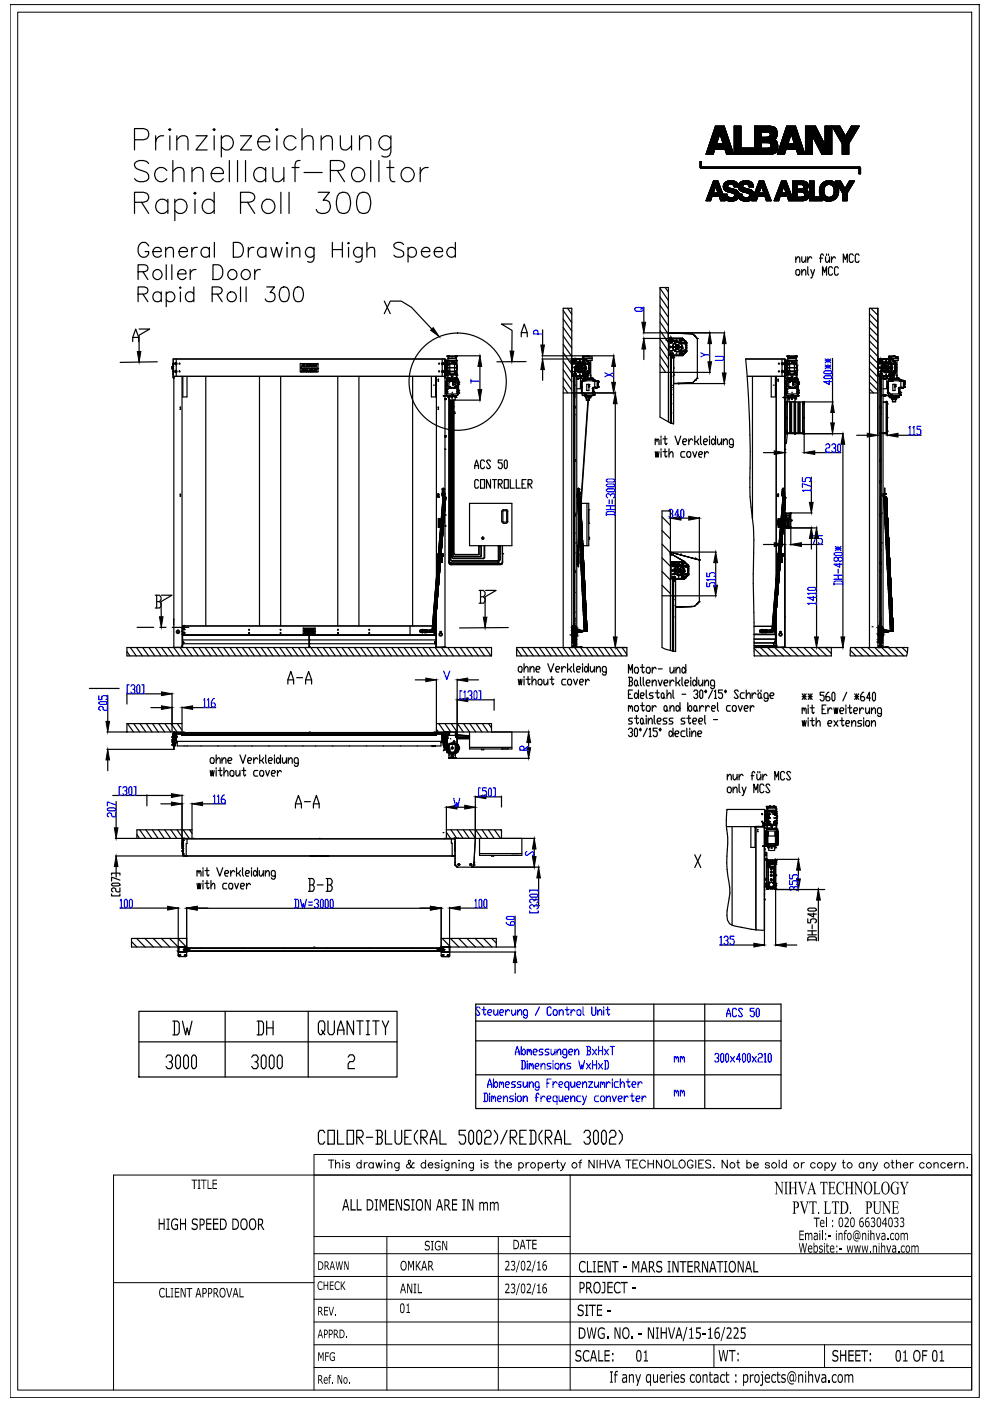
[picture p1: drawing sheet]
<svg xmlns="http://www.w3.org/2000/svg" width="210mm" height="297mm" viewBox="0 0 210 297" stroke-linecap="round" stroke-linejoin="round" font-family="sans-serif">
<!-- layer: 0 -->
<g fill="none" stroke="#000" stroke-width=".25">
<path d="M28.5 29.6h1.9l.7-.2a1.21 1.21 0 0 0 .4-1.3 1.21 1.21 0 0 0-1.1-.8h-1.9v4.5M31.5 34.7a2.01 2.01 0 0 0-3 0 1.13 1.13 0 0 0 .9 1.2l1.2 .5a1.1 1.1 0 0 1 .9 .8 1.1 1.1 0 0 1-.4 1.1 2.08 2.08 0 0 1-2.6-.4M33 28.8v3M34.7 28.8a1.43 1.43 0 0 0-1.7 1.3M35.4 36.2a1.49 1.49 0 0 0-2.6 .3 1.49 1.49 0 0 0 1.7 2l.9-.6M35.8 27.5l.2-.2 .2 .2-.2 .2zM36 28.8v3M36.6 36.4l1.1-.9h.6l.5 .2 .2 .7v2.1M36.6 34v4.5M37.5 29.6l1.1-.8h.6l.5 .2 .2 .6v2.2M37.5 28.8v3M40.7 36.4l1.1-.9h.6l.5 .2 .2 .7v2.1"/>
<path d="M40.7 35.5v3M41.6 28.8h2.3l-2.3 3h2.3M44.8 36.8h2.6a1.29 1.29 0 0 0-1.3-1.4 1.29 1.29 0 0 0-1.3 1.4 1.43 1.43 0 0 0 .8 1.6 1.43 1.43 0 0 0 1.8-.5M45.2 27.5l.2-.2 .2 .2-.2 .2zM45.4 28.8v3M46.9 29.4a1.48 1.48 0 0 1 2.6 .4 1.48 1.48 0 0 1-1.7 2l-.9-.7M46.9 28.8v4.5M48.6 34v4.5M50.4 34v4.5M51 28.8h2.3l-2.3 3h2.3M52.1 34v4.5M54.6 30.1h2.6a1.27 1.27 0 0 0-1.3-1.4 1.27 1.27 0 0 0-1.3 1.4 1.4 1.4 0 0 0 .9 1.5 1.4 1.4 0 0 0 1.7-.5"/>
<path d="M56.3 36.2a1.48 1.48 0 0 0-2.5 .4 1.48 1.48 0 0 0 1.7 1.9l.8-.6M56.3 35.5v3M57.9 35.5v2.2l.2 .6 .4 .2h.6l1.1-.8M58.5 27.5l.2-.2 .2 .2-.2 .2zM58.7 28.8v3M60.2 35.5v3M61.9 35.5h1.5M62.8 29.4a1.45 1.45 0 0 0-2-.3 1.45 1.45 0 0 0-.4 2 1.45 1.45 0 0 0 1.9 .4l.5-.4M63.6 34l-.8 .2-.2 .7v3.6M64 29.6l.7-.6 .4-.2h.7l.4 .2 .2 .6v2.2M64 27.3v4.5M64.5 36.6h3.8"/>
<path d="M68.1 29.6l1.1-.8h.6l.5 .2 .2 .6v2.2M68.1 28.8v3M70 36.2h2l.6-.3a1.03 1.03 0 0 0 0-1.7l-.6-.2h-2v4.5M71.5 36.2l1.6 2.3M72.2 28.8v2.1l.2 .6 .4 .3h.7l1-.9M74.5 28.8v3M76.2 29.6l1.1-.8h.7l.4 .2 .2 .6v2.2M76.2 28.8v3M78.6 34v4.5M80.3 34v4.5M82 35.5h1.5M82.7 34v3.7l.2 .6 .8 .2"/>
<path d="M82.9 28.8v3.4a1.17 1.17 0 0 1-.7 1 1.17 1.17 0 0 1-1.2-.1M82.9 29.4a1.48 1.48 0 0 0-2.6 .4 1.48 1.48 0 0 0 1.7 2l.9-.7M89.1 35.5v3M90.8 35.5a1.43 1.43 0 0 0-1.7 1.3M148.4 34.3v1.2M148.4 34.3h.3M148.5 34.3l-.1 .1M148.5 35.5l.2 .1M148.7 34.3l-.3 .2M148.7 34.4l-.3 .3M148.7 34.6l-.3 .2M148.7 34.8l-.3 .2"/>
<path d="M148.7 35.1l-.3 .2M148.7 35.2l-.3 .3M148.7 34.3v1.1M148.7 35.4h33.5M148.7 34.9l-.3 .3M148.7 35.4l-.2 .2M148.8 35.4l-.2 .3M149 35.4l-.3 .3h33.4M149.1 35.4l-.2 .3M149.3 35.4l-.3 .3M149.5 35.4l-.3 .3M149.6 35.4l-.3 .3"/>
<path d="M149.8 35.4l-.3 .3M149.9 35.4l-.2 .3M150.1 35.4l-.3 .3M150.3 35.4l-.3 .3M150.4 35.4l-.3 .3M150.6 35.4l-.3 .3M150.7 35.4l-.2 .3M150.9 35.4l-.2 .3M151.1 35.4l-.3 .3M151.2 32.7l.3-1.1-.3 1.1M151.2 35.4l-.3 .3M151.2 32.5l-.1 .2"/>
<path d="M151.3 32.3l-.4 .4M151.4 35.4l-.3 .3M151.4 38.4l-.2 .3M151.4 32l-.6 .7M151.5 31.8l-.9 .9M151.5 31.6h2.2M151.5 35.4l-.2 .3M151.6 38.4l-.5 .5M151.6 39.8l-1.4 1.4M151.7 39.6l-1.4 1.3M151.7 35.4l-.3 .3M151.8 39.4h.1"/>
<path d="M151.8 38.4l-.8 .8M151.8 39.4l-.6 1.5h1.1M151.8 39.4l.5 1.5M151.8 35.4l-.2 .3M151.9 26.8l-.3 .3M151.9 38.4l-1 1M151.9 30.4l-2.1 2.2M152 30.5l-2.2 2.2M152 35.4l-.2 .3M152 30.1l-2.2 2.2M152 38.4l-1.2 1.3M152 26.8l-.5 .5"/>
<path d="M152.1 29.9l-2.2 2.2M152.1 30.5l-2.1 2.2M152.2 35.4l-.3 .3M152.2 29.7l-2.2 2.1M152.2 38.4l-1.5 1.5M152.2 26.8l-.7 .7M152.3 38.5l-1.7 1.7M152.3 29.5l-2.2 2.1M152.3 38.7l-1.8 1.7M152.3 29.2l-2.1 2.2M152.3 30.5l-2.2 2.2M152.3 38.8l-1.9 1.9"/>
<path d="M152.3 26.8l-.9 1M152.3 35.4l-.2 .3M152.4 38.9l-.6 .6M152.4 29l-2.2 2.1M152.4 39l-.6 .6M152.5 39.1l-.6 .7M152.5 28.7l-2.2 2.2M152.5 30.5l-2.2 2.2M152.5 39.2l-.6 .7M152.5 26.8l-1.2 1.2M152.5 35.4l-.3 .3M152.6 39.4l-.7 .6"/>
<path d="M152.6 28.5l-2.2 2.1M152.6 39.5l-.6 .6M152.6 35.4l-.2 .3M152.6 39.6l-.6 .6M152.6 28.3l.8 2.2h-1.5zM152.6 30.5l-2.2 2.2M152.7 39.7l-.7 .6M152.7 26.8l-1.5 1.4M152.7 39.8l-.6 .7M152.8 39.9l-.7 .7M152.8 30.5l-1.1 1.1M152.8 35.4l-.2 .3"/>
<path d="M152.9 26.8l-1.8 1.7M152.9 30.5l-1.1 1.1M153 35.4l-.3 .3M153 26.8l-2 1.9M153.1 30.5l-1.1 1.1M153.1 26.8l-2.2 2.2M153.1 35.4l-.2 .3M153.3 35.4l-.3 .3M153.3 30.5l-1.1 1.1M153.3 26.8l-2.4 2.4M153.4 39.3v.5M153.4 39.8l.1 .3"/>
<path d="M153.4 35.4l-.2 .3M153.5 26.8l-2.7 2.6M153.5 26.8h-1.8M153.5 26.8h-1.8l-2 5.9h1.5M153.5 26.8l2 5.9h-1.4l-.4-1.1M153.6 26.8l-2.9 2.9M153.6 27l-2.9 2.9M153.6 35.4l-.2 .3M153.6 27.1l-3 3M153.7 27.2l-3.2 3.2M153.7 27.3l-1 1.1M153.7 27.4l-1 1.1"/>
<path d="M153.8 27.6l-1.1 1M153.8 35.4l-.3 .3M153.8 27.7l-1 1M153.9 27.8l-1.1 1.1M153.9 27.9l-1 1.1M154 28.1l-1.1 1M154 35.4l-.3 .3M154 28.2l-1.1 1M154 38.5l-.5 .6M154 38.5l-.4 .4-.2 .4M154 28.3l-1 1M154.1 35.4l-.3 .3"/>
<path d="M154.1 28.4l-1.1 1.1M154.1 28.5l-1 1.1M154.2 28.7l-1.1 1M154.2 28.8l-1.1 1M154.2 39.6l-.6 .6M154.2 35.4l-.2 .3M154.2 39.4l-.7 .7M154.2 39.4v.2M154.2 39.6l.4 .3M154.2 28.9l-1 1M154.3 39.7l-.6 .6M154.3 38.4l-.9 .9"/>
<path d="M154.3 29l-1.1 1.1M154.3 29.1l-1 1.1M154.4 39.8l-.6 .6M154.4 29.3l-1.1 1M154.4 35.4l-.2 .3M154.4 29.4l-1 1M154.5 38.4l-.5 .1M154.5 29.5l-2.2 2.1M154.5 29.6l-2 2M154.5 38.4l-1.1 1.1M154.5 39.8l-.6 .6M154.5 29.7l-1.9 1.9"/>
<path d="M154.5 29.8l-1.7 1.8M154.6 39.9l.4 .1M154.6 39.9l-.6 .6M154.6 30l-1.7 1.6M154.6 35.4l-.3 .3M154.6 39.1l-.4 .3M154.6 30.1l-1.5 1.5M154.7 30.2l-1.4 1.4M154.7 39.9l-.6 .7M154.7 35.4l-.2 .3M154.7 38.3l-1.3 1.4M154.7 30.3l-1.3 1.3"/>
<path d="M154.8 30.4l-1.2 1.2M154.8 30.6l-1.1 1M154.8 40l-.6 .6M154.8 30.7l-1 1.1M154.9 35.4l-.3 .3M154.9 38.3l-1.5 1.5M154.9 30.8l-1.1 1.1M154.9 30.9l-1 1.1M155 40h.2M155 40l-.7 .6M155 31l-1.1 1.1M155 31.2l-1.1 1"/>
<path d="M155.1 35.4l-.3 .3M155.1 38.3l-1.7 1.6M155.1 31.3l-1.1 1M155.1 31.4l-1.1 1.1M155.1 39l-.5 .1M155.1 39l.2 .1M155.1 31.5l-1.1 1.1M155.2 31.6l-1.1 1.1M155.2 38.3l-.7 .1M155.2 38.3l.4 .1M155.2 38.3l-1.7 1.7M155.2 35.4l-.2 .3"/>
<path d="M155.2 31.8l-.9 .9M155.3 31.9l-.9 .8M155.3 32.1l-.5 .6M155.3 38.4l-.7 .7M155.3 32l-.7 .7M155.3 39.1l.3 .2 .1 .3h.9M155.3 32.2l-.4 .5M155.4 32.3l-.3 .4M155.4 35.4l-.3 .3M155.4 32.5l-.2 .2M155.5 38.4l-.7 .6M155.5 32.6l-.1 .1"/>
<path d="M155.5 35.4l-.2 .3M155.6 38.4l-.6 .6M155.6 38.4l.2 .1M155.7 35.4l-.3 .3M155.7 38.4l-.6 .6M155.7 26.8h.1M155.8 38.5l.2 .1M155.8 38.5l-.5 .6M155.9 35.4l-.3 .3M155.9 26.8l-.2 .1M155.9 38.6l-.6 .5M156 38.6l-.5 .6"/>
<path d="M156 38.6l.2 .1M156 26.8l-.3 .3M156 35.4l-.3 .3M156.1 38.7l-.5 .5M156.2 35.4l-.3 .3M156.2 38.7l-.6 .6M156.2 26.8l-.5 .5M156.3 38.8l-.7 .7M156.3 35.4l-.2 .3M156.4 38.9l-.7 .7M156.4 26.8l-.7 .6M156.4 39l-.6 .6"/>
<path d="M156.4 39.1l-.5 .5M156.5 35.4l-.3 .3M156.5 39.2l-.4 .4M156.5 39.4l-.2 .2M156.5 26.8l-.8 .8M156.6 39.6l.4 .8M156.7 35.4l-.3 .3M156.7 26.8l-1 .9M156.8 35.4l-.3 .3M156.8 26.8l-1.1 1.1M157 35.4l-.3 .3M157 26.8l-1.3 1.3"/>
<path d="M157.1 31.4h2.6v1.3h-4M157.1 31.4h2.6M157.1 31.4v-4.6h-1.4v5.9M157.1 29.7l-1.4 1.4M157.1 30.2l-1.4 1.4M157.1 30.4l-1.4 1.4M157.1 30.5l-1.4 1.4M157.1 30.8l-1.4 1.4M157.1 31l-1.4 1.4M157.1 31.2l-1.4 1.4M157.1 26.8l-1.4 1.4M157.1 27.5l-1.4 1.4"/>
<path d="M157.1 27.6l-1.4 1.4M157.1 28.3l-1.4 1.4M157.1 28.9l-1.4 1.4M157.1 29.5l-1.4 1.4M157.1 27.3l-1.4 1.4M157.1 28.1l-1.4 1.4M157.1 28.7l-1.4 1.4M157.1 29.1l-1.4 1.4M157.1 31.3l-1.4 1.4M157.1 27l-1.4 1.4M157.1 27.2l-1.4 1.3M157.1 27.8l-1.4 1.4"/>
<path d="M157.1 27.9l-1.4 1.4M157.1 28.4l-1.4 1.4M157.1 28.6l-1.4 1.4M157.1 29.3l-1.4 1.3M157.1 29.4l-1.4 1.4M157.1 29.9l-1.4 1.3M157.1 30l-1.4 1.4M157.1 30.7l-1.4 1.3M157.1 35.4l-.2 .3M157.2 31.4l-1.3 1.3M157.3 38.5l-.6 .6M157.3 31.4l-1.3 1.3"/>
<path d="M157.3 35.4l-.3 .3M157.4 39.4l-.7 .7M157.5 31.4l-1.3 1.3M157.5 39.6l-.7 .6M157.5 35.4l-.3 .3M157.5 38.4l-.9 .9M157.5 39.7l.1 .1M157.5 39.7l-.6 .6M157.6 35.4l-.3 .3M157.6 39.8h.1M157.6 39.8l-.6 .6M157.6 31.4l-1.2 1.3"/>
<path d="M157.7 39.8l.2 .1M157.7 39.8l-.7 .7M157.7 38.4l-1.3 1.2M157.8 35.4l-.3 .3M157.8 39.9l-.6 .6M157.8 31.4l-1.3 1.3M157.9 38.3a1.22 1.22 0 0 0-1.3 1.2l-.4-.8M157.9 38.3h.5M157.9 38.3l-1.3 1.4M157.9 31.4l-1.2 1.3M157.9 35.4l-.2 .3M157.9 39.9l.2 .1"/>
<path d="M157.9 39.9l-.6 .7M158.1 38.3l-1.5 1.5M158.1 40l-.7 .6M158.1 31.4l-1.3 1.3M158.1 35.4l-.3 .3M158.1 40l1.3 .4M158.2 40l-.7 .6M158.2 35.4l-.2 .3M158.2 38.3l-1.6 1.6M158.3 31.4l-1.3 1.3M158.3 39h-.4a.43 .43 0 0 0-.4 .2 .43 .43 0 0 0 0 .5M158.3 39l.1 .1"/>
<path d="M158.4 38.3l.8 .3M158.4 35.4l-.3 .3M158.4 38.3l-1.7 1.7M158.4 31.4l-1.2 1.3M158.4 39.1l.4 .3M158.5 38.4l-.7 .6M158.6 35.4l-.3 .3M158.6 31.4l-1.3 1.3M158.7 38.4l-.7 .6M158.7 31.4l-1.2 1.3M158.7 35.4l-.2 .3M158.8 38.4l-.6 .6"/>
<path d="M158.9 31.4l-1.3 1.3M158.9 38.4l-.6 .6M158.9 35.4l-.3 .3M159 35.4l-.2 .3M159 38.5l-.6 .6M159.1 31.4l-1.3 1.3M159.1 38.6l-.5 .5M159.2 35.4l-.3 .3M159.2 38.6l.5 .6 .1 .4h-.9l-.1-.2M159.2 31.4l-1.2 1.3M159.2 38.6l-.5 .6M159.3 38.7l-.6 .5"/>
<path d="M159.4 31.4l-1.3 1.3M159.4 35.4l-.3 .3M159.4 38.7l-.6 .7M159.5 38.8l-.6 .7M159.5 31.4l-1.2 1.3M159.5 38.9l-.6 .7M159.5 35.4l-.3 .3M159.6 39l-.6 .6M159.7 39.1l-.5 .5M159.7 35.4l-.3 .3M159.7 32.4l-.3 .3M159.7 31.4v1.3h-4"/>
<path d="M159.7 31.4l-1.3 1.3M159.7 31.6l-1.1 1.1M159.7 31.9l-.8 .8M159.7 32l-.6 .7M159.7 32.2l-.5 .5M159.7 32.5l-.2 .2M159.7 39.2l-.4 .4M159.7 31.8l-1 .9M159.8 39.4l-.3 .2M159.8 39.5l-.2 .1M159.8 35.4l-.2 .3M160 26.8v5.9"/>
<path d="M160 32.7h3.4M160 26.8h3.3M160 35.4l-.2 .3M160 26.8h.1M160.2 26.8l-.2 .2M160.2 35.4l-.3 .3M160.3 26.8l-.3 .3M160.3 35.4l-.3 .3M160.5 35.4l-.3 .3M160.5 26.8l-.5 .5M160.6 35.4l-.2 .3M160.7 26.8l-.7 .6"/>
<path d="M160.8 35.4l-.2 .3M160.9 26.8l-.9 .8M161 26.8l-1 1M161 35.4l-.3 .3M161 38.4h.1M161.1 35.4l-.2 .3M161.1 26.8l-1.1 1.1M161.2 38.4l-.3 .3M161.3 35.4l-.3 .3M161.3 39.9l-1.4 1.4M161.3 26.8l-1.3 1.3M161.3 38.4l-.5 .6"/>
<path d="M161.4 39.7l-1.4 1.3M161.4 30.7l-1.4 1.4M161.4 29.1h1.4M161.4 28.1l-1.4 1.4M161.4 28.3l-1.4 1.4M161.4 28.4l-1.4 1.4M161.4 28.6l-1.4 1.4M161.4 28.8l-1.4 1.3M161.4 28.9l-1.4 1.4M161.4 29.1l-1.4 1.4M161.4 30.4l-1.4 1.4M161.4 30.5l-1.4 1.4"/>
<path d="M161.4 30.9l-1.4 1.3M161.4 31l-1.4 1.4M161.4 31.2l-1.4 1.4M161.4 31.3l-1.4 1.4M161.4 31.5l-1.2 1.2M161.4 39.4h.1M161.4 39.4l-.5 1.5M161.4 39.4l.6 1.5h-1.1M161.4 35.4l-.2 .3M161.5 26.8l-1.5 1.4M161.5 38.4l-.8 .8M161.5 29.1l-1.5 1.5"/>
<path d="M161.6 31.5l-1.3 1.2M161.6 26.8l-1.6 1.6M161.6 35.4l-.2 .3M161.7 38.4l-1.1 1.1M161.7 29.1l-1.7 1.7M161.7 31.5l-1.2 1.2M161.8 26.8l-1.8 1.8M161.8 35.4l-.3 .3M161.8 29.1l-1.8 1.8M161.8 38.4l-1.3 1.4M161.9 31.5l-1.2 1.2M161.9 35.4l-.2 .3"/>
<path d="M162 26.8l-2 1.9M162 38.4l-1.6 1.6M162 29.1l-2 2M162 38.6l-1.7 1.7M162 31.5l-1.1 1.2M162 38.7l-1.8 1.8M162.1 35.4l-.3 .3M162.1 38.8l-2 2M162.1 26.8l-2.1 2.1M162.1 38.9l-.6 .6M162.2 29.1l-2.2 2.2M162.2 39l-.7 .7"/>
<path d="M162.2 31.5l-1.2 1.2M162.2 39.2l-.6 .6M162.2 35.4l-.2 .3M162.2 39.3l-.6 .6M162.3 26.8l-2.3 2.2M162.3 39.4l-.6 .6M162.3 29.1l-2.3 2.3M162.3 39.5l-.6 .6M162.4 31.5l-1.3 1.2M162.4 39.6l-.7 .7M162.4 26.8l-2.4 2.4M162.4 39.8l-.6 .6"/>
<path d="M162.4 35.4l-.3 .3M162.5 39.8l-.7 .7M162.5 29.1l-2.5 2.5M162.5 40l-.6 .6M162.5 35.4l-.2 .3M162.5 31.5l-1.2 1.2M162.6 26.8l-2.6 2.5M162.6 29.1l-1.1 1.1M162.7 35.4l-.2 .3M162.7 31.5l-1.2 1.2M162.8 26.8l-1.3 1.2M162.8 29.1l-1.1 1.1"/>
<path d="M162.8 31.5l-1.2 1.2M162.9 35.4l-.3 .3M162.9 26.8l-1.2 1.2M163 30.2h-1.6v1.3M163 31.5l-1.2 1.2M163 30.2l.1 .1M163.1 29.1h-.3M163.1 26.8l-1.2 1.2M163.1 35.4l-.3 .3M163.1 28h-1.7v1.1M163.1 30.3h.3M163.1 28l.2 .2"/>
<path d="M163.2 29h.1M163.2 29l-1.3 1.2M163.2 26.8l-1.2 1.2M163.2 29l-1.2 1.2M163.2 35.4l-.3 .3M163.3 28.2l.1 .5-.2 .3M163.3 31.4h.1M163.3 26.8h.3M163.3 31.4l-1.3 1.3M163.4 31.4l-2 .1M163.4 31.3h.1M163.4 30.3h.1"/>
<path d="M163.4 35.4l-.3 .3M163.4 31.3v.1M163.4 30.3l.1 .3-.1 .7M163.4 26.8l-1.2 1.2M163.4 30.4h.1M163.5 26.8l-1.2 1.2M163.5 35.4l-.2 .3M163.6 26.8h.2M163.6 26.8l-1.1 1.2M163.7 35.4l-.3 .3M163.8 26.8l.2 .1M163.8 26.8l-1.1 1.2"/>
<path d="M163.9 35.4l-.3 .3M163.9 26.9l-1.1 1.1M164 35.4l-.3 .3M164 26.9l.2 .2M164 26.9l-1 1.1M164.2 35.4l-.3 .3M164.2 27l-1.1 1M164.2 29.6l.1 .1M164.2 27.1l.2 .1M164.2 27.1l-1 1M164.3 32.4l-.9 .3M164.3 29.7l.4 .5"/>
<path d="M164.3 27.1l-1 1.1M164.3 29.7l-.8 .8M164.3 35.4l-.2 .3M164.4 27.2l.1 .1M164.4 27.2l-1.1 1.1M164.4 29.8l-.9 .9M164.5 27.3v.1M164.5 27.3l-1.1 1.1M164.5 29.8l-1 1M164.5 35.4l-.3 .3M164.5 27.4l.2 .3M164.5 27.4l-1.1 1.2"/>
<path d="M164.6 27.5l-1.3 1.2M164.6 29.9l-1.1 1.1M164.6 27.6l-1.4 1.4M164.6 30l-1.2 1.3M164.6 32.1l-.3 .3M164.7 27.7v.9l-.2 .7-1.1 1.1M164.7 27.7l-2.5 2.5M164.7 29l-1.3 1.3M164.7 35.4l-.3 .3M164.7 28.8l-1.5 1.5-.3-.1M164.7 27.9l-2.4 2.3M164.7 28l-2.2 2.2"/>
<path d="M164.7 30.1l-2.6 2.6M164.7 30.2l.1 .4M164.7 28.2l-2 2M164.7 28.3l-1.9 1.9M164.7 28.4l-1.7 1.8M164.7 28.6l-1.6 1.7M164.7 30.2l-2.5 2.5M164.8 30.3l-2.4 2.4M164.8 31.8l-.8 .8M164.8 35.4l-.3 .3M164.8 30.6l.1 .1M164.8 30.4l-2.2 2.3"/>
<path d="M164.8 30.6l-2 2.1M164.8 31.6l-1 1M164.9 30.7l-.2 1.2-.4 .5M164.9 30.7l-2 2M164.9 30.9l-1.8 1.8M164.9 31l-1.7 1.7M164.9 31.2l-1.5 1.5M164.9 31.4l-1.3 1.2M165 35.4l-.3 .3M165.1 35.4l-.2 .3M165.3 35.4l-.3 .3M165.4 35.4l-.2 .3"/>
<path d="M165.6 35.4l-.3 .3M165.8 35.4l-.3 .3M165.8 38.4l-.1 .2M165.9 35.4l-.2 .3M166 38.4l-.4 .4M166.1 39.8l-1.4 1.3M166.1 35.4l-.3 .3M166.1 38.4l-.6 .7M166.1 39.5l-1.3 1.4M166.2 39.4h.1M166.2 39.4l-.6 1.5h1.1M166.2 39.4l.5 1.5"/>
<path d="M166.2 35.4l-.2 .3M166.3 38.4l-.9 .9M166.4 32.6l-.1 .1M166.4 32.4l-.3 .3M166.4 35.4l-.3 .3M166.4 38.4l-1.1 1.2M166.5 32.1l-.6 .6M166.6 31.9l-.8 .8M166.6 35.4l-.3 .3M166.6 38.4l-1.4 1.4M166.7 31.7l-1.1 1M166.7 31.6l-.4 1.1h-1.5"/>
<path d="M166.7 31.6h2.2M166.7 38.5l-1.6 1.6M166.7 38.6l-1.7 1.7M166.7 35.4l-.3 .3M166.8 38.7l-1.9 1.9M166.8 26.8l-2 5.9 2-5.9M166.8 26.8h1.8l2 5.9h-1.4l-.3-1.1M166.8 38.9l-.6 .6M166.9 35.4l-.3 .3M166.9 39l-.7 .6M166.9 39.1l-.6 .6M166.9 26.8l-.1 .1"/>
<path d="M166.9 39.2l-.6 .6M167 39.3l-.6 .7M167 30.5l-2.1 2.1M167 35.4l-.2 .3M167 39.5l-.6 .5M167.1 26.8l-.4 .3M167.1 39.5l-.7 .7M167.1 30.3l-2.1 2.1M167.1 39.7l-.6 .6M167.2 30.5l-2.2 2.2M167.2 30l-2.2 2.2M167.2 39.8l-.7 .6"/>
<path d="M167.2 35.4l-.3 .3M167.2 39.9l-.6 .7M167.2 26.8l-.6 .6M167.2 29.8l-2.1 2.1M167.3 29.5l-2.1 2.2M167.3 30.5l-2.2 2.2M167.4 35.4l-.3 .3M167.4 26.8l-.9 .8M167.4 29.3l-2.1 2.2M167.5 29.1l-2.2 2.1M167.5 30.5l-2.2 2.2M167.5 26.8l-1.1 1.1"/>
<path d="M167.5 35.4l-.3 .3M167.6 28.8l-2.2 2.2M167.6 28.6l-2.1 2.1M167.7 35.4l-.3 .3M167.7 30.5l-2.2 2.2M167.7 26.8l-1.3 1.3M167.7 28.4l-2.1 2.1M167.8 28.3l-.8 2.2h1.5M167.8 28.3l.7 2.2M167.8 30.5l-1.1 1.1M167.8 35.4l-.2 .3M167.9 26.8l-1.6 1.5"/>
<path d="M168 30.5l-1.1 1.1M168 35.4l-.2 .3M168 26.8l-1.8 1.8M168.1 30.5l-1.1 1.1M168.2 26.8l-2.1 2M168.2 35.4l-.3 .3M168.2 38.4l-.1 .2M168.3 35.4l-.3 .3M168.3 30.5l-1.1 1.1M168.3 26.8l-2.2 2.2M168.4 38.4l-.3 .3M168.4 30.5l-1.1 1.1"/>
<path d="M168.5 35.4l-.3 .3M168.5 26.8l-2.5 2.5M168.5 38.4l-.4 .5M168.6 35.4l-.2 .3M168.6 26.8l-2.7 2.7M168.7 26.9l-2.9 2.9M168.7 38.4l-.6 .6M168.7 27l-3 3M168.8 27.1l-3.2 3.2M168.8 27.3l-1 1M168.8 35.4l-.2 .3M168.9 27.4l-1.1 1"/>
<path d="M168.9 38.4l-.8 .8M168.9 27.5l-1.1 1M168.9 27.6l-1 1.1M168.9 35.4l-.2 .3M169 27.7l-1.1 1.1M169 39.2l-.9 .9M169 39.4l-.9 .9M169 39.5l-.9 1M169 39.7l-.9 .9M169 39.9l-.9 .9M169 27.9l-1 1M169 38.4l-.9 .9"/>
<path d="M169.1 28l-1.1 1M169.1 28.1l-1.1 1.1M169.1 35.4l-.2 .3M169.1 38.4l-1 1.1M169.1 28.2l-1 1.1M169.2 28.3l-1.1 1.1M169.2 28.4l-1 1.1M169.2 28.6l-1 1M169.3 28.7l-1.1 1.1M169.3 35.4l-.3 .3M169.3 28.8l-1 1.1M169.3 38.4l-1.2 1.3"/>
<path d="M169.4 28.9l-1.1 1.1M169.4 29l-1.1 1.1M169.4 29.2l-1 1M169.4 35.4l-.2 .3M169.5 29.3l-1.1 1.1M169.5 38.4l-1.4 1.4M169.5 29.4l-1 1.1M169.6 29.5l-2.1 2.1M169.6 29.6l-1.9 2M169.6 35.4l-.3 .3M169.7 38.4l-1.6 1.6M169.7 29.8l-1.9 1.8"/>
<path d="M169.7 29.9l-1.7 1.7M169.7 30l-1.6 1.6M169.7 35.4l-.2 .3M169.8 30.1l-1.5 1.5M169.8 38.4l-.7 .7M169.8 30.3l-1.3 1.3M169.9 30.4l-1.3 1.2M169.9 30.5l-1.1 1.1M169.9 35.4l-.2 .3M170 38.4l-.7 .7M170 30.6l-1.1 1.1M170 30.7l-1.1 1.1"/>
<path d="M170 39.1h-1v1M170 39.1l.1 .1M170 30.9l-1.1 1M170.1 30.9l-1.1 1.1M170.1 35.4l-.3 .3M170.1 31.1l-1.1 1.1M170.1 39.2l.3 .2 .1 .3M170.1 38.4l-.7 .7M170.1 31.2l-1 1.1M170.2 31.3l-1.1 1.1M170.2 31.5l-1.1 1M170.3 31.6l-1.1 1"/>
<path d="M170.3 35.4l-.3 .3M170.3 38.4l-.7 .7M170.3 31.7l-1 1M170.3 31.8l-.9 .9M170.4 31.9l-.8 .8M170.4 35.4l-.3 .3M170.4 32l-.6 .7M170.4 38.4l-.7 .7M170.5 32.2l-.5 .5M170.5 39.7l-.2 .3M170.5 32.3l-.4 .4M170.5 35.4l-.2 .3"/>
<path d="M170.5 38.5l-.6 .6M170.5 32.4l-.2 .3M170.6 32.5l-.2 .2M170.6 32.6v.1M170.7 38.5l-.7 .6M170.7 35.4l-.2 .3M170.8 38.5l-.6 .7M170.9 26.8h-.1M170.9 35.4l-.3 .3M170.9 38.6l-.6 .6M171 38.7l-1-.3h-1.9v3.8l-1.4-3.8h-1l-1.5 4.1h.9M171 38.7h.1"/>
<path d="M171 38.7l-.6 .6M171.1 26.8l-.3 .2M171.1 35.4l-.3 .3M171.1 38.7l.2 .3M171.1 38.7l-.7 .7M171.1 38.8l-.6 .7M171.2 35.4l-.3 .3M171.2 26.8l-.4 .4M171.2 39.9l-.4 .4M171.2 38.9l-.7 .8M171.3 39l-1.7 1.7M171.3 39.8l-.1 .1"/>
<path d="M171.3 39l.1 .5M171.3 39.5v.3M171.3 39.3l-1.4 1.4M171.3 39.6l-1.1 1.1M171.3 39.2l-1.6 1.5M171.3 39.7v.1M171.3 39.5v.2M171.4 39.5h-.1M171.4 35.4l-.3 .3M171.4 39.5l-1.3 1.2M171.4 26.8l-.6 .5M171.5 35.4l-.2 .3"/>
<path d="M171.6 26.8l-.8 .7M171.7 26.8l-.9 .8M171.7 35.4l-.3 .3M171.7 38.4l-.1 .1M171.8 35.4l-.2 .3M171.9 26.8l-1.1 1M171.9 38.4l-.3 .3M172 35.4l-.3 .3M172 26.8l-1.2 1.2M172 38.4l-.4 .4M172.2 35.4l-.3 .3M172.2 29.5l-1.4 1.4"/>
<path d="M172.2 28.8l-1.4 1.4M172.2 29.8l-1.4 1.4M172.2 29.9l-1.4 1.4M172.2 30.1l-1.4 1.4M172.2 30.3l-1.4 1.4M172.2 30.9l-1.4 1.4M172.2 31.2l-1.4 1.4M172.2 31.4l-1.3 1.3M172.2 31.5l-1.1 1.2M172.2 31.9l-.8 .8M172.2 32.2l-.5 .5M172.2 32.3l-.3 .4"/>
<path d="M172.2 32.5l-.2 .2M172.2 38.4l-.6 .5M172.2 31.7l-1 1M172.2 29.3l-1.4 1.4M172.2 30.7l-1.4 1.4M172.2 26.8l-1.4 1.3M172.2 29l-1.4 1.4M172.2 29.1l-1.4 1.4M172.2 29.6l-1.4 1.4M172.2 30.4l-1.4 1.4M172.2 30.6l-1.4 1.4M172.2 31.1l-1.4 1.3"/>
<path d="M172.2 32l-.6 .7M172.3 35.4l-.2 .3M172.3 26.8l-1.5 1.5M172.4 38.4l-.8 .7M172.5 35.4l-.3 .3M172.5 26.8l-1.7 1.6M172.5 38.4l-.9 .9M172.6 38.5l-1 1M172.6 38.7l-1 .9M172.6 38.9l-1 .9M172.6 39l-1 .9M172.6 39.2l-1 .9"/>
<path d="M172.6 39.3l-1 .9M172.6 39.5l-1 .9M172.6 39.7l-1 .9M172.6 39.8l-1 .9M172.6 40l-1 .9M172.6 35.4l-.2 .3M172.7 26.8l-1.9 1.8M172.8 35.4l-.3 .3M172.8 26.8l-2 2M172.9 26.8h-2.1v5.9h1.4v-4l2.1 4M172.9 26.8l2 4v-4h1.4M172.9 26.8l-2.1 2.1"/>
<path d="M173 26.9l-2.2 2.2M173 35.4l-.3 .3M173 27.1l-2.2 2.2M173.1 27.1l-2.3 2.3M173.1 35.4l-.3 .3M173.1 27.3l-2.3 2.2M173.2 27.3l-2.4 2.4M173.3 35.4l-.3 .3M173.3 27.5l-2.5 2.4M173.3 27.6l-2.5 2.5M173.3 27.7l-1.1 1.1M173.4 27.8l-1.1 1.1"/>
<path d="M173.4 35.4l-.2 .3M173.5 27.9l-1.1 1.1M173.5 28l-1.1 1.1M173.6 28.1l-1.1 1.1M173.6 35.4l-.3 .3M173.6 28.2l-1.1 1.1M173.7 28.3l-1.1 1.1M173.7 28.4l-1.1 1.1M173.8 28.5l-1.1 1.1M173.8 35.4l-.3 .3M173.8 28.6l-1.1 1.1M173.9 28.7l-1.1 1.1"/>
<path d="M173.9 35.4l-.3 .3M173.9 28.8l-1.1 1.1M174 29l-1.1 1.1M174.1 29l-1.1 1.1M174.1 35.4l-.3 .3M174.1 29.2l-1.1 1.1M174.1 29.3l-1 1.1M174.2 35.4l-.2 .3M174.2 29.4l-1.1 1.1M174.3 29.5l-1.1 1.1M174.3 29.6l-1.1 1.1M174.4 29.7l-1.1 1.1"/>
<path d="M174.4 35.4l-.3 .3M174.4 29.8l-1.1 1.1M174.5 29.9l-1.1 1.1M174.5 30l-1 1.1M174.6 35.4l-.3 .3M174.6 30.1l-1.1 1.1M174.7 30.2l-1.1 1.1M174.7 30.3l-1.1 1.1M174.7 35.4l-.3 .3M174.7 30.4l-1 1.1M174.7 39.9v.1M174.7 39.9l-.9 1"/>
<path d="M174.8 38.6a2.19 2.19 0 0 0-1 2.5M174.8 38.6l-.7 .7M174.8 30.5l-1.1 1.1M174.9 39.6l-1.1 1.1M174.9 35.4l-.3 .3M174.9 30.6l-1.1 1.1M174.9 30.7l-1.1 1.1M175 35.4l-.2 .3M175.1 26.8l-.2 .1M175.1 38.4l-.3 .2M175.1 38.4l-1.2 1.2M175.2 35.4l-.3 .3"/>
<path d="M175.2 26.8l-.3 .3M175.3 38.4l-1.5 1.4M175.4 26.8l-.5 .4M175.4 35.4l-.3 .3M175.5 35.4l-.3 .3M175.5 38.4l-1.7 1.6M175.5 26.8l-.6 .5M175.7 38.3l-1.9 1.9M175.7 35.4l-.3 .3M175.7 26.8l-.8 .7M175.8 39.1l-.6 .1-.5 .7M175.8 38.3l-.7 .1"/>
<path d="M175.8 38.3l.3 .1M175.8 39.1l.4 .1M175.8 38.3l-2 2.1M175.8 35.4l-.2 .3M175.9 26.8l-1 .9M176 38.3l-2.2 2.3M176 35.4l-.3 .3M176 26.8l-1.1 1M176.1 38.4l1.2 .5M176.1 38.4l-.9 .8M176.1 35.4l-.2 .3M176.2 26.8l-1.3 1.2"/>
<path d="M176.2 39.2l.5 .5M176.3 38.4l-.8 .7M176.3 35.4l-.2 .3M176.3 26.8v5.9h-2M176.3 26.8l-1.4 1.4M176.3 26.9l-1.4 1.4M176.3 27.1l-1.4 1.4M176.3 27.4l-1.4 1.4M176.3 27.7l-1.4 1.4M176.3 28.2l-1.4 1.4M176.3 28.4l-1.4 1.4M176.3 28.8l-1.4 1.4"/>
<path d="M176.3 29l-1.4 1.4M176.3 29.2l-1.4 1.4M176.3 29.6l-2.4 2.4M176.3 29.8l-2.3 2.3M176.3 30l-2.2 2.3M176.3 30.3l-2.2 2.2M176.3 30.4l-2.1 2.2M176.3 30.6l-2 2.1M176.3 31.1l-1.6 1.6M176.3 31.2l-1.4 1.5M176.3 31.7l-.9 1M176.3 31.9l-.8 .8"/>
<path d="M176.3 32l-.6 .7M176.3 32.5l-.1 .2M176.3 27.6l-1.4 1.4M176.3 28.5l-1.4 1.4M176.3 31.4l-1.2 1.3M176.3 27.3l-1.4 1.3M176.3 27.9l-1.4 1.4M176.3 28.1l-1.4 1.3M176.3 28.7l-1.4 1.4M176.3 29.3l-1.4 1.4M176.3 29.5l-2.4 2.4M176.3 30.1l-2.2 2.2"/>
<path d="M176.3 30.8l-1.9 1.9M176.3 30.9l-1.7 1.8M176.3 31.6l-1.1 1.1M176.3 32.2l-.5 .5M176.3 32.4l-.3 .3M176.4 38.4l-.7 .7M176.5 35.4l-.3 .3M176.5 26.8h.1M176.5 38.4l-.7 .7M176.6 38.5l-.6 .6M176.6 26.8l-.1 .1M176.6 35.4l-.2 .3"/>
<path d="M176.7 39.7l.1 .2M176.7 38.5l-.6 .6M176.8 39.9l.1 .4M176.8 38.6l-.5 .6M176.8 26.8l-.2 .2M176.8 35.4l-.3 .3M176.9 35.4l-.2 .3M176.9 38.7l-.6 .5M177 26.8l-.4 .3M177 38.7l-.6 .6M177.1 35.4l-.2 .3M177.1 38.8l-.6 .6"/>
<path d="M177.2 26.8l-.5 .4M177.2 38.9l-.6 .6M177.3 38.9l.1 .3M177.3 38.9l-.6 .6M177.3 35.4l-.3 .3M177.3 26.8l-.5 .5M177.3 39l-.6 .7M177.3 38.4l-.1 .1M177.4 39.1l-.6 .7M177.4 26.8l-.6 .6M177.4 39.2l.3 .6M177.4 35.4l-.2 .3"/>
<path d="M177.5 38.4l-.2 .2M177.5 39.2l-.7 .7M177.5 39.3l-.6 .7M177.6 35.4l-.3 .3M177.6 39.4l-.7 .7M177.6 39.5l-.7 .8M177.6 26.8l-.7 .7M177.7 38.4l-.3 .3M177.7 39.7l-.8 .7M177.7 39.8l.1 1.1M177.7 39.8l-.8 .8M177.7 35.4l-.2 .3"/>
<path d="M177.7 39.9l-.8 .9M177.8 26.8l-.9 .8M177.8 38.4l-.4 .4M177.9 35.4l-.2 .3M178 26.8l-1 .9M178 38.4l-.6 .5M178.1 26.8l-1 1M178.1 35.4l-.3 .3M178.1 26.9l-1 1M178.1 38.4l-.6 .6M178.2 27l-1 1M178.2 38.5l-.6 .6"/>
<path d="M178.3 27.1l-1.1 1M178.3 35.4l-.3 .3M178.3 38.6l-.6 .6M178.3 27.2l-1 1M178.3 38.7l-.6 .6M178.4 27.3l-1 1M178.4 35.4l-.3 .3M178.4 27.4l-1 1M178.4 38.8l-.6 .6M178.5 38.9l-.7 .6M178.5 27.5l-1.1 1M178.5 39l-.6 .6"/>
<path d="M178.5 35.4l-.2 .3M178.5 27.6l-1 1M178.6 39.1l-.6 .6M178.6 30.4v2.3M178.6 27.7l-1 1M178.6 39.2l-.6 .6M178.6 27.8l-.9 1M178.7 35.4l-.2 .3M178.7 27.9l-1 1M178.7 39.3l-.6 .6M178.8 39.4l-.7 .6M178.8 28l-1.1 1"/>
<path d="M178.8 39.5l-.6 .6M178.8 28.1l-1 1M178.9 28.2l-1 1M178.9 39.6l-.6 .6M178.9 35.4l-.3 .3M178.9 28.3l-.9 1M178.9 39.7l-.6 .6M179 35.4l-.2 .3M179 28.4l-1 1M179 39.8l-.6 .6M179.1 39.9l-.7 .6M179.1 28.5l-1.1 1"/>
<path d="M179.1 28.6l-1 1M179.1 40l-.6 .6M179.2 35.4l-.3 .3M179.2 28.7l-1 1M179.2 28.8l-.9 1M179.3 28.9l-1.3-2.1h-1.6l2.2 3.6M179.4 35.4l-.3 .3M179.5 35.4l-.2 .3M179.6 35.4l-.2 .3M179.8 35.4l-.2 .3M179.9 30.4v2.3h-1.3M179.9 31l-1.3 1.3"/>
<path d="M179.9 31.8l-.8 .9M179.9 32.4l-.2 .3M179.9 32.3l-.4 .4M179.9 31.5l-1.2 1.2M179.9 31.6l-1 1.1M179.9 30.5l-1.3 1.4M179.9 30.6l-1.3 1.4M179.9 30.8l-1.3 1.4M179.9 31.1l-1.3 1.4M179.9 31.3l-1.3 1.4M179.9 31.9l-.7 .8M179.9 32.1l-.5 .6"/>
<path d="M179.9 32.6v.1M180 35.4l-.3 .3M180.1 30.2l-1.5 1.5M180.2 35.4l-.3 .3M180.2 38.4l-.2 .2M180.3 39.7l-1.6 1.7M180.3 35.4l-.3 .3M180.4 29.8l-1.8 1.8M180.4 38.4l-.6 .6M180.5 35.4l-.3 .3M180.5 26.8l-1.2 2.1 1.2-2.1M180.5 26.8h1.6"/>
<path d="M180.5 38.4l-1 1M180.6 29.4l-2 2M180.6 39.3l-1.9 1.9M180.6 35.4l-.2 .3M180.7 26.8l-.3 .3M180.7 38.4l-1.4 1.4M180.8 35.4l-.3 .3M180.8 26.8l-.6 .6M180.8 29l-2.2 2.2M180.8 38.4l-2.3 2.3M180.8 38.9l-2.1 2.2M181 26.8l-1.1 1"/>
<path d="M181 35.4l-.3 .3M181 38.4l-2.4 2.4M181 38.5l-2.3 2.4M181 28.6l-2.4 2.5M181.1 35.4l-.3 .3M181.1 26.8l-1.4 1.4M181.3 35.4l-.3 .3M181.3 26.8l-1.8 1.8M181.3 28.2l-2.7 2.7M181.4 35.4l-.2 .3M181.5 26.8l-3.2 3.1M181.6 27.8l-3 3"/>
<path d="M181.6 26.8l-3.3 3.2M181.6 35.4l-.3 .3M181.8 26.8l-3.4 3.3M181.8 27.4l-3.2 3.2M181.8 35.4l-.3 .3M181.9 35.4l-.3 .3M181.9 26.8l-3.4 3.4M182 27l-3.4 3.4M182.1 35.4l-.3 .3M182.1 26.8l-3.6 3.6M182.1 26.8l-2.2 3.6M182.1 35.7v1.1"/>
<path d="M182.2 35.4l-.2 .3M182.3 35.4l.1 .2M182.4 35.5l-.3 .2M182.4 35.6l-.3 .2M182.4 35.6v1.2h-.3M182.4 35.9l-.3 .3M182.4 36.5l-.3 .3M182.4 36.7l-.1 .1M182.4 35.7l-.3 .3M182.4 36l-.3 .3M182.4 36.2l-.3 .2M182.4 36.4l-.3 .2"/>
<path d="M28.5 42.9h1.9l.7-.2a1.03 1.03 0 0 0 0-1.7l-.7-.2h-1.9v4.5M29.3 57.6h1.3l.5-.2a.71 .71 0 0 0 0-1.1l-1.8-.2v3.2M30 42.9l1.5 2.4M30.3 57.6l1.1 1.7M31.5 52.2a1.15 1.15 0 0 0-1.3-.8 1.15 1.15 0 0 0-.9 1.2 1.38 1.38 0 0 0 .3 1.5 1.38 1.38 0 0 0 1.5 .3l.4-.6v-.5h-.7M32.4 53.3h1.8a.92 .92 0 0 0-1.1-.9 .92 .92 0 0 0-.7 1.2 .97 .97 0 0 0 .7 .9 .97 .97 0 0 0 1.1-.4M35.1 53l.7-.5 .8 .1 .2 .4v1.5M35.1 52.5v2M35.2 56.1v3.2M35.6 42.9a1.49 1.49 0 0 0-2.6 .4 1.49 1.49 0 0 0 1.7 2l.9-.7M35.6 42.2v3.1M36.4 56.1v3.2"/>
<path d="M37.1 42.9a1.5 1.5 0 0 1 2.6 .4 1.5 1.5 0 0 1-1.8 2l-.8-.7M37.1 42.2v4.6M37.7 58.1h1.7a.89 .89 0 0 0-.8-1 .89 .89 0 0 0-.9 1 .97 .97 0 0 0 .6 1.1 .97 .97 0 0 0 1.1-.4M38 53.3h1.7a.92 .92 0 0 0-1-.9 .92 .92 0 0 0-.7 1.2 .97 .97 0 0 0 .7 .9 .97 .97 0 0 0 1-.4M40.3 57.2v2.1M40.7 52.5v2M41.3 40.8l.3 .2-.3 .2-.2-.2zM41.3 42.2v3.1M41.6 57.2a1.07 1.07 0 0 0-1.3 .9M41.9 52.5a.95 .95 0 0 0-1.2 .8M44.4 52.9a1.03 1.03 0 0 0-1.8 .3 1.03 1.03 0 0 0 1.2 1.3l.6-.4M44.4 52.5v2"/>
<path d="M45.2 56.1h1a1.69 1.69 0 0 1 1.1 1.6 1.69 1.69 0 0 1-1.1 1.6h-1zM45.4 42.9a1.48 1.48 0 0 0-2.6 .4 1.48 1.48 0 0 0 1.8 2l.8-.7M45.4 40.8v4.5M45.5 51.4v3.1M49.5 51.4h1a1.66 1.66 0 0 1 1.1 1.6 1.66 1.66 0 0 1-1.1 1.5h-1zM51 42.9h1.9l.6-.2a.98 .98 0 0 0 0-1.7l-.6-.2h-1.9v4.5M52.5 42.9l1.5 2.4M52.6 52.5v2M53.8 52.5a.95 .95 0 0 0-1.2 .8M54 57.2v2.1M55.2 57.2a1.01 1.01 0 0 0-1.2 .9M56.4 52.9a1.03 1.03 0 0 0-1.8 .3 1.03 1.03 0 0 0 1.2 1.3l.6-.4"/>
<path d="M56.4 52.5v2M57.4 52.5l.6 2 .6-2 .6 2 .6-2M59.5 40.8v4.5M60.9 51.4l.1 .2-.1 .1-.2-.1zM60.9 52.5v2M61.3 40.8v4.5M61.9 53l.8-.5 .7 .1 .2 1.9M61.9 52.5v2M66.6 52.5v2.4l-.2 .4a.85 .85 0 0 1-1.2 .2M66.6 52.9a1.01 1.01 0 0 0-1.5-.1 1.01 1.01 0 0 0 0 1.5 1.01 1.01 0 0 0 1.5-.2M67.5 40.8h2.3l-1.3 1.7h.7a1.51 1.51 0 0 1 .8 1.9 1.51 1.51 0 0 1-1.9 .9l-.6-.3-.5-.6M70.5 51.4v3.1"/>
<path d="M70.5 52.9h2.1M72 41a1.48 1.48 0 0 1 2.1 .6 3.7 3.7 0 0 1-.4 3.4 1.49 1.49 0 0 1-2.2-.6 3.7 3.7 0 0 1 .5-3.4zM72.6 51.4v3.1M73.9 51.4l.2 .2-.2 .1-.1-.1zM73.9 52.5v2M76.2 41a1.48 1.48 0 0 1 2.2 .6 3.7 3.7 0 0 1-.4 3.4 1.49 1.49 0 0 1-2.2-.6 3.7 3.7 0 0 1 .4-3.4zM76.8 52.5v2.4a.83 .83 0 0 1-.5 .7 .83 .83 0 0 1-.9-.1M76.8 52.9a1.01 1.01 0 0 0-1.5-.1 1.01 1.01 0 0 0 0 1.5 1.01 1.01 0 0 0 1.5-.2M77.8 53l.8-.5 .7 .1 .1 1.9M77.8 51.4v3.1M85.6 51.9a1.32 1.32 0 0 0-2.1 0 .75 .75 0 0 0 .6 .8l.9 .3a.82 .82 0 0 1 .6 1.1 1.4 1.4 0 0 1-2.1 0M86.5 52.9a.99 .99 0 0 1 1.5-.1 .99 .99 0 0 1 0 1.4 .99 .99 0 0 1-1.5-.1"/>
<path d="M86.5 52.5v3.1M89.4 53.3h1.7a.92 .92 0 0 0-1-.9 .92 .92 0 0 0-.7 1.2 .97 .97 0 0 0 .7 .9 .97 .97 0 0 0 1-.4M92.1 53.3h1.7a.92 .92 0 0 0-1-.9 .92 .92 0 0 0-.7 1.2 .96 .96 0 0 0 .7 .9 .96 .96 0 0 0 1-.4M96.5 52.9a1.01 1.01 0 0 0-1.5-.1 1.01 1.01 0 0 0 0 1.5 1.01 1.01 0 0 0 1.5-.2M96.5 51.4v3.1M150.7 42.3l-.2 .2M150.8 42.1l-.4 .4M150.9 41.8l-.7 .7M151.2 40.9l-1.4 1.3M151.3 40.9l-1.5 1.6M151.3 40.6l-1.4 1.4M151.4 40.3l-1.4 1.4"/>
<path d="M151.5 40.9l-1.7 1.6M151.5 40.1l-1.4 1.4M151.6 40.9l-1.6 1.6M151.8 40.9l-.7 .7M151.9 40.9l-.7 .7M152.1 40.9l-.7 .7M152.3 40.9l-.7 .7M152.8 40l-.6 .7M152.9 40.2l-.7 .6M152.9 40.3l-.6 .6M153 40.4l-1.2 1.2M153 40.5l-1.1 1.1"/>
<path d="M153.1 40.6l-1.1 1M153.1 40.8l-.9 .8M153.1 40.9l-.7 .7M153.2 41l-.7 .7M153.2 41.1l-.6 .6M153.3 41.2l-.7 .7M153.4 41.2l-.8 .8M153.5 40.1l.2 .3 .9 .3M153.6 41.2l-.9 .9M153.7 42.2l-.3 .3M153.7 42.4l-.2 .1M153.7 42.5h.1"/>
<path d="M153.8 41.2l-1.1 1M154 41.2l-1.2 1.2M154.1 42.5l-.5-.3 .1 .3M154.1 42.5l1.1 .1M154.1 41.2h-.9l-1-2.8h-.9l-1.6 4.1h1l.2-.9h1.6l.3 .9h.9M154.1 41.2v.1M154.1 41.3l.3 .4M154.1 41.2l-1.3 1.3M154.1 41.3l-1.2 1.2M154.2 41.4l-1.1 1.1M154.2 41.5l-1 1M154.3 41.7l-.6 .5"/>
<path d="M154.3 41.7l-.5 .6M154.4 41.7l.4 .2M154.5 41.8l-.6 .6M154.5 41.8l-.5 .6M154.6 40.7l.2 .1M154.7 41.9l-.6 .6M154.8 41.9l-.6 .6M154.8 40.8l.5 .1M154.9 41.9l-.6 .6M155.1 40l-.7 .7M155.1 41.9l-.6 .7M155.2 40l.3 .1"/>
<path d="M155.2 40l-.7 .7M155.3 41.9l-.7 .7M155.3 40.9l.5 .3v.3M155.3 40.1l-.6 .7M155.5 40.1h.1M155.5 40.1l-.7 .7M155.5 41.9l-.8 .7M155.6 40.1l-.7 .7M155.6 40.1l.3 .1M155.7 40.2l-.6 .7M155.8 41.5a.91 .91 0 0 1-1 .4M155.9 40.2l-.7 .7"/>
<path d="M155.9 42.5l-.7 .1M155.9 40.2l.1 .1M156 40.3l-.7 .6M156 40.3l.4 .3M156.1 40.3l-.7 .7M156.2 40.4l-.7 .6M156.3 40.4l-.7 .7M156.4 40.5l-.7 .6M156.4 40.6l.2 .2M156.4 40.6l-.6 .6M156.5 40.7l-.7 .7M156.5 41.9l-.4 .5"/>
<path d="M156.6 41.9l-.7 .6M156.6 40.8l.1 .3M156.6 41.9l.1 .1M156.6 40.8l-.8 .7M156.6 40.9l-1.7 1.7M156.7 41l-1.6 1.6M156.7 42l.1 .2M156.7 41.1l.6 .1M156.7 41.1l-1.5 1.5M156.8 42.2l.3 .2M156.8 41.1l-1.4 1.5M157 40.4l.3 .2"/>
<path d="M157 41.1l-1.4 1.5M157.1 42.4l.7 .2M157.1 41.2l-1.3 1.3M157.3 40.6l1.5 .4M157.3 41.2v.1M157.3 41.3v.1M157.3 41.2l-.7 .7M157.3 41.3l-.6 .7M157.3 41.4l.2 .3M157.3 41.4l-.6 .7M157.4 41.6l-.6 .6M157.5 41.7l-.6 .5"/>
<path d="M157.6 41.7l-.6 .6M157.6 41.8l-.5 .6M157.8 41.8l-.6 .6M157.8 42.6h.2M157.8 41.9l-.5 .6M158 41.9l-.6 .6M158.1 41.9l-.6 .6M158.3 40l-.7 .7M158.3 41.9l-.7 .7M158.4 40l-.6 .7M158.5 41.9l-.7 .7M158.6 40.1l-.7 .7"/>
<path d="M158.7 40.1l-.7 .7M158.7 41.8l-.8 .8M158.8 41a.48 .48 0 0 1 .2 .6 .48 .48 0 0 1-.5 .3h-.6l-.4-.2M158.8 40.1l-.7 .7M158.9 40.2l-.6 .7M159 40.2l-.6 .7M159.2 40.3l-.7 .6M159.3 40.3l-.7 .7M159.4 40.4l-.7 .6M159.4 40.4l.4 .5 .1 .4M159.5 40.4l-.7 .7M159.5 40.5l-.6 .6"/>
<path d="M159.6 40.6l-.6 .6M159.7 40.7l-.7 .7M159.8 40.8l-.8 .8M159.8 40.9l-1.7 1.7M159.8 41l-1.6 1.6M159.9 41.3l1.1-2.9h.9l1.6 4.1h-1l-.3-.9h-1.5M159.9 41.1l-1.5 1.5M159.9 41.3l-1.3 1.3M160.4 42.4l-.1 .1M160.5 42.1l-.4 .4M160.6 41.9l-.7 .6M160.6 41.7l-.8 .8"/>
<path d="M160.7 41.6l-.4 .9h-.9l.2-.4-.6 .4-1 .1M160.9 40.9l-1.4 1.4M161 40.7l-1.7 1.6M161.1 40.9l-1.6 1.6M161.1 40.4l-2.1 2.1M161.2 40.2l-2.4 2.4M161.2 40.9l-1.6 1.6M161.4 40.9l-.7 .7M161.5 40.9l-.6 .7M161.7 40.9l-.7 .7M161.8 40.9l-.6 .7M162.5 40.1l-.6 .6"/>
<path d="M162.6 40.2l-.6 .7M162.6 40.3l-1.3 1.3M162.7 40.4l-1.2 1.2M162.7 40.6l-1 1M162.8 40.7l-1 .9M162.8 40.8l-.8 .8M162.8 40.9l-.7 .7M162.9 41l-.7 .7M162.9 41.1l-.6 .7M163 41.2l-.7 .7M163 41.4l-.7 .6M163.1 41.5l-.7 .7"/>
<path d="M163.1 41.6l-.7 .7M163.1 41.7l-.6 .7M163.2 41.8l-.7 .7M163.2 42l-.6 .5M163.3 42.1l-.5 .4M163.4 42.2l-.4 .3M163.4 42.3l-.3 .2M163.4 42.4l-.1 .1M165.1 42.5h-.1M165.2 42.2l-.3 .3M165.3 42l-.6 .5M165.3 41.7l-.7 .8"/>
<path d="M165.7 40.8l-1.4 1.4M165.7 40.9l-1.5 1.5M165.8 40.5l-1.4 1.4M165.8 40.9l-1.6 1.6M165.9 40.3l-1.4 1.4M166 40l-1.4 1.4M166 40.9l-1.6 1.6M166.1 40.9l-.6 .7M166.3 40.9l-.7 .7M166.5 40.9l-.7 .7M166.7 40.9l-.7 .7M167.2 40l-.6 .6"/>
<path d="M167.3 40.1l-.6 .7M167.3 40.3l-.6 .6M167.4 40.4l-1.3 1.2M167.4 40.5l-1.1 1.1M167.5 40.6l-1.1 1M167.5 40.7l-.9 .9M167.5 40.8l-.7 .8M167.6 40.9l-.7 .7M167.6 41.1l-.6 .6M167.7 41.2l-.7 .7M167.7 41.3l-.6 .7M167.8 41.4l-.7 .7"/>
<path d="M167.8 41.5l-.7 .7M167.8 41.7l-.6 .6M167.9 41.7l-.7 .8M168 41.9l-.7 .6M168 42l-.5 .5M168 42.1l-.4 .4M169 40.1h1M169 41.3l-1.2 1.2M169 41.7l-.9 .8M169 40l-.9 .9M169 40.9l-.9 .8M169 41l-.9 .9"/>
<path d="M169 41.1l-.9 1M169 41.5l-1.1 1M169 41.8l-.7 .7M169.1 41.8l-.7 .7M169.1 40.1l-1 1M169.3 41.8l-.7 .7M169.3 40.1l-1.2 1.2M169.4 40.1l-1.3 1.3M169.4 41.8l-.7 .7M169.6 40.1l-1.5 1.5M169.6 41.8l-.7 .7M169.7 40.1l-.6 .6"/>
<path d="M169.7 41.8l-.7 .7M169.9 41.8l-.7 .7M169.9 40.1l-.6 .6M170 40.7h-1v1.1h1.3M170 40.7h.1M170.1 40h.1M170.1 40l-.1 .1M170.1 40.7l.3 .1M170.1 40l-.7 .7M170.1 41.8l-.7 .7M170.2 40h.1M170.3 41.8l-.8 .7"/>
<path d="M170.4 40.8l.1 .1M170.4 41.7l-.1 .1M170.5 40.9l.1 .5-.2 .3M170.8 40.3h.1M170.8 40.3l-.5 .5M170.9 42.4l-.6 .1h-3.1l-.3-.9h-1.5l-.3 .9M170.9 40.3l.2 .2M170.9 40.3l-.5 .5M171 40.4l-.5 .5M171.1 40.5l.3 .2M171.1 40.5l-.5 .5M171.2 40.5l-.6 .6"/>
<path d="M171.3 40.6l-.7 .7M171.3 42l-.4 .4M171.4 40.7v.1M171.4 40.7l-.8 .7M171.4 40.8l.1 .1M171.4 40.8l-1.7 1.7M171.5 40.9v.7l-.6 .8M171.5 41.7l-.7 .7M171.5 40.9l-1.7 1.6M171.5 41l-1.5 1.5M171.5 41.2l-1.3 1.3M171.5 41.3l-1.2 1.2"/>
<path d="M171.5 41.5l-1 1M172.6 40.1l-1 .9M172.6 40.3l-1 .9M172.6 40.4l-1 1M172.6 40.6l-1 .9M172.6 40.8l-1 .9M172.6 40.9l-1 .9M172.6 41.1l-1 .9M172.6 41.2l-1 1M172.6 41.4l-1 .9M172.6 41.6l-1 .9M172.6 41.7l-.8 .8"/>
<path d="M172.7 41.8l-.8 .7M172.8 41.8l-.7 .7M173 41.8l-.8 .7M173.2 41.8l-.8 .7M173.3 41.8l-.7 .7M173.5 41.8l-.8 .7M173.6 41.8l-.7 .7M173.8 41.1l.1 .3M173.8 41.8l-.8 .7M173.9 41.4l.2 .3M174 41.8l-.8 .7M174.1 41.7v.1h-1.5v-3.4h-1v4.1h2.7v-.5l.1 .1"/>
<path d="M174.3 42.2l-.3 .3M174.3 42.4l-.2 .1M174.4 42.1l.4 .3M174.7 40.3v.4M174.7 40.7l.2 .7M174.7 40.3l-.9 .8M174.7 40.4l-.9 .8M174.7 40.6l-.8 .8M174.7 40.7l-.8 .8M174.7 40v.3M174.7 40.1l-.9 .9M174.7 40.9l-.7 .7"/>
<path d="M174.7 41l-.6 .7M174.8 42.4l.3 .1M174.8 41.1l-1.5 1.4M174.8 42.4l.1 .1M174.8 41.2l-1.3 1.3M174.9 41.4l-1.2 1.1M174.9 41.4l.3 .3M174.9 41.4l-1.1 1.1M174.9 42.5h.2M175 41.5l-.6 .6M175.1 41.6l-.6 .6M175.1 42.5l.1 .1"/>
<path d="M175.2 41.7l.3 .2 .9-.2M175.2 41.7l-.6 .6M175.2 42.6h.2M175.2 41.7l-.5 .6M175.4 41.8l-.6 .6M175.4 42.6h.4M175.5 41.8l-.6 .7M175.6 41.9l-.6 .6M175.8 41.9l-.7 .6M176 41.9l-.8 .7M176.2 41.8l-.8 .8M176.9 40.3l-.3 1.1"/>
<path d="M177.4 41.9l-.4 .3M177.6 41.5l-.8 .9-1 .2M177.6 41.5l-1 1M177.7 41.2l-1.3 1.3M177.7 41l-1.5 1.6M177.8 40.2l-1 1M177.8 40.3l-2.3 2.3M177.8 40.9l-.2 .6M177.8 40l-.9 1M177.8 40.5l-2.1 2.1M177.8 40.6l-2 2M177.8 40.9l-1.8 1.7"/>
<path d="M178.7 40.9v1.6M179.1 40l-.9-1.6h-1l1.5 2.5M179.1 40l1-1.6h1l-1.5 2.5M179.6 40.9v1.6h-.9M179.6 40.9l-.9 1M179.6 41.1l-.9 .9M179.6 41.3l-.9 .9M179.6 41.4l-.9 .9M179.6 41.6l-.9 .9M179.6 41.7l-.8 .8M179.6 41.9l-.6 .6M179.6 42.1l-.5 .4"/>
<path d="M179.6 42.2l-.3 .3M179.6 42.4l-.2 .1M179.9 40.5l-1.2 1.2M180.1 40.1l-1.4 1.4M29.3 62.4h1.3l.5-.2a.72 .72 0 0 0 0-1.2l-.5-.2h-1.3v3.2M29.5 69.8h2.2l-2.2 1.3v3.4M30.3 62.4l1.1 1.6M34.2 62.4a.99 .99 0 0 0-1.5-.2 .99 .99 0 0 0 0 1.5 .99 .99 0 0 0 1.5-.2M34.2 61.9v2.1M35.2 62.4a1.01 1.01 0 0 1 1.5-.2 1.01 1.01 0 0 1 0 1.5 1.01 1.01 0 0 1-1.5-.2M35.2 61.9v3.1M36.5 78.1l.2 .2"/>
<path d="M36.5 77.9h.1M36.5 78h.1M36.5 77.7v.5M36.5 77.7h.1M36.5 77.7v.2M36.5 78.1v.1M36.5 78.2h.1M36.6 77.7v.5M36.6 79.3h.1h-.1M36.6 79.3l.1 .1M36.6 78.2h.1M36.6 77.7h.1"/>
<path d="M36.7 77h.1M36.7 78.7h-.1l.1 .1M36.7 77.6l-.2 .3M36.7 77.1h-.1l.1 .1M36.8 79.8l.1 57.4M38.3 60.8l.1 .2-.1 .1-.2-.1zM38.3 61.9v2.1M38.6 79.8v57.5h-1.8l1.8-.1M38.8 79.8v4.4h.9v-4.4M41.1 62.4a1.03 1.03 0 0 0-1.8 .2 1.03 1.03 0 0 0 1.2 1.4l.6-.5M41.1 60.8v3.2M43.6 79.8v52.9"/>
<path d="M45 62.4h1.3a.86 .86 0 0 0 .8-1l-.3-.4-.5-.2h-1.3v3.2M46 62.4l1.1 1.6M51 60.8v3.2M52.2 60.8v3.2M55 79.8v52.9M56.5 60.8h1.7l-.9 1.2a1.01 1.01 0 0 1 1 1.2 1.01 1.01 0 0 1-1.3 .8l-.5-.2-.3-.4M59.5 79.8v52.9M59.7 61a.98 .98 0 0 1 1.5 .4 2.48 2.48 0 0 1-.3 2.4 1.05 1.05 0 0 1-1.5-.4 2.42 2.42 0 0 1 .3-2.4zM62.7 61a.98 .98 0 0 1 1.5 .4 2.48 2.48 0 0 1-.3 2.4 1.03 1.03 0 0 1-1.5-.4 2.42 2.42 0 0 1 .3-2.4zM63.7 77.9h.1M63.7 77.9v.2M63.8 78.1h.1"/>
<path d="M63.8 78.1h3.5M63.8 78v.1M64 78.4h.2l.1 .4-.1-.1-.3 .1zM64.1 78.5l.1 .2h-.2zM64.2 77.3l.1 .2h-.2zM64.2 78.5l.3-.1-.1 .1 .2 .1v.2h-.3l-.1-.1h.3zM64.5 77.8l-.2-.7h-.2l-.2 .7 .2-.2 .3 .2 1.1-.1 .1-.4-.6-.2v.7v-.2h-.3v-.5h-.2v.7M64.7 78.4l.3 .1-.3-.1 .2 .2v.2l-.3-.1h.3l-.3-.1zM65.1 77.3h.3l-.3 .1zM65.1 77.5h.3v.1h-.3zM65.1 78.5l.1 .2h-.1zM65.3 78.8l-.2-.4-.2 .4 .2-.1 .1 .1h.3v-.1l.6 .1v-.4h-.3v.4l-.2-.4-.2 .4"/>
<path d="M65.6 78.5v.2zM65.8 77.1h.1l.3 .7v-.7h.1l.3 .5v-.5h.3l.1 .3 .1-.3h.2l-.2 .7h-.1l-.3-.7v.7l-.4-.5v.5h-.3l-.1-.2-.4 .2zM65.9 77.3v.2h-.1zM65.9 78.4l.2 .1zM65.9 78.6l.2 .1zM66.2 78.4l.1 .3 .2 .1h-.3zM66.5 78.4h.3v.3h-.3zM66.5 78.7h.1M66.6 78.5h.1v.2h-.1zM66.8 78.4l.2 .2 .2-.2-.2 .4zM67.3 78.1h.1M67.3 78.2h.1"/>
<path d="M67.3 77.1l-3.6 .1v1.6l3.6 .1M67.4 77l.1 .2M67.4 78.1h.1M67.4 77.2v1.6M67.5 78.8l-.1 .1M71.6 79.8v52.9M76.1 79.8v52.9M82.8 63.8h2.3l2.1 1.4 4.4 4.6M87.5 79.8v52.9M91.5 79.8v4.4h.9v-4.4M92.5 79.8v43.2M94.3 79.8v4.1"/>
<path d="M94.3 76.3l.5 .1v3.7M94.4 78.6h.1M94.4 77.3h.1M94.4 77.3v1.3M94.4 77.3l.1 .5M94.5 78.8h.1M94.5 78.7h.1M94.5 77.2h.1M94.5 77.1h.1M94.5 77.1v.1M94.5 78.1l-.1 .5M94.5 78.7v.1"/>
<path d="M94.5 77.3v.1M94.5 78.5h.1M94.5 76.5h.3v.1h-.3zM94.5 79.3h.3v.2h-.3M94.5 76.6h.1M94.6 77.9h.1v.2h-.1M94.6 77.9h.1M94.6 77.9v.2M94.6 78h.1M94.7 76.6v-.1l2.2-.1 .1 3.8M94.7 79.3h.1M94.7 79.3v.2"/>
<path d="M94.7 79.4h.1M94.7 76.6h.1M94.7 77.7h.1M94.7 78.2h.1M94.8 75.5l2.2 .1zM94.8 77.4v1.1M94.8 77.4h.1M94.8 78.5h.1M94.8 79.5h.9v.6h.3v-.6h.9M94.8 79.5l-.5 .1M94.8 79.5h.1M94.8 78.8v.1"/>
<path d="M94.8 77h.1M94.9 79.4v.1M94.9 79.5v.7M94.9 76.4h.1M94.9 78.8h.2M94.9 77.3h.5M94.9 77.9h1.9M94.9 77h.5M94.9 76.4v3.1M94.9 76.6h.9v.1M94.9 78.9h.5M94.9 78.6h.5"/>
<path d="M94.9 78h1.9M94.9 77.2h1.2M94.9 77.1h1.2M95 75.4h.1M95 78.7h1.8M95 75.4v.1M95 76.4v-.4h1.8l-.1 .6M95 75.6h.1M95 76.4v.2M95 79.4v.1M95.1 75.6h.1M95.1 75.4h.1"/>
<path d="M95.1 78.8h.1M95.1 75.4v.1M95.1 77.1v.1M95.1 77.9v.1M95.2 75.5v.1M95.2 75.6h.1M95.2 78.8h1.3M95.2 77.1v.1M95.2 77.9v.1M95.2 76.4h.1M95.2 79.2h.1M95.2 79.2v.2h-.3"/>
<path d="M95.4 78.6v.1h.9l.1-.1M95.4 76.6v.4M95.4 77.3v1.3M95.4 78.9v.3M95.4 77v.1M95.4 77.2v.1M95.4 78.8v.1M95.4 79.2h.9v.2h-.9zM95.5 79.2h-.2M95.6 75.5l.1 .1M95.8 75.6h.1M95.8 76.7l.1 .2 .1-.2"/>
<path d="M95.9 79.8h.1M95.9 75.6h.1M96.1 75.5l-.1 .1M96.2 76.9v.3M96.3 78.8l.1 .1M96.3 77.3h.5M96.4 79h.4v.2M96.4 76.6v.2M96.4 77.3v1.3M96.4 78.9v.3M96.4 78.9h.4M96.4 78.6h.4"/>
<path d="M96.5 79.2v.2h.3M96.5 75.5v.1M96.5 79.2h-.2M96.5 75.6h.1M96.5 78.8h.1M96.5 77.9v.1M96.6 76.4h.1M96.6 77h.2M96.6 75.4v.2M96.6 75.6h.1M96.6 75.4h.1M96.6 78.8h.2"/>
<path d="M96.6 77.9v.1M96.7 75.4h.1M96.7 75.4v.1M96.7 75.6h.1M96.7 79.4v.1M96.7 75.6v.4M96.8 75.6h-1.8v.4M96.8 76.4v2.6M96.8 76.4h.1M96.8 76.6h-.8v.1M96.8 79.4v.1M96.8 79.3l-.1 .1"/>
<path d="M96.9 79.5v.7M96.9 79.2v.1M96.9 79.5h.1M96.9 77.4v1.1M96.9 79.4v.1M96.9 77.7h.1M96.9 78.2h.1M108.6 68.7h-2.3l2.3 1.4-.1 4.3M119.4 78.4l1.8 2.5M119.4 76.6l1.8 2.5M119.4 74.8l1.8 2.5M119.4 73l1.8 2.6"/>
<path d="M119.4 71.2l1.8 2.6M119.4 69.4l1.8 2.6M119.4 67.6l1.8 2.6M119.4 65.8l1.8 2.6M120.3 65.4l.9 1.2M121.2 79.8l.5 .1v52.9M121.2 79.7h2.8M121.2 76.2h3M121.3 76.8v3M121.3 79.6h.1M121.3 76.8h.1M121.3 76.5h.1"/>
<path d="M121.3 76.3h.1M121.4 76.2h-.1M121.4 76.3h-.1M121.4 76.5h-.1M121.4 76.2l-.1 3.6M121.4 76.6h.1M121.4 76.7l-.1-.1 .2 .1M121.4 76.7h.1M121.5 76.8h.1M121.6 76.8h.1M121.6 76.1v.1M121.6 76.6l.2-.2-.1 .2"/>
<path d="M121.7 76.5h.1M121.7 76.8h.1M121.7 76.7h.1M121.7 76.6l-.1 .2M121.7 76.6v.2M121.7 79.3h.1M121.7 76.7l1.5 .1h-1.8l.2-.1M121.8 79.4l-.2-.1 .1 .1M121.8 79.4l-.1 .1M121.8 79.5h.1M121.8 79.4h.1M121.8 79.3v54.5"/>
<path d="M121.8 76.7h-.1M121.8 79.3v.1M121.8 79.2h.1M121.8 76.2v.1M121.8 76.5h.1M121.8 76.6h.1M121.8 76.4v.2M121.8 79.4v53.9M121.9 79h.1M121.9 79.9v52.9l-.1-.2M121.9 76.2l-.1 .1M121.9 76.7h-.1"/>
<path d="M121.9 78.8h.1M121.9 76.6h-.1M121.9 76.4v.2M121.9 78.7h.1M121.9 76.6l-.1 .1M121.9 79.8h.1l-.1 .1M121.9 78.5h.1M121.9 78.4v.3M122 78.4h.1M122 78.2h.1M122 79.8h2.2M122 78.1h.1"/>
<path d="M122 76.5h.2v.1l-.1 .1zM122 79.2l.2 .2-.1 .1h-.1zM122 76.4l.1 .3M122 76.4h.1M122 78h.1M122 76.1v.1M122.1 77.9h.1M122.1 78h.1M122.1 77.7v.1M122.1 76.7l-.1 .1M122.1 78a.98 .98 0 0 0 1.5 .8M122.1 78l.5 .7"/>
<path d="M122.2 77.6h.1M122.2 77.9h.1M122.2 78h.1M122.2 78.1h.1M122.2 77.8l.1 .1M122.2 77.4h.1M122.3 77.9h.1M122.3 78h.1M122.3 77.3h.1M122.3 77.9v.1M122.3 79.8v53.7M122.4 77.9h.3"/>
<path d="M122.4 78h.3l.1 .2M122.4 77.1v.1M122.5 77.1h.1M122.5 76.1l-.1 .1M122.5 79.8h.1M122.5 79.8h1.7M122.6 77.1l-.5 .7M122.6 78.9h.1M122.6 77h.1M122.6 77l-.4 .4-.1 .5M122.6 78.7h.1M122.6 77.1h.1"/>
<path d="M122.6 79.8h.1M122.6 77.1l.2 .4M122.7 78.8h.9M122.7 76.1h.1M122.7 76.1l-.1 .1M122.7 77.1l.1 .4M122.7 78.8h.1M122.7 77h.1M122.8 77h.1M122.8 77.9h.1M122.8 76.1l-.3 .1M122.8 78h.1"/>
<path d="M122.8 78l.1 .1M122.8 78.4l-.2 .3M122.8 78.2h.1M122.8 78.2v.2M122.8 77.6h.1M122.8 78.3h.1M122.8 77.5h.1M122.8 77.9v.1M122.8 77.9v.2v-.2M122.9 77.6v.1M122.9 76.9h.1M122.9 78.1h.1"/>
<path d="M122.9 77.6h.1M122.9 77.8h.1M122.9 78.3h.1M122.9 78.1l.1 .1M122.9 77.7h.1M122.9 78.4h.1M122.9 76.1l-.1 .1M122.9 78.3h-.1M122.9 77.7l-.1 .2M122.9 78.4l-.2 .4M122.9 78.1v.1M122.9 77.5h.1"/>
<path d="M122.9 77.5l.2 .1M122.9 78.2h.4M122.9 78.2h.1M122.9 76.9v.1M123 78.3h.3M123 78.3h.1M123 77.6h.1M123 76.9h.1M123 77.6l-.1 .2M123 78.2h.1M123 79.8h.1M123 77.6l-.1 .1"/>
<path d="M123 77.6h.3M123 77.6h.2M123.1 77l-.1 .1M123.1 79.8l.1 .2M123.2 80h.1M123.2 79.9h.1M123.1 79.8v.3M123.2 76.9h.1M123.2 78.2h.1M123.2 77.6h.1M123.2 79.8l-.1 .3M123.2 77.6l.1 .1"/>
<path d="M123.3 78.2h.1M123.3 77.7h.1M123.3 76.1v.1M123.3 77.7l.1 .2M123.3 78.2h-.1M123.3 77.6v.1M123.3 78.3h.1M123.3 77.5v.1M123.3 78.1h.1M123.3 77.8h.1M123.3 78.1v.1M123.3 78.3l.3 .5"/>
<path d="M123.3 78.1l-.1 .1M123.3 76.9v.1M123.3 78.3l.3 .4M123.4 77.9v.2M123.4 77.9h.1M123.4 78.1h-.1M123.4 77.9v.1M123.4 78.1l-.1 .1M123.4 79.8h.1M123.5 77.9h.1M123.5 77h.1M123.5 75.7v.1"/>
<path d="M123.5 78h.1M123.5 75.5h1.3l-1.3 .1v.3l.1-.3M123.6 77.1h.1M123.5 78.8h.1M123.6 78h.1M123.6 77.9h.1M123.6 77.1l-.3 .5M123.6 77h-.9M123.6 77.1l-.3 .5 .2 .3M123.6 79.2h.2v.3h-.2zM123.6 76.4h.2v.3h-.2zM123.6 77l-.5-.1-.5 .1"/>
<path d="M123.6 78h-.1M123.6 77l.4 .4 .1 .5M123.6 78.9h.1M123.6 77h.1M123.6 78h.5M123.6 78.7h.1M123.7 77.1h.1M123.7 77.1l.4 .8h-.5M123.7 78h-.1M123.7 75.6h-.1M123.7 76.1v.1M123.7 76.1v-.1h1.8v.4h-1"/>
<path d="M123.7 79.8v.3M123.8 78.7l.1 .3M123.8 76.5v.1M123.8 77.2h.1M123.9 75.6h.1M123.9 77.1l.1-.1 .1 .2h-.2zM123.9 78.7l.1-.1 .1 .2-.1 .1zM123.9 79.8h.1M123.9 77.3h.1M123.9 76.9l-.1 .2M123.9 77l.2 .1-.2 .2M123.9 78.7l.2 .1-.2 .1z"/>
<path d="M123.9 77v.3M123.9 79l.1 .7M124 77.4h.1M124 79.7l.2 .1M124 76.2l-.1 .7M124 79.2l.2 .2-.1 .1h-.1zM124 78.4h.1M124.1 77.6h.1M124.1 78h.1M124.1 78l-.4 .7M124.1 78.3h.1M124.1 76.1v.1"/>
<path d="M124.1 77.9l-.1 .5-.4 .4M124.1 78.1h.1M124.1 77.9h.1M124.1 77.8h.1M124.2 79.8l.7-.7-.7 .7M124.2 76.2l.7 .6zM124.2 76.2h-2.8M124.3 76.1l-3 .1M124.3 76.3h.1M124.3 75.5v.1M124.4 77.1l.3-.1-.3 .1 .2 .2zM124.4 79.5h.9"/>
<path d="M124.6 79.5h.1M124.6 79.5v.6M124.6 75.4h.1M124.6 75.4v.1M124.6 76.5h.1M124.6 78.7l-.2 .1 .2 .1M124.6 75.6h.1M124.7 78.7h-.3l.2 .2 .1-.1M124.7 75.6h.1M124.7 75.4h.1M124.7 75.4v.1M124.7 79.5v.6"/>
<path d="M124.7 79.2h.1M124.7 76.7l.1 .2M124.7 76.7h.1M124.8 79.5h-.1M124.8 76.7v.1M124.8 79h.2M124.8 76.9h.1M124.8 79l-.1 .2M124.9 76.8h.1M124.9 79l-.7 .8zM124.9 76.9l-.7-.7 .7 .7M124.9 77h.1"/>
<path d="M124.9 79h.1M124.9 76.9v2.1M124.9 76.8v.1M124.9 77.1h.1M124.9 77.7h.1M124.9 78h.1M124.9 78.3h.1M124.9 78.6h.1M124.9 78.9h.1M124.9 79v-2.1v2.1M124.9 76.9h.1M124.9 76.8l.1 .1"/>
<path d="M125 79l-.1 .1M125 78.1h.1M125 78.4v.4M125 77.9h.1M125 78v.1M125 77.9v.1M125 78.8h.1M125 78.7h.1M125 78.4h.2M125 78.4h.1M125 78.2h.1M125 77.8h.1"/>
<path d="M125 77.6h.1M125 77.5h.2M125 77.3h.2v1.3h-.2M125 75.6h.1M125 77.7l.1 .2-.1 .2M125 77.7l.2 .2-.2 .2M125 77.8v.1M125 77.9l.1 .1M125.1 75.6h.1M125.2 77.3h.1M125.2 78.5v.1M125.3 76.4h.1"/>
<path d="M125.3 76.4v3.7M125.5 75.6v.4M125.5 75.6h-1.7v.4M139.9 77.3l1.2 1.7M139.9 75.4l1.8 2.6M139.9 73.7l1.8 2.5M139.9 71.9l1.8 2.5M139.9 70.1l1.8 2.5M139.9 68.3l1.8 2.6M139.9 66.5l1.8 2.6M139.9 64.7l1.8 2.6M139.9 62.9l1.8 2.6"/>
<path d="M139.9 61.1l1.8 2.6M141 61l.7 .9M141.7 71.8v-1.2v1.2M141.7 71.8h.1M141.7 70.6l5.1 .2zM141.7 71.8h3M141.7 75.3h2.8M141.8 72.4l-.1 3h.3M141.8 75.2h.1M141.8 71.8h.1M141.8 72.2l.3 .1M141.8 72.1h.1"/>
<path d="M141.8 71.9h.1M141.8 72.4v2.9M141.8 71.8v3.6M141.8 72h.1M141.9 72.2v.1M141.9 72.3h.2M141.9 72.3l1.8 .1-1.6-.1M142 73.5l.2-.1 .1 .3h-.3zM142 72.4h.1M142 75.4l.1 14.3M142.1 72.3l.1 .1M142.1 72.4h.1"/>
<path d="M142.1 72.3v.1v-.2v.2M142.1 75.8h.3M142.1 76.1h.3M142.1 72.3v.1M142.1 72.3h.2M142.2 72.2l.1-.2-.1 .2M142.2 74.9l.1 .1M142.3 78.4h.1M142.3 79.7h.1M142.3 77.8h.1M142.3 75h-.1M142.3 79.8h.1"/>
<path d="M142.3 71.8v.1l.1-.1M142.3 79.8v-4.8v14.7M142.3 72v.1M142.3 72.3h.1M142.4 72v.1M142.4 72.2l-.1 .1M142.5 75.4h2.2M142.5 75.6l.1 .3zM142.5 75.7h.1M142.5 74.8h.1v.3h-.1zM142.5 75.4h-.1M142.5 75.4l-.1 14.3"/>
<path d="M142.6 73.6h.1M142.6 72l.1 .1-.1 .2M142.6 72v.3M142.6 72l-.2 .1 .2 .2M142.6 73.4l.1 .1M142.6 73.4a1.04 1.04 0 0 1 1.1-.9 1.04 1.04 0 0 1 1 1M142.6 73.5h.1M142.6 73.7h.2M142.6 73.4h.2M142.7 73.6h-.1M142.7 73.7l.4 .7 .3-.6M142.7 73.6h.1"/>
<path d="M142.7 73.5h.1M142.7 74h.1M142.8 73.6h.1M142.8 73.5h.1M142.8 73.5v.1M142.8 75.4v14.5l-.6-.2-2.3-1.3M142.8 78.4h.1M142.8 78h.1M142.8 75.9h.1M142.8 75.8h.1M142.8 75.7h.1M142.8 73.4l.1 .1"/>
<path d="M142.8 75.3v.1M142.9 73.5h.1M142.9 73.6h.1M142.9 73.6h.3M142.9 73.6h-.1M142.9 75.4h1.8M142.9 75.4h.1M143 74.4h.1M143 75.4h.1M143.1 74.5h.1M143.1 72.6h.1M143.1 72.7l-.4 .7"/>
<path d="M143.1 74.3h.1M143.1 72.8l.2 .3M143.2 73.5l-.1 .1M143.2 72.7l.2 .4M143.2 74.4l.6 .1 .3-.1M143.2 72.7l.3-.1 .6 .1-.3 .5h-.3M143.2 73.6h.1M143.2 73.5h.1M143.2 73.6l.2 .2M143.3 73.6l.1 .2M143.3 73.6h.1M143.3 73.5h.1"/>
<path d="M143.3 73.4v.3M143.3 73.7h.1M143.3 73.2h.1M143.3 73.5v.1M143.4 73.8h.1M143.4 73.9h.1M143.4 73.7h.1M143.4 73.4h.1M143.4 73.2h.1M143.4 74h.1M143.4 73.3l-.2 .2h-.3M143.4 74l-.2 .4"/>
<path d="M143.4 73.1h.1M143.4 73.2v.1M143.4 73.3h.1M143.4 73.8l.1 .1M143.4 73.1l.1 .1M143.5 73.9h.1M143.5 73.8h.1M143.5 73.2h-.1M143.5 73.3h.2M143.5 73.3l-.2 .3M143.5 73.2h.1M143.5 73.3h.1"/>
<path d="M143.5 75.4h-.1M143.5 73.8v.1M143.5 73.2l-.2 .2M143.5 73.9h.3M143.5 73.3l-.1 .1M143.7 71.8h.1M143.7 73.3h.1M143.7 73.9h.1M143.7 73.3l.1 .1M143.7 73.8h.1M143.7 73.8v.1M143.8 73.3l.1 .2"/>
<path d="M143.8 73.8h.1M143.8 73.3h.1M143.8 73.9l.2 .5M143.8 73.4h.1M143.8 73.8h-.1M143.8 75.4h.1M143.8 73.2l.2 .3M143.9 73.4v.3M143.9 73.7h.1M143.9 73.4l.1 .2M143.9 73.8v.1M143.9 73.2h.1"/>
<path d="M143.9 73.6h.1M143.9 73.5v.1M144 73.6h.1M144 73.6l-.2 .2M144 73.7l-.2 .2 .3 .5M144 73.7h.1M144 73.5h.1M144.1 71.8h.1M144.1 72.6l-.1 .1M144.1 72.8l-.3 .4M144.1 73.6l-.1 .1M144.1 74.5h.1"/>
<path d="M144.1 73.5h.1M144.1 72.6h.1M144.1 75.1h.2v.3M144.1 74.8h.2v.3l-.3-.1zM144.1 72.1h.2v.1h-.2M144.1 73.5h.5M144.1 72v.3M144.1 72.3h.1M144.1 72h.1M144.1 72.1v.1M144.1 74.3h.1M144.1 72.7l.3 .2 .2 .6"/>
<path d="M144.2 73.6h.4M144.2 75.1l.1 .2M144.3 74.4l.1 .2M144.4 74.3h.2v.2h-.2zM144.4 74.3h.2v.1l-.1 .1zM144.4 72.6h.2v.3h-.2zM144.4 74.5l.1 .8M144.5 71.8v.7h-.2v.3M144.5 72.6l.1 .1-.1 .2zM144.5 75.3h.2M144.5 71.8h.1M144.5 74.8h.2v.3h-.2z"/>
<path d="M144.6 73.5h.1M144.6 73.6h.1M144.6 73.6l-.4 .8M144.7 73.6a1.04 1.04 0 0 1-1 1 1.04 1.04 0 0 1-1.1-.9M144.7 75.4h.1M144.7 71.8l.7 .7-.7-.7h-2.9M144.7 71.7h.1M144.7 71.8h.1M144.7 75.3h.1M144.7 75.4l.7-.7-.7 .7M144.7 75.3v.1M144.8 71.8v.1"/>
<path d="M144.8 71.9h.1M144.9 71.9l.4 .4M145 75.1h.1M145 72.1h.1M145.1 72.1h.1M145.1 72.6l-.2 .2h.2v.1l-.2-.2h.2M145.1 74.4l-.1 .1-.1-.1 .2-.1-.2 .1 .2 .1M145.2 74.8h.1M145.2 72.3l.1 .2M145.2 72.3h.1M145.3 72.5h.2l-.1 .4M145.3 74.6h.1"/>
<path d="M145.3 74.6l-.1 .2M145.3 72.4h.1M145.3 74.8h.1M145.3 72.3v.1M145.4 72.5v2.1M145.4 74.5h.1M145.4 72.4v.1M145.4 74.6h.1M145.4 72.4l-.7-.6 .7 .6M145.4 74.6l-.7 .8 .7-.8M145.4 73.8h.1M145.4 74.2h.1"/>
<path d="M145.4 72.7h.1M145.4 73.3h.1M145.4 73.6h.1M145.4 73.9h.1M145.4 74.4h.1M145.4 72.4v2.2M145.4 74.6v.1M145.4 74.3h.1M145.4 74h.1M145.4 73.7h.1M145.4 73.4h.1M145.4 73.2h.1"/>
<path d="M145.4 73.1h.1M145.4 74v.4M145.4 72.5v.1M145.4 74.6l-.7 .8M145.4 74.1v.1M145.4 74.2v.4M146.8 70.8h.1M146.8 70.7l.1 .1M146.8 70.8l.5 .5M146.8 70.8l1 1M147.1 71.1l.3 .2M147.3 71.3h.1"/>
<path d="M147.4 71.3h.1M147.4 71.3l.4 .5M147.4 71.3v.1M147.8 71.8h.1M147.8 71.7l.1 .1M147.9 71.8v8.4M158.1 76.1a271 271 0 0 1 .9 29.3 70.9 70.9 0 0 1 .7 16.3l.2 15.2M159.5 79.8v30.2M163.5 79.8v4.4h.9v-4.4M164.6 79.8v43.2M166.4 79.6h.1M166.4 76.3l.5 .2v3.7"/>
<path d="M166.4 77.3h.1M166.4 78.6h.1M166.4 78.4h.1M166.4 77.5h.1M166.4 79.8v57.4M166.4 78.7v.1M166.4 77.1v.1M166.5 77.6v.8M166.6 76.5h.2v.1h-.2zM166.6 79.3h.2v.2h-.2M166.6 76.6h.1M166.6 78.4h.1l-.1 .2"/>
<path d="M166.6 77.9l.2 .2h-.2M166.6 78.4h.1M166.6 77.3h.1l-.1 .2M166.7 76.6v-.1l2.3-.1v3.8M166.7 77.9h.1M166.7 79.3h.1M166.7 79.4h.1M166.7 78h.1M166.7 76.6h.1M166.7 79.3v.2M166.8 77.7h.1M166.8 78.2l.1 .1"/>
<path d="M166.8 75.5l2.2 .1zM166.8 77.4v1.1M166.9 77.6h-.1M166.9 79.5h.9v.6h.3v-.6h.9M166.9 78.5h.1M166.9 77.4h.1M166.9 79.5h.1M166.9 79.5l-.5 .1M166.9 79.4v.1M166.9 78.8v.1M166.9 77h.1M167 79.5l.1 .1"/>
<path d="M167 76.4h.1M167 78.7h.1M167 78.8h.1M167 78.8h1.9M167 77.3h.4M167 77.9h1.9M167 78.7h1.9M167 77h.4M167 78.9h.4M167 78.6h.4M167 78h1.9M167 77.2h1.2"/>
<path d="M167 77.1h1.2M167 76.6h.8v.1M167 76.4v3.1M167 76.4v-.4h1.8v.4M167 75.4v.1M167 79.6v.5M167 76v-.4h1.8v.4M167.1 75.4h.1M167.1 75.6h.1M167.1 76.4v.2M167.1 79.4v.1M167.2 75.6h.1"/>
<path d="M167.2 78.7h.1M167.2 78.8h.1M167.2 75.4h.1M167.2 75.4v.2M167.2 77.1v.1M167.2 77.9v.1M167.2 78.7v.1M167.2 76.4h.1M167.3 75.6h.1M167.3 75.5v.1M167.3 79.2v.2h-.3M167.3 79.2v.2"/>
<path d="M167.4 78.6l.1 .1M167.4 77l.1 .1M167.4 76.6v.4M167.4 77.3v1.3M167.4 78.9v.3M167.5 77.2l-.1 .1M167.5 78.8l-.1 .1M167.5 78.7h.1M167.5 79.2h.8v.2h-.8zM167.5 78.7h.2M167.5 79.2h-.2M167.7 75.5l.1 .1"/>
<path d="M167.8 78.7h.1M167.8 75.6h.1M167.8 76.7l.1 .2 .1-.2M167.9 78.7h.1M167.9 75.6h.1M168 78.7h.1M168 79.8h.1M168 75.6h.1M168.2 78.7h.1M168.2 75.5l-.1 .1M168.3 78.7h.1M168.3 76.9v.3"/>
<path d="M168.4 78.8v.1M168.4 77.3h.1M168.4 78.6v.1M168.4 77.3h.5M168.4 79h.5M168.4 78.9h.5M168.4 78.6h.5M168.4 76.6v.2M168.4 77.3v1.3M168.4 78.9v.3M168.5 79.2v.2h.3M168.5 75.5v.1"/>
<path d="M168.6 75.6h.1M168.6 75.5v.1M168.6 79.2h-.3M168.6 76.4h.1M168.6 78.8h.1M168.6 78.7h.1M168.6 77.9v.1M168.6 78.7v.1M168.6 77h.3M168.7 78.8h.1M168.7 78.7h.1M168.7 75.6h.1"/>
<path d="M168.7 75.4h.1M168.7 75.4v.2M168.7 77.9v.1M168.7 78.7v.1M168.8 75.4h.1M168.8 75.6h.1M168.8 76.4v.2M168.8 78.8h.1M168.8 78.7h.1M168.8 75.4v.1M168.9 76.4v2.6M168.9 78.8h.1"/>
<path d="M168.9 76.4h.1M168.9 78.7h.1M168.9 76.6h-.9v.1M168.9 79.4l-.1 .1M168.9 79v.2M168.9 79.3v.2M168.9 79.5v.7M168.9 79.2v.1M168.9 79.5h.1M169 78.5h.1M169 77.4h.1M169 77.7v.5"/>
<path d="M169 79.4v.1M184.3 79.5l1.8 1.9M184.3 78.1l1.8 1.8M184.3 76.7l1.8 1.7M184.3 75.2l1.8 1.8M184.3 73.7l1.8 1.9M184.3 72.3l1.8 1.8M184.3 70.9l1.8 1.7M184.3 69.4l1.8 1.8M184.3 67.9l1.8 1.9M184.3 66.5l1.8 1.8M184.6 65.4l1.5 1.4"/>
<path d="M186.1 65.4h.1M186.1 79.8l.4 .1v52.7M186.1 76.2h3M186.2 79.6h.1M186.2 76.8v3M186.3 76.2v3.6M186.3 76.8l-.2 2.9M186.3 76.6v.1M186.3 76.5h.1M186.3 76.4h.1M186.3 76.7h.4M186.3 76.7l1.8 .1z"/>
<path d="M186.3 76.2v.4M186.3 79.7h2.6M186.3 76.6h.1M186.4 76.1l-.2 .1 2.9-.1M186.5 76.1v.1M186.5 77.9h.2v.1l-.1 .1zM186.5 76.5h.1M186.5 76.5l.2-.1-.1 .2M186.6 76.5h.1M186.6 79.3h.1M186.7 79.4l-.2-.1 .1 .1M186.7 79.4v.1"/>
<path d="M186.7 79.3h.1M186.7 79.4v54.2M186.7 79.2h.1M186.7 79.4v4.8M186.8 79.3v.1M186.8 76.6h-.1M186.8 79h.1M186.8 76.2v.4M186.8 76.6l-.1 .1M186.8 78.9h.1M186.8 79.9v52.9l-.1-.2M186.8 78.6h.1"/>
<path d="M186.8 78.7h.1M186.8 78.5h.1M186.9 78.4h.1M186.9 76.1v.1M186.9 78.2h.1M186.9 79.8h2.2h-1.7M186.9 79.2h.2v.3l-.3-.1zM186.9 76.4h.2v.3l-.3-.2zM186.9 78.1v.3M186.9 78.1h.1M187 79.8h-.2M187 79.8l-.2 .1"/>
<path d="M187 77.9h.1M187 77.8h.1M187 77.7h.1M187 77.8l.1 .1M187.1 77.6h.1M187.1 77.9h.1M187.1 78h.1M187.1 78.1h.1M187.1 78a.98 .98 0 0 0 1.5 .8M187.1 78l.4 .7M187.1 76.5v.1M187.1 77.4h.1"/>
<path d="M187.2 78h.1M187.2 77.9h.1M187.2 77.3v.1M187.2 77.3h.1M187.2 77.9v.1M187.2 79.8v53.7M187.3 78h-.1M187.3 78h.1M187.3 77.9h.1M187.3 77.9h.3M187.3 76.1v.1M187.4 77.2h.1"/>
<path d="M187.4 79.8h.1M187.4 77.1h.1M187.5 79.8h.1M187.5 77.1l-.4 .4v.3l.1 .1M187.5 77h.1M187.5 78.9h.1M187.6 78.8h.9M187.6 78h-.3M187.6 78h.1M187.6 78l.2 .2M187.7 77.9l.2 .3M187.7 77.9h.1"/>
<path d="M187.7 78h.1M187.7 77.6h.1M187.7 77.5h.1M187.7 76.1v.1M187.7 77.9v.2M187.7 77.9v.1M187.8 78.2h.1M187.8 78.2l-.2 .5M187.8 77.6h.1M187.8 78.3h.1M187.8 77.5l-.3-.4 .2 .4M187.8 78.4l-.2 .4"/>
<path d="M187.8 77.7l-.2 .2M187.8 76.9v.1M187.8 77.6v.1M187.8 78.1h.1M187.8 77.8h.1M187.8 78.1l.1 .1M187.8 77.7h.1M187.8 78.4h.1M187.8 77.5l.1 .1M187.9 78.3h.1M187.9 77.6h-.1M187.9 78.2h.1"/>
<path d="M187.9 77.6h.1M187.9 77.7l-.2 .2M187.9 78.4h.1M187.9 78.2h.3M187.9 77.7h.1M187.9 76.9h.1M187.9 78.3h.3M187.9 79.8h.1M187.9 77.6l-.1 .2M187.9 77.6v.1M187.9 77.6l.3 .1M187.9 77.5l.1 .1"/>
<path d="M188.1 77l-.1 .1M188.1 78.2h.1M188.1 79.8v.2M188.1 80h.1M188.1 79.9h.1M188.1 79.8h.1M188.1 77.6l.1 .1M188.1 76.9h.1M188.2 76.1v.1M188.2 76.9h.1M188.2 77.7l.1 .2M188.2 78.2h.1"/>
<path d="M188.2 77.7h.1M188.2 78.3l.3 .5M188.2 77.6v.1M188.2 78.3h.1M188.2 77.5v.1M188.2 77.8h.1M188.2 78.1h.1M188.2 78.1v.1M188.2 78.3l.3 .4M188.2 77.6l.2 .3M188.3 77h.1M188.3 77.6h.1"/>
<path d="M188.3 78.2v.1M188.3 77.9v.2M188.3 77.9h.1M188.3 79.8h.1M188.3 78.1h-.1M188.4 77.9v.1M188.4 77.9h.1M188.4 77.9l-.1 .2M188.4 78.1l-.2 .2M188.4 75.7h.1M188.4 78h.1M188.4 75.8h.1"/>
<path d="M188.4 75.9h.1M188.4 75.6v.3M188.4 75.5h1.3l-1.2 .1M188.5 77h.1M188.5 75.6h.1M188.5 75.9h.1M188.5 77.9h.1M188.5 77.1h.1M188.5 78.8h.1M188.5 77l-.6-.1-.3 .1M188.5 77.1l-.3 .5h-.3M188.5 79.8h-.3"/>
<path d="M188.5 78.9h.1M188.5 79.2l.3 .2-.1 .1-.2-.1zM188.5 76.4l.3 .1-.1 .2-.2-.2zM188.5 78.7h.1M188.6 75.6l-.2 .3M188.6 77a1.04 1.04 0 0 0-1.6 .8M188.6 78h-.2M188.6 77.1h-.1M188.6 77l.3 .4 .2 .5M188.6 78h.4M188.6 79.5l.1 .2zM188.6 76.1v.1"/>
<path d="M188.6 77.1l.4 .8h-.5M188.6 78h.1M188.7 77.1h.1M188.7 75.6h.1M188.7 75.6h1.7v.4M188.7 76.1v-.1h1.7v.4l-1 .1M188.7 78.7l.1 .3M188.7 79.8v.3M188.7 75.6v.4M188.7 76.5v.1M188.8 77.2h.1M188.8 77.1l.1-.1 .1 .2z"/>
<path d="M188.8 79.8h.1M188.8 75.6h.1M188.8 78.8l.1-.2 .1 .1-.1 .2M188.8 77.1l.1 .2M188.8 77.3h.1M188.8 77l.2 .1-.2 .2M188.8 78.9h.2v-.2l-.2 .1 .1 .1M188.9 79h.1M188.9 79v.7h.2M188.9 76.9l-.2 .1v.1M188.9 77.4h.1M189 78.4h.1"/>
<path d="M189 79.2h.1v.3l-.2-.1zM189 76.2l-.1 .7M189 77.6h.1M189 76.1v.1M189 78.3h.1M189 78l-.4 .7M189 78.1h.1M189 77.8h.1M189.1 77.9l-.2 .5-.3 .4M189.1 77.9h.1M189.1 76.1h.1M189.1 76.2h.1"/>
<path d="M189.1 79.7h.1M189.1 79.8l.8-.7-.8 .7M189.1 76.2l.7 .7-.7-.7M189.2 76.2h-2.9M189.2 79.7l-.1 .1M189.3 75.5v.1M189.3 76.3h.1M189.3 77.1h.3l-.2-.1 .1 .3zM189.4 79.5h.8l-.1 .7M189.5 79.5v.6M189.5 75.4v.1M189.5 76.5h.1"/>
<path d="M189.5 79.4h.1M189.5 79.5h.1M189.5 75.4h.1M189.5 75.6h.1M189.5 78.7l-.2 .1 .2 .1M189.6 77.2l-.1 .1M189.6 78.7h-.3l.2 .2 .1-.1M189.6 75.4h.1M189.6 75.4v.1M189.6 75.6h.1M189.6 79.5v.6M189.7 79.5h-.1"/>
<path d="M189.7 76.7l-.1 .1 .2 .1M189.7 76.7h.1M189.8 77h.1M189.8 79h.1M189.8 76.9v2.1M189.8 76.8v.1M189.8 79l-.7 .8 .7-.8M189.8 77.3h.1M189.8 77.6h.1M189.8 77.9h.1M189.8 78.2h.1M189.8 76.8l.1 .1"/>
<path d="M189.9 79h-.1M189.9 78.1h.1M189.9 78h.1M189.9 78.4v.4M189.9 76.8l-.8-.6 .8 .6M189.9 78.9h.1M189.9 78.8h.1M189.9 78.7h.1M189.9 78v.1M189.9 77.9h.1M189.9 78.4h.2M189.9 78.4h.1"/>
<path d="M189.9 78.2h.1M189.9 77.8h.1M189.9 77.7h.1M189.9 77.6h.1M189.9 77.5h.2M189.9 77.3h.2v1.3l-.2-.1M189.9 77.1h.1M189.9 76.9v.4M189.9 77h.1M189.9 77.4h-.1M189.9 77.8l-.1 .1M189.9 78.2l-.1 .1"/>
<path d="M189.9 78.4l-.1 .1M189.9 76.9v2.1M189.9 77.9v.1M189.9 76.8v.1M189.9 77.8v.1M189.9 79v.1M189.9 75.6h.1M189.9 78.5v.5h-.3l.1 .2M189.9 78l.1 .1M189.9 78.1l.2-.2-.2-.2 .2 .2-.2 .2M190 78h.1M190 77.9v.1"/>
<path d="M190 75.6h.1M190.1 77.3h.1M190.1 78.5v.1M190.2 76.4h.1M190.2 76.4v3.7M36.8 80.2h.1M94 83.9l1.1 .1zM94.3 84.5h.1M94.3 92.5h.1M94.3 92.6h.1M94.3 95.3h.1M94.3 84.7h.1"/>
<path d="M94.3 84v53.2M94.4 92.6h.1M94.4 92.4h.1M94.4 84.5h.1M94.4 84.7h.1M94.4 92.4v.2M94.4 84.5v.2M94.4 84.7v.1M94.4 92.5h.1M94.4 84.6h.1M94.5 83.3h.1M94.5 81.1h.1"/>
<path d="M94.5 83.1h.1M94.5 83.1v.1M94.5 81h.1M94.5 81.1v.1M94.5 81v.1M94.5 83.2v.1M94.5 81.4h.1M94.5 80.9h.1M94.5 80.9v.1M94.5 82.8h.1M94.5 83.3l.1 .1M94.5 81.6v.4"/>
<path d="M94.5 81.6h.1M94.5 81.5h.1M94.5 82h.1M94.5 81.9h.1M94.5 81.8h.1M94.5 81.7h.1M94.5 82.6v.1M94.5 81v2.3M94.5 82.6h.1M94.6 80.9h.1M94.6 83.4h.1M94.6 80.9h.3"/>
<path d="M94.6 80.9l-.1 2.4M94.6 83.3h.1M94.6 83.4h.2M94.6 80.6h.1M94.6 80.7h.1M94.7 83.4h.1M94.6 83.4l.1 .4M94.6 83.7h.1M94.6 83.5h2.5M94.6 80.7h1.5M94.6 83.6h.1M94.7 80.8h.1"/>
<path d="M94.7 80.6l-.1 .3M94.7 83.3v.1M94.7 80.9l-.1 2.4M94.7 80.9h.1M94.7 80.6h.1M94.7 83.9h2.3M94.7 83.8h.1M94.7 80.5h.1M94.8 82.9h.1M94.8 83.3h.1M94.8 82.9v.2M94.8 80.3h.1"/>
<path d="M94.8 81.4v.2M94.8 81.7h.1M94.8 80.2l-.1 .4M94.8 82.6v.3M94.8 81.4h.1M94.8 83.3v.1M94.8 80.2h2.1M94.8 82.6h.1M94.8 80.4h.1M94.8 83.1v.2M94.8 83.1h.1M94.8 80.9h.1"/>
<path d="M94.8 81.7v.9M94.8 82.4h.1M94.8 83.4h.1M94.8 81.9h.1M94.8 80.1v.1M94.8 80.1h.1M94.9 80.9l-.1 .5M94.9 80.1l-.1 .1M95 84.2h.1M95 84v.2M95 83.9h.1M95.1 84.2v-.1l.1 .1"/>
<path d="M95.1 84l.8 .1 .8-.1M95.1 80.2h.1M95.2 83.9h.1M95.2 80.1h.1M95.2 80.1v.1M95.2 80.1l-.1 .1M95.2 80.9l1.3-.1v1.3l-1.3 .1zM95.2 84.1v.7h.4l.9-.1v-.5M95.3 80.9h.1M95.2 84.2h.1M95.2 84v.1M95.3 84.1h-.3v.2"/>
<path d="M95.3 84.2l-.1 .1M95.3 82h.1M95.3 82v.1M95.3 82.1h.1M95.3 80.8v.1M95.3 82.3h.1M95.3 82l-.1 .1M95.3 87.8h.1M95.3 82.2h.1M95.3 80.1v.1M95.3 82.2v.1M95.3 80.1l.1 .1"/>
<path d="M95.4 80.9h.1M95.4 87.8h.1M95.4 87.7l-.1 .1M95.4 82.2v.1M95.4 87.7v.1M95.4 80.2h.1M95.4 87.7h.1M95.4 82.3h.1M95.4 82.2h.1M95.4 82.2h.3M95.4 82.2l.1 .1M95.4 82.2h.3z"/>
<path d="M95.5 87.8h.1M95.5 87.7h.1M95.5 87.7l-.1 .1M95.6 82.3h-.1M95.6 87.7v.1M95.6 87.8h.1M95.6 82.3h.1M95.6 82.2v.1M95.7 87.8h.1M95.6 87.7h.1M95.7 82.2h.1M95.7 80.7h.1"/>
<path d="M95.7 80.7v.1M95.7 83.7h.3M95.7 80.6h.3M95.7 82.2l-.1 .1M95.8 80.6h.1M95.8 83.7h.1M95.8 80.7h.1M95.8 84.1v.3h.2v-.3M95.8 84.3h.2M95.8 83.7h.2M95.8 80.6h.2M95.8 87.3h.1"/>
<path d="M95.9 87.3h.1M95.8 87.4h.1M95.8 87.4v.1M95.8 87.5h.1M95.8 87.6h.1M95.8 87.6v.1M95.8 87.7h.1M95.8 87.8h.1M95.8 87.2h.1M95.8 87.2v.1M95.9 80.7h-.2M95.9 80.7h-.1"/>
<path d="M95.9 87.4h-.1M95.9 87.4h.1M95.9 87.6h.1M95.9 87.6v.1M95.9 87.7h.1M95.9 87.8h.1M95.9 87.5h.1M95.9 87.2v.1M95.9 83.7h.1M95.9 80.6h.1M95.9 87.7h-.1M95.9 87.4v.1"/>
<path d="M95.9 80.7h.1M95.9 80.7h.2M96 87.5h.1M95.9 87.2h.1M95.9 82.2h.1M95.9 82.2h.4M95.9 82.2h.2M96 87.2v.1M96 87.4h.1M96 87.7h.1M96 87.6h.1M96 87.3h.1"/>
<path d="M96 87.8h.1M96 83.7h.1M96 82.2h.1M96 80.6h.1M96 82.2h.3M96 80.6v.1M96 87.6v.1M96 80.7h-.3M96 81.1h.1M96 81.4h.1M96 81.5h.1M96 80.9h.1"/>
<path d="M96 81.3h.1M96 81.6h.1M96 81h.1M96.1 87.4h.1M96.1 87.6h.1M96 81.2h.1M96 81.4v.1M96 80.8h.1M96 81.5v.1M96.1 81h.1M96.1 87.3h.1M96.1 87.7h.1"/>
<path d="M96.1 81.3l-.1-.2 .1 .3M96.1 81.4v.1M96.1 81.1h.1M96.1 81.6h.1M96.1 81.4h.1M96.1 81.2h.1M96.1 80.7h.1M96.1 80.7h1M96.1 80.7l-.4 .1M96.1 81.5v.1M96.2 87.6h.1M96.2 82.2h-.1"/>
<path d="M96.2 82.2h.1M96.3 87.4h.1M96.3 87.6h.1M96.3 82.2h.1M96.3 82.3h.1M96.4 82.2h-.2M96.4 80.2h.1M96.4 82.3h.1M96.4 82.2h.1M96.4 80.9h.1M96.4 82h.1M96.4 80.1h.1"/>
<path d="M96.4 80.1v.1M96.4 80.1h.2M96.5 80.9h.1M96.5 82h-.1M96.5 80.9h-.1M96.5 82h.1M96.5 80.8v.1M96.5 84.3l.1-.3 .1 .3M96.5 84.2h.1M96.5 80.1h.1M96.5 80.1v.1M96.5 84v.1"/>
<path d="M96.5 84.2l.1-.1 .1 .1M96.6 83.9h.1M96.6 80.1v.1M96.6 80.2h.1M96.7 84.2h.1M96.7 83.9v.3M96.8 80.1l.1 .1M96.8 80.9l.1 .3M96.9 81.7h.1M96.9 81.2h.1M96.9 83.4h.1M96.9 83.3h.1"/>
<path d="M96.9 82.9v.4M96.9 80.2v.2M96.9 81.9v.5M96.9 82.6l.1 .3M96.9 81.2l.1 .2M96.9 80.3h.1M96.9 83.3l-.1 .1M96.9 80.3h-2.1h2.1M96.9 80.9h.1M96.9 82.5h.1M96.9 82.4h.1M96.9 81.9h.1"/>
<path d="M96.9 81.7v.2M96.9 82.4v.1M96.9 83.4h.2M96.9 82.9h.1M96.9 80.4l.2 .2M97 80.9l.1 2.4M97 81.4v.2M97 80.4h.1M97 82.6h.1M97 81.4h.1M97 83.4h.1M97 80.6h.1"/>
<path d="M97 80.9h.1M97 81.6h.1M97 82.9h.1M97 83.8h.1M97 80.5h.1M97.1 80.6h.1M97.1 83.4h.1M97.1 83.3h.1M97.1 80.9h.1M97.1 83.4v.4M97.1 83.3l-.1 .1M97.1 80.6v.2"/>
<path d="M97.1 83.7h.1M97.1 80.7h.1M97.1 80.8h.1M97.1 83.4v.2M97.1 80.6v.3M97.1 80.9v2.4M97.1 82.8h.1M97.1 81.4h.1M97.1 83.3v.1M97.2 83.3h.1M97.2 81.5h.1M97.2 82.8h.1"/>
<path d="M97.2 80.9l.1 .1M97.2 81.4h.1M97.2 82.6v.1M97.2 81.4v1.4M97.2 83.1h.1M97.2 82.8v.3M97.3 81.1l-.1 .3M97.3 83.1v.1M97.3 81h.1M97.3 83.3h.1M97.3 81.1h.1M97.3 81v.1"/>
<path d="M97.3 83.2v.1M100.7 99.4v-.7l.3-1.2 .5 1.2v.7M100.7 98.7h.8M102.7 97.8l-.2-.3h-.4l-.2 .3v1.2l.2 .4h.4l.2-.4M104 97.8l-.2-.3h-.4l-.2 .3 .8 1.2-.2 .4h-.4l-.2-.4M106.5 97.5h-.9v.6h.7l.2 .3v.6l-.2 .4h-.4l-.3-.4M107.1 97.5h.2l.3 .3v1.2l-.3 .4h-.2l-.2-.4v-1.2zM119.4 81.9l1 1.4M119.4 80.1l1.8 2.6M121.7 80.2h.2M121.7 97.5h.1M121.7 86.2h.1"/>
<path d="M121.7 80.5h.2M121.7 97.9h.1M121.7 86.5h.1M121.7 86.1v.4M121.7 97.4v.5M121.7 97.4h.1M121.7 86.1h.1M121.8 97.4h.1M121.8 86.1h.1M121.8 97.9h.1M121.8 86.5h.1M121.8 87.9h.1"/>
<path d="M121.8 83.7h.1M121.8 97.7h.1M121.8 97.6h.1M121.8 86.4h.1M121.8 86.3h.1M121.8 84.2h.1M122.3 80.1h.8M122.4 80.3h.1M122.4 80.2v.1M122.5 80.4h.1M122.6 80.3v.1h-.2M122.7 80.3h.1"/>
<path d="M122.7 80.3h-.1M123.1 82.4h-.8M123.1 80.3h.1M123.1 80.3l-.1 2.1M123.1 80.1l.1 .1M123.2 80.2h.1M123.2 80.2h-.9M123.3 83.3h.1M123.3 81.1h.1M123.3 83.1h.1M123.3 83.2h.1M123.3 81h.1"/>
<path d="M123.3 81.1v.1M123.3 81v.1M123.3 83.2v.1M123.3 80.9h.1M123.3 80.9v2.4M123.3 80.9v.1M123.3 82h.1M123.3 82.2h.1M123.4 83.4h.1M123.3 83.4h.1M123.3 83.3l.1 .1M123.4 80.9h.1"/>
<path d="M123.4 83.3h.1M123.4 80.7h2.6M123.4 80.7v.1M123.4 83.4v.4M123.4 83.5h2.6M123.4 83.3l.1 .1M123.5 80.8h.1M123.5 80.9h-.2v2.4M123.5 80.9h.1M123.5 83.4h.1M123.5 83.8h.1M123.5 80.6h.1"/>
<path d="M123.5 80.9l-.1 2.4M123.5 83.9h2.3M123.6 80.3h.1M123.6 80.4l-.2 .3M123.6 80.4h.1M123.6 80.9h.1M123.6 83.4h.1M123.6 80.2h2.1M123.6 80.1v.3M123.8 80.1l-.1 .1M123.9 80.2h.1M123.9 80.7h.1"/>
<path d="M123.9 80.1h.1M123.9 83.9h.1M123.9 80.1v.1M123.9 83.7h.3M123.9 80.6h.3M123.9 80.1h.2M123.9 80.6h.1M123.9 83.7h.1M123.9 83.7h.2M123.9 80.6h.2M124 83.7h.1M124 80.6h.1"/>
<path d="M124 84.1h.1M124 83.9v.2M124 84.1h.3M124.1 80.1h.1M124.1 80.6h.1M124.1 83.7h.1M124.1 80.1v.1M124.1 80.6v.1M124.1 80.7h-.2M124.1 80.2h.1M124.1 84.3h.1M124.1 84.4h.2"/>
<path d="M124.2 84h1M124.3 84l-.2 .1M124.3 84.1l-.1 .2M124.3 84.1v.7M124.3 84.1h.1M124.3 84.8h.7M124.3 84.1v.1M124.3 84.8h.2M124.4 84l-.1 .1M124.4 81.5h.5v1.3h-.5zM124.5 84h.1M124.5 84.8h.1"/>
<path d="M124.5 84v.3M124.6 80.3h.1M124.6 84.8h.1M124.6 84.8h-.1M124.7 80.3h.1M124.7 84.8h.1M124.7 84v.3l.1-.2M124.7 80.1h.1M124.8 82h.1M124.8 81.6h.1M124.8 81.9h.1M124.8 81.7h.1"/>
<path d="M124.8 81.8h.1M124.8 81.6l.1 .2M124.8 84h.1M124.8 81.8v.1M124.8 81.5h.1M124.8 84.8h.1M124.8 84l.2 .1M124.8 81.6v.1M124.8 81.8v.2M124.8 84v.2M124.8 84.8h.2M124.8 81.9v.1"/>
<path d="M124.8 81.5v.1M124.8 81.7v.1M124.8 81.5l.1 .1M124.9 81.9v.1M124.9 82h.1M124.9 81.8v.2M124.9 81.8h.1M124.9 84h.1M125 84.1v.7M125 84.1h.1M125 84.1v.1M125 84.4h.1"/>
<path d="M125 84.1h.3M125 84.1l.1 .2M125 84l.3 .1M125.1 80.2h.1M125.1 84.3h.1M125.2 80.1h.1M125.2 83.9l-.3 .1M125.2 83.9v.1M125.2 80.1h.2M125.2 80.1v.1M125.3 84.1h.1M125.3 83.9v.2"/>
<path d="M125.3 83.9h.1M125.3 80.1h.1M125.3 80.1v.1M125.4 80.1v.1M125.4 80.1h.1M125.4 80.2h.1M125.5 82.3h.1M125.6 82.3v.8M125.6 83.2l.1 .2M125.6 83.1v.1M125.7 83.4h.1M125.7 82.3h.1"/>
<path d="M125.7 83.4h-.2M125.7 80.8h1.1M125.7 80.1l.1 .1M125.7 80.3h.1M125.7 82.3l.1 .9M125.7 82.2v.1M125.7 80.4h.1M125.7 80.4l.1 .2M125.7 80.3h-2.1h2.1M125.7 80.2v.2M125.8 83.8h.1M125.8 83.2v.2"/>
<path d="M125.8 83.4h.1M125.8 80.6h.1M125.8 83.2h.1M125.8 80.6h.2M125.8 83.7v.1M125.8 83.7h.1M125.8 83.7h.2M125.8 80.7h.1M125.8 83.2l.1 .2h-.2M125.8 83.1h.1M125.8 83.1l.3 .2M125.8 82.2v1"/>
<path d="M125.9 82.1l-.1 1M125.9 80.6h.1M125.9 83.7h.1M125.9 80.6h-.1M125.9 82.1h.1M126 83.7h.1M126 80.6h.1M126 80.6v.2M126 80.7h.1M126 83.3h.1M126 83.3v.4M126.1 83.6h-.1"/>
<path d="M126.1 83.3h.1M126.1 83.2h.1M126.1 80.8h.1M126.1 82.1h.1M126.1 80.8v1.3M126.1 82.1l-.5 .1M126.1 82.1l.5 .1M126.2 82.2h.6M126.2 82.2h.1M126.2 82.2l.2 .1M126.2 80.8h.1M126.3 82.3h.1"/>
<path d="M126.3 82.2l.1 .1M126.4 82.3h.1M126.4 82.2v.1M126.4 80.7h-.2M126.4 80.7h.1M126.4 80.7h.2M126.5 82.2h.1M126.5 80.8h.1M126.6 82.2h.1M126.6 82.2l-.2 .1M126.6 80.7v1.5h-.5h.4M126.6 80.7h-.5l.5 .1"/>
<path d="M126.6 80.8h.1M126.7 81.9h.1M126.7 81h.1M126.7 82h.1M126.7 82.1h.1M126.7 80.8h.1M126.7 80.8v.2M126.7 82v.1M126.8 80.9h.1M126.8 82h.1M126.8 80.8v1.3M126.8 81.1v.2"/>
<path d="M126.8 82.1h.1M126.8 80.8h.1M126.8 81h.1M126.8 81.5h.1M126.8 81.4v.2M126.8 80.9v1.1M126.8 81.4h.1M126.8 81.9v.1M126.8 80.9v.1M126.8 80.8v.1M126.8 82v.1M126.8 81.1h.1"/>
<path d="M126.8 81.3h.1M126.8 81.2h.1M138.9 93.3l.2-.3 .2 .6M138.9 95.8l.2 1.1 .2-1.1 .2 1.1 .2-1.1M138.9 93v1.3M139.3 93.3l.2-.3 .2 .3v1M140.2 92.5v.3M140.2 93v1.3M140.2 95.2v.3M140.2 95.8v1.1M140.6 93h.8M140.6 95.8h.8"/>
<path d="M141 92.5v1.5l.2 .3 .2-.3M141 95.2v1.4l.2 .3 .2-.3M141.8 96.4l.5-.6h.2l.2 .3v.8M141.8 95.2v1.7M142.1 81.8h.1M142.2 82.1v.1M142.2 81.7h.1M142.3 82.1h-.1M142.3 83.7h.1M142.3 85.6h.1M142.3 87.5h.1M142.3 89.5h.1"/>
<path d="M142.3 86.7h.1M142.3 82.6h.1M142.3 81.7h.1M142.3 89.7v-14.7v14.7M142.4 82.1h.1M142.4 81.7h.1M143.1 92.5l.6 1.8 .6-1.8M143.8 81.3h.1M143.9 81.3h.1M144 81.3h.1M144 81.3l-.2 .1M144.8 93.6h.6l.2-.3-.2-.3h-.4l-.2 .3v.7l.2 .3h.4"/>
<path d="M145.2 95.8h-.6l-.3 .3v.5l.3 .3h.6M145.8 95.8h.4l.3 .3v.5l-.3 .3h-.4l-.2-.3v-.5zM146 93v1.3M146.8 81.2l-4 .1 4-.1M146.8 81.1v.1M146.9 81.2h-.1M146.9 93.3l-.2-.3h-.2l-.5 .6M146.9 95.8l.4 1.1 .4-1.1M147.3 92.5v1.8M147.4 80.6h.1M147.4 80.6l-.1 .1M147.7 93.6l.5 .7"/>
<path d="M147.8 80.2h.1M147.8 80.2l-1 1M147.9 80.2h-.1M148.2 93l-.5 .6h-.4M148.2 96.4h.5l.3-.3-.3-.3h-.3l-.2 .3v.5l.2 .3h.3M148.5 92.5v1.5l.2 .3M149.2 93.6h.6l.2-.3-.2-.3h-.4l-.2 .3v.7l.2 .3h.4M149.4 95.8v1.1M150.2 96.1l-.2-.3h-.2l-.4 .6M150.4 92.5v.3M150.4 93v1.3M151.1 93h.2l.4 .6-.4 .7h-.2l-.2-.3v-.7z"/>
<path d="M151.7 92.5v1.8M152.1 93v1l.2 .3h.3l.4-.7M153 93v1.3M153.4 93.6l.4-.6h.2l.2 .3v1M153.4 93v1.3M155.5 94.3h-.7l-.2-.3v-.7l.2-.3h.5l.2 .3v1.3l-.2 .3h-.5l-.2-.3M166.1 84.3h.1M166.1 84.2v.1M166.1 84.3h1.2M166.4 95.3h.1M166.4 83.2h.1M166.4 94h.3"/>
<path d="M166.4 84.5v.1M166.4 92.4v.1M166.4 84.6v.1M166.4 92.5v.1M166.4 92.4v.2M166.4 92.5h.1M166.4 84.5v.2M166.4 84.6h.1M166.4 83.2v10.8M166.4 92.4h.1M166.4 84.5h.1M166.5 92.6h-.1"/>
<path d="M166.5 84.7h-.1M166.5 83.3h.1M166.5 81.1h.1M166.5 83.1h.1M166.5 81h.1M166.5 81.1l.1 .1M166.5 81l.1 2.3M166.6 81.4h.1M166.6 82.6h.1M166.6 80.9h.1M166.6 80.9v.1M166.6 82.8h.1"/>
<path d="M166.6 83.3h.1M166.6 81.6v.4M166.6 81.6h.1M166.6 91.9h.1M166.6 82.6v.1M166.6 81.5h.1M166.6 82h.1M166.6 81.9h.1M166.6 81.8h.1M166.6 81.7h.1M166.6 85.3h.3M166.6 85.2h3.9"/>
<path d="M166.6 85.2v6.7M166.6 85.1l.1 .1M166.6 83.3l.1 .1M166.6 85.3v6.5M166.7 80.9l-.1 2.4M166.7 80.9h-.1M166.7 80.9h.1M166.7 83.4h.3M166.7 80.9h.3M166.7 85.7h.1M166.7 88.6h.1M166.7 91.4h.1"/>
<path d="M166.7 80.7v.2M166.7 91.9h.1M166.7 85.6h.1M166.7 91.5h.1M166.7 83.4h.1M166.7 83.7h.1M166.7 83.5h2.4M166.7 80.7h1.4M166.7 83.4v.2M166.7 85.2h.1M166.7 83.6h.1M166.7 80.9l-.1 .1"/>
<path d="M166.7 83.3h.1M166.7 80.6v.1M166.7 83.4l.1 .4M166.7 80.6v.2M166.7 83.3l.1 .1M166.8 91.4l-.1 .1M166.8 80.9h.1M166.8 88.6h-.1M166.8 80.6h.1M166.8 83.4h.1M166.8 83.9h2.3M166.8 80.8h.1"/>
<path d="M166.8 80.9l-.1 2.4M166.8 82.6l.1 .5M166.8 80.3h2.2h-2.1M166.8 81.7h.1M166.8 80.3h.1M166.8 80.2l-.1 .4M166.8 81.4v.2M166.8 83.9l.1 .3M166.8 82.9h.1M166.8 81.6h.1M166.8 81.4h.1M166.8 82.6h.1"/>
<path d="M166.9 83.1v.3M166.9 83.1h.1M166.9 80.9h.1M166.9 81.4h.1M166.9 82.6h-.1M166.9 81.7h.1M166.9 82.4h.1M166.9 80.3h.1M166.9 83.4h.1M166.9 82.6h.1M166.9 81.9h.1M166.9 80.2h2.1"/>
<path d="M166.9 80.1h.1M166.9 81.7v.9M166.9 85.3v6.5M166.9 84.3v.9M166.9 80.4h.1M166.9 80.9v.5M166.9 91.9l-.2 2M166.9 80.1v.1M166.9 91.8h-.3h3.9M166.9 84.2h2h-2.8M167.1 80.1l-.1 .1M167.1 83.9h.1"/>
<path d="M167.1 83.9v.3M167.1 84.6h.1M167.1 84.2v.3M167.1 84.3l.8 .1 .9-.1M167.1 84.3h.1M167.1 84.2v.1M167.1 84.5l.1-.1 .1 .1M167.2 80.2h.1M167.2 84.2v.1M167.2 80.1h.1M167.2 80.1h.2M167.2 80.1v.1"/>
<path d="M167.3 80.1h.1M167.3 84.3h.1M167.3 84.4v.7l.6 .1 .7-.1v-.7M167.3 80.2h.1M167.3 84.6h.1M167.3 80.1v.1M167.3 84.2v.1M167.3 80.9h.1M167.3 82h.1M167.3 82.1h.1M167.3 82l.1 .1M167.3 82v.1"/>
<path d="M167.4 84.4h-.3v.2M167.4 84.5l-.1 .1M167.4 82l-.1 .1M167.4 80.9h-.1M167.4 82.1h.1M167.4 80.9h.1M167.4 82h.1M167.4 82.3h.1M167.4 80.1h.1M167.4 80.1v.1M167.4 82v.1M167.4 82.2h.4"/>
<path d="M167.4 82.2h.1M167.4 82.2v.1M167.4 80.2h.1M167.4 82.2l.1 .1M167.5 82.3h.1M167.5 82.2h.1M167.5 85.3v6.5zM167.5 82.3h.2M167.6 82.2h.1M167.6 82.3h.1M167.6 85.3l.1 6.5zM167.7 82.3h.1"/>
<path d="M167.7 82.2h.1M167.7 80.7h.1M167.7 80.8h.1M167.7 83.7h.4M167.7 80.6h.4M167.7 84.2l.1 .1M167.7 80.8h.4M167.7 80.7v.1M167.8 80.7h.1M167.8 80.8h.1M167.8 82.2h.1M167.8 83.9h.1"/>
<path d="M167.8 84.1h.1M167.8 84.1v.1M167.8 82.2l-.1 .1M167.8 84h.2M167.8 83.9v.2M167.8 85.3v6.5M167.8 91.8h.1M167.8 85.3h.1M167.8 84.3h.1M167.8 80.6h.1M167.8 83.7h.1M167.8 84.4v.3h.2v-.3"/>
<path d="M167.8 84.7h.2M167.8 83.7h.2M167.8 80.6h.2M167.8 84.2v.1M167.8 84.1l.1 .1M167.9 83.7h.1M167.9 80.7h-.1M167.9 80.7h.1M167.9 80.8h.1M167.9 80.6h.1M167.9 83.9v.1M167.9 84h.1"/>
<path d="M168 82.2h.1M168 83.7h.1M168 80.8h.1M168 80.7h.1M168 84h.1M168 82.2h.4M168 83.9h.1M168 80.6h.1M168 80.6v.1M168 81.1h.1M168 81.4h.1M168 81.3h.1"/>
<path d="M168 81.5h.1M168 80.9h.1M168 81h.1M168 81.6h.1M168 80.7h-.2M168 83.9v.1h.9v-.1M168.1 81h.1M168.1 81.6h.1M168.1 84.2h.1M168.1 84.1h.1M168.1 80.8h.1M168.1 81.4h.1"/>
<path d="M168.1 81.2h.1M168.1 82.2h.1M168.1 80.7h.1M168.1 82.3h.1M168.1 82.2v.1M168.1 84.1v.1M168.1 81.5h.1M168.1 81.4l-.1 .1M168.1 80.9v.1M168.1 81.5v.1M168.1 81.3l-.1-.2 .1 .3M168.1 84h.1"/>
<path d="M168.1 81.4v.1M168.1 81.1h.1M168.1 84.1h.2h-.2M168.1 80.7h1v.2M168.1 80.7v.1M168.1 81.5l.1 .1M168.2 84.1h-.1M168.2 82.3h.1M168.2 82.2v.1M168.2 84.1h.1M168.3 82.2h.1M168.3 84h.1"/>
<path d="M168.3 82.2l-.1 .1M168.3 84.1h.1M168.3 84v.1M168.4 82.2h.1M168.4 82.3h.1M168.4 85.3h.3v6.5h-.3zM168.4 80.2h.1M168.4 82.2v.1M168.4 85.3v6.5M168.5 80.1h.1M168.5 80.9h.1M168.5 82.1h.1"/>
<path d="M168.5 82h.1M168.5 82.3h.1M168.5 91.9h.1M168.5 85.2h.1M168.5 85.2h.1h-.1M168.5 80.1v.1M168.5 82v.1M168.5 85.1v.1M168.5 85.1l.1 .1M168.5 80.1l-.1 .1M168.5 92h.1M168.5 85.1h.1"/>
<path d="M168.5 84.5l.1 .1M168.5 84.4h.2l.1 .2M168.6 80.1h.1M168.6 80.8h-1.4v1.3h1.4M168.6 91.9h.1M168.6 85.2h.1M168.6 80.8v1.3M168.6 80.2h.1M168.6 84.6h.1M168.6 80.1v.1M168.6 84v.1M168.6 84.5l.1-.1v.1"/>
<path d="M168.6 82.1h.1M168.6 85.3v6.5M168.6 85.1h.1M168.6 92h.1M168.6 80.1l.1 .1M168.7 80.2h.1M168.7 84h.1M168.7 84l-.4 .1M168.7 84.6h.1M168.7 84.2l.1 .3M168.8 84l-.1 .2M168.8 84h.1"/>
<path d="M168.8 80.1l.2 .1M168.9 80.9h.4M168.9 80.9l.1 .3M169 81.2h.1M169 80.3h.1M169 83.4h.1M169 80.2v.2M169 81.7h.1M169 81.9h.1M169 82.6h.1M169 81.2l.1 .2M169 82.4h.1"/>
<path d="M169 81.7v1.2M169 80.9h.1M169 82.9v.4l-.1 .1M169 80.9l.1 2.4M169 81.4l.1 .2M169 80.4l.1 .2M169 80.4h.1M169.1 83.4h.1M169.1 80.6h.1M169.1 83.4h-.1M169.1 82.9h-.1M169.1 83.8h.1"/>
<path d="M169.1 83.3h.1M169.1 80.9l.2 .1M169.1 80.6v.1M169.1 80.9h.1M169.1 83.7h.1M169.1 83.3v.1M169.1 80.6v.2M169.1 83.4v.4M169.1 80.8h.1M169.1 83.4v.2M169.2 83.6h.1M169.2 83.3h.1"/>
<path d="M169.2 80.9v2.4M169.2 82.8h.1M169.2 81.4h.1M169.2 83.3l-.1 .1M169.2 85.3l.1 6.5zM169.3 82.8h.1M169.3 83.3h.1M169.3 81.5h.1M169.3 81.4v1.4M169.3 81.1v.1M169.3 81.5v1.8M169.3 80.9h.1"/>
<path d="M169.3 83.1h.1M169.3 80.9v.1M169.3 82.6v.1M169.3 83.3l-.3 .1M169.3 83.1v.1M169.3 81h.1M169.3 81.1h.1M169.3 81v.4M169.4 85.3v6.5zM169.6 85.3v6.5zM170.2 85.3v6.5M170.3 85.7h.1"/>
<path d="M170.3 88.6h.1M170.3 91.4h.1M170.3 85.6h.1M170.3 91.5h.1M170.3 91.4v.1M170.3 91.9h.1M170.3 85.2h.1M170.4 91.9h.1M170.4 91.4l-.1 .1M170.4 88.6h-.1M170.4 85.1l.1 .1M170.4 91.8h.1"/>
<path d="M170.5 85.3v6.5h-3.9M170.5 85.2v.1M170.5 91.9h.1M170.5 85.3v6.6M170.5 85.3h-.3v6.5h.3M170.5 91.9l-3.9 .1M184.3 82.5l.9 .8M184.3 81l1.8 1.8M186.5 80.2h.3M186.5 97.5h.1M186.5 86.2h.1M186.5 80.5h.3"/>
<path d="M186.5 91.8h1.7M186.5 91.8h1.5M186.6 86.1v.4M186.6 91.8h.1M186.6 97.4v.5M186.6 97.9h.1M186.6 86.5h.1M186.7 97.4h-.1M186.7 86.1h-.1M186.7 99.5h.1M186.7 95.3h.1M186.7 91.1h.1"/>
<path d="M186.7 87h.1M186.7 82.8h.1M186.7 99.9h.1M186.7 93.9h.1M186.7 87.9h.1M186.7 82h.1M186.7 96.1h.1M186.7 94.2h.1M186.7 92.2h.1M186.7 90.3h.1M186.7 88.3h.1M186.7 97.4h.1"/>
<path d="M186.7 97.9h.1M186.7 86.5h.1M186.7 86.1h.1M186.7 86.4h.1M186.7 84.4h.1M186.7 82.5h.1M186.7 80.5h.1M186.7 84.2h.1M186.7 98.1h.1M186.9 80v.3M186.9 80.1h.1M186.9 80.3h.1"/>
<path d="M186.9 80h.1M187.2 80.1h.9M187.2 91.9h.9M187.2 85.3h1M187.2 85.2h.9M187.3 80.2v.1M187.3 80.3h.1M187.3 80.4h.3M187.4 83.7v.2M187.4 83.7l.1 .1-.1 .1M187.4 80.4h.1M187.5 80.4h.1"/>
<path d="M187.6 80.3h.1M187.9 85.1v.1M187.9 91.8h.1M187.9 91.9v.1M187.9 85.3v6.5M187.9 92h.1M187.9 85.1h.1M187.9 91.9h.1M187.9 91.6h.1M187.9 85.6h.1M188 85.3v6.5M188 85.1v.1"/>
<path d="M188 85.1h.1M188 80.3v2.1h-.8M188 80.3h.1M188 91.9v.1M188 92h.1M188 91.9h.1M188.1 80.2h.1M188.1 80.2h-.9M188.1 80.1v-.3v.4M188.1 85.3v6.5M188.1 85.2h.1M188.2 91.9h-.1"/>
<path d="M188.2 83.3h.1M188.2 81.1h.1M188.2 83.1h.1M188.2 83.1v.1M188.2 81h.1M188.2 81.1v.1M188.2 88.5v.1M188.2 81v.1M188.2 83.2v.1M188.2 85.2v6.7M188.2 88.6h.1M188.2 85.6v.1"/>
<path d="M188.2 91.5h.1M188.2 91.4h.1M188.2 85.7h.1M188.2 80.9h.1M188.2 80.9v.1M188.2 82.2h.1M188.2 83.3l.1 .1M188.2 82h.1M188.2 81v2.3M188.2 91.4v.1M188.2 85.6h.1M188.3 83.3h.1"/>
<path d="M188.3 83.4h.2M188.3 80.9h.2M188.3 83.3v.1M188.3 80.9h.1M188.3 83.4h.1M188.3 83.4l.1 .4M188.4 80.9l-.1 2.4M188.4 83.3h.1M188.4 83.5h2.6M188.4 80.7h.8M188.4 83.3v.1M188.4 80.9h.1"/>
<path d="M188.4 83.4h.1M188.4 83.9h2.3M188.4 80.8h.1M188.4 80.6h.1M188.5 80.9l-.1 2.4M188.5 80.2l-.1 .6M188.5 80.3h.1M188.5 80.9h.1M188.5 83.9h.1M188.5 83.4h.1M188.5 83.9l.1 .3M188.5 80.4h.1"/>
<path d="M188.5 83.9v.2h.6M188.5 80.2h2.1M188.6 80.1l-.1 .1M188.6 84.2h.1M188.6 84.2h1.9M188.6 84.3h.1M188.6 84.3h.2M188.6 84.2v.1M188.7 84.1h.1M188.7 84v.1M188.7 80.1l-.1 .1M188.8 84.3h.1"/>
<path d="M188.8 84.2v.1M188.8 80.7h.1M188.8 80.2h.1M188.8 83.7h.3M188.8 80.6h.3M188.8 80.1h.1M188.8 83.9h.1M188.8 80.6h.1M188.8 83.7h.1M188.8 80.1v.1M188.8 83.7h.2M188.8 80.6h.2"/>
<path d="M188.8 80.1h.2M188.9 80.1h.1M188.9 83.7h.1M188.9 80.2h.1M188.9 80.6h.1M189 80.1h.1M189 83.7h.1M189 83.9v.2M189 80.6h.1M189 80.2h.1M189 84l.1 .2M189 80.1v.1"/>
<path d="M189 84.2v.2M189 80.6v.1M189 80.7h-.2M189 84.7h.2M189 84.7h.1M189.1 84.6h.1M189.1 83.9h.1M189.1 80.7h1.9M189.1 80.7h.1M189.2 84.4v.8M189.2 83.9h.1M189.2 85.2h.7"/>
<path d="M189.2 85.2h.5M189.2 84.4h.1M189.2 84.4v.1M189.3 84h.1M189.3 84v.1M189.3 83.9v.1M189.3 84.5l-.2 .1M189.3 81.5h.5v1.3h-.5zM189.4 84.3l-.4 .1M189.4 84.4h-.4M189.4 84.4h.1M189.4 84.3h.3"/>
<path d="M189.4 84.3v.2M189.5 80.3h.1M189.5 84.3v.3M189.5 84.4h.1M189.6 80.3h.1M189.6 84.3v.3h.2l-.1-.2M189.6 80.1h.1M189.7 81.6h.1M189.7 81.9h.1M189.7 81.7h.1M189.7 81.8h.1M189.7 81.6l.1 .2"/>
<path d="M189.7 85.2h.1M189.7 81.5h.1M189.7 81.6v.1M189.7 81.8v.2M189.7 85.2h.2M189.7 81.7l.1 .1M189.7 81.5v.1M189.7 82h.1M189.7 84.4h.1M189.7 84.3l.4 .1M189.7 84.4h.2M189.7 84.3v.2"/>
<path d="M189.8 81.8v.2M189.8 82h.1M189.8 81.6h.1M189.8 81.5v.1M189.8 81.9h.1M189.8 81.9v.1M189.8 84.2v.1M189.8 84.3h.1M189.8 84.2h.3M189.8 84.2h.1M189.8 84.3h.3M189.9 84h.2v.1"/>
<path d="M189.9 84.4v.8M189.9 84.4h.1M189.9 84.4l.2 .3M189.9 84.7h.2M189.9 84.4h.2M190.1 80.2h.1M190.1 84.2v.1M190.1 84.3h.1M190.1 84.7h.1M190.1 80.1h.1M190.1 80.1h.2M190.1 80.1v.1"/>
<path d="M190.1 84.1h.1M190.1 83.9h.1M190.1 83.9v.2M190.1 84.1l-.1 .1M190.1 84.2v.2M190.2 83.9l-.1 .3M190.2 83.9h.1M190.2 80.1h.1M190.2 80.2h.1M190.2 80.1v.1M190.3 80.1h.1M190.3 80.1v.1"/>
<path d="M190.3 80.2h.1M190.4 84.3h.1M190.4 84.2v.1M190.4 82.3l.2 1.1M190.5 84.3h.1M190.5 83.4h.2M190.5 84.2h.1M190.5 84.2v.1M190.6 83.4h.1M190.6 82.3h.1M190.6 80.1l.1 .1M190.6 80.3h.1"/>
<path d="M190.6 83.9h.1M190.6 80.3v.1M190.6 82.3l.1 .9M190.6 82.2v.1M190.6 80.4h.1M190.6 80.4l.1 .2M190.6 83.9l-.1 .3M190.6 82.2h.1M190.6 80.3h-2.1h2.1M190.6 80.8h1.1M190.6 80.2v.1M190.7 83.8h.1"/>
<path d="M190.7 82.3h.1M190.7 83.2v.2M190.7 83.4h.1M190.7 80.6h.1M190.7 83.7h.1M190.7 83.7h.2M190.7 80.6h.2M190.7 83.7v.1M190.7 83.1h.1M190.7 80.7h.1M190.7 83.1l.3 .2M190.7 82.2v1"/>
<path d="M190.8 82.1l-.1 1M190.8 83.7h.1M190.8 80.6h.1M190.9 83.7h.1M190.9 80.6h.1M190.9 80.7h.1M190.9 80.6v.1M190.9 83.1l.1 .1M191 83.6h-.1M191 83.3h.1M191 83.2h.1M191 80.6v.2"/>
<path d="M191 83.3v.3M191 80.8h.1M191 80.8v1.3M191 82.1h.1M191 82.1l-.4 .1M191 82.1l.5 .1M191.1 82.2h.4M191.1 80.7h.4M191.1 82.2h.1M191.1 80.8h.1M191.2 82.2l.1 .1M191.2 82.2h.1"/>
<path d="M191.2 82.3h.1M191.2 80.7h.1M191.3 80.7h-.2M191.3 82.3h.1M191.3 80.7h.1M191.3 80.7h.2M191.4 80.7h.1M191.4 82.2h.1M191.5 80.8h.1M191.5 82.2l-.2 .1M191.5 82.2h.1M191.5 82.2h.2"/>
<path d="M191.5 80.8v1.4M191.6 82.1h.1M191.6 80.8h.1M191.6 80.8v.2M191.6 82v.1M191.7 82.1h.1M191.7 81.9h.1M191.7 81h.1M191.7 82h.1M191.7 80.8h.1M191.7 81v1M191.7 80.9h.1"/>
<path d="M191.7 80.8v1.3M191.7 81.1v.2M191.7 81.1h.1M191.7 82v.1M191.7 81.6h.1M191.7 81.5h.1M191.7 81.4h.1M191.7 81.3h.1M191.7 81.2h.1M191.7 80.8v1.2M191.7 81.9l.1 .1M191.8 82.1h-.1"/>
<path d="M191.8 80.9l-.1 .1M92.6 105.4h.6zM92.7 104.8v.6M92.7 104.8h.3M92.8 104.8h-.1M92.9 119.2h.1M92.9 117.4v1.2M92.9 118.7h.1M92.9 118.8v.1M92.9 119h.1M92.9 119.1h.1M92.9 117.4h.1"/>
<path d="M92.9 110v1.8M92.9 117.9h.1M92.9 118.1h.1M92.9 118.2h.1M92.9 118.6h.1M92.9 118.4h.1M92.9 118h.1M92.9 118.3h.1M92.9 117.6h.1M92.9 118.9h.1M92.9 111.8h.6M92.9 117.7h.1"/>
<path d="M92.9 117.9v.1M92.9 118.9h.3M92.9 111.8h.1M93 109.9l.6 .1M93 117.9h.1M93 110.8h.1M93 110.7h.1M93 110.6h.1M93 110.9h.1M93 111h.1M93 111.2h.1M93 111.3h.1"/>
<path d="M93 118.8h.1M93 118.9h.1M93 118.7h.1M93 110.4h.1M93 119h.1M93 110.5h.1M93 111.1h.1M93 110.9v.1M93 111.5h.1M93 110.3h.1M93 117.7h.1M93 117.6h.1"/>
<path d="M93 118.2h.1M93 118.1h.1M93 111.4h.1M93 111h.2zM93 111.1v.1M93 118.6h.1M93 110.6h.2M93 110.9h.2M93 111.2h.2M93 110.3v.1M93 110.7v.1M93 111v.2"/>
<path d="M93 111.3v.1M93 111.1h.2M93 111.3h.4M93 119.1h.1M93 111v.1M93 118h.1M93 118.5h.1M93 117.8h.1M93 110.2h.1M93 119.2h.1M93 110.7h.2M93 111.4h.2"/>
<path d="M93 110.2v.1M93 110.8h.3M93 110.2l.3 .1M93 110.2h.6M93.1 104.8h.1M93.1 117.7h.1M93.1 117.9h.1M93.1 110.3h.1M93.1 110.4h.1M93.1 110.6h.1M93.1 110.7h.1M93.1 110.8h.1"/>
<path d="M93.1 110.9h.1M93.1 111h.1M93.1 111.1h.1M93.1 111.2h.1M93.1 111.3h.1M93.1 111.4h.1M93.1 111.5h.1M93.1 118h.1M93.1 118.2h.1M93.1 118.4h.1M93.1 118.5h.1M93.1 118.7h.1"/>
<path d="M93.1 118.8h.1M93.1 118.9h.1M93.1 110.5h.1M93.1 117.8h.1M93.1 118.6h.1M93.1 118.3h.1M93.1 111.3v.1M93.1 117.5h.1M93.1 110.2l-.1 .1M93.1 104.8v.6M93.1 110.2v.2M93.1 110.7v.1"/>
<path d="M93.1 110.9v.1M93.1 111v.2M93.1 117.5v.1M93.1 118.5v.1M93.1 117.8h.4M93.1 111.6v.1M93.1 119.1h.1M93.1 118v.1M93.1 111.1v.1M93.1 119.2h.1M93.1 111v.1M93.1 117.4h.7v1.8"/>
<path d="M93.1 110.3v.1M93.1 111.5v.2M93.1 119v.1M93.1 118h.2M93.1 110l-.1 .2M93.1 119h.1M93.1 119h-.1M93.2 117.8h.1M93.2 110.4h.1M93.2 110.3h.1M93.2 110.6h.1M93.2 110.7h.1"/>
<path d="M93.2 110.8h.1M93.2 110.9h.1M93.2 111h.1M93.2 111.2h.1M93.2 111.3h.1M93.2 111.4h.1M93.2 111.5h.1M93.2 118h.1M93.2 118.1h.1M93.2 118.2h.1M93.2 118.3h.1M93.2 118.7h.1"/>
<path d="M93.2 118.8h.1M93.2 118.9h.1M93.2 117.9h.1M93.2 110.5h.1M93.2 111.1h.1M93.2 111.7h.1M93.2 111.6h.1M93.2 110.2h.1M93.2 110.3v.1M93.2 111.5v.2v-.1M93.2 110.7v.1M93.2 111v.2"/>
<path d="M93.2 111.3v.1M93.2 117.5v.1M93.2 119h.1M93.2 117.7h.1M93.2 117.6h.1M93.2 118.4h.1M93.2 119.3h.6M93.2 118.8h.2M93.2 110.4l.2 .1M93.2 118.7h-.3M93.2 110.9v.1M93.2 110.2v.1"/>
<path d="M93.2 119.1h.1M93.2 119.2h.1M93.2 110.1l-.2 .1M93.2 119.1h.4M93.2 119v.2M93.3 117.6h.1M93.3 110.3h.1M93.3 110.4h.1M93.3 110.6h.1M93.3 110.8h.1M93.3 110.9h.1M93.3 111.3h.1"/>
<path d="M93.3 111.4h.1M93.3 111.5h.1M93.3 111.7h.1M93.3 110.5h.1M93.3 118h.1M93.3 118.8h.1M93.3 119h.1M93.3 119.1h.1M93.3 117.9h.1M93.3 119.2h.1M93.3 117.8h.1M93.3 111.6h.1"/>
<path d="M93.3 110.2h.1M93.3 110.3v.1M93.3 110.1h.1M93.3 118.1h.1M93.3 119l-.1 .1M93.3 110.2v.2M93.3 111.3v.1M93.3 111.5v.1M93.3 117.9v.2M93.3 119v.2M93.3 111.5h-.1M93.3 110.2l-.1 .1"/>
<path d="M93.3 117.5l.1 .1M93.4 117.8h.1M93.3 110.2v-.2l.1 .2M93.3 117.7h.1M93.3 117.7v.1M93.3 117.9v.1M93.3 119.1l-.1 .1M93.3 110.4h.2M93.3 110.1h-.1M93.4 117.9h.1M93.4 110.3h.1M93.4 110.4h.1"/>
<path d="M93.4 111.3h.1M93.4 111.4h.1M93.4 111.6h.1M93.4 111.7h.1M93.4 118.8h.1M93.4 110.5h.1M93.4 117.6h.1M93.4 110.6h.1M93.4 118h.1M93.4 117.7h.1M93.4 119v.1M93.4 119.1h.1"/>
<path d="M93.4 117.5l.1 .1M93.4 119.2h.2M93.4 110.3l-.1 .1M93.4 110.2v.2M93.4 111.3v.1M93.4 117.5v.1M93.4 117.7v.2M93.4 117.9v.1M93.4 119v.2M93.4 117.5l-.1 .1M93.4 119h.1M93.4 119.2h.1"/>
<path d="M93.4 117.5h.1M93.5 117.8h.1M93.5 110.3h.1M93.5 119h.1M93.5 119.1h.1M93.5 110.5h.1M93.5 111.7h.1M93.5 119.2h.1M93.5 118h.1M93.5 111.3h.1M93.5 111.4h.1M93.5 117.9h.1"/>
<path d="M93.5 117.7h.1M93.5 110.4h.1M93.5 111.3v.1M93.5 110.1l-.1 .1M93.5 110.1h.1M93.5 110.3v.1M93.5 119v.2M93.5 117.8l-.1 .1M93.5 110v.2M93.5 110.1v.1M93.5 117.8v.1M93.5 117.8l.1 .1"/>
<path d="M93.6 117.9h.1M93.5 117.6h.1M93.5 111.6h.1M93.5 117.6h.2M93.5 110.2v.2M93.5 119.1v.1M93.6 117.8h.1M93.6 111.6h.1M93.6 119.1h.1M93.6 111.7h.1M93.6 119.2h.1M93.6 110.1l-.1 .1"/>
<path d="M93.6 110.3h.1M93.6 117.8v.1M93.6 117.8h-.1M93.6 110.3l-.1 .1M93.6 110.3v.1M93.6 119v.2M93.6 117.7h.1M93.6 110.1l-.2-.1v.2M93.6 110.4h.1M93.6 110.1h.1M93.6 117.6h.1M93.6 117.5l.1 .1"/>
<path d="M93.7 110.3h.1M93.7 117.8h.1M93.7 117.9h.1M93.7 110.4h.1M93.7 117.7h.1M93.7 117.6h.1M93.7 110.2h.1M93.7 110.1h.1M93.7 117.7h-.1M93.8 110.4h.1M93.8 103.7h.1M93.8 117.6h-.5"/>
<path d="M93.8 103.7h.4M93.8 117.6h.1M93.8 103.6h.1M93.8 111.5v.3h-.1M93.8 110v1.5M93.9 111.8h.1M94 103.6h.1M94.2 103.7h.1M94.3 109.1h.1M94.3 111.4h.1M94.3 111.6h.1M94.3 109.3h.1"/>
<path d="M101.5 102l-.3-.3h-.3l-.2 .3v1.2l.2 .3h.3l.3-.3M101.9 101.7h.8v1.8h-.8zM104 101.7v1.8l-.8-1.8v1.8M104.4 101.7h.9M104.8 101.7v1.8M105.6 102.6h.7l.2-.3-.2-.6h-.7v1.8M105.9 102.6l.6 .9M106.9 101.7h.9v1.8h-.9zM108.2 101.7v1.8h.8M109.5 101.7v1.8h.8M110.7 102.6h.4M111.5 101.7h-.8v1.8h.8"/>
<path d="M112 102.6h.6l.2-.3-.2-.6h-.6v1.8M112.2 102.6l.6 .9M121.7 109.1h.1M121.7 109.5h.1M121.7 109v.5M121.7 109h.1M121.8 109h.1M121.8 109.5h.1M121.8 113h.1M121.8 117.2h.1M121.8 109.3h.1M121.8 109.2h.1"/>
<path d="M122.3 104.8v.5l.6 .1h-.5M122.4 105.3h.1M122.5 103.6l.4 .1zM122.5 103.6v.1M122.6 103.6v.1M122.8 103.6v.1M140.4 118.3l1.7 1.8M140.4 115.4l1.7 1.8M140.4 112.5l1.7 1.8M140.4 109.6l1.7 1.8M142 108.3l.1 .2M142.1 117.1l6.1 1.6-6.1-1.6v2h.2v.6"/>
<path d="M142.1 117.6h.1M142.1 117.5h.1M142.2 119.8l-.1 2.9 .5 .1M142.2 117.4h-.1M142.2 117.4h.1M142.3 119.1v3.6M142.3 119.3h.1M142.3 119.6h.1M142.3 119.6l.1 .1M142.3 119.5h.1M142.3 119.2h.1M142.3 119.8l-.2 2.8"/>
<path d="M142.3 119.6v.1M142.3 119.6h.2M142.3 119.2v.1M142.3 119.2h2.6M142.3 119.7h.2M142.4 119.1h.1M142.4 119.7h.1M142.4 119.8h1.7M142.4 119.7v.1M142.4 119.6v.1M142.4 119.6v.2M142.4 117.6h.2"/>
<path d="M142.5 119.7l.1 .1M142.5 119.8h.1M142.5 119.7v.1M142.5 119.5v.1M142.6 119.7h.1M142.6 119.8v-.1zM142.6 119.8h.1M142.6 119.6v.1M142.6 119.5v.3M142.6 119.6h.2M142.6 119.5l-.1 .3M142.6 119.7l1.5 .1"/>
<path d="M142.6 119.5l.1-.1-.1 .2M142.6 117.6h.1M142.6 119.6l.2 .1M142.6 119.7v.1M142.7 119.8l.1-.1zM142.7 119.6l-.1 .1M142.7 119.7l-.1 .1M142.8 119.3h.1M142.8 119.7l-.2 .1M142.8 119.8l.1-.1zM142.8 119.1v.2M142.8 119.3v.2"/>
<path d="M142.8 119.5v.1M142.8 119.6h.1M142.8 119.1h.1M142.8 119.2h.1M142.8 119.5h.1M142.8 119.6l-.1 .1M142.8 119.7l-.1 .1M142.8 119.1v.1M142.8 119.6v.1M142.9 119.7l-.2 .1M142.9 119.7l-.1 .1M142.9 119.8l.1-.1z"/>
<path d="M142.9 119.4h.2v.2l-.2-.1zM143 119.7l-.1 .1M143 117.9h.1M143 119.7l-.1 .1 .3-.1M143.1 119.8l.1-.1zM143.1 119.4v.1M143.2 119.7v.1M143.3 119.7l-.1 .1M143.3 119.8l.2-.1zM143.4 119.7l-.2 .1M143.4 119.8l.1-.1zM143.4 118.1h.1"/>
<path d="M143.5 119.7l-.2 .1M143.5 119.7l-.1 .1M143.6 119.7l-.1 .1M143.7 119.7l-.1 .1M143.7 119.8l.1-.1zM143.7 119.8l.2-.1-.1 .1M143.8 118.3h.1M143.8 119.8l.2-.1zM144 119.7l-.1 .1 .1-.1M144 119.8l.1-.1zM144 118.4h.1M144.1 119.7l-.1 .1"/>
<path d="M144.1 119.8h.1M144.2 118.5v.1M144.6 119.4l.2 .1-.1 .1-.2-.1zM144.6 118.8h.1M144.7 119.4v.1M144.9 119.2v.6l-.2 .1v.2M145 119h.1M145.1 119l-2.9-1.6 2.9 1.7 .7 .7v2.2M145.1 119l.8 .8M145.1 119h.1M145.1 119.2h-.2M145.2 119h.1"/>
<path d="M145.3 119.3h.1M145.4 119.3h.1M145.7 119.7h.1M145.7 119.6v.2M145.7 119.9h.2l-.1 .5M145.8 119.9v2.1M145.8 119.9h.1M145.9 119.8h.1M145.9 119.8v2.2M145.9 119.7v.1M147.3 118.4h.1M147.6 118.5l-.3-.1 .3 .1"/>
<path d="M147.6 118.5h.1M147.8 118.6h.1M148.2 118.7h.1M148.3 118.7h.1M148.3 118.7l-.1 8.9M164.9 119.2h.1M164.9 117.4v1.2M164.9 118.7h.1M164.9 118.8v.1M164.9 119h.1M164.9 119.1h.1M165 117.4h.1"/>
<path d="M165 119.2h.1M165 118.7h.1M165 118.6h.1M165 118.3h.1M165 118.2h.1M165 117.8h.1M165 118.4h.1M165 118.1h.1M165 117.9h.1M165 118.9h.1M165 119h.1M165 118h.1"/>
<path d="M165 117.6h.1M165 117.8v.1M165 111.8h.5M165 118.7h.3M165 110h.6M165 110v1.8M165 117.9v.1M165 118.8v.1M165 111.8h.1M165 109.9v.1M165 118.8h.1M165 117.7h.1"/>
<path d="M165 111.5h.1M165 111.2h.1M165.1 111.1h.1M165 111.1h.1M165 111h.1M165 111h.3zM165 110.9h.1M165 110.8h.1M165 111.4h.1M165 111.1v.1M165 110.9v.1M165 118.8h.3"/>
<path d="M165 118.9h.2M165 110.4h.1M165 118.2h.3M165 110.6h.1M165 111l.1 .2M165 111.3l.1 .1M165 110.3l.1 .1M165.1 119.1h.1M165.1 118.9h.1M165.1 118.8h.1M165.1 118.7h.1M165.1 118.5h.1"/>
<path d="M165.1 118.2h.1M165.1 118.1h.1M165.1 118h.1M165.1 117.9h.1M165.1 117.8h.1M165.1 111.5h.1M165.1 111.4h.1M165.1 111.3h.1M165.1 111.2h.1M165.1 111h.1M165.1 110.8h.1M165.1 110.7h.1"/>
<path d="M165.1 110.6h.1M165.1 110.5h.1M165.1 110.4h.1M165.1 110.3h.1M165.1 110.9h.1M165.1 111.3v.1M165.1 110.3v.1M165.1 110.7v.1M165.1 119.2h.1M165.1 119h.1M165.1 111.3l-.1 .1M165.1 110.2h.1"/>
<path d="M165.1 117.6h.1M165.1 111v.1M165.1 110.7h.2M165.1 110.9h.2M165.1 111.2h.2M165.1 111.4h.2M165.1 111.4h.4M165.1 111.3h.4M165.1 110.6h.2M165.1 110.2l.2 .1M165.1 110.2h.6M165.1 110.2l-.1 .2"/>
<path d="M165.1 110.7l-.1 .1M165.1 118.4h.1M165.1 118.4h.2M165.1 117.5h.1M165.1 117.7h.1M165.1 118.3h.1M165.1 118.6h.1M165.1 111.5h.2M165.1 118.8h.2M165.1 111.3h.2M165.1 110.2v.2M165.1 110.9v.1"/>
<path d="M165.1 111v.2M165.1 118.5v.1M165.1 110.2l.1 .2M165.1 110.3l.1 .1M165.1 110.2v.1M165.2 118.9h.1M165.2 118.8h.1M165.2 118.7h.1M165.2 118.6h.1M165.2 118.5h.1M165.2 118.3h.1M165.2 118.2h.1"/>
<path d="M165.2 118h.1M165.2 117.8h.1M165.2 117.7h.1M165.2 111.5h.1M165.2 111.4h.1M165.2 111.3h.1M165.2 111.2h.1M165.2 111.1h.1M165.2 111h.1M165.2 110.9h.1M165.2 110.8h.1M165.2 110.7h.1"/>
<path d="M165.2 110.6h.1M165.2 110.5h.1M165.2 110.4h.1M165.2 110.2h.1M165.2 111v.1M165.2 110.2v.1M165.2 110.3h.1M165.2 117.9h.1M165.2 111.1v.1M165.2 119.2h.1M165.2 118.4h.1M165.2 117.4h.6v1.8"/>
<path d="M165.2 110.4l-.2 .1M165.2 110.1l-.1 .1M165.2 110.1h.1M165.2 110.3v.1M165.2 110.7v.1M165.2 110.9v.1M165.2 111.3v.1M165.2 111.5v.2M165.2 110v.2M165.2 110.1v.1M165.2 111.5h-.1M165.2 118.5l-.1 .1"/>
<path d="M165.2 119v.1M165.2 111.6v.1M165.2 119h-.1M165.2 118.1h.1M165.2 111.7h.1M165.2 111.6h.1M165.2 119h.1M165.2 111v.2M165.2 117.5v.1M165.3 119h.1M165.3 118.9h.1M165.3 118.8h.1"/>
<path d="M165.3 118.7h.1M165.3 118.3h.1M165.3 118.1h.1M165.3 118.2h.1M165.3 117.9h.1M165.3 117.8h.1M165.3 117.6h.1M165.3 117.7h.1M165.3 111.5h.1M165.3 111.4h.1M165.3 111.3h.1M165.3 111.2h.1"/>
<path d="M165.3 111.1h.1M165.3 111h.1M165.3 110.9h.1M165.3 110.8h.1M165.3 110.7h.1M165.3 110.6h.1M165.3 110.5h.1M165.3 110.4h.1M165.3 110.2h.1M165.3 110.3h.1M165.3 110.3v.1M165.3 118.4h.1"/>
<path d="M165.3 111.5v.2v-.1M165.3 117.8l.1 .1M165.3 119.3h.5M165.3 110.7v.1M165.3 110.9v.1M165.3 111v.1M165.3 111.3v.1M165.3 111.7h.1M165.3 111.6h.1M165.3 119.2h.1M165.3 119.1h.1M165.3 118h.1"/>
<path d="M165.3 117.6h.2M165.3 119v.2M165.3 110.1h.1M165.3 111.5l.1 .1M165.3 111.7h.2M165.3 110.2v.2M165.3 110.2v.1M165.4 119.2h.1M165.4 119.1h.1M165.4 119h.1M165.4 118.8h.1M165.4 117.8h.1"/>
<path d="M165.4 118h.1M165.4 117.9h.1M165.4 117.7h.1M165.4 117.5h.1M165.4 111.7h.1M165.4 111.6h.1M165.4 111.5h.1M165.4 111.3h.1M165.4 110.9h.1M165.4 110.8h.1M165.4 110.6h.1M165.4 110.5h.1"/>
<path d="M165.4 110.3h.1M165.4 110.4h.1M165.4 111.4h.1M165.4 117.5v.1M165.4 110.3v.1M165.4 111.3v.1M165.4 117.6h.1M165.4 110.1h.1M165.4 110.1l-.3-.1v.2M165.4 117.6h.3M165.4 119.2h.2M165.4 110.4l-.1 .1"/>
<path d="M165.4 117.7h.2M165.4 110.4h.2M165.4 111.5v.1M165.4 117.7v.1M165.4 117.9v.1M165.4 119v.2M165.4 119.1l-.1 .1M165.4 117.8v.1M165.4 110.1l-.1 .1M165.4 110.3l.1 .1M165.4 119v.1M165.4 110.1l-.2 .1"/>
<path d="M165.4 110.2h.1M165.4 117.9v-.2l.2 .2M165.4 110.2v.2M165.5 119.2h.1M165.5 119.1h.1M165.5 118.8h.1M165.5 117.7h.1M165.5 118h.1M165.5 117.9h.1M165.5 117.6h.1M165.5 117.8h.1M165.5 111.7h.1"/>
<path d="M165.5 111.6h.1M165.5 111.4h.1M165.5 111.3h.1M165.5 110.5h.1M165.5 111.3v.1M165.5 110.4h.1M165.5 110.3h.1M165.5 110l-.1 .2 .1-.1M165.5 110.1h.1M165.5 110h.1M165.5 110.2v.2M165.5 119v.2"/>
<path d="M165.5 117.5l-.1 .1M165.5 119h.1M165.5 110.2h.1M165.5 110.3v.1M165.5 119.1h-.2M165.5 117.5v.1M165.5 117.7v.2M165.5 119.1l.1 .1M165.5 110l.1 .2M165.5 110.1l.1 .1M165.5 110.3l.1 .1M165.6 119.2h.1"/>
<path d="M165.6 119.1h.1M165.6 119h.1M165.6 117.9h.1M165.6 117.8h.1M165.6 111.7h.1M165.6 110.3h.1M165.6 110.4h.1M165.6 110.3v.1M165.6 110.5h.1M165.6 110.2h.1M165.6 110.2v.1M165.6 110.2v.2"/>
<path d="M165.6 119v.2M165.6 117.5v.1M165.6 119l-.1 .1M165.6 117.7h.1M165.6 117.8v.1M165.6 110v.1M165.6 111.6h.1M165.6 110h.1M165.6 117.6h.1M165.6 110v.2M165.6 117.7v.2M165.6 119.1v.1"/>
<path d="M165.6 110.1h.1M165.7 117.8h.1M165.7 111.6h.1M165.7 117.6h.1M165.7 117.7h.1M165.7 117.7h-.1M165.7 110.4h.1M165.7 117.5h.1M165.7 117.9h.1M165.7 110.3h.1M165.7 110.1h.1M165.7 110.2h.1"/>
<path d="M165.8 117.9h.1M165.8 110.4h.1M165.8 110.1h.1M165.8 110.3h.1M165.8 110.2h.1M165.8 117.6h.1M165.8 111.8h.1M165.8 117.6h-.4M165.9 111.5v.3M165.9 110v1.5M165.9 111.8h.1M166.4 111.8h.1"/>
<path d="M166.4 111.6h.1M166.4 110.3h.1M166.4 110.4h.1M166.4 108.8v.1M166.4 108.8h.1M166.4 109.3h.1M166.4 109.1h.1M166.4 111.4h.1M166.5 111.8h.1M166.5 108.9h.1M166.5 108.8h-.1M166.5 108.8h.1"/>
<path d="M166.5 111.9h.1M166.5 108.8h1.1M166.6 111.8h.1M166.6 108.9h.1M166.6 110l.1 .2M166.6 109.4v.7M166.7 109.4v.4M166.7 109.9v.2M166.7 108.9l-.2 2.7 .2 .1M166.7 109.7l.1 .1M166.7 110.1h.1M166.7 109.9h.7v.2"/>
<path d="M166.7 109.3l.8 .1M166.7 110.2h.7M166.7 109.4h.7v.4h-.7zM166.7 109.3l-.1 .1M166.7 110h.1M166.7 109.3h.7M166.8 109.3l-.1 .1M166.8 110h-.1M166.8 111.9h.1M166.8 110h.1M166.9 110.6v-.3h.3v.3M166.9 110.8v.3l.3 .1v-.4"/>
<path d="M166.9 110.6h.3M166.9 110h-.1M166.9 111.3h.3v.3h-.3zM166.9 109.9v.2h-.2M166.9 110.8h.3M166.9 110.4v.2M166.9 110.9v.2M166.9 111.4v.1M166.9 110.7v.1M166.9 110.6h.1M166.9 111.5h.1M166.9 111.1h.3"/>
<path d="M166.9 110.4h.3M166.9 111.3h.3l-.1 .2M166.9 110.6h.2M166.9 110.4h.1M166.9 110.4h.2l-.1 .2M166.9 111.9v.2h.3v-.2M166.9 111.6h.2M166.9 111.5h.2M167 110.4h-.1M167 111.3l-.1 .1M167 110.8h-.1M167 110.4v.2"/>
<path d="M167 111.3v.2M167.1 111.3v.2M167.2 110.4l-.1 .2M167.2 110.9v.2M167.2 110.7v.1M167.2 111.9h.1M167.2 109.9v.2M167.2 110h.1M167.3 110.1h.1M167.3 109.9h-.1M167.3 110h.1M167.3 111.9h.1"/>
<path d="M167.4 109.3l.1 .1M167.4 111.8h-.7h.7M167.4 108.9h-.7h.7M167.4 110.1h.1M167.4 108.9l.1 .1M167.5 109.4v.7M167.5 109.7l-.1 .1M167.5 110l-.1 .2M167.5 111.8h.1M167.5 108.9h.1M167.5 111.6v-2.5v2.5M167.5 111.6l-.1 .1"/>
<path d="M167.6 108.8l.1 3.1-1.3-.1M167.6 108.8h.1M167.6 111.8h.1M167.6 108.9h.1M167.6 111.9h.1M167.7 110.4h.1M167.7 110.3h.1M167.7 108.8v.1M167.7 111.8h.1M186.5 109.1h.1M186.6 109v.5M186.6 109.5h.1"/>
<path d="M186.7 109h-.1M186.7 112.1h.1M186.7 103.7h.1M186.7 117.8h.1M186.7 117.6h.1M186.7 115.7h.1M186.7 113.7h.1M186.7 111.8h.1M186.7 109.9h.1M186.7 104h.1M186.7 102h.1M186.7 100.1h.1"/>
<path d="M186.7 109.5h.1M186.7 109h.1M186.7 104.9v-25.5v54.4M186.7 116.2v.1M186.7 107.9h.1M186.7 105.9h.1M186.7 111.8v.1M186.7 116.6v16.7M186.7 119.6h.1M187.3 104.7h.6h-.6l-.1 .6M187.3 104.6l-.1 .1M187.3 104.7h.1"/>
<path d="M26.9 138.1l.6 1M27.6 137.3l1.3 1.8M28.9 137.3l1.3 1.8M30.3 137.3l1.2 1.8M31.6 137.3l1.2 1.8M32.9 137.3l1.2 1.8M34.2 126.2h2.3l-2.4 1.4 .1 3.2M34.2 137.3l1.3 1.8M35.5 137.3l1.3 1.8M36.8 132.4h.1M36.8 131.4h.1M36.9 137.3l1.2 1.8"/>
<path d="M38.2 137.3l1.2 1.8M38.6 133.9h.2zM38.6 133.7h.2M38.6 134.5h.2M38.6 133.8h.1M38.6 133.6h.1M38.6 133.3h.2M38.6 133.2h.2M38.7 133.3h.1M38.7 133.3v1.2M38.7 134.4h.1M39 132.7h.1"/>
<path d="M39 132.6v.1M39 132.6h.1M39.1 132.6l-.1 .1M39.1 132.7h-.1M39.5 137.3l1.3 1.8M40.8 137.3l1.3 1.8M42.1 137.3l1.3 1.8M43.5 137.3l1.2 1.8M44.8 137.3l1.2 1.8M46.1 137.3l1.3 1.8M47.4 137.3l1.3 1.8M48.8 137.3l1.2 1.8"/>
<path d="M50.1 137.3l1.2 1.8M51.4 137.3l1.2 1.8M52.7 137.3l1.3 1.8M54 137.3l1.3 1.8M55.4 137.3l1.2 1.8M56.7 137.3l1.2 1.8M58 137.3l1.3 1.8M59.3 137.3l1.3 1.8M60.6 137.3l1.3 1.8M61.9 137.3l1.3 1.8M63.3 137.3l1.2 1.8M64.3 134.4l2.4 .1"/>
<path d="M64.3 133.2h2.4M64.4 133.1l-.1 1.3M64.4 133.9h.1M64.4 133.8v.1M64.4 133.9h2.3M64.6 134.2l.2 .1-.1-.1 .2-.1-.1 .1 .1 .1h-.2M64.6 137.3l1.2 1.8M64.6 134.1l.2 .3-.2-.2-.1 .2zM64.7 133.4l.1 .1h-.2zM65 134.1h.2l-.2 .1 .1 .1h-.1h.1zM65 134.3h.1M65.2 133.6h-.2l-.1-.3v.4l-.1-.4h-.2l-.1 .4h.7"/>
<path d="M65.2 133.3h.3v.3l-.3 .1zM65.3 134.2h.1M65.3 133.4h.1zM65.3 133.5l.2 .1zM65.6 134.2h.1M65.6 134.3h.3v-.2h-.2v.3l-.1-.3-.1 .3M65.6 134.2l-.5 .2 .2-.3 .1 .3M65.7 133.4l.1 .1zM65.8 134.1v.2M65.8 134.3h.1M65.8 134.2h.1M65.8 134.1h.1"/>
<path d="M65.9 134.1v.1M65.9 134.2v.1M65.9 137.3l1.3 1.8M66 134.1l.2 .3h-.2zM66.2 134.1h.2v.2h-.2zM66.2 134.2h.2l-.1 .1zM66.3 133.3v.4l-.3-.3v.3h-.4l.1-.4 .2 .4v-.4l.3 .3v-.3l.3 .1 .2-.1-.2 .4-.2-.4M66.4 134.1l.1 .1 .1-.1-.1 .3zM66.7 133.9h.1M66.7 133.8h.1M66.8 133.1v1.3M66.8 134.4v.1"/>
<path d="M67.2 137.3l1.3 1.8M68.5 137.3l1.3 1.8M69.8 137.3l1.3 1.8M71.2 137.3l1.2 1.8M72.5 137.3l1.2 1.8M73.8 137.3l1.3 1.8M75.1 137.3l1.3 1.8M76.4 137.3l1.3 1.8M77.8 137.3l1.2 1.8M79.1 137.3l1.2 1.8M80.4 137.3l1.2 1.8M81.7 137.3l1.3 1.8"/>
<path d="M83 137.3l1.3 1.8M84.4 137.3l1.2 1.8M85.7 137.3l1.2 1.8M87 137.3l1.3 1.8M88.3 137.3l1.3 1.8M89.6 137.3l1.3 1.8M91 137.3l1.2 1.8M91.7 132.7h-52.9v1.9M91.8 132.7h.6v1.9M92.1 132.6v.1M92.1 132.7h.1M92.3 137.3l1.2 1.8"/>
<path d="M92.4 133.9h.1zM92.4 133.7h.1M92.4 133.3h.1M92.4 134.5h.1M92.4 134.4h.1M92.4 133.2h.1M92.4 133.8h.1M92.4 133.6h.1M92.4 133.3v1.2M92.5 125.7h.1M92.5 125.6h.1M92.5 125.4h.1"/>
<path d="M92.5 125.3h.1M92.5 125.2h.1M92.5 125.1h.1M92.5 124.9h.1M92.5 124.8h.1M92.5 124.7h.1M92.5 124.5h.1M92.5 124.4h.1M92.5 124.3h.1M92.5 124.2h.1M92.5 124h.1M92.5 123.9h.1"/>
<path d="M92.5 123.7h.1M92.5 123.6h.1M92.5 123.1h.1M92.5 123.2h.1M92.5 123.3v.1M92.5 123.4v.1M92.5 125.8h.1M92.5 125.9h.1M92.5 126v.1M92.5 126.2h.1M92.5 126.3h.1M92.5 126.4h.1"/>
<path d="M92.5 126.5v.1M92.5 126.7h.1M92.5 126.8h.1M92.5 126.9v.1M92.5 127v.1M92.5 127.2v10.1M93.6 137.3l1.3 1.8M94.3 137.2h.1M94.9 137.3l1.3 1.8M96.3 137.3l1.2 1.8M97.6 137.3l1.2 1.8M98.9 137.3l1.2 1.8"/>
<path d="M100.2 137.3l1.3 1.8M101.5 137.3l1.3 1.8M102.9 137.3l1.2 1.8M102.9 125.2h2.3l-2.3 1.3v4.4M104.2 137.3v.1M109.5 137.5l1.1 1.6M110.6 137.3l1.2 1.8M111.8 137.3l1.3 1.8M113.1 137.3l1.3 1.8M114.3 137.3l1.3 1.8M115.6 137.3l1.3 1.8M116.9 137.3l1.2 1.8"/>
<path d="M118.1 137.3l1.3 1.8M119.4 137.3l1.2 1.8M120.6 137.3l1.3 1.8M121.2 137.2h.1M121.3 137.2v.1M121.4 134.1v.3M121.4 134.4h.1M121.4 134.3h.1M121.4 134.1h.1M121.4 133.9h.1M121.4 133.8h.1M121.4 133.7h.1"/>
<path d="M121.4 133.6h.1M121.4 133.5h.1M121.4 133.3h.1M121.4 134.3v.2M121.4 133.2v.9M121.4 134.6l.1 .1M121.4 133.8v.6M121.4 133.4h.1M121.4 133.3h.7M121.4 134.7h.2M121.5 134.4h.1M121.5 134.5h.1"/>
<path d="M121.5 133.2l-.1 .7M121.5 134.5h.5M121.5 133.2h.6M121.5 133.2h.1M121.5 133.1h.5M121.6 132.6v.1M121.6 134.7h.1M121.7 137.2h.1M121.7 136.6v.6h-.5M121.7 132.8v.3M121.7 134.5v.1M121.7 121h.1"/>
<path d="M121.7 137.1h.1M121.7 132.8l-.3 .3v1.6h.2M121.7 121.3h.1M121.7 132.8h.1M121.7 133.6h.2v.2h-.2zM121.7 132.7v.1M121.7 132.2l.1 .1zM121.7 132.8l-.2 .3M121.7 120.9v.4M121.7 132.6h.1M121.7 132.2h.1M121.7 133.9h.1"/>
<path d="M121.7 132.7h.1M121.7 131.6v.1M121.7 132v.1M121.7 132.1h.1M121.7 132h.1M121.7 131.7h.1M121.7 131.6h.1M121.8 120.9h.1M121.8 132.2h-.1M121.8 121.3h.1M121.8 121.4h.1M121.8 125.6h.1"/>
<path d="M121.8 129.8h.1M121.8 133.9h.1M121.8 132.4h-.1h.1M121.8 131.1h.1M121.8 121.2h.1M121.8 121.1h.1M121.8 132.2h.1M121.8 131.7h.1M121.8 132.8h.1M121.8 132.4h.1M121.8 133.6v.2M121.8 132.8l.2 .3"/>
<path d="M121.8 132.8l.4 .3M121.9 132.8h.1M121.9 134.6v-.1h-.5v.2M121.9 137.3l1.2 1.8M121.9 132.8v.3M121.9 134.8h.1M121.9 134.7h.1M122 134.6h.1M122 134.8h.1M122 133.8v.5l-.2 .1-.4-.1M122 134.9h.1M122 133.9h.1"/>
<path d="M122 134.5h.1M122 134.6l-.1 .1M122 133.8v.2M122.1 134.5v.1M122.1 133.2h.1M122.1 134.4h.1M122.1 133.7h.1M122.1 134.3h.1M122.1 134.2h.1M122.1 134.1h.1M122.1 133.6h.1M122.1 133.4h.1"/>
<path d="M122.1 133.9h.1M122.1 134.8h.1M122.1 133.2v1.2M122.1 134.4l-.1 .1M122.1 133.1v1.6M122.2 134.4h.1M122.2 134.3h.1M122.2 134.1h.1M122.2 134h.1M122.2 133.9h.1M122.2 133.7h.1M122.2 133.6h.1"/>
<path d="M122.2 133.3h.1M122.2 133.7v.4M122.2 133.2l-.1 1.4M122.2 134.3l-.1 .2M122.2 133.2v.4M122.2 134.7h-.3M122.3 134.1h.1M122.3 133.6h.1M122.3 134.2v.7M122.3 134.1v3.1h-.4v-.6M123.1 137.3l1.3 1.8M124.4 137.3l1.2 1.8"/>
<path d="M125.6 137.3l1.3 1.8M126.9 137.3l1.2 1.8M128.1 137.3l1.3 1.8M129.4 137.3l1.2 1.8M130.6 137.3l1.3 1.8M131.9 137.3l1 1.5M140.4 124.1l1.7 1.8M140.4 121.2l1.7 1.8M142.2 122.6h.1M142.3 122.6h2.6M142.5 120.9h.3v.1l-.2 .1zM142.6 123.5h.2"/>
<path d="M142.6 122.9v15.1M142.6 129.2h.1M142.6 123.2h.2M142.6 122.2l.2 .2M142.6 129.5h.1M142.7 136.8h.1M142.7 132.6h.1M142.7 128.4h.1M142.7 124.2h.1M142.7 132.7h.1M142.7 126.7h.1M142.7 136.2h.1"/>
<path d="M142.7 132.3h.1M142.7 130.3h.1M142.7 122.4h-.1M142.7 129l-.1 .1M142.7 129.5h.1M142.7 126.4h.1M142.7 122.5h.1M142.7 127.1h.1M142.7 138v-15.6v15.6M142.7 122.4v4.7M142.7 134.2v.1M142.7 122.4v15.6"/>
<path d="M142.8 129.5h.1M142.8 129v.1M142.8 122.9v15.1M142.9 123l.1 .3zM142.9 122.2h.2v.3l-.2-.2zM142.9 123.1h.1M143.1 120.9h.1M143.1 121h.1M143.1 120.8h.1M143.1 121l.4 .8 .3-.6M143.1 120.9a1.01 1.01 0 0 1 1-1 1.01 1.01 0 0 1 1 1M143.2 121h.1"/>
<path d="M143.2 120.9h.1M143.2 120.9v.1M143.2 128.7l4-.1-4 .1M143.3 120.8h.1M143.3 120.9h.1M143.3 121h.1M143.3 120.9h.3M143.3 120.8v.1M143.3 120.9v.1M143.5 121.8h.1M143.5 120.1h.1M143.5 120.1l.2 .4"/>
<path d="M143.6 121.7h-.1M143.6 121.8l.6 .1 .3-.1M143.6 120.1l.3-.2 .6 .1-.3 .6M143.6 120.9l.1 .1M143.7 120.9h-.1M143.7 121l.1 .2M143.7 120.9l.2 .3M143.7 120.9h.1M143.7 120.9v.1M143.7 121h.1M143.7 120.6h.1M143.7 120.5h.1"/>
<path d="M143.7 120.5v.1M143.8 120.9h-.1M143.8 121.2h.1M143.8 120.6h.1M143.8 120.7h.1M143.8 121.3h.1M143.8 120.4l-.3-.3-.4 .7M143.8 120.7l-.1 .2h-.4M143.8 121.2v.1M143.8 121.4l-.2 .4M143.8 121.1l.2 .1M143.8 121.4h.1"/>
<path d="M143.8 120.4h.1M143.9 120.5h.1M143.8 121.2l.1 .1M143.8 120.4l.4 .2M143.9 121.2h.1M143.9 120.5l-.1 .1M143.9 120.6h.1M143.9 120.7l-.2 .2M143.9 121.4h.1M143.9 121.3h.1M143.9 121.2h.3M143.9 120.7h.1"/>
<path d="M143.9 120.5v.1M143.9 122.7l-.1 .1M143.9 121.2l.3 .1M144 120.7h-.2M144 121.2h.1M144 120.7h.1M144 120.7h.2M144.1 120.7h.2M144.1 120.7h.1M144.1 121.2h.1M144.1 122.7l.1 .1M144.2 120.7h.1"/>
<path d="M144.2 120.7l.1 .2M144.2 121.2h.1M144.2 121.3l.3 .5M144.2 121.3h.1M144.3 120.6h-.1M144.3 120.7h.1M144.3 121.2h-.2M144.3 121.2h.1M144.3 121.2h-.1M144.3 121.3l.2 .5M144.3 120.6l.1 .3M144.3 128.6v.1"/>
<path d="M144.3 128.7h.1zM144.3 128.7h.1M144.3 120.6h.1M144.3 120.9v.1M144.3 120.9h.1M144.3 121h.1M144.4 121h-.1M144.4 120.9l-.1 .3M144.4 120.9h.1M144.4 121l-.1 .2M144.4 121h.1M144.5 121h-.1"/>
<path d="M144.5 121h.1M144.5 120.9h.1M144.5 122.7v.1M144.5 120.1l-.2 .5M144.6 121.8h.1M144.6 120.9h.1M144.6 120.1h.1M144.6 122.2l.2 .1-.1 .2-.2-.2zM144.6 120.9h.4M144.6 120.1l.2 .2 .3 .6M144.6 121.7h.1M144.6 121h-.1"/>
<path d="M144.6 122.4l.1 .3zM144.6 120.9v.1M144.7 121.8l.2 .2M144.8 120.2l.1-.2 .1 .2M144.8 121.7h.2v.1l-.1 .1zM144.9 120l.1 .1-.1 .2zM144.9 121.6h.1v.3l-.2-.1zM144.9 121.9v.1M144.9 122v.6M144.9 122.6l.2 .1M145 122.2h.1v.3l-.2-.2zM145 120.9h.1"/>
<path d="M145 121h.1M145 120.1l-.1 .1M145.1 121l-.5 .8M145.1 120.9h.1M145.1 120.9a1.01 1.01 0 0 1-1 1.1 1.01 1.01 0 0 1-1-1.1M145.1 122.7l-2.2 .1M145.1 122.7h.1M145.2 122.7h-2v15.4l-2.2-.5-.6-.3M145.3 122.6h.1M145.4 120.2h.2M145.4 120.1l.1 .1M145.5 120l-.1 .1"/>
<path d="M145.5 121.6l-.1 .2 .1 .1M145.5 121.6l.1 .1M145.6 120.1l-.1-.1-.1 .2M145.6 121.7h-.2l.2 .1M145.6 121.8l-.1 .1M145.6 122.2h.1M145.7 122.1h.1M145.7 122h.1l-.7 .7M145.7 122l-.1 .1M145.8 121.9h.1M145.8 121.8h.1M145.8 121.3h.1"/>
<path d="M145.9 121.9v.1M145.9 121.3v.5M145.9 121.9h.1M145.9 121.8h.1M145.9 121.7h.1M145.9 121.4h.1M145.9 121.3h.1M145.9 121.2h.1M145.9 121.1h.1M145.9 121h.1M145.9 120.7h.1M145.9 120.6h.1"/>
<path d="M145.9 120.5h.1M145.9 120.1h.1M145.9 121.4h-.1M145.9 120.7v.1M145.9 120.1h-.1M145.9 122l-.8 .7M145.9 121.5v.5M145.9 122h.1M147.3 128.5h-.1M147.3 128.5l-.1 .1M147.8 128v.1M147.8 128h.1"/>
<path d="M147.8 128l.4-.4-.9 .9M147.8 128l-.5 .5M148.2 127.6h.1M148.3 127.5v.1M159.9 137.5l1.6 1.6M159.9 137.3v1.8M159.9 132.8h3.8M159.9 139l.1 .1M161.2 137.3l1.9 1.8M162.8 137.3l1.8 1.8M164.1 132.7h.1M164.1 133.4v.1"/>
<path d="M164.1 132.6l.1 .1M164.2 132.8h.2v1.7M164.2 132.6v.1M164.2 132.7h.1M164.2 132.7h-.1M164.3 137.3l1.8 1.8M164.4 133.7h.2M164.4 133.3h.1M164.4 133.3h.2M164.4 133.2h.2M164.5 133.8h.1M164.5 133.6h.1"/>
<path d="M164.5 133.3v.6M164.6 125.7h.1M164.6 125.6h.1M164.6 125.4h.1M164.6 125.3h.1M164.6 125.2h.1M164.6 125.1h.1M164.6 124.9h.1M164.6 124.8h.1M164.6 124.7h.1M164.6 124.5h.1M164.6 124.4h.1"/>
<path d="M164.6 124.3h.1M164.6 124.2h.1M164.6 124h.1M164.6 123.9h.1M164.6 123.7h.1M164.6 123.6h.1M164.6 123.1h.1M164.6 123.2h.1M164.6 123.3v.1M164.6 123.4v.1M164.6 125.8h.1M164.6 125.9h.1"/>
<path d="M164.6 126v.1M164.6 126.2h.1M164.6 126.3h.1M164.6 126.4h.1M164.6 126.5v.1M164.6 126.7h.1M164.6 126.8h.1M164.6 126.9v.1M164.6 127v.1M164.6 127.2v10.1M165.5 133.9v.2M165.8 137.3l1.8 1.8"/>
<path d="M166.4 137.2h.1M167.4 137.3l1.7 1.8M168.9 137.3l1.8 1.8M170.4 137.3l1.8 1.8M171.9 137.3l1.8 1.8M173.5 137.3l1.8 1.8M175 137.3l1.3 1.3M180.2 137.8l1.3 1.3M180.3 137.3v1.8M181.1 137.3l1.8 1.8M182.6 137.3l1.8 1.8M184 137.3l1.8 1.8"/>
<path d="M185.5 137.3l1.8 1.8M186.1 137.2h.1M186.3 137.2v.1M186.3 134.3h.1M186.3 134.1v.1M186.3 133.9h.1M186.3 133.5h.1M186.3 134.4h.1M186.3 134.1h.1M186.3 133.8h.1M186.3 133.7h.1M186.3 133.6h.1"/>
<path d="M186.3 133.3h.1M186.3 133.2h.1M186.3 134.1v.3M186.3 134h.1M186.3 134.2h.1M186.3 134.5h.1M186.3 133.4h.1M186.3 134.7h.2M186.4 133.9h.1M186.4 133.9h.1h-.1M186.4 134.5h.2zM186.4 134.3h.1"/>
<path d="M186.4 134.4h.1M186.4 134.3l.1 .1 .4-.1M186.4 133.3h.6M186.4 133.6l-.1 .3M186.4 133.2l-.1 .2M186.4 133.2h.6M186.4 134.7h.1M186.4 134.3v.1M186.4 134.6v.1M186.4 133.2h.1M186.4 134.5h.1M186.4 133.9v.1l.1-.1-.1 .1 .2-.1-.2 .2 .2-.2-.2 .2"/>
<path d="M186.4 133l.1 .1M186.5 133.1h.4M186.5 133.9l-.1 .2 .2-.2-.2 .2 .3-.2-.3 .2M186.5 132.6v.1M186.5 134.7h.1M186.5 136.4v.8h-.4M186.5 121h.1M186.5 134.5h.1M186.6 132.8l-.3 .3 .1 1.6M186.6 132.7v.1M186.6 137.2v.1l.2-.1M186.6 137.2h.1"/>
<path d="M186.6 132.8h.1M186.6 120.9v.4M186.6 132.6v.2M186.6 132.8l-.2 .2M186.6 121.3h.1M186.6 133.9l-.2 .3 .4-.3-.4 .3 .4-.3-.3 .3M186.6 133.8h.2M186.6 132.7h.1M186.6 132.6h.1M186.7 120.9h-.1M186.7 132.6l-.1 .2M186.7 132.8h.1"/>
<path d="M186.7 133.9l-.3 .3 .5-.3M186.7 134.2l.3-.3zM186.7 131.1h.1M186.7 133.9h.1M186.7 129.8h.1M186.7 123.8h.1M186.7 133.3h.1M186.7 131.4h.1M186.7 127.4h.1M186.7 125.5h.1M186.7 123.5h.1M186.7 121.6h.1"/>
<path d="M186.7 132v.1M186.7 131.6v.1M186.7 120.9h.1M186.7 121.3h.1M186.7 133.6h.1M186.7 133v.1M186.7 128.8v.1M186.7 124.6v.1M186.7 120.4v.1M186.7 133.6v.2M186.7 129.4h.1M186.7 131.6l.1 .1"/>
<path d="M186.7 132h.1M186.7 131.7h.1M186.8 137.2h.1M186.8 133.6h-.2v.2M186.8 132.8l.3 .3M186.8 132.8l.2 .2M186.8 120.9h.1M186.8 134.2l.2-.2zM186.8 132.8h.1M186.8 134.7h.1M186.8 136.4v.8h.4M186.8 134.7h.2"/>
<path d="M186.8 132.8h-.3v.3M186.8 132.8v.3M186.8 134.5h.1M186.8 133.9l-.3 .3 .5-.3-.5 .3M186.8 134.2l.2-.1zM186.9 134.9h.1M186.9 133.8v.5M186.9 134.6v.2M186.9 134.6h.1M186.9 134.8h.1M186.9 134.2l.1-.1v.1M186.9 137.3l1.9 1.8"/>
<path d="M186.9 133.2h.1M187 133l-.1 .1M187 134.3h.1M187 134.8h.1M187 133.6h.1M187 133.2v.2M187 133.4v.9M187 134.3l-.1 .2h-.2M187 134.5v.1M187 133.2h.1M187 134l-.3 .2M187 134l-.2 .2z"/>
<path d="M187 134.2h-.1l.1-.1-.1 .1M187 134.2h.1M187 134l-.3 .2 .3-.3-.3 .3M187 134.1l-.1 .1zM187 134.4h.1M187.1 133.2h.1M187.1 133.4h.1M187.1 133.6h.1M187.1 133.7h.1M187.1 133.8h.1M187.1 133.9h.1M187.1 134h.1"/>
<path d="M187.1 134.1h.1M187.1 134.2h.1M187.1 134.3h.1M187.1 134.4h.1M187.1 134.5h.1M187.1 133.3h.1M187.1 133.7v.4M187.1 133.2v1.3M187.1 133.1v1.6M187.1 134.7h-.1M187.2 134.1h.1M187.2 133.6h.1"/>
<path d="M187.2 134.2v.7M187.2 134.1v3.1M188.4 137.3l1.8 1.8M189.9 137.3l1.7 1.8M191.3 137.3l1.1 1.1M192.5 137.3l-.3 1.8M19 146h6.3M26.9 155.1l.1 .1M27 153.4l1.3 1.8M28.3 153.4l1.3 1.8M29.7 153.4l1.2 1.8M31 153.4l1.2 1.8"/>
<path d="M32.3 153.4l1.3 1.8M33.6 153.4l1.3 1.8M35 153.4l1.2 1.8M36.3 153.4l1.2 1.8M36.5 156.3h.1M36.5 156.8v.6M36.5 157.4h.1M36.5 156.8h.1M36.6 158h.1M36.6 156.8v.6M36.6 156.2h-.1l.1 .2M36.6 157.8h-.1l.1 .2"/>
<path d="M36.6 155.7h.2M36.6 157.4h.1M36.6 156.8h.1M36.7 155.7h.1M36.8 157.6h.1M36.8 155.7h.1M36.8 156.5h.1M36.8 156.7h-.2v.7h.2M36.8 155.3v.1M36.8 155.7v.2M36.8 156.5v1.1M36.8 155.8h.1"/>
<path d="M36.8 155.4v3.5h.1v-3.5M36.8 158h.1M36.8 157.8h.1M36.8 156.4h.1M36.8 156.2h.1M36.8 155.6h-.2l.1 .1M36.8 155.4h.1M36.8 155.4v.2M36.8 155.7v.1M36.8 155.3l2.2-.1v.1M36.9 155.3h.1M36.9 155.2v.1"/>
<path d="M36.9 158.1v-2v2M36.9 156.1h.1M36.9 158.1h.1M36.9 155.9h.1M36.9 155.4h.1M36.9 155.8h.1M36.9 156.1h.3v.4M36.9 155.7h.1M36.9 155.6h.1M37 156.1l-.1 2M37 157.7h.2v.4h-.2M37 158h.2"/>
<path d="M37 157.8h.2M37 156.4h.1M37 156.2h.2M37 155.6h.1M37 155.7h.1M37 156.5l.1 1.1M37 157.7h.1M37 156.5h.1M37 155.6l.1 .2M37 156v.1M37 156.2v.3M37 157.7v.3"/>
<path d="M37 156.5h.2M37 156.4h.2M37 155.2l-.2 .2M37 155.3l-.1 .1M37.1 155.8h.1M37.1 157.6h.1M37.1 156.1v.2M37.1 157.8v.3M37.1 156.5h.1M37.2 157.6h-.1M37.2 156.3h.2M37.2 156.9h.1z"/>
<path d="M37.3 155.9h.1M37.3 155.8l.1 .2-.2-.1M37.3 155.8v.2M37.4 157.4h.2M37.4 157.3h.2M37.4 156.9h.1M37.4 156.8h.1M37.4 156.3h.1M37.4 156.2h.1M37.4 156.3h-.4M37.6 153.4l1 1.4M37.7 155.4h.1"/>
<path d="M37.7 155.4h.5M37.8 155.3h.1M37.9 155.4h.1M38 155.3h.1M38.1 155.4h.1M38.4 155.3v.1M38.5 155.3v.1M38.5 155.3h.1M38.6 155.8h53.9M38.6 155.4h53.9M92.5 155.3v.6h-53.9v-.2M92.5 155.4h1.2v1.8h-56.3v-1.8l1.2-.1v.3"/>
<path d="M92.5 154.6l.4 .6M92.6 155.3h.1M92.7 155.4h.1M92.7 155.3v.1M92.9 155.4h.5M93 155.3h.1M93 153.4l1.3 1.8M93.1 155.4h.1M93.2 155.3h.1M93.2 155.4h.1M93.6 157.2v.2h.2h-.3M93.6 157.2h.1"/>
<path d="M93.7 155.8h.1M93.7 155.7h.1M93.7 157.1h.1M93.7 156.8h.1M93.7 156.3h.3M93.7 156.2h.2M93.8 155.9h.1M93.8 156.5l-.1 .3M93.8 156.3h.2M93.8 155.8h.1M93.9 156.3h.1M93.9 156.2h.1"/>
<path d="M93.9 156.4l-.1 .1M94 156.2h.1M94 155.7h.1M94 155.3v.3M94 155.7v.5M94 155.6l.2 .2M94 156.5l-.2 .2M94 155.5v.1M94 155.6h.1M94.1 156.1h.1M94.1 155.8h.1M94.1 155.7l-.1 .4"/>
<path d="M94.1 156.5h.1M94.1 156.4h.1M94.1 156.2h.1M94.1 155.3h-57.1v.1M94.1 158l.1 .2M94.1 155.4h.1M94.1 158.2h.1M94.1 155.2l.3 .1h-.1M94.1 155.3l.1 .1M94.1 156.4h-.3v.3M94.1 155.7h.1M94.2 155.7h.1"/>
<path d="M94.2 155.8h.1M94.2 157.7h-.1l.1 .1M94.2 155.9l-.1 .2M94.2 157.5l-.1 .2M94.2 155.4v3.5h.1v-3.5h.2l-.1 .2M94.2 157.6l-.1 .2M94.2 156.1h-.1M94.2 156l-.1 .2M94.2 155.6h.1M94.2 155.5v.1M94.2 155.2h-2.1v.1M94.2 155.2l.1 .1"/>
<path d="M94.3 155.3h.1M94.3 155.2h.8M94.3 155.2v.1M94.3 155.4h.1M94.3 158.1v-.2v.2M94.3 155.3l.8 .1-.1-.1M94.3 158.1h.1M94.3 153.4l1.3 1.8M94.3 155.3v.1M94.3 158.1v.1M94.4 155.2l-.1 .1M94.4 155.4h.1"/>
<path d="M94.4 155.6h.1M94.4 156.5h.1M94.4 156.2v1.3M94.4 157.8l-.1 .3M94.4 156.5l.1 1.1M94.5 158.5h.1M94.5 157.8h.1M94.5 158.7h.1M94.5 158.7h.2M94.5 158.5h.2M94.5 156.2h.1M94.5 156.5h.1"/>
<path d="M94.5 158.8h.1M94.5 158.9l-.3 .1-.1 .2 .6-.3M94.5 158.9h.1M94.5 158.4h.1M94.5 158.8v.1M94.5 158.4v.3M94.5 158.9h.2M94.5 158.4h.2M94.5 157.6h.3M94.5 156h.3M94.6 158.8h.1M94.6 158.5h.1"/>
<path d="M94.6 158h.1M94.6 159h.1M94.6 158.2h.1M94.6 157h.1M94.7 158.7h.1M94.6 158l.1 .2zM94.6 158.6h.1M94.6 155.7h.1M94.6 155.6h.1M94.6 155.7l.1 .7h-.1M94.6 156.4v.3M94.6 156.3h.1"/>
<path d="M94.6 158l.1 .2M94.6 155.7v.2M94.7 158h.1M94.7 158.5h.1M94.7 159h.1M94.7 156.5h.1M94.7 156.4h.1M94.7 158.8h.1M94.7 158.4h.1M94.7 159.2h.1M94.7 157.6v.1M94.7 158.4l-.1 .1"/>
<path d="M94.7 156h.1M94.7 158.2h.1M94.8 157.9h.1M94.7 156.1h.1M94.7 156.2h.1M94.7 157.4h.1M94.7 156.9h.1M94.7 156.8h.1M94.7 158.1h.1M94.7 157.9h.1M94.7 155.3h.1M94.8 158.2v1"/>
<path d="M94.8 158.2h.1M94.8 159.5v.1M94.8 156.2h.1M94.8 158.6l.2 .2M94.8 159.2h.1M94.8 156.1h.1M94.8 156.5v.3v-.3M94.8 156v-.3v.3M94.8 156.3h.1M94.8 156.4h.1M94.8 157.9l.1 .2M94.8 156.5h.1"/>
<path d="M94.8 156.1l-.2 .1M94.8 157.7h-.2l.1 .3M94.8 155.7v.5M94.8 156.5v1.4M94.8 158.3v.3M94.8 159.3v.3M94.8 159.6h.4M94.8 157.7h.1M94.8 159.3h.1M94.8 157.8h.1M94.8 158.3a1.1 1.1 0 0 1 1.2-.8 1.1 1.1 0 0 1 1 1.1M94.8 159.4h.1"/>
<path d="M94.8 158.1h.1M94.8 155.3h.1M94.8 157.6h.1M94.8 155.7v2.5M94.8 158.7v.6M94.8 159.4h.2M94.8 155.9h2.1M94.8 158h.1M94.8 158.6v.3M94.8 156.8h-.1M94.9 157.9h-.2M94.9 159.3h.1"/>
<path d="M94.9 159.2l.8 .6M94.9 159.4h-.1M94.9 155.8v.1M94.9 159.2l-.2 .1M95 159.4h.1M95 155.8v.1v-.1M95 158.7l.2 .5M95 158.7a.91 .91 0 0 0 .9 .8 .91 .91 0 0 0 .9-.8M95 159.1l-.1 .1M95 159.6l.1 .1M95 159.6h.1M95 158.6h.1"/>
<path d="M95.1 155.2v.1M95.1 159.2h-.2M95.1 155.3h-.8M95.1 159.7h.1M95.1 159.6h.1M95.1 159.6v.1M95.1 155.4h.1M95.1 155.3h.1M95.1 159h.1M95.1 158.1l.1 .2M95.1 159.2l.3 .1M95.1 159v.1"/>
<path d="M95.1 158a.99 .99 0 0 1 1.6 .1 .96 .96 0 0 0-1.6 0zM95.2 159h.1M95.2 159.1h.1M95.2 158.8h.1M95.2 158.8l-.3-.1 .3 .5M95.2 159.3h.1M95.2 159.2l.1 .1h-.1M95.2 158.3v.4M95.2 159.6h.1M95.2 159.6v1.1M95.2 159.2h.1M95.2 159v.1"/>
<path d="M95.7 159.8h.1M95.7 153.4l1.2 1.8M95.7 158.6v.1M95.8 159.9h.1M95.8 160l-.1-.2 .1 .2M95.8 159.9l.1-.1 .1 .2M95.8 160h.1M95.8 159.8h.1M95.8 157.8h.1M95.8 157.9h.1M95.8 160h.2M95.9 157.9h.1"/>
<path d="M95.9 159.9h.1M95.9 159.7h.1M95.9 157.7h.1M95.9 157.8h.1M96 160h-.1M96 159.9h-.1M96 159.8h.1M96 159.9h.1M96.1 159.8l-.1 .1M96.1 159.8l-.1 .2M96.1 159.8h.1M96.2 157.3l.1 .1z"/>
<path d="M96.5 159h.1M96.5 159v.1M96.5 159.3h.1M96.5 155.3l.3 .1M96.5 159.6v.5M96.5 155.2v.7M96.6 159.1h.1M96.6 159.2h.1M96.6 159h.1M96.6 158.8h.1M96.6 159.3h.1M96.6 158.8h.2"/>
<path d="M96.6 159v.1M96.6 159.2l-.1 .1M96.6 159.6h.1M96.6 155.3l-1.4-.1v.7M96.6 155.9v.4M96.6 157.5v.3M96.6 158.1v.1M96.7 158.1a.91 .91 0 0 0-1.6 0 .91 .91 0 0 1 1.6 0 .91 .91 0 0 0-1.6 0M96.7 159.2l-.3 .1h.2M96.7 158.2l-.2 .2 .1 .3M96.7 159.6v.1l-.1-.1M96.7 158.7h.1"/>
<path d="M96.7 158.6h.1M96.7 159.6h.1M96.7 155.3h.1M96.7 155.9v.4M96.7 157.5v.3M96.7 155.4h.1v.3M96.7 155.7h.2M96.7 155.5h.2M96.7 155.4h.1M96.7 158.6v.1M96.7 159.4h.1M96.7 155.3v.1"/>
<path d="M96.7 159.2l-.2 .1M96.7 159.4h.2M96.7 159.2h.1M96.8 159.1v.1M96.8 158.7l-.2 .5M96.8 159.4h.1M96.8 155.4v.4h-.1M96.8 159.2l.3 .1M96.8 159.2a1.08 1.08 0 0 1-1.8 0l.2 .1M96.8 159.3h.1M96.8 155.5h.1M96.8 159.2h-.1"/>
<path d="M96.9 159.3h.1M96.9 155.5v2.7M96.9 158.7v.6M96.9 156.5v1.1M96.9 157.7l.1 .2M96.9 157.9l.1 .1M96.9 155.4l.1 .1M96.9 155.5h.1M96.9 159.2l-.8 .6M96.9 157.9l.2 .1-.2 .1M96.9 159.2h.2M96.9 159.4h.1"/>
<path d="M96.9 159.2h.1M96.9 155.5v1v-1M96.9 156.8h.1M96.9 158.1h.1M97 157.9h-.1M97 158.6l-.1 .3M97 157.9h.1M97 159h.1M97 158.2h.1M97 153.4l1.2 1.8M97 159.3v.3h-.4M97 157.3l-.1 .1"/>
<path d="M97 158.6l-.2 .2M97 157.8h.1M97 159.3h.1M97 157.6v.1M97 158.9h.2M97 158.4h.2M97 158.1h-.1M97 159.5v.1M97 158.2l.1 .5-.2 .5M97 158h.1M97.1 157.9v.1M97.1 158.7h.1"/>
<path d="M97.1 158.8h.1M97.1 158.5h.1M97.1 158.6h.1l-.1 .1M97.1 158.4h.1M97.1 159.2h.1M97.1 158.5h.2M97.1 158h.1M97.1 158l-.1 .2zM97.1 158l-.1 .2M97.1 159h.1M97.1 158.2h.1M97.2 158.8h.1"/>
<path d="M97.2 158.5h.1M97.2 158.4h.1M97.2 158.9h.1M97.2 158.4v.1M97.2 158.8v.1M97.3 158.5v.2h-.2M97.3 158.5h.1M98.3 153.4l1.3 1.8M99.6 153.4l1.3 1.8M101 153.4l1.2 1.8M102.3 153.4l1.2 1.8M103.6 153.4l.6 .9"/>
<path d="M109.9 144l.2 1.2 .2-1.2 .2 1.2 .2-1.2M110.1 141.3h.4l.2 .3v.6l-.2 .3h-.4l-.2-.3v-.6zM111.1 141.9l.4-.6h.2l.3 .3v.9M111.1 140.7v1.8M111.1 143.4v.3M111.1 144v1.2M111.5 144h.9M112 143.4v1.5l.2 .3 .2-.3M112.4 141.9l.4-.6h.2l.2 .3v.9M112.4 141.3v1.2M112.8 144.6l.4-.6h.2l.3 .3v.9M112.8 143.4v1.8"/>
<path d="M113.7 141.9h.6l.2-.3-.2-.3h-.4l-.2 .3v.6l.2 .3h.4M114.3 144h.4l.2 .3v.6l-.2 .3h-.4l-.2-.3v-.6zM115.3 144v.9l.2 .3h.2l.4-.6M116.1 140.7l.7 1.8 .6-1.8M116.1 144v1.2M116.6 144h.8M117 143.4v1.5l.2 .3 .2-.3M117.8 141.9h.7l.2-.3-.2-.3h-.4l-.3 .3v.6l.3 .3h.4M119.1 141.3v1.2M120 141.6l-.3-.3h-.2l-.4 .6M120 144h-.7l-.2 .3v.6l.2 .3h.7M120.3 140.7v1.8"/>
<path d="M120.6 144h.4l.2 .3v.6l-.2 .3h-.4l-.3-.3v-.6zM120.8 141.9l.4 .6M121.2 141.3l-.4 .6h-.5M121.6 140.7v1.5l.2 .3M121.6 144l.4 1.2 .5-1.2M122.2 141.9h.7l.2-.3-.2-.3h-.4l-.3 .3v.6l.3 .3h.4M122.9 144.6h.6l.2-.3-.2-.3h-.4l-.2 .3v.6l.2 .3h.4M123.5 140.7v.3M123.5 141.3v1.2M124.1 141.3h.3l.3 .6-.3 .6h-.3l-.2-.3v-.6zM124.1 144v1.2M124.7 140.7v1.8"/>
<path d="M125 144.3l-.4-.3-.5 .6M125.2 141.3v.9l.2 .3h.2l.4-.6M126 141.3v1.2M126.4 141.9l.5-.6h.2l.2 .3v.9M126.4 141.3v1.2M128.6 142.5h-.7l-.2-.3v-.6l.2-.3h.4l.3 .3v1.2l-.3 .3h-.4l-.2-.3M29 177l.6 .8M29.6 175.9l1.3 1.9M30.9 175.9l1.3 1.9M32.3 175.9l1.2 1.9M33.6 175.9l1.2 1.9M34.9 175.9l1.3 1.9"/>
<path d="M36.2 175.9l1.3 1.9M37.5 175.9l1.3 1.9M38.6 178.8h.1M38.6 179.4v.5M38.6 179.9h.1M38.6 179.4h.1M38.7 178.7h.1M38.7 179.4v.5M38.7 178.2h.1h-.1M38.7 178.2l.1 .1M38.7 178.7h-.1l.1 .2M38.7 178.3h.1"/>
<path d="M38.8 179.9h.1M38.8 179.4h.1M38.8 178.2h.1M38.8 175.9l1.3 1.9M38.8 179.3v.7M38.8 177.8h57.7M39 177.7l-.1 .1M39 177.8h2.1M39 177.8h.1M39.2 177.7l-.2 .1M40.2 175.9l.5 .8M44.6 163.4l.2 1.1 .2-1.1 .2 1.1 .2-1.1"/>
<path d="M44.8 160.7h.4l.2 .3v.5l-.2 .3h-.4l-.2-.3v-.5zM45.8 161.2l.5-.5h.2l.2 .3v.8M45.8 160.1v1.7M45.8 162.8v.3M45.8 163.4v1.1M46.3 163.4h.8M46.7 162.8v1.5l.2 .2 .2-.2M47.1 161.2l.4-.5h.2l.2 .3v.8M47.1 160.7v1.1M47.5 164l.4-.6h.2l.2 .3v.8M47.5 162.8v1.7M48.3 161.2h.7l.2-.2-.2-.3h-.5l-.2 .3v.5l.2 .3h.5"/>
<path d="M49 163.4h.4l.2 .3v.6l-.2 .2h-.4l-.2-.2v-.6zM50 163.4v.9l.2 .2h.2l.5-.5M50.9 160.1l.6 1.7 .6-1.7M50.9 163.4v1.1M51.3 163.4h.8M51.7 162.8v1.5l.2 .2 .2-.2M52.5 161.2h.7l.2-.2-.2-.3h-.5l-.2 .3v.5l.2 .3h.5M53.8 160.7v1.1M54.6 161l-.2-.3h-.2l-.4 .5M54.6 163.4h-.6l-.2 .3v.6l.2 .2h.6M55.1 160.1v1.7M55.3 163.4h.4l.2 .3v.6l-.2 .2h-.4l-.2-.2v-.6z"/>
<path d="M55.5 161.2l.4 .6M55.9 160.7l-.4 .5h-.4M56.3 160.1v1.4l.2 .3M56.3 163.4l.4 1.1 .4-1.1M56.9 161.2h.7l.2-.2-.2-.3h-.5l-.2 .3v.5l.2 .3h.5M57.6 164h.6l.2-.3-.2-.3h-.4l-.2 .3v.6l.2 .2h.4M58.2 160.1v.3M58.2 160.7v1.1M58.8 160.7h.2l.5 .5-.5 .6h-.2l-.2-.3v-.5zM58.8 163.4v1.1M59.5 160.1v1.7M59.7 163.7l-.2-.3h-.2l-.5 .6"/>
<path d="M59.9 160.7v.8l.2 .3h.2l.4-.6M60.7 160.7v1.1M61.1 161.2l.4-.5h.3l.2 .3v.8M61.1 160.7v1.1M63.2 161.8h-.6l-.2-.3v-.5l.2-.3h.4l.2 .3v1.2l-.2 .3h-.4l-.2-.3M94.6 176.4l.9 1.4M95.2 160.7h.1M95.2 160.7h.3M95.2 160.7h1.3M95.2 160.6h1.3M95.2 160.1h1.3M95.2 160.8h.1"/>
<path d="M95.3 160.8h.1M95.3 160.7h.1M95.4 160.7h.1M95.4 160.8h-.1M95.5 160.8h.1M95.5 160.8h.7M95.6 175.9l1.2 1.9M95.7 160.4l.2 .2 .2-.2M95.7 160.3h.1M95.7 160.2h.3v.3h-.3zM95.8 160.4h.1M95.9 160.4h-.1"/>
<path d="M95.9 160.3l-.1 .1M96 160.3l-.2 .1M96 160.3h-.1M96 160.8h.1M96.1 160.8h.1M96.1 160.3h.1M96.2 160.8h.1M96.2 177.7l.2 .1M96.3 160.7h.1M96.4 160.8h.1M96.4 160.7h.1M96.4 177.8h.1"/>
<path d="M96.5 160.7h-.1M96.5 160.7h.1M96.5 160.8h.1M96.5 177.8h4.3M96.5 177.8v5.6M96.5 177.7l-.1 .1M96.5 177.8h.1M96.5 178.4v2.1M96.5 160.1v.6M96.5 160.7h-.3M96.9 175.9l1.3 1.9M97.1 177.8h.1"/>
<path d="M97.2 177.7h.1M97.2 177.8h-3M98.2 175.9l1.3 1.9M99.6 175.9l1.2 1.9M100.8 177.8h.1M100.8 177.8l-.3 5.6v-.5M100.8 177.8l-.3 5M100.9 175.9l1.2 1.9M102.2 175.9l1.2 1.9M103.5 175.9l1.3 1.9M104.8 175.9l1.3 1.9M106.2 175.9l.1 .3"/>
<path d="M154.1 171.6v4.3a17.3 17.3 0 0 1 0 5.6 26 26 0 0 0 .6 6.7l-.1 2.3a11 11 0 0 0-.4 4.6l.5 .7a13.2 13.2 0 0 0 4.6 1.2l2.8 .2v-17.7M155.2 175.3v20.9M159.2 175.3v4.4h.9v-4.4M160.3 175.3v21.8M161.7 179.4v.1M161.7 179.4h2.8v.3M161.7 179.5h1.1M162.1 179.8v9M162.1 175.3v4.1M162.1 174.2h.1M162.1 172.7h.1M162.1 171.8h.1"/>
<path d="M162.1 172.8h.1M162.1 174.1h.1M162.1 172.7v1.5M162.1 174h.1M162.1 171.8l.5 .1M162.2 176.4v2.5v-2.5M162.2 176.4v-.2h2.8v.2h-.7v.8M162.2 178.9h2.8v.2h-2.8zM162.2 176.4h.7v.8M162.2 172.8v.5M162.2 174h.1M162.2 178.9v-2.5v2.5"/>
<path d="M162.2 172.1h.3h-.3M162.2 173.6v.4M162.2 176.4v2.5M162.3 178.9v-2.5v2.5M162.3 173.4h.2v.1M162.4 173.4l.1 .1h-.2M162.5 179.1h2.3M162.5 176.1l.1 .1M162.5 176.1h.1M162.5 176.4v2.5M162.5 173.7h.1M162.5 173.2h.1"/>
<path d="M162.5 171.1h.1M162.5 171.1v.2h.2M162.5 174.8h-.3h.3M162.5 172h-.3h.3M162.5 179.2h2.2M162.5 172v.1M162.5 174.8v.1h-.3M162.5 171l1.8 .1M162.5 173.9h.1M162.5 171v.1M162.5 175.8h.1M162.5 179.1h.1"/>
<path d="M162.5 176.4v2.5v-2.5M162.6 171.3h.1M162.5 171h.1M162.5 175.8v.3M162.5 172.3h-.1v.2h.1M162.5 174.4v.2M162.5 175.6l2.2 .1M162.5 174h.1M162.5 172.9h.1M162.6 175.6l-.1 .1M162.6 172.9h-.1M162.6 171.9h.3"/>
<path d="M162.6 171.9l-.1 3.9M162.6 176.1l-.2 .1M162.6 174.9h.1M162.6 171.9h.1M162.6 174.1v.3zM162.6 172.5v.2zM162.6 174.1h.3M162.6 174.4h.3M162.6 172.5h.3M162.6 175.8h.6M162.6 174.2h.3M162.7 171.1l-.1 .2"/>
<path d="M162.7 171.5h.1M162.7 171.5l-.1 .4M162.7 172.1h.1M162.7 172.9h.1M162.7 174.9h.1M162.7 172.8h.1M162.7 173.4h.1M162.7 174.5h.1M162.7 174.8h.1M162.7 174h.1M162.7 172.4h.1M162.7 171.1h.1"/>
<path d="M162.7 171.1h1.6M162.7 172.3h.1M162.7 171.9v.1M162.7 172.6v.2M162.7 173.4v.1M162.7 176.4v2.5M162.7 172.8h.2M162.7 171.9h.1M162.7 171.3h.1M162.7 173.5h.1M162.7 171.1h1.7M162.7 171.1v.4"/>
<path d="M162.7 175v.6M162.8 174.9h.1M162.8 171.1h-.1M162.8 175.6h-.1M162.8 179.4l.8 .1 .9-.1M162.8 179.4h.1M162.8 179.4v.1M162.8 179.7h.1M162.8 174.9h-.1M162.8 173.6h.2v.3h-.2zM162.8 177.3v1.5M162.8 179.5v.2"/>
<path d="M162.8 178.8l.1 .3M162.8 171.9v.1M162.8 179.7l.1-.2 .1 .2M162.8 173.1h.1M162.8 173h.1M162.8 173.3h.1M162.8 171.1v.1M162.8 173.2h.1M162.8 173.1l.1 .1M162.9 173.2h.1M162.9 172.9h.1M162.8 171.1h.1"/>
<path d="M162.8 171.1h.2M162.8 171l-.1 .1M162.8 173v.2M163 172h.1M162.9 173h.1M162.9 173.1h.1M162.9 173.3h.1M162.9 171.9h.1M162.9 173.2v.1M162.9 174l.2 .2M162.9 172.4l.2 .2M162.9 172.6v.2v-.2"/>
<path d="M162.9 175.7h.1M162.9 175.6h.1M162.9 174.4h.1M162.9 172.8h.1M162.9 174.1h.1M162.9 172.6h-.3l.1 .2M162.9 172.5h.1M162.9 173.1v.1M162.9 175.6v.1M162.9 176.2v.2M162.9 177.2h1.4M162.9 175.7h.2"/>
<path d="M162.9 177.2l-.1 .1M162.9 178.9h.1M162.9 173v.1M162.9 173l-.1 .1M163 174.8h.1M163 174.1v.3M163 172.5v.3M163 175.7h.1M163 171.1h.1M163 179.5v.8h.6h.7l-.1-.8M163 179.7h.1M163 171v.1"/>
<path d="M163 179.6l-.2-.1v.2M163 175.6h-.1M163.1 173.5h.1M163.1 175.6l-.1 .1M163.1 175.6h.1M163.1 174.3l-.2 .2M163.1 175.6v.1M163.1 174.2h.1M163.1 172.7l-.2 .1M163.1 172.6h.1M163.1 172.6v.1M163.1 173.4v.1"/>
<path d="M163.1 174.2v.1M163.1 172.7h.1M163.1 174.6h.1M163.1 173.4h.1M163.1 174.3h.1M163.1 172.1h.1M163.1 175.7h.1M163.1 173.4l.1 .1M163.1 170.9h.1M163.1 170.9v.1M163.1 171.1h.1M163.1 170.9h.2"/>
<path d="M163.2 174.8h.1M163.2 174.9h.1M163.2 178.9h.2M163.2 171.1h.1M163.2 174.8h.8M163.3 170.9h.1M163.3 170.9v.1M163.4 175l-1.3 .1M163.4 171.1h.5M163.4 175h.1M163.4 175.7h.1M163.4 175v.6"/>
<path d="M163.5 172v.1M163.5 172.1h.1M163.5 172h.1M163.5 172.2h.1M163.5 171v.1M163.5 179.6v.2h.2v-.2M163.5 179.8h.2M163.6 175.3h.1M163.6 172.1h.1M163.7 175.3h-.1M163.7 172.2h.1M163.7 172.1h.1"/>
<path d="M163.7 172.6h.3M163.7 172h.1M163.7 172v.1M163.7 178.9h.3M163.8 175.7h.1M163.8 175h.1M163.8 175v.6M164 170.9h.1M164 170.9v.1M164 171.1h.1M164 175.8h.6M164 172.6h.2"/>
<path d="M164 172.4v.2M164 174.8h.1M164 174.9h.1M164.1 172.6h.1M164.1 171.1h.1M164.1 173.4h.1M164.1 174.2v.1M164.1 174.3h.1M164.1 174.6h.1M164.1 170.9h.1M164.1 170.9v.1M164.2 174.3h-.1"/>
<path d="M164.2 174.6h.1M164.2 174.2h.1M164.2 174.3h.1M164.2 175.7h.1M164.2 175.6h.1M164.2 173.4v.1M164.2 172.6v.1M164.2 174.2v.1M164.2 175.6v.1M164.2 175.7h.2M164.2 174.6v.1M164.2 172.4h.1"/>
<path d="M164.2 172.6h.1M164.2 174.3l.1 .2M164.2 172.7l.1 .1M164.2 174.7h.1M164.2 172.4h.1l-.1 .1M164.2 172.3v.1M164.2 172.5v.1M164.2 179.7h.1M164.2 179.6l.2-.1 .1 .2M164.2 174.7v.1M164.2 174.8h.1M164.2 174.9h.1"/>
<path d="M164.2 171.1h.1M164.2 174.1v.3M164.2 172.5v.3M164.2 174.7l.1 .1M164.2 172.4h-.1M164.3 174.8v.1M164.3 179.7v-.2l.1 .2M164.4 172h.1M164.3 178.9h.1M164.3 171.1h-.1M164.3 171.1h.1M164.3 171.9h.1"/>
<path d="M164.3 174.6h-.1M164.3 174.9h.1M164.3 175.6v.1M164.3 174l-.1 .2M164.3 175.6h.1M164.3 171.9h.3M164.3 177.2l.2 .1M164.4 174.1h.1M164.4 174.4h.1M164.4 172.5h.1M164.4 172.8h.1M164.4 176.2v.2"/>
<path d="M164.4 174.4h.2M164.4 174.2h.2M164.4 174.1h.2M164.4 172.8h.2M164.4 172.6h.2M164.4 172.5h.2M164.4 171.1h.1M164.4 171.1h.1v.4h-1.8M164.4 177.3v1.5M164.4 174.5l-.2 .2M164.4 174.9h.1M164.4 174.5l.2 .2v.2h-.3l-.1-.2"/>
<path d="M164.4 174.5h.1M164.5 178.8l-.1 .3M164.5 174.9h.1M164.5 174.5h.1M164.5 179.7h.1M164.5 171.9v.1M164.5 171.9h.1M164.5 175.6h.1M164.5 174.6h.1M164.5 174.5v.1M164.5 172.3v.1M164.5 173.4h.1"/>
<path d="M164.5 174h.1M164.5 172.9h.1M164.5 172.1h.1M164.5 176.4v2.5v-2.5M164.5 172.8h.1M164.5 173.5h.1M164.5 172.4h.1M164.5 172.3h.1M164.5 174.9h-.1M164.5 173.4v.1M164.5 175v.6M164.5 176.4v2.5"/>
<path d="M164.5 174.6l.1 .1M164.5 174.6l.1 .3M164.5 174.6l.1 .2-.3 .1M164.6 171.5h.1M164.6 174.9h.1M164.6 174.6h.1M164.6 172.5v.2zM164.6 174.1v.3zM164.6 171.5v.4M164.6 174.4h.1M164.6 172.8h.1M164.6 174.1h.1"/>
<path d="M164.6 172.5h.1M164.6 174.8v.1M164.6 174.8h.1M164.6 174.9l-.1 .1M164.6 171.9h.1M164.6 171.9v3.1h-.7M164.6 171.9h-2M164.6 171.9l.1 3.9M164.7 174.9h-.1M164.7 176.4v2.5v-2.5M164.7 174h.1M164.7 172.9h.1"/>
<path d="M164.7 176.1l.1 .1M164.7 175.6v.1M164.7 173.9h.1M164.7 179.1h.1M164.7 175.8h.1M164.7 175.8h-2.2h2.2M164.7 173.2h.1M164.7 176.4v2.5M164.7 175.8l.1 .3M164.8 176.1l-.1 .1M164.8 176.1h.1M164.8 176.4v2.5"/>
<path d="M164.9 178.9v-2.5v2.5M165 176.4v2.5M165 176.4v2.5zM27.9 199.6l1.1 1.2M29 199l1.8 1.8M30.7 199l1.8 1.8M32.5 199l1.8 1.8M34.2 199l1.8 1.8M36 199l1.9 1.7M37.7 199l1.8 1.8M38.6 180.5h.1M38.6 180.4h.1"/>
<path d="M38.7 180.6h.1M38.7 181h.1h-.1M38.7 180.3h-.1v.3h.2M38.7 180.4h.1h-.1M38.7 180.4l.1 .2M38.7 181v.1M38.8 181.1h-.1h.1M39.2 181.5h.1M39.2 181.5h.4M39.5 199l.1 .1M39.6 181.5h.1M41.8 184.9l.2-.3 .2 .6"/>
<path d="M41.8 187.3l.2 1.2 .2-1.2 .2 1.2 .2-1.2M41.8 184.6v1.2M42.2 184.9l.2-.3 .2 .3v.9M43 184v.3M43 184.6v1.2M43 186.7v.3M43 187.3v1.2M43.5 184.6h.8M43.5 187.3h.8M43.9 184v1.5l.2 .3 .2-.3M43.9 186.7v1.5l.2 .3 .2-.3M44.7 187.9l.5-.6h.2l.1 .3v.9"/>
<path d="M44.7 186.7v1.8M46 184l.6 1.8 .6-1.8M47.7 185.2h.6l.2-.3-.2-.3h-.4l-.2 .3v.6l.2 .3h.4M48.1 187.3h-.7l-.2 .3v.6l.2 .3h.7M48.7 187.3h.4l.2 .3v.6l-.2 .3h-.4l-.2-.3v-.6zM48.9 184.6v1.2M49.8 184.9l-.2-.3h-.3l-.4 .6M49.8 187.3l.4 1.2 .4-1.2M50.2 184v1.8M50.6 185.2l.4 .6M51 184.6l-.4 .6h-.4M51 187.9h.6l.2-.3-.2-.3h-.4l-.2 .3v.6l.2 .3h.4"/>
<path d="M51.4 184v1.5l.2 .3M52.1 185.2h.6l.2-.3-.2-.3h-.4l-.2 .3v.6l.2 .3h.4M52.3 187.3v1.2M53.1 187.6l-.2-.3h-.2l-.4 .6M53.3 184v.3M53.3 184.6v1.2M54 184.6h.2l.4 .6-.4 .6h-.2l-.3-.3v-.6zM54.6 184v1.8M55 184.6v.9l.2 .3h.2l.4-.6M55.8 184.6v1.2M56.2 185.2l.5-.6h.2l.2 .3v.9M56.2 184.6v1.2"/>
<path d="M58.4 185.8h-.7l-.2-.3v-.6l.2-.3h.5l.2 .3v1.2l-.2 .3h-.5l-.2-.3M65.8 181.5h.1M65.8 181.5h3.7M65.9 181.5h.1M66 181.5h.1M66.2 181.5h.1M66.4 181.5h.1M66.6 181.5h.1M66.7 181.5h.1M66.8 181.5h.1M67.1 181.5h.1M67.7 181.5h.1"/>
<path d="M67.9 181.5h.1M68 181.5h.1M68.3 181.5h.1M68.4 181.5h.1M68.7 181.5h.1M68.8 181.5h.1M69 181.5h.1M69.1 181.5h.1M69.2 181.5h.1M69.4 181.5h.1M69.5 181.5h.1M93.8 199l1.7 1.8"/>
<path d="M95.5 199l1.8 1.8M95.7 181.5h.1M95.7 181.5h.5M96.2 181.5h.1M96.5 182.9h.1M96.5 182.8h.1M96.5 183.4h.1M96.5 183.4l.4 .5-.4-.5M96.9 183.9h.1M96.9 183.9h3.1M96.9 183.8h.1M96.9 183.8l.1 .1"/>
<path d="M97.1 183.3l.2 .2 .2-.2M97.1 183.3h.1M97.1 183.2l.4 .1-.2-.1-.2 .1zM97.3 199l1.7 1.8M97.5 183.3h.1M99 199l1.8 1.8M99.6 183.3l.2 .2 .2-.2M99.6 183.3h.1M99.6 183.2l.4 .1-.2-.1-.2 .1zM100 183.3h.1M100 183.9l.5-.5-.4 .5M100 183.9h.1"/>
<path d="M100.1 183.9h.1M100.1 183.8l-.1 .1M100.1 183.8h.1M100.5 183.4h.1M100.5 182.8h.1M100.5 182.9h.1M100.7 199l1.9 1.8M102.5 199l1.8 1.8M104.3 199l.9 .9M162.1 190.8h.1M162.1 188.1h.1M162.1 180h.1"/>
<path d="M162.1 180.2h.1M162.1 187.9h.1M162.1 190.6h.1M162.1 180.7h.1M162.1 180.7l.5 .1M162.3 187.3l.2 .1-.1 .2zM162.3 186.3h.2l-.1 .3zM162.3 181.1v.2l.1 .1 .1-.1v-.2M162.3 182.1v.2l.1 .1 .1-.1v-.2M162.3 181.1h.1M162.3 186.5v.1M162.3 187.5v.1"/>
<path d="M162.4 181.1h.1M162.4 182.1v.1M162.4 186.5v.1M162.4 187.5v.1M162.5 181.1h-.2M162.5 182.1l-.2 .1M162.5 188.3h.1M162.5 187.8h.1M162.5 187.3h.1M162.5 183.3h.1M162.5 188.4h.1M162.5 182.8h.1"/>
<path d="M162.5 182.7h.1M162.5 182.5h.1M162.6 188.4h.1M162.5 188.3v.1M162.5 187.4h.1M162.5 188.3v-5.8v5.8M162.5 183.2h.1M162.5 187.7h.1M162.5 182.4h.1M162.5 182.7v.1M162.5 187.3v.1M162.5 187.7v.1"/>
<path d="M162.6 187.9h-.5M162.6 182.4h.1M162.6 188.4v.1M162.6 182.4l-.1 .1M162.6 180.8v1.6M162.6 182.3h.1M162.6 183.6h.1M162.6 188.3l.1 .1M162.6 188.6h.1M162.6 188.5h.1M162.6 188.4h1.8M162.6 182.4h1.8"/>
<path d="M162.6 188.5h.2M162.6 182.3l.2 .1M162.7 188.4h.1M162.7 182.4v.1M162.7 182.4h.1M162.7 182.5h.1M162.7 188.6h.1M162.7 188.5h.1M162.7 182.3h.1M162.7 182.2h.1M162.8 188.4v.1M162.8 188.4h.1"/>
<path d="M162.8 182.4h.1M162.8 183.3h.1M162.8 188.5h.1M162.8 183.3l.2 .1M162.9 188l.1 .2M162.9 188.1l.1 .1M162.9 188.1h.1M162.9 183.9h.1M162.9 183.9v4.1v-4.1M162.9 183.9l.1-.1zM162.9 188v.1M162.9 188.4l-.1 .1"/>
<path d="M162.9 182.5h1.2M162.9 182.5l-.1 .8M163 183.8h.1M163 182.7h1v.6h-1zM163 188.2h.1M163 188.2h1h-1M163 183.6h.1M163 183.4h.1M163 183.4l.1 .1M163 183.1h.1M163 183.1l.2-.3 .2 .3M163.1 183.3h.1"/>
<path d="M163.1 183.5h.1M163.1 183.2v.1M163.1 183.5v.1M163.1 183.6v.1M163.1 183.6h.1M163.1 183.7h1M163.1 183.2h.1M163.1 183.1h.1M163.1 183.1l.1-.3 .2 .3M163.2 183.2h.1M163.2 183.3h.1M163.2 183.2v.1"/>
<path d="M163.2 182.9h.1M163.2 183h.1M163.2 182.9v.1v-.1M163.2 182.9l.1 .1M163.3 188.4v.1M163.3 183h.1M163.3 183.3h.1M163.3 183.2h.1M163.3 182.4h.1M163.3 183.2v.1M163.3 183.2l-.1 .1M163.3 183h-.1"/>
<path d="M163.4 183.3h.1M163.4 183.2v.1M163.4 183.2h.1M163.4 182.4h.1M163.4 188.4l-.1 .1M163.4 183.1h-.3h.3M163.4 183.1h.1M163.4 183.2l-.1 .1M163.4 183.1h-.4h.4M163.5 183.2h.1M163.5 182.8h.1M163.5 182.9h.1"/>
<path d="M163.5 183.1h.1M163.5 183h.1M163.5 183.3h.1M163.5 183l.1 .1M163.5 183v.1M163.5 182.9h.2M163.6 183.3h.1M163.6 182.8h.1M163.6 183.1h.1M163.6 182.9h.1M163.6 183h.1M163.6 183.2h.1"/>
<path d="M163.6 183.2v.1M163.6 183v.1M163.6 182.8v.1M163.6 182.4h.1M163.6 188.4l.1 .1M163.7 182.9h.1M163.7 183.2h.1M163.7 183.3h.1M163.7 183.1h.1M163.7 183h.1M163.7 182.9v.1M163.7 182.8h.1"/>
<path d="M163.7 183.2v.1M163.7 182.8v.1M163.7 182.4h.1M163.7 183h-.1M163.7 183v.1M163.7 188.4v.1M163.7 188.4h.1M163.8 182.9h.1M163.8 182.8h.1M163.8 183h.1M163.8 183.2h.1M163.8 183.1h.1"/>
<path d="M163.8 182.8v.1M163.8 183v.1M163.9 182.9h.1M163.9 183h.1M163.9 183.1h.1M163.9 182.8h.1M163.9 183v.1M163.9 182.8v.1M164 188.2l.1-.2zM164 183.1h.1M164 183.8h.1M164 183.8h-1h1"/>
<path d="M164 183.8l.1 .1zM164 182.9h.1M164.1 188h.1M164.1 188v-4.1v4.1M164.1 188v.1M164.1 188.4l.1 .1M164.1 182.5l.1 .1M164.2 182.4h.1M164.2 188.4v.1M164.2 182.6v1M164.2 183.6l-.1 .1M164.2 188.4h.1"/>
<path d="M164.2 182.3v.1M164.3 188.4h.1M164.3 182.4h.1M164.3 188.6h.1M164.3 188.5h.1M164.3 182.3h.1M164.3 182.3l.1-.1v.2M164.3 182.4v.1M164.3 182.5h.1M164.3 182.2h.1M164.4 188.3l-.1 .1M164.4 188.6h.1"/>
<path d="M164.4 188.5h.1M164.4 182.3h.1M164.4 188.4h.1M164.4 182.4h.1M164.4 182.4l.1 .1M164.5 188.4h.1M164.4 188.4l-.1 .1M164.5 188.3h.1M164.5 187.8h.1M164.5 187.3h.1M164.5 185.7h.1M164.5 185.6h.1"/>
<path d="M164.5 185.5h.1M164.5 183.3h.1M164.5 182.8h.1M164.5 182.7h.1M164.5 182.5h.1M164.5 182.4h.1M164.5 187.7h.1M164.5 183.2h.1M164.5 188.3v-5.8v5.8M164.5 188.3l-.1 .1M164.5 187.4h.1M164.5 188.3v.1"/>
<path d="M164.5 182.7v.1M164.5 183.2v.1M164.5 185.5v.2M164.5 187.3v.1M164.5 187.7v.1M29.4 214.4h54.8v13.9h-54.8zM36.6 216.5h1.1l.3 .5v1.9l-.3 .5h-1.1M37 216.5v2.9M37.8 202.6v.1M37.8 202.6l.2 .2h1.4M37.8 200.8v1.8M37.8 200.8v1"/>
<path d="M37.9 200.8v1M37.9 201.7v.1M37.9 201.8h1.6M37.9 200.8h1.6M37.9 200.7v.1M37.9 200.8h.1M38 202.5h.2M38.1 202.4l-.1 .2h.3l-.1-.2M38.7 216.5l.7 2.9 .3-1.5 .3 1.5 .7-2.9M39.1 202.5h.2M39.2 201.3h.1M39.2 202.4v.2"/>
<path d="M39.3 202.4l.1 .2h-.3M39.4 201.8h.1M39.4 200.8h.1M39.4 201.7h.1M39.4 200.9h.1M39.4 200.9v.4M39.4 201.4v.4M39.4 201.1h.1M39.4 201.3h.1M39.4 201.2v.1M39.4 201.4h.1M39.4 201.2h.1"/>
<path d="M39.4 200.9l-.4 .1v.7l.4 .1M39.4 201.7v.1M39.5 201.1h.1M39.5 200.9v.2v-.2M39.5 201.7v-.2v.2M39.5 201.7h.1M39.5 201.5l.1 1.1-.2 .2M39.5 200.8v.3M39.6 201.4h.1M39.5 200.7l.1 .1M39.5 200.8h.1M39.6 201.8h-.1"/>
<path d="M39.6 201.8h-1.7M39.6 202.6v.1M39.6 201.4l-.1 .1M41.9 201.6v.1M42.6 201l-.1 .1M47.7 214.4v13.9M50.9 201.6l-.1 .1M51.5 201v.1M54.5 216.5h1l.4 .5v1.9l-.4 .5h-1M54.8 216.5v2.9M56.5 216.5v2.9M56.5 217.9h1.4"/>
<path d="M57.9 216.5v2.9M59.8 201.6v.1M60.5 201l-.1 .1M65.3 214.4v13.9M68.2 218.4l.3 .5-.3 .5h-.4l-.3-.5v-1.9l.3-.5h.7l.4 .5v1.4l-.4 .5 .4 .5M68.8 201.6l-.1 .1M69.4 201v.1M69.5 216.5v2.4l.4 .5h.7l.3-.5v-2.4M71.6 219.4v-1l.6-1.9 .7 1.9v1M71.6 218.4h1.3M75 216.5v2.9l-1.4-2.9v2.9M75.6 216.5h1.4"/>
<path d="M76.3 216.5v2.9M77.7 216.5h.6M77.7 219.4h.6M77.8 201.6l-.1 .1M78 216.5v2.9M78.4 201l-.1 .1M79 216.5h1.4M79.7 216.5v2.9M81.1 216.5l.6 1.4v1.5M82.4 216.5l-.7 1.4M86.7 201.6l-.1 .1M87.3 201v.1"/>
<path d="M93.5 200.8l.1 .3h.1M93.5 200.5l.3 .3M93.5 201.5v.3M93.5 201.7h.1M93.5 201.7h1.8M93.5 201.4l.2 .1M93.6 200.9v.2M93.6 201.8h1.6M93.6 201.7v.1M93.6 201.1h.1M93.6 201.4h.1M93.6 200.7l-.1 .1"/>
<path d="M93.6 200.8h.1M93.6 201.8h.1M93.6 201.7h.1M93.6 201.5h.1M93.6 201.2h.1M93.6 201h.1M93.6 200.9h.1M93.6 200.9v.3M93.6 201.4v.4M93.6 201.4l.1 .1M93.6 201.5l-.1 .2M93.7 201.2h.1"/>
<path d="M93.7 201.5v.1M93.7 201h.1M93.7 201.2v.1M93.7 201.4v.1M93.7 200.9l.4 .1v.7l-.4 .1M93.7 201.2l.1 .1M93.8 202.5h.2M93.8 202.4v.2M94 201.3h.1M94 202.4l.1 .2M94.9 202.5h.1M95 202.4l.1 .2"/>
<path d="M95.3 200.7l-1.7 .1M95.3 201.7v.1M95.3 200.8v1M100.9 212.9h64.7v22.1h-64.7zM100.9 216.5h64.7M138.6 212.9v22.1M149.4 212.9v22.1M29.4 220.9h54.8M35.2 224.2l.3-.5h.7l.4 .5v.5l-.4 .4h-.3M36.2 225.1l.4 .5v.5l-.4 .5h-.7l-.3-.5M37.6 223.7h.3l.4 .5v1.9l-.4 .5h-.3l-.4-.5v-1.9zM39.3 223.7h.3l.3 .5v1.9l-.3 .5h-.3l-.4-.5v-1.9z"/>
<path d="M41 223.7h.3l.3 .5v1.9l-.3 .5h-.3l-.4-.5v-1.9zM53.4 224.2l.3-.5h.7l.3 .5v.5l-.3 .4h-.4M54.4 225.1l.3 .5v.5l-.3 .5h-.7l-.3-.5M55.7 223.7h.4l.3 .5v1.9l-.3 .5h-.4l-.3-.5v-1.9zM57.4 223.7h.4l.3 .5v1.9l-.3 .5h-.4l-.3-.5v-1.9zM59.1 223.7h.4l.3 .5v1.9l-.3 .5h-.4l-.3-.5v-1.9zM69.5 239.6h1.4v3h-1.4zM71.6 239.6v3h1.3M73.6 239.6h1.4v3h-1.4zM73.8 224.1l.4-.5h.6l.4 .5v.5l-.4 .5h-.6l-.4 .5v1h1.4M79.7 239.6h1l.4 .6v.4l-.4 .5M80 239.6v3"/>
<path d="M81.7 239.6v3h1.4M83.8 239.6v2.5l.3 .5h.7l.4-.5v-2.5M87.2 239.6h-1.4v3h1.4M88.5 239.6l-.6 1v1l.6 1M93.3 239.6v3h1.3M98.7 239.6h-1.3v1h1l.3 .5v1l-.3 .5h-.7l-.3-.5M99.7 239.6h.4l.3 .6v1.9l-.3 .5h-.4l-.3-.5v-1.9zM100.9 220.7h64.7M100.9 227.9h64.7M101.4 239.6h.4l.3 .6v1.9l-.3 .5h-.4l-.3-.5v-1.9zM104.8 239.6l.7 1v1l-.7 1M107.5 239.6l-1.3 3"/>
<path d="M111.6 239.6h-1.4v3h1.4M112.3 239.6h1l.3 .6v1.9l-.3 .5h-1M112.6 239.6v3M115 239.6l-.7 1v1l.7 1M119.7 239.6v3h1.4M126.2 239.6h.3l.4 .6v1.9l-.4 .5h-.3l-.4-.5v-1.9zM127.9 239.6h.3l.4 .6v1.9l-.4 .5h-.3l-.4-.5v-1.9zM131.3 239.6l.6 1v1l-.6 1M68.9 240.2l-.4-.6h-.7l-.3 .6v1.9l.3 .5h.7l.4-.5M75.6 241.1h1.1l.3-.5v-.4l-.3-.6h-1.1v3M76 241.1l1 1.5M77.7 241.1h1.3"/>
<path d="M80 241.1h.7l.4 .5v.5l-.4 .5h-1M85.8 241.1h.7M89.2 241.1h1l.4-.5v-.4l-.4-.6h-1v3M89.6 241.1l1 1.5M91.3 242.6v-1l.6-2 .7 2v1M91.3 241.6h1.3M102.8 240.2l.3-.6h.7l.3 .6v.4l-.3 .5h-.7l-.3 .5v1h1.3M108.2 241.1h1l.3-.5v-.4l-.3-.6h-1v3M108.5 241.1l1 1.5M110.2 241.1h.7M115.6 241.1h1.1l.3-.5v-.4l-.3-.6h-1.1v3M116 241.1l1 1.5"/>
<path d="M117.7 242.6v-1l.6-2 .7 2v1M117.7 241.6h1.3M123.8 240.2l.3-.6h.7l.4 .6v.4l-.4 .5h-.3M124.8 241.1l.4 .5v.5l-.4 .5h-.7l-.3-.5M129.2 240.2l.4-.6h.6l.4 .6v.4l-.4 .5h-.6l-.4 .5v1h1.4"/>
<circle cx="75.9" cy="37" r="1.5"/>
<circle cx="86.4" cy="37" r="1.48"/>
<circle cx="33.4" cy="58.2" r="1.04"/>
<circle cx="49.3" cy="58.2" r="1.04"/>
<circle cx="52.1" cy="58.2" r="1.04"/>
<circle cx="56.9" cy="43.7" r="1.5"/>
<circle cx="37.3" cy="77.1" r=".15"/>
<circle cx="37.3" cy="78.8" r=".15"/>
<circle cx="37.3" cy="78.8" r=".23"/>
<circle cx="37.3" cy="77.1" r=".23"/>
<circle cx="49.1" cy="62.9" r="1.04"/>
<circle cx="93.9" cy="78.8" r=".15"/>
<circle cx="93.9" cy="77.1" r=".15"/>
<circle cx="93.9" cy="78.8" r=".23"/>
<circle cx="93.9" cy="77.1" r=".23"/>
<circle cx="95.4" cy="79.2" r=".02"/>
<circle cx="95.9" cy="79.8" r=".02"/>
<circle cx="95.9" cy="76.6" r=".02"/>
<circle cx="95.9" cy="76.8" r=".02"/>
<circle cx="96.4" cy="77" r=".19"/>
<circle cx="96.4" cy="77" r=".23"/>
<circle cx="96.4" cy="79.2" r=".02"/>
<circle cx="96.5" cy="79" r=".06"/>
<circle cx="96.6" cy="79.2" r=".06"/>
<circle cx="96.7" cy="79.2" r=".19"/>
<circle cx="96.7" cy="79.3" r=".06"/>
<circle cx="96.7" cy="79.1" r=".06"/>
<circle cx="96.8" cy="79.2" r=".06"/>
<circle cx="123.1" cy="77.9" r=".95"/>
<circle cx="123.1" cy="77.9" r="1.04"/>
<circle cx="123.1" cy="77.9" r=".28"/>
<circle cx="142.2" cy="75" r=".11"/>
<circle cx="143.6" cy="73.6" r=".95"/>
<circle cx="143.6" cy="73.6" r="1.04"/>
<circle cx="143.6" cy="73.6" r=".28"/>
<circle cx="165.9" cy="78.8" r=".15"/>
<circle cx="165.9" cy="77.1" r=".15"/>
<circle cx="165.9" cy="77.1" r=".23"/>
<circle cx="165.9" cy="78.8" r=".23"/>
<circle cx="167.4" cy="79.2" r=".02"/>
<circle cx="167.9" cy="79.8" r=".02"/>
<circle cx="167.9" cy="76.6" r=".02"/>
<circle cx="167.9" cy="76.8" r=".02"/>
<circle cx="168.4" cy="77" r=".19"/>
<circle cx="168.4" cy="77" r=".23"/>
<circle cx="168.5" cy="79.2" r=".02"/>
<circle cx="168.5" cy="79" r=".06"/>
<circle cx="168.7" cy="79.2" r=".06"/>
<circle cx="168.7" cy="79.2" r=".19"/>
<circle cx="168.7" cy="79.3" r=".06"/>
<circle cx="168.7" cy="79.1" r=".06"/>
<circle cx="168.8" cy="79.2" r=".06"/>
<circle cx="188.1" cy="77.9" r=".95"/>
<circle cx="188.1" cy="77.9" r="1.04"/>
<circle cx="188.1" cy="77.9" r=".28"/>
<circle cx="38.2" cy="86.8" r=".06"/>
<circle cx="38.2" cy="86.4" r=".06"/>
<circle cx="95.3" cy="80.9" r=".06"/>
<circle cx="95.3" cy="82" r=".06"/>
<circle cx="95.9" cy="83.2" r=".02"/>
<circle cx="96.4" cy="80.9" r=".06"/>
<circle cx="96.4" cy="82" r=".06"/>
<circle cx="166.8" cy="85.7" r=".06"/>
<circle cx="166.8" cy="88.5" r=".06"/>
<circle cx="166.8" cy="91.4" r=".06"/>
<circle cx="167.4" cy="80.9" r=".06"/>
<circle cx="167.4" cy="82" r=".06"/>
<circle cx="167.9" cy="83.2" r=".02"/>
<circle cx="168.5" cy="80.9" r=".06"/>
<circle cx="168.5" cy="82" r=".06"/>
<circle cx="170.4" cy="88.5" r=".06"/>
<circle cx="170.4" cy="91.4" r=".06"/>
<circle cx="170.4" cy="85.7" r=".06"/>
<circle cx="38.2" cy="104.8" r=".06"/>
<circle cx="38.2" cy="105.2" r=".06"/>
<circle cx="166.5" cy="111.8" r=".06"/>
<circle cx="166.5" cy="108.9" r=".06"/>
<circle cx="167.1" cy="110.9" r=".11"/>
<circle cx="167.1" cy="110.9" r=".06"/>
<circle cx="167.6" cy="111.8" r=".06"/>
<circle cx="167.6" cy="108.9" r=".06"/>
<circle cx="37.7" cy="134" r=".36"/>
<circle cx="37.7" cy="134" r=".23"/>
<circle cx="93.4" cy="134.5" r=".36"/>
<circle cx="93.4" cy="134.5" r=".23"/>
<circle cx="121.7" cy="134.1" r=".11"/>
<circle cx="121.7" cy="134.1" r=".19"/>
<circle cx="142.6" cy="122.3" r=".11"/>
<circle cx="144.1" cy="120.9" r=".95"/>
<circle cx="144.1" cy="120.9" r="1.04"/>
<circle cx="144.1" cy="120.9" r=".28"/>
<circle cx="164.2" cy="134.1" r=".06"/>
<circle cx="165.5" cy="134.5" r=".36"/>
<circle cx="165.5" cy="134.5" r=".23"/>
<circle cx="186.7" cy="134.1" r=".11"/>
<circle cx="186.7" cy="134.1" r=".19"/>
<circle cx="94.8" cy="156.4" r=".02"/>
<circle cx="95.1" cy="158.6" r=".06"/>
<circle cx="95.2" cy="159" r=".11"/>
<circle cx="95.6" cy="156.7" r=".02"/>
<circle cx="95.9" cy="157.8" r=".11"/>
<circle cx="95.9" cy="159.8" r=".11"/>
<circle cx="95.9" cy="158.6" r=".11"/>
<circle cx="95.9" cy="158.6" r=".23"/>
<circle cx="96.3" cy="157.3" r=".19"/>
<circle cx="96.3" cy="157.3" r=".15"/>
<circle cx="96.6" cy="156.2" r=".02"/>
<circle cx="96.6" cy="159" r=".11"/>
<circle cx="96.7" cy="156" r=".02"/>
<circle cx="96.7" cy="158.6" r=".06"/>
<circle cx="163.1" cy="174.7" r=".02"/>
<circle cx="163.1" cy="174.7" r=".06"/>
<circle cx="163.6" cy="172.3" r=".02"/>
<circle cx="163.6" cy="172.1" r=".06"/>
<circle cx="163.6" cy="175.3" r=".06"/>
<circle cx="164.2" cy="174.5" r=".02"/>
<circle cx="164.2" cy="174.7" r=".02"/>
<circle cx="164.2" cy="174.7" r=".06"/>
<circle cx="164.3" cy="174.7" r=".06"/>
<circle cx="164.4" cy="174.8" r=".06"/>
<circle cx="164.4" cy="174.6" r=".06"/>
<circle cx="164.5" cy="174.7" r=".06"/>
<circle cx="162.7" cy="188.5" r=".06"/>
<circle cx="162.7" cy="182.3" r=".06"/>
<circle cx="162.9" cy="183.5" r=".15"/>
<circle cx="163.1" cy="188" r=".06"/>
<circle cx="163.1" cy="187.1" r=".06"/>
<circle cx="163.5" cy="186.5" r=".19"/>
<circle cx="163.5" cy="184.2" r=".19"/>
<circle cx="163.5" cy="185.6" r=".19"/>
<circle cx="163.5" cy="184.9" r=".19"/>
<circle cx="163.5" cy="187.6" r=".49"/>
<circle cx="164" cy="188" r=".06"/>
<circle cx="164" cy="187.1" r=".06"/>
<circle cx="164.3" cy="182.3" r=".06"/>
<circle cx="164.3" cy="188.5" r=".06"/>
</g>
<!-- layer: PARTS -->
<g fill="none" stroke="#000" stroke-width=".25">
<path d="M36.7 76.1h57.6v3.7h-57.6zM37.4 76.1v.9M37.4 77.3v1.3M37.4 79v.8M93.8 76.1v.9M93.8 77.3v1.3M93.8 79v.8M94.3 76.4h.1M94.3 79.5h.2M94.3 79.2h.2M94.3 76.7h.1M94.3 76.3l.5 .2"/>
<path d="M94.4 79.2v.3zM94.4 76.6v.1M94.4 79.4h.1M94.5 79.3h.2v.2h-.2M94.5 76.4l.2 .1v.1h-.2M94.5 79.2v.3M94.5 76.6h.1M94.5 79.3h.1M94.5 79.5h.1M94.5 76.4h.1M94.5 79.3v.2M94.8 79.2h.1"/>
<path d="M94.8 78.9h.1M94.8 77h.1M94.8 76.7h.1M94.8 76.8v.2M94.8 78.9v.2M94.8 76.7v.3M94.8 78.9v.3M94.8 79.5l-.5 .1M121.3 76.2v.1M121.3 76.5v.1M121.3 76.5h.1M121.3 76.3h.1"/>
<path d="M121.4 76.6h.1M121.4 76.7h.2h-.2M121.8 76.2v.1l.1-.1M121.9 76.6l-.2 .1h.1M121.9 76.6h.1M121.9 76.6h-.1M121.9 76.6l-.1 .1M122 79.2l.2 .2-.1 .1h-.1zM122.1 76.4l-.2 .1 .2 .2M122.5 79.8h1.6M122.5 79.8h.1M123.6 79.2h.2v.3h-.2z"/>
<path d="M123.6 76.4h.2v.3h-.2zM124.1 76.1h-2.8l2.8 .1M124.2 76.1h.1M124.2 76.2h.1M124.2 79.7h.1M124.2 76.2l.7 .7M124.2 79.7v.1M124.9 79l-.7 .8M124.9 79h.1M124.9 76.9v2.1M124.9 76.8l.1 .1M125 79l-.8 .8"/>
<path d="M141.8 71.8h.1M141.8 71.8h2.9M141.8 72.1h.1M141.8 71.9h.1M141.8 72.1l.1 .2h.2h-.2M141.8 71.8v.1M141.9 72.2v.1M142.3 71.8v.1l.1-.1M142.3 72.3h.1M142.4 72.2l-.1 .1M142.4 72.2l-.3 .1h.2M142.5 74.8h.1v.3h-.1z"/>
<path d="M142.6 72l-.2 .1 .2 .2M142.9 75.4h1.8M142.9 75.4h.1M144.1 74.8h.2v.3l-.3-.1zM144.2 72l-.2 .1 .2 .2M144.7 71.8l.7 .7v2.1M144.7 71.7h.1M144.7 71.8h.1M144.7 75.3h.1M144.7 75.3v.1M145.4 74.6h.1M145.4 74.6l-.7 .8"/>
<path d="M145.4 72.5v2.1M145.4 74.6v.1M158.1 76.1h8.3v3.7h-8M165.8 76.1v.9M165.8 77.3v1.3M165.8 79v.8M166.4 79.6h.1M166.4 76.3l.5 .2M166.4 79.5h.1M166.4 79.2h.1M166.4 76.7h.1M166.4 76.4h.1"/>
<path d="M166.4 79.2v.3zM166.4 79.4h.1M166.4 76.6v.1M166.5 79.4v.1M166.5 79.2v.2M166.5 79.3h.2v.2h-.2M166.5 76.4l.2 .1v.1h-.2M166.5 79.2v.3M166.6 76.6h.1M166.6 79.5h.1M166.6 79.3h.1M166.6 76.4h.1"/>
<path d="M166.8 78.9v.2M166.8 78.7h-.1v.3l.1-.1M166.8 77h-.1v.2h.1M166.8 76.8l-.1 .2M166.8 76.7v.3M166.8 78.9v.3M166.9 79.2h.1M166.9 76.7h.1M166.9 79.5l-.5 .1M186.9 79.2h.2v.3l-.3-.1zM186.9 76.4h.2v.3l-.3-.2zM187.4 79.8h.1"/>
<path d="M188.5 79.2l.3 .2-.1 .1-.2-.1zM188.5 76.4l.3 .1-.1 .2-.2-.2zM189.1 76.1l-2.9 .1h2.9l.8 .7M189.1 76.1h.1M189.1 76.2h.1M189.1 79.7h.1M189.2 79.7l-.1 .1M189.8 76.9v2.1M189.8 76.8l.1 .1M189.9 79h-.1M189.9 76.9v2.1M189.9 76.8v.1"/>
<path d="M189.9 79l-.8 .8h-1.7M142.3 82.6h.1M142.3 83.4v-8.4v14.7M186.7 87h.1M186.7 87.8h.1M92.9 119.2h.1M92.9 117.4v1.2M92.9 118.7h.1M92.9 118.8v.1M92.9 119h.1M92.9 119.1h.1M92.9 117.4h.1"/>
<path d="M92.9 117.9h.1M92.9 118.1h.1M92.9 118.2h.1M92.9 118.6h.1M92.9 118.4h.1M92.9 118h.1M92.9 118.3h.1M92.9 117.6h.1M92.9 117.9v.1M93 117.9h.1M93 118.8h.1M93 118.9h.1"/>
<path d="M93 118.7h.1M93 119h.1M93 117.7h.1M93 117.6h.1M93 118.2h.1M93 118.7h-.1M93 118.9h.2M93 118.4h.1M93 119.1h.1M93 118h.1M93 118.1h.1M93 118.5h.1"/>
<path d="M93 117.8h.1M93 119.2h.1M93.1 117.7h.1M93.1 117.9h.1M93.1 118.2h.1M93.1 118.4h.1M93.1 118.7h.1M93.1 118.8h.1M93.1 118.9h.1M93.1 118h.1M93.1 118.5h.1M93.1 117.8h.1"/>
<path d="M93.1 117.5h.1M93.1 117.8h.4M93.1 117.5v.1M93.1 119.1h.1M93.1 118.3h.1M93.1 118v.1M93.1 119.2h.1M93.1 117.4h.7v1.8M93.1 119v.1M93.1 119h.1M93.1 119h-.1M93.2 117.8h.1"/>
<path d="M93.2 118h.1M93.2 118.2h.1M93.2 118.3h.1M93.2 118.8h.1M93.2 118.9h.1M93.2 117.9h.1M93.2 118.7h.1M93.2 117.5v.1M93.2 119h.1M93.2 117.7h.1M93.2 117.6h.1M93.2 119.3h.6"/>
<path d="M93.2 119.1h.1M93.2 119.2h.1M93.2 119.1h.4M93.2 119v.2M93.3 117.6h.1M93.3 118.8h.1M93.3 119h.1M93.3 119.1h.1M93.3 117.9h.1M93.3 119.2h.1M93.3 117.8h.1M93.3 119l-.1 .1"/>
<path d="M93.3 117.9v.1M93.3 119v.2M93.3 117.5l.1 .1M93.4 117.8h.1M93.3 118h.1M93.3 117.7h.1M93.3 117.7v.1M93.3 119.1l-.1 .1M93.4 117.9h.1M93.4 118.8h.1M93.4 117.6h.1M93.4 118h.1"/>
<path d="M93.4 117.7h.1M93.4 119v.1M93.4 119.1h.1M93.4 117.5v.1M93.4 117.7v.2M93.4 117.9v.1M93.4 119v.2M93.4 119.2h.2M93.4 117.5l-.1 .1M93.4 117.5l.1 .1M93.4 119h.1M93.4 119.2h.1"/>
<path d="M93.4 117.5h.1M93.5 117.8h.1M93.5 119h.1M93.5 119.1h.1M93.5 119.2h.1M93.5 118h.1M93.5 117.9h.1M93.5 117.7h.1M93.5 119v.2M93.5 117.8l-.1 .1M93.5 117.8v.1M93.5 117.8l.1 .1"/>
<path d="M93.6 117.9h.1M93.5 117.6h.1M93.5 119.1v.1M93.5 117.6h.2M93.6 117.8h.1M93.6 119.1h.1M93.6 119.2h.1M93.6 117.8v.1M93.6 119v.2M93.6 117.8h-.1M93.6 117.7h.1M93.6 117.6h.1"/>
<path d="M93.6 117.5l.1 .1M93.7 117.8h.1M93.7 117.9h.1M93.7 117.7h.1M93.7 117.6h.1M93.7 117.7h-.1M93.8 117.6h-.5M93.8 117.6h.1M142.2 119.1h.1M142.2 119.1h2.9M142.3 119.5l.2 .2h-.2zM142.3 119.1v.2v-.2"/>
<path d="M142.3 119.6h.1M142.6 119.6l.2 .1zM142.8 119.3h.1M142.8 119.1v.2M142.8 119.5v.1M142.8 119.5h.1M142.9 119.4h.2v.2l-.2-.1zM144.6 119.4l.2 .1-.1 .1-.2-.1zM145.1 119.1h.1M145.1 119.1l.7 .7M145.1 119.1l.8 .7M145.8 119.9v2.1l-.7 .7"/>
<path d="M145.9 119.9h.1M145.9 119.9v2.1M145.9 119.8v.1M164.9 119.2h.1M164.9 117.4v1.2M164.9 118.7h.1M164.9 118.8v.1M164.9 119h.1M164.9 119.1h.1M165 117.4h.1M165 119.2h.1M165 118.7h.1"/>
<path d="M165 118.6h.1M165 118.3h.1M165 118.2h.1M165 117.8h.1M165 118.4h.1M165 118.1h.1M165 117.9h.1M165 119h.1M165 118.9h.1M165 118h.1M165 117.6h.1M165 117.8v.1"/>
<path d="M165 117.9v.1M165 118.8v.1M165 118.8h.1M165 117.7h.1M165 118.7h.2M165.1 119.1h.1M165.1 118.9h.1M165.1 118.8h.1M165.1 118.7h.1M165.1 118.5h.1M165.1 118.2h.1M165.1 118h.1"/>
<path d="M165.1 117.9h.1M165.1 117.8h.1M165.1 119.2h.1M165.1 119h.1M165.1 117.6h.1M165.1 118.4h.1M165.1 118.1h.1M165.1 117.5h.1M165.1 117.7h.1M165.2 118.9h.1M165.2 118.8h.1M165.2 118.7h.1"/>
<path d="M165.2 118.2h.1M165.2 118h.1M165.2 117.8h.1M165.2 117.7h.1M165.2 118.3h.1M165.2 117.9h.1M165.2 118v.1M165.2 119.2h.1M165.2 117.4h.6v1.8M165.2 119v.1M165.2 119h-.1M165.2 118.1h.1"/>
<path d="M165.2 119h.1M165.2 118.8h.2M165.2 117.5v.1M165.3 118.9h.1M165.3 118.8h.1M165.3 118.3h.1M165.3 118.2h.1M165.3 117.9h.1M165.3 117.8h.1M165.3 117.6h.1M165.3 117.7h.1M165.3 119.3h.5"/>
<path d="M165.3 117.8l.1 .1M165.3 119.2h.1M165.3 119.1h.1M165.3 119h.1M165.3 118.1h.1M165.3 118h.1M165.3 117.6h.2M165.3 119v.2M165.3 118v.1M165.4 119.2h.1M165.4 119.1h.1M165.4 119h.1"/>
<path d="M165.4 118.8h.1M165.4 117.8h.1M165.4 118h.1M165.4 117.9h.1M165.4 117.7h.1M165.4 117.5h.1M165.4 117.5v.1M165.4 117.6h.1M165.4 119.2h.2M165.4 117.7h.2M165.4 117.6h.3M165.4 117.7v.1"/>
<path d="M165.4 117.9v.1M165.4 119v.2M165.4 119.1l-.1 .1M165.4 117.8v.1M165.4 119v.1M165.4 117.9v-.2l.2 .2M165.5 119.2h.1M165.5 119.1h.1M165.5 118.8h.1M165.5 117.7h.1M165.5 118h.1M165.5 117.9h.1"/>
<path d="M165.5 117.6h.1M165.5 117.8h.1M165.5 119v.2M165.5 117.5l-.1 .1M165.5 119h.1M165.5 119.1h-.2M165.5 117.5v.1M165.5 117.7v.2M165.5 119.1l.1 .1M165.6 119.2h.1M165.6 119.1h.1M165.6 119h.1"/>
<path d="M165.6 117.9h.1M165.6 117.8h.1M165.6 119v.2M165.6 117.5v.1M165.6 119l-.1 .1M165.6 117.7h.1M165.6 117.8v.1M165.6 117.6h.1M165.6 117.7v.2M165.6 119.1v.1M165.7 117.8h.1M165.7 117.6h.1"/>
<path d="M165.7 117.7h.1M165.7 117.7h-.1M165.7 117.5h.1M165.7 117.9h.1M165.8 117.9h.1M165.8 117.6h.1M165.8 117.6h-.4M186.6 119.6h.1M186.6 119.2h.1M186.6 119.2v.4M186.6 102.4h.1M186.6 101.9h.1"/>
<path d="M186.6 119.1h.1M186.6 101.9l.1 .4M186.7 101.9h.1M186.7 119.6h.1M186.7 119.5h.1M186.7 119.4h.1M186.7 119.3h.1M186.7 102h.1M186.7 102.1h.1M186.7 102.2h.1M186.7 102.3h.1M186.7 102.2v.1"/>
<path d="M186.7 115.8h.1M186.7 105.7h.1M186.7 116.6h.1M186.7 104.9h.1M186.7 119.2h.1M186.7 102.4h.1M186.8 119.1h.1M186.8 101.9h.1M186.8 119.6h.1M186.8 102.3v.1M38.8 136.3h.1M38.8 136.2h.1h-.1"/>
<path d="M38.8 136.2v.1M38.8 136.2v.2M38.8 136.1v.1M38.8 136.4h.1M38.9 136.3h.1M38.9 136.4h.1M38.9 136.3v.1M38.9 136.2v.3M38.9 136.2h.1M38.9 136.1v.1M86.9 132.8v1.8M92.2 136.2v.2"/>
<path d="M92.2 136.1h.1M92.2 136.4h.1M92.3 136.1h.1M92.3 136.1l.1 .2M92.3 136.4l-.1 .1M92.3 136.3l-.1 .1M92.3 136.3h.1M92.3 136.1v.3M92.4 136.2h.1M92.4 136.3h.1M92.4 132.8v1.8M92.4 136.2v.1"/>
<path d="M121.4 133.6v.6M121.4 134.3v.5M121.4 134.8v.2l.1-.2M121.7 136v.1M121.7 136.2l-.1 .2M121.7 136h.1M121.7 135.8h.1M121.7 136.1l.2 .1M121.7 135.8v.2M121.7 134.2h.1M121.7 136.1h.1M121.7 135.9v.1"/>
<path d="M121.7 135.5v.1M121.7 135.5h.1M121.7 134.7h.1M121.7 135.6v.2M121.8 136.2h-.1M121.8 136.2h.1M121.8 132.6l-.1-.1-.3 .4v.5M121.8 132.8h.1M121.8 136.1v.1M121.8 132.8h.3l.1 .6M121.9 136.2v.1M122.2 134.3l-.1 .5"/>
<path d="M142.7 130h.1M142.7 130.8h.1M142.7 130.8v-8.4v15.6M142.7 122.4v15.6M142.9 122.2h.2v.3l-.2-.2zM144.6 122.2l.2 .1-.1 .2-.2-.2zM145.1 122.7l-1.7 .1 1.8-.1M145.1 122.7h.1M145.9 122h.1M145.9 122l-.8 .7M159.9 136.3h4.1M159.9 135.5h4.5"/>
<path d="M159.9 134.5h4.5M159.9 132.8h3.8M164 136.9h.1M164 136.4v.5M164.2 132.8h.2v3.6M164.2 136.3h-.1l.1 .1M164.4 136.1h.1M164.4 136.9h-4.5h4.6M164.4 136.9h.1M164.4 136.4h.1M164.4 136.3h.1M164.4 136h-.2l.1 .5 .1-.2"/>
<path d="M164.5 134.7h.1M164.5 136.3v.1M164.5 134.5h.1M164.5 133.9h.1M164.5 133.9h-.1l.1 2.4M164.5 133.9v.8M165.5 133.9l-.2 .1M184.9 132.9h.1M186.3 134.3v.5M186.3 133.6v.6M186.3 134.5h.1M186.3 134.4h.1"/>
<path d="M186.3 134.3h.1M186.3 134.1h.1M186.3 134h.1M186.3 133.7h.1M186.3 134v.3M186.3 133.7l.2 3.2M186.3 134.7h.2M186.4 134.5h.1M186.4 133.9h.6v.3h-.6zM186.4 134.6v.7M186.4 134.5v.1M186.4 134.6h.1"/>
<path d="M186.4 135.3h.1M186.4 134.6h.2M186.4 135.5l.1 .3M186.4 134.5v.2M186.4 135.4l.2-.7-.2 .8M186.4 135.4h.1M186.4 134.6l.1 .1M186.4 135.4v.1M186.5 135.4h.1M186.5 134.7h.1M186.5 135.9h.1M186.5 135.9v.3"/>
<path d="M186.5 135.9v1M186.5 135.9l.1 .1M186.5 134.5h.1M186.5 136.9h.1M186.6 135.9h.1M186.6 134.4h.3M186.6 136v.1M186.6 136.2l-.1 .2 .2 .1M186.6 136v.3M186.6 136.1h.1M186.6 136h.1M186.6 136.2h.1"/>
<path d="M186.6 134.5h-.2M186.6 134.5h.1M186.6 134.6h.1M186.6 136.1h.2M186.6 136.1v.1M186.6 134.6l-.2 .7M186.6 135.9l-.1-.1 .2 .2M186.6 136v.2M186.6 135.8v.1M186.6 135.5h.1M186.6 135.6h.1M186.6 135.8h.1"/>
<path d="M186.6 136.2l.2 .1M186.6 136.3h.1M186.6 134.9l-.1 .9M186.6 133.1h.1M186.6 134.6v1.2M186.6 134.2h.1M186.7 136.5h.1M186.7 136.3h.1M186.7 136h.1M186.7 135.9h.1M186.7 136.9h.1M186.7 135.8h.1"/>
<path d="M186.7 132.6l-.2-.1v.3l-.2 .1v.5M186.7 132.8h.1M186.7 133.6v-54.2v54.2M186.7 134.5h.1M186.7 135.9v.1M186.7 136.3v.6M186.7 133.6v.1M186.7 132.9h.1M186.7 135.9l.1 .1M186.7 135.6h.1M186.7 136.1h.1M186.7 136.2h.1"/>
<path d="M186.7 135.6l-.1 .4M186.7 134.4h.1M186.8 136.3h.1M186.8 136h.1M186.8 135.3h.1M186.8 132.8h.2l.1 .6M186.8 135.9v.1M186.8 134.8l.1 1M186.8 136.3v.6M186.8 135.3l-.1 .5M186.8 134.6l-.1 .1M186.8 134.7l-.1 .9"/>
<path d="M186.8 136.3v-.3l.1 .3M186.8 136.1h.1M186.8 136.2h.1M186.8 136.2v.1M186.8 136.1v.1M186.8 134.6h.1M186.8 135.9h.1M186.8 134.5h.1M186.8 134.5h.3M186.8 134.7h.2M186.8 134.6h.2M186.8 134.6l.2 .7"/>
<path d="M186.9 136.1v.1M186.9 136.1h.1M186.9 136.3l-.1 .2M186.9 133.9h.1M186.9 136.2h.1M186.9 134.4h.1M186.9 135.8v.1M186.9 135.4h.1M186.9 134.5h.1M187 135.8l-.3 .2M187 135.4l-.2-.7 .2 1.1M187 135.9l-.1 .4"/>
<path d="M187 135.4h.1M187 134.7h.1M187 135.3h.1M187 134.8h.1M187 134.6h.1M187 134.6v.7M187 135.4v.1M187.1 135.8l-.3 .2M187.1 134.5h.1M187.1 135.5l-.1 .3M187.1 134.5v1M187.1 134.4h.1"/>
<path d="M187.1 134.3h.1M187.1 134.2h.1M187.1 134.1h.1M187.1 134h.1M187.1 133.8h.1M187.1 133.7h.1M187.1 133.7v.6M187.1 134.2v.2M187.1 133.7v1M187.2 134.1h-.1M187.2 134.1h.1M38.6 155.4v.4"/>
<path d="M38.6 155.8h53.9M38.6 155.4h53.9M38.6 155.3h53.8M39.1 155.6v-.1l.1 .1M65.5 155.6l.1-.1v.1M92 155.6v-.1v.1M92.5 155.3v.6h-53.9M94.1 157.6h.1M94.1 156h.1M94.2 157.5l-.1 .2M94.2 155.9l-.1 .2M94.3 155.3l.8 .1-.1-.1"/>
<path d="M94.3 156.2h.1M94.3 155.3v.1M94.3 157.8h.1M94.3 155.4v.8M94.3 157.5h.2v.2l-.1-.2M94.3 155.9h.2v.2h-.2M94.3 156.2v1.7M94.3 155.2h.8M94.4 155.2l-.1 .1M94.4 155.9v.2M94.4 157.6h.3l-.1 .1M94.4 156h.1"/>
<path d="M94.4 157.6h.1M94.4 155.3h-.1M94.4 155.3l-.1 .1M94.5 156h.2l-.1 .1M94.5 157.6h.1M94.5 156h.1M94.5 156v.1M94.5 157.6v.1M94.6 155.4l.1 .2M94.8 155.4h.2M94.8 155.7h.1M94.8 155.4h.1"/>
<path d="M94.8 155.5v.2M94.8 155.4v.3M94.9 155.4v.4h.2M94.9 155.7h.1M94.9 155.4h.1M94.9 155.3h.1M94.9 155.6v.1M95 155.7h.1M95 155.4h-.6v-.2l-.1 .2M95 155.6v.1M95.1 155.2v.1M95.1 155.3l-.1 .5"/>
<path d="M95.1 155.8h.1M95.1 155.4h.1M95.1 155.3h.1M95.1 155.3v.5M96.6 155.4h.1M96.7 155.7h.1M96.7 155.5h.1M96.7 155.4h.1v.3M96.7 155.4v.4M96.8 155.4v.4h-.2M39.7 177.8v1.1h-.2v2.6M93.9 176.5h.1"/>
<path d="M95.7 177.8v1h.2v2.7M96.5 177.8h-57.7v3.7h57.7M96.5 177.8h.7M96.5 177.7l-.1 .1M96.5 177.8h.1M97.1 177.8h.1M97.2 177.7h.1M39.7 201.2h.1M39.7 201.2v.1M39.7 201.3h.1M39.7 201.3h.2v.1h-.2M39.8 201.3h.1"/>
<path d="M92.8 201.3h.3M92.9 201.3h.1M93 201.4h.1M93 201.3h.1M93 201.3v.1M93 201.3h-.1M93.1 201.3h.1M93.1 201.2l-.1 .1M93.2 201.3v.1M93.2 201.3h-.2M93.2 201.2h.1M93.2 201.3h.1"/>
<path d="M93.2 201.3h-.1M93.2 201.5h.1M93.2 201.4h.1M93.2 201.3l.1 .1M93.2 201.1h.1M93.2 201.5v.1M93.2 201.1v.1M93.3 201.3h.1M93.3 201.3l-.1 .1M93.3 201.2h.1M93.3 201.5h.1M93.3 201.4h.1"/>
<path d="M93.3 201l.1 .3h.3M93.3 201.1h.1M93.3 201.1l-53.6-.1h53.6v.5M93.7 201.4h-.3v.2l-53.7 .1 53.6-.1M93.7 201.3h.1M93.8 201.4h-.1M93.8 201.4h.1M93.8 201.3h.1M93.8 201.3h.3M93.8 201.4h.3M94.1 201.3h.1"/>
<circle cx="38.1" cy="77.1" r=".11"/>
<circle cx="38.1" cy="78.8" r=".11"/>
<circle cx="93.1" cy="78.8" r=".11"/>
<circle cx="93.1" cy="77.1" r=".11"/>
<circle cx="165.1" cy="78.8" r=".11"/>
<circle cx="165.1" cy="77.1" r=".11"/>
<circle cx="186.7" cy="133.7" r=".06"/>
</g>
<!-- layer: TYPEN -->
<g fill="none" stroke="#000" stroke-width=".25">
<path d="M92.9 117.6l.1 .1M92.9 117.6h.1M92.9 117.9h.1M93 117.8h.1M93 117.7h.1M92.9 117.8h.1M92.9 118h.1M92.9 117.9v.1M93 117.9h.1M92.9 117.5h.1M92.9 117.5v.1M92.9 117.7h.1"/>
<path d="M92.9 117.6h.2M93 117.6h.1M93 110.3h.1M93 110.4h.1M93 110.3v.1M93 110.5h.1M93 110.4h.5M93 117.5v.1M93 110.1l.2-.1v.4M93.1 110.2h.1M93 110.2h.1M93 110.3l.1 .1"/>
<path d="M93.1 110.4h.1M93 110.1h.1M93 118h.1M93 110.1v.4M93 110.1l.1 .1M93 110.2l.2 .1M93 110.3l.2 .1M93.1 117.5h.1M93.1 117.7h.1M93.1 117.6h.1M93.1 117.8h.1M93.1 110.2v.1"/>
<path d="M93.1 110.3h.1M93.1 110.4h-.1M93.1 110.5h.1M93.1 117.9h.1M93.1 118h.1M93.1 110.2v.2M93.1 117.5v.1M93.2 117.8h.1M93.1 110.2l-.1-.1 .5 .1M93.1 110.1v.1M93.1 110.3v.1M93.2 110.5h.1"/>
<path d="M93.1 110.2v.3M93.1 117.6v.1M93.1 117.5h.5M93.1 110.1h.1M93.2 117.7h.1M93.2 110.2h-.2M93.2 110.2h-.1M93.2 110.3v.1M93.2 110.3h.1M93.2 110.4h.1M93.2 110.1l-.2 .1M93.2 117.9h.1"/>
<path d="M93.2 117.6l-.1 .1M93.2 117.5v.1M93.2 117.6v.1M93.2 117.9h.2M93.2 110.3l-.1 .1M93.2 117.6h.1M93.2 110.2h.1M93.2 110.2l.1 .1zM93.2 110.2l.1 .1M93.2 110.1h.2M93.2 117.5h.1M93.2 110.1h.1"/>
<path d="M93.2 117.6h.2M93.2 117.8l.1 .1M93.2 117.6l.1 .1M93.2 110.3l.1 .1M93.2 110.1l.1 .2M93.3 110.2h.1M93.2 110.4v.1M93.3 117.7h.1M93.3 117.6v.1M93.3 117.8h.1M93.3 117.5l-.1 .1M93.3 117.9h.1"/>
<path d="M93.3 110.2l.1 .1zM93.3 110.3v.1M93.3 110.4h.1M93.3 110.1h.1l-.1 .1M93.3 110.2h.1zM93.3 110.3l-.1 .1M93.3 110.1h.1M93.3 110.5h.1M93.3 118h.1M93.3 110.3h.1M93.3 110.4v.1M93.3 117.8v.1"/>
<path d="M93.3 110.2v.1M93.3 117.6l-.1 .1M93.3 117.8l.5 .1M93.3 110.1v.1M93.3 110.2v.3M93.3 117.8v.2M93.3 117.7h.4M93.3 110.2h.2M93.3 117.5v.1M93.3 117.6h.1M93.3 117.6l.1 .1M93.3 117.7v.1"/>
<path d="M93.3 117.6v.4M93.4 117.8h.1M93.3 110.2h.2l-.1 .1zM93.4 110.2h.1M93.4 110.4h.1M93.3 110.1h.2M93.3 117.8l.1 .1M93.3 117.5l.2 .1h-.2M93.3 110v.2M93.3 110.3v.2M93.3 110.4h.2M93.3 117.8h.2"/>
<path d="M93.3 117.6h.3M93.3 110.3h.2M93.3 110.2h.3M93.3 110.1l.1 .1M93.4 117.9h.1M93.4 117.7h.1M93.4 110.3h.1M93.4 110.3v.1M93.4 118h.1M93.4 110.4h-.1M93.4 110.5h.1M93.4 117.8l-.1 .1"/>
<path d="M93.4 117.5h.1M93.4 117.7h-.1M93.4 117.5v.5M93.4 110.3l.1 .1M93.4 117.6h.1M93.4 117.6h.2M93.4 110.1h.1M93.4 110v.5M93.4 117.7h.4M93.5 117.5v.1M93.5 117.6h.1M93.5 117.7h.1"/>
<path d="M93.5 117.8h.1M93.5 110.3v.1M93.5 110.3h.1M93.5 110.4h.1M93.5 117.9h.1M93.5 110.2h.1M93.5 110.5h.1M93.5 117.6v.2M93.5 117.8v.1M93.5 110.1h.1M93.5 110v.5M93.5 117.5v.4"/>
<path d="M93.5 117.8l-.1 .1M93.5 110.4v.1M93.5 117.6h-.1M93.5 117.6h.2M93.5 110.2v-.2v.2M93.6 117.6h.1M93.5 110.1v.1M93.5 110.2v.1M93.5 117.5h.1M93.5 110.1h-.5v.4M93.5 110.2v-.2h-.3v.5M93.6 117.6h.2"/>
<path d="M93.6 117.7h.1M93.6 117.6v.1M93.6 110.2h.1M93.6 110.2h-.1M93.6 110.1h.1M93.6 110.4h.1M93.6 117.8h.1M93.6 117.9h.1M93.6 110.3h.1M93.6 110.1h-.4l.3 .1M93.6 117.9h.2M93.6 110.1v.2"/>
<path d="M93.6 117.5v.4M93.7 117.6h.1M93.6 117.8v.1M93.7 117.5v.1M93.7 110.3h.1M93.7 110.2h.1M93.7 110.4h.1M93.7 117.8h.1M93.7 117.9h.1M93.7 117.5h.1M93.7 110.1h.1M93.7 117.7h.1"/>
<path d="M93.7 117.6v.1M93.7 117.8v.1M93.7 117.5v.4M93.7 110h.1M93.8 117.6l-.1-.1v.4M93.8 117.5h.1M93.8 110.4h.1M93.8 117.8h.1M93.8 117.9h.1M93.8 117.8h-.1M93.8 110.2h.1M93.8 110.2v.1"/>
<path d="M93.8 117.7h.1M93.8 117.6v.1M93.8 117.5h-.3v.4M93.8 117.6h-.5M93.8 110.3h.1M93.8 110.1v.1M165 117.7h.1M165 117.9h.1M165 117.8h.1M165 118h.1M165 117.6h.1M165 117.5h.1"/>
<path d="M165 117.8v.1M165 117.6v.1M165 117.9v.1M165 117.5v.1M165.1 117.9h.1M165 110.4h.1M165 110.3h.1M165 110.2h.1M165 110.3v.1M165 110.2l.2 .1M165.1 110.4h.1M165 110.5h.1"/>
<path d="M165 110.1h.7M165 110.2h.6M165 110.3h.3M165 110.2h.2M165.1 117.5l-.1 .1M165.1 110.1l.5-.1v.2M165.1 117.7h-.1M165.1 117.7h.1M165.1 117.8h.1M165.1 117.6h.1M165.1 110.5h.1M165.1 110.3h.1"/>
<path d="M165.1 110.2h.1M165.1 110.2l.1 .1M165.1 110.1v.1M165.1 110.3l-.1 .1M165.1 110.2h-.1M165.1 110.1h.1M165.1 117.6h-.1M165.1 110.1l-.1 .4M165.1 117.5h.1M165.1 110.3v.1M165.1 118h.1M165.1 110.2v.1"/>
<path d="M165.1 110.3h.2M165.1 110.2v.2M165.1 117.5v.1M165.1 110.3l.1 .1M165.1 110.1l.1 .1M165.2 117.8h.1M165.2 117.9h.1M165.2 117.6h.1M165.2 117.5v.1M165.2 110.5h.1M165.2 110.4h.1M165.2 110.3h.1"/>
<path d="M165.2 110.2h.1M165.2 110.2v.1M165.2 110.3v.1M165.2 110.1h.1M165.2 110.1v.1M165.2 110.2l-.1 .1M165.2 110.4h-.1M165.2 110.4l.2 .1M165.2 117.5h.4M165.2 110.2v.3M165.2 110.1h.4M165.2 117.6v.1"/>
<path d="M165.2 110.3l.1 .1M165.2 117.5h.1M165.2 110.1l.4 .1M165.2 117.7h.1M165.2 110.4h.4M165.2 117.9h.2M165.2 110v.4M165.2 110.2l.1 .1M165.3 117.8h.1M165.3 117.9h.1M165.3 117.7h.1M165.3 117.6h.1"/>
<path d="M165.3 117.6v.1M165.3 117.9h-.1M165.3 110.5h.1M165.3 110.4h.1M165.3 110.3h.1M165.3 110.3v.1M165.3 110.2h.1M165.3 117.5h.1M165.3 110.2l-.1 .1M165.3 110.2h-.1M165.3 117.6l-.1 .1M165.3 110v.5"/>
<path d="M165.3 117.5v.1M165.3 110.2v.1M165.3 110.1h.1M165.3 110.4v.1M165.3 117.8h.5M165.3 110.2h.3M165.3 118h.1M165.3 117.6l.1 .1M165.3 110.2l.1 .1M165.3 110.2h.2M165.3 110.4h.3M165.3 117.7h.5"/>
<path d="M165.3 110.1v.1M165.3 110.2v.3M165.3 117.8v.2M165.3 110.3l.1 .1M165.4 117.9h.1M165.4 117.7h.1M165.4 117.8h.1M165.4 118h.1M165.4 117.8v.1M165.4 117.6v.1M165.4 117.6h.1M165.4 117.5h.1"/>
<path d="M165.4 110.5h.1M165.4 110.4h.1M165.4 110.2h.1M165.4 110.3h.1M165.4 110.3v.1M165.4 110.2v.1M165.4 117.5l.2 .1M165.4 117.5v.1M165.4 110.1v.1M165.4 110.2h-.1M165.4 110.1h.1M165.4 110.2l-.1 .1"/>
<path d="M165.4 110.3h.2M165.4 110.1h.2M165.4 110.3l-.1 .1M165.4 117.6l-.1 .1M165.4 117.6h.2M165.4 110.2h.3M165.4 110v.2M165.4 117.7v.3M165.4 117.7v.1M165.4 117.8h.2M165.4 117.5h.4M165.4 110.1v.4"/>
<path d="M165.4 117.5v.4M165.5 117.9h.1M165.5 117.8h.1M165.5 118h.1M165.5 117.7h.1M165.5 117.6h.1M165.5 117.8h-.1M165.5 117.5h.1M165.5 110.5h.1M165.5 110.4h.1M165.5 110.3h.1M165.5 110.2v.1"/>
<path d="M165.5 110.3v.1M165.5 110.1v.1M165.5 110.2h.1M165.5 110.2l-.1 .1M165.5 110.3h-.1M165.5 117.5l-.1 .1M165.5 117.8l-.1 .1M165.5 110.1h.1M165.5 117.6v.2M165.5 117.6v.1M165.5 117.5v.1M165.5 110.1l.1 .1"/>
<path d="M165.5 110.1v.4M165.5 117.5v.5M165.6 117.9h.1M165.6 117.8h.1M165.6 117.6h-.1M165.6 117.5l-.1 .1M165.6 117.7h.1M165.6 117.6h.1M165.6 117.5h.1M165.6 110.5h.1M165.6 110.4h.1M165.6 110.3h.1"/>
<path d="M165.6 110.3v.1M165.6 110v.1M165.6 110.1h.1M165.6 117.6v.1M165.6 117.8v.1M165.6 110.2v.1M165.6 110.1h-.1M165.6 110.1v.1M165.6 110.3l-.1 .1M165.6 110.2h.1M165.6 110l-.1 .1M165.6 117.8h-.1"/>
<path d="M165.6 110v.5M165.6 117.5v.4M165.6 117.6h-.3M165.6 117.6v.2M165.6 117.5v.1M165.6 117.8l.1 .1M165.6 110.4l-.1 .1M165.6 117.9h.2M165.6 110.1v.2M165.6 117.7v.2M165.7 117.9h.1M165.7 117.8h.1"/>
<path d="M165.7 117.6h.1M165.7 117.7h.1M165.7 117.7h-.1M165.7 117.5h.1M165.7 117.6v.1M165.7 110.4h.1M165.7 110.2h.1M165.7 117.8v.1M165.7 117.6h-.1M165.7 117.6h-.4M165.7 117.5v.4M165.7 117.5h-.1"/>
<path d="M165.7 117.6l.1 .1M165.7 110.3h.1M165.7 117.5v.1M165.7 110.1h.1M165.8 117.9h.1M165.8 117.6h.1M165.8 117.7h-.1M165.8 117.5h.1M165.8 117.8h.1M165.8 110.4h.1M165.8 110.1h.1M165.8 110.3h.1"/>
<path d="M165.8 117.7h.1M165.8 110.2h.1M165.8 117.8v.1M165.8 117.6v.1M165.8 117.5l-.1 .1M165.8 110.2v.1M165.8 117.5v.4M165.8 117.5v.1M165.8 110.1v.1"/>
<circle cx="93.7" cy="117.5" r=".02"/>
<circle cx="93.8" cy="117.5" r=".02"/>
<circle cx="165.8" cy="117.5" r=".02"/>
</g>
<!-- layer: 0 -->
<g fill="#000" stroke="#000" stroke-width=".21">
<path d="M29.1 74.5h.8l-.4 2.3zM91.3 70l.5-.5 1.3 1.9zM101.8 75.4l.3 2.3h-.8zM108.1 74.4l.9 .1-.5 2.2zM115 76.1l.4 2.3h-.7zM114.7 73.2h.7l-.4 2.2zM121.3 76.2l.1 .1zM121.4 76.7h.2zM121.7 76.6l-.1 .2zM121.7 76.7h.1zM121.8 76.2v.1zM121.9 76.2l-.1 .1z"/>
<path d="M122.1 78l.2 .4zM122.1 78.1h.1zM122.2 78.5l.4 .4zM122.2 78.4l.3 .4zM122.3 78h.2zM122.3 78.5l.1 .1zM122.4 77.9h.4zM122.4 78.6l.1 .1zM122.4 78h.3zM122.5 77.1l-.1 .2zM122.5 77.1h.2zM122.6 78.9l.3 .1z"/>
<path d="M122.2 77.3l.4-.3zM122.6 77h.2zM122.8 78l.1 .1zM122.8 77h.7zM122.9 79h.2zM122.9 78.9h.4zM122.9 77.7h.1zM122.9 78.4h.1zM123.1 76.9l.2 .1zM122.9 77h.5zM123.1 76.9l.5 .1zM122.9 77h.4z"/>
<path d="M123.1 77.6h.2zM123.3 77h.3zM122.8 78.9h.5zM123.3 78.9h.3zM123.4 78.8h.2zM123.4 78.1h.1zM123.5 77.1l-.1 .2zM123.4 77h.2zM123.6 77.1l-.1 .2zM123.7 77.9h.4zM123.8 78.7l.1-.1zM123.9 78.6l.1-.1z"/>
<path d="M124 77.7l.1 .2zM124.1 78.1l-.1 .1zM125 78.7v.2zM130.1 75.4l.4 2.3h-.8zM136.5 71.8l.4 2.2h-.8zM136.1 68.3h.8l-.4 2.3zM150.1 76.7h.8l-.4 2.3zM150.5 70.6l.4 2.3h-.8zM153.6 70.6l.4 2.3h-.9zM186.2 76.1h.8zM187.1 77.6v.2zM187.1 77.8l-.1 .1z"/>
<path d="M187.1 77.4l.2-.1zM187.3 77.2l-.1 .2zM187.4 77.2l-.1 .1zM187.3 78.7l.2 .1zM187.4 77.1l-.3 .4zM187.5 78.9h.2zM187.5 77.1h.1zM187.6 77.7h.2zM187.5 77.1l.1-.1zM187.6 77h.3zM187.6 77h.7zM187.5 77h.1z"/>
<path d="M187.6 77h.8zM187.7 78.9h.6zM187.8 76.9h.2zM187.9 78.3h.1zM187.8 77h.1zM187.7 77h.7zM187.7 77h.6zM188.1 78.3h.1zM187.9 76.9h.3zM188.1 78.9h.3zM188.2 77h.3zM188.3 78h.2z"/>
<path d="M188.4 78.8h.1zM188.4 78.8l.1 .1zM188.4 77h.1zM188.5 78h.1zM101.3 82.6h.8l-.3 2.2zM129.7 81.1h.8l-.4 2.2zM130.5 83.3l.3 2.3h-.8zM153.1 79.1h.9l-.4 2.2zM164.2 95.6l2.2 .4-2.2 .4zM170.5 96l2.2-.4v.8zM176.1 89.7h.8l-.4 2.2zM176.5 85.2l.4 2.3h-.8z"/>
<path d="M178.7 91.9l.4 2.3h-.8zM183.9 91.9l2.2 .4-2.2 .4zM188.2 92.3l2.2-.4v.8zM142.1 109.9l2.3-.4v.8zM143.7 120h.7zM143.7 120h.6zM146 109.5l2.3 .4-2.3 .4zM151.8 117.1l.3 2.2h-.8zM164.2 115.1l2.2 .3-2.2 .5zM167.7 115.4l2.2-.3v.8zM172 111.9l.4 2.3h-.8zM171.6 106.5h.8l-.4 2.3z"/>
<path d="M173.1 111.9l.4 2.3h-.8zM33.8 130.8h.8l-.4 2.2zM102.5 130.9h.7l-.3 2.2zM121.4 134.3v.2zM121.4 133.2h.6zM121.4 134.5h.3zM121.4 134.8h.3zM121.4 132.9h.2zM121.4 134.5v.2zM121.4 133.1h.2zM121.5 132.8h.2zM121.5 132.9l-.1 .2z"/>
<path d="M121.6 134.2l.1 .1zM121.6 133.1h.2zM121.7 134.2h.1zM121.6 134h.2zM121.7 136.2h.2zM121.7 136.4h.2zM121.8 135.3v.1zM121.8 136.4l.1 .1zM121.8 135l.1 .1zM121.9 134.8h.2zM121.7 136.3h.2zM121.9 132.9h.1z"/>
<path d="M121.9 134.5h.2zM121.8 134.7h.2zM121.9 134.7h.2zM121.9 135.3l.1 .1zM122 134.7h.1zM121.7 133.1h.4zM122 133.2l.1 .2zM122.1 133.4v.1zM122.1 133.5v.2zM122.1 132.9v.2zM122.1 134.5v.2zM122.2 134.3v.2z"/>
<path d="M130 135h.8l-.3 2.3zM143.1 120.6v.1zM143.1 120.7l-.1 .2zM143.3 120.3l-.1 .1zM143.4 120.2l-.1 .1zM143.5 121.8h.2zM143.5 120.1h.1zM143.6 120.7h.2zM143.5 120.1h.2zM143.7 121.9h.6zM143.9 121.2h.1zM144.1 121.2h.2z"/>
<path d="M144.1 121.9l.3-.1zM144.3 121h.2zM144.4 120.1h.2zM143.7 121.8h.7zM144.4 121.8h.2zM144.4 120h.2zM144.5 120.9h.1zM144.9 120.3v.1zM151.3 124.1h.8l-.3 2.2zM172.7 135h.8l-.4 2.3zM178.3 135h.8l-.4 2.3zM186.3 133.4h.2z"/>
<path d="M186.5 134.1h.1zM186.5 136.1h.1zM186.5 134l.1 .1zM186.5 136.3h.2l-.2 .5zM186.5 134.4h.2zM186.6 134h.2zM186.6 134.7v.2zM186.6 134.9l.1 .4h-.2zM186.7 134.5h.1zM186.8 134.7l.2 .6zM186.9 133.1h.2zM186.9 133l.1 .1z"/>
<path d="M187 135.5v.1zM22.8 158.9l.4 2.2h-.7zM22.5 153h.7l-.4 2.2zM34.2 149.6l2.3 .4-2.3 .4zM34.2 146.7l2.3 .4-2.3 .4zM38.6 150l2.2-.4v.8zM90.3 143.8l2.2 .3-2.2 .4zM96.9 144.1l2.3-.3v.7zM96.9 148.4l2.3-.4v.8zM112.1 155.2l.4 2.2h-.8zM24.2 175.5h.8l-.4 2.3zM36.4 170.1l2.2 .3-2.2 .4z"/>
<path d="M36.4 168.3l2.2 .4-2.2 .4zM40.7 170.4l2.3-.3v.7zM94.6 171.2l2.3-.5v.8zM100.8 169l2.2-.5v.8zM98.5 170.7l2.3 .5-2.3 .3zM111.7 158.5h.8l-.4 2.3zM113.3 177.8l.4 2.2h-.8zM24.6 181.5l.4 2.2h-.8zM35.5 192.2l2.3 .3-2.3 .5zM39.6 192.6l2.2-.4v.8zM39.6 192.5l2.2-.3v.8zM91.3 192.2l2.2 .4-2.2 .4z"/>
<path d="M91.3 192.2l2.2 .3-2.2 .5zM95.3 192.5l2.3-.3v.8zM112.9 181.6h.8l-.4 2.3zM114.2 183.9l.4 2.2h-.8zM168.9 186.4h.8l-.4 2.2zM169.3 182.2l.4 2.3h-.8zM39 201.4h.8zM39.3 201.4h.5zM39.4 201.3h.4zM39.5 201.5v.2zM39.5 200.9v.2zM39.7 201.6h.2z"/>
<path d="M93.2 201.1h.2zM93.3 201.4h.4zM93.3 201.4h.3zM93.5 201.5l.1 .1zM93.6 200.8h.9zM94.5 201.8h.8zM109.2 201.8l.4 2.3h-.8zM108.8 198.5h.8l-.4 2.3zM159.8 200l2.3 .4-2.3 .4zM164.5 200.4l2.2-.4v.8z"/>
<path d="M121.4 76.7h.2zM121.4 76.7h.2z"/>
<path d="M121.4 76.7h.2zM121.4 76.7h.2z"/>
<path d="M121.3 76.6l.3 .1zM121.3 76.6l.3 .1z"/>
<path d="M121.7 76.7l.1-.1zM121.7 76.7h.1z"/>
<path d="M121.7 76.7l.1-.1zM121.7 76.7h.1z"/>
<path d="M122.1 78.1h.2zM122.1 78h.2z"/>
<path d="M122.1 78.1h.2zM122.1 78.1h.2z"/>
<path d="M122.1 78.1h.2zM122.1 78.1h.2z"/>
<path d="M122.1 78l.1 .4zM122.1 78l.1 .4z"/>
<path d="M122.1 77.7v.2zM122.1 77.7v.2z"/>
<path d="M122.1 77.9h.1zM122.1 77.9h.1z"/>
<path d="M122.1 78h.2zM122.1 78h.2z"/>
<path d="M122.3 77.4l-.2 .3zM122.3 77.4l-.1 .3z"/>
<path d="M122.1 77.9l.1 .3zM122.1 77.9l.1 .3z"/>
<path d="M122.3 77.4l-.1 .5h.2zM122.3 77.4h.2l-.1 .5z"/>
<path d="M122.1 78.1l.1 .1zM122.1 78.1l.1 .1z"/>
<path d="M122.1 78.1h.1zM122.1 78.1h.2z"/>
<path d="M122.5 77.1l-.2 .3h.2zM122.5 77.1v.3z"/>
<path d="M122.3 78.1h.3zM122.3 78.1h.3z"/>
<path d="M122.2 78.2l.1 .3zM122.2 78.2l.1 .3z"/>
<path d="M122.3 77.3l.3-.2zM122.6 77.1l-.2 .2z"/>
<path d="M122.1 78.2l.2 .3zM122.1 78.2l.2 .3z"/>
<path d="M122.2 77.9h.2zM122.2 77.9h.2z"/>
<path d="M122.3 77.9h.5zM122.3 77.9h.5z"/>
<path d="M122.3 78l.3 .1zM122.3 78l.3 .1z"/>
<path d="M122.2 77.5h.1zM122.2 77.5h.1zM122.2 77.5h.1l-.2 .4z"/>
<path d="M122.4 77.9h.4zM122.4 77.9h.4z"/>
<path d="M122.3 77.9h.5zM122.3 77.9h.5z"/>
<path d="M122.4 77.9l.4 .1zM122.4 77.9l.4 .1z"/>
<path d="M122.4 78h.3zM122.4 78h.3z"/>
<path d="M122.3 78.1h.5zM122.3 78.1h.5z"/>
<path d="M122.4 78.1h.4zM122.4 78.1h.4z"/>
<path d="M122.5 77.1l-.3 .4zM122.5 77.1l-.3 .4z"/>
<path d="M122.5 78.1l.3 .1zM122.5 78.1l.3 .1z"/>
<path d="M122.5 78.7h.1zM122.5 78.7h.1z"/>
<path d="M122.6 77l.1 .1zM122.6 77h.2z"/>
<path d="M122.5 78.7l.2 .1zM122.5 78.7h.2z"/>
<path d="M122.6 78.9h.2zM122.6 78.9h.2zM122.6 78.9h.2zM122.6 78.8l.2 .1zM122.6 78.8l.2 .1z"/>
<path d="M122.3 78.6l.4 .2zM122.3 78.6l.4 .2z"/>
<path d="M122.5 78.2h.3zM122.5 78.2h.3z"/>
<path d="M122.8 78.4l-.2 .3zM122.8 78.4l-.1 .3z"/>
<path d="M122.6 77h.3zM122.8 77h.3z"/>
<path d="M122.6 78.8l.2 .1zM122.6 78.8l.2 .1z"/>
<path d="M122.6 77.1l.1 .2zM122.6 77.1l.1 .2z"/>
<path d="M122.7 77.1l.1 .2zM122.7 77.1l.1 .2z"/>
<path d="M122.7 77.3l.1 .5zM122.7 77.3l.1 .5z"/>
<path d="M122.3 77.9h.5zM122.3 77.9h.5z"/>
<path d="M122.7 78h.1zM122.7 78h.1z"/>
<path d="M122.8 77h.5zM122.5 77.1l.8-.1z"/>
<path d="M122.7 77.3l.1 .2zM122.7 77.3l.1 .2z"/>
<path d="M122.8 77.5h.1zM122.8 77.5h.1z"/>
<path d="M122.8 77.8h.5zM122.9 77.8h.4z"/>
<path d="M122.8 77.8l.6 .1zM122.8 77.8l.6 .1z"/>
<path d="M122.8 77.9h.6zM122.8 77.9h.6z"/>
<path d="M122.8 77.9h.6zM122.8 77.9h.6z"/>
<path d="M122.8 77.9h.6zM122.8 77.9h.6z"/>
<path d="M122.8 77.9h.6zM122.8 77.9h.6z"/>
<path d="M122.8 77.9h.6zM122.8 77.9h.6z"/>
<path d="M122.8 77.9h.6zM122.8 77.9h.6z"/>
<path d="M122.8 77.9h.6zM122.8 77.9h.6z"/>
<path d="M122.8 77.9h.6zM122.8 77.9h.6z"/>
<path d="M122.6 78.2l.2 .2zM122.6 78.2h.2v.2z"/>
<path d="M122.9 77.6h.1zM122.9 77.6h.2z"/>
<path d="M122.9 77.6h.1zM122.9 77.6h.1z"/>
<path d="M122.9 77.6l.1 .1zM122.9 77.6l.1 .1z"/>
<path d="M122.9 77.8h.4zM122.9 77.8h.4z"/>
<path d="M122.8 77.9l.1 .2h.5zM122.8 77.9h.6v.2z"/>
<path d="M122.9 78.1h.5zM122.9 78.1h.5z"/>
<path d="M122.9 78.1h.4zM122.9 78.1h.5z"/>
<path d="M122.9 78.1h.4zM122.9 78.1h.4z"/>
<path d="M122.9 78.1h.4zM122.9 78.1h.4z"/>
<path d="M122.9 78.1h.4zM122.9 78.1h.4z"/>
<path d="M122.8 78.3h.2zM122.8 78.3h.2z"/>
<path d="M122.9 78.3h.4zM122.9 78.3h.4z"/>
<path d="M122.6 78.9h.5zM122.6 78.9h.5z"/>
<path d="M122.9 77.8h.4zM123 77.7l.3 .1z"/>
<path d="M122.9 78.1l.4 .1zM122.9 78.1h.4z"/>
<path d="M122.9 78.3l.2 .1zM122.9 78.3h.4z"/>
<path d="M122.8 77.6h.2zM122.8 77.6h.2z"/>
<path d="M122.8 78.3h.2zM122.8 78.3h.2z"/>
<path d="M123 78.3h.3zM123 78.3h.3z"/>
<path d="M122.9 77.6h.1zM122.9 77.6h.1z"/>
<path d="M123 77.7h.3zM123 77.7h.3z"/>
<path d="M123 77.7h.3zM123 77.7h.3z"/>
<path d="M122.9 77.6h.1zM122.9 77.6h.1z"/>
<path d="M123 77.6l.2 .1zM123 77.6l.2 .1z"/>
<path d="M123 78.2h.2zM123 78.2h.2z"/>
<path d="M122.9 78.4h.1zM122.9 78.4h.2z"/>
<path d="M123.1 77.6h.2l.1-.3zM123.4 77.3l-.1 .3z"/>
<path d="M123.1 78.9h.2zM123.3 78.9h.3z"/>
<path d="M122.9 78.2h.3zM122.9 78.2h.4z"/>
<path d="M122.9 78.1h.4zM122.9 78.1h.4z"/>
<path d="M123.5 77.3l-.2 .3h.2zM123.5 77.3v.3z"/>
<path d="M123.4 78.1l-.1 .2zM123.4 78.1l-.1 .2z"/>
<path d="M122.8 78.9h.5zM122.8 78.9h.5zM122.8 78.9h.5z"/>
<path d="M123.1 77h.5zM123.1 77h.5z"/>
<path d="M123.4 78h.1zM123.4 78h.2z"/>
<path d="M123.4 78l.1 .1zM123.4 78l.1 .1z"/>
<path d="M122.9 77h.5zM122.9 77h.5zM122.8 77h.6z"/>
<path d="M123.3 77.6l.1 .2zM123.3 77.6h.2l-.1 .2z"/>
<path d="M123.4 78.8h.2zM123.6 78.8h.1z"/>
<path d="M123.4 78.8h.2zM123.4 78.8h.2z"/>
<path d="M123.4 77h.2zM123.4 77h.2z"/>
<path d="M123.5 77.1h.2zM123.6 77.1h.1z"/>
<path d="M122.8 77h.7zM122.8 77h.7z"/>
<path d="M123.5 77l.1 .1zM123.5 77l.1 .1z"/>
<path d="M123.6 77.9h.5zM123.6 77.9h.5zM123.6 77.9h.5zM123.6 77.9h.5z"/>
<path d="M123.6 77.9l.5 .1zM123.6 77.9h.5z"/>
<path d="M123.3 78.3l.3 .5zM123.3 78.3l.3 .5z"/>
<path d="M123.6 78.8h.1zM123.6 78.8h.1z"/>
<path d="M123.3 77l.3 .1zM123.3 77l.3 .1z"/>
<path d="M123.6 78.8l.3-.2zM123.9 78.6l-.3 .2z"/>
<path d="M123.6 77.9h.5zM123.7 77.9h.4z"/>
<path d="M123.6 77.1l.2 .2zM123.6 77.1l.2 .2z"/>
<path d="M123.9 78.4l-.1 .2zM123.9 78.4l-.1 .2z"/>
<path d="M123.8 77.3l.1 .2zM123.8 77.3l.1 .2z"/>
<path d="M124 78.2l-.1 .2zM124 78.2l-.1 .2z"/>
<path d="M123.6 77.1l.3 .2zM123.6 77.1l.3 .2z"/>
<path d="M124 78.2l-.1 .3zM124 78.2l-.1 .3z"/>
<path d="M124.1 78l-.1 .1zM124.1 78l-.1 .1z"/>
<path d="M123.9 77.4l.2 .3zM123.9 77.4l.2 .3z"/>
<path d="M124 77.7l.1 .2zM124.1 77.9v.2z"/>
<path d="M123.9 77.5l.2 .3zM123.9 77.5l.2 .3z"/>
<path d="M124.9 77.1l.1 .4zM124.9 77.1l.1 .4z"/>
<path d="M125 77.5v.1zM125 77.5v.1z"/>
<path d="M125 77.8v.3zM125 77.8v.3z"/>
<path d="M125 78.1v.3zM125 78.1v.3z"/>
<path d="M125 78.4v.3zM125 78.4v.3z"/>
<path d="M141.8 71.8v.1zM141.8 71.8v.1z"/>
<path d="M141.8 72.1v.2zM141.8 72.1v.2z"/>
<path d="M141.8 71.8v.1zM141.8 71.8v.1z"/>
<path d="M141.8 72.1v.2zM141.8 72.1v.2z"/>
<path d="M141.8 71.8v.1zM141.8 71.8v.1z"/>
<path d="M141.8 72.1v.2zM141.8 72.1v.2z"/>
<path d="M141.8 71.8v.1zM141.8 71.8v.1z"/>
<path d="M141.9 72.3l.2 .1zM141.9 72.3l.2 .1z"/>
<path d="M141.9 72.3h.2zM141.9 72.3h.2z"/>
<path d="M141.9 72.3h.2zM141.9 72.3h.2z"/>
<path d="M141.9 72.3h.2zM141.9 72.3h.2z"/>
<path d="M141.9 72.3h.2zM141.9 72.3h.2z"/>
<path d="M142.1 72.2v.1zM142.1 72.2v.1z"/>
<path d="M142.1 72.3h.2zM142.1 72.3h.2z"/>
<path d="M142.1 72.3h.2zM142.1 72.3h.2z"/>
<path d="M142.1 72.3h.2zM142.1 72.3h.2z"/>
<path d="M142.1 72.3h.2zM142.1 72.3h.2z"/>
<path d="M142.1 72.3h.2zM142.1 72.3h.2z"/>
<path d="M142.1 72.3h.2zM142.1 72.3h.2z"/>
<path d="M142.1 72.3l1.6 .1zM142.1 72.3l1.6 .1z"/>
<path d="M142.1 72.3h.2zM142.1 72.3h.2z"/>
<path d="M142.1 72.3h.2zM142.1 72.3h.2z"/>
<path d="M142.3 71.8l.1 .1zM142.3 71.8l.1 .1z"/>
<path d="M142.3 71.8l.1 .1zM142.3 71.8l.1 .1z"/>
<path d="M142.3 71.8l.1 .1zM142.3 71.8l.1 .1z"/>
<path d="M142.3 71.8l.1 .1zM142.3 71.8l.1 .1z"/>
<path d="M145.4 72.7v.4zM145.4 72.7v.4z"/>
<path d="M145.4 73.1v.1zM145.4 73.1v.1z"/>
<path d="M145.4 73.4v.3zM145.4 73.4v.3z"/>
<path d="M145.4 73.7v.3zM145.4 73.7v.3z"/>
<path d="M145.4 74v.3zM145.4 74v.3z"/>
<path d="M145.4 74.3v.2zM145.4 74.3v.2z"/>
<path d="M186.2 76.1l2.9 .1zM186.2 76.1l2.9 .1z"/>
<path d="M186.3 76.2v.1zM186.3 76.2v.1z"/>
<path d="M186.3 76.5v.1zM186.3 76.5v.1z"/>
<path d="M186.3 76.7h.2zM186.3 76.7h.2z"/>
<path d="M186.5 76.7h.2zM186.5 76.7h.2z"/>
<path d="M186.5 76.7h.2zM186.5 76.7h.3z"/>
<path d="M186.8 76.2v.1zM186.8 76.2v.1z"/>
<path d="M187 77.9h.2zM187 77.9h.2z"/>
<path d="M187 77.9h.2zM187 77.9h.2z"/>
<path d="M187 77.9h.2zM187 77.9h.2z"/>
<path d="M187 77.9h.2zM187 77.9h.2z"/>
<path d="M187 77.9h.2zM187 77.9h.2z"/>
<path d="M187 77.9h.2zM187 77.9h.2z"/>
<path d="M187.1 77.9h.1zM187.1 77.9h.1z"/>
<path d="M187.1 77.9h.1zM187.1 77.9h.1z"/>
<path d="M187.1 78h.1zM187.1 78h.1z"/>
<path d="M187.1 78h.1zM187.1 78h.1z"/>
<path d="M187 78.1l.1 .1zM187 78.1l.1 .1z"/>
<path d="M187.3 77.3l-.2 .3zM187.3 77.3l-.2 .3z"/>
<path d="M187 77.9l.1 .4zM187 77.9l.1 .4z"/>
<path d="M187.2 77.4l-.1 .4zM187.2 77.4l-.1 .4z"/>
<path d="M187 78l.1 .4zM187 78l.2 .4h-.1z"/>
<path d="M187.1 78.2v.3zM187.1 78.2v.3z"/>
<path d="M187.2 77.4l.2-.1zM187.4 77.3l-.1 .1z"/>
<path d="M187.1 78.2l.2 .3zM187.1 78.2l.2 .3z"/>
<path d="M187 77.9h.2zM187 77.9h.2z"/>
<path d="M187.2 77.9h.5zM187.2 77.9h.5z"/>
<path d="M187.2 77.9h.5zM187.2 77.9h.5z"/>
<path d="M187.2 77.9l.5 .1zM187.2 77.9l.5 .1z"/>
<path d="M187.1 78.1h.1zM187.1 78.1h.1zM187.1 78l.1 .1zM187.1 78h.2z"/>
<path d="M187.1 78.4h.1zM187.1 78.4h.1zM187.1 78.4l.3 .4z"/>
<path d="M187.1 77.5h.2zM187.1 77.5l-.1 .4z"/>
<path d="M187.1 78.4l.3 .3zM187.1 78.4l.3 .3z"/>
<path d="M187.3 77.2l.1-.1zM187.3 77.2l.1-.1z"/>
<path d="M187.2 78.6l.1 .1zM187.2 78.6l.2 .1z"/>
<path d="M187.3 77.2l.3-.2zM187.4 77.2l.2-.2z"/>
<path d="M187.3 78.7h.1zM187.3 78.7h.1z"/>
<path d="M187.4 79.8h1.7zM187.4 79.8h1.7z"/>
<path d="M187.4 79.8h1.7zM187.4 79.8h1.7z"/>
<path d="M187.4 79.8h1.7zM187.4 79.8h1.7z"/>
<path d="M187.2 78.5l.2 .1zM187.2 78.5l.2 .1z"/>
<path d="M187.4 78.7l.1 .1zM187.4 78.7l.1 .1z"/>
<path d="M187.5 77l.1 .1zM187.5 77h.1z"/>
<path d="M187.5 77.7h.1zM187.6 77.7h.2z"/>
<path d="M187.5 77h.1zM187.5 77h.1z"/>
<path d="M187.5 77h.1zM187.5 77h.1z"/>
<path d="M187.7 78.4l-.2 .3zM187.7 78.4l-.1 .3z"/>
<path d="M187.5 78.8h.1zM187.5 78.8h.1z"/>
<path d="M187.5 78.8h.1zM187.5 78.8h.1z"/>
<path d="M187.5 78.8l.1 .1zM187.5 78.8l.1 .1z"/>
<path d="M187.3 78.7l.3 .2zM187.3 78.7l.3 .2z"/>
<path d="M187.5 78.8h.1zM187.5 78.8h.1z"/>
<path d="M187.6 77h.7zM187.6 77h.9z"/>
<path d="M187.3 77.9l.3-.2zM187.3 77.9l.2-.2z"/>
<path d="M187.6 77h.8zM187.8 77h.6z"/>
<path d="M187.6 77h.3zM187.7 77h.3z"/>
<path d="M187.6 78.9h.3zM187.6 78.9h.3z"/>
<path d="M187.7 77h.7zM187.7 77h.7z"/>
<path d="M187.7 78.9h.7zM187.7 78.9h.7z"/>
<path d="M187.5 77.1l.3 .4zM187.5 77.1l.3 .4z"/>
<path d="M187.7 77.5l.2 .1zM187.7 77.5l.2 .1z"/>
<path d="M187.5 78.9l.5 .1zM187.5 78.9l.5 .1z"/>
<path d="M187.6 78.9h.4zM187.6 78.9h.4z"/>
<path d="M187.8 77.7l.3 .1zM187.8 77.7h.3z"/>
<path d="M187.8 77.8l.3 .1zM187.8 77.8l.3 .1z"/>
<path d="M187.8 76.9h.2zM187.9 76.9h.2z"/>
<path d="M187.8 77.7h.3zM187.9 77.7h.3z"/>
<path d="M187.7 78l.1 .1zM187.7 78l.1 .1z"/>
<path d="M187.8 77.9l.1 .2zM187.8 77.9h.3l-.2 .2z"/>
<path d="M187.8 78.2h.1zM187.8 78.2h.1z"/>
<path d="M187.8 78.2h.1zM187.8 78.2h.1z"/>
<path d="M187.8 78.2l.2 .1zM187.8 78.2h.2z"/>
<path d="M187.8 78.3h.2zM187.8 78.3h.2z"/>
<path d="M187.7 77.5h.2zM187.7 77.5h.2z"/>
<path d="M187.7 77.6h.2zM187.7 77.6h.2z"/>
<path d="M187.9 77.7h.3zM187.9 77.7h.3z"/>
<path d="M187.8 78.3h.2zM187.8 78.3h.2z"/>
<path d="M187.7 79h.5zM187.7 79h.5z"/>
<path d="M187.9 77.6l.2 .1zM187.9 77.6l.2 .1z"/>
<path d="M188 78.2h.2zM188.1 78.1h.1z"/>
<path d="M188 78.2h.2zM188 78.2h.2z"/>
<path d="M188 78.3h.2zM188.1 78.3h.1z"/>
<path d="M187.7 78.9h.7zM187.7 78.9h.7zM187.5 78.9h.2zM187.5 78.9h.2z"/>
<path d="M188 78.9h.3zM188.1 78.9h.3z"/>
<path d="M188.1 78.3h.1zM188.1 78.3h.1z"/>
<path d="M188 77h.4zM188 77h.4z"/>
<path d="M188.5 77.1l-.3 .5zM188.5 77.1l-.3 .5z"/>
<path d="M188.2 76.9l.1 .1zM188.2 76.9l.1 .1z"/>
<path d="M188.2 77h.3zM188.4 77h.1z"/>
<path d="M188.2 77.7l.1 .1zM188.2 77.7l.1 .1z"/>
<path d="M188.1 78.1h.1zM188.1 78.1h.1zM188.1 78.1h.2z"/>
<path d="M188.2 77.8l.2 .1zM188.2 77.8l.2 .1z"/>
<path d="M188.4 78.1h.4zM188.4 78.1h.4z"/>
<path d="M187.6 77h.9zM187.6 77h.9z"/>
<path d="M188.4 77h.1zM188.4 77h.1z"/>
<path d="M188.4 77h.1zM188.4 77h.1z"/>
<path d="M188.4 77h.1zM188.4 77h.1z"/>
<path d="M188.4 78.1h.4zM188.5 78h.5z"/>
<path d="M188.4 78.1h.4zM188.5 78.1h.3z"/>
<path d="M188.4 78.8l.1 .1zM188.4 78.9h.1z"/>
<path d="M188.1 77h.4zM188.1 77h.4z"/>
<path d="M188.4 78.9l.3-.2zM188.5 78.9l.3-.2z"/>
<path d="M188.4 77l.1 .1zM188.4 77l.1 .1z"/>
<path d="M188.5 78h.5zM188.5 78h.5z"/>
<path d="M188.2 78.3l.3 .4zM188.2 78.3l.3 .4z"/>
<path d="M188.5 77.1h.1zM188.5 77.1h.1z"/>
<path d="M188.5 77.9h.5zM188.5 77.9h.5z"/>
<path d="M188.5 77.9h.5zM188.5 77.9h.5zM188.5 77.9h.5zM188.5 77.9h.5z"/>
<path d="M188.5 77.9h.5zM188.5 77.9h.5z"/>
<path d="M188.5 77.9l.5 .1zM188.5 77.9l.5 .1z"/>
<path d="M188.5 78h.5zM188.5 78h.5z"/>
<path d="M188.5 78.8h.1zM188.5 78.8h.1z"/>
<path d="M187.9 76.9l.6 .1zM187.9 76.9l.6 .1z"/>
<path d="M188.5 78h.5zM188.6 78h.4z"/>
<path d="M188.5 78h.5zM188.5 78h.5z"/>
<path d="M188.4 77l.4 .2zM188.4 77l.4 .2z"/>
<path d="M188.4 78.1h.3zM188.4 78.1h.4z"/>
<path d="M188.4 78.1l-.1 .1 .4-.1zM188.4 78.1l-.1 .1z"/>
<path d="M188.7 77.2l.1 .1zM188.7 77.2l.1 .1z"/>
<path d="M188.9 78.4l-.2 .3zM188.9 78.4l-.1 .3z"/>
<path d="M189 78.3l-.2 .3zM189 78.3l-.2 .3z"/>
<path d="M188.6 77.2l.3 .3zM188.6 77.2l.3 .3z"/>
<path d="M188.9 78.1l-.1 .3zM188.9 78.1v.3z"/>
<path d="M188.8 78.6l-.3 .2zM188.8 78.6l-.3 .2zM188.4 78.8h.1zM188.4 78.8h.1z"/>
<path d="M188.8 78.4l-.2 .3zM188.8 78.4l-.2 .3z"/>
<path d="M188.9 77.4l.1 .2zM188.9 77.4l.1 .2z"/>
<path d="M188.7 77.3l.3 .3zM188.7 77.3l.3 .3z"/>
<path d="M189 77.9l-.1 .4zM189 77.9v.4z"/>
<path d="M188.8 77.5l.2 .3zM188.8 77.5l.2 .3z"/>
<path d="M189 77.8v.1zM189 77.8v.1z"/>
<path d="M188.9 77.6l.1 .3zM188.9 77.6l.1 .3z"/>
<path d="M188.9 77.6l.1 .3zM188.9 77.6l.1 .3z"/>
<path d="M187.4 79.8h1.7zM187.4 79.8h1.7z"/>
<path d="M186.2 76.2h3zM186.2 76.2h3z"/>
<path d="M189.8 79.1l-.7 .7zM189.8 79.1l-.7 .7z"/>
<path d="M186.2 76.2h2.9zM186.2 76.2h2.9zM186.2 76.1l2.9 .1zM186.2 76.1l2.9 .1z"/>
<path d="M187.4 79.8h1.7zM187.4 79.8h1.7zM189.8 79l-.7 .8zM189.8 79l-.7 .8z"/>
<path d="M186.2 76.2h2.9zM186.2 76.2h2.9zM186.2 76.1l2.9 .1zM186.2 76.1l2.9 .1z"/>
<path d="M187.4 79.8h1.7zM187.4 79.8h1.7zM189.8 79l-.7 .8zM189.8 79l-.7 .8z"/>
<path d="M189.1 76.2l.8 .7zM189.1 76.2l.8 .7z"/>
<path d="M189.1 76.2l.8 .7zM189.1 76.2l.8 .7z"/>
<path d="M189.8 76.9l.1 2.1zM189.8 76.9l.1 2.1z"/>
<path d="M189.1 76.2l.8 .7zM189.1 76.2l.8 .7z"/>
<path d="M189.8 76.9l.1 2.1zM189.8 76.9l.1 2.1z"/>
<path d="M189.8 76.9l.1 2.1zM189.8 76.9l.1 2.1z"/>
<path d="M189.9 77.1v.4zM189.9 77.1v.4z"/>
<path d="M189.9 77.5v.1zM189.9 77.5v.1z"/>
<path d="M189.9 77.8v.3zM189.9 77.8v.3z"/>
<path d="M189.9 78.1v.3zM189.9 78.1v.3z"/>
<path d="M189.9 78.4v.3zM189.9 78.4v.3z"/>
<path d="M189.9 78.7v.2zM189.9 78.7v.2z"/>
<path d="M143.7 120h.2zM143.7 120h.3z"/>
<path d="M144 120h.4zM144 120h.4z"/>
<path d="M121.4 133.2v.4zM121.4 133.2v.4z"/>
<path d="M121.4 133.7v.2zM121.4 133.7v.2z"/>
<path d="M121.4 133.9v.2zM121.4 133.9v.2z"/>
<path d="M121.4 134.1v.2zM121.4 134.1v.2z"/>
<path d="M121.4 134.7h.2zM121.4 134.7h.2z"/>
<path d="M121.4 134.7h.3zM121.4 134.7h.3z"/>
<path d="M121.4 134.7l.3 .1zM121.4 134.7l.3 .1z"/>
<path d="M121.4 134.8h.3zM121.4 134.8h.3z"/>
<path d="M121.4 134.8l.1 .7zM121.4 134.8l.1 .7z"/>
<path d="M121.4 132.9v.2h.1zM121.4 132.9l.1 .2z"/>
<path d="M121.4 133.1h.1zM121.4 133.1h.1z"/>
<path d="M121.4 133.1l.7 .1zM121.4 133.1l.7 .1z"/>
<path d="M121.4 133.2v.2zM121.4 133.2v.2z"/>
<path d="M121.4 133.4v.3zM121.4 133.4v.3z"/>
<path d="M121.4 133.7v.2zM121.4 133.7v.2z"/>
<path d="M121.4 133.9v.4zM121.4 133.9v.4z"/>
<path d="M121.4 134.5h.3zM121.4 134.4l.3 .1z"/>
<path d="M121.4 134.5v.2zM121.4 134.5v.2z"/>
<path d="M121.4 134.7h.1zM121.4 134.7h.1z"/>
<path d="M121.4 135.5l.1 .1zM121.4 135.5h.1v.1z"/>
<path d="M121.4 135.7l.1 .3zM121.4 135.7l.1 .3z"/>
<path d="M121.4 132.9h.2zM121.5 132.8h.2z"/>
<path d="M121.4 134.3l.1 .2zM121.4 134.3l.1 .2z"/>
<path d="M121.4 134.5h.3zM121.4 134.5h.3z"/>
<path d="M121.4 134.7h.2zM121.4 134.7h.2z"/>
<path d="M121.4 134.7h.2zM121.4 134.7h.2z"/>
<path d="M121.4 133.1l.2-.2zM121.6 132.9v.2z"/>
<path d="M121.5 133.2l-.1 .2h.2zM121.5 133.2l.1 .2z"/>
<path d="M121.4 133.4h.2zM121.4 133.4h.2z"/>
<path d="M121.4 133.4l.1 .3zM121.4 133.4h.2l-.1 .3z"/>
<path d="M121.4 133.7l.1 .2zM121.4 133.7l.1 .2z"/>
<path d="M121.4 133.9v.4zM121.4 133.9v.4z"/>
<path d="M121.4 134.3v.1zM121.4 134.3v.1z"/>
<path d="M121.4 134.7h.2zM121.4 134.7h.2z"/>
<path d="M121.6 135l-.1 .5zM121.6 135l-.1 .5z"/>
<path d="M121.6 134.1l.1 .1zM121.6 134.1l.1 .1z"/>
<path d="M121.5 134.7h.2zM121.6 134.7h.1z"/>
<path d="M121.5 134.7h.2zM121.5 134.7h.2z"/>
<path d="M121.4 136l.2 .1zM121.4 136l.2 .1z"/>
<path d="M121.5 133.1h.6zM121.7 133.1h.4z"/>
<path d="M121.6 134.1h.2zM121.6 134l.2 .1z"/>
<path d="M121.5 134.2h.1zM121.5 134.2h.1z"/>
<path d="M121.6 134.7h.3zM121.6 134.6l.3 .1z"/>
<path d="M121.5 136.1l.2 .1zM121.5 136.1l.2 .1z"/>
<path d="M121.6 136.2h.1zM121.6 136.2h.1z"/>
<path d="M121.6 133.1h.4zM121.6 133.1h.4z"/>
<path d="M121.4 134.7h.2zM121.4 134.7h.2z"/>
<path d="M121.6 134.2h.2zM121.6 134.2h.2z"/>
<path d="M121.7 134.7h.1zM121.7 134.7h.1z"/>
<path d="M121.7 134.7l.1 .1zM121.7 134.7l.1 .1z"/>
<path d="M121.6 136.2l.1 .1zM121.6 136.2l.1 .1z"/>
<path d="M121.7 136.4h.2zM121.7 136.4h.2z"/>
<path d="M121.7 132.6v.2zM121.7 132.6v.2z"/>
<path d="M121.7 132.6v.2zM121.7 132.6v.2z"/>
<path d="M121.5 134.7h.2zM121.5 134.7h.2zM121.5 134.7h.2zM121.5 134.7h.2z"/>
<path d="M121.5 132.8h.2zM121.5 132.8h.2z"/>
<path d="M121.7 135l.1 .1zM121.7 135l.1 .1z"/>
<path d="M121.7 135v.8h.2zM121.7 135l.2 .8z"/>
<path d="M121.7 135.8l.2 .2zM121.7 135.8l.2 .2z"/>
<path d="M121.7 136v.2h.2zM121.7 136h.2v.2z"/>
<path d="M121.7 136.3l.2 .1zM121.7 136.3l.2 .1z"/>
<path d="M121.7 135.1l.1 .2zM121.7 135.1l.1 .2z"/>
<path d="M121.8 132.8h.1zM121.8 132.8h.1z"/>
<path d="M121.7 134.1l.2 .1zM121.7 134.1l.2 .1z"/>
<path d="M121.8 134.7h.2zM121.8 134.7h.2z"/>
<path d="M121.8 134.7h.2zM121.8 134.7h.2z"/>
<path d="M121.8 134.9l.1 .1zM121.8 134.9l.1 .1z"/>
<path d="M121.8 135l.1 .1zM121.8 135.1l.1 .2z"/>
<path d="M121.8 132.8h.2zM121.8 132.8h.2z"/>
<path d="M121.8 132.8h.1zM121.8 132.8h.1z"/>
<path d="M121.8 134.7l.3 .1zM121.8 134.7l.3 .1z"/>
<path d="M121.9 134.8l.1 .6zM121.9 134.8l.1 .6z"/>
<path d="M121.8 135.5l.1 .3zM121.8 135.5l.1 .3z"/>
<path d="M121.7 136.4h.2zM121.7 136.4h.2z"/>
<path d="M121.9 136.3v.1zM121.9 136.3v.1z"/>
<path d="M121.7 136.4h.2zM121.7 136.4h.2zM121.7 136.4h.2zM121.7 136.4h.2zM121.7 136.4h.2zM121.7 136.4h.2z"/>
<path d="M121.8 132.8l.2 .1zM121.8 132.8l.2 .1z"/>
<path d="M121.9 132.9h.1zM122 132.9v.2z"/>
<path d="M121.9 134.5h.2zM121.9 134.5h.2z"/>
<path d="M121.9 134.5h.2zM121.9 134.5h.2z"/>
<path d="M121.9 135.8l.1 .2zM121.9 135.8l.1 .2z"/>
<path d="M121.9 136h.2zM121.9 136h.2z"/>
<path d="M121.9 136v.1zM121.9 136h.2l-.2 .1z"/>
<path d="M121.9 134.7h.2zM122 134.7h.1z"/>
<path d="M121.9 132.9v.2h.2zM121.9 132.9l.2 .2z"/>
<path d="M121.8 134.7h.2zM121.8 134.7h.2z"/>
<path d="M122 135.7l.1 .3zM122 135.7l.1 .3z"/>
<path d="M121.9 133.1h.2zM121.9 133.1h.2z"/>
<path d="M122.1 134.8l-.1 .6zM122.1 134.8v.6z"/>
<path d="M122.1 134.3l-.1 .2zM122.1 134.3v.2z"/>
<path d="M121.8 134.7h.3zM121.8 134.7h.3z"/>
<path d="M122 135.5l.1 .1zM122 135.5h.1v.1z"/>
<path d="M122.1 133.7v.2zM122.1 133.7v.2z"/>
<path d="M122.1 133.9v.4zM122.1 133.9v.4z"/>
<path d="M122.1 134.3v.1zM122.1 134.3v.1z"/>
<path d="M122 134.5l.1 .2zM122 134.5l.1 .2z"/>
<path d="M121.6 133.2h.5zM121.6 133.2h.5z"/>
<path d="M122.1 133.2v.2zM122.1 133.2v.2z"/>
<path d="M122.1 133.4v.3zM122.1 133.4v.3z"/>
<path d="M122.1 133.7v.2zM122.1 133.7v.2z"/>
<path d="M122.1 133.9v.4zM122.1 133.9v.4z"/>
<path d="M121.9 134.7h.2zM121.9 134.7h.2z"/>
<path d="M122.1 133.2l.1 .4zM122.1 133.2l.1 .4z"/>
<path d="M121.6 133.2h.5zM121.6 133.2h.5zM121.6 133.1l.5 .1zM121.6 133.1l.5 .1z"/>
<path d="M122.1 133.7l.1 .2zM122.1 133.7l.1 .2z"/>
<path d="M122.2 133.9v.2zM122.2 133.9v.2z"/>
<path d="M122.2 134.1v.2zM122.2 134.1v.2z"/>
<path d="M143 120.8l.2 .1zM143 120.8l.2 .1z"/>
<path d="M143 120.9h.2zM143 120.9h.2z"/>
<path d="M143 120.9h.2zM143 120.9h.2z"/>
<path d="M143 120.9h.2zM143 120.9h.2z"/>
<path d="M143 121l.1 .2zM143 121l.1 .2z"/>
<path d="M143 120.9h.2zM143 120.9h.2z"/>
<path d="M143.1 120.9h.1zM143.1 120.9h.1z"/>
<path d="M143.1 120.9h.1zM143.1 120.9h.1z"/>
<path d="M143.1 121h.1zM143.1 121h.1z"/>
<path d="M143.1 121h.1zM143.1 121h.1z"/>
<path d="M143.3 120.2l-.2 .3zM143.3 120.2l-.1 .3z"/>
<path d="M143 120.9l.2 .4zM143 120.9l.2 .4z"/>
<path d="M143.2 120.4l-.1 .3zM143.2 120.4l-.1 .3z"/>
<path d="M143.1 121.2l.1 .3zM143.1 121.2l.1 .3z"/>
<path d="M143.2 120.4l.2-.1zM143.4 120.3l-.1 .1z"/>
<path d="M143.1 120.9h.1zM143.1 120.9h.1z"/>
<path d="M143.1 121.2l.2 .3zM143.1 121.2l.2 .3z"/>
<path d="M143 120.9h.2zM143 120.9h.2z"/>
<path d="M143.2 120.9h.5zM143.2 120.9h.5z"/>
<path d="M143.2 120.9h.5zM143.2 120.9h.5z"/>
<path d="M143.2 120.9h.5zM143.2 120.9h.5z"/>
<path d="M143.1 121h.1zM143.1 121h.1zM143.1 121h.1zM143.1 121h.2z"/>
<path d="M143.3 120.9l.3-.2zM143.3 120.9l.5-.2z"/>
<path d="M143.1 121.3l.3 .3zM143.1 121.3l.3 .3z"/>
<path d="M143.3 120.2l.3-.1zM143.4 120.2l.3-.1z"/>
<path d="M143.3 121.6l.1 .1zM143.3 121.6l.1 .1z"/>
<path d="M143.2 121.5l.2 .1zM143.2 121.5l.2 .1z"/>
<path d="M143.4 121.7l.1 .1zM143.4 121.7l.1 .1z"/>
<path d="M143.5 120.1h.2zM143.5 120.1h.2z"/>
<path d="M143.5 120.1h.2zM143.5 120.1h.2z"/>
<path d="M143.7 121.4l-.2 .4zM143.7 121.4l-.1 .4z"/>
<path d="M143.5 121.8h.2zM143.5 121.8h.2z"/>
<path d="M143.5 121.8h.2zM143.5 121.8h.2z"/>
<path d="M143.5 121.8h.2zM143.5 121.8h.2z"/>
<path d="M143.5 121.8h.2zM143.5 121.8h.2z"/>
<path d="M143.6 120.7h.2zM143.6 120.7h.2z"/>
<path d="M143.7 120l-.1 .1zM143.7 120h.2z"/>
<path d="M143.3 121.7l.4 .1zM143.3 121.7l.4 .1z"/>
<path d="M143.5 120.1h.1zM143.5 120.1h.2z"/>
<path d="M143.5 121.8h.1zM143.5 121.8h.1z"/>
<path d="M143.6 121.8l.3 .1zM143.6 121.8l.3 .1z"/>
<path d="M143.7 120h.7zM143.7 120h.7z"/>
<path d="M143.5 121.8h.2zM143.5 121.8h.2z"/>
<path d="M143.5 120.1l.3 .3zM143.5 120.1l.3 .3z"/>
<path d="M143.7 120.5h.2zM143.7 120.5h.2z"/>
<path d="M143.5 121.8l.5 .1zM143.5 121.8l.5 .1z"/>
<path d="M143.7 121.9h.3zM143.7 121.9h.3z"/>
<path d="M143.8 120.8h.3zM143.8 120.7h.3z"/>
<path d="M143.8 120.8h.3zM143.8 120.8h.3z"/>
<path d="M143.9 120.7h.2zM143.9 120.7h.3z"/>
<path d="M143.7 121l.1 .2zM143.7 121l.1 .2z"/>
<path d="M143.8 120.8l.1 .4zM143.8 120.8h.3l-.2 .4z"/>
<path d="M143.8 121.2h.2zM143.8 121.2h.2z"/>
<path d="M143.8 121.2h.2zM143.8 121.2h.2z"/>
<path d="M143.8 121.2h.2zM143.8 121.2h.2z"/>
<path d="M143.7 120.5h.2zM143.7 120.5h.2z"/>
<path d="M143.7 120.5h.2zM143.7 120.5h.2z"/>
<path d="M143.9 120.7h.3zM143.9 120.7h.3z"/>
<path d="M143.8 121.2h.2zM143.8 121.2h.2z"/>
<path d="M143.7 121.9l.5 .1zM143.7 121.9l.5 .1z"/>
<path d="M144 120.7h.1zM144 120.7h.1z"/>
<path d="M143.8 121.2h.2zM143.8 121.2h.2z"/>
<path d="M144 121.2h.2zM144.1 121.2h.2z"/>
<path d="M144 121.2h.2zM144 121.2h.2z"/>
<path d="M144 121.3h.3zM144.1 121.3h.2z"/>
<path d="M144 121.9h.3zM144.1 121.9h.3z"/>
<path d="M144.1 121.2l.2 .1zM144.1 121.2l.2 .1z"/>
<path d="M144.5 120.1l-.3 .5zM144.5 120.1l-.2 .5z"/>
<path d="M144.2 120.7h.1zM144.2 120.7h.1z"/>
<path d="M144.1 121.2h.2zM144.1 121.2h.2zM144.1 121.2l.2-.2zM144.3 121v.2z"/>
<path d="M144.3 120.7l.1 .2zM144.3 120.7l.1 .2z"/>
<path d="M144.4 121h.4zM144.4 121h.4z"/>
<path d="M143.7 121.8h.7zM143.7 121.8h.7zM143.7 121.8h.7z"/>
<path d="M144.4 120.1h.2zM144.4 120l.2 .1zM144.4 120l.2 .1z"/>
<path d="M144.4 120.1h.2zM144.4 120.1h.2z"/>
<path d="M144.4 120.1h.2zM144.4 120.1h.2z"/>
<path d="M144.4 121h.4zM144.6 120.9h.4z"/>
<path d="M144.4 121h.4zM144.5 121h.3z"/>
<path d="M144.1 120l.4 .1zM144.1 120l.4 .1z"/>
<path d="M144.4 121.8l.3-.1zM144.5 121.8l.3-.1z"/>
<path d="M144.4 120.1h.2zM144.4 120.1h.2z"/>
<path d="M144.5 120.9h.6zM144.5 120.9h.6z"/>
<path d="M144.2 121.3l.3 .5zM144.2 121.3l.3 .5z"/>
<path d="M144.5 120.1h.1zM144.5 120.1h.1z"/>
<path d="M144.5 120.9h.6zM144.5 120.9h.6z"/>
<path d="M144.5 120.9h.6zM144.5 120.9h.6z"/>
<path d="M144.5 120.9h.6zM144.5 120.9h.6z"/>
<path d="M144.5 120.9h.6zM144.5 120.9h.6z"/>
<path d="M144.5 120.9h.6zM144.5 120.9h.6z"/>
<path d="M144.5 120.9h.6zM144.5 120.9h.6z"/>
<path d="M144.5 121.8h.1zM144.5 121.8h.1z"/>
<path d="M143.9 119.9l.7 .1zM143.9 119.9l.7 .1z"/>
<path d="M144.6 120.9h.4zM144.6 120.9h.4z"/>
<path d="M144.6 120.9h.4zM144.6 120.9h.4z"/>
<path d="M144.4 121.8h.2zM144.4 121.8h.2zM144.4 121.8h.2z"/>
<path d="M144.4 120.1l.4 .1zM144.4 120.1l.4 .1z"/>
<path d="M144.4 121h.3zM144.4 121h.4z"/>
<path d="M144.4 121l-.1 .2 .4-.2zM144.4 121l-.1 .2z"/>
<path d="M144.7 120.2h.1zM144.7 120.2h.1z"/>
<path d="M144.9 121.3l-.2 .3zM144.9 121.3l-.1 .3z"/>
<path d="M145 121.3l-.2 .3zM145 121.3l-.1 .3z"/>
<path d="M144.6 120.2l.3 .2zM144.6 120.2l.3 .2z"/>
<path d="M144.9 121.2l-.1 .2zM144.9 121.2v.2z"/>
<path d="M144.8 121.6l-.2 .2zM144.8 121.6l-.2 .2zM144.4 121.8h.2zM144.4 121.8h.2z"/>
<path d="M144.8 120.4l.2 .4zM144.8 120.4l.2 .4z"/>
<path d="M144.8 121.4l-.2 .3zM144.8 121.4l-.2 .3z"/>
<path d="M144.9 120.4l.1 .2zM144.9 120.4l.1 .2z"/>
<path d="M144.7 120.2l.3 .3zM144.7 120.2l.3 .3z"/>
<path d="M145 120.9l-.1 .4zM145 120.9v.4z"/>
<path d="M145 120.8l.1 .1zM145 120.8l.1 .1z"/>
<path d="M144.9 120.6l.2 .3zM144.9 120.6l.2 .3z"/>
<path d="M144.9 120.6l.2 .3zM144.9 120.6l.2 .3z"/>
<path d="M145.9 120.1v.4zM145.9 120.1v.4z"/>
<path d="M145.9 120.7v.3zM145.9 120.7v.3z"/>
<path d="M145.9 121.1v.3zM145.9 121.1v.3z"/>
<path d="M145.9 121.4v.2zM145.9 121.4v.2z"/>
<path d="M145.9 121.7v.2zM145.9 121.7v.2z"/>
<path d="M186.3 134.5v.2zM186.3 134.5v.2z"/>
<path d="M186.3 134.5v.2zM186.3 134.5v.2z"/>
<path d="M186.3 134.5l.3 .1zM186.3 134.5h.4z"/>
<path d="M186.3 133.4l.1 .3zM186.3 133.4h.2l-.1 .3z"/>
<path d="M186.3 133.9l.1 .4zM186.3 133.9l.1 .4z"/>
<path d="M186.3 134.3l.1 .1zM186.3 134.3l.1 .1z"/>
<path d="M186.3 134.5h.2zM186.3 134.5h.2z"/>
<path d="M186.3 133.4l.1 .3zM186.3 133.4h.2l-.1 .3z"/>
<path d="M186.3 133.9l.1 .4zM186.3 133.9l.1 .4z"/>
<path d="M186.3 134.3l.1 .1zM186.3 134.3l.1 .1z"/>
<path d="M186.3 134.5h.2zM186.3 134.5h.2z"/>
<path d="M186.3 134.5l.3 .1zM186.3 134.5h.4z"/>
<path d="M186.3 134.6l.1 .7zM186.3 134.6l.1 .7z"/>
<path d="M186.4 135.5l.1 .1zM186.4 135.5l.1 .1z"/>
<path d="M186.5 132.9l-.1 .2zM186.5 132.9v.2z"/>
<path d="M186.4 133.1h.1zM186.4 133.1h.1z"/>
<path d="M186.4 133.2h.1zM186.4 133.2h.1z"/>
<path d="M186.4 133.2l.1 .2zM186.4 133.2l.1 .2z"/>
<path d="M186.4 133.7v.2zM186.4 133.7v.2z"/>
<path d="M186.5 132.9l-.1 .2zM186.5 132.9v.2z"/>
<path d="M186.4 133.1h.1zM186.4 133.1h.1z"/>
<path d="M186.4 133.2h.1zM186.4 133.2h.1z"/>
<path d="M186.4 133.2l.1 .2zM186.4 133.2l.1 .2z"/>
<path d="M186.4 133.7v.2zM186.4 133.7v.2z"/>
<path d="M186.3 134.6l.1 .7zM186.3 134.6l.1 .7z"/>
<path d="M186.4 135.5l.1 .1zM186.4 135.5l.1 .1z"/>
<path d="M186.5 134.9l-.1 .4zM186.5 134.9v.4z"/>
<path d="M186.4 135.3v.1zM186.4 135.3v.1z"/>
<path d="M186.4 134.7h.1zM186.4 134.7h.1z"/>
<path d="M186.4 134.7h.1zM186.4 134.7h.1z"/>
<path d="M186.5 134.9l-.1 .4zM186.5 134.9v.4z"/>
<path d="M186.4 135.3v.1zM186.4 135.3v.1z"/>
<path d="M186.5 135.3v.3h.3zM186.5 135.3h.2l.1 .3z"/>
<path d="M186.5 135.6l.3 .1zM186.5 135.6l.3 .1z"/>
<path d="M186.5 135.7l.3 .1zM186.5 135.7l.3 .1z"/>
<path d="M186.5 135.8h.3zM186.5 135.8h.3z"/>
<path d="M186.5 135.8h.3zM186.5 135.8h.3z"/>
<path d="M186.5 136l.1 .1zM186.5 136l.1 .1z"/>
<path d="M186.5 136.1v.1zM186.5 136.1v.1z"/>
<path d="M186.5 136.2h.1zM186.5 136.2h.1z"/>
<path d="M186.5 136.2h.1zM186.5 136.2h.1z"/>
<path d="M186.5 136.2h.1zM186.5 136.2h.1z"/>
<path d="M186.5 136.2h.1zM186.5 136.2h.1z"/>
<path d="M186.5 136.2l.1 .1zM186.5 136.2h.1z"/>
<path d="M186.4 133.1h.1zM186.4 133.1h.1z"/>
<path d="M186.4 133.1h.1zM186.4 133.1h.1z"/>
<path d="M186.5 135.3v.3h.3zM186.5 135.3h.2l.1 .3z"/>
<path d="M186.5 135.6l.3 .1zM186.5 135.6l.3 .1z"/>
<path d="M186.5 135.7l.3 .1zM186.5 135.7l.3 .1z"/>
<path d="M186.5 135.8h.3zM186.5 135.8h.3z"/>
<path d="M186.5 135.8h.3zM186.5 135.8h.3z"/>
<path d="M186.5 136l.1 .1zM186.5 136l.1 .1z"/>
<path d="M186.5 136.1v.1zM186.5 136.1v.1z"/>
<path d="M186.5 136.2h.1zM186.5 136.2h.1z"/>
<path d="M186.5 136.2h.1zM186.5 136.2h.1z"/>
<path d="M186.5 136.2h.1zM186.5 136.2h.1z"/>
<path d="M186.5 136.2h.1zM186.5 136.2h.1z"/>
<path d="M186.5 136.2l.1 .1zM186.5 136.2h.1z"/>
<path d="M186.5 134.2l.1 .1zM186.5 134.2l.1 .1z"/>
<path d="M186.5 134.5h.2zM186.5 134.5h.2z"/>
<path d="M186.5 134.5h.2zM186.5 134.5h.2z"/>
<path d="M186.5 134.5h.2zM186.5 134.5h.2z"/>
<path d="M186.5 134.5h.2zM186.5 134.5h.2z"/>
<path d="M186.5 136.3h.1zM186.5 136.3h.1z"/>
<path d="M186.5 133.1l.6 .1zM186.5 133.1l.6 .1z"/>
<path d="M186.4 134.7h.1zM186.4 134.7h.1z"/>
<path d="M186.5 133.1l.6 .1zM186.5 133.1l.6 .1z"/>
<path d="M186.4 134.7h.1zM186.4 134.7h.1z"/>
<path d="M186.5 134.5h.2zM186.5 134.5h.2z"/>
<path d="M186.5 134.5h.2zM186.5 134.5h.2z"/>
<path d="M186.5 134.5h.2zM186.5 134.5h.2z"/>
<path d="M186.5 134.5h.2zM186.5 134.5h.2z"/>
<path d="M186.5 136.3h.1zM186.5 136.3h.1z"/>
<path d="M186.5 134.4l.3 .1zM186.5 134.4l.3 .1z"/>
<path d="M186.6 134.7l-.1 .2zM186.6 134.7v.2z"/>
<path d="M186.5 135.8l.2 .1zM186.5 135.8h.3l-.1 .1z"/>
<path d="M186.5 134.4l.3 .1zM186.5 134.4l.3 .1z"/>
<path d="M186.6 134.7l-.1 .2zM186.6 134.7v.2z"/>
<path d="M186.5 135.8l.2 .1zM186.5 135.8h.3l-.1 .1z"/>
<path d="M186.5 136.1h.1zM186.5 136.1h.1z"/>
<path d="M186.6 132.6v.2zM186.6 132.6v.2z"/>
<path d="M186.6 132.6v.2zM186.6 132.6v.2z"/>
<path d="M186.5 136.1h.1zM186.5 136.1h.1z"/>
<path d="M186.6 134.3l.2-.1zM186.8 134.2v.1z"/>
<path d="M186.5 135.9l.2 .1zM186.5 135.9l.2 .1z"/>
<path d="M186.7 136l.1 .1zM186.7 136h.1z"/>
<path d="M186.5 135.9l.2 .1zM186.5 135.9l.2 .1z"/>
<path d="M186.7 136l.1 .1zM186.7 136h.1z"/>
<path d="M186.7 134.5h.1zM186.7 134.5h.1z"/>
<path d="M186.7 134.5l.4 .1zM186.7 134.5l.4 .1z"/>
<path d="M186.7 134.6h.1zM186.7 134.6h.1z"/>
<path d="M186.7 134.5h.1zM186.7 134.5h.1z"/>
<path d="M186.7 134.5l.4 .1zM186.7 134.5l.4 .1z"/>
<path d="M186.7 134.6h.1zM186.7 134.6h.1z"/>
<path d="M186.7 134l.1 .2zM186.7 134l.1 .2z"/>
<path d="M186.5 134.3h.3zM186.5 134.3h.3zM186.5 134.3h.3z"/>
<path d="M186.8 134.5h.1zM186.8 134.5h.1z"/>
<path d="M186.8 134.5h.1zM186.8 134.5h.1z"/>
<path d="M186.9 135.4l-.1 .4zM186.9 135.4l-.1 .4z"/>
<path d="M186.8 134.5h.1zM186.8 134.5h.1z"/>
<path d="M186.8 134.5h.1zM186.8 134.5h.1z"/>
<path d="M186.9 135.4l-.1 .4zM186.9 135.4l-.1 .4z"/>
<path d="M186.8 135.8v.1zM186.8 135.8v.1z"/>
<path d="M186.7 136.2h.1zM186.7 136.2h.1zM186.7 136.2h.1zM186.7 136.2h.1z"/>
<path d="M186.8 134.5h.2zM186.8 134.5h.2z"/>
<path d="M186.8 134.7h.2zM186.8 134.7h.2z"/>
<path d="M186.8 134.7h.2zM186.8 134.7h.2z"/>
<path d="M186.8 134.7h.2zM186.8 134.7h.2z"/>
<path d="M186.8 134.5h.2zM186.8 134.5h.2z"/>
<path d="M186.8 134.7h.2zM186.8 134.7h.2z"/>
<path d="M186.8 134.7h.2zM186.8 134.7h.2z"/>
<path d="M186.8 134.7h.2zM186.8 134.7h.2z"/>
<path d="M186.8 135.8v.1zM186.8 135.8v.1z"/>
<path d="M186.7 136.2h.1zM186.7 136.2h.1zM186.7 136.2h.1zM186.7 136.2h.1z"/>
<path d="M186.9 135.8l-.1 .1zM186.9 135.8v.1z"/>
<path d="M186.9 135.8l-.1 .1zM186.9 135.8v.1z"/>
<path d="M186.8 134.5h.1zM186.8 134.5h.1zM186.8 134.5h.1zM186.8 134.5h.1z"/>
<path d="M186.8 134.5h.1zM186.8 134.5h.1zM186.8 134.5h.1zM186.8 134.5h.1z"/>
<path d="M187 133.2l.1 .2zM187 133.2l.1 .2z"/>
<path d="M187 133.7v.2zM187 133.7v.2z"/>
<path d="M187 134.3v.1zM187 134.3v.1z"/>
<path d="M187 133.2l.1 .2zM187 133.2l.1 .2z"/>
<path d="M187 133.7v.2zM187 133.7v.2z"/>
<path d="M187 134.3v.1zM187 134.3v.1z"/>
<path d="M187 134.6l.1 .8zM187 134.6l.1 .8z"/>
<path d="M187 133.4v.3zM187 133.4v.3z"/>
<path d="M187 133.9v.4zM187 133.9v.4z"/>
<path d="M187 134.5v.2zM187 134.5v.2z"/>
<path d="M187 133.4v.3zM187 133.4v.3z"/>
<path d="M187 133.9v.4zM187 133.9v.4z"/>
<path d="M187 134.5v.2zM187 134.5v.2z"/>
<path d="M187 134.6l.1 .8zM187 134.6l.1 .8z"/>
<path d="M37.9 200.8l-.1 1zM37.9 200.8v1z"/>
<path d="M37.9 201.8h1.6zM37.9 201.8h1.7z"/>
<path d="M39 201.3h.8zM39 201.3h.8z"/>
<path d="M39 201.3h.8zM39 201.3h.8z"/>
<path d="M39 201.3h.8zM39 201.3h.8z"/>
<path d="M39 201.3h.8zM39 201.3h.8z"/>
<path d="M39 201.3h.8zM39.4 201.3h.4zM39.4 201.3h.4z"/>
<path d="M39 201.3h.8zM39.4 201.3h.4zM39.4 201.3h.4z"/>
<path d="M39 201.3h.8zM39.4 201.3h.4zM39.4 201.3h.4z"/>
<path d="M39 201.3h.8zM39.4 201.3h.4zM39.4 201.3h.4z"/>
<path d="M39.3 201.3h.5zM39.4 201.3h.4zM39.4 201.3h.4z"/>
<path d="M39.4 201.3h.4zM39.4 201.3h.4z"/>
<path d="M39 201.4h.8zM39 201.3l.8 .1zM39 201.3l.8 .1z"/>
<path d="M39.4 201.3h.4zM39.4 201.3h.4z"/>
<path d="M39 201.4h.8zM39 201.3l.8 .1zM39 201.3l.8 .1z"/>
<path d="M39.4 201.3h.4zM39.4 201.3h.4z"/>
<path d="M39.3 201.4h.5zM39.3 201.3l.5 .1zM39.3 201.3l.5 .1z"/>
<path d="M39.4 201.3h.4zM39.4 201.3h.4z"/>
<path d="M39 201.4h.8zM39 201.3l.8 .1zM39 201.3l.8 .1z"/>
<path d="M39.4 201.3h.4zM39.4 201.3h.4z"/>
<path d="M39 201.4h.8zM39 201.3l.8 .1zM39 201.3l.8 .1z"/>
<path d="M39.4 201.4h.4zM39.4 201.4h.4z"/>
<path d="M39.4 201.4h.4zM39.4 201.4h.4z"/>
<path d="M39.4 201.4h.4zM39.4 201.4h.4z"/>
<path d="M39.4 201.4h.4zM39.4 201.4h.4z"/>
<path d="M39.4 201.4h.4zM39.4 201.4h.4z"/>
<path d="M39.5 200.8l.1 .3zM39.5 200.8l.1 .3z"/>
<path d="M39.5 201.5l.1 .2zM39.5 201.5l.1 .2z"/>
<path d="M37.9 200.8h1.7zM37.9 200.8h1.7z"/>
<path d="M39.4 201.4l.3 .1zM39.4 201.4h.4l-.1 .1z"/>
<path d="M39.6 201.5h.2zM39.6 201.5h.2z"/>
<path d="M39.4 201.4l.3 .1zM39.4 201.4h.4l-.1 .1z"/>
<path d="M39.6 201.5h.2zM39.6 201.5h.2z"/>
<path d="M39.4 201.4l.3 .1zM39.4 201.4h.4l-.1 .1z"/>
<path d="M39.6 201.5h.2zM39.6 201.5h.2z"/>
<path d="M39.4 201.4l.3 .1zM39.4 201.4h.4l-.1 .1z"/>
<path d="M39.6 201.5h.2zM39.6 201.5h.2z"/>
<path d="M39.4 201.4l.3 .1zM39.4 201.4h.4l-.1 .1z"/>
<path d="M39.6 201.5h.2zM39.6 201.5h.2z"/>
<path d="M39.7 201.1v.2zM39.7 201.1l.1 .2z"/>
<path d="M39.7 201.1v.2zM39.7 201.1l.1 .2z"/>
<path d="M39.7 201.1v.2zM39.7 201.1l.1 .2z"/>
<path d="M39.7 201.1v.2zM39.7 201.1l.1 .2z"/>
<path d="M39.7 201.1v.2zM39.7 201.1l.1 .2z"/>
<path d="M39.7 201.1h.2zM39.7 201.1h.2zM39.7 201.1h.2zM39.7 201.1h.2z"/>
<path d="M39.7 201.1h.2zM39.7 201.1h.2z"/>
<path d="M39.7 201.6h.2zM39.7 201.6h.2z"/>
<path d="M39.7 201.1h.2zM39.7 201.1h.2zM39.7 201.1h.2zM39.7 201.1h.2z"/>
<path d="M39.7 201.1h.2zM39.7 201.1h.2z"/>
<path d="M39.7 201.6h.2zM39.7 201.6h.2z"/>
<path d="M39.7 201.1h.2zM39.7 201.1h.2zM39.7 201.1h.2zM39.7 201.1h.2z"/>
<path d="M39.7 201.1h.2zM39.7 201.1h.2z"/>
<path d="M39.7 201.6h.2zM39.7 201.6h.2z"/>
<path d="M39.7 201.1h.2zM39.7 201.1h.2zM39.7 201.1h.2zM39.7 201.1h.2z"/>
<path d="M39.7 201.1h.2zM39.7 201.1h.2z"/>
<path d="M39.7 201.6h.2zM39.7 201.6h.2z"/>
<path d="M39.7 201.1h.2zM39.7 201.1h.2zM39.7 201.1h.2zM39.7 201.1h.2z"/>
<path d="M39.7 201.1h.2zM39.7 201.1h.2z"/>
<path d="M39.7 201.6h.2zM39.7 201.6h.2z"/>
<path d="M39.7 201.1h.2zM39.7 201.1h.2z"/>
<path d="M39.7 201.1h.2zM39.7 201.1h.2z"/>
<path d="M39.7 201.1h.2zM39.7 201.1h.2z"/>
<path d="M39.7 201.1h.2zM39.7 201.1h.2z"/>
<path d="M39.7 201.1h.2zM39.7 201.1h.2z"/>
<path d="M39.6 201.5h.2zM39.6 201.5h.2z"/>
<path d="M39.7 201.6h.2zM39.7 201.6h.2zM39.6 201.5l.3 .1zM39.6 201.5l.3 .1z"/>
<path d="M39.6 201.5h.2zM39.6 201.5h.2z"/>
<path d="M39.7 201.6h.2zM39.7 201.6h.2zM39.6 201.5l.3 .1zM39.6 201.5l.3 .1z"/>
<path d="M39.6 201.5h.2zM39.6 201.5h.2z"/>
<path d="M39.7 201.6h.2zM39.7 201.6h.2zM39.6 201.5l.3 .1zM39.6 201.5l.3 .1z"/>
<path d="M39.6 201.5h.2zM39.6 201.5h.2z"/>
<path d="M39.7 201.6h.2zM39.7 201.6h.2zM39.6 201.5l.3 .1zM39.6 201.5l.3 .1z"/>
<path d="M39.6 201.5h.2zM39.6 201.5h.2z"/>
<path d="M39.7 201.6h.2zM39.7 201.6h.2zM39.6 201.5l.3 .1zM39.6 201.5l.3 .1z"/>
<path d="M93.2 201.1h.3zM93.2 201.1h.3z"/>
<path d="M93.2 201.6h.2zM93.2 201.6h.2z"/>
<path d="M93.2 201.6h.2zM93.2 201.6h.2z"/>
<path d="M93.2 201.1h.3zM93.2 201.1h.3z"/>
<path d="M93.2 201.6h.2zM93.2 201.6h.2z"/>
<path d="M93.2 201.6h.2zM93.2 201.6h.2z"/>
<path d="M93.2 201.1h.3zM93.2 201.1h.3z"/>
<path d="M93.2 201.6h.2zM93.2 201.6h.2z"/>
<path d="M93.2 201.6h.2zM93.2 201.6h.2z"/>
<path d="M93.2 201.1h.3zM93.2 201.1h.3z"/>
<path d="M93.2 201.6h.2zM93.2 201.6h.2z"/>
<path d="M93.2 201.6h.2zM93.2 201.6h.2z"/>
<path d="M93.2 201.1h.3zM93.2 201.1h.3z"/>
<path d="M93.2 201.6h.2zM93.2 201.6h.2z"/>
<path d="M93.2 201.6h.2zM93.2 201.6h.2z"/>
<path d="M93.2 201.1h.3zM93.2 201.1h.3z"/>
<path d="M93.2 201.6h.2zM93.2 201.6h.2z"/>
<path d="M93.2 201.6h.2zM93.2 201.6h.2z"/>
<path d="M93.2 201.1h.3zM93.2 201.1h.3z"/>
<path d="M93.2 201.6h.2zM93.2 201.6h.2z"/>
<path d="M93.2 201.6h.2zM93.2 201.6h.2z"/>
<path d="M93.3 201.1h.2zM93.3 201.1h.2z"/>
<path d="M93.3 201.1v.2h.4zM93.3 201.1l.4 .2z"/>
<path d="M93.3 201.3h.8zM93.3 201.3h.8z"/>
<path d="M93.3 201.3l.8 .1zM93.3 201.3h.8z"/>
<path d="M93.3 201.4h.4zM93.3 201.4h.5z"/>
<path d="M93.3 201.4l.1 .1zM93.3 201.4l.1 .1z"/>
<path d="M93.3 201.1h.2zM93.3 201.1h.2z"/>
<path d="M93.3 201.1v.2h.4zM93.3 201.1l.4 .2z"/>
<path d="M93.3 201.3h.8zM93.3 201.3h.8z"/>
<path d="M93.3 201.3l.8 .1zM93.3 201.3h.8z"/>
<path d="M93.3 201.4h.4zM93.3 201.4h.5z"/>
<path d="M93.3 201.4l.1 .1zM93.3 201.4l.1 .1z"/>
<path d="M93.3 201.1h.2zM93.3 201.1h.2z"/>
<path d="M93.3 201.1v.2h.3zM93.3 201.1l.3 .2z"/>
<path d="M93.3 201.3v.1h.3zM93.3 201.3h.3v.1z"/>
<path d="M93.3 201.4l.1 .1zM93.3 201.4l.1 .1z"/>
<path d="M93.3 201.1h.2zM93.3 201.1h.2z"/>
<path d="M93.3 201.1v.2h.4zM93.3 201.1l.4 .2z"/>
<path d="M93.3 201.3h.8zM93.3 201.3h.8z"/>
<path d="M93.3 201.3l.8 .1zM93.3 201.3h.8z"/>
<path d="M93.3 201.4h.4zM93.3 201.4h.5z"/>
<path d="M93.3 201.4l.1 .1zM93.3 201.4l.1 .1z"/>
<path d="M93.3 201.1h.2zM93.3 201.1h.2z"/>
<path d="M93.3 201.1v.2h.4zM93.3 201.1l.4 .2z"/>
<path d="M93.3 201.3h.5zM93.3 201.3h.5z"/>
<path d="M93.3 201.3l.5 .1zM93.3 201.3l.5 .1z"/>
<path d="M93.3 201.4h.4zM93.3 201.4h.5z"/>
<path d="M93.3 201.4l.1 .1zM93.3 201.4l.1 .1z"/>
<path d="M93.3 201.1h.2zM93.3 201.1h.2z"/>
<path d="M93.3 201.1v.2h.4zM93.3 201.1l.4 .2z"/>
<path d="M93.3 201.3h.8zM93.3 201.3h.8z"/>
<path d="M93.3 201.3l.8 .1zM93.3 201.3h.8z"/>
<path d="M93.3 201.4h.4zM93.3 201.4h.5z"/>
<path d="M93.3 201.4l.1 .1zM93.3 201.4l.1 .1z"/>
<path d="M93.3 201.1h.2zM93.3 201.1h.2z"/>
<path d="M93.3 201.1v.2h.4zM93.3 201.1l.4 .2z"/>
<path d="M93.3 201.3h.8zM93.3 201.3h.8z"/>
<path d="M93.3 201.3l.8 .1zM93.3 201.3h.8z"/>
<path d="M93.3 201.4h.4zM93.3 201.4h.5z"/>
<path d="M93.3 201.4l.1 .1zM93.3 201.4l.1 .1z"/>
<path d="M93.2 201.6h.2zM93.2 201.6h.2zM93.2 201.5l.2 .1zM93.2 201.5l.2 .1z"/>
<path d="M93.2 201.6h.2zM93.2 201.6h.2zM93.2 201.5l.2 .1zM93.2 201.5l.2 .1z"/>
<path d="M93.2 201.6h.2zM93.2 201.6h.2zM93.2 201.5l.2 .1zM93.2 201.5l.2 .1z"/>
<path d="M93.2 201.6h.2zM93.2 201.6h.2zM93.2 201.5l.2 .1zM93.2 201.5l.2 .1z"/>
<path d="M93.2 201.6h.2zM93.2 201.6h.2zM93.2 201.5l.2 .1zM93.2 201.5l.2 .1z"/>
<path d="M93.2 201.6h.2zM93.2 201.6h.2zM93.2 201.5l.2 .1zM93.2 201.5l.2 .1z"/>
<path d="M93.2 201.6h.2zM93.2 201.6h.2zM93.2 201.5l.2 .1zM93.2 201.5l.2 .1z"/>
<path d="M93.2 201.1h.2zM93.2 201.1h.2zM93.2 201.1h.2zM93.2 201.1h.2z"/>
<path d="M93.2 201.1h.2zM93.2 201.1h.2zM93.2 201.1h.2zM93.2 201.1h.2z"/>
<path d="M93.2 201.1h.2zM93.2 201.1h.2zM93.2 201.1h.2zM93.2 201.1h.2z"/>
<path d="M93.2 201.1h.2zM93.2 201.1h.2zM93.2 201.1h.2zM93.2 201.1h.2z"/>
<path d="M93.2 201.1h.2zM93.2 201.1h.2zM93.2 201.1h.2zM93.2 201.1h.2z"/>
<path d="M93.2 201.1h.2zM93.2 201.1h.2zM93.2 201.1h.2zM93.2 201.1h.2z"/>
<path d="M93.2 201.1h.2zM93.2 201.1h.2zM93.2 201.1h.2zM93.2 201.1h.2z"/>
<path d="M93.5 201v.1zM93.5 201v.1z"/>
<path d="M93.6 201v.1zM93.6 201v.1z"/>
<path d="M93.3 201.3h.5zM93.3 201.3h.5z"/>
<path d="M93.3 201.4h.5zM93.3 201.4h.5zM93.3 201.4h.5zM93.3 201.4h.8z"/>
<path d="M93.3 201.3h.5zM93.3 201.3h.5z"/>
<path d="M93.3 201.4h.5zM93.3 201.4h.5zM93.3 201.4h.5zM93.3 201.4h.8z"/>
<path d="M93.3 201.3h.5zM93.3 201.3h.5z"/>
<path d="M93.3 201.4h.5zM93.3 201.4h.5zM93.3 201.4h.5zM93.3 201.4h.8z"/>
<path d="M93.3 201.3h.5zM93.3 201.3h.5z"/>
<path d="M93.3 201.4h.5zM93.3 201.4h.5zM93.3 201.4h.5zM93.3 201.4h.5z"/>
<path d="M93.3 201.3h.5zM93.3 201.3h.5z"/>
<path d="M93.3 201.4h.5zM93.3 201.4h.5zM93.3 201.4h.5zM93.3 201.4h.8z"/>
<path d="M93.3 201.3h.5zM93.3 201.3h.5z"/>
<path d="M93.3 201.4h.5zM93.3 201.4h.5zM93.3 201.4h.5zM93.3 201.4h.8z"/>
<path d="M93.3 201.3h.8zM93.3 201.3h.8z"/>
<path d="M93.3 201.3h.8zM93.3 201.3h.8z"/>
<path d="M93.3 201.3h.8zM93.3 201.3h.8z"/>
<path d="M93.3 201.3h.8zM93.3 201.3h.8z"/>
<path d="M93.3 201.3h.8zM93.3 201.3h.8z"/>
<path d="M93.6 200.8h1.7zM93.6 200.8h1.7z"/>
<path d="M95.3 200.8v1zM95.3 200.8v1z"/>
<path d="M93.6 201.8h1.7zM93.6 201.8h.9z"/>
</g>
<!-- layer: DIMENSIONS -->
<g fill="none" stroke="#000" stroke-width=".25">
<path d="M96.7 75.4h5.2M101.8 77.7v4.9M114.9 75.4h9.6M114.9 76.1h6.3M115 69.9v3.3M115 78.4v2.2M124.7 75.4h5.5M130.1 77.7v3.4M136.3 70.6h5.4M136.3 71.8h5.4M136.5 65.1v3.2M136.5 74v2.2"/>
<path d="M141.8 70.6h11.9M141.8 79h8.9M150.5 72.9v3.8M153.6 72.9v6.2M166.4 79.8v16.3M176.5 76v9.2M186.1 65.4v27M95.9 84.8h6M121.3 83.3h9.3M130.5 85.6v49.4M142.9 81.3h10.8M161.9 96h2.3"/>
<path d="M170.1 85.2h6.6M170.2 91.9h8.6M170.5 91.9v4.2M172.7 96h5.6M176.5 87.5v2.2M178.7 94.2v40.8M181.6 92.3h2.3M188.2 91.9v.5M190.4 92.3h4.9M142.1 108.4v1.6M142.2 117.1h9.7M144.4 109.9h1.6"/>
<path d="M148.3 109.7v9M151.8 119.3v4.8M161.9 115.4h2.3M166.4 115.3v21.9M167.6 111.9h5.7M167.6 108.8h4.6M167.7 111.9v3.7M169.9 115.4h4.5M172 101.2v5.3M172 114.2v2.2M173.1 114.2v20.8M130.3 137.3h2.6"/>
<path d="M142.2 126.3h9.7M173 137.3h3.2M176.3 137.3h2.5M22.7 155.2h4.1M22.7 158.9h14.2M22.8 147.4v5.6M26.9 146.9v2.4M26.9 147.1h7.3M32 150h2.2M36.5 146.9v8.2M38.6 149.9v3.4M40.8 150h4.9"/>
<path d="M88 144.1h2.3M92.5 144v9.3M96.9 144v12.5M99.2 144.1h2.3M99.2 148.4h5.6M104.3 155.2h8M104.8 148.2v2.4M112.1 157.4v1.1M22.8 161.1v2.3M23.9 168.7h12.5M24.5 177.8h4.4M24.6 169.9v5.6"/>
<path d="M31.1 168.5v2.4M34.1 170.4h2.3M38.6 168.5v10.9M40.7 170.3v5.6M43 170.4h4.9M94.6 171v4.9M95.6 160.8h16.7M96.9 171.2h1.6M100.8 168.8v8.9M103 169h3.3M106.3 168.8v2.3M106.4 177.8h7"/>
<path d="M162.1 175.3v25.2M24.5 181.5h14.3M24.6 183.7v2.3M25.4 192.5h10.1M37.8 192.4v10.2M39.6 192.4v8.3M41.8 192.6h49.5M41.8 192.5h2.3M89 192.5h2.3M93.5 192.4v8.3M95.3 192.4v8.4M97.6 192.5h5.7"/>
<path d="M100.1 183.9h14.3M109.2 194.2v4.3M113.3 180v1.6M113.5 192h.9M114.2 186.1v5.9M164.3 188.6h10.6M164.4 182.2h5M164.5 188.4v12.1M169.3 184.5v1.9M171.3 199.5v-.7l.3-.2h1.2l.3 .2v.7M171.3 194.8v.9h.6v-.7l.3-.2h.6l.3 .2v.5l-.3 .2M171.3 192.7l.3-.2h1.2l.3 .2v.3l-.3 .2h-1.2l-.3-.2z"/>
<path d="M171.3 199.3h1.8M171.3 198.2h1.8M171.3 197.4h1.8M172.2 196.1v.8M172.2 197.4v.8M172.5 193.6v.8l-1.2-.6h1.8M173.5 188.4v11.1M93.7 201.8h15.7M105.3 200.8h4.1M109.2 204.1v2.2M152.6 200.4h7.2M166.7 200.4h2.2"/>
</g>
<g fill="none" stroke="#00f" stroke-width=".25">
<path d="M114.1 70.8v-.6l-.3-.2-.7 .2v.6h1.9M128.2 79l1.8 .9M130 79l-1.8 .9M136.4 65.2l-.3 .2-.3-.2h-.9l-.3 .2v.4l.3 .2h1.2l.3-.2v-.2l-.3-.2-.3 .2M148.6 74.8l.9 .4M150.4 75.2h-.9l-.9 .4M151.7 75.6h1.5l.3 .2v.4l-.3 .2h-1.5M174.7 79.9l.2-.2h1.2l.3 .2v.2l-.3 .2h-1.2l-.2-.2zM174.7 78.8l.2-.2h1.2l.3 .2v.2l-.3 .2h-1.2l-.2-.2zM174.9 77.8h1.2M174.9 77.3l1.2 .9M174.9 76.5h1.2"/>
<path d="M174.9 76.1l1.2 .8M175.5 76.1v.8M175.5 77.3v.9M176.1 77.3l-1.2 .9M176.1 76.1l-1.2 .8M99.9 80.4v.8M99.9 80.8h1.8M175.1 94.4l.2-.3h.4l.2 .3-.2 .6h-.4l-.2 .3v.6h.8M175.8 80.7v.8l-1.1-.6h1.7M176.3 94.4l.3-.3h.4l.2 .6-.2 .3h-.2M177 95l.2 .3-.2 .6h-.4l-.3-.3M177.8 94.1l.4 .3v1.2l-.2 .3-.4-.3v-1.2z"/>
<path d="M192.7 90.7l.2-.3v1.8M192.7 92.2h.5M193.6 90.7l.2-.3v1.8M193.6 92.2h.4M195.2 90.4h-.8v.6h.6l.2 .3v.6l-.2 .3h-.4l-.2-.3M128.6 109.3v-.6l.2-.2h1.3l.3 .2v.6M128.6 103.8l.2-.2h1.3l.3 .2v.3l-.3 .2h-1.3l-.2-.2zM128.6 102.8l.2-.2h1.3l.3 .2v.2l-.3 .2h-1.3l-.2-.2zM128.6 101.8l.2-.2h1.3l.3 .2v.2l-.3 .2h-1.3l-.2-.2zM128.6 109.1h1.8M128.6 108h1.8M128.6 107.2h1.8"/>
<path d="M129.1 106v.8M129.4 105.1v-.2l-.6-.2-.2 .2v.4l.2 .2M129.4 104.9l.4-.2 .6 .2v.4l-.3 .2M129.4 107.2v.8M129.8 106v.8M141.8 108.3l.2-.3h.4l.2 .6-.2 .3h-.2M142.4 108.9l.2 .3-.2 .6h-.4l-.2-.3M143.9 109.2h-.8l.6-1.2v1.8M144.6 108h.2l.2 .3v1.2l-.2 .3h-.2l-.3-.3v-1.2zM170.1 101.3v.8h.7v-.6l.3-.2h.5l.3 .2v.4l-.3 .2M171.9 104h-1.8l.3 .2M171.9 103.1l-1.8-.6v.8"/>
<path d="M171.9 103.8v.4M172.2 113.6h.9l-.6 1.8M174.4 113.6h-.9v.6h.6l.3 .3v.6l-.3 .3h-.4l-.2-.3M176.8 117.3l.3-.2h1.2l.3 .2v.3l-.3 .2h-1.2l-.3-.2zM177.1 116.3h1.2M177.1 115.9l1.2 .8M177.7 118.4l.3-.2 .6 .2v.4l-.3 .2-.6-.2v-.4l-.3-.2-.6 .2v.4l.3 .2 .6-.2M177.7 115.9v.8M178 119.4v.9l-1.2-.7h1.8M178.3 115.9l-1.2 .8M149.8 123.5v.9h.6v-.7l.4-.2h.6l.3 .2v.5l-.3 .2M149.8 121.4v.9h.6v-.7l.4-.2h.6l.3 .2v.4l-.3 .3"/>
<path d="M151.7 122.9h-1.9l.3 .2M151.7 122.7v.4M171.2 124.8l.3-.3h1.2l.3 .3v.2l-.3 .2h-1.2l-.3-.2zM172.5 126.4v.9l-1.3-.6h1.8M173 127.9h-1.8l.3 .2M173 125.8h-1.8l.3 .2M173 125.6v.4M173 127.7v.4M176.8 124v-.6l.3-.2h1.2l.3 .2v.6M176.8 123.8h1.8M176.8 122.8h1.8M176.8 122h1.8"/>
<path d="M177.7 120.7v.8M177.7 122v.8M20.9 148.9l.4-.1h1.2l.3 .1v.2l-.3 .3h-1.2l-.4-.3zM20.9 147.5v.8h.7v-.6l.3-.2h.6l.3 .2v.4l-.3 .2M22.8 149.8v.8h-.6l-.3-.2v-.4l-.3-.2-.7 .2v.4l.4 .2M27.4 145.2h-.4v1.8h.4M27.8 145.5l.2-.3h.4l.2 .3-.2 .6h-.2M28.4 146.1l.2 .3-.2 .6h-.4l-.2-.3M29.2 145.2h.2l.3 .3v1.2l-.3 .3h-.2l-.2-.3v-1.2zM30.1 145.2h.4v1.8h-.4M43.2 148.5l.2-.4v1.8M43.2 149.9h.4"/>
<path d="M44 148.5l.2-.4v1.8M44 149.9h.4M45.5 148.1h-.3l-.4 .7v.8l.2 .3h.5l.2-.5-.2-.3h-.7M94.1 142.3l.6 1.8 .7-1.8M97.9 146.5h-.4v1.8h.4M98.4 146.8l.2-.3v1.8M98.4 148.3h.4M99.2 146.8l.2-.3h.5l.2 .3v.3l-.2 .3h-.3M99.9 147.4l.2 .3-.2 .6h-.5l-.2-.3M100.7 146.5h.2l.2 .3v1.2l-.2 .3h-.2l-.2-.3v-1.2zM101.5 146.5h.4v1.8h-.4M111.1 159v-.6l-.3-.2-.6 .2v.6h1.8"/>
<path d="M112 158.2l-.9 .6M22.8 171.5l.3-.2h1.1l.3 .2v.2l-.3 .2h-1.1l-.3-.2zM24.5 172.3v.9h-.6l-.2-.2v-.4l-.3-.3-.6 .3v.4l.3 .2M24.5 170.6l-1.7-.6v.9M25.6 166.8h-.3v1.8h.3M26.1 167.1l.2-.3h.4l.2 .6-.2 .3h-.2M26.7 167.7l.2 .3-.2 .6h-.4l-.2-.3M27.5 166.8h.3l.2 .3v1.2l-.2 .3h-.3l-.2-.3v-1.2zM28.4 166.8h.4v1.8h-.4M45.3 168.9l.2-.3v1.7M45.3 170.3h.4M46.1 168.9l.2-.3v1.7"/>
<path d="M46.1 170.3h.5M47.6 168.6h-.2l-.5 .6v.9l.2 .2h.5l.2-.2-.2-.6h-.7M96.2 169.2l.4 1.9 .2-.9 .3 .9 .4-1.9M101.9 167h-.4v1.9h.4M103.2 167h-.9v.6h.6l.3 .4v.6l-.3 .3h-.4l-.2-.3M103.8 167h.2l.2 .3v1.3l-.2 .3h-.2l-.2-.3v-1.3zM104.6 167h.4v1.9h-.4M25.5 191l.2-.3v1.8M25.5 192.5h.4M26.6 190.7h.2l.2 .3v1.2l-.2 .3h-.2l-.2-.3v-1.2zM27.6 190.7h.2l.3 .3v1.2l-.3 .3h-.2l-.2-.3v-1.2zM62.5 190.7h.6l.2 .3v1.2l-.2 .3h-.6"/>
<path d="M62.7 190.7v1.8M63.7 190.7l.4 1.8 .2-.9 .2 .9 .5-1.8M65.4 191.3h.8M65.4 191.9h.8M66.7 191l.2-.3h.4l.2 .6-.2 .3h-.2M67.3 191.6l.2 .3-.2 .6h-.4l-.2-.3M68.1 190.7h.3l.1 .3v1.2l-.1 .3h-.3l-.2-.3v-1.2zM69.2 190.7h.2l.2 .3v1.2l-.2 .3h-.2l-.3-.3v-1.2zM70.2 190.7h.2l.2 .3v1.2l-.2 .3h-.2l-.2-.3v-1.2zM100.7 191l.2-.3v1.7M100.7 192.4h.4M101.8 190.7h.2l.2 .3v1.2l-.2 .2h-.2l-.3-.2v-1.2z"/>
<path d="M102.8 190.7h.2l.2 .3v1.2l-.2 .2h-.2l-.2-.2v-1.2zM107.3 195.6v.1l.6 .5h.9l.3-.2v-.4l-.6-.2-.3 .2v.6M107.3 194.5l.3-.2h1.2l.3 .2v.2l-.3 .2h-1.2l-.3-.2zM111.7 180.6l-.3 .2v.4l.3 .2 1.2-.8 .3 .2v.4l-.3 .2M112.3 193.1v.4h1.8v-.4M112.3 189.8l.3-.2h1.2l.3 .2v.2l-.3 .2h-1.2l-.3-.2zM112.3 189.1v-.4h1.8v.4M113.2 192.3v-.2l-.3-.2-.6 .2v.4l.3 .2M113.2 192.1l.3-.2 .6 .2v.4l-.3 .2M113.2 191.1v-.3l-.3-.2-.6 .2v.4l.3 .2M113.2 190.8l.3-.2 .6 .2v.4l-.3 .2M152.7 198.8l.2-.3v1.8"/>
<path d="M153.5 198.8l.2-.3h.5l.2 .3v.3l-.2 .3h-.2M154.2 199.4l.2 .3-.2 .6h-.5l-.2-.3M155.6 198.5h-.8v.6h.6l.2 .3v.6l-.2 .3h-.4l-.2-.3M167.4 186.7v.8h.6v-.6l.3-.2h.6l.3 .2v.4l-.3 .2M167.4 185.5v.8h.6v-.6l.3-.2h.6l.3 .2v.4l-.3 .2M168.3 188.4v-.2l-.3-.2-.6 .2v.4l.3 .2M168.3 188.2l.3-.2 .6 .2v.4l-.3 .2M152.7 200.3h.4"/>
</g>
<path d="M173.5 188.6l.4 2.2h-.8z" fill="#000" stroke="#000" stroke-width=".21"/>
<!-- layer: 0 -->
<g fill="none" stroke="#00f" stroke-width=".25">
<path d="M101.8 213.8l-.3-.3h-.3l-.2 .3 .8 1.2-.3 .3h-.3l-.2-.3M102.2 214.1h.8M102.6 213.5v1.5l.2 .3 .2-.3M103.4 214.7h.7l.2-.3-.2-.3h-.4l-.3 .3v.6l.3 .3h.4M104.7 214.1v.9l.2 .3h.2l.5-.6M105.6 214.1v1.2M106 214.7h.6l.2-.3-.2-.3h-.4l-.2 .3v.6l.2 .3h.4M107.2 214.1v1.2M108.1 214.4l-.2-.3h-.3l-.4 .6M108.5 214.1v.9l.2 .3h.2l.4-.6M109.3 214.1v1.2M109.8 214.7l.4-.6h.2l.2 .3v.9"/>
<path d="M109.8 214.1v1.2M111.8 215.3h-.6l-.2-.3v-.6l.2-.3h.4l.2 .3v1.2l-.2 .3h-.4l-.2-.3M114.4 213.5l-.9 1.8M116.9 213.8l-.2-.3h-.5l-.2 .3v1.2l.2 .3h.5l.2-.3M117.5 214.1h.4l.2 .3v.6l-.2 .3h-.4l-.2-.3v-.6zM118.6 214.7l.4-.6h.2l.2 .3v.9M118.6 214.1v1.2M119.8 214.1h.8M120.2 213.5v1.5l.2 .3 .2-.3M121.1 214.1v1.2M121.9 214.4l-.2-.3h-.2l-.4 .6M122.5 214.1h.5l.2 .3v.6l-.2 .3h-.5l-.2-.3v-.6z"/>
<path d="M123.6 213.5v1.5l.2 .3M125.5 213.5v1.5l.2 .3h.4l.2-.3v-1.5M126.7 214.7l.5-.6h.2l.2 .3v.9M126.7 214.1v1.2M128 213.5v.3M128 214.1v1.2M128.4 214.1h.9M128.8 213.5v1.5l.3 .3 .2-.3M154.1 215.6v-.6l.4-1.2 .4 1.2v.6M154.1 215h.8M156.2 214.1l-.3-.3h-.4l-.2 .3v1.2l.2 .3h.4l.3-.3M157.4 214.1l-.2-.3h-.4l-.2 .3 .8 1.2-.2 .3h-.4l-.2-.3"/>
<path d="M159.9 213.8h-.8v.6h.6l.2 .3v.6l-.2 .3h-.4l-.2-.3M160.6 213.8h.2l.2 .3v1.2l-.2 .3h-.2l-.3-.3v-1.2zM102.6 231.8h.6l.2 .3v1.2l-.2 .3h-.6M102.8 231.8v1.8M103.4 230.5v-.5l.4-1.2 .5 1.2v.5M103.4 230h.9M103.8 231.8v.3M103.8 232.4v1.2M104.3 232.7l.2-.3 .1 .6M104.3 232.4v1.2M104.6 232.7l.2-.3 .3 .3v.9M104.6 228.8v1.7"/>
<path d="M105.1 229.4h.2l.2 .3v.6l-.2 .2h-.2l-.5-.5zM105.5 233h.6l.2-.3-.2-.3h-.4l-.2 .3v.6l.2 .3h.4M105.9 229.7l.2-.3 .2 .6M105.9 229.4v1.1M106.3 229.7l.2-.3 .3 .3v.8M106.8 233l.4-.6h.2l.2 .3v.9M106.8 232.4v1.2M107.2 230h.6l.2-.3-.2-.3h-.4l-.2 .3v.6l.2 .2h.4M108.9 232.4h-.7l-.2 .3 .2 .3h.5l.2 .3-.2 .3h-.7M109.3 223.6v-.5l.4-1.2 .4 1.2v.5M109.3 229.4h-.6l-.3 .3 .3 .3h.4l.2 .3-.2 .2h-.7M109.3 223.1h.8"/>
<path d="M109.3 231.8v.3M109.3 232.4v1.2M109.9 232.4h.4l.2 .3v.6l-.2 .3h-.4l-.2-.3v-.6zM110.5 224.9h.7l.2 .3v1.2l-.2 .3h-.7M110.5 229.4h-.6l-.2 .3 .2 .3h.4l.2 .3-.2 .2h-.6M110.5 221.9v1.7M110.7 224.9v1.8M110.9 222.5h.3l.2 .3v.6l-.2 .2h-.3l-.4-.5zM110.9 229.4v.9l.3 .2h.2l.4-.5M110.9 233l.5-.6h.2l.2 .3v.9M110.9 232.4v1.2M111.8 222.8l.2-.3 .2 .6"/>
<path d="M111.8 222.5v1.1M111.8 224.9v.3M111.8 225.5v1.2M111.8 229.4v1.1M112.2 222.8l.2-.3 .2 .3v.8M112.2 225.8l.2-.3 .2 .6M112.2 230l.4-.6h.2l.3 .3v.8M112.2 225.5v1.2M112.2 229.4v1.1M112.6 225.8l.2-.3 .3 .3v.9M113.1 223.1h.6l.2-.3-.2-.3h-.4l-.2 .3v.6l.2 .2h.4M113.5 226.1h.6l.2-.3-.2-.3h-.4l-.2 .3v.6l.2 .3h.4"/>
<path d="M113.5 232.7h.6M114.3 230.5h-.6l-.2-.2v-.6l.2-.3h.4l.2 .3v1.1l-.2 .3h-.4l-.2-.3M114.3 232.1l-.2-.3-.4 .3v1.5M114.7 226.1l.4-.6h.2l.3 .3v.9M114.7 225.5v1.2M114.7 232.4v1.2M115.1 222.5h-.6l-.2 .3 .2 .3h.4l.2 .3-.2 .2h-.6M115.6 232.7l-.3-.3h-.2l-.4 .6M116 233h.6l.2-.3-.2-.3h-.4l-.2 .3v.6l.2 .3h.4M116 229.7h.4M116.4 222.5h-.6l-.2 .3 .2 .3h.4l.2 .3-.2 .2h-.6M116.8 222.5v.9l.2 .2h.2l.5-.5"/>
<path d="M116.8 225.5h-.6l-.2 .3 .2 .3h.4l.2 .3-.2 .3h-.6M116.8 228.8h-.8v1.7M117.2 224.9v.3M117.2 225.5v1.2M117.2 229.4v1.1M117.7 222.5v1.1M117.9 225.5h.4l.2 .3v.6l-.2 .3h-.4l-.2-.3v-.6zM118.1 223.1l.4-.6h.2l.2 .3v.8M118.1 229.7l-.2-.3h-.2l-.5 .6M118.1 232.7l-.2-.3h-.4l-.3 .3v.6l.3 .3h.6M118.1 222.5v1.1M118.1 232.4v1.7"/>
<path d="M118.5 230h.6l.2-.3-.2-.3h-.4l-.2 .3v.6l.2 .2h.4M118.5 232.4v.9l.2 .3h.2l.4-.6M118.9 226.1l.4-.6h.2l.2 .3v.9M118.9 225.5v1.2M119.3 232.4v1.2M119.7 233h.7l.2-.3-.2-.3h-.4l-.3 .3v.6l.3 .3h.4M120.2 223.6h-.7l-.2-.2v-.6l.2-.3h.5l.2 .3v1.2l-.2 .3h-.5l-.2-.3M120.6 223.1h.6l.2-.3-.2-.3h-.4l-.2 .3v.6l.2 .2h.4M120.6 229.7l-.2-.3h-.4l-.3 .3v.6l.3 .2h.6M120.6 229.4v1.7M121 225.5h-.6l-.2 .3 .2 .3h.4l.2 .3-.2 .3h-.6M121 229.4v.9l.2 .2h.2l.5-.5"/>
<path d="M121 233l.4-.6h.3l.2 .3v.9M121 232.4v1.2M121.9 223.1l.4-.6h.2l.2 .3v.8M121.9 222.5v1.1M121.9 229.4v1.1M122.3 230h.6l.2-.3-.2-.3h-.4l-.2 .3v.6l.2 .2h.4M122.7 224.9l.4 1.8 .2-.9 .2 .9 .4-1.8M123.1 232.4h-.6l-.2 .3v.6l.2 .3h.6M123.5 230l.4-.6h.2l.3 .3v.8M123.5 229.4v1.1M123.5 232.4l.4 1.2M124.4 221.9h.6l.2 .3-.2 .6"/>
<path d="M124.4 232.4l-.7 1.7h-.2M124.4 225.5l.8 1.2M124.6 222.8h.4l.2 .6-.2 .2h-.6M124.6 221.9v1.7M124.8 229.4h.8l-.8 1.1h.8M125.2 225.5l-.8 1.2M125.6 222.5l.9 1.1M125.6 224.9v1.8M125.6 225.8h.9M126.1 229.4v.9l.2 .2h.2l.4-.5M126.5 222.5l-.9 1.1M126.5 224.9v1.8"/>
<path d="M126.9 232.4h-.6l-.2 .3v.6l.2 .3h.6M126.9 221.9v1.7M126.9 229.4v1.1M126.9 222.8h.8M126.9 225.5l.8 1.2M127.3 229.7l.2-.3 .2 .6M127.3 229.4v1.1M127.5 232.4h.5l.2 .3v.6l-.2 .3h-.5l-.2-.3v-.6zM127.7 229.7l.3-.3 .2 .3v.8M127.7 221.9v1.7M127.7 225.5l-.8 1.2M128.2 224.9h.6l.2 .3v1.2l-.2 .3h-.6"/>
<path d="M128.2 222.5l.8 1.1M128.3 224.9v1.8M128.6 233l.4-.6h.2l.2 .3v.9M128.6 229.4v1.1M128.6 232.4v1.2M129 222.5l-.8 1.1M129.4 229.7l-.2-.3h-.2l-.4 .6M129.4 221.9h.8M129.8 232.4l.4 1.2 .5-1.2M129.8 221.9v1.7M129.8 228.8v.3M129.8 229.4v1.1"/>
<path d="M131.1 229.4h-.6l-.3 .3v.6l.3 .2h.6M131.1 233h.6l.2-.3-.2-.3h-.4l-.2 .3v.6l.2 .3h.4M131.5 230l.4-.6h.3l.2 .3v.8M131.5 228.8v1.7M132.4 232.4v1.2M132.8 229.4h.8M133.2 228.8v1.5l.2 .2 .2-.2M133.2 232.7l-.2-.3h-.2l-.4 .6M133.6 232.4h.8M134 230h.6l.3-.3-.3-.3h-.4l-.2 .3v.6l.2 .2h.4M134 231.8v1.5l.2 .3 .2-.3M134.9 233h.6l.2-.3-.2-.3h-.4l-.2 .3v.6l.2 .3h.4"/>
<path d="M135.3 229.4v1.1M136.1 229.7l-.2-.3h-.2l-.4 .6M136.1 232.4v1.2M137 232.7l-.2-.3h-.2l-.5 .6M143 224.3l.2-.3 .2 .6M143 231.5l.2-.4 .2 .7M143 224v1.2M143 231.1v1.3M143.4 224.3l.2-.3 .2 .3v.9M143.4 231.5l.2-.4 .2 .4v.9M144.3 224.3l.2-.3 .2 .6M144.3 231.5l.2-.4 .2 .7"/>
<path d="M144.3 224v1.2M144.3 231.1v1.3M144.7 224.3l.2-.3 .2 .3v.9M144.7 231.5l.2-.4 .2 .4v.9M151.5 223.6l.3-.2h.4l.2 .2v.4l-.2 .3h-.2M152.2 224.3l.2 .3-.2 .6h-.4l-.3-.3M153 223.4h.2l.2 .2v1.3l-.2 .3h-.2l-.2-.3v-1.3zM154.1 223.4l.4 .2v1.3l-.3 .3-.3-.3v-1.3zM154.9 224l.8 1.2M155.7 224l-.8 1.2M157 224.6h-.8l.6-1.2v1.8M157.6 223.4h.2l.3 .2v1.3l-.3 .3h-.2l-.2-.3v-1.3z"/>
<path d="M158.7 223.4h.2l.2 .2v1.3l-.2 .3h-.2l-.2-.3v-1.3zM159.5 224l.8 1.2M160.3 224l-.8 1.2M160.8 223.6l.2-.2h.4l.2 .2v.4l-.2 .3h-.4l-.2 .3v.6h.8M162 223.6l.2-.2v1.8M162 225.2h.5M163.1 223.4h.2l.2 .2v1.3l-.2 .3h-.2l-.2-.3v-1.3z"/>
</g>
<!-- layer: NOTES -->
<g fill="none" stroke="#000" stroke-width=".25">
<path d="M148.7 35.6l-.2-.1-.1-1.2h.3v1.1h33.5l.2 .2v1.2h-.3v-1.1h-33.4M151.3 38.4h.9l1 2.8h.9a.93 .93 0 0 0 .8 .7 .93 .93 0 0 0 .9-.4 1.01 1.01 0 0 0-1.2-.8 1.21 1.21 0 0 1-1.2-1.2 1.21 1.21 0 0 1 1.3-1.2 1.55 1.55 0 0 1 1.9 1.2 1.47 1.47 0 0 1 2.2-1.1l.6 .4 .4 .8h-.9l-.1-.3a.9 .9 0 0 0-1.3 0v.4l.4 .2a2.42 2.42 0 0 1 2 1.2v.2l1.1-2.9h.9l1.6 4.1h-1l-.3-.9h-1.5l-.4 .9h-.9l.2-.4-.3 .3a2.15 2.15 0 0 1-1.9 .1l-.6-.3-.2-.3a2.06 2.06 0 0 1-2.9 .3h-.1l.1 .3h-.9l-.3-.9h-1.6l-.2 .9h-1zM151.7 26.8h1.8l2 5.9h-1.4l-.4-1.1h-2.2l-.3 1.1h-1.5zM151.8 39.4h.1M151.8 39.4l.5 1.5h-1.1zM152.6 28.3l.8 2.2h-1.5zM154.4 39.2l.7-.2 .5 .3 .1 .3h.9a1.68 1.68 0 0 0 1.7 1.3 .54 .54 0 0 1 .7 .4 .54 .54 0 0 1-.5 .6l-.8-.1-.4-.6-.6-.1a2.02 2.02 0 0 0-1.9-1.2l-.6-.3zM155.7 26.8h1.4v4.6h2.6v1.3h-4zM160 26.8h3.1a1.4 1.4 0 0 1 1.6 1.3v.8l-.5 .7a1.28 1.28 0 0 1 .7 1.1v.6a1.34 1.34 0 0 1-1.5 1.4h-3.4zM161.4 28h1.5a.64 .64 0 0 1 .4 1l-1.9 .1zM161.4 39.4h.1M161.4 39.4l.6 1.5h-1.1z"/>
<path d="M163.2 29h.1M163.3 31.4h.1M163.4 30.3h.1M163.4 30.3l-2-.1v1.3l1.9-.1M163.4 30.3l.1 .3-.1 .7M163.4 31.3h.1M163.4 30.4h.1M163.4 31.3l-.1 .1M163.4 31.2v.1M165.7 38.4h1l1.4 3.8v-3.8h1.9a1.03 1.03 0 0 1 1.3 .6 1.03 1.03 0 0 1-.5 1.3 1.16 1.16 0 0 1 .7 1.3 1.16 1.16 0 0 1-1.2 .9h-3.1l-.3-.9h-1.5l-.3 .9h-.9zM166.2 39.4h.1M166.2 39.4l.5 1.5h-1.1z"/>
<path d="M166.8 26.8h1.8l2 5.9h-1.4l-.3-1.1h-2.2l-.4 1.1h-1.5zM167.8 28.3l.7 2.2h-1.5zM169 39.1h1a.49 .49 0 0 1 .5 .5 .49 .49 0 0 1-.5 .5h-1zM170.8 26.8h2.1l2 4v-4h1.4v5.9h-2l-2.1-4v4h-1.4zM171.6 38.4h1v3.4h1.5a2.11 2.11 0 0 1 .5-3.1 2.11 2.11 0 0 1 3 .8 2.1 2.1 0 0 1-.4 2.6 2.1 2.1 0 0 1-2.7 .1l-.2-.2v.5h-2.7zM174.9 39.5a1.17 1.17 0 0 1 1.5-.2 1.17 1.17 0 0 1 .5 1.4 1.17 1.17 0 0 1-1.4 1.2 1.17 1.17 0 0 1-.8-1.6zM176.4 26.8h1.6l1.3 2.1 1.2-2.1h1.6l-2.2 3.6v2.3h-1.3v-2.3zM177.2 38.4h1l.9 1.6 1-1.6h1l-1.5 2.5v1.6h-.9v-1.6zM168.7 55l.4-.6h.3l.2 .3v.9M168.7 54.4v1.2M168.9 57.2h.5l.2 .2v.6l-.2 .3h-.5l-.2-.3v-.6zM169 40.7h1a.58 .58 0 0 1 .6 .4 .58 .58 0 0 1-.4 .7h-1.2z"/>
<path d="M170 54.4v.9l.2 .3h.2l.4-.6M170 57.7l.4-.5h.2l.2 .2v.9M170 57.2v1.1M170.8 54.4v1.2M171.3 56.6v1.4l.2 .3M171.3 54.4v1.2M171.9 57.2l.4 1.1M172.1 54.7l-.2-.3h-.2l-.4 .6M172.7 57.2l-.6 1.7h-.2M173.8 54.7h.6M174.4 58.3v-1.7l.4 1.1 .4-1.1v1.7M174.6 54.1l-.2-.3h-.2l-.2 .3v1.5"/>
<path d="M175 54.4v.9l.2 .3h.3l.4-.6M175.2 53.8v.3M175.7 53.8v.3M175.9 54.4v1.2M176.3 54.4v1.2M176.5 56.9l-.2-.3h-.4l-.2 .3v1.1l.2 .3h.4l.2-.3M177.2 54.7l-.3-.3h-.2l-.4 .6M177.7 56.9l-.2-.3h-.3l-.3 .3v1.1l.3 .3h.3l.2-.3M178.8 55.6v-1.8l.4 1.2 .4-1.2v1.8M180.9 54.1l-.2-.3h-.4l-.2 .3v1.2l.2 .3h.4l.2-.3M182.1 54.1l-.1-.3h-.4l-.3 .3v1.2l.3 .3h.4l.1-.3M28.1 72.4v-.9l.7-1.7 .6 1.7v.9"/>
<path d="M28.1 71.5h1.3M33.3 76.7l-7.8 .1M81.5 63.8l1.2 2.7M82.7 63.8l-1.2 2.7M110.5 71.4v-.9l.7-1.8 .6 1.8v.9M110.5 70.5h1.3M111.5 76.7h-6.1M29.1 133h3.5M32.9 126.2h1l.2 .5v.4l-.2 .5M33.2 127.6h.7l.2 .4v.4l-.2 .5h-1M33.2 126.2v2.7M33.9 133h1.3"/>
<path d="M36.5 133h3.5M101.6 125.2h.9l.4 .4v.5l-.4 .4M101.9 126.5h.6l.4 .5v.4l-.4 .5h-.9M101.9 125.2v2.7M107.8 133.1h-10.4M61 145v-.9l.7-1.7 .6 1.7v.9M61 144.1h1.3M62.9 143.7h1.3M64.8 145v-.9l.6-1.7 .7 1.7v.9M64.8 144.1h1.3M133.3 142.7v-1.8l.4 1.2 .4-1.2v1.8M133.3 143.6h.6l.2 .3-.2 .6"/>
<path d="M133.3 149.9l.2-.3 .2 .6M133.3 154.7l.2-.3h.4l.2 .6-.2 .3h-.2M133.3 147.2h.4M133.3 149.6v1.2M133.5 144.5h.4l.2 .6-.2 .3h-.6M133.5 143.6v1.8M133.7 149.9l.2-.3 .2 .3v.9M133.9 155.3l.2 .3-.2 .6h-.4l-.2-.3M134.1 146.3h-.8v1.8h.8M134.1 152.3h-.6l-.2 .3 .2 .3h.4l.2 .3-.2 .3h-.6M134.5 152.3h.9M134.7 141.5h.5l.2 .3v.6l-.2 .3h-.5l-.2-.3v-.6z"/>
<path d="M134.7 144.2h.2l.3 .3v.6l-.3 .3h-.2l-.2-.3v-.6zM134.7 146.9h.2l.5 .6-.5 .6h-.2l-.2-.3v-.6zM134.7 149.6h.5l.2 .3v.6l-.2 .3h-.5l-.2-.3v-.6zM134.7 154.4h.2l.3 .3v1.2l-.3 .3h-.2l-.2-.3v-1.2zM134.9 151.7v1.5l.3 .3 .2-.3M135.2 145.1l.2 .3M135.4 146.3v1.8M135.8 143.6v1.5l.2 .3M135.8 147.5h.6l.2-.3-.2-.3h-.4l-.2 .3v.6l.2 .3h.4M135.8 154.4l.2 .3-.2 .3-.2-.3zM135.8 141.5h.8M135.8 149.6h.8"/>
<path d="M136 152.3h.2l.2 .3v.6l-.2 .3h-.2l-.2-.3v-.6zM136.2 140.9v1.5l.2 .3 .2-.3M136.2 149v1.5l.2 .3 .2-.3M136.4 143.6v1.5l.2 .3M136.4 153.2l.2 .3M137 144.8h.7l.2-.3-.2-.3h-.5l-.2 .3v.6l.2 .3h.5M137 146.3v1.5l.2 .3M137 151.7v.3M137 152.3v1.2M137.2 141.5h.5l.2 .3v.6l-.2 .3h-.5l-.2-.3v-.6zM137.2 149.6h.5l.2 .3v.6l-.2 .3h-.5l-.2-.3v-.6zM137.2 154.4l-.8 1.8"/>
<path d="M137.4 152.9l.5-.6h.2l.2 .3v.9M137.4 152.3v1.2M137.7 154.7l.2-.3v1.8M137.7 156.2h.4M138.3 144.8l.4-.6h.2l.2 .3v.9M138.3 141.5v1.2M138.3 144.2v1.2M138.3 149.6v1.2M138.5 146.9h-.6l-.2 .3 .2 .3h.4l.2 .3-.2 .3h-.6M138.7 151.7v1.5l.2 .3M138.9 146.9h.9M139.1 141.8l-.2-.3h-.2l-.4 .6"/>
<path d="M139.1 149.9l-.2-.3h-.2l-.4 .6M139.3 146.3v1.5l.3 .3 .2-.3M139.3 152.9h.7l.2-.3-.2-.3h-.4l-.3 .3v.6l.3 .3h.4M139.3 154.4h-.8v.6h.6l.2 .3v.6l-.2 .3h-.4l-.2-.3M139.6 144.2l.4 1.2 .4-1.2M139.6 141.8h.8M140 154.4l.2 .3-.2 .3-.2-.3zM140.4 146.9l.4 .3v.6l-.2 .3-.4-.3v-.6zM140.8 144.8h.6l.2-.3-.2-.3h-.4l-.2 .3v.6l.2 .3h.4M140.8 147.8l.2 .3M141 149.6h.2l.2 .3v.6l-.2 .3h-.2l-.2-.3v-.6zM141.4 147.5l.4-.6h.3l.2 .3v.9"/>
<path d="M141.4 152.3h-.6l-.2 .3 .2 .3h.4l.2 .3-.2 .3h-.6M141.4 146.3v1.8M141.4 150.5l.2 .3M142.1 141.5v.9l.2 .3h.2l.4-.6M142.1 150.2l.4-.6h.2l.2 .3v.9M142.1 155h.2l.4 .6-.4 .6h-.2l-.3-.3v-.6zM142.1 144.2v1.2M142.1 149.6v1.2M142.7 146.3v1.5l.2 .3M142.7 152.3h-.6l-.3 .3 .3 .3h.4l.2 .3-.2 .3h-.7M142.7 154.4v1.8M142.9 144.5l-.2-.3h-.2l-.4 .6"/>
<path d="M142.9 141.5v1.2M143.1 155.6h.6l.3-.3-.3-.3h-.4l-.2 .3v.6l.2 .3h.4M143.3 142.1l.4-.6h.3l.2 .3v.9M143.3 141.5v1.2M143.3 143.6v1.8M143.5 149.6h.2l.5 .6-.5 .6h-.2l-.2-.3v-.6zM143.7 144.8l.5 .6M144.2 144.2l-.5 .6h-.4M144.2 149v1.8M144.6 143.6v1.5l.2 .3M144.6 147.2h.8M144.8 141.5h.2l.4 .6-.4 .6h-.2l-.2-.3v-.6z"/>
<path d="M145.2 144.8h.6l.2-.3-.2-.3h-.4l-.2 .3v.6l.2 .3h.4M145.2 152.3h-.6l-.2 .3 .2 .3h.4l.2 .3-.2 .3h-.6M145.2 155h-.6l-.2 .3v.6l.2 .3h.6M145.4 140.9v1.8M145.6 154.4v1.5l.2 .3M145.6 152.3h.9M145.8 149v1.8M146 151.7v1.5l.2 .3 .3-.3M146.2 149.6h.3l.2 .3v.6l-.2 .3h-.3l-.4-.6zM146.2 154.4v.3M146.2 155v1.2M146.5 143.6v.3"/>
<path d="M146.5 144.2v1.2M146.7 155.6l.4-.6h.2l.2 .3v.9M146.7 155v1.2M146.9 152.9h.6l.2-.3-.2-.3h-.4l-.2 .3v.6l.2 .3h.4M147.1 144.2h.2l.4 .6-.4 .6h-.2l-.2-.3v-.6zM147.1 146.6l.2-.3h.4l.2 .6-.2 .3h-.2M147.3 149.6h.2l.2 .3v.6l-.2 .3h-.2l-.2-.3v-.6zM147.7 147.2l.2 .3-.2 .6h-.4l-.2-.3M147.7 143.6v1.8M147.7 150.5l.2 .3M147.9 155.6h.7l.2-.3-.2-.3h-.4l-.3 .3v.6l.3 .3h.4M148.2 144.2v.9l.2 .3h.2l.4-.6"/>
<path d="M148.2 152.9h.6l.2-.3-.2-.3h-.4l-.2 .3v.6l.2 .3h.4M148.4 149.6v1.2M148.6 146.3h.2l.2 .3v1.2l-.2 .3h-.2l-.2-.3v-1.2zM149 144.2v1.2M149.2 149.9l-.2-.3h-.2l-.4 .6M149.4 144.8l.4-.6h.2l.2 .3v.9M149.4 151.7v1.5l.2 .3M149.4 144.2v1.2M149.6 146.3l.2 .3-.2 .3-.2-.3zM149.6 149.6v1.2M150.4 149.9l-.2-.3h-.2l-.4 .6M150.9 150.2h.6l.2-.3-.2-.3h-.4l-.2 .3v.6l.2 .3h.4"/>
<path d="M151.1 146.3l-.9 1.8M151.3 152.6h.8M151.5 145.4h-.6l-.2-.3v-.6l.2-.3h.4l.2 .3v1.2l-.2 .3h-.4l-.2-.3M151.5 146.6l.2-.3v1.8M151.5 148.1h.4M152.1 149v1.5l.2 .3M153.2 146.3h-.9v.6h.7l.2 .3v.6l-.2 .3h-.4l-.3-.3M153.8 146.3l.2 .3-.2 .3-.2-.3zM154.8 149.6h-.6l-.2 .3v.6l.2 .3h.6M155.5 149.6h.4l.2 .3v.6l-.2 .3h-.4l-.2-.3v-.6zM156.5 146.6l-.2-.3h-.4l-.2 .3 .8 1.2-.2 .3h-.4l-.2-.3M156.5 149.6l.5 1.2 .4-1.2"/>
<path d="M157.8 146.9h-.6l-.2 .3v.6l.2 .3h.6M157.8 150.2h.6l.3-.3-.3-.3h-.4l-.2 .3v.6l.2 .3h.4M158.2 147.5l.5-.6h.2l.2 .3v.9M158.2 146.3v1.8M159.1 149.6v1.2M159.5 146.9v1.2M159.9 149.9l-.2-.3h-.2l-.4 .6M160.3 147.2l-.2-.3h-.2l-.4 .6M160.7 146.3v.3M160.9 146.9h.2l.3 .3v.6l-.3 .3h-.2l-.2-.3v-.6zM161.4 146.3v.3M161.4 147.8l.2 .3"/>
<path d="M162.8 148.1h-.6l-.2-.3v-.6l.2-.3h.4l.2 .3v1.2l-.2 .3h-.4l-.2-.3M163.3 147.5h.6l.2-.3-.2-.3h-.4l-.2 .3v.6l.2 .3h.4M170.1 150.4l.2-.3 .2 .3v.3M170.1 152.8l.2 1.2 .2-1.2 .2 1.2 .2-1.2M170.1 147.7h.8M170.1 147.1l.8 1.2M170.1 150.1v1.2M170.5 150.4l.2-.3 .2 .3v.9M170.5 147.1v1.2M170.9 147.1l-.8 1.2M171.4 147.7h.8M171.4 147.1l.8 1.2"/>
<path d="M171.4 149.5v.3M171.4 150.1v1.2M171.4 152.2v.3M171.4 152.8v1.2M171.8 147.1v1.2M171.8 150.1h.8M171.8 152.8h.8M172.2 149.5v1.5l.2 .3 .2-.3M172.2 152.2v1.5l.2 .3 .2-.3M172.2 147.1l-.8 1.2M173 153.4l.5-.6h.2l.2 .3v.9M173 152.2v1.8"/>
<path d="M174.3 150.4h.4M174.7 146.8h-.8v.6h.6l.2 .3v.6l-.2 .3h-.4l-.2-.3M175.1 149.5h-.8v1.8h.8M175.5 153.4h.7l.2-.3-.2-.3h-.4l-.3 .3v.6l.3 .3h.4M175.5 150.1v1.2M175.8 146.8h-.3l-.4 .6v.9l.2 .3h.5l.2-.6-.2-.3h-.7M176.4 150.4l-.2-.3h-.2l-.5 .6M176.6 146.8h.2l.2 .3v1.2l-.2 .3h-.2l-.2-.3v-1.2zM176.8 150.1l.2 1.2 .2-1.2 .2 1.2 .3-1.2M176.8 152.8l.9 1.2M177.7 152.8l-.9 1.2M178.1 150.7h.6l.2-.3-.2-.3h-.4l-.2 .3v.6l.2 .3h.4"/>
<path d="M178.1 152.8h.8M178.5 152.2v1.5l.2 .3 .2-.3M179.4 153.4h.5l.3-.3-.3-.3h-.4l-.1 .3v.6l.1 .3h.4M179.4 149.5v.3M179.4 150.1v1.2M179.5 146.8l-.8 1.8M179.7 150.1h.9M180.2 149.5v1.5l.2 .3 .2-.3M180.6 153.4l.4-.6h.2l.2 .3v.9M180.6 152.8v1.2M181 150.7h.6l.2-.3-.2-.3h-.4l-.2 .3v.6l.2 .3h.4M181.2 147.7h.9"/>
<path d="M181.2 147.1l.9 1.2M181.6 147.1v1.2M182.1 147.1l-.9 1.2M182.3 150.1v1.2M182.7 152.8h-.6l-.3 .3 .3 .3h.4l.2 .3-.2 .3h-.7M183.1 146.8h-.2l-.4 .6v.9l.2 .3h.4l.2-.3-.2-.6h-.6M183.1 150.4l-.2-.3h-.2l-.4 .6M183.1 152.2v.3M183.1 152.8v1.2M183.5 150.1v.9l.3 .3h.2l.3-.6M183.8 152.8h.4l.1 .3v.6l-.1 .3h-.4l-.3-.3v-.6zM184.3 150.1v1.2"/>
<path d="M184.6 148h-.8l.5-1.2v1.8M184.8 150.7l.4-.6h.2l.2 .3v.9M184.8 153.4l.4-.6h.2l.2 .3v.9M184.8 150.1v1.2M184.8 152.8v1.2M185.2 146.8h.2l.2 .3v1.2l-.2 .3h-.2l-.2-.3v-1.2zM186.9 151.3h-.6l-.3-.3v-.6l.3-.3h.4l.2 .3v1.2l-.2 .3h-.4l-.3-.3M62.6 171.3v-.9l.7-1.7 .6 1.7v.9M62.6 170.4h1.3M64.5 170h1.3M66.4 171.3v-.9l.7-1.7 .6 1.7v.9M66.4 170.4h1.3"/>
<path d="M154.2 164.8l.4-.6h.2l.3 .3v.9M154.2 164.2v1.2M154.4 166.9h.4l.3 .3v.6l-.3 .3h-.4l-.2-.3v-.6zM155.4 164.2v.9l.2 .3h.3l.4-.6M155.4 167.5l.5-.6h.2l.2 .3v.9M155.4 166.9v1.2M156.3 164.2v1.2M156.7 166.2v1.6l.2 .3M156.7 164.2v1.2M157.3 166.9l.5 1.2M157.6 164.5l-.3-.3h-.2l-.4 .6M158.2 166.9l-.6 1.8h-.3"/>
<path d="M159.2 164.5h.6M159.8 168.1v-1.9l.5 1.3 .4-1.3v1.9M160 163.9l-.2-.3-.3 .3v1.5M160.5 164.2v.9l.2 .3h.2l.4-.6M160.7 163.6v.3M161.1 163.6v.3M161.3 164.2v1.2M161.7 164.2v1.2M162 166.5l-.3-.3h-.4l-.2 .3v1.3l.2 .3h.4l.3-.3M162.6 164.5l-.2-.3h-.2l-.5 .6M163.2 166.5l-.2-.3h-.4l-.2 .3 .8 1.3-.2 .3h-.4l-.2-.3M164.3 165.4v-1.8l.4 1.2 .4-1.2v1.8"/>
<path d="M166.4 163.9l-.3-.3h-.4l-.2 .3v1.2l.2 .3h.4l.3-.3M167.6 163.9l-.2-.3h-.4l-.2 .3 .8 1.2-.2 .3h-.4l-.2-.3M23.7 189.5v.4h1.7v-.4M23.7 187.5l.2-.3h1.2l.3 .3v.2l-.3 .1h-1.2l-.2-.1zM23.7 185.5v-.4h1.7v.4M25.4 188.3v.8h-.6l-.3-.2v-.4l-.3-.2-.5 .2v.4l.2 .2M25.4 186.6l-1.7-.6v.8M65.4 186.3h.9l.3 .4v.5l-.3 .4M65.7 187.6h.6l.3 .4v.5l-.3 .5h-.9M65.7 186.3v2.7M67.3 187.6h1.2M69.2 186.3h.9l.3 .4v.5l-.3 .4"/>
<path d="M69.5 187.6h.6l.3 .4v.5l-.3 .5h-.9M69.5 186.3v2.7M113.4 190.8h.1M147.3 181.2l1.3 2.7M148.6 181.2l-1.3 2.7"/>
<circle cx="97" cy="80.9" r="10.3"/>
</g>
<!-- layer: KONSTRUKTIONSELEMENTE -->
<g fill="none" stroke="#000" stroke-width=".25">
<path d="M36.7 80v.1M36.7 78.7h.1M36.7 78.9h.1M36.7 77.3h.1M36.7 77h.1M36.7 77v.3M36.7 78.7v.2M36.8 79.9h.1M36.8 80h.1M36.8 79.9h-.1M37.3 77.1h.1M37.3 78.7v.1z"/>
<path d="M93.8 77.1v.1M93.8 78.7v.1M93.8 78.8h.1M93.8 78.7h.1M93.8 77.2h.1M93.8 77.1h.1M94.3 79.9h.1M94.3 79.9v.2M94.4 79.9h.1M94.4 79.2v.3M94.4 79.2v.1M94.4 79.5h.1"/>
<path d="M94.4 80v.1M94.4 79.4h.1M94.4 79.2h.1M94.5 79.2v.3M94.5 77.6h.2v.7h-.2M94.5 79.5h.1M94.5 79.3h.1M94.5 78.9h.1M94.5 78.7h.1M94.5 77.3h.1M94.5 77h.1M94.5 76.6h.1"/>
<path d="M94.5 76.4h.1M94.5 77v.3M94.5 78.7v.2M94.5 79.3v.2M94.7 77.6h.1M94.8 78.3h-.1M94.8 79.2h.1M94.8 78.9h.1M94.8 77h.1M94.8 76.7h.1M94.8 76.7v.3M94.8 78.9v.3"/>
<path d="M123.6 77h.1M123.6 78.9h.1M123.6 77h1.3M124.1 78.1h-.2l.1 .1M124.1 78.3h.1M124.1 78.2h.1M124.1 78.1v.2M124.2 78.1h.1M124.3 79.3h.1M124.3 79.4h.1M124.4 79.3l-.1 .1M124.9 77v2l-1.3-.1"/>
<path d="M125 78.9h.1M125 78.7h.1M125 77.3h.1M125 77h.1M125 77v.3M125 78.7v.2M125 78.6v.1M125 77v.2M125 77.2h.1M144 74.5h.1M144 72.6h.1M144.1 74.5h.1"/>
<path d="M144.1 72.6h1.3M144.6 73.7h-.2l.2 .1M144.6 73.9h.1M144.6 73.8h.1M144.6 73.7v.2M144.7 73.7h.1M144.7 73.8l-.1 .1M144.8 74.9h.1M144.8 74.9v.1M145.4 72.6v1.9h-1.3M145.5 74.5h.1M145.5 74.3h.1"/>
<path d="M145.5 72.9h.1M145.5 72.6h.1M145.5 72.6v.3M145.5 74.3v.2M147.1 71h.1M147.3 71.1h.1M147.3 71.1l.1 .1M147.4 71.2h.1M164.6 79.8v43.2M165.8 78.7l.1 .1zM165.9 77.1h.1M166.4 79.9h.1"/>
<path d="M166.4 79.8v3.4M166.4 79.2v.2M166.4 79.4v.1M166.4 78.9h.1M166.4 77.3h.1M166.4 77.3h.2M166.4 78.7h.1M166.4 77h.1M166.4 79.5h.1M166.4 79.4h.1M166.4 79.2h.1M166.4 77v.3"/>
<path d="M166.4 79.2v.1M166.5 80v.1M166.5 77h-.1M166.5 77.3h.1M166.5 79.4v.1M166.5 79.2v.2M166.5 78.8v.1M166.5 78.6v.1M166.5 77.2v.1M166.5 77v.1M166.5 78.6l-.1 .3M166.5 77l.1 .3"/>
<path d="M166.5 78.6v.3M166.5 79.2v.3M166.6 76.6h.1M166.6 79.5h.1M166.6 79.3h.1M166.6 78.9h.1M166.6 76.4h.1M166.6 78.7h.1M166.6 77h.1M166.6 77.6h.2v.7h-.2M166.8 77.6h.1M166.8 78.3h.1"/>
<path d="M166.8 76.7v.5M166.8 78.7v.5M166.9 79.2h.1M166.9 78.7h.1M166.9 77.2h.1M166.9 76.7h.1M186.5 76.7h.1M186.5 76.8h.1M186.6 76.8h.1M188.5 77h.1M188.5 78.9h.1M189 78.1l-.2 .1h.2"/>
<path d="M189 78.3h.1M189 78.2h.1M189.1 78.1h.1M189.1 78.1l-.1 .2M189.2 79.3h.1M189.3 79.4h.1M189.8 77h-1.3M189.8 77v2h-1.3M189.9 78.9h.1M189.9 78.7h.1M189.9 77.3h.1M189.9 77h.1"/>
<path d="M189.9 77v.3M189.9 78.7v.2M189.9 78.6l.1 .1M189.9 77l.1 .2M190 77.2h-.1M190 78.7l-.1 .2M36.7 80l.1 .1M36.8 80.1v-.2v.2M36.8 80.1h.1M94.3 80.1h.1M121.7 97.8h.1M121.7 86.4h.1"/>
<path d="M121.8 86.2h.1M121.8 86.5h.1M121.8 97.5h.1M121.8 97.7h.1M121.8 97.8h.1M121.8 86.4h.1M121.8 86.1h.1M142.1 82h.1M166.4 80.1h.1M166.4 93.9v43.3M166.4 94h.1M166.4 81.8h.1"/>
<path d="M166.4 94.2h.1M166.4 81.9v.1M166.5 80l-.1 .1M167.8 83.9h.2M168 83.9h.1M186.5 97.8h.1M186.5 86.4h.1M189.1 83.9h.1M93.7 104.7h.6M93.8 104.8h.3M93.8 103.8v1.4h.3v-.2M93.8 104h.3v.3"/>
<path d="M93.8 104.7h.1M93.8 103.8h.3v.1h-.3M93.8 104.3h.3M93.8 104.2h.3M93.8 104.3h.1M93.8 104.8h.1M93.8 104.4h.1M93.8 104.5h.1M93.8 104.9h.1M93.8 105h.1M93.8 104.6h.1M93.8 103.8h.1"/>
<path d="M93.8 105.1h.1M93.8 105.1h-.1v-.4h.6v.4h-.2M93.9 104.5h-.1M93.9 104.6h.1M93.9 104.9h.1M93.9 105h.1M93.9 104.8h.1M93.9 104.5h.2M93.9 105.1h-.1M94 105h-.1M94 104.9h-.1M94 103.8v.1"/>
<path d="M94 104v.2M94 105.1h.1M94 104.5h.1M94 104.9h.1M94 105h.1M94 104.6h.1M94 104.4h.1M94 104.3l.1 .1M94 104.8h.1M94.1 104.6h.1M94.1 104.4h.1M94.1 105.1h.1"/>
<path d="M94.1 104.3h.1M94.1 104.4h-.2M94.1 104.8h.1M94.1 104.6l-.1 .1M94.1 105h-.1M94.1 104.8h-.2M94.1 104.6h-.2M94.1 104.3l-.3 .1M94.1 104.4l-.3 .1M94.1 104.6l-.2 .1M94.1 104.8h-.1M94.1 104.9h.1"/>
<path d="M94.1 104.9l-.1 .1M94.1 104.5l-.1 .1M94.1 103.8h.1M94.1 105h.1M94.1 104.4l-.2 .1M94.1 105h-.3M94.1 104.9h-.3M94.1 104.6l-.3 .1M94.1 105.1h-.3M94.1 104.9l-.3 .1M94.1 103.9v.1M94.1 104.8v.1"/>
<path d="M94.1 104.5l-.3 .1M94.1 104.5h.1M94.1 104.4v.1M94.1 104.6v.1M94.1 104.8h-.3M94.1 104.3h-.3M94.1 104.7h.1M94.1 104.6h-.3M94.1 104.4h-.3M94.1 104.5v.1M99.6 106.7h8.9v9h-8.9zM106.4 108.4v2.2"/>
<path d="M106.4 110.6l.4 .3M106.6 110.6l.1 .1M106.6 108.4v2.2M106.7 110.7h.6M106.7 108.3h.6M106.7 108.2l-.1 .2M106.8 111h.5M106.8 108.1h.5M106.8 108l-.4 .4M107.3 108l.4 .4M107.3 108.2l.1 .2M107.4 108.4v2.2"/>
<path d="M107.4 110.6l-.1 .1M107.6 108.4v2.2M107.7 110.6l-.4 .3M121.7 109.4h.1M121.8 109.1h.1M121.8 109.3h.1M121.8 109.4h.1M122.3 115.7h.2M122.3 106.7h.2M122.3 105h.1M122.4 104.7v.1M122.4 105.1h.1"/>
<path d="M122.4 104.9h.1M122.4 104.7v.6M122.4 104.8h.1M122.4 104.7h.6h-.6M122.4 104.6v.1M122.4 104.7h.1M122.4 104.8l.1 .1M122.5 104.9v.1M122.5 104.2v.1M122.5 103.8h.1M122.5 104.3h.1M122.5 104.4h.1"/>
<path d="M122.5 104.8h.1M122.5 105l.1 .1M122.5 104.3h.3M122.5 103.9v.1M122.5 104.3v.2M122.5 104.6v.1M122.5 104.8v.1M122.5 105h.1M122.5 104.5h.1M122.5 104.6h.1M122.5 104.9h.1M122.5 105.1h.1"/>
<path d="M122.5 104.7h.1M122.5 104.7h.3v.3M122.5 103.8v.1M122.5 104v.2M122.5 104.5v.1M122.5 104.7v.1M122.6 104.2v.1M122.6 104.9h.1M122.6 104.4h-.1M122.6 104.3h.1M122.6 104.4h.1M122.6 104.7h.1"/>
<path d="M122.6 104.8h.1M122.6 104.5h.1M122.6 104.8v.1M122.6 115.7h.1M122.6 105.1h.2h-.2M122.7 105l-.1 .1M122.7 104.6h-.2M122.7 104.8h-.1M122.7 115.7h.3M122.7 104.2v.1M122.7 104.8h.1M122.7 105h.1"/>
<path d="M122.7 104.6h.1M122.7 104.9h.1M122.7 104.8l-.1 .1M122.7 104.9h-.1M122.7 104.4h.1M122.7 104.5h.1M122.7 104.7h.1M122.8 104.6h-.3M122.8 104.6h.1M122.8 104.4h.1M122.8 104.5h.1M122.8 104.3h.1"/>
<path d="M122.8 104.5h-.2M122.8 104.9h-.2M122.8 105l-.2 .1M122.8 104.4h-.2M122.8 104.3h-.2M122.8 105h-.3M122.8 103.8v.1M122.8 104v.2M122.8 105h.1M122.8 105v.2h-.3v-.1M122.8 103.8h.1M122.8 104.9h-.1"/>
<path d="M122.8 104.6l-.1 .1M122.8 104.4l-.3 .1M122.8 105.1h.1M122.8 104.8h.1M122.8 104.9h.1M122.8 104.8l-.3 .1M122.8 105l-.3 .1M122.8 104.8h-.3M122.8 104.4h-.3M122.8 104.9h-.3M122.8 104.5h-.3M122.8 104v.4"/>
<path d="M122.8 104.3h-.3M122.8 104h-.3v.2h.3M122.8 103.8h-.3v.1h.3M122.8 103.8v.2M122.8 104.4v.2M122.9 106.7h.2M123.2 106.7h1.6v9h-1.7M124.4 106.7v9M124.8 111h.1M124.8 108.1h.1M144.5 120h.1M144.5 119.9l1.3 .1v1.9"/>
<path d="M144.5 119.9v.1M145.9 120h.1M147.3 118.4h.1M147.3 118.4h.3M147.4 118.4h.2M147.6 118.4v.1M165.7 104.7h.7M165.8 104.6h.1M165.8 104.4h.1M165.8 104.3h.1M165.8 104.5h.1M165.8 104.3h.4h-.1"/>
<path d="M165.8 104.6h.2M165.8 104.4h.2M165.8 104.2h.4M165.9 105.1h.1M165.9 104.3h.1M165.9 104.9h.1M165.9 104.4h.1M165.9 105h.1M165.9 104.8h.1M165.9 104.7h.1M165.9 104.8v.2M165.9 104.6h.1"/>
<path d="M165.9 105.1h-.2v-.4h.7v.4h-.3M165.9 103.8l.3-.1v.3M165.9 103.9v.1M165.9 104.6v.2M165.9 104.5h.2M165.9 104.5h.1M166 105h-.1M166 105h.1M166 104.8h.1M166 104.9h.1M166 105.1h-.1M166 105.1h.1"/>
<path d="M166 104.5h-.1M166 104.4l-.1 .1M166 104.9h-.1M166 104.6l-.1 .1M166 103.8v.1M166 104v.2M166 104.4h.1M166.1 104.4h.1M166.1 104.5h.1M166.1 104.6h.1M166.1 105h.1M166.1 104.9h.1"/>
<path d="M166.1 104.8h.1M166.1 104.3h.1M166.1 104.6h-.2M166.1 104.4h-.2M166.1 105.1h.1M166.1 104.9h-.2M166.1 104.3l-.1 .1M166.1 104.3v.1M166.1 104.9h-.1M166.1 104.7v.1M166.1 104.5v.1M166.1 104.7h.1"/>
<path d="M166.1 104.6l-.2 .1M166.1 104.6v.1M166.1 105v.2h-.2v-.2M166.1 104.4v.1M166.1 104.6l.1 .1M166.1 104.4l.1 .1M166.1 104.9v.1M166.1 104.5l-.1 .1M166.2 104.7h.1M166.2 104v.3M166.2 104.4h-.1M166.2 104.8l-.1 .1"/>
<path d="M166.2 104.6h-.1M166.2 104.3h.1M166.2 104h-.4v.6M166.2 103.8h-.4v.1h.4M166.2 104.4h.1M166.2 104.5v.1M166.4 118.5h.1M166.4 106.3h.1M166.4 118.6v.1M166.4 106.4h.1M186.5 109.4h.1M187.3 105h.1"/>
<path d="M187.3 104.9h.1M187.3 105.1h.1M187.3 104.8h.1M187.3 105.1v-.4v.6M187.3 104.7h.1M187.3 104.8v.2M187.4 104.7h.1M187.9 104.7h.1M38.6 136.8v.3M38.6 136.8l.1 .1M38.7 137h-.1M38.7 136.9v.1"/>
<path d="M39 133.5h.1M39 134.2h.1M39.1 134.2h.1M39.1 133.5h.1M39.1 134.2h-.1M39.1 133.5h-.1M39.1 133.4l-.1 .1M39.1 133.4v.1M39.1 133.4h-.2M39.1 134.1h-.2M52.8 133.5l.1 .1zM52.8 134.2l.1 .1z"/>
<path d="M59.5 134.2h.1M59.5 133.5h.1M71.6 134.2h.1zM71.6 133.5h.1zM78.3 134.3h.1M78.3 133.6h.1M91.5 133.9h.1M91.5 133.9l.3-.1zM91.5 133.9h.2M91.6 133.9h.1M91.6 133.7l-.1 .2h.2M91.6 133.6l-.1 .3 .2 .1"/>
<path d="M91.6 133.6l-.1 .3M91.6 133.7l-.1 .2M91.6 133.6v.1M91.6 133.6l-.1 .3 .1-.2v.2l.2-.1M91.6 133.6h.1M91.6 133.6l-.1 .3 .3-.1M91.6 133.6v.3l.2-.1M91.7 133.6h.1M91.7 133.6h-.1M91.7 133.6l-.2 .3M91.7 132.7l-52.9 .1M91.7 133.9h.1"/>
<path d="M91.7 133.7h.1M91.8 133.7h.1M91.8 133.8l-.1 .1M91.8 132.7l.6 .1M91.8 133.8l-.2 .2M92 133.4h.1M92 133.3l.2 .1M92 134.2h.1M92 133.4l.1 .1M92.1 133.4v.1l-.1-.1M92.1 134.2h.1M92.1 133.5h.1"/>
<path d="M92.1 133.4h-.1M92.1 133.4h.1M92.1 134.2h-.1M92.1 133.5h-.1M92.1 133.4v.1M92.2 134.1h-.2M92.4 136.9v.1M92.5 137h.1M92.5 136.9v.2M92.7 137.2h1.6M94.2 137.2h.1M94.3 137.2h.1"/>
<path d="M121.3 137.2v.1M121.4 133.4v.2M121.4 134.2v.1M121.4 134.3h.1M121.4 133.6h.1M121.4 134.1v.1M121.4 133.4h.1M121.4 134.3v.1M121.4 136.9v.1M121.4 137h.1M121.4 136.9h.1M121.5 133.3h.5"/>
<path d="M121.5 133.2l-.1 .6M121.5 136.9v.1M121.6 132.6h.1M121.6 132.8h.1M121.6 132.6v.2M121.6 132.7l.1 .1M121.6 132.6v.1M121.6 132.7h.1M121.7 132.8h.1M121.7 134.5h.2M121.7 136.7h.2M121.7 132.1h.2"/>
<path d="M121.7 131.5h.2M121.7 121.2h.1M121.7 132.7h.1M121.7 132.6v.1M121.7 132.6h.1M121.8 121h.1M121.8 121.2h.1M121.8 121.3h.1M121.8 120.9h.1M121.8 134.5h.1M121.8 133.2h.1M122 134h.1"/>
<path d="M122 133.8h.1M122 137h.1M122 136.9h.1M122 136.9v.1M122 134.4h.1M122 134.4l-.1 .1M122.1 133.9v.1M122.1 133.2v.1M122.1 134.3v.1M122.1 134.3h.1M122.1 134.2h.1M122.1 133.9h.1"/>
<path d="M122.1 133.7h.1M122.1 133.6h.1M122.1 133.4h.1M122.1 133.3v.5M122.1 134v.4M122.1 136.9v.1M122.2 133.3v.1M122.2 134.1v.2M122.2 133.4v.2M122.2 134.2v.1M122.2 134.3h.1M122.2 133.6h.1"/>
<path d="M122.2 137.2v.1M122.3 137.2h1M122.7 133.6h.1M122.7 133.9l.3 .1M122.7 133.9h.1M122.8 133.6h.4l.1 .2M122.8 133.6v.1M122.8 133.7h.1M122.8 133.9h.1M122.8 133.7l.1 .2M122.8 133.7v.2M122.8 133.6v.2"/>
<path d="M122.8 133.6l.1 .3M122.8 133.6h.1M122.9 133.9h-.1M122.9 133.9v.1M122.9 137.2h.2M122.9 133.7h.1M122.9 133.6v.1M122.9 133.7l.1 .2M122.9 133.7l.1 .3v-.1M122.9 137.2h.2h-.2M123 133.9h.1M123 133.7h.1"/>
<path d="M123 133.7v.3M123 133.9v.1M123 133.7l.1 .2M123 133.8v-.2l.1 .3M123.1 133.8h.1M123.1 133.9h.1M123.1 137.2h.1M123.1 133.9l-.1 .1M123.1 133.7l.1 .2M123.1 133.6v.2M123.2 133.7v.1M123.2 133.9h.1"/>
<path d="M123.2 133.7h.1M123.2 133.7l.1 .2M123.3 137.2h.1M123.3 133.7v.1M123.3 133.7v.2M123.3 133.7h.1M123.3 133.8h.1M123.3 133.9h.1M123.3 133.8l.1 .1M123.3 133.7l.1 .2M123.4 133.7h.2v.2h-.5M123.4 133.9h.1"/>
<path d="M123.4 133.7l-.1 .1M123.4 133.7v.2M123.4 133.7h.1M123.4 133.7v.1M123.5 133.8h.1M123.5 133.9l-.1-.2 .1 .2M142.6 129.5h.1M144.5 121.9h.1M144.5 121.9h1.3M145 121.1l-.1 .1h.2M145.1 121.2h.1M145.1 121.1l-.1 .2"/>
<path d="M145.1 121.1h.1M145.2 122.3h.1M145.2 122.3h.1zM145.3 122.3h.1M145.9 121.9h.1M145.9 121.6h.1M145.9 120.3h.1M145.9 120v.3M145.9 121.6v.3M145.9 121.6v.2M146 120.1l-.1 .1M163.5 133.9h.1"/>
<path d="M163.5 133.8l.2 .2 .2-.2M163.6 133.7h.1zM163.6 133.9h.1M163.6 133.9h-.1M163.6 133.7v.2M163.6 133.7l-.1 .2h.2M163.6 133.7l-.1 .2 .2 .1M163.6 133.6h.1M163.6 133.6v.1M163.7 133.6l-.2 .1 .1 .2M163.7 133.6l-.1 .3M163.7 133.6h.1"/>
<path d="M163.7 133.6l-.2 .3M163.7 133.6l-.1 .3 .3-.1M163.7 133.7l-.1 .2 .2-.1M163.7 133.9v.1M163.8 133.7h.1M163.8 133.8l-.2 .1 .1 .1M163.8 133.8l-.2 .1M163.8 133.8h.1M163.8 133.8v.1zM163.9 133.8l-.2 .2M163.9 133.8l-.3 .1M163.9 133.8l-.1 .2-.2-.1"/>
<path d="M163.9 133.8l-.2 .1M164.5 136.9v.1M164.5 137h.1M164.6 137.1h.1M164.6 136.8h.1M164.6 125.7h.1M164.6 125.6h.1M164.6 125.4h.1M164.6 125.3h.1M164.6 125.2h.1M164.6 125.1h.1M164.6 124.9h.1"/>
<path d="M164.6 124.8h.1M164.6 124.7h.1M164.6 124.5h.1M164.6 124.4h.1M164.6 124.3h.1M164.6 124.2h.1M164.6 124h.1M164.6 123.9h.1M164.6 123.7h.1M164.6 123.6h.1M164.6 123.1h.1M164.6 123.2h.1"/>
<path d="M164.6 123.3v.1M164.6 123.4v.1M164.6 125.8h.1M164.6 125.9h.1M164.6 126v.1M164.6 126.2h.1M164.6 126.3h.1M164.6 126.4h.1M164.6 126.5v.1M164.6 126.7h.1M164.6 126.8h.1M164.6 126.9v.1"/>
<path d="M164.6 127v.1M164.6 127.2v10M164.6 136.8l-.1 .1M166.2 137.2h.2M166.4 137.2h-1.7M166.4 137.2h.1M166.4 130.7h.1M166.4 130.8v.1M186.2 137.2h.3M186.3 133.4v.2M186.3 134.2v.1M186.3 137.2v.1"/>
<path d="M186.3 134.3h.1M186.3 133.6h.1M186.3 134.1v.1M186.4 134.3h.1M186.4 133.4h-.1M186.4 137h.1M186.4 136.9h.1M186.4 134.3v.1M186.4 136.9v.1M186.4 133.3h.5M186.4 133.2v.6M186.5 136.9v.1"/>
<path d="M186.5 132.8h.1M186.5 132.6h.1M186.5 132.7v.1M186.5 132.6v.1M186.5 132.7h.1M186.5 132.6v.2M186.5 136.9l-.2 .1 .2-.1M186.5 134.5h.1M186.5 136.7h.2M186.5 132.1h.3M186.5 131.5h.3M186.5 121.2h.1"/>
<path d="M186.6 132.7h.1M186.6 132.6v.1M186.6 132.6h.1M186.6 132.7v.1M186.6 132.8h.1M186.7 134.5h.1M186.7 133.3h.1M186.7 133.2h.1M186.8 136.7h.1M186.8 137.2l.4 .1M186.9 134.4h.1M186.9 137h.1"/>
<path d="M186.9 136.9h.1M186.9 136.9v.1M186.9 133.8h.1M187 133.2v.1M187 134.3h.1M187 133.4h.1M187 133.3l-.1 .5M187 133.7h.1M187 133.6h.1M187 134.2v.2M187 136.9v.1M187 134.3v.1"/>
<path d="M187 133.8h.1M187.1 133.4h.1M187.1 134.1v.1M187.1 133.3v.1M187.1 133.4v.2M187.1 134.2v.1M187.1 133.4v.1M187.1 134.2h.1M187.2 137.2h.8M187.6 133.6h.1M187.6 133.6v.1M187.6 133.9l.3 .1"/>
<path d="M187.6 133.9h.1M187.6 133.6l.1 .1M187.7 133.9v.1M187.7 133.9h.1M187.7 133.7h.1M187.7 133.7v.1M187.7 133.9l.1 .1M187.7 133.8v.1M187.7 133.7v.2M187.8 133.6l.4 .1M187.8 133.7v.1M187.8 133.6v.2"/>
<path d="M187.8 133.9h.1M187.8 133.8v.1M187.8 133.6l-.1 .1M187.8 133.9v.1M187.8 133.6h.1M187.8 137.2h.2M187.8 137.2h.2zM187.8 133.6v.1M187.8 133.7h.1M187.8 133.7l.1 .1M187.9 133.8v.1M187.9 133.7v.1"/>
<path d="M187.9 133.8h.1M187.9 133.9v.1M187.9 133.7h.1M187.9 133.9h.1M187.9 133.9l.1 .1M187.9 133.7l.1 .1M187.9 133.6v.1M187.9 133.8l.1 .1M188 137.2h.1M188 137.2h.2M188 133.9h.1M188 133.6v.2"/>
<path d="M188 133.8h.1M188 133.6v.1M188 133.7l-.1 .1M188 133.9v.1M188 133.8v.1M188 133.7h.1M188 133.7l.1 .1M188.1 133.8v.1M188.1 133.7v.1M188.1 133.8h.1M188.1 133.9h.1M188.1 133.7h.1"/>
<path d="M188.1 133.7v.2M188.1 133.9h.2M188.2 133.8h.1M188.2 133.7v.1M188.2 133.9h.1M188.2 133.8v.1M188.2 137.2h.1M188.2 133.7h.1M188.2 133.7l.1 .1M188.3 133.7h.2l-.1 .2M188.3 133.7v.1M188.3 133.9h.1"/>
<path d="M188.3 133.8h.1M188.3 133.7h.1M188.3 133.7v.2M188.3 133.8v.1M188.4 133.7h.1M188.4 133.7v.1M188.4 133.7v.2M188.4 133.9h.1M36.7 155.4v.2M36.7 155.9v.1M36.7 156l.1 .1M36.7 155.9h.1"/>
<path d="M36.8 156.1h.1M36.8 155.9h.1M36.8 155.6h.1M36.8 155.4h.1M36.8 155.4l-.1 .2M36.8 155.9v.2M36.8 156h.1M36.8 155.8h.1M36.8 155.4h-.1M36.8 157.7h.1M36.8 156.5h.1M36.8 157.6h.1"/>
<path d="M36.9 158.1h.1M36.9 156.1h.1M36.9 155.8h.1M36.9 156.6v1M36.9 156h.2M36.9 155.9h.2M36.9 155.4h.2M37.1 155.6h-.2v.2M37.1 157.5h.2M37.1 156.7h.2M37.2 155.9h.1M37.2 155.9h.2"/>
<path d="M37.3 156.7h.1M37.4 156.7v.7M37.4 157.4h-.1M37.4 155.8h.1M37.4 155.9h.1M38.6 155.4v.4M39 158.2h.1M39.1 155.6v-.1l.1 .1M39.6 158.2h.1M42.6 158.2h.1M46.2 158.2h.1M49.8 158.2h.1"/>
<path d="M53.4 158.2h.1M57 158.2h.1M60.6 158.2h.1M64.2 158.2h.1M65.5 155.6l.1-.1v.1M65.6 155.2h.1M66.9 158.2h.1M70.5 158.2h.1M74.1 158.2h.1M77.7 158.2h.1M81.3 158.2h.1M84.9 158.2h.1"/>
<path d="M88.5 158.2h.1M91.4 158.2h.1M92 155.6v-.1v.1M92.1 158.2h.1M92.5 155.4v.4M92.7 155.3v.1M92.7 155.3h.1M93.7 155.9h.1M93.7 155.9h.2M93.7 156.3h.3M93.7 156.2h.3M93.7 156.1h.4"/>
<path d="M93.7 155.8h.1M93.9 156.3h.1M93.9 155.9h.1M94 156.5l-.1 .2M94.1 155.4h.1M94.1 155.4h-.3h.4M94.1 156h.1M94.1 155.9h.1M94.1 155.6h.1M94.1 155.3v.1M94.1 155.3h.1M94.2 158.5h.1"/>
<path d="M94.2 158.4h.1M94.2 158.3h.1M94.2 158.2h.1M94.2 158.2v.3M94.3 155.2h.1M94.3 158.1h.1M94.4 155.2h.1M94.4 155.4h.1M94.4 155.4v.2M94.4 157.5l.1 .2zM94.4 156h.1M94.4 157.6h.1"/>
<path d="M94.4 157.7h.1M94.4 156.1h.1M94.4 155.9h.1M94.4 155.6h.1M94.5 155.9l-.1 .2M94.5 156.7h.2v.7M94.5 157.5h.2M94.5 156h.1M94.5 157.7h.1M94.5 156.1h.1M94.5 157.6h.1M94.5 156v.1"/>
<path d="M94.5 157.6v.1M94.5 157.6h-.1M94.7 156.7h.1M94.8 157.4h-.1M94.8 155.4h.2M94.8 155.7h.1M94.8 155.4h.1M94.8 155.4v.3M94.8 155.2v.1M94.9 155.3h.1M94.9 155.4h.1M94.9 155.4v.4l.1-.1"/>
<path d="M94.9 155.7h.1M94.9 155.6v.1M95 155.3v.1M95 155.7h.1M95 155.4h.1M95 155.3h.1M95 155.4v.2M95 155.6v.1M95.1 155.8h.1M95.1 155.2h.1M95.1 155.2v.1M96.5 155.3l.2 .1"/>
<path d="M96.5 155.2h.2M96.6 155.2h-.1M96.6 155.2h.1M96.6 155.3l-.1 .5M96.7 155.2h.1M96.7 156v.2M96.7 157.6v.2M96.7 155.2v.1M99.6 155.2v3.6h8.9v-3.6h-4.3M99.6 158.5h8.9M106.4 158.8h.1M107.6 158.8h.1"/>
<path d="M38.8 178.3v.3M38.8 178.6h.1M38.8 178.1h.1M38.9 178.4h-.1M38.9 177.9l-.1 .3M39 177.8h.1M39 177.8h-.1M67.7 177.8h.1M96.4 177.8h.1M96.5 177.7h.1M98.7 177.8h.1M98.7 177.7h.1"/>
<path d="M98.8 177.8h.1M101.7 177.8v3.6h8.9v-3.6h-4.3M160.3 175.3v21.8M162.1 175.6h.1M162.1 175.4h.1M162.1 175.3v4.1M162.1 179.5v17.7M162.1 177.2v.1M162.1 175.4v.2M162.1 171.9h.1M162.1 171.9v.2M162.1 174.8h.1"/>
<path d="M162.1 174.8v.2M162.1 175h.1M162.1 172.1h.1M162.1 172h.1M162.1 177.4h.1M162.2 172.1h.1M162.2 175h.1M162.2 174.8v.2M162.2 174.8h.1M162.2 172v.1M162.2 171.9v.1M162.2 171.9h.1"/>
<path d="M162.2 171.9v.2M162.2 173.1h.3M162.2 173.8h.3M162.5 173.1v.7M162.5 174.7h.1M162.5 172.2h.1M162.5 172.5h.1M162.5 174.4h.1M162.5 172.2v.3M162.5 174.4v.3M38.8 181.2h.1M38.8 181h.1"/>
<path d="M38.8 181v.2M39.3 181.5h.2M39.3 181.5h.1M95.8 181.5h.2M95.9 181.5h.1M97.1 183.3l.2 .1 .1-.1M97.2 183.3h.1M97.2 183.3h.2zM97.3 183.3v.1M99.7 183.3l.1 .1 .1-.1M99.7 183.3h.2zM99.8 183.3v.1"/>
<path d="M101.7 181h8.9M108.5 181.4h.1M109.8 181.4h.1M162.1 189.5h.1M162.1 189.6v.1M39.3 201.6h.2M39.3 201.5h.1M39.3 201.1h.1M39.3 201h.2M39.4 201.5h.1M39.4 201.1h.1M39.6 201.5h.1"/>
<path d="M39.6 201.2h.1M39.6 200.9v.3M39.6 201.5v.2M39.6 200.9l.1 .2M39.7 201.1h-.1M66.5 200.8h.1M93.5 201v.1M93.5 201.5v.1M93.5 201.6l.1 .1M93.5 201.1h.1M93.5 201.5h.1M93.5 201.5v.2"/>
<path d="M93.5 201.6h.1M93.5 201h.1M93.6 201.5h-.1M93.6 201.8h.2M93.6 201.8h.1M93.6 201.6h.1M93.6 201.5h.1M93.6 201.1h.1M93.6 201h.1M93.6 201.4v.4M93.7 201.8h.1M93.7 200.9h.1"/>
<path d="M93.7 201.6h.1M93.7 201.5h.1M93.7 201.1h.1M93.7 201h.1M93.7 200.9l-.1 .4M93.7 200.9v.4M93.7 201.4v.4M93.8 202.8h1.4l.1-.2-.1 .2M93.8 202.5v.1M93.8 201.8h.1M93.8 201.7v.1M93.8 200.8h.1"/>
<path d="M93.8 200.8l-.1 .1M93.8 202.6h.1M94 202.4h.1M94 202.4l.1 .2h-.3M94 202.4l-.2 .1v.1M94.9 202.6h.1M95.1 202.4h.1M95.1 202.4h-.2v.2M95.1 202.4l.1 .2h-.3M95.2 202.8h.1M95.3 200.8v1.8v-1.8M95.3 202.6h.1"/>
<path d="M95.3 200.8h.1"/>
<circle cx="37.3" cy="78.8" r=".11"/>
<circle cx="37.3" cy="77.1" r=".11"/>
<circle cx="37.3" cy="78.8" r=".06"/>
<circle cx="37.3" cy="77.1" r=".06"/>
<circle cx="93.9" cy="78.8" r=".11"/>
<circle cx="93.9" cy="77.1" r=".11"/>
<circle cx="93.9" cy="77.1" r=".06"/>
<circle cx="93.9" cy="78.8" r=".06"/>
<circle cx="165.9" cy="78.8" r=".11"/>
<circle cx="165.9" cy="77.1" r=".11"/>
<circle cx="165.9" cy="77.1" r=".06"/>
<circle cx="165.9" cy="78.8" r=".06"/>
<circle cx="92.9" cy="105.2" r=".02"/>
<circle cx="92.9" cy="104.8" r=".02"/>
<circle cx="92.9" cy="104.8" r=".11"/>
<circle cx="92.9" cy="105.2" r=".11"/>
<circle cx="165" cy="105.2" r=".02"/>
<circle cx="165" cy="104.8" r=".02"/>
<circle cx="165" cy="104.8" r=".11"/>
<circle cx="165" cy="105.2" r=".11"/>
<circle cx="39" cy="133.4" r=".06"/>
<circle cx="39" cy="134.1" r=".06"/>
<circle cx="52.8" cy="133.5" r=".06"/>
<circle cx="52.8" cy="134.2" r=".06"/>
<circle cx="59.5" cy="133.5" r=".06"/>
<circle cx="59.5" cy="134.2" r=".06"/>
<circle cx="71.7" cy="134.2" r=".06"/>
<circle cx="71.7" cy="133.5" r=".06"/>
<circle cx="78.3" cy="133.5" r=".06"/>
<circle cx="78.3" cy="134.2" r=".06"/>
<circle cx="92.1" cy="134.1" r=".06"/>
<circle cx="121.5" cy="136.9" r=".11"/>
<circle cx="121.5" cy="136.9" r=".06"/>
<circle cx="122.1" cy="136.9" r=".11"/>
<circle cx="122.1" cy="136.9" r=".06"/>
<circle cx="186.4" cy="136.9" r=".06"/>
<circle cx="187" cy="136.9" r=".11"/>
<circle cx="187" cy="136.9" r=".06"/>
</g>
<!-- layer: PART2 -->
<g fill="none" stroke="#000" stroke-width=".25">
<path d="M139.9 79h1.8M119.4 83.3h1.8M139.9 88.4v-27.4h1.8v28.5M184.3 83.3h1.8M36.8 137.3h-9.9v1.8h77.3v-1.8h-9.9M38.6 137.3h.1M92.4 137.3h.1M109.5 137.3h23.4v1.8h-23.4zM119.4 137.3v-71.9h1.8v71.9M140.4 137.3v-29h1.7v29.6M140.4 126.3h1.7M159.9 137.3h4.7"/>
<path d="M166.4 137.3h9.9v1.8h-16.4M180.3 139.1h11.9M180.3 137.3h12.2M184.3 137.3v-71.9h1.8v71.9M36.9 155.2h-10v-1.8h11.7v1.8M92.5 155.2v-1.8h11.7v1.8h-9.1M94.3 155.2h.1M39 177.8h-10v-1.9h11.7v1.9M94.6 177.8v-1.9h11.7v1.9h-9.1M96.4 177.8h.1M27.9 199h11.7v1.8h-11.7zM93.5 199h11.7v1.8h-11.7z"/>
<path d="M38.1 202.4v.2M38.2 202.4v.2M39.2 202.4v.2M39.3 202.4v.2M93.9 202.4l-.1 .2M93.9 202.4l.1 .2M95 202.4l-.1 .2M95 202.4l.1 .2"/>
</g>
<!-- layer: AXIS -->
<g fill="none" stroke="#000" stroke-width=".25">
<path d="M36.6 78h.1M36.6 77.9h.1M36.7 77.9l-.1 .1M36.7 77.8h-.1v.3h.1M94.3 76.4h.1M94.3 79.2v.3M94.3 78.7h.2M94.3 78.6h.2M94.3 77.3h.2M94.3 77.1h.2M94.3 77h.2M94.3 76.7h.2"/>
<path d="M94.3 76.4h.2M94.4 77.8h.2v.3h-.2v-.2M94.4 76.6v.1M94.4 77.9h.1M94.4 78.1h.1M94.5 76.7h.1M94.5 77.3h.1M94.5 76.4h.1M94.5 76.5l-.2 .1M94.5 76.4v.1M94.5 78.7l-.2 .1M94.5 78.6v.1"/>
<path d="M94.5 77.1l-.2 .1M94.5 77v.1M94.5 76.4v.3M94.5 77v.3M94.5 78.6v.3h-.2M94.5 77.8v.3M94.6 77.9h.1M94.6 78h.1M94.7 78.2h.1M94.7 77.7h.1M121.3 76.6h.1M121.3 76.2v.1"/>
<path d="M121.3 76.3h.1M121.3 76.2h.1M121.4 76.6h.1M121.4 76.7h.2h-.2M121.7 76.7h.1M121.7 76.6h.1M121.7 76.4l-.1 .2M121.7 76.5h.1h-.1M121.7 77v.1M121.7 77l-.1 .1M121.7 79.4h-.1l.1-.1v.1M121.8 76.5v.1"/>
<path d="M121.8 76.4v-.2l.1 .2M121.8 76.3h.1M121.9 76.6l-.1-.1v.2h-.1M121.9 76.6h-.1M121.9 76.6l-.1 .1M121.9 78.9v-.2v.2M121.9 77h-.1M122 77l.1 .1h-.1M122 78.7v.1zM122.2 79.3h.1M122.2 79.4h.1M122.2 79.3v.1"/>
<path d="M123.8 79.3h.1M123.8 79.4h.1M123.8 79.3v.1M123.8 76.5v.1M124 79v.2M124 76.7v.1M124.2 79.3l.2 .1h-.2M141.8 72.2h.1M141.8 71.9h.1M141.8 71.8h.1M141.8 72.2l.3 .1h-.2M141.8 71.8v.1"/>
<path d="M141.9 72.2v.1M142.2 72.2h.1M142.2 72l-.1 .2M142.2 72.1v.1M142.3 76.5v.2M142.3 72v-.2l.1 .2M142.3 72.1v.2M142.3 72.1h.1M142.3 71.9h.1M142.3 76.6h.1M142.3 73.5v.1M142.4 72.1v.2"/>
<path d="M142.4 72.2l-.1 .1M142.4 72.2l-.3 .1h.2M142.7 74.9h.1M142.7 75h.1M142.7 74.9v.1M142.8 79.5h.1M142.8 79.3h.1M144.3 74.9h.1M144.3 75h.1M144.3 74.9v.1M144.5 74.6v.2M144.5 72.3v.1"/>
<path d="M144.7 74.9l.2 .1h-.2M145.3 72.3h.1M166.4 79.2v.3M166.4 76.7h.1M166.4 76.4h.1M166.4 77.8h.2M166.4 76.6h.1M166.4 76.6v.1M166.5 78.1v.5v-.2M166.5 78.4h.1M166.5 77.6h.1M166.5 77.8l-.1 .3h.2"/>
<path d="M166.5 77.3v.6M166.5 76.4v.1M166.5 76.6v.1M166.5 76.7h.1M166.5 76.5v.1M166.5 76.6h.1M166.5 76.4h.1M166.5 76.4v.3M166.6 77.8v.1M166.6 77.2v1.5M166.6 78.1h.1M166.8 77.6h.1"/>
<path d="M166.8 78.3h.1M166.8 78.2h.1M166.8 77.7h.1M186.6 76.6h.1M186.6 76.4l-.1 .2M186.6 77v.1M186.6 76.5h.1h-.1M186.6 79.4l.1-.1v.1M186.6 77l-.1 .1M186.6 79.4l-.1-.1 .1 .1M186.7 76.5v.1M186.8 77.9v.1"/>
<path d="M186.8 78.8h.1zM186.9 77h-.1M186.9 77l.1 .1h-.1M186.9 78.7l.1 .1zM187.1 79.3h.1M187.1 79.4h.1M187.1 79.3v.1M187.1 76.5v.1M188.7 79.3h.1M188.7 79.4h.1M188.7 79.3v.1M188.7 76.5v.1"/>
<path d="M188.9 79v.2M188.9 76.7v.1M189.1 79.3l.2 .1h-.2M121.8 80.9v.2M121.8 81v.1M124.5 84.1v.2M124.5 84.3h.1M144.2 81.3h.1M146.2 81.3h-2M146.2 81.2h.1M167.8 83.9h.2M168.1 84h.1"/>
<path d="M168.2 84h.1M168.2 84l-.4 .1M186.7 80.9v.2M186.8 81v.1M187.2 83.7l.2 .1M187.2 83.9h.1M187.3 83.7h.1M187.3 83.9h.1M187.3 83.7h.3M187.3 83.7l.1 .1zM187.4 83.8l-.1 .1zM187.4 83.7v.2h-.1"/>
<path d="M187.4 83.8l-.2 .1M187.4 83.7v.2M187.6 83.7h.1M187.6 83.8h.1M187.6 83.8v.1M187.6 83.9h.1M187.6 83.9h-.2M187.6 83.7v.1M187.6 83.7v.2M187.6 83.7l.1 .1M187.7 83.9h.1M187.7 83.8v.1"/>
<path d="M187.7 83.8l-.1 .1M187.7 83.8h.1M187.7 83.9h-.1M188.9 83.9h1.2M189.3 84h.1M189.3 83.9v.2h.6v-.2M189.4 84.4l-.1 .2h.2M189.5 84.6h.1M142.3 119.5l.2 .2zM142.3 119.1v.2zM142.3 119.6h.1M142.6 119.6l.2 .1z"/>
<path d="M142.6 119.6h.1M142.6 119.4l-.1 .1M142.7 119.4v.1M142.8 119.1v.2M142.8 119.5v.1M142.8 119.5h.1M142.8 119.3h.1M142.8 119.1h.1M143.1 119.4v.1M144.7 119.4v.1M144.9 119.7v.1M93.3 134.1h.2"/>
<path d="M93.3 133.9h.2M93.4 133.9v.2M93.5 133.9v.2M121.4 133.8h.6M121.6 134.5h.1M121.7 134.5h-.1M121.7 132.8h.1M121.8 133.1h-.1M121.8 133.1h.1M121.8 131v.1M121.9 134.5h.1M121.9 134.5h-.3h.3"/>
<path d="M142.7 123.9v.1M142.8 120.9v.1M142.8 123.9v.1M143.1 122.3h.1M143.1 122.4h.1M143.1 122.3v.1M144.6 128.7h.1M144.7 128.7h.1M144.7 122.3h.1M144.7 122.4h.1M144.7 122.3v.1M144.9 122v.1"/>
<path d="M145.2 122.3h.2l-.2 .1M146.6 128.7h-1.9M146.6 128.6h.1M165.4 134.1h.2M165.4 133.9h.2M165.4 133.9v.2M165.6 133.9v.2M186.3 133.8h.6M186.6 134.5h-.1M186.6 132.8h.1M186.7 133.1h-.1M186.7 133.1h.1"/>
<path d="M186.8 131v.1M36.6 156.1v.3M36.6 158.1h.1M36.6 156.4v.1M36.6 156.1h.2M36.6 157.7v.1M36.6 157.8h.2v.2M36.6 158v.1M36.6 158h.1M36.6 156.1l.2 .3M36.6 156.4h.1M36.6 156.1v.1"/>
<path d="M36.6 156.3v.1M36.6 157.7v.4M36.6 158.1h.2M36.6 158h.2M36.6 156.4h.2M36.6 157.8h.1M36.6 157.9h.1M36.6 156.2v.1M36.6 157.8v.1M36.6 157.7h.2v.4v-.2M36.6 156.5h.2M36.6 156.2v.2"/>
<path d="M36.6 157.8v.2M36.6 156.2h.2M36.7 156.5h.1M36.7 157.7h-.1M36.8 156.1h.1M36.8 158.1h.1M36.8 157.7h.1M36.8 158v.1M36.8 156.4v.1M36.8 156.4h.1M36.8 156.1v.4M36.8 157.7v.4"/>
<path d="M37 156.1v2M37 155.8h.1M37 155.7h.1M37.2 156.4h.3zM37.4 156.2v.1v-.1M37.4 156.2h.1M37.8 155.4h.1M37.8 155.4h.4M38.2 155.3h.1M38.2 155.4h.1M38.6 155.4v.4M38.6 155.8h53.9"/>
<path d="M38.6 155.4h53.9M38.6 155.3h53.8M38.7 155.4h.1M39 155.4h.1M39.1 155.5l.1 .1M65.5 155.6l.1-.1v.1M65.6 155.5l-.1 .1M92 155.5v.1M92.5 155.3v.6h-53.9M92.9 155.4h.4M92.9 155.4h.1M92.9 155.3h.1"/>
<path d="M93 155.4h-.1M93.3 155.4h.1M93.5 157.4h.1M93.5 157.2h.1M93.6 157.4h.1M94.1 155.8h.1M94.1 155.4h.1M94.2 155.6h.1M94.3 156.2h.3l-.2 .2M94.3 156.1h.2M94.3 155.3v.1M94.3 157.8h.1"/>
<path d="M94.3 156.2h.1M94.3 155.3v2.4h.2M94.3 155.9l.1 .2M94.3 156l.1 1.7M94.3 157.8h.3v.3M94.3 157.6v.5M94.4 157.8h.1M94.4 156.1v.1M94.4 158.1h.1M94.4 156.2v.1M94.4 157.9v.2M94.4 158.1h.2"/>
<path d="M94.4 156.5h.1M94.4 158h.1M94.5 157.6h.1M94.5 156h.1M94.5 157.8h.1M94.5 156.1v.1M94.5 156v.1M94.5 157.6v.1M94.5 157.7v.1M94.5 156l-.1 .5M94.5 157.6l-.1 .5M94.5 157.8v.2"/>
<path d="M94.5 158v.1M94.6 158.1h.1M94.6 156.2v.3h-.2M94.7 157.4h.1M94.7 156.8h.1M95 155.3h.1M95 155.4l.1 .4M96.6 155.4h.1M96.7 155.4l-.1 .4M38.7 178.6v.3M38.7 178.6h.1M38.7 179h.1"/>
<path d="M38.7 178.6v.1M38.7 178.7v.2M38.7 178.9v.1M38.7 178.9h.1M38.7 178.7h.1M38.8 179h.1M162.1 175h.1M162.1 174.7h.1M162.1 172.2h.1M162.1 171.9h.1M162.1 171.9v.3M162.1 174.7v.3"/>
<path d="M162.3 173.5v.1M162.3 173.3v.1M162.3 173.4h.1M162.3 173.5h.1M162.3 173.3h-.1l-.1 .3h.2M162.3 173.3v.3M162.5 173.7h.1M162.5 173.2h.1M38.7 180.3h.1M38.7 180.3v.2M38.7 180.3v.1M38.7 180.4v.2"/>
<path d="M38.7 180.3v.3M38.7 180.6h.1M38.7 180.4h.1M38.8 180.5h.1M39.2 201.3h.1M94 201.3h.1"/>
<circle cx="121.7" cy="78.8" r=".06"/>
<circle cx="121.8" cy="77.9" r=".11"/>
<circle cx="122.9" cy="76.5" r=".06"/>
<circle cx="122.9" cy="79.4" r=".06"/>
<circle cx="124.3" cy="76.5" r=".11"/>
<circle cx="142.2" cy="74.4" r=".06"/>
<circle cx="142.2" cy="72.7" r=".06"/>
<circle cx="142.2" cy="75" r=".06"/>
<circle cx="142.2" cy="72.1" r=".06"/>
<circle cx="142.4" cy="74.4" r=".06"/>
<circle cx="142.4" cy="72.7" r=".06"/>
<circle cx="142.5" cy="74.4" r=".06"/>
<circle cx="142.5" cy="72.7" r=".06"/>
<circle cx="143.4" cy="72.1" r=".06"/>
<circle cx="143.4" cy="75" r=".06"/>
<circle cx="144.8" cy="72.1" r=".11"/>
<circle cx="186.6" cy="78.8" r=".06"/>
<circle cx="187.9" cy="79.4" r=".06"/>
<circle cx="187.9" cy="76.5" r=".06"/>
<circle cx="189.2" cy="76.5" r=".11"/>
<circle cx="92.9" cy="86.8" r=".06"/>
<circle cx="92.9" cy="86.4" r=".06"/>
<circle cx="142.7" cy="119.5" r=".06"/>
<circle cx="143.9" cy="119.5" r=".06"/>
<circle cx="145.3" cy="119.5" r=".11"/>
<circle cx="121.7" cy="133.8" r=".02"/>
<circle cx="121.7" cy="134.1" r=".02"/>
<circle cx="121.7" cy="134.1" r=".19"/>
<circle cx="121.8" cy="133.8" r=".02"/>
<circle cx="142.6" cy="120.1" r=".06"/>
<circle cx="142.6" cy="121.8" r=".06"/>
<circle cx="142.6" cy="120" r=".06"/>
<circle cx="142.6" cy="122.3" r=".06"/>
<circle cx="142.7" cy="122.3" r=".06"/>
<circle cx="142.8" cy="121.8" r=".06"/>
<circle cx="142.8" cy="120" r=".06"/>
<circle cx="143" cy="121.8" r=".06"/>
<circle cx="143" cy="120.1" r=".06"/>
<circle cx="143.9" cy="122.3" r=".06"/>
<circle cx="186.6" cy="133.8" r=".02"/>
<circle cx="186.7" cy="134.1" r=".19"/>
<circle cx="186.7" cy="133.8" r=".02"/>
</g>
<!-- layer: BEZUGSACHSEN -->
<g fill="none" stroke="#000" stroke-width=".25">
<path d="M36.6 77.6v.2M36.6 78.1v.2M36.6 78.3h.1M36.6 77.6h.1M124.2 79.3l.2 .1M124.7 77h.1M124.7 78.9h.1M124.7 77v.3h.2M124.7 78.9h.2M124.7 77h.2M124.7 77v.3M124.7 78.7v.2"/>
<path d="M124.7 78.8h.2M124.7 77.1h.2M124.9 78.7h-.2v.2M144.7 74.9l.2 .1M145.2 74.4v.1M145.2 74.3v.1M145.2 72.8h.1M145.2 72.6v.3M145.2 74.3l-.1 .2h.3M145.2 74.4h.2M145.2 74.3h.2M145.2 72.9h.2"/>
<path d="M145.2 72.8h.2M145.2 72.6h.2M189.2 79.3l.1 .1M189.6 77.1v.2M189.6 78.8h.1M189.6 78.7v.2M189.6 77v.1M189.6 77.1h.1M189.6 78.7v.2h.2M189.6 78.8h.2M189.6 78.7h.2M189.6 77.3h.2"/>
<path d="M189.6 77.1h.2M189.8 77h-.2v.3M121.7 97.9h.1M121.7 97.4h.1M121.7 86.6h.1M121.7 86.1h.1M121.8 97.9h.1M121.8 97.4h.1M121.8 86.6h.1M121.8 86.1h.1M142.2 82.2h.1M142.2 81.7h.1"/>
<path d="M142.4 82.2h.1M142.4 81.7h.1M186.6 97.9h.1M186.6 97.4h.1M186.6 86.6h.1M186.6 86.1h.1M186.8 97.9h.1M186.8 97.4h.1M186.8 86.6h.1M186.8 86.1h.1M93.8 103.7h.4M121.7 109.5h.1"/>
<path d="M121.7 109h.1M121.8 109.5h.1M121.8 109h.1M122 115.1h.1M122 108.8h.1M122.5 103.6v.2h.4v-.2M124.8 113.9h.2v.4h-.2M166 104.9h.1M166.1 104.8h.1M166.1 104.9h.1M186.6 109.5h.1M186.6 109h.1"/>
<path d="M186.8 109.5h.1M186.8 109h.1M186.9 115.1h.1M186.9 108.8h.1M36.8 131.2v.1M36.8 131.3h.1M91.8 132.9h.1M121.7 121.4h.1M121.7 120.9h.1M121.8 121.4h.1M121.8 120.9h.1M122.1 134h.1"/>
<path d="M122.1 133.6h.1M122.1 133.6v.1M122.1 133.9v.1M123.9 132.9h.1M142.6 129.5h.1M142.6 129.1h.1M142.8 129.5h.1M142.8 129.1h.1M145.2 122.3l.2 .1M145.6 120.1h.1M145.6 121.8h.1M145.6 121.6v.2"/>
<path d="M145.6 120v.2M145.6 120v.2h.2M145.6 121.6v.2h.2M145.6 121.8h.2M145.6 121.6h.2M145.6 120.1h.2M145.6 120h.2M163.9 132.9h.1M186.6 121.4h.1M186.6 120.9h.1M186.8 121.4h.1M186.8 120.9h.1"/>
<path d="M187 133.6h.1M187 133.6v.1M188.8 132.9h.1M36.6 156.8v.6M36.6 157.4h.1M36.6 156.8h.1M37 155.8h.1M37.2 156.9h.1zM94.2 158.5h.1M94.2 158.2h.1M94.2 158.2v.3M94.2 155.7v.1"/>
<path d="M94.6 156.9h.1M102.1 158.8v.2h.5v-.2M38.7 179.3v.7M38.7 180h.1M38.7 179.3h.1M104.2 181.4v.1h.5v-.1"/>
<circle cx="92.9" cy="80.8" r=".06"/>
<circle cx="92.9" cy="80.5" r=".06"/>
<circle cx="165" cy="80.8" r=".06"/>
<circle cx="165" cy="80.5" r=".06"/>
<circle cx="102.4" cy="114.1" r=".19"/>
<circle cx="102.4" cy="114.1" r=".23"/>
<circle cx="160.7" cy="176.3" r=".06"/>
<circle cx="160.7" cy="175.9" r=".06"/>
<circle cx="161.6" cy="174.2" r=".11"/>
<circle cx="161.6" cy="172.6" r=".11"/>
</g>
<!-- layer: SKELETTE -->
<g fill="none" stroke="#000" stroke-width=".25">
<path d="M36.7 77h.1M94.8 79.4h.1M94.8 76.5h.1M121.6 77h.4v.2h-.4zM121.7 76.5h.1M121.7 79.4l.1 6.7M121.7 79.4v1M122.1 77.9l.1 .5 .4 .4M122.1 77.9l.4 .8M122.1 77.8l-.3 1.6zM122.1 77.9h.1M122.2 78.5h.1"/>
<path d="M122.2 77.3l-.1 .4M122.3 78.5l.3 .3M122.3 77.3l-.2 .4M122.3 77.3l-.1 .2M122.3 77.3a1.04 1.04 0 0 1 1.4-.2 1.04 1.04 0 0 1 .3 1.3 1.04 1.04 0 0 0-.3-1.3 1.04 1.04 0 0 0-1.4 .2zM122.5 78.8h.1M122.5 77.1h.1M122.5 77l.5-.1 .6 .1a1.04 1.04 0 0 0-1.5 .9M122.6 77.1l-.4 .4-.1 .4M122.6 77h.1M122.6 78.8v.1M123 76.9a1.04 1.04 0 0 0-.9 .8"/>
<path d="M123 76.9h.1M123 77v.1M123 77.1h.1M123.2 76.9l.5 .1-.5-.1M123.6 77h.1M123.6 77.1h.1M123.7 77.1l.3 .3M123.9 77.3h.1M124 77.3a1.04 1.04 0 0 0-1.1-.4 1.04 1.04 0 0 0-.8 .8M124 77.4h.1M124 78.5h.1M166.8 76.5h.1"/>
<path d="M166.9 79.4h.1M186.5 76.5h.1M186.5 77h.4v.2h-.4zM186.6 79.4v1M186.7 79.4l.3-1.6-.3 1.6M186.7 79.4h.1M187 77.8l-.3 1.6M187 77.9h.1M187 77.9l.2 .5 .3 .4-.3-.3M187 77.9l.4 .8M187 77.7a1.04 1.04 0 0 1 .8-.8 1.04 1.04 0 0 1 1.1 .4 1.04 1.04 0 0 0-1.1-.4 1.04 1.04 0 0 0-.8 .8l-.3 1.7M187.1 77.5l.1-.2-.2 .4"/>
<path d="M187.2 78.5h.1M187.2 77.3l-.2 .4M187.2 77.3a1.04 1.04 0 0 1 1.4-.2 1.04 1.04 0 0 1 .4 1.3M187.4 78.8h.1M187.4 77.1h.1M187.5 77.1l-.4 .4-.1 .4M187.5 77h.1M187.5 78.8v.1M187.5 77l.5-.1 .5 .1a1.04 1.04 0 0 0-1.5 .9M187.9 76.9a1.04 1.04 0 0 0-.9 .8M188 76.9a1.04 1.04 0 0 0-1 .8M188 76.9h.1"/>
<path d="M188 77v.1v-.1M188 77.1h.1M188 77h.1M188 77v.1M188.1 77l-.1 .1M188.1 76.9h.1M188.2 76.9l.4 .1M188.5 77h.1M188.6 77.1l.3 .3M188.9 77.3h.1M188.9 77.4h.1M188.9 78.5h.1"/>
<path d="M91.9 81.7h.1M95.2 84.1v35.2l.1 .3 .3 .1M95.2 84.2v35.1l.1 .3 .3 .1M95.3 84.8v34.2l.3 .3h9.9l.1-.3h-9.7l-.4-.4v-33.8M95.6 84.8v33.8l.3 .3h9.7v-3.1h.2v3.1M95.7 84.8v33.2l.1 .3 .3 .1h6.4l.3-.2v-2.5h-.2v2.5l-.1 .2h-6.4l-.3-.4v-33.2M96 84.8v32.9l.1 .3 .2 .1h5.5l.3-.2v-2.1l-.1 2.1-.2 .1h-5.5l-.3-.3v-32.9M96.2 84.8v32.4l.1 .3 .2 .1h5l.1-1.8-.1 1.8h-5l-.2-.4v-32.4M121.7 97.9v11.1M121.7 80.4l.1 2.7M121.7 80.4h.1M121.8 86.6l-.1 10.8"/>
<path d="M121.8 91.4v4.4M121.8 81.7h.1M124.7 84.2l-1.7 24.3M124.7 84.2h.1M124.8 84.3l-1.8 25M163.9 81.7h.1M186.6 80.4l.1 5.7M186.6 80.4h.1M186.6 80.4l.1 2.4M186.7 97.9v4.2M186.7 86.6v10.8M186.7 81.7h.1"/>
<path d="M92.8 119.8h.2M92.8 119.3h.1M92.8 119.4h.1M92.8 119.7h.1M92.8 119.5h.1M92.9 119.2h.1M92.9 118.9h.1M92.9 119h.1M92.9 118.8h.1M92.9 119.8l-.2 .1 .2 .1M92.9 120h-.2l.2 .1M92.9 119.8h.1"/>
<path d="M92.9 120h.1M92.9 119.7h.1M92.9 119.5h.1M92.9 119.9l.2 .1M92.9 118.4h.2M92.9 118.7h.1M92.9 118.5h.1M92.9 119.7l-.2 .1h.2M92.9 119.3l-.1 .1 .1 .1M92.9 119.5h-.1l.1 .1M92.9 119.3h.1M92.9 119.6h-.1l.1 .1"/>
<path d="M92.9 119.4h.1M92.9 119.6h.1M92.9 119.9h.1M92.9 119.3h.3M92.9 119.5h.3M92.9 119.7h.2M92.9 119.6h.2M93 118.2h.1M92.9 117.9h.1M92.9 117.8h.2M93 118h.1M92.9 118.9h-.1l.1 .1"/>
<path d="M92.9 118.6v.1h.1M92.9 119h-.1l.1 .1M92.9 119.1h-.1l.1 .1M92.9 119.1h.1M92.9 117.6l.2 .1M92.9 117.4l.2 .1M92.9 119.6v.1M92.9 118.7h.3M92.9 118.6h.2M92.9 118.8h.2M92.9 118.9h.2M92.9 119h.3"/>
<path d="M92.9 119.2h.3M92.9 119.1h.3M92.9 118.8h.3M93 117.6h.1M93 119.9h-.2M93 118.4h-.1h.1M93 118.5l-.1 .1h.1M93 118.4h.1M93 118.7h-.2l.1 .1M93 118.5h.1M93 118.7h.1M93 118.6h.1"/>
<path d="M93 118.8h.1M93 120h.1M93 119.9h.1M93 119.8h.1M93 118.5h.2M93 119.7h.1M93 118.8l-.1 .1M93 118.4h.2M93 118.4v.1M93 118.1h-.1l.1 .1M93 117.9h-.1l.1 .1M93 118h-.1l.1 .1"/>
<path d="M93 118.2h-.1l.1 .2M93 118.1h.1M93 117.9h.1M93 118.9h.1M93 119h.1M93 119.1h.1M93 119.2h.1M93 119.3h.1M93 119.4h.1M93 119.5h.1M93 119.6h.1M93 119l.1 .1"/>
<path d="M93 117.5h.1M93 117.8h.1M93 118h.3M93 117.9h.2M93 118.2h.2M93 118.1h.2M93 117.8h.3M93 119.4l.1 .1M93 119.9l.1 .1M93.1 117.5l-.1 .1M93.1 116.3h.1M93.1 116.7h.1"/>
<path d="M93.1 116.5h.1M93.1 117.1l-.1 .1M93.1 116.4h.1M93.1 117.4h-.1M93.1 117.3h-.1M93.1 119.8v.1M93.1 117.2l-.2 .1h.2M93.1 117.6h-.2M93.1 117.5h-.2l.2 .1M93.1 117.2h.1M93.1 117.6h.1M93.1 117.4h.1"/>
<path d="M93.1 117.5h.1M93.1 117.8h.1M93.1 117.7h.1M93.1 117.9h.1M93.1 118h.1M93.1 120h.1M93.1 118.2h.1M93.1 118.1h.1M93.1 118.3h.1M93.1 119.8h.1M93.1 118.4h.1M93.1 118.5h.1"/>
<path d="M93.1 119.9h.1M93.1 118.7h.1M93.1 118.6h.1M93.1 119.7h.1M93.1 118.8h.1M93.1 118.9h.1M93.1 119.5l-.1 .1M93.1 119.3h.1M93.1 118.9v.1M93.1 119.5h.1M93.1 117.1v.1M93.1 117.3h.1"/>
<path d="M93.1 117v.1M93.1 117.1h.2M93.1 117.5h.2M93.1 117.3h.2M93.1 117.2h.2M93.1 118.5l.1 .1M93.1 117.5l.2 .1M93.1 117.6l.2 .1M93.1 117.9h.2M93.1 115.8h.1M93.1 116.8h-.1M93.1 116.2h.1"/>
<path d="M93.1 117l-.1 .1M93.1 115.9h.1M93.1 116h.1M93.1 116.9h-.1M93.1 119.6h.1M93.1 117h-.1l.1 .1M93.1 116.7l-.1 .1h.2M93.1 116.6l-.1 .1h.2M93.1 116.8l-.1 .1 .1 .1M93.1 116.9h.1M93.1 117h.1M93.1 117.1h.1"/>
<path d="M93.1 116.8h.1M93.1 119.4h.1M93.1 119.2h.1M93.1 119.1h.1M93.1 119.4h-.1M93.1 119h.1M93.1 116.9h.2M93.1 117h.3M93.1 116.6h.3M93.1 116.8h.3M93.1 116.7h.3M93.1 116.7h.2"/>
<path d="M93.2 115.4h.1M93.2 115.3h.3M93.2 115.5h.1M93.2 115.7h.1M93.2 115.1h.1M93.2 119.1h.1M93.2 119.3h.1M93.2 119.2h.1M93.2 119.5h.1M93.2 116.2h.1M93.2 116.1l-.2 .1h.2M93.2 116.3l-.2 .1 .2 .1"/>
<path d="M93.2 116.5h-.2l.2 .1M93.2 116.2h-.2l.2 .1M93.2 119.2l-.4 .1h.1M93.2 116.3h.1M93.2 116.5h.1M93.2 119.4h.1M93.2 116.4h.1M93.2 116.8h.1M93.2 116.6h.1M93.2 116.7h.1M93.2 116.9h.1M93.2 117h.1"/>
<path d="M93.2 117.1h.1M93.2 117.3h.1M93.2 117.2h.1M93.2 117.4h.1M93.2 117.6h.1M93.2 117.5h.1M93.2 117.8h.1M93.2 117.9h.1M93.2 118.6h-.1M93.2 118.3h.1M93.2 118.2h.1M93.2 118.1h.1"/>
<path d="M93.2 118h.1M93.2 116.4l.1 .1M93.2 116h.1M93.2 115.9h.1M93.2 114.9l.1 .1M93.2 114.8l.1 .1M93.2 114.6l.1 .1M93.2 115l.1 .1M93.2 119.2v.1M93.2 116.2h.2M93.2 116.1h.2M93.2 116.6v.1"/>
<path d="M93.2 119.5h-.3M93.2 116.3h.2M93.2 116.5h.2M93.2 116.6h.2M93.2 114.9h.1M93.2 114.8h.1M93.2 114.6h.2M93.2 115h.1M93.2 119h.1M93.2 118.7h.1M93.2 118.6h.1M93.2 118.8h.1"/>
<path d="M93.2 117.1h-.2l.1 .1M93.2 115.7h-.1l.1 .1M93.2 116h-.1l.1 .1M93.2 118.6v.1M93.2 119.1v.1M93.2 115.8h.1M93.2 115.8l-.1 .1 .1 .1M93.2 118.7v.1M93.2 116.1h.1M93.2 118.9h.1M93.2 118.4h.1M93.2 118.5h.1"/>
<path d="M93.2 117.7h.1M93.2 119.3v.1M93.2 118.8v.1M93.2 115.9h.3M93.2 115.8h.3M93.2 116h.3M93.2 114.5h.1M93.2 118.2l-.3 .1M93.2 118.3v.1M93.2 115.2h-.1l.1 .1M93.2 115.1h-.1l.4 .1M93.2 118.2v.1"/>
<path d="M93.2 115.2h.1M93.2 115.5h-.1l.1 .1M93.2 115.4h-.1h.1M93.2 118.4v.1M93.2 115.6h.1M93.2 115.1h.3M93.2 118.4l-.2 .1M93.2 115.2h.3M93.2 115.5h.3M93.2 115.4h.3M93.2 115.7h.3M93.2 115.6l.1 .1"/>
<path d="M93.2 115.4l.1 .1M93.3 118h.1M93.3 117.7h.1M93.3 117.6h.1M93.3 117.9h.1M93.3 117.8l-.1 .1M93.3 117.3h.1M93.3 115.6h-.2l.1 .1M93.3 114.8h.1M93.3 118.1l-.1 .1M93.3 117.9v.1M93.3 114.9h.1"/>
<path d="M93.3 117.7v.1M93.3 117.7l-.4 .1 .1 .1M93.3 114.7l-.1 .1M93.3 117.3l-.4 .1M93.3 115h.1M93.3 117.8h.1M93.3 117.5h.1M93.3 115.1h.1M93.3 115.3h.1M93.3 115.2h.1M93.3 115.4h.1M93.3 115.5h.1"/>
<path d="M93.3 115.7h.1M93.3 115.8h.1M93.3 117.4h.1M93.3 117.2h.1M93.3 115.9h.1M93.3 116h.1M93.3 116.3h.1M93.3 116.1h.1M93.3 116.2h.1M93.3 117.1h.1M93.3 116.4h.1M93.3 116.6h.1"/>
<path d="M93.3 115.9l.1 .1M93.3 116.9h.1M93.3 116.8h.1M93.3 116.7h.1M93.3 116.5h.1M93.3 114.4h.1M93.3 114.5h.1M93.3 114.9h.2M93.3 117.8l-.3 .1M93.3 117.6h-.3M93.3 115h.2M93.3 116.9v.1"/>
<path d="M93.3 117.4v.1M93.3 113.4h.1M93.3 114.4h-.1M93.3 113.2h.2M93.3 114.3h-.1M93.3 114.1l-.1 .1M93.3 113.5h.1M93.3 113.3h.1M93.3 113.2h.1M93.3 117.3l-.2 .1M93.3 114.2l-.1 .1h.4M93.3 114.5h-.1l.1 .1"/>
<path d="M93.3 117.2v.1M93.3 114.3h.1M93.3 114.2h.1M93.3 114.6h.1M93.3 117h.1M93.3 114.9h-.1M93.3 114.7h.1M93.3 114.1l.1 .1M93.3 113.9h.1M93.3 114h.1M93.3 114.1h.3M93.3 114.3h.3"/>
<path d="M93.3 114.2h.3M93.3 114.4h.2M93.3 114.5h.2M93.3 115.4h.2M93.3 114.5l.2 .1M93.3 114.6v.1M93.3 114.8h.2M93.3 115l.2 .1M93.3 115.1v.1M93.3 115.4v.2M93.3 116v.1M93.4 113.9h-.1"/>
<path d="M93.5 112.9h.1M93.4 112.6h.2M93.4 114h-.1M93.4 113.7l-.1 .1M93.4 112.8h.1M93.4 116.8h.1M93.4 117h.1M93.4 116.5h.1M93.4 116.6h.1M93.4 116.7h.1M93.4 116.9h.1M93.4 114h-.2l.2 .1"/>
<path d="M93.4 114h.1M93.4 116.3h.1M93.4 114.3h-.2l.1 .2M93.4 116.4h.1M93.4 114.9h.1M93.4 115h.1M93.4 115.1h.1M93.4 115.3h.1M93.4 115.7h.1M93.4 115.5h.1M93.4 115.4h.1M93.4 115.2h.1"/>
<path d="M93.4 113.5h-.1l.1 .1M93.4 113.6h-.2l.2 .1M93.4 113.7h-.2l.2 .1M93.4 113.8h-.2l.2 .2M93.4 113.7h.1M93.4 113.9h.1M93.4 114.1h.1M93.4 114.3h.1M93.4 114.2h.1M93.4 114.4h.1M93.4 114.5h.1M93.4 114.6h.1"/>
<path d="M93.4 114.8h.1M93.4 114.7h.1M93.4 112.3h.1M93.4 112.5l.1 .1M93.4 112.4h.1M93.4 112.1l.1 .1M93.4 116.7v.1M93.4 116.8v.1M93.4 113.5h.1M93.4 113.7v.1M93.4 113.4h.1M93.4 116.2l-.1 .1"/>
<path d="M93.4 113.5h.2M93.4 113.8h.2M93.4 113.6h.2M93.4 113.7h.2M93.4 114h.2M93.4 113.9l.2 .1M93.4 114.2h.2M93.4 113.8h.1M93.4 112.1h.1M93.4 113.6l-.1 .1M93.4 112.5h.1M93.4 116.1h.1"/>
<path d="M93.4 116.2h.1M93.4 116h.1M93.4 116.3v.1M93.4 115.8h.1M93.4 115.9h.1M93.4 115.6h.1M93.4 113.2h-.1l.1 .1M93.4 113.2h.1M93.4 113.3h.1M93.4 113.6h.1M93.4 116.1v.1M93.4 113.2h.3"/>
<path d="M93.4 113.3h.2M93.5 111.6h.1M93.5 111.8h.1M93.5 112h.1M93.5 111.9h.1M93.5 113h.2M93.5 115.8h.1M93.5 115.4h.1M93.5 115.7h.1M93.5 115.6h.1M93.5 116h-.3M93.5 115.7v.1"/>
<path d="M93.5 115.6v.1M93.5 115.4v.1M93.5 115.8v.1M93.5 115.9h.1M93.5 115.3h.1M93.5 115.2h.1M93.5 115.1h.1M93.5 112.7h-.2l.2 .1M93.5 112.6h-.2l.2 .1M93.5 112.8h.1M93.5 112.9l-.2 .1 .2 .1M93.5 112.7h.1"/>
<path d="M93.5 112.8l-.2 .1h.2M93.5 113h.1M93.5 113.2h.1M93.5 113.1h.1M93.5 113.3l-.2 .1 .1 .1M93.5 113.3h.1M93.5 113.5h.1M93.5 113.4h.1M93.5 113.6h.1M93.5 113.7h.1M93.5 113.8h.1M93.5 114h.1"/>
<path d="M93.5 114.1h.1M93.5 114.4h.1M93.5 114.5h.1M93.5 114.3h.1M93.5 114.9h.1M93.5 114.8h.1M93.5 114.7h.1M93.5 114.6h.1M93.5 114.2h.1M93.5 113.9h.1M93.5 112.4h.1M93.5 112.5h.1"/>
<path d="M93.5 112.8h.2M93.5 112.6h.2M93.5 112.7h.2M93.5 112.9h.2M93.5 111.5h.1M93.5 111.4h.1M93.5 115h.1M93.5 115h-.3M93.5 114.9v.1M93.5 115.3v.1M93.5 115.2v.1M93.5 112.2l-.1 .1"/>
<path d="M93.5 112.4h-.1M93.5 112.5h-.1M93.5 112.2h.1M93.5 112.3h.1M93.5 112.6h.1M93.5 112.1h.3M93.5 113.2v.1M93.5 112.4h.2M93.5 112.4v.1M93.5 112.3v.1M93.5 114.8v.1M93.5 114.6h-.3"/>
<path d="M93.5 114.7v.1M93.5 111.6h-.1l.1 .1M93.5 111.7h-.1l.1 .1M93.5 111.8h-.1l.1 .1M93.5 112.1h.1M93.5 111.6h.3M93.5 114.4l.1 .1M93.5 111.3h.1M93.5 114.7h-.2M93.5 111.5h.3M93.5 111.7h.3M93.5 113l.1 .1"/>
<path d="M93.5 113.5l.1 .1M93.6 110.2h.2M93.7 110.3h.1M93.6 111.1l-.1 .1M93.6 111.3h-.1M93.6 110h.2M93.6 114.2h.1M93.6 114.1h.1M93.6 114h.1M93.6 114.3h.1M93.6 114l-.4 .1 .1 .1M93.6 114.5h-.1"/>
<path d="M93.6 114.4h.1M93.6 111h-.1l.1 .1M93.6 111.2h-.1l.1 .1M93.6 111.1h-.1l.1 .1M93.6 111.3h.1M93.6 111.3h-.1l.1 .2M93.6 111.5h-.2l.2 .1M93.6 111.2h.1M93.6 111.5h.1M93.6 111.1h.1M93.6 111.4h.1M93.6 111.6h.1"/>
<path d="M93.6 111.8h.1M93.6 111.9h.1M93.6 112h.1M93.6 112.1h.1M93.6 112.3h.1M93.6 112.2h.1M93.6 112.4h.1M93.6 112.5h.1M93.6 112.6h.1M93.6 112.8h.1M93.6 112.9h.1M93.6 113.2h.1"/>
<path d="M93.6 113h.1M93.6 112.7h.1M93.6 109.8h.1M93.6 109.5l.1 .1M93.6 109.6l.1 .1M93.6 109.9h.1M93.6 111.8h.2M93.6 111h.1M93.6 110.9h.1M93.6 110.7v.1M93.6 112.3h.2M93.6 113.3h.1"/>
<path d="M93.6 111.4h.2M93.6 111.1h.2M93.6 111.2h.2M93.6 111.5h.2M93.6 111.6v.1M93.6 112v.1M93.6 112.3v.1M93.6 112.5v.1M93.6 112.6v.1M93.6 111.7h.2M93.6 111.1v.1M93.6 110.7l-.1 .1"/>
<path d="M93.6 109.5h.4M93.6 110.6l-.1 .1M93.6 111h-.1M93.6 109.6h.1M93.6 110.9h-.1M93.6 113.7h.1M93.6 113.5h.1M93.6 113.8h.1M93.6 113.6h.1M93.6 114.2v.1M93.6 114.3v.1M93.6 110.7h-.1l.1 .1"/>
<path d="M93.6 110.6h-.1l.1 .1M93.6 110.8h-.1l.1 .2M93.6 110.7h.1M93.6 110.6h.1M93.6 110.8h.1M93.6 113.4h.1M93.6 113.1h.1M93.6 112h.2M93.6 113.1l-.2 .1M93.6 111.7h.1M93.6 110.6v.1M93.6 110.5h.1"/>
<path d="M93.6 110.6h.3M93.6 110.7h.3M93.6 110.6h.2M93.6 110.9h.2M93.6 111h.2M93.6 113.6l-.2 .1M93.6 110.5h.2M93.6 110.8h.2M93.7 109.4h.1M93.7 110.5h-.2M93.7 109.1h.1M93.7 110.4h.1"/>
<path d="M93.7 109.3h.1M93.7 109h.1M93.7 113.3h.1M93.7 113.2h.1M93.7 112.9h.1M93.7 113.1h.1M93.7 110.1h-.2l.2 .1M93.7 110.2h-.2l.2 .1M93.7 113.1h-.4l.2 .1M93.7 113.3v.1M93.7 110.1h.1M93.7 110.2h.1"/>
<path d="M93.7 112.9v.1M93.7 110.5h.1M93.7 113.4h.1M93.7 110.3l-.2 .1h.2M93.7 112.8h.1M93.7 113h.1M93.7 110.6h.1M93.7 110.7h.1M93.7 112.7h.1M93.7 110.9h.1M93.7 110.8h.1M93.7 111h.1"/>
<path d="M93.7 111.1h.1M93.7 111.3h.1M93.7 112.6h.1M93.7 111.2h.1M93.7 111.4h.1M93.7 111.5h.1M93.7 111.6h.1M93.7 111.8h.1M93.7 112.4h.1M93.7 112.1h.1M93.7 111.9h.1M93.7 111.7h.1"/>
<path d="M93.7 112.3h.1M93.7 112.2h.1M93.7 109.9h.1M93.7 109.8h.1M93.7 110.1h.2M93.7 110.2h.2M93.7 110.4h.2M93.7 110.3h.2M93.7 108.6h.1M93.7 108.9h.1M93.7 108.8h.1M93.7 108.5h.1"/>
<path d="M93.7 109.5h-.1M93.7 109.6h-.1M93.7 109.8l-.1 .1M93.7 112.8l-.2 .1M93.7 109.7l-.1 .1M93.7 112.7v.1M93.7 109.6h.1M93.7 109.5h.1M93.7 112.4v.1M93.7 110h.1M93.7 112.5h.1M93.7 112h.1"/>
<path d="M93.7 112.2h-.1M93.7 109.6h.3M93.7 109.8h.3M93.7 109.9h.2M93.7 109.4h.3M93.7 112.4l-.2 .1M93.8 108.4h.1M93.8 108.2h.1M93.8 112h.1M93.8 112.3h.1M93.8 112.2h.1M93.8 112.1h.1"/>
<path d="M93.8 111.8h.1M93.8 108.9h.1M93.8 108.8l-.1 .1h.1M93.8 108.8h.1M93.8 111.9l-.4 .1 .4 .1M93.8 109.3h-.2l.1 .1M93.8 112.1h-.4M93.8 109.1h-.2l.2 .1M93.8 109.2h-.2l.2 .1M93.8 109.4h.1M93.8 111.9v.1M93.8 109.3h.1"/>
<path d="M93.8 112.2v.1M93.8 112.3l-.1 .1M93.8 109.1h.1M93.8 109.2h.1M93.8 109.5h.1M93.8 111.9h.1M93.8 109.6h.1M93.8 109.8h.1M93.8 111.7h.1M93.8 109.9h.1M93.8 110h.1M93.8 110.1h.1"/>
<path d="M93.8 111.6h.1M93.8 110.2h.1M93.8 110.4h.1M93.8 110.6h.1M93.8 110.5h.1M93.8 111.5h.1M93.8 110.7h.1M93.8 110.9h.1M93.8 111.1h.1M93.8 111h.1M93.8 111.3h.1M93.8 111.2h.1"/>
<path d="M93.8 111.4h.1M93.8 109h.1M93.8 109.4l-.1 .1M93.8 109.2l.1 .1M93.8 109.4h.2M93.8 108.9h.2M93.8 109h.2M93.8 110.1v.1M93.9 107.7h.1M93.8 108.3v.2M93.8 108.5h-.1l.1 .1M93.8 108.7h-.1l.1 .1"/>
<path d="M93.8 108.6h-.1l.1 .1M93.8 108.3h.1M93.8 108.5h.1M93.8 108.7h.1M93.8 110.3h.1M93.8 107.1l.1 .1M93.8 111.5v.1M93.8 111.4v.1M93.8 110.8h.1M93.8 108.2l.1 .1M93.8 108.5h.3M93.8 108.7h.3"/>
<path d="M93.8 108.6h.3M93.8 108.8h.3M93.8 108.8v.6M93.8 109.3h.2M93.8 110v.1M93.8 110.5v.1M93.8 107.4h.1M93.8 107h.1M93.8 107.1h.1M93.8 107.3h.1M93.8 108h.1M93.8 108.1v.1"/>
<path d="M93.8 107.9h.1M93.8 108.2h-.1l.1 .1M93.8 111.8l-.3 .1M93.8 111.3v.1M93.8 108.1h-.1l.1 .1M93.8 110.8v.1M93.8 111.2v.1M93.8 108.6h.1M93.8 109.7h.1M93.8 108h-.1l.2 .1M93.8 108.1h.1M93.8 109.2h.2"/>
<path d="M93.8 111.3h-.2M93.8 108.6l.3 .1M93.8 109.5v.1M93.8 110.9v.1M93.8 111v.1M93.8 108h.2M93.8 108.2h.3M93.8 108.1h.3M93.8 108.4h.3M93.8 109.6l.1 .1M93.9 106.5h.2M93.9 106.8h.1"/>
<path d="M93.9 106.6h.1M93.9 107.6l-.1 .1M93.9 106.9h.1M93.9 107.5h-.1M93.9 110.7h.1M93.9 110.3h.1M93.9 110.6h.1M93.9 110.4h.1M93.9 110.4h-.4l.1 .2M93.9 110.3v.1M93.9 110.2h.1M93.9 110.1h.1"/>
<path d="M93.9 109.9h.1M93.9 110h.1M93.9 109.4h.1M93.9 110h-.1M93.9 109.5h.1M93.9 107.7h-.1l.1 .1M93.9 107.6h-.1l.1 .1M93.9 107.4l-.1 .1 .1 .1M93.9 107.6h.1M93.9 107.4h.1M93.9 107.8h.1M93.9 108h.1"/>
<path d="M93.9 107.9h.1M93.9 108.1h.1M93.9 108.2h.1M93.9 108.3h.1M93.9 108.4h.1M93.9 108.5h.1M93.9 108.6h.1M93.9 108.8h.1M93.9 108.7h.1M93.9 108.9h.1M93.9 109.1h.1M93.9 109h.1"/>
<path d="M93.9 109.3h.1M93.9 109.2h.1M93.9 109.8h.1M93.9 109.7h.1M93.9 109.6h.1M93.9 107.5h.1M93.9 107.3h.1M93.9 107.6l.2 .1M93.9 107.7h.2M93.9 107.5h.2M93.9 107.4h.2M93.9 107.6h.2"/>
<path d="M93.9 107.9h.2M93.9 108.5h.2M93.9 108h.2M93.9 108.3h.2M93.9 108.1v.1M93.9 105.9h.2M93.9 105.8l.2 .1M93.9 106.1h.1M93.9 106h.1M93.9 106.3h.1M93.9 106.4h.1M93.9 105.4h.1"/>
<path d="M93.9 107.4h-.1M93.9 107.3l-.1 .1h.1M93.9 109.9l-.4 .1 .2 .1M93.9 109.9v.1M93.9 109.8v.1M93.9 104.3h.1M93.9 107.2h-.1l.1 .1M93.9 106.9l-.1 .1 .1 .1M93.9 105.8h.1M93.9 107.1h-.1M93.9 107.2h.1M93.9 107.1h.1"/>
<path d="M93.9 107h.1M93.9 103.6v-.1l.1 .1M93.9 110.2l-.2 .1M93.9 104.4v.1M93.9 104.6v.1M93.9 104.8v.1M93.9 105h.1M93.9 105.2v.2M93.9 107.2v.1M93.9 107l.2 .1M93.9 106.9h.3M93.9 107.1h.3"/>
<path d="M93.9 107.2h.2M93.9 107.3h.2M93.9 107.2h.3M94 105.3l-.1 .1M94 105.5h.2M94 105.6h.1M94 105.7h.1M94 109.4h.1M94 109.6h.1M94 109.7h.1M94 109.3h.1M94 109.3v.1"/>
<path d="M94 109.4v.1M94 109.7v.1M94 109.5h.1M94 109.8h.1M94 109.2h.1M94 109.1h.1M94 106.6h-.2l.2 .1M94 106.7h-.2l.2 .1M94 106.8h.1M94 106.7h.1M94 106.6h.1M94 107h.1"/>
<path d="M94 106.9h.1M94 107.1h.1M94 107.2h.1M94 107.3h.1M94 107.5h.1M94 107.4h.1M94 107.6h.1M94 107.7h.1M94 109h.1M94 107.9h.1M94 107.8h.1M94 108.1h.1"/>
<path d="M94 108h.1M94 108.8h.1M94 108.2h.1M94 108.9h.1M94 109.1h-.1M94 108.5h.1M94 108.4h.1M94 108.7h.1M94 108.3h.1M94 106.4h.1M94 106.3h.1M94 106.1h.1"/>
<path d="M94 105.4l.1 .1M94 105.4h.1M94 106.6h.2M94 106.8h.2M94 106.7h.2M94 105.3h.1M94 106.3h-.2l.2 .1M94.1 109.2h.1M94 109h-.4l.2 .1M94 104.6h.1M94 104.4h.1M94 104.3h.1"/>
<path d="M94 106h-.1h.1M94 106.2h-.1l.1 .1M94 106.1h-.1l.1 .1M94 108.9l.1 .1M94 106h.1M94 106.2h.1M94 106.5h.1M94 104.4v.1M94 104.6v.1M94 104.8v.1M94 105h.1M94 105.2v.1"/>
<path d="M94 108.9v.1M94 108.8h-.2M94 105.8h.3M94 106h.2M94 106h.3M94 106.3h.2M94 106.4h.2M94 106.2h.2M94 107h.2M94.1 108.6h.1M94.1 108.3h.1M94.1 108.7h.1"/>
<path d="M94.1 108.5h.1M94.1 109h-.1M94.1 108.8l-.1 .1M94.1 108.4v.1M94.1 108.5v.1M94.1 108.7v.1M94.1 108.4h.1M94.1 105.5h-.2l.2 .1M94.1 105.7h-.2l.2 .1M94.1 105.6h-.2l.2 .1M94.1 105.5h.1M94.1 105.6h.1"/>
<path d="M94.1 105.7h.1M94.1 108.2h.1M94.1 105.8h.1M94.1 106h.1M94.1 106.2h.1M94.1 108.1h.1M94.1 108h.1M94.1 107h.1M94.1 107.8h.1M94.1 107.5h.1M94.1 107.4h.1M94.1 107.2h.1"/>
<path d="M94.1 107.1h.1M94.1 106.9h.1M94.1 107.7h.1M94.1 107.3h.1M94.1 105.9h.1M94.1 105.9v.1M94.1 105.6h.2M94.1 105.7h.2M94.1 106.2h-.1M94.1 107.8v.1M94.1 107.8h-.3l.1 .2M94.1 108.3v.1"/>
<path d="M94.1 107.7h-.2M94.1 107.9h.1M94.1 107.6h.1M94.1 106.1h.1M94.1 106.3h.1M94.1 106.4h.1M94.1 106.5h.1M94.1 106.8h.1M94.1 106.6h.1M94.1 106.7h.1M94.1 105.4h.1M94.1 108.2h-.3"/>
<path d="M94.1 105.9h.2M94.1 105.7l.2 .1M94.1 106v.2M94.1 107.9v.1M94.1 108v.1M94.1 106.6v.1M94.1 106.5v.1M94.1 107.1v.1M94.1 107.4v.1M94.1 106.8v.1M94.1 105.5h.2M94.2 106.8h.1"/>
<path d="M94.2 106.7h.1M94.2 107.1h.1M94.2 106.9h.1M94.2 106.8h-.4l.2 .1M94.2 106.9v.1M94.2 107.2h-.1M94.2 107h.1M94.2 106.6h.1M94.2 106.4h.1M94.2 106.5h.1M94.2 106.3h.1M94.2 105.5h.1"/>
<path d="M94.2 106.2h.1M94.2 105.7h.1M94.2 105.6h.1M94.2 106h.1M94.2 105.9h.1M94.2 105.8h.1M94.2 105.4h.1M94.2 107.1h-.3M94.2 106.7v.1M94.2 106.4l-.4 .1 .2 .1M94.2 106.4l.1 .1M94.2 106.2v.1"/>
<path d="M94.2 106.3v.1M94.2 105.9v.1M94.3 105.7h.1M94.3 105.8h.1M94.3 106h.1M94.3 105.9h.1M94.3 106v.1M94.3 105.8v.1M94.3 105.9v.1M94.3 106.5h-.1M94.3 106.1h.1M94.3 105.6h.1"/>
<path d="M94.3 105.5h.1M94.3 105.5v.1M94.3 105.4v.1M94.3 105.4l-.2 .1M95.2 119.2l.1 .2 .3 .1M95.3 119.3l.3 .2M95.6 119.7h.1M95.6 119.5h.1M95.6 119.5h10.6M105.8 118.9l.2-.3 .1-2.8v2.8l-.4 .8h-10.1l-.4-.4M106.5 117.4h.1M106.5 115.7v3.5l-.1 .2-.2 .1"/>
<path d="M106.5 119.4l-.3 .3h-10.6M106.5 119.3v.3l-.3 .1h-10.6M106.5 115.7v1.7M106.5 119.3h.1M106.6 117.4h.1M106.6 117.4v1.8l-.4 .3M121.7 109.5v11.4M121.8 104.8l-.1 4.2M122.3 119.5h.4l.1-2.1-.1 2.1M122.3 119.7h.2M122.5 105.4h.1M122.5 105.4l.1 .1"/>
<path d="M122.5 105.7h.1M122.5 106.2h.1M122.5 106.3h.1M122.5 106h.1M122.6 105.8h.1M122.5 106.6h.1M122.5 105.5h.1M122.5 116.7v3.1M122.5 119.8l.1 .3M122.6 105.5l-.1 .1M122.6 106.7h.1M122.6 108h.1"/>
<path d="M122.6 107.8l.1 .1M122.6 105.6l-.1 .1h.1M122.6 108.2h.1M122.6 107.7h.1M122.6 105.7l-.1 .1 .1 .1M122.6 105.5h-.1l.1 .1M122.6 105.5h.1M122.6 105.7h.1M122.6 106.6h.1M122.6 106.2h.1M122.6 106h.1M122.6 106.4h.1"/>
<path d="M122.6 105.9h.1M122.6 106.3h.1M122.6 105.4l.2 .1M122.6 105.6h.2M122.6 105.7h.2M122.6 105.8h.2M122.6 115.9v4.2M122.6 105.3h.1M122.6 119.6h.1M122.6 119.4v.1M122.6 105.4l-.1 .1M122.7 107.5h.1"/>
<path d="M122.6 108.2h.4M122.6 108.7l.2 .1M122.6 106h-.1l.1 .1M122.6 106.5h-.1l.1 .1M122.6 106.6l-.1 .1h.2M122.6 106.2l-.1 .1h.1M122.6 106.1h-.1l.1 .1M122.6 105.4h.1M122.6 106.5h.1M122.6 106.8h.1M122.6 106.9h.1M122.6 107h.1"/>
<path d="M122.6 107.1h.1M122.6 107.2h.1M122.6 107.4h.1M122.6 107.5h.1M122.6 107.6h.1M122.6 107.9h.1M122.6 108.7v11.1M122.6 104.8h.1M122.6 104.7h.1M122.6 107.3h.1M122.6 105.6h.1M122.6 115.5l-.3 3.9"/>
<path d="M122.6 106h.3M122.6 106.6h.3M122.6 106.3h.3M122.6 105.9h.2M122.6 106.2h.3M122.6 103.6v-.1l.1 .1M122.6 104.3v.1M122.6 104.5v.1M122.6 104.9h.1M122.6 105v.1M122.6 105.2v.2M122.6 114.2l-.3 4.8"/>
<path d="M122.6 106.6h.2M122.6 105.4l.1 .1M122.7 105.9h-.2M122.7 108.9h.1M122.7 107.1v.1M122.7 106.8h-.1M122.7 107l-.1 .1M122.7 109l.1 .1M122.7 107.1h-.2l.2 .1M122.7 106.7l-.2 .1h.2M122.7 109.7h.1M122.7 107.2l-.2 .1 .2 .1"/>
<path d="M122.7 107h-.2l.2 .1M122.7 109.4l.1 .1M122.7 107.5l-.2 .1h.2M122.7 105.8l-.2 .1 .1 .1M122.7 105.7h.1M122.7 105.8h.1M122.7 107.4h.1M122.7 107.6h.1M122.7 107.7h.1M122.7 107.9h.1M122.7 108h.1M122.7 108.1h.1"/>
<path d="M122.7 108.2h.1M122.7 108.4h.1M122.7 104.7h.1M122.7 104.3h.1M122.7 106.8h.1M122.7 106.7h.1M122.7 107.1h.1M122.7 106.6h.1M122.7 107h.1M122.7 106.5h.1M122.7 107.8h.1M122.7 108.3h.1"/>
<path d="M122.7 107.9l.1 .1M122.7 108l.1 .1M122.7 106.3h.1M122.7 106.2h.1M122.7 106h.1M122.7 106.1h.1M122.7 105.5h.1M122.7 105.6h.1M122.7 105.9h.1M122.7 106.4h.1M122.7 109.7l-.1 10.4M122.7 106.5h.2"/>
<path d="M122.7 106.8h.2M122.7 107h.2M122.7 105.8l.2 .1M122.7 106.4h.2M122.7 106h.2M122.7 106.1h.2M122.7 107.1h.2M122.7 106.7h.2M122.7 107.2h.1M122.7 104.4h.1M122.7 104.5v.1M122.7 104.8h.1"/>
<path d="M122.7 104.9v.1M122.7 105.2v.1M122.7 105.5v.1M122.7 105.7v.1M122.7 106.1v.1M122.7 106.5v.1M122.7 106.6v.1M122.7 106.9h.1M122.7 107v.1M122.7 107.3h.1M122.7 107.5v.1M122.7 108.6h.1"/>
<path d="M122.7 109.1h.1M122.7 109.2v.1M122.7 109.3v.1M122.7 109.5h.1M122.7 109.6h.1M122.7 105.3l-.1 .1M122.7 105.3h.1M122.7 106.9h-.1M122.7 109.8h.1M122.7 106.4h-.2M122.8 109.2h.1M122.7 107.8h-.1"/>
<path d="M122.7 109.3h.1M122.7 107.3h-.1M122.7 108h-.1l.1 .1M122.7 106.3l-.2 .1 .1 .1M122.7 108.2l-.1 .1 .1 .1M122.7 108.1l-.1 .1M122.7 107.6l-.1 .1M122.7 107.7l-.1 .1M122.7 107.3h.2M122.7 108.5h.1M122.7 108.8h.1M122.7 108.7h.1"/>
<path d="M122.7 107.7h.3M122.7 107.5l.2 .1M122.7 107.2h.2M122.7 105.3v.1M122.7 105.6v.1M122.7 106.3h.2M122.8 105.3h.1M122.8 108.7l-.1 .1M122.8 108.5l-.1 .1M122.8 108.8l-.1 .1M122.8 109.3h-.1h.1M122.8 109h-.2l.2 .1"/>
<path d="M122.8 107.4h-.3l.2 .1M122.8 108.8h-.2l.2 .1M122.8 109.1l-.2 .1h.2M122.8 108.5h-.2l.2 .1M122.8 108.6h.1M122.8 108.5h.1M122.8 108.8h.1M122.8 108.7h.1M122.8 108.3h.1M122.8 108.2h.1M122.8 108h.1M122.8 108.1h.1"/>
<path d="M122.8 107.8h.1M122.8 107.7h.1M122.8 107.6h.1M122.8 107.5h.1M122.8 107.3h.1M122.8 107.2h.1M122.8 107.1h.1M122.8 107.4h.1M122.8 107h.1M122.8 106.9h.1M122.8 106.8h.1M122.8 108.4h.1"/>
<path d="M122.8 109.6h.1M122.8 109.3h.1M122.8 109.7h.1M122.8 109.4h.1M122.8 109.8h.1M122.8 109.9h.1M122.8 106.6h.1M122.8 106.7h.1M122.8 106.5h.1M122.8 106.4h.1M122.8 106.3h.1M122.8 106.1h.1"/>
<path d="M122.8 106.2h.1M122.8 106h.1M122.8 105.9h.1M122.8 105.7h.1M122.8 105.6h.1M122.8 105.5h.1M122.8 105.9v.1M122.8 105.8h.1M122.8 108.8h.2M122.8 109.1h.2M122.8 109.2l.2 .1M122.8 107.8h.2"/>
<path d="M122.8 107.7h.2M122.8 108.1h.2M122.8 108.3h.2M122.8 108.4v.1M122.8 108.4l-.1 .1M122.8 111.3h.1zM122.8 108.3l-.2 .1 .2 .1M122.8 112.6h.1M122.8 109.7l-.1 .1 .1 .1M122.8 112.3l.1 .1M122.8 112.2h.1M122.8 109.5h-.1l.1 .1"/>
<path d="M122.8 112.4l.1 .1M122.8 112.1h.1M122.8 110.2l-.1 .2h.1M122.8 110.1l-.1 .1h.1M122.8 110h-.1l.1 .1M122.8 111.9l.1 .1M122.8 110h.1M122.8 109.5h.1M122.8 109.6l-.1 .1M122.8 109.1h.1M122.8 109h.1M122.8 107.9l-.2 .1"/>
<path d="M122.8 107.9h.1M122.8 110.4h.1M122.8 110.6h.1M122.8 110.3h.1M122.8 110.7h.1M122.8 110.9l.1 .1M122.8 110.2h.1M122.8 108.7h.2M122.8 109.2h.2M122.8 109.6h.2M122.8 110.2l.3 .1M122.8 109.4h.2"/>
<path d="M122.8 109.3h.2M122.8 108.2h-.1M122.8 108.1h-.1M122.8 108.5h.2M122.8 108.9l.1 .1M122.8 107.8v.1M122.8 111.7v.1M122.8 109.7h.2M122.8 108.7v.1M122.8 110.9h.1M122.8 108.3h-.2v.4M122.8 111.9h.1"/>
<path d="M122.8 110v.1M122.8 112.3h.1M122.8 112.4h.4M122.8 111h.1M122.8 111.1h.1M122.8 111.2h.1M122.8 111.3h.1M122.8 111.4h.1M122.8 112.6l-.1 2.1M122.8 110.7l-.1 .1 .1 .1M122.8 110.6l-.1 .1h.1M122.8 110.5h-.1l.1 .1"/>
<path d="M122.8 106.8l-.3 .1 .2 .1M122.8 108.8l-.2 .1 .2 .1M122.8 110.5h.1M122.8 110.1h.1M122.8 109.3l-.1 .1M122.8 108.9h.1M122.8 111.8h.2M122.8 110.8h.3M122.8 111l.1 .1M122.8 111.4l.1 .1M122.8 111.7h.1M122.8 109.9h.2"/>
<path d="M122.8 109.5h.2M122.8 110h.2M122.8 110.6h.2M122.8 110.2h.3M122.8 109.6l.2 .1M122.8 110.7h.2M122.8 109.8h.2M122.8 110.3h.3M122.8 106.9v.1M122.8 109.1v.1M122.8 109.5v.1M122.8 112.2v.1"/>
<path d="M122.8 112.4h.1M122.8 112.5h.1M122.8 107.4v.1M122.9 106.1h.1M122.9 107.9l-.3 .1M122.9 106h.1M122.9 106.2v.1M122.9 109.9h-.2M122.9 110.7h-.1M122.9 110.8h-.1M122.9 108l-.3 .1M122.9 111l-.1 .1"/>
<path d="M122.9 110.5l-.1 .1M123 112.6h.1M122.9 112.7h.1M122.9 111.5h.1M122.9 111.7h.1M122.9 111.8h.1M122.9 111.9h.1M122.9 111.8h-.1l.1 .1M122.9 111.5h-.1l.1 .1M122.9 109.9h-.2l.1 .1M122.9 111.6l-.1 .1 .1 .1M122.9 111.3h-.1l.1 .1"/>
<path d="M122.9 111.4h-.1l.1 .1M122.9 110.9h-.2l.1 .1M122.9 111h-.1l.1 .1M122.9 111.1l-.1 .1 .1 .1M122.9 106v.1M122.9 106.6h.1M122.9 106.3v.1M122.9 106.4v.1M122.9 106.7h.1M122.9 111.9h-.1M122.9 111.6h.1M122.9 106.3h.1"/>
<path d="M122.9 106.2h.1M122.9 106.4h.1M122.9 111.4h.1M122.9 111.3h.1M122.9 111.1h.1M122.9 111h.1M122.9 110.9h.1M122.9 110.7h.1M122.9 110.8h.1M122.9 110.5h.1M122.9 110.6h.1M122.9 110.3h.1"/>
<path d="M122.9 110.2h.1M122.9 110h.1M122.9 110.1h.1M122.9 106.8h.1M122.9 109.7h.1M122.9 109.8h.1M122.9 109.5h.1M122.9 109.6h.1M122.9 109.9h.1M122.9 109.3h.1M122.9 109.4h.1M122.9 109h.1"/>
<path d="M122.9 109.1h.1M122.9 108.9h.1M122.9 108.8h.1M122.9 108.7h.1M122.9 108.6h.1M122.9 106.9h.1M122.9 108.4h.1M122.9 108.5h.1M122.9 108.3h.1M122.9 108.2h.1M122.9 108.1h.1M122.9 108h.1"/>
<path d="M122.9 107h.1M122.9 107.8h.1M122.9 107.9h.1M122.9 107.7h.1M122.9 107.1h.1M122.9 107.5h.1M122.9 107.4h.1M122.9 107.2h.1M122.9 107.6h.1M122.9 107.3h.1M122.9 109.2h.1M122.9 112.3h.1"/>
<path d="M122.9 112.1h.1M122.9 112.4h.1M122.9 112.2h.1M122.9 106.5h.1M122.9 105.8v.1M122.9 106.8h-.1M122.9 106.7h-.1M122.9 106.6h-.1M122.9 111.5h.2M122.9 111h.2M122.9 111.1h.2M122.9 110.6h.2"/>
<path d="M122.9 110.7h.2M122.9 110.9h.2M122.9 107.7v.1M122.9 110.4h.1M122.9 110.5v.1M122.9 112h.1M122.9 108.4h-.1M122.9 108.2l-.1 .1M122.9 108.1l-.1 .1M122.9 106.9v.1M122.9 110.4h-.1M122.9 111.8l-.2 1.6"/>
<path d="M122.9 107.4h-.3h.3M122.9 107.6l-.3 .1M122.9 111.5l-.1 .1M122.9 111.7h-.1M123 113.4h.1M122.9 110.4h-.2l.1 .1M122.9 112.6l-.1 .1h.2M122.9 106.8v.1M122.9 107.4l.1 .1M122.9 112l-.1 .1M122.9 112.4h-.1M122.9 112.5l-.1 .1"/>
<path d="M122.9 112.2l-.1 .1M122.9 112.5h.1M122.9 112.1l-.1 .1M122.9 113.3h.3M122.9 112.8h.1M122.9 113.1h.1M122.9 113.2h.1M122.9 112.9h.1M122.9 111.2h.1M122.9 106.7v.1M122.9 112.3h.3M122.9 111.9l.3 .1"/>
<path d="M122.9 112.1h.3M122.9 111.6h.2M122.9 112.2h.3M122.9 111.2h.2M122.9 112.4h.3M122.9 111.3h.2M122.9 112.5h.2M122.9 106.9h-.2M122.9 107.2v.1M122.9 110v.1M122.9 110.9v.1M122.9 111v.1"/>
<path d="M122.9 111.3v.2M122.9 111.5v.1M123 107.6h.1M123 107.5h.1M123 108.2h.1M123 108.1h.1M123 107.7h.1M123 107.2h.1M123 115.1h.1M123 112.8h-.1M123 113l-.1 .1M123 112.9h-.1"/>
<path d="M123 113.4h-.2l.2 .1M123 112.9h-.2l.2 .1M123 113h-.2l.2 .1M123 113.1l-.2 .1h.2M123 108h-.3M123 108.3v.1M123 107.8v.1M123 113h.1M123 112.9h.1M123 113.1h.1M123 112.7h.1M123 112.4h.1"/>
<path d="M123 112.5h.1M123 112.3h.1M123 112.8h.1M123 112.2h.1M123 112.1h.1M123 112h.1M123 111.8h.1M123 113.8h.1M123 114.3h.1M123 114.2h.1M123 113.7h.1M123 113.6h.1"/>
<path d="M123 114v.1M123 114h.1M123 108.3h.1M123 107.8h.1M123 108.5h.1M123 108h.1M123 111.7h.1M123 111.5h.1M123 108.4h.1M123 111.4h.1M123 111.6h.1M123 107.9h.1"/>
<path d="M123 111.3h.1M123 111.2h.1M123 111h.1M123 111.1h.1M123 110.9h.1M123 110.8h.1M123 110.7h.1M123 108.6h.1M123 110.5h.1M123 110.4h.1M123 110.3h.1M123 110.2h.1"/>
<path d="M123 110h.1M123 109.9h.1M123 110.1h.1M123 109.8h.1M123 109.6h.1M123 109.7h.1M123 108.7h.1M123 109.5h.1M123 109.4h.1M123 109.3h.1M123 109.1h.1M123 109h.1"/>
<path d="M123 110.6h.1M123 112.8h.2M123 112.9h.2M123 112.7h.2M123 113h.2M123 108.4h-.2M123 109.1v.1M123 110.5v.4M123 109.5l-.1 .1M123 111.5h-.1M123 111.2l-.1 .1M123 111.1h-.1"/>
<path d="M123 111h-.1M123 111.4l-.2 .1h.1M123 111.2h-.2M123 113.9l-.1 .1M123 113.8h-.1M123 114l-.1 .1M123 115.2h.2M123 113.7h-.1M123 115.6h.1M123 113.5l-.1 .1M123 115.7h.1zM123 113.3h-.1"/>
<path d="M123 116.6h.1M123 116.7l.1 .1M123 116.2h.1M123 114.4l-.1 .1h.1M123 116.5h.1M123 114h-.1l.1 .1M123 113.7l-.1 .1 .1 .1M123 114.3h-.1l.1 .1M123 113.9h-.1l.1 .1M123 113.6l-.1 .1h.1M123 114.1l-.1 .1 .1 .1M123 116.3l.1 .1"/>
<path d="M123 113.5h-.1l.1 .1M123 113.2l-.2 .1 .2 .1M123 108.8h.1M123 109.2h.1M123 114.4h.1M123 113.9h.1M123 114.1h.1M123 113.5h.1M123 113.3h.1M123 113.2h.1M123 111.9h.1M123 114.8l.1 .1"/>
<path d="M123 114.9h.1M123 114.7h.1M123 114.6h.3M123 114.4v.1M123 108.6l-.4 .1M123 108.9h.1M123 114l.3 .1M123 114.3h.2M123 113.4l.2 .1M123 113.1h.2M123 108.5h-.2v.3M123 113.6h.3"/>
<path d="M123 109h-.2M123 113.7h.3M123 113.2h.2M123 112.3h.2M123 113.3h.2M123 108.9h-.2M123 112h.2M123 109l-.2 .1M123 113.9h.2M123 111.8h-.1M123 113.8h.2M123 111.6l-.1 .1"/>
<path d="M123 113.5h.2M123 108.5v.3M123 109.7v.2M123 110v.1M123 108.9v.1M123 112.1v.1M123 112v.1M123 110.4v.1M123 110.3v.1M123 109.2v.1M123 108.7v.1M123 109.4h-.3"/>
<path d="M123 114.2h-.1M123.1 116h.1M123 114.6h.1M123 114.8v.1M123 114.9h-.1l.1 .1M123 114.5h-.1l.1 .1M123 115.5v.1h.1M123 115l-.1 .1h.1M123 114.6h-.1l.1 .2M123 114.8h-.1l.1 .1M123 109.4v.1M123 109.9l.1 .1"/>
<path d="M123 109.8v.1M123 114.8h.1M123 114.5h.1M123 109.3v.1M123 108.8v.1M123 109.9l-.2 .1M123 109.5v.1M123 114.7h.3M123 114.2h.3M123 114.9h.3M123 114.5h.3M123 115h.3"/>
<path d="M123 110.1h-.2M123 114h.3M123 114.2h.2M123 114.4h.2M123 111.1v.1M123.1 110h.1M123.1 110.2h.1M123.1 109.7h.1M123.1 110.1h.1M123.1 110.4h.1M123.1 114.9l-.1 .1M123.1 115.3h.1"/>
<path d="M123.1 115.4h-.1l.1 .1M123.1 115.9h-.1l.1 .1M123.1 115.3h-.1l.1 .1M123.1 115.1l-.2 .1 .2 .1M123.1 116l-.1 .1h.1M123.1 115.6l-.1 .1h.1M123.1 115.7l-.1 .1 .1 .1M123.1 111h.1M123.1 110.8v.1M123.1 110.3v.1M123.1 110.6h.1M123.1 110.7h.1"/>
<path d="M123.1 115.5h-.1M123.1 115.5h.1M123.1 115.4h.1M123.1 115.7h.1M123.1 115.6h.1M123.1 115.1h.1M123.1 115h.1M123.1 115.2h.1M123.1 114.8h.1M123.1 114.9h.1M123.1 114.7h.1M123.1 114.6h.1"/>
<path d="M123.1 114.4h.1M123.1 114.5h.1M123.1 114.3h.1M123.1 114.2h.1M123.1 114h.1M123.1 114.1h.1M123.1 113.8h.1M123.1 113.9h.1M123.1 113.5h.1M123.1 113.7h.1M123.1 113.4h.1M123.1 113.3h.1"/>
<path d="M123.1 113.2h.1M123.1 113h.1M123.1 112.9h.1M123.1 113.1h.1M123.1 112.6h.1M123.1 112.8h.1M123.1 112.7h.1M123.1 112.5h.1M123.1 112.3h.1M123.1 112.4h.1M123.1 112.2h.1M123.1 112h.1"/>
<path d="M123.1 112.1h.1M123.1 113.6h.1M123.1 116.3h.1M123.1 116.7h.1M123.1 116.5h.1M123.1 116.1h.1M123.1 116.6h.1M123.1 116.2h.1M123.1 110.8h.1M123.1 110.3h.1M123.1 110.1v.1M123.1 109.7l-.1 .1"/>
<path d="M123.1 110h-.1M123.1 111.1h.1M123.1 110.9h.1M123.1 111.2h.1M123.1 111.3h.1M123.1 111.8h.1M123.1 111.9h.1M123.1 111.6h.1M123.1 111.5h.1M123.1 111.4h.1M123.1 110.7l-.1 .1M123.1 110.6l-.1 .1"/>
<path d="M123.1 115h.2M123.1 115.1h.2M123.1 115.6h.2M123.1 115.7h.2M123.1 115.2h.2M123.1 114.9h.2M123.1 115.3l.2 .1M123.1 115.5h.2M123.1 110.4l-.3 .1M123.1 114.6v.2M123.1 115.2v.1M123.1 115.9h.2"/>
<path d="M123.1 110.4h-.1M123.1 111.2v.1M123.1 111.3v.1M123.1 118.3h.1M123.1 118.2h.2M123.1 118.4h.2M123.1 116.2h-.1M123.1 116.4l-.1 .1M123.1 116l-.1 .1M123.1 115.4h-.1h.3M123.1 115.8h-.1h.3M123.1 116.9l-.1 .1h.2"/>
<path d="M123.1 112.7l-.3 .1 .2 .1M123.1 116.8h-.1l.1 .1M123.1 111.7h.1M123.1 116.1h.3M123.1 117.7h.1M123.1 116.6l-.1 .1M123.1 116.5l-.1 .1M123.1 116.8h.1M123.1 116.4h.1M123.1 116.1l-.1 .1M123.1 115.8h.1M123.1 115.9h.1"/>
<path d="M123.1 117.3h.2M123.1 117.4l.1 .1M123.1 117.6h.1M123.1 117.1h.3M123.1 117.2h.1M123.1 117h.1M123.1 116.2h.3M123.1 116.8h.2M123.1 114.3h.2M123.1 116.4h.3M123.1 115.5l.2 .1M123.1 111.7l-.2 .1"/>
<path d="M123.1 113.7h-.1M123.1 113.3l-.1 .1M123.1 111.8l-.2 .1M123.1 112.5l-.1 .1M123.1 114.9v.2M123.1 115.9v.1M123.1 116.1h.2M123.1 114.3v.1M123.1 114.2v.1M123.2 112.4v.1M123.2 112.2v.1M123.2 112.6h.1"/>
<path d="M123.2 112h.1M123.2 112.1h.1M123.2 111.8v.1M123.2 111.7v.1M123.2 116.5l-.2 .1M123.2 116.3h-.2M123.2 116.8h.1M123.2 113.2h-.3M123.2 118.7h.1M123.2 116.9l-.1 .1M123.2 117.1h-.1M123.2 117.2h-.1"/>
<path d="M123.3 118.6h.1M123.2 118.8h.1M123.2 119.1h.1M123.2 119h.1M123.2 117.5l-.2 .1h.2M123.2 117.1l-.2 .1 .2 .1M123.2 117.6l-.2 .1 .2 .1M123.2 117.4h-.2l.2 .1M123.2 117.3h-.2l.2 .1M123.2 117l-.2 .1h.2M123.2 117.8l-.1 .1h.1M123.2 112.3v.1"/>
<path d="M123.2 111.8h.1M123.2 117.5h.1M123.2 117.4h.1M123.2 117.3h.1M123.2 117.1h.1M123.2 117h.1M123.2 117.2h.1M123.2 116.9h.1M123.2 117.4h.2M123.2 117.8l.1 .1M123.2 118.3h.1M123.2 117.9h.1"/>
<path d="M123.2 118.4h.1M123.2 118.2h.1M123.2 118.1h.1M123.2 112.7h.1M123.2 112.2h.1M123.2 112.4h.1M123.2 112.5h.1M123.2 116.7h.1M123.2 116.6h.1M123.2 116.5h.1M123.2 116.4h.1M123.2 116.3h.1"/>
<path d="M123.2 116.2h.1M123.2 116.1h.1M123.2 116h.1M123.2 111.9h.1M123.2 115.9h.1M123.2 112.3h.1M123.2 115.8h.1M123.2 115.7h.1M123.2 115.5h.1M123.2 115.4h.1M123.2 115.3h.1M123.2 115.6h.1"/>
<path d="M123.2 115.1h.1M123.2 115.2h.1M123.2 115h.1M123.2 114.9h.1M123.2 112.8h.1M123.2 114.8h.1M123.2 114.7h.1M123.2 114.6h.1M123.2 114.4h.1M123.2 114.5h.1M123.2 114.3h.1M123.2 114.2h.1"/>
<path d="M123.2 114h.1M123.2 112.9h.1M123.2 113.9h.1M123.2 113.8h.1M123.2 113.7h.1M123.2 113.5h.1M123.2 113.4h.1M123.2 113.6h.1M123.2 113.2h.1M123.2 114.1h.1M123.2 113.3h.1M123.2 113.1h-.1"/>
<path d="M123.2 113h.1M123.2 112.9v.1M123.2 112.8l-.1 .1M123.2 112.7h-.1M123.2 117h.2M123.2 116.5l.2 .1M123.2 116.3h.2M123.2 117.2h.2M123.2 116.7h.2M123.2 116.5h.2M123.2 117.8h.1M123.2 112.6h-.3"/>
<path d="M123.2 112.1l-.3 .1M123.2 114.5l-.2 .1M123.2 115.1l-.1 .1M123.2 114.9h-.1M123.2 114.6v.1M123.2 114.8h-.1M123.2 113.5h-.1M123.2 113.2h-.1M123.2 117.4l-.1 .1M123.2 117.7h-.1M123.2 117.6h-.1M123.2 118.1h-.1"/>
<path d="M123.2 117.9l-.1 .1M123.2 117.8l-.1 .1M123.2 118.7h-.1h.2M123.2 118h-.1l.1 .2M123.2 117.9h-.1l.1 .1M123.2 118.5l-.1 .1h.2M123.2 118.4h-.1l.1 .1M123.2 118.3h-.1l.1 .1M123.2 118.2h-.1l.1 .1M123.2 118.7l-.1 .2h.2M123.2 113.3l.1 .1M123.2 112.7v.1"/>
<path d="M123.2 112.9l.1 .1M123.2 113.1h.1M123.2 112.8v.1M123.2 118.5h.1M123.2 118h.1M123.2 117.7h.1M123.2 117.6h.1M123.2 119.3h.1M123.2 119.2h.1M123.3 114.3h.1M123.3 114.1h.1M123.2 113.7v.1"/>
<path d="M123.2 117.5h.2M123.2 118.6h.2M123.2 117.7h.2M123.2 116.8h.2M123.2 117.8l.3 .1M123.2 118h.3M123.2 118.2h.3M123.2 112.6l-.2 .1M123.2 118.6v.1M123.2 118.7h.3M123.2 114.1v.1M123.3 113.4h.1"/>
<path d="M123.3 113.7h.1M123.3 113.6h.1M123.3 113.8h.1M123.3 113.1h.1M123.3 113.2h.1M123.3 114.3v.1M123.3 113.5h.1M123.3 119.1l-.2 .1 .2 .1M123.3 119h-.2l.2 .1M123.3 118.9h-.2l.2 .1M123.3 119.3h-.2l.2 .1M123.3 114.2v.1"/>
<path d="M123.3 114h.1M123.3 118.7h.1M123.3 118.8h.1M123.3 119.3h.1M123.3 119.1h.1M123.3 118.4h.1M123.3 118.9h.1M123.3 119h.1M123.3 118.3h.1M123.3 118.2h.1M123.3 118.1h.1M123.3 118h.1"/>
<path d="M123.3 117.9h.1M123.3 117.7h.1M123.3 117.5h.1M123.3 119h.2M123.3 114.5h.1M123.3 114.2h.1M123.3 113.1l-.1 .1M123.3 113.2l-.1 .1M123.3 114.4h.1M123.3 114.6h.1M123.3 114.7h.1M123.3 115.7h.1"/>
<path d="M123.3 115.5h.1M123.3 115.4h.1M123.3 115.2h.1M123.3 115.1h.1M123.3 115h.1M123.3 114.9h.1M123.3 114.8h.1M123.3 114h-.1M123.3 115.8h.1M123.3 116.3h.1M123.3 116.1h.1M123.3 116.5h.1"/>
<path d="M123.3 116.7h.1M123.3 116.8h.1M123.3 117.1h.1M123.3 117.3h.1M123.3 118.2h.2M123.3 118h.2M123.3 118.4l.2 .1M123.3 118.9h.2M123.3 118.4h.2M123.3 118.1h.2M123.3 118.8h.2M123.3 118.6h.2"/>
<path d="M123.3 113.8l-.3 .1M123.3 117.2v.1M123.3 117.3v.1M123.3 117.7v.1M123.3 117.9v.1M123.3 118.1v.1M123.3 118.5h-.1M123.3 118.4h-.1M123.3 119.3h.2M123.3 117.9h-.1M123.3 115.3v.1M123.3 115.2v.1"/>
<path d="M123.3 114.7v.1M123.3 119.5v.1M123.3 119.4v.1M123.3 119.2h-.1M123.3 119.3h-.1M123.3 119.5h-.1l.1 .1M123.3 119.4l-.2 .1h.2M123.3 119.6l-.1 .1 .1 .1M123.3 119.8h-.1l.1 .1M123.3 119.9h-.1l.1 .1M123.3 119.5h.3M123.3 119.4h.1"/>
<path d="M123.3 119.9h.1M123.3 119.6h.1M123.3 119.5h.1M123.3 119.8h.1M123.3 119.2h.1M123.3 118.5h.1M123.3 117.8h.1M123.3 117.6h.1M123.3 117.4h.1M123.3 117.2h.1M123.3 115.3h.1M123.3 116.9h.1"/>
<path d="M123.3 117h.1M123.3 116.4h.1M123.3 116.2h.1M123.3 116h.1M123.3 115.6h.1M123.3 119.2h.2M123.3 116.5h-.2M123.3 119.4h.2M123.3 116.8l-.2 .1M123.3 114.4h-.1M123.3 116.6h-.2M123.3 116.3v.1"/>
<path d="M123.3 118v.2M123.3 118.5v.1M123.3 118.9v.1M123.3 119v.1M123.3 116.7v.1M123.3 115.4v.1M123.3 115.6v.1M123.3 117.3h-.2M123.3 119.8h-.1h.1M123.3 120h-.1h.4M123.3 115.8v.1M123.3 119.7h.1"/>
<path d="M123.3 116.2l-.3 .1M123.3 115.9h.1M123.3 116.6h.1M123.3 119.8h.3M123.3 115.3h-.2M123.3 117.9h.2M123.3 115.4h-.2M123.3 116h-.2M123.3 119.6h.3M123.3 117.8h.2M123.3 115.7h-.2M123.3 117.5l-.1 .1"/>
<path d="M123.3 117.6l-.1 .1M123.3 118.3l.1 .1M123.4 116.2h.1M123.4 116.1h.1M123.4 116.3v.1M123.4 116h.1M123.4 115.7v.1M123.4 116.7h-.4M123.4 116.5h.1M123.4 116.7v.1M123.4 116.6h.1M123.4 116.8v.1"/>
<path d="M123.4 117h.1M123.4 116.8h.1M123.4 116.7h.1M123.4 119.9h.1M123.4 119.7h.1M123.4 119.8h.1M123.4 119.5h.1M123.4 119.6h.1M123.4 119.4h.1M123.4 119.2h.1M123.4 119.3h.1M123.4 119.1h.1"/>
<path d="M123.4 118.9h.1M123.4 117.1h.1M123.4 119h.1M123.4 118.7h.1M123.4 118.8h.1M123.4 118.5h.1M123.4 118.4h.1M123.4 118.6h.1M123.4 118.3h.1M123.4 118.2h.1M123.4 118.1h.1M123.4 117.9h.1"/>
<path d="M123.4 117.2h.1M123.4 117.8h.1M123.4 118h.1M123.4 117.6h.1M123.4 117.5h.1M123.4 117.3h.1M123.4 117.7h.1M123.4 117.1l-.1 .1M123.4 116.3h.1M123.4 116.4h.1M123.4 116h-.3M123.4 116.2v.1"/>
<path d="M123.4 116.1v.1M123.4 116.9h.1M123.4 117l-.1 .1M123.4 116.9h-.1M123.4 116.6v.1M123.4 117.3h-.1M123.4 117.2l.1 .1M123.4 117.3l.1 .1M123.4 117.4h.1M123.5 118.4h.1M123.4 118.4h-.1M123.4 117.6h-.2"/>
<path d="M123.5 118.1v.1M123.5 117.6h.1M123.5 118h.1M123.5 117.5h.1M123.5 117.9h.1M123.5 117.7v.1M123.5 117.4h.1M123.5 118.6v.1M123.5 118.5h.1M123.5 118.2h.1M123.5 118.6h.1M123.5 118.1h.1"/>
<path d="M123.5 118.3h.1M123.5 117.8h.1M123.5 118.7h.1M123.5 118.9h.1M123.5 118.8h.1M123.5 119.8h.1M123.5 119.4h.1M123.5 120h.1M123.5 119.7h.1M123.5 119.6h.1M123.5 119.5h.1M123.5 119.3h.1"/>
<path d="M123.5 119.2v.1M123.5 119.2h.1M123.5 119.1h.1M123.5 119h.1M123.5 120h-.1M123.5 119.8l-.1 .1M123.5 119.6h-.1M123.5 118.2v.1M123.5 118.8v.1M123.5 118.7v.1M123.5 119.3l.1 .1M123.5 119.2l.1 .1"/>
<path d="M123.5 119.9h.1M123.5 119.3v.1M123.5 118.7h-.2M123.5 119.1h-.2M123.6 119.7h.1M123.6 119.4h.1M123.6 119.1h.1M123.6 119.5h.1M123.6 119.3h.1M123.6 119.6h.1M123.6 119.7h-.4h.1M123.6 119.8v.1"/>
<path d="M123.6 120h.1M123.6 119.8h.1M123.6 119.9h.1M123.6 119.4h-.1M123.6 119.1l-.1 .1M123.6 119.3h-.1M123.6 119.7l-.3 .1M123.6 119.6v.1M123.6 119.9h-.1M164.8 119.5l.2 .1M164.9 119.7h.1M164.9 119.5h.1"/>
<path d="M164.9 119.8h.2M164.9 119.4h.1M164.9 120h-.1l.1 .1M164.9 120h.1M164.9 119.9h.1M164.9 119.2h.1M164.9 119.3h.1M164.9 118.9h.1M164.9 119h.1M164.9 120h.3M165 119.3l-.2 .1 .2 .1M165 119.5h-.2"/>
<path d="M165 119.7l-.2 .1h.2M165 119.6h-.2l.2 .1M165 119.3h.1M165 119.5h.1M165 119.7h.1M165 119.6h.1M165 119.8h.1M165 119.9h.1M165 120h.1M165 119.2h.1M165 119.4h.1M165 118.4h.1"/>
<path d="M165 118.7h.1M165 118.5h.1M165 118.8h.1M165 119.3h.2M165 119.5h.2M165 119.7h.2M165 119.6h.2M165 119h-.1l.1 .1M165 119.1h-.1l.1 .1M165 119.2l-.2 .1h.2M165 119h.1M165 118.9h.1"/>
<path d="M165 119.1h.1M165 118.9h-.1l.1 .1M165 118.3h.1M165 118.2h.1M165 117.9h.1M165 118h.1M165 118.7h.3M165 118.8h.3M165 119.2h.2M165 118.9h.3M165 119h.3M165 119.1h.3"/>
<path d="M165 119.6v.1M165 119.8l-.2 .1 .1 .1M165 118.4h-.1h.1M165 118.6h-.1l.1 .1M165 118.5l-.1 .1h.2M165 118.7l-.1 .1h.1M165.1 117.6h.1M165 116.8h.2M165 117.8h.1M165 118.6h.1M165 118.4h.3M165 118.5h.2"/>
<path d="M165 118.4h.2M165 118.8v.1M165 119.9l.1 .1M165.1 118.8h.1M165.1 118.7h.1M165.1 119.9h.1M165.1 119.8h.1M165.1 119.6h.1M165.1 119.5h.1M165.1 119.3h.1M165.1 118.5h.1M165.1 118.6h.1"/>
<path d="M165.1 118.4h.1M165.1 118.3h.1M165.1 118.1h.1M165.1 118.2h.1M165.1 118.1h-.1l.1 .1M165.1 117.9h-.1l.1 .1M165.1 118h-.1l.1 .1M165.1 118.2l-.2 .1 .2 .1M165.1 118h.1M165.1 117.9h.1M165.1 117.5h.1M165.1 117.8h.1"/>
<path d="M165.1 118.2h.2M165.1 118h.2M165.1 119.5h-.1M165.1 118.1h.2M165.1 117.8h.2M165.1 119.4l.1 .1M165.1 119.7h.1M165.1 119.5l.1 .1M165.1 119.8l.1 .1M165.1 120h.1M165.1 119h.1M165.1 119l.1 .1"/>
<path d="M165.1 118.9l.1 .1M165.1 117.6h-.1l.1 .1M165.1 117.5h-.1l.1 .1M165.1 117.7l-.1 .1 .1 .1M165.1 117.7h.1M165.1 117.1l.1 .1M165.1 117.3h.1M165.1 117l.1 .1M165.1 117.4h.1M165.1 117.5l-.1 .1M165.1 116.3h.1M165.1 116.7h.1"/>
<path d="M165.1 116.5h.1M165.1 117.1v.1M165.1 116.4h.1M165.1 117.4h-.1M165.1 117.1h.3M165.1 117.5h.3M165.1 117.7h.2M165.1 117.4h.3M165.1 117.5h.2M165.1 117.6h.2M165.1 118.5l.2 .1M165.1 117.5l.2 .1"/>
<path d="M165.1 118.3h.2M165.1 117.9h.2M165.1 117.6l.2 .1M165.1 119.2h.1M165.2 120h.1M165.2 119.8h.1M165.2 119.7h.1M165.2 119.9h.1M165.2 119.6h.1M165.2 119.5h.1M165.2 119.3h.1M165.2 119.4h.1"/>
<path d="M165.2 119.2h.1M165.2 118.7h.1M165.2 119.4h-.1M165.2 118.9h.1M165.2 118.8h.1M165.2 118.6h.1M165.2 118.4h.1M165.2 118.3h.1M165.2 118.2h.1M165.2 118.1h.1M165.2 117h-.2l.2 .1M165.2 116.8l-.2 .1 .2 .1"/>
<path d="M165.2 116.9h.1M165.2 117h.1M165.2 117.1h.1M165.2 116.8h.1M165.2 117.3h.1M165.2 117.2h.1M165.2 117.4h.1M165.2 117.5h.1M165.2 117.6h.1M165.2 117.8h.1M165.2 117.7h.1M165.2 117.9h.1"/>
<path d="M165.2 118h.1M165.2 118.5h.1M165.2 116.5h.1M165.2 119.7v.1M165.2 115.8h.1M165.2 116.2h.1M165.2 117l-.1 .1M165.2 115.9h.1M165.2 116h.1M165.2 116.9h-.1M165.2 119.9h-.4M165.2 117.3h-.2"/>
<path d="M165.2 117h.2M165.2 117.3h.2M165.2 117.1h.2M165.2 116.7h.2M165.2 118.6h-.1M165.2 119.1h.1M165.2 119.2v.1M165.2 119.3v.1M165.2 119h.1M165.2 116.3l-.1 .1 .1 .1M165.2 116.5h-.1l.1 .1M165.2 116.6h-.1l.1 .1"/>
<path d="M165.2 116.2h-.1l.1 .1M165.2 116.3h.1M165.2 116.6h.1M165.2 116.7h.1M165.2 116.3h.2M165.2 116.4h.1M165.2 115.4h.1M165.2 116.8h-.1M165.2 115.3h.1M165.2 115.5h.1M165.2 115.7h.1M165.2 116.2h.3"/>
<path d="M165.2 116.5l.2 .1M165.2 116.5h.3M165.2 116.6h.2M165.2 116.6v.1M165.3 119h.1M165.3 118.8h.1M165.3 118.9h.1M165.3 118.7h.1M165.3 118.4h.1M165.3 118.6h.1M165.3 118.3h.1M165.3 117.1h-.3l.2 .1"/>
<path d="M165.3 118.6v.1M165.3 116.2h.1M165.3 118.7v.1M165.3 116.3h.1M165.3 116.1h.1M165.3 116.4h.1M165.3 116.5h.1M165.3 116.6h.1M165.3 116.8h.1M165.3 116.7h.1M165.3 117h.1M165.3 116.9h.1"/>
<path d="M165.3 117.1h.1M165.3 117.3h.1M165.3 117.2h.1M165.3 117.4h.1M165.3 117.5h.1M165.3 117.9h.1M165.3 117.8h.1M165.3 117.6h.1M165.3 115.7h.1M165.3 115.5h.1M165.3 116.1h-.2l.2 .1M165.3 115.7h-.2l.2 .1"/>
<path d="M165.3 116h-.2l.2 .1M165.3 115.8l-.2 .1 .2 .1M165.3 115h.1M165.3 114.3h.3M165.3 114.5l.1 .1M165.3 118.8v.1M165.3 119.1h.1M165.3 114.9h.1M165.3 114.8h.1M165.3 115.1h.1M165.3 116.1h.2M165.3 116h.2"/>
<path d="M165.3 115.7l.1 .1M165.3 115.9h.2M165.3 115.8h.2M165.3 119.1l-.3 .1M165.3 118.1h.1M165.3 118.2h.1M165.3 118.3v.1M165.3 118.2v.1M165.3 116.7l-.3 .1M165.3 118.4v.1M165.3 118.5h.1M165.3 118h.1"/>
<path d="M165.3 116h.1M165.3 117.7h.1M165.3 115.9h.1M165.3 115.8h.1M165.3 115.6h.1M165.3 115.4h.1M165.3 115.3h.1M165.3 115.2h-.1l.1 .1M165.3 115.1l-.1 .1h.4M165.3 115.6h-.1l.1 .1M165.3 115.2h.1M165.3 115.5h-.1l.1 .1"/>
<path d="M165.3 115.4h-.1h.1M165.3 115.2h.2M165.3 114.6h.1M165.3 114.5h.1M165.3 115.1h.3M165.3 115.3h.3M165.3 115.5h.3M165.3 115.4h.3M165.3 115.7h.2M165.3 116.9l.1 .1M165.3 115.4v.1M165.3 117.8l-.2 .1"/>
<path d="M165.3 118.1v.1M165.3 117.9v.1M165.3 117.7v.1M165.3 117.3h-.3l.1 .2M165.3 115h-.1l.1 .1M165.3 114.6h.3M165.3 114.8h.3M165.3 114.9h.3M165.3 116.4h-.1M165.3 115h.2M165.3 116.4l.1 .1M165.4 117.5h.1"/>
<path d="M165.4 117.2h.1M165.4 117.1h.1M165.4 117.3h.1M165.4 117.3v.1M165.4 116.8h.1M165.4 117.2l-.4 .1h.2M165.4 117.2v.1M165.4 117h.1M165.4 117.4h.1M165.4 116.9h.1M165.4 116.7h.1M165.4 116.6h.1"/>
<path d="M165.4 116h.1M165.4 116.2h.1M165.4 116.1h.1M165.4 115.9v.1M165.4 115.8h.1M165.4 115.7h.1M165.4 115.6h.1M165.4 115.3h.1M165.4 114.2l-.1 .1M165.4 114.6h-.2l.2 .1M165.4 114.5h-.1M165.4 114.5h.1"/>
<path d="M165.4 114.4h.1M165.4 114.2h.1M165.4 114.6h.1M165.4 114.9h-.2l.1 .1M165.4 114.8h.1M165.4 114.7h.1M165.4 114.9h.1M165.4 115h.1M165.4 115.1h.1M165.4 115.2h.1M165.4 115.4h.1M165.4 115.5h.1"/>
<path d="M165.4 115.9h.1M165.4 114.3h.1M165.4 114h.1M165.4 114.1v.1M165.4 113.9h.1M165.4 114.3h-.1M165.4 113.5h.1M165.4 113.3h.1M165.4 113.2h.1M165.4 113.4h.1M165.4 114.4h-.1M165.4 114.3h.2"/>
<path d="M165.4 114.2h.2M165.4 114.5h.2M165.4 115.4h.2M165.4 115l.2 .1M165.4 114.6v.1M165.4 115.1v.1M165.4 117.4v.1M165.4 116l.1 .1M165.4 114.5v.1M165.4 116.8v.1M165.4 116.7v.1M165.4 116.3h.1"/>
<path d="M165.4 116.5h.1M165.4 116.4h.1M165.4 116.2l-.2 .1M165.4 114.4l.2 .1M165.4 114h-.1l.1 .1M165.4 113.8l-.1 .1 .1 .1M165.4 114.1h.1M165.4 114.3h-.1l.1 .2M165.4 115h.2M165.4 113.7l.2 .1M165.4 112.6h.1M165.4 114h-.1"/>
<path d="M165.4 113h.1M165.4 114.1l-.1 .1M165.4 113.7l-.1 .1M165.4 112.8h.1M165.4 112.9h.1M165.4 113.9h-.1M165.4 114.1h.2M165.4 113.8h.3M165.4 113.7h.2M165.4 114h.3M165.4 114.8h.2M165.4 114.6h.2"/>
<path d="M165.4 115.4v.1M165.5 116.5h.1M165.5 116.1h.1M165.5 116.2h.1M165.5 116.3h.1M165.5 116.4h.1M165.5 116h.1M165.5 115.8h.1M165.5 113.5h-.2l.2 .1M165.5 113.5h.1M165.5 113.7h.1M165.5 113.6h.1"/>
<path d="M165.5 113.9h.1M165.5 114h.1M165.5 114.1h.1M165.5 114.4h.1M165.5 114.3h.1M165.5 114.2h.1M165.5 114.5h.1M165.5 114.6h.1M165.5 114.8h.1M165.5 114.7h.1M165.5 115h.1M165.5 114.9h.1"/>
<path d="M165.5 115.3h.1M165.5 115.1h.1M165.5 112.9h.1M165.5 113.1l-.2 .1h.2M165.5 113.2h-.2l.2 .1M165.6 112.4h.1M165.5 111.8h.1M165.5 112l.1 .1M165.5 111.9h.1M165.5 111.6l.1 .1M165.5 116.3v.1M165.5 112.3h.1"/>
<path d="M165.5 112.1h.1M165.5 113.6l-.1 .1M165.5 113.4l.2 .1M165.5 113.3h.2M165.5 113.1h.1M165.5 113.2h.2M165.5 113.5h.2M165.5 113h.2M165.5 113.9l.1 .1M165.5 116.1v.1M165.5 115.4h.1M165.5 115.6h.1"/>
<path d="M165.5 115.7h.1M165.5 115.7v.1M165.5 115.6v.1M165.5 115.8v.1M165.5 115.9h.1M165.5 113.3l-.2 .1 .2 .1M165.5 113.3h.1M165.5 113.4h.1M165.5 115.2h.1M165.5 113.8h.1M165.5 113.2h.1M165.5 113h.1"/>
<path d="M165.5 112.8h.1M165.5 112.6h.1M165.5 112.7h-.1l.1 .1M165.5 112.9l-.1 .1 .1 .1M165.5 112.7h.1M165.5 112.8l-.1 .1h.1M165.5 111.6h.1M165.5 112h.1M165.5 112.8h.3M165.5 112.6h.3M165.5 112.9h.3M165.5 112.7h.3"/>
<path d="M165.5 112.9h.2M165.6 115.3h.1M165.6 115.2h.1M165.6 115.1h.1M165.6 115.4h.1M165.6 115.4v.1M165.6 115.3v.1M165.6 115.2v.1M165.6 115h.1M165.6 114.9h.1M165.6 113.3h.1M165.6 114.7h.1"/>
<path d="M165.6 113.5h.1M165.6 114.8h.1M165.6 113.4h.1M165.6 113.6h.1M165.6 114.6h.1M165.6 113.7h.1M165.6 113.9h.1M165.6 114.3h.1M165.6 114.2h.1M165.6 114.1h.1M165.6 114h.1M165.6 113.8h.1"/>
<path d="M165.6 113.2h.1M165.6 113h.1M165.6 112.9h.1M165.6 112.7h.1M165.6 112.8h.1M165.6 112.6h.1M165.6 112.5h.1M165.6 112.2l-.2 .1h.4M165.6 112.4h-.2h.2M165.6 112.5h-.2l.2 .1M165.6 112.2h.1M165.6 112.3h.1"/>
<path d="M165.6 113.1h.1M165.6 111.9h.1M165.6 112h.1M165.6 112.5h.2M165.6 111.5h.1M165.6 111.4h.1M165.6 112.1h.2M165.6 112.4h.2M165.6 113.5v.1M165.6 114.5h.1M165.6 114.9v.1M165.6 114.8v.1"/>
<path d="M165.6 114.7v.1M165.6 114.7h-.4l.4 .2M165.6 114.4h.1M165.6 111.8h.1M165.6 111.7l-.1 .1M165.6 112h-.1M165.6 111.8l-.1 .1M165.6 112.1h.1M165.6 111.6h.1M165.6 111.5h.2M165.6 111.9h.2M165.6 111.6h.2"/>
<path d="M165.6 111.7h.2M165.6 111.8h.2M165.6 112h.2M165.6 112.4v.1M165.6 113.2v.1M165.6 113.4l.1 .1M165.6 112.3v.1M165.6 114l-.3 .1 .1 .1M165.6 114.2v.1M165.6 114.3v.1M165.6 113.6v.1M165.6 111.2h-.1l.1 .1"/>
<path d="M165.6 111.1h-.1l.1 .1M165.6 111.3h.1M165.6 111.3h-.1l.1 .2M165.6 111.5h-.1l.1 .1M165.6 111.2h.1M165.6 112.6l.1 .1M165.6 111.1l.1 .1M165.6 111h.1M165.6 110.9h.1M165.6 110.2h.2M165.6 110.3h.1M165.6 111.1v.1"/>
<path d="M165.6 110.4h.1M165.6 111.4h.3M165.6 111.1h.3M165.6 111.2h.3M165.6 111.3h.2M165.6 112l.2 .1M165.6 113l.1 .1M165.6 112.5v.1M165.6 111.6l.1 .1M165.7 113.6h-.4l.2 .1M165.7 113.6h.1M165.7 114h.1"/>
<path d="M165.7 113.5h.1M165.7 113.7h.1M165.7 113.9h.1M165.7 113.7h-.4l.2 .1M165.7 113.8h.1M165.7 113.3h.1M165.7 113.2h.1M165.7 110.7h-.1l.1 .1M165.7 110.9h.1M165.7 110.8h-.1l.1 .2M165.7 110.7h.1M165.7 111h.1"/>
<path d="M165.7 110.8h.1M165.7 111.1h.1M165.7 111.3h.1M165.7 111.2h.1M165.7 111.5h.1M165.7 111.4h.1M165.7 111.6h.1M165.7 111.8h.1M165.7 111.9h.1M165.7 112h.1M165.7 112.1h.1M165.7 112.4h.1"/>
<path d="M165.7 112.3h.1M165.7 112.2h.1M165.7 112.5h.1M165.7 113.1l-.2 .1M165.7 112.6h.1M165.8 110h.1M165.8 109.9h.1M165.7 110.6v.1M165.7 110.4h.1M165.7 109.1l.1 .1M165.7 109.3h.1M165.7 109.4h.1"/>
<path d="M165.7 110.6h-.1l.1 .1M165.7 110.7l-.1 .1M165.7 109.8h.1M165.7 110.6l-.1 .1M165.7 111h-.1M165.7 109.6h.1M165.7 110.9h-.1M165.7 110.6h.1M165.7 110.7h.2M165.7 110.9h.2M165.7 110.8h.2M165.7 111h.2"/>
<path d="M165.7 113.6l-.3 .1M165.7 110.5l.2 .1M165.7 111.2h.2M165.7 111.7h.1M165.7 110.7v.1M165.7 112.3l-.1 .1M165.7 113.4h.1M165.7 112.7h.1M165.7 112.8h.1M165.7 112.9h.1M165.7 113.1h.1M165.7 111.6h-.2"/>
<path d="M165.7 113.3v.1M165.7 112.9v.1M165.7 113h.1M165.7 110.5h.1M165.7 110.3h.1M165.7 110.3l-.1 .1h.1M165.7 110.2h-.1l.1 .1M165.7 110.1h-.1l.1 .1M165.7 110.4h-.1l.1 .2M165.7 110.1h.1M165.7 110.2h.1M165.7 109.5h.3"/>
<path d="M165.7 110.5h-.1M165.7 109.1h.1M165.7 110.4h.2M165.7 110.1h.3M165.7 110.2h.3M165.7 110.3h.3M165.8 112.7h.1M165.8 112.8h.1M165.8 112.4h.1M165.8 112.6h.1M165.8 111h-.2l.1 .1M165.8 112.6h-.4l.1 .1"/>
<path d="M165.8 112.8v.1M165.8 112.7v.1M165.8 112.4v.1M165.8 112.9h.1M165.8 112.5h.1M165.8 112.3h.1M165.8 110.6h.1M165.8 110.7h.1M165.8 112.2h.1M165.8 110.8h.1M165.8 111h.1M165.8 110.9h.1"/>
<path d="M165.8 112.1h.1M165.8 111.1h.1M165.8 111.3h.1M165.8 112h.1M165.8 112.2h-.1M165.8 111.6h.1M165.8 111.5h.1M165.8 111.4h.1M165.8 111.2h.1M165.8 110.5h.1M165.8 110.4h.1M165.8 110.3h.1"/>
<path d="M165.8 110.2h.1M165.8 110.1h.1M165.8 109.8h.1M165.8 109.7h-.2l.2 .1M165.8 109.6h-.2l.2 .1M165.8 109.8l-.2 .1h.2M165.8 109.6h.1M165.8 109.6h.2M165.8 109.4h.1M165.8 109.3h.1M165.8 108.6h.1M165.8 108.9h.1"/>
<path d="M165.8 108.8h.1M165.8 109h.1M165.8 108.5h.1M165.8 109.8h.2M165.8 112.1h-.4l.2 .1M165.8 112.2v.1M165.8 112.3v.1M165.8 111.8h.1M165.8 111.9h.1M165.8 111.7h.1M165.8 111.9v.1M165.8 109.3l-.1 .1"/>
<path d="M165.8 109.1h-.1M165.8 109.2l-.1 .1M165.8 109.1h.1M165.8 109.2h.1M165.8 109.5h.1M165.8 108.4h.1M165.8 108.2h.1M165.8 111.9l-.2 .1M165.8 109.1h.3M165.8 109.1h.2M165.8 109.2l.1 .1M165.8 109.4h.2"/>
<path d="M165.8 108.9h.3M165.8 109.3h.3M165.8 110.1v.1M165.8 111.5v.1M165.8 111.8v.1M165.8 111.7v.1M165.9 110.5h.1M165.8 108.7h-.1l.1 .1M165.8 108.6h-.1l.1 .1M165.8 111.4l.1 .1M165.8 108.7h.1M165.8 108.2l.1 .1"/>
<path d="M165.8 108.5h.3M165.8 108.7h.3M165.8 108.6h.3M165.8 108.8h.3M165.8 110l.1 .1M165.9 111.3h.1M165.9 111.5h-.1M165.9 111h.1M165.9 111.2h.1M165.9 111.1h.1M165.9 111.4h.1M165.9 110.8h.1"/>
<path d="M165.9 110.9h.1M165.9 106.8l.1 .1M165.9 108.3h-.1l.1 .2M165.9 106.6l.1 .1M165.9 108.2h-.1l.1 .1M165.9 108.1h-.1l.1 .1M165.9 107.8l-.1 .1 .1 .1M165.9 106.5l.2 .1M165.9 108h.1M165.9 108.2h.1M165.9 108.5h.1M165.9 108.3h.1"/>
<path d="M165.9 108.6h.1M165.9 108.8h.1M165.9 108.7h.1M165.9 108.9h.1M165.9 109h.1M165.9 109.1h.1M165.9 109.2h.1M165.9 109.4h.1M165.9 109.5h.1M165.9 109.3h.1M165.9 109.6h.1M165.9 109.8h.1"/>
<path d="M165.9 110.1h.1M165.9 109.9h.1M165.9 109.7h.1M165.9 107.7l.1 .1M165.9 107.9h.1M165.9 107.1h.1M165.9 107.4h.1M165.9 107h.1M165.9 106.8h.1M165.9 107.8h.1M165.9 108h-.1M165.9 108.1l-.1 .1"/>
<path d="M165.9 107.9h-.1M165.9 111.3h-.3M165.9 108.1h.2M165.9 108.1h.1M165.9 108.3h.2M165.9 108.4h.2M165.9 110.9v.1M165.9 111v.1M165.9 109.6l.1 .1M165.9 109.5l.1 .1M165.9 109.1v.1M165.9 108.6v.1"/>
<path d="M165.9 110.7h.1M165.9 111.3v.1M165.9 110.8v.1M165.9 111.2v.1M165.9 110.6h.1M165.9 110.2h.1M165.9 110.3h.1M165.9 110.4h.1M165.9 108h-.1l.1 .1M165.9 107.7h-.1l.1 .1M165.9 107.6h-.1l.1 .1M165.9 110.4l.1 .1"/>
<path d="M165.9 108.4h.1M165.9 110h.1M165.9 110h-.1M165.9 107.4h.2M165.9 107.6l.1 .1M165.9 107.5h.1M165.9 106.5h.4M165.9 106.6h.1M165.9 107.6l-.1 .1M165.9 106.9h.1M165.9 107.5h-.1M165.9 107.7l-.1 .1"/>
<path d="M165.9 107.6h.1M165.9 107.7h.1M165.9 109.2h.2M165.9 107.8h.2M165.9 107.7h.3M165.9 107.5h.3M165.9 107.6h.3M165.9 107.6h.2M165.9 108.5h.2M165.9 108.7h.2M165.9 108.9h.2M165.9 108h.2"/>
<path d="M165.9 107.9h.2M165.9 108.1v.1M166 109.9h.1M166 110.1h.1M166 110.2h.1M166 110.3h.1M166 109.9l-.4 .1 .2 .1M166 105.4h.1M166 107.3h-.2l.2 .1M166 107.2h-.2l.2 .1M166 105.9h.1M166 106.9l-.2 .1 .2 .1"/>
<path d="M166 107.1h-.2l.2 .1M166 110.3l-.3 .1M166 109.9v.1M166 109.8h.1M166 110h.1M166 109.7h.1M166 107.9h.1M166 108h.1M166 108.1h.1M166 108.2h.1M166 108.4h.1M166 109.6h.1"/>
<path d="M166 108.5h.1M166 108.3h.1M166 108.6h.1M166 109.4h.1M166 108.8h.1M166 109.5h.1M166 108.9h.1M166 109.1h.1M166 109h.1M166 108.7h.1M166 107.8h.1M166 107.4h.1"/>
<path d="M166 107.7h.1M166 107.6h.1M166 107.3h.1M166 107.2h.1M166 107.1h.1M166 106.1h.1M166 106h.1M166 106.3h.1M166 106.4h.1M166 105.8v.1M166 107.4h-.1M166 105.8h.1"/>
<path d="M166 106.9h.1M166 107.5h.1M166 107.1h.2M166 107h.1M166 106.8h.1M166 110.2l-.3 .1M166 106.9h.2M166 107.3h.2M166 107.2h.2M166 104.3h.1M166 109.4l-.4 .1 .2 .1M166 106.7h-.1l.1 .1"/>
<path d="M166 109.8v.1M166 109.7v.1M166 109.4v.1M166 109.3h.1M166 109.2h.1M166 105.5h.1M166 105.6h.1M166 105.7h.1M166 106.8h-.1M166 106.6h-.1M166 106.7h.1M166 106.6h.1"/>
<path d="M166 105.4l.1 .1M166 106.8h.2M166 106.6h.3M166 106.7h.3M166 103.7v-.2l.1 .2M166 104.4v.1M166 104.6v.1M166 104.8v.1M166 105h.1M166 105.2v.2M166.1 104.6h.1M166.1 104.4h.1"/>
<path d="M166.1 104.3h.1M166.1 105.3l-.1 .1M166.1 106.3h-.2l.2 .1M166.1 109h-.4h.4M166.1 106.2h-.2l.2 .1M166.1 106.1h-.2l.2 .1M166.1 107.4l-.3 .1 .2 .1M166.1 109.2v.1M166.1 108.9v.1M166.1 109.1h.1M166.1 109.3l-.1 .1M166.1 108.9h.1"/>
<path d="M166.1 108.8h.1M166.1 109.2h.1M166.1 109.3h.1M166.1 109h.1M166.1 108.7h.1M166.1 108.6h.1M166.1 108.5h.1M166.1 108.3h.1M166.1 107.9h.1M166.1 108.4h.1M166.1 108.1h.1M166.1 108h.1"/>
<path d="M166.1 107.8h.1M166.1 107.5h.1M166.1 107.4h.1M166.1 107.3h.1M166.1 105.4h.1M166.1 106h.1M166.1 106.3h.1M166.1 106.1h.1M166.1 106.2h.1M166.1 106.5h.1M166.1 106.4h.1M166.1 106.6h.1"/>
<path d="M166.1 106.8h.1M166.1 106.7h.1M166.1 106.9h.1M166.1 107h.1M166.1 107.1h.1M166.1 107.2h.1M166.1 107.6h.1M166.1 107.7h.1M166.1 105.9h.1M166.1 105.7h.1M166.1 106.1h.2M166.1 106h.2"/>
<path d="M166.1 106.3h.2M166.1 106.4h.2M166.1 106.2h.2M166.1 104.4v.1M166.1 104.6v.1M166.1 104.8v.1M166.1 105h.1M166.1 105.2v.1M166.1 107.5v.1M166.1 108.8h-.4l.1 .2M166.1 108.5h-.3v.1M166.1 106h-.2h.2"/>
<path d="M166.1 105.5h-.1l.1 .1M166.1 105.7h-.1l.1 .4M166.1 105.6h-.1l.1 .1M166.1 108.4v.1M166.1 108.5v.1M166.1 108.3v.1M166.1 105.5h.1M166.1 105.6h.1M166.1 105.8h.1M166.1 105.8h.2M166.1 105.6h.3M166.1 107.1h-.1"/>
<path d="M166.1 105.7h.3M166.1 106.2v.1M166.1 107.1l.1 .1M166.1 107l.1 .1M166.1 107.8v.1M166.1 108.2h.1M166.1 108.8v.1M166.1 108.7v.1M166.1 108.2h-.2M166.1 108h-.2M166.1 105.9h.2M166.1 106.5v.1"/>
<path d="M166.1 107.9v.1M166.1 108v.1M166.1 106.6l.1 .1M166.1 106.1l.1 .1M166.1 105.7l.1 .1M166.1 105.6l.1 .1M166.2 107.4v.1M166.2 107.6h.1M166.2 107.3v.1M166.2 107.7h.1M166.2 107.3h.1M166.2 107.4h.1"/>
<path d="M166.2 107.2h.1M166.2 107.5h.1M166.2 105.5h.1M166.2 107.1h.1M166.2 105.6h.1M166.2 105.7h.1M166.2 107h.1M166.2 106.9h.1M166.2 105.9h.1M166.2 106.1h.1M166.2 106h.1M166.2 106.8h.1"/>
<path d="M166.2 106.8l-.1 .1M166.2 106.6h.1M166.2 106.5h.1M166.2 106.4h.1M166.2 106.2h.1M166.2 105.8h.1M166.2 105.5h.2M166.2 106.9v.1M166.2 107.2l-.3 .1h.1M166.2 106.7h.1M166.2 106.3h.1M166.2 105.4h.1"/>
<path d="M166.2 107h-.1M166.2 106.7v.1M166.3 106.6h.1M166.3 106.4v.1M166.3 106.2v.1M166.3 106.7h.1M166.3 106.3v.1M166.3 106.4h.1M166.3 106.3h.1M166.3 106.4l-.4 .1M166.3 106.5h.1M166.3 106.2h.1"/>
<path d="M166.3 106h.1M166.3 106.1h.1M166.3 105.9h.1M166.3 105.8h.1M166.3 105.9l-.2 .1M166.3 105.6h.1M166.3 105.9v.1M166.3 105.7h.1M166.3 105.5h.1M166.4 105.7h.1M166.4 105.5v.1M166.4 105.4v.1"/>
<path d="M166.4 105.8h.1M166.4 106.1h-.1M166.4 105.6h.1M166.4 105.5h.1M166.4 105.4l-.3 .1M186.6 109.5v9.7M186.6 119.6v1.3M186.7 109.5v9.7M186.7 119.5h.1M186.7 119.3v.1M186.7 102.2h.1M186.7 102.3l-.1 6.7"/>
<path d="M186.7 105.7v3.3M186.7 119.5v1.4M187.4 106h.2M187.4 105.8h.1M187.4 105.7h.1M187.5 105.5l-.1 .1h.1M187.5 105.5h.1M187.6 106.2h.1M187.5 105.7h.1M187.5 106h.1M187.5 105.9h.1M187.5 105.8h.1"/>
<path d="M187.5 106.3h.1M187.5 106.7h.1M187.5 106.6h.1M187.5 106.8h.1M187.5 106.9h.1M187.5 106h-.1l.1 .1M187.5 105.7h-.1l.1 .2M187.5 106.1l-.1 .1h.1M187.5 105.6h-.1l.1 .1M187.5 106.1h.1M187.5 105.6h.1M187.5 105.4h-.1l.1 .1"/>
<path d="M187.5 105.3h.1M187.5 105.4h.1M187.5 106.4h.1M187.5 106.2h.1M187.5 105.5l-.1 .1M187.5 105.4l.2 .1M187.5 106h.3M187.5 105.8h.2M187.5 105.3v.2M187.6 106.6h-.2l.2 .1M187.6 106.5h-.2l.2 .1M187.6 106.7l-.2 .1h.2"/>
<path d="M187.6 106.6h.1M187.6 106.5h.1M187.6 106.7h.1M187.6 107.4h.1M187.6 107.7h.1M187.6 107.6h.1M187.6 107.2h.1M187.6 107.8h.1M187.6 107.9v.1M187.6 108.2h.1M187.6 106.2l-.2 .1h.2M187.6 106h.1"/>
<path d="M187.6 106.3h.1M187.6 105.8h.1M187.6 105.7h.1M187.6 105.5h.1M187.6 105.6h.1M187.6 109.3h.1M187.6 109.1h.1M187.6 109.4l.1 .1M187.6 108.9l.1 .1M187.6 109.2h.1M187.6 106.8h-.1M187.6 106.5h.2"/>
<path d="M187.6 106.4h.2M187.6 106.6h.2M187.6 106.8h.2M187.6 105.9l.2 .1M187.6 106.2h.2M187.6 103.5h.1M187.6 103.5v2M187.6 106.5v.1M187.6 106.6v.1M187.6 105.5v.1M187.6 105.3h-.1M187.6 108l-.1 .1h.1"/>
<path d="M187.6 107.6l-.1 .1h.1M187.6 107.5h-.1l.1 .1M187.6 107.7l-.1 .1 .1 .1M187.6 107.1h-.1l.1 .1M187.6 107h-.2l.2 .1M187.6 107.2l-.1 .2 .1-.1M187.6 107.5h.1M187.6 107.1h.1M187.6 107h.1M187.6 107.3h.1M187.6 106.8h.1M187.6 106.9h.1"/>
<path d="M187.6 107l.2 .1M187.6 108.3h.1M187.6 108.5h.1M187.6 108.4h.1M187.6 108v.1M187.7 108.8h.1M187.6 108.7h.1M187.6 106.1h.1M187.6 105.8l-.2 .1 .1 .1M187.6 106.3l-.2 .1 .2 .1M187.6 105.9h.1M187.6 105.3h.1"/>
<path d="M187.6 105.3v.1M187.6 106.4h.1M187.6 105.9h-.2M187.6 107.1l-.1 .1M187.6 107.3h-.1M187.6 108.9h.1M187.6 109.2h.3M187.6 108h.3M187.6 107h.2M187.6 105.8h.2M187.6 107.7h.3M187.6 105.5h.2"/>
<path d="M187.6 106h.2M187.6 106.1h.2M187.6 107.1h.3M187.6 105.7h.2M187.6 107.2h.3M187.6 107.3h.2M187.6 105.4h.1M187.6 106.3h.2M187.6 105.7v.1M187.6 106.1v.1M187.7 109.6h.1M187.6 109.4h.1"/>
<path d="M187.6 108.6l-.1 .1 .1 .1M187.6 108.1h-.1l.1 .1M187.6 108.2h-.1l.1 .2M187.6 108.6h.1M187.6 108.5h-.1l.1 .1M187.6 108.8h-.1l.2 .1M187.6 108.1h.1M187.6 108h.1M187.6 106.8l-.2 .1 .2 .1M187.6 107.4h-.1l.1 .1M187.6 108.9h.2M187.6 106.9h-.1"/>
<path d="M187.6 107.7h-.1M187.6 107.5l-.1 .1M187.6 107.8h-.1M187.6 109.8h.1M187.6 109.7h.1M187.6 108.2h.3M187.6 108.8h.1M187.6 107.8h.3M187.6 107.4h.3M187.6 107.5l.3 .1M187.6 108.1h.3M187.6 107.3h.3"/>
<path d="M187.6 108h.2M187.6 107.7h.2M187.7 109.5h-.1l.1 .1M187.7 109.5h.1M187.7 110.1h.1M187.7 110.3h.1M187.7 109.7h.1M187.7 109.8h.1M187.7 110.2h.1M187.7 109.9h.1M187.7 109.2l-.1 .1M187.7 109.1l-.1 .1"/>
<path d="M187.7 109.2h.1M187.7 109l-.1 .1M187.7 109.1h.1M187.7 108.7h.1M187.7 108.5h.1M187.7 109h.1M187.7 108.6h.1M187.7 108.3h.1M187.7 108.2h.1M187.7 108h.1M187.7 108.1h.1M187.7 107.8h.1"/>
<path d="M187.7 107.7h.1M187.7 107.5h.1M187.7 107.9h.1M187.7 107.6h.1M187.7 107.4h.1M187.7 107.3h.1M187.7 107.2h.1M187.7 107h.1M187.7 107.1h.1M187.7 106.8h.1M187.7 106.9h.1M187.7 106.6h.1"/>
<path d="M187.7 106.5h.1M187.7 106.7h.1M187.7 108.4h.1M187.7 106.4h.1M187.7 106.3h.1M187.7 106.2h.1M187.7 106h.1M187.7 106.1h.1M187.7 105.7h.1M187.7 105.9h.1M187.7 105.6h.1M187.7 105.5h.1"/>
<path d="M187.7 107.9l-.1 .1M187.7 107.4h-.2M187.7 108.7h-.1M187.7 108.5l-.1 .1M187.7 108.8h.2M187.7 109h.2M187.7 108.7h.2M187.7 109.1h.2M187.7 109.2h.2M187.7 108.3h.2M187.7 108.5h.2M187.7 108.4v.1"/>
<path d="M187.7 108.7v.1M187.7 108.5v.1M187.7 110.2l-.1 .1 .1 .1M187.7 110h-.1l.1 .1M187.7 109.7l-.1 .1 .1 .1M187.7 110h.1M187.7 110.1l-.1 .1h.1M187.7 109.6l-.1 .1h.1M187.7 109.3h.1M187.7 110.8h.1M187.8 111.3h.1M187.7 111l.1 .1"/>
<path d="M187.7 111.2h.1M187.7 110.6h.1M187.7 110.7h.1M187.7 110.9l.1 .1M187.7 108.3l-.2 .1 .1 .1M187.7 108.8l-.1 .1M187.7 107.8l-.2 .1 .1 .1M187.7 108.9h.1M187.7 105.8h.1M187.7 108.4l-.1 .1M187.7 110.3h-.1M187.7 112.1h.1"/>
<path d="M187.7 111.9h.2M187.7 110.2h-.1M187.7 109.9h.3M187.7 110.2h.3M187.7 109.6h.3M187.7 109.6h.2M187.7 110.2l.3 .1M187.7 109.8h.3M187.7 109.3h.2M187.7 110h.2M187.7 107.6h-.1M187.7 107.4v.1"/>
<path d="M187.8 112.7h.1zM187.9 112.4h.1M187.8 112.2h.1M187.8 111.5l-.1 .1h.1M187.8 111.6l-.1 .1 .1 .1M187.8 111.5h.1M187.8 110.6l-.2 .1h.2M187.8 111.4l-.1 .1h.1M187.8 111.3h-.2l.2 .1M187.8 110.7l-.2 .1 .2 .1M187.8 111.1l-.2 .1 .2 .1M187.8 110.5h-.2l.2 .1"/>
<path d="M187.8 111h-.2l.2 .1M187.8 110.6h.1M187.8 110.9h-.2l.2 .1M187.8 110.7h.1M187.8 111.1h.1M187.8 110.5h.1M187.8 111h.1M187.8 110.9h.1M187.8 110.3h.1M187.8 110.2h.1M187.8 110h.1M187.8 110.1h.1"/>
<path d="M187.8 109.8h.1M187.8 109.6h.1M187.8 109.7h.1M187.8 109.5h.1M187.8 109.9h-.2l.1 .1M187.8 109.3h.1M187.8 109.3l-.2 .1M187.8 109.4h.1M187.8 111.8h.1M187.8 112.1h.1M187.8 111.4l.3 .1M187.8 111.9h.1"/>
<path d="M187.8 111.7h.1M187.8 109h.1M187.8 109.1h.1M187.8 108.9h.1M187.8 108.8h.1M187.8 108.7h.1M187.8 108.6h.1M187.8 108.5h.1M187.8 108.2h.1M187.8 108.3h.1M187.8 107.9h.1M187.8 108h.1"/>
<path d="M187.8 108.1h.1M187.8 107.8h.1M187.8 107.7h.1M187.8 107.4h.1M187.8 107.5h.1M187.8 107.3h.1M187.8 106.7h-.1M187.8 106.3h.1M187.8 106.2h.1M187.8 105.8h.1M187.8 106h.1M187.8 105.6h.1"/>
<path d="M187.8 106.1h.1M187.8 105.7h.1M187.8 105.5h.1M187.8 113.5h.1M187.8 113.7h.1M187.8 113.6h.1M187.8 113.3l.1 .1M187.8 113.2h.1M187.8 109.4h-.2M187.8 110.7h-.1M187.8 110.8h-.1M187.8 110.5l-.1 .1"/>
<path d="M187.8 111.5h.3M187.8 111.4h.1M187.8 111.6h.1M187.8 110.4l.2 .1M187.8 110.6h.2M187.8 110.2h.2M187.8 110.7h.2M187.8 110.9h.2M187.8 109.9h.2M187.8 110.3h.2M187.8 105.6h-.3M187.8 105.6l-.3 .1"/>
<path d="M187.8 106l-.3 .1M187.8 105.7h-.3M187.8 108.5h-.1M187.8 108.6l-.1 .1M187.8 110.8h.1M187.8 108.2l-.2 .1M187.8 109l-.1 .1M187.8 108.9h-.1M187.8 106.4v.1M187.8 108.1v.1M187.8 107.3l-.1 .1M187.8 107.2h-.1"/>
<path d="M187.8 107.1h-.1M187.8 106.9l-.1 .1M187.8 106.6h-.1M187.8 111.8h-.1l.1 .1M187.8 112l-.1 .1h.1M187.8 111.9h-.1l.1 .1M187.8 112h.1M187.8 111.2h.1M187.8 109.9h.1M187.8 107.1h.1M187.8 106.6h.1M187.8 106.9h.1"/>
<path d="M187.8 106.4h.1M187.8 106.8h.1M187.8 107.2h.1M187.8 106.7h.1M187.8 106.5h.1M187.8 106.8v.1M187.8 107h.1M187.8 108.4h.1M187.8 109.2h.1M187.8 106.3v.1M187.8 106.9l.1 .1M187.8 106.2v.1"/>
<path d="M187.8 106.4h-.3M187.8 109.9h-.2M187.8 111.8h-.1M187.8 111.5l-.1 .1M187.8 111l-.1 .1M187.8 111.4l-.1 .1M187.8 111.2h-.1M187.8 111h.2M187.8 111.2h.2M187.8 111.3h.2M187.8 110.8h.2M187.8 106.9h-.2"/>
<path d="M187.8 106.3h-.2M187.8 106.7h-.2M187.8 108.4h-.1M187.8 106.8h-.2M187.8 112.1h.2M187.8 111.5l.1 .1M187.8 107.2v.1M187.8 108.9l.1 .1M187.9 112.9h-.2l.2 .1M187.9 113l-.2 .1h.2M187.9 112.4h-.2l.2 .1M187.9 112.5h-.2l.2 .1"/>
<path d="M187.9 112.7l-.2 .1 .2 .1M187.9 112.6h-.2l.2 .1M187.9 113h.1M187.9 112.2l-.2 .1 .2 .1M187.9 112.5h.1M187.9 112.1l-.2 .1h.2M187.9 112.7h.1M187.9 112.6h.1M187.9 112.3h.1M187.9 112.9h.1M187.9 112.2h.1M187.9 112.1h.1"/>
<path d="M187.9 113.3h.1M187.9 112.3l.2 .1M187.9 113.5h.1M187.9 113.7h.1M187.9 113.6h.1M187.9 113.2h.1M187.9 111.9h.1M187.9 111.8h.1M187.9 111.7h.1M187.9 111.5h.1M187.9 111.4h.1M187.9 111.6h.1"/>
<path d="M187.9 111.3h.1M187.9 111.2h.1M187.9 111h.1M187.9 110.9h.1M187.9 111.1h.1M187.9 110.8h.1M187.9 110.7h.1M187.9 110.5h.1M187.9 110.4h.1M187.9 110.6h.1M187.9 110.3h.1M187.9 110h.1"/>
<path d="M187.9 110.2h.1M187.9 110.1h.1M187.9 109.9h.1M187.9 109.8h.1M187.9 109.7h.1M187.9 109.5h.1M187.9 109.6h.1M187.9 109.4h.1M187.9 109.3h.1M187.9 107.3h.1M187.9 107.8h.1M187.9 107.7h.1"/>
<path d="M187.9 107.4h.1M187.9 107.6h.1M187.9 108h.1M187.9 107.1h.1M187.9 106.7l-.1 .1M187.9 107h-.1M187.9 107.2h.1M187.9 107.5h.1M187.9 107.8v.1M187.9 108.1h.1M187.9 107.9h.1M187.9 108.2h.1"/>
<path d="M187.9 109.1h.1M187.9 109h.1M187.9 108.9h.1M187.9 108.8h.1M187.9 109.2h.1M187.9 107.4v.1M187.9 106.7h.1M187.9 107h.1M187.9 110.9l-.2 .1M187.9 111.7h-.2M187.9 112.6h.2M187.9 111.9l.2 .1"/>
<path d="M187.9 111.8l-.1 .1M187.9 112.1h.2M187.9 111.6h.2M187.9 112.2h.2M187.9 112.4h.2M187.9 111.8h.2M187.9 113h.2M187.9 112.5h.2M187.9 107.5h-.1M187.9 107.6l-.1 .1M187.9 112.7h.2M187.9 111.2v.1"/>
<path d="M187.9 111.3v.1M187.9 111.6v.2M187.9 112h-.1M187.9 113.9l-.1 .1h.1M187.9 113.4l-.1 .1M187.9 113.1l-.1 .1M187.9 113.6l-.1 .1M187.9 113.5l-.1 .1M187.9 113.7l-.1 .1 .1 .1M187.9 113.4h.1M187.9 113.1h.1M187.9 113.2l-.1 .1"/>
<path d="M187.9 112.8h.1M187.9 114.3h.1M187.9 112.8h-.1h.1M187.9 113l.2 .1M188 114.7h.1M187.9 114.2h.1M187.9 114.6h.1M187.9 114.4l.1 .1M187.9 114v.1M187.9 114h.1M187.9 112.9h-.1h.1M187.9 110.3l-.3 .1 .1 .1"/>
<path d="M187.9 108.3h.1M187.9 108.7h.1M187.9 108.6h.1M187.9 108.5h.1M187.9 108.7v.1M187.9 108.8v.1M187.9 108.3v.1M187.9 108.4h.1M187.9 115.2h.1M187.9 115.1h.1M187.9 113.2h-.1M187.9 115.3h.1"/>
<path d="M187.9 115.4h.1M187.9 113.3h-.1M187.9 112.8h.2M187.9 113.4l.3 .1M187.9 113.9h.3M187.9 112.9h.2M187.9 108.6h-.3M187.9 113.2h.3M187.9 112.3h.2M187.9 113.3h.3M187.9 113.6l.3 .1M187.9 112.5v.1"/>
<path d="M187.9 112.6v.1M187.9 110.8v.1M187.9 115.3h.2M187.9 115.6h.1M187.9 114.3h-.1l.1 .1M187.9 114.4h-.1l.1 .1M187.9 114.6l-.1 .1 .1 .1M187.9 114.8v.1h.1M187.9 114.4h.1M187.9 114.1l-.1 .1 .1 .1M187.9 114.8h.1M187.9 114.1h.1"/>
<path d="M187.9 113.9h.1M187.9 113.8h.1M187.9 112h.1M187.9 114.8l.2 .1M187.9 114.9h.1M187.9 109.3v.1M187.9 109.4v.1M187.9 109.9v.1M187.9 113.9v.1M187.9 113.7h-.1M187.9 114.4v.1M187.9 115.7h.1"/>
<path d="M187.9 116h.1M187.9 115.8h.1M187.9 114.6h.3M187.9 114l.3 .1M187.9 114.3h.3M187.9 109.5l-.2 .1M187.9 111.9h.2M187.9 111.4h.2M187.9 113.6h.3M187.9 109.1l-.2 .1M187.9 113.7h.3M187.9 114h.3"/>
<path d="M187.9 109l-.2 .1M187.9 109.4l-.2 .1M187.9 114.4h.2M187.9 111.4h-.1M187.9 111.1l-.1 .1M187.9 109.7h-.2M187.9 109.6h-.2M187.9 111.6v.1M187.9 109.8v.1M188 115.5l-.1 .1h.1M188 115h-.1l.1 .1M188 115.5h.1"/>
<path d="M188 115.3h-.1l.1 .1M188 115.4h-.1l.1 .1M188 115.1h-.1l.1 .2M188 115h.1M188 115.1h.1M188 114.9h.1M188 115.8h.1M188 116.3h.3M188 115.7h.1M188 116.1h.1M188 116h.1M188.1 116.5h.1"/>
<path d="M188 116.2h.1M188 114.9h-.1l.1 .1M188 114.6h.1M188 114.8h.1M188 114.5l-.2 .1h.1M188 114.4h.1M188 114.3h.1M188 114.5h.1M188 114.2h.1M188 114h.1M188 114.1h.1M188 113.9h.1"/>
<path d="M188 113.8h.1M188 113.5h.1M188 113.7h.1M188 113.3h.1M188 113.4h.1M188 113.2h.1M188 113h.1M188 113.1h.1M188 112.9h.1M188 112.8h.1M188 112.7h.1M188 112.6h.1"/>
<path d="M188 112.5h.1M188 112.4h.1M188 112.3h.1M188 112.1h.1M188 112.2h.1M188 112h.1M188 110.6h.1M188 110.2h.1M188 109.9h.1M188 110.4h.1M188 110.1h.1M188 110.3h.1"/>
<path d="M188 109.8h.1M188 109.7v.1M188 110h.1M188 111.9h.1M188 111.8h.1M188 111.6h.1M188 111.7h.1M188 111.3h.1M188 111.1h.1M188 110.4h-.2M188 117.8l.1 .1M188 110.3v.1"/>
<path d="M188 109.7h.1M188 109.9v.1M188 109.8v.1M188 109.2v.1M188 110l-.4 .1M188 114.9l-.1 .1M188 114.6h-.1M188 114.8l-.1 .1M188 114.6h.2M188 114.7h.2M188 115.2h.2M188 114.2h.2"/>
<path d="M188 114.9h.2M188 115.4h.2M188 114.5h.2M188 115.5h.2M188 113.3h.2M188 110.1h-.3M188 115.2v.1M188 110.7l-.1 .1M188 110.6l-.1 .1M188 110.5h-.1M188 111h-.1M188 110.9h-.1"/>
<path d="M188 116.2l-.1 .1 .1 .1M188 116.4l-.1 .1h.2M188 116h-.1l.1 .1M188 115.7l-.1 .1 .1 .1M188 115.6l-.1 .1h.1M188 116.4h.1M188 115.9h-.1l.1 .1M188 116.1l-.1 .1h.1M188 115.6h.1M188 115.9h.1M188 115.4h.1M188 115.2h.1"/>
<path d="M188.1 117.2h.1M188 114h-.2l.1 .1M188 113.6h.1M188 111h.1M188 110.8h.1M188 110.7h.1M188 111.2h.1M188 110.1v.1M188 111.2v.1M188 111.5h.1M188 111.4h.1M188 110.9h.1"/>
<path d="M188 110.8v.1M188 111.3l.1 .1M188 116h.3M188 115h.2M188 115.1h.2M188 115.6h.2M188 114.3h.2M188 115.7l.3 .1M188 116.4h.3M188 115.7h.3M188 116.2h.2M188 111.1h-.2"/>
<path d="M188 115.9h.2M188 116.1h.2M188 114.2v.1M188 114.3v.1M188 114.6v.1M188 114.9l.1 .1M188 114.7v.1M188.1 117.8l.1 .1M188.1 117.9h.1M188.1 118.1h.1M188.1 117.3h-.2l.2 .1M188.1 116.6l-.2 .1 .2 .1"/>
<path d="M188.1 116.8h-.2l.2 .1M188.1 116.9h-.2l.2 .1M188.1 117.3h.1M188.1 117.1l-.2 .1 .2 .1M188.1 117l-.2 .1h.2M188.1 116.6h.1M188.1 116.8h.1M188.1 116.4h.1M188.1 116.9h.1M188.1 116.7h.1M188.1 117h.1M188.1 116.2h.1"/>
<path d="M188.1 116.1h.1M188.1 116h.1M188.1 115.9h.1M188.1 116.3h.1M188.1 115.8h.1M188.1 115.6h.1M188.1 115.7h.1M188.1 115.5h.1M188.1 115.2h.1M188.1 115.4h.1M188.1 115.3h.1M188.1 114.9h.1"/>
<path d="M188.1 115.1h.1M188.1 115h.1M188.1 116.4l.2 .1M188.1 117.4l.3 .1M188.1 117.6h.1M188.1 117.7h.1M188.1 112.2h.1M188.1 112.1h.1M188.1 112h.1M188.1 112.4h.1M188.1 114.8h.1M188.1 114.7h.1"/>
<path d="M188.1 112.3h.1M188.1 114.6h.1M188.1 114.3h.1M188.1 114.4h.1M188.1 114.5h.1M188.1 114.2h.1M188.1 114h.1M188.1 113.9h.1M188.1 113.8h.1M188.1 113.7h.1M188.1 112.5h.1M188.1 113.5h.1"/>
<path d="M188.1 113.4h.1M188.1 113.6h.1M188.1 113h.1M188.1 113.3h.1M188.1 113.2h.1M188.1 112.7h.1M188.1 112.6h.1M188.1 111.6h.1M188.1 111.7h.1M188.1 111.8h.1M188.1 111.5h.1M188.1 111.4h.1"/>
<path d="M188.1 111.8v.1M188.1 111.9h.1M188.1 111.1h.1M188.1 111h.1M188.1 118.3h.1M188.1 118.2h.1M188.1 116.3h-.2M188.1 118.4h.1M188.1 116.2h-.2M188.1 118.8h.3M188.1 118.7h.1M188.1 118.6h.1"/>
<path d="M188.1 116.2h.2M188.1 116.1h.2M188.1 116.5h.2M188.1 116.3h.2M188.1 116.8h.2M188.1 115.9h.2M188.1 115.7h.2M188.1 112.1l-.2 .1M188.1 111.7l-.3 .1M188.1 113.5h-.2M188.1 112l-.2 .1M188.1 116.7h.2"/>
<path d="M188.1 115.9l-.1 .1M188.1 115.8h-.1M188.1 115.5l-.1 .1M188.1 114.6v.1M188.1 115v.1M188.1 115.1v.1M188.1 113.7h-.1M188.1 113.6h-.1M188.1 113.3l-.1 .1M188.1 118l-.1 .1 .1 .1M188.1 117.8h-.1M188.1 117.9h-.1l.1 .1"/>
<path d="M188.1 118h.1M188.1 117.8h.1M188.1 118.8h.1M188.2 119h.1M188.1 117.5l-.1 .1h.1M188.1 117.4h-.1l.1 .1M188.1 117.6l-.1 .1 .1 .1M188.1 117.5h.1M188.1 117.4h.1M188.1 117.1h.1M188.1 117.1h-.1h.1M188.1 116.9l-.1 .1h.1"/>
<path d="M188.1 112.8h.1M188.1 112.9h.1M188.1 113.1h.1M188.1 112.7v.1M188.1 114.1h.1M188.1 112.9l.1 .1M188.1 112.4v.1M188.1 112.8l.1 .1M188.1 112.2v.1M188.1 117.4l-.1 .1M188.1 119.1h.1M188.1 117.3h-.1"/>
<path d="M188.1 117.1h.2M188.1 117.2h.2M188.1 115.8h.2M188.1 117.4h.3M188.1 118h.3M188.1 113.1h-.2M188.1 113.9h-.2M188.1 114.5v.1M188.1 112.9v.1M188.1 112.8l-.1 .1M188.2 118.4h-.2l.2 .1M188.2 118.7h-.2h.2"/>
<path d="M188.2 118.7l-.2 .1 .2 .1M188.2 118.5h-.2l.2 .1M188.2 118.7h.1M188.2 118.5h.1M188.2 118.2h-.2l.2 .1M188.2 118.4h.1M188.2 118.9l-.2 .1h.4M188.2 118.6h.1M188.2 118.3h.1M188.2 118.2h.1M188.2 117.9h.1M188.2 118h.1"/>
<path d="M188.2 117.8h.1M188.2 117.7h.1M188.2 119.3h.1M188.2 119.6h.1M188.2 119.2h.1M188.2 119.7h.1M188.2 119.1h.1M188.2 119.5h.1M188.2 117.6h.1M188.2 117.4h.1M188.2 117.5h.1M188.2 117.3h.1"/>
<path d="M188.2 117.1h.1M188.2 117.2h.1M188.2 117h.1M188.2 116.9h.1M188.2 116.8h.1M188.2 116.7h.1M188.2 116.5h.1M188.2 116.6h.1M188.2 116.4h.1M188.2 116.3h.1M188.2 116.2h.1M188.2 116h.1"/>
<path d="M188.2 116.1h.1M188.2 115.8h.1M188.2 115.9h.1M188.2 115.7h.1M188.2 115.5h.1M188.2 115.6h.1M188.2 115.4h.1M188.2 115.3h.1M188.2 115.2h.1M188.2 115.1h.1M188.2 115h.1M188.2 114.9h.1"/>
<path d="M188.2 113.3h.1M188.2 113.7h.1M188.2 113.2h.1M188.2 113.6h.1M188.2 113.8h.1M188.2 113.5h.1M188.2 114h.1M188.2 113.1v.1M188.2 112.9h-.1M188.2 113.4h.1M188.2 113h-.1M188.2 113.2v.1"/>
<path d="M188.2 114.1h.1M188.2 114.2h.1M188.2 114.6h.1M188.2 114.4h.1M188.2 114.5h.1M188.2 114.7h.1M188.2 113.3v.1M188.2 113.8v.1M188.2 113.1h.1M188.2 113h.1M188.2 112.9h.1M188.2 118.1h-.1"/>
<path d="M188.2 117.9l-.2 .1M188.2 117.8l-.2 .1M188.2 118.7h.2M188.2 118.6h.2M188.2 117.7h.2M188.2 118h.2M188.2 118.4l.2 .1M188.2 118.9h.2M188.2 117.8l.2 .1M188.2 118.4h.2M188.2 113.7l-.3 .1M188.2 113.5h-.3"/>
<path d="M188.2 117.7v.1M188.2 118.6v.1M188.2 115.3v.1M188.2 114h-.1M188.2 119.3h-.1l.1 .1M188.2 119.1l-.1 .1 .1 .1M188.2 119.6l-.1 .1 .1 .1M188.2 119.5h-.1l.1 .1M188.2 119.4h-.1l.1 .1M188.2 119h-.1l.1 .1M188.2 119.4h.1M188.2 118.8h.1"/>
<path d="M188.2 118.9h.1M188.2 118.1h.1M188.2 120h.1M188.2 116.5h-.3l.2 .1M188.2 114.8h.1M188.2 114.3h.1M188.2 113.9h.1M188.2 114.2v.1M188.2 119.4l-.1 .1M188.2 119.2h-.1M188.2 119.3h-.1M188.2 117.1h-.1"/>
<path d="M188.2 114.1l-.3 .1M188.2 119.3h.3M188.2 118.8h.2M188.2 117.2l-.1 .1M188.2 119.4h.3M188.2 117.3l.2 .1M188.2 119.5h.3M188.2 116.8l-.1 .1M188.2 119h.3M188.2 119.2h.3M188.2 119.1h.3M188.2 119.4h.2"/>
<path d="M188.2 119.3h.2M188.2 116.7v.1M188.2 117.3v.1M188.2 118.9v.1M188.2 119v.1M188.2 119.9h-.1l.1 .1M188.2 119.8h-.1l.1 .1M188.2 119.9h.1M188.2 119.8h.1M188.2 115.2v.1M188.2 115.4v.1M188.2 115.6l.1 .1"/>
<path d="M188.2 114.7v.1M188.2 114.3v.1M188.2 117.7h-.2M188.2 119.5l-.1 .1M188.2 117.6h-.2M188.2 119.9v.1M188.2 119.7h-.1M188.2 119.8h.3M188.2 114.8h-.1M188.2 117.9h.2M188.2 118.5h.2M188.2 114.9h-.2"/>
<path d="M188.2 119.9l.3 .1M188.2 119.7h.3M188.2 118.2h.2M188.2 119.6h.3M188.2 115.8v.1M188.2 117.6v.1M188.2 117.9v.4M188.2 118.5v.1M188.2 116.3v.1M188.3 119.9h.1M188.3 119.8h.1M188.3 119.7h.1"/>
<path d="M188.3 119.5h.1M188.3 119.6h.1M188.3 119.4h.1M188.3 119.2h.1M188.3 119.3h.1M188.3 118.9h.1M188.3 119h.1M188.3 119.1h.1M188.3 118.8h.1M188.3 118.7h.1M188.3 118.6h.1M188.3 118.5h.1"/>
<path d="M188.3 118.3h.1M188.3 118.4h.1M188.3 118.2h.1M188.3 118h.1M188.3 118.1h.1M188.3 117.9h.1M188.3 117.8h.1M188.3 117.6h.1M188.3 117.7h.1M188.3 116.5h.1M188.3 116.1h.1M188.3 116h.1"/>
<path d="M188.3 116.3h.1M188.3 116.2h.1M188.3 115.7h.1M188.3 115.8h.1M188.3 115.9h.1M188.3 116.4h.1M188.3 116.6h.1M188.3 116.7h.1M188.3 117.5h.1M188.3 117.4h.1M188.3 117.2h.1M188.3 116.3v.1"/>
<path d="M188.3 115.8v.1M188.3 115.7v.1M188.3 116l-.4 .1M188.3 119.8h.2M188.3 118.3v.1M188.3 117.5l-.1 .1M188.3 117.4h-.1M188.3 117h.1M188.3 116.8h.1M188.3 117.1h.1M188.3 117.3h.1M188.3 116.9h.1"/>
<path d="M188.3 116.2v.1M188.3 116.1v.1M188.3 117.2l.1 .1M188.3 116.7v.1M188.3 116.8l.1 .1M188.3 117.1l-.1 .1M188.3 117h-.2M188.3 116.6v.1M188.3 116.9h-.2M188.3 117l-.2 .1M188.3 118.4l.1 .1M188.4 118h.1"/>
<path d="M188.4 118.2h.1M188.4 118.1h.1M188.4 117.9h.1M188.4 117.6h.1M188.4 117.7v.1M188.4 117.7h.1M188.4 117.8h.1M188.4 119.9h.1M188.4 118.4h.1M188.4 119.7h.1M188.4 119.8h.1M188.4 119.4h.1"/>
<path d="M188.4 119.5h.1M188.4 119.3h.1M188.4 118.5h.1M188.4 119.2h.1M188.4 119h.1M188.4 119.6h.1M188.4 118.7h.1M188.4 118.8h.1M188.4 118.6h.1M188.4 117.5h.1M188.4 117.4h.1M188.4 117.3h.1"/>
<path d="M188.4 118.1v.1M188.4 116.9h.1M188.4 117h.1M188.4 117.1h.1M188.4 117.3h-.3M188.4 119.8l-.2 .1M188.4 120h-.2M188.4 117.6h-.3M188.4 118.1l-.2 .1M188.4 117.8h-.2M188.4 119.6h-.2M188.4 118.2l-.4 .1 .2 .1"/>
<path d="M188.4 118.3h.1M188.4 118.9h.1M188.4 119.1h.1M188.4 120h.1M188.4 118.8l.1 .1M188.4 118.2v.1M188.4 118.8v.1M188.4 119.3v.1M188.4 119.2v.1M188.5 119.5h.1M188.5 119.7h.1M188.5 119.8h.1"/>
<path d="M188.5 119.3h.1M188.5 119.6h.1M188.5 119.2h.1M188.5 119.1h.1M188.5 119.3v.1M188.5 119.1v.1M188.5 119h.1M188.5 119.2v.1M188.5 119.4h.1M188.5 120h.1M188.5 119.9h.1M188.5 119.8v.1"/>
<path d="M188.5 119.7v.1M188.5 118.6v.1M188.5 118.5h-.1M188.5 118.7v.1M188.5 119.6v.1M91.6 133.8h.1M91.6 133.7h.1M91.6 133.8h.4M91.8 133.6h.1M91.8 133.4h.1M91.7 133.3h.1M91.7 132.8l.1 .1"/>
<path d="M91.7 133.8h-.1M91.7 133.7h.1M91.7 133.8h.1M91.7 133.8h.2M91.8 133.4h-.2l.2 .1M91.8 133.3l-.2 .1h.2M91.8 133.2h.1M91.8 133.3h.1M91.8 133.5h.1M91.8 133.7h.1M91.8 133.8h.1M91.8 132.9v.1"/>
<path d="M91.8 133.1h.1M91.8 133.2h-.1M91.8 132.2h.2M91.8 132.3h.1M91.8 132.3v.1M91.8 133.2h.2M91.8 133.3h.2M91.8 133.4h.2M91.8 133.6h.2M91.8 132.8h-.1M91.8 133h-.1l.1 .1M91.8 132.9h.1"/>
<path d="M91.8 132.7h.1M91.8 132.8h.1M91.8 132.9h-.1l.1 .1M91.8 133h.1M91.8 132.5v.1M91.8 132h.1M91.8 132.1h.1M91.8 133.1h-.1M91.8 132.9l-.1 .1M91.8 131.7h.1M91.8 131.8h.1M91.8 132.7h-.1"/>
<path d="M91.8 132.5h.1M91.8 131.8l.1 .1M91.8 132.7h.3M91.8 132.8h.3M91.8 132.9h.3M91.8 133.1h.2M91.8 133h.2M91.8 133.7h.2M91.8 133.5h.2M91.8 133.3v.1M91.8 133.4v.1M91.8 132.4h-.1l.1 .1"/>
<path d="M91.8 132.2v.1M91.8 132.4h.1M91.8 132.2h.1M91.8 132.6h.1M91.8 131.4h.1M91.8 131.2h.3M91.8 132.4v.1M91.8 131.6h.1M91.8 131.3h.1M91.8 132.3l.3 .1M91.8 132.2h.3M91.8 132.4h.3"/>
<path d="M91.8 132.5h.3M91.8 132.7l.2 .1M91.8 132.8l.2 .1M91.8 132.5h.2M91.9 131.9h-.1l.1 .1M91.9 133.1l-.3 .1 .2 .1M91.9 131.6l-.1 .1h.1M91.9 131.7l-.1 .1M91.9 131.9h.1M91.9 131.8h.1M91.9 132h.1M91.9 131.7h.1"/>
<path d="M91.9 132.1h.1M91.9 132.2h.1M91.9 132.3h.1M91.9 132.4h.1M91.9 132.5h.1M91.9 132.7h.1M91.9 132.8h.1M91.9 132.6h.1M91.9 132.9h.1M91.9 133.1h.1M91.9 133.3h.1M91.9 133h.1"/>
<path d="M91.9 133.2h.1M91.9 133.4h.1M91.9 133.8h.1M91.9 133.6h.1M91.9 133.5h.1M91.9 133.7h.1M92 130.9h.1M92 131.1h.1M91.9 130.8h.1M91.9 130.7h.1M91.9 131.4h.1M91.9 131.6h.1"/>
<path d="M91.9 130.3l.1 .1M91.9 130.2l.1 .1M91.9 130.4l.1 .1M91.9 131.7h.2M91.9 131.9h.2M91.9 131.8h.2M91.9 132.3h-.1M91.9 132.3h.2M91.9 132.6l-.2 .1 .1 .1M91.9 131.5h-.1l.1 .1M91.9 131.4h-.1l.1 .1M91.9 131.3h-.1l.1 .1"/>
<path d="M91.9 131.3h.1M91.9 131.5h.1M91.9 130.6h.1M91.9 130.3h.1M91.9 130.2h.1M91.9 130.4h.1M91.9 131.4h.2M91.9 131.3h.3M91.9 131.6h.2M91.9 131.5h.2M91.9 131.4h.3M92 133.8h.1"/>
<path d="M92 133.5h.1M92 133.6h.1M92 133.5h-.4l.2 .1M92 133.6l-.4 .1 .2 .1M92 132h-.2l.1 .1M92 133.6v.1M92 133.5v.1M92 133.7v.1M92 133.7h.1M92 133.4h.1M92 133.3h.1M92 133.1h.1"/>
<path d="M92 133.2h.1M92 133h.1M92 132.8h.1M92 132.7h.1M92 132.5h.1M92 130.8l-.2 .1h.2M92 130.9h-.2l.2 .1M92 130.6h-.2l.2 .2M92 131h-.2l.2 .1M92 130.8h.1M92 131h.1M92 131.2h.1"/>
<path d="M92 131.3h.1M92 131.4h.1M92 131.6h.1M92 131.5h.1M92 131.7h.1M92 131.8h.1M92 132h.1M92 131.9h.1M92 132.2h.1M92 132.1h.1M92 132.4h.1M92 132.6h.1"/>
<path d="M92 132.3h.1M92 130.6h.1M92 130.4h.1M92 130.7h.1M92 130.6h.2M92 130.8h.2M92 131.4h-.1M92 131.1h.2M92 131.2v.1M92 133v.1M92 133.1v.1M92 132.9h.1"/>
<path d="M92 130.3h-.1M92 130.1l-.1 .1M92 130.5l-.2 .1h.2M92 130.2h.1M92 130.4h-.1M92 130.3h.1M92 130.1h.1M92 130.5h.1M92 129.1h.1M92 129.2h.1M92 129.3h.1M92 129.8h.1"/>
<path d="M92 130l.1 .1M92 129.9l.1 .1M92 130.2h.3M92 130.3h.3M92 130.4h.2M92 130.5h.2M92 133.2v.1M92 131.8l.1 .1M92 132.3l.1 .1M92 131.4l.1 .1M92 131.3l.1 .1M92.1 132.6h.1"/>
<path d="M92.1 132.5h.1M92.1 132.8h.1M92.1 132.9h.1M92.1 132.5h-.4l.1 .1M92.1 132.6v.1M92.1 132.7h.1M92.1 132.4h.1M92.1 132.2h.1M92.1 132.3h.1M92.1 129.9h-.2l.2 .1M92.1 130.3l.2 .1h-.3M92.1 129.8h-.2l.2 .1"/>
<path d="M92.1 131.1l-.3 .1h.4M92.1 129.7h.1M92.1 130h-.2l.2 .1M92.1 129.9h.1M92.1 129.8h.1M92.1 130h.1M92.1 130.2h.1M92.1 130.1h.1M92.1 130.3h.1M92.1 130.4h.1M92.1 130.6h.1M92.1 130.5h.1"/>
<path d="M92.1 130.7h.1M92.1 130.8h.1M92.1 131.1h.1M92.1 130.9h.1M92.1 132.1h.1M92.1 131h.1M92.1 131.2h.1M92.1 131.4h.1M92.1 131.3h.1M92.1 132h.1M92.1 131.6h.1M92.1 131.5h.1"/>
<path d="M92.1 131.9h.1M92.1 131.7h.1M92.1 129.9l-.1 .1M92.1 128.9h.1M92.1 128.6h.1M92.1 130l-.1 .1M92.1 129.7h-.1M92.1 128.7h.1M92.1 128.8h.1M92.1 129.8h-.1M92.1 129.3h.1M92.1 129.5v.1"/>
<path d="M92.1 129.4v.1M92.1 129.4h.1M92.1 129.8h.2M92.1 129.9h.2M92.1 130h.2M92.1 129.7l.2 .1M92.1 130.1h.2M92.1 130.8v.1M92.1 130.9v.1M92.1 132.1l-.4 .1h.1M92.1 129.1h.1M92.1 129l-.1 .1h.1"/>
<path d="M92.1 129.2l-.1 .1 .1 .1M92.1 129.1l-.1 .1h.1M92.1 129.4h-.1l.1 .1M92.1 129.2h.1M92.1 129.5h.1M92.1 129.6h.1M92.1 132l-.1 .1M92.1 129.4l-.1 .1M92.1 128.1h.1M92.1 128.2h.1M92.1 128.4h.1M92.1 129.5l-.1 .1"/>
<path d="M92.2 128.3h.1M92.1 127.9l.1 .1M92.1 127.7h.1M92.1 127.6h.1M92.1 127.8h.1M92.1 132.2v.1M92.1 129.1h.2M92.1 129h.3M92.1 129.2h.3M92.1 129.3h.3M92.1 129.4h.2M92.1 129.5h.2"/>
<path d="M92.1 131.9v.1M92.1 131.7v.1M92.1 131.8h.1M92.1 131.6v.1M92.1 128.7l-.1 .1 .1 .1M92.1 128.9h-.1l.1 .1M92.1 128.6l-.1 .1h.1M92.1 129h.1M92.1 127.9h.1M92.1 131.9l-.2 .1M92.1 128.4h.3M92.1 128.7h.2"/>
<path d="M92.1 128.7h.3M92.1 128.9h.2M92.1 128.9h.3M92.1 129.3h.2M92.2 131h.1M92.2 131.2h.1M92.2 131.1h.1M92.2 131.1v.1M92.2 131.2v.1M92.2 131.4h-.1M92.2 131.5l-.1 .1M92.2 127.3h.1"/>
<path d="M92.2 128.4h-.1l.1 .1M92.2 128.3h-.1l.1 .1M92.2 128.5h-.2l.1 .1M92.2 128.1h-.1l.1 .1M92.2 131v.1M92.2 128.4h.1M92.2 131.3h.1M92.2 128.6h.1M92.2 130.9h.1M92.2 128.5h.1M92.2 128.7h.1M92.2 128.8h.1"/>
<path d="M92.2 128.9h.1M92.2 130.8h.1M92.2 129h.1M92.2 129.3h.1M92.2 129.2h.1M92.2 129.1h.1M92.2 130.7h.1M92.2 129.4h.1M92.2 129.5h.1M92.2 130.5h.1M92.2 129.7h.1M92.2 129.8h.1"/>
<path d="M92.2 130.3h.1M92.2 130.2h.1M92.2 130h.1M92.2 129.9h.1M92.2 129.6h.1M92.2 127.2h.1M92.2 127h.3M92.2 127.4h.1M92.2 130.1h.1M92.2 130.6h.1M92.2 131.4h.1M92.2 128.2h.1"/>
<path d="M92.2 127.8h.1M92.2 128.1l.2 .1M92.2 128.2h.2M92.2 128.3h.2M92.2 127.9h.2M92.2 128.4h.2M92.2 128.5h.2M92.2 128.1h.1M92.2 129v.1M92.2 130.4h.1M92.2 127.5l-.1 .1M92.2 130.5v.1"/>
<path d="M92.2 127.9h-.1M92.2 130.6v.1M92.2 130.7v.1M92.2 127.8h-.1M92.2 130.9h-.2M92.2 127.6l-.1 .1M92.2 127.7h.1M92.2 127.9h.1M92.2 128h.1M92.2 127.6h.1M92.2 127.4h.3M92.2 127.5h.3"/>
<path d="M92.2 127.6h.2M92.2 127.7h.2M92.2 127.8h.3M92.2 128.2v.1M92.2 127.8v.1M92.3 130.1h.1M92.3 129.9h.1M92.3 130.3h.1M92.3 130h.1M92.3 126.1h.1M92.3 130.2v.1M92.3 130.1v.1"/>
<path d="M92.3 127h-.2l.2 .1M92.3 127.4h.1M92.3 127.3h-.2l.2 .1M92.3 127.1h-.2l.2 .2M92.3 130.2h.1M92.3 127.3h.1M92.3 127.5h.1M92.3 127.6h.1M92.3 127.7h.1M92.3 127.8h.1M92.3 127.9h.1M92.3 129.8h.1"/>
<path d="M92.3 128h.1M92.3 128.1h.1M92.3 128.2h.1M92.3 129.7h.1M92.3 129.6h.1M92.3 128.3h.1M92.3 129.5h.1M92.3 128.4h.1M92.3 128.6h.1M92.3 128.7h.1M92.3 129.4h.1M92.3 128.8h.1"/>
<path d="M92.3 129.3h.1M92.3 129.2h.1M92.3 129h.1M92.3 128.9h.1M92.3 127h.2M92.3 126.9l-.1 .1M92.3 129.1h.1M92.3 128.9v.1M92.3 126.8h.1M92.3 127.1h.1M92.3 126.9h.1M92.3 127.3h.2"/>
<path d="M92.3 130.2l-.3 .1M92.3 127.2h.1M92.3 128.1h-.1M92.3 128.8v.1M92.3 129.8v.1M92.3 129.3v.1M92.3 128.4v.1M92.3 128.3v.1M92.3 127.9v.1M92.3 125.8h.1M92.3 125.9h.1M92.3 125.6h.1"/>
<path d="M92.3 125.7h.1M92.3 126.7h-.1l.1 .2M92.3 126.6h-.1l.1 .1M92.3 126.5h-.1l.1 .1M92.3 126.4v.1M92.3 129.5h-.4l.2 .1M92.3 129.6l-.4 .1 .2 .1M92.3 126.9h-.1l.1 .1M92.3 126.7h.1M92.3 126.6h.1M92.3 126.5h.1M92.3 127h.1"/>
<path d="M92.3 126.7h-.1M92.3 126.8h-.1M92.3 126.5l.1 .1M92.3 126.4h.1M92.3 126.3h.1M92.3 125.1h.4M92.3 125.3h.1M92.3 125.2h.1M92.3 129.6l.1 .1M92.3 126.7h.3M92.3 126.8h.3M92.3 126.5h.3"/>
<path d="M92.3 126.6h.3M92.3 127.6h.2M92.3 126.8h.2M92.3 127.2h.2M92.3 127.5h.2M92.3 126.9v.1M92.3 127v.1M92.3 127.4v.1M92.4 129h.1M92.4 129.1h.1M92.4 129.2h.1M92.4 128.9h.1"/>
<path d="M92.4 126.2h-.1M92.4 125.2h.1M92.4 125.4h.1M92.4 125.3h.1M92.4 125.1h.1M92.4 126.3h-.1M92.4 125.9h-.2l.2 .1M92.4 127.4h-.3l.2 .1M92.4 128h-.3l.1 .1M92.4 126.1l-.2 .1h.2M92.4 129.8h-.1M92.4 126.2l-.2 .1 .2 .1"/>
<path d="M92.4 129.9h-.1M92.4 129.2v.1M92.4 129.1v.1M92.4 126.2h.1M92.4 126.1h.1M92.4 126.5h.1M92.4 126.4h.1M92.4 129.3h.1M92.4 128.7h.1M92.4 128.8h.1M92.4 128.6h.1M92.4 128.5h.1"/>
<path d="M92.4 128.4h.1M92.4 128.2h.1M92.4 127.9h.1M92.4 127.8h.1M92.4 127.7h.1M92.4 127.6h.1M92.4 127.4h.1M92.4 126.5l-.2 .1M92.4 126.4h-.1M92.4 126.1h.2M92.4 128.1h.1M92.4 127.5h.1"/>
<path d="M92.4 127.2h.1M92.4 127h.1M92.4 126.8h.1M92.4 126.6h.1M92.4 126.3h.1M92.4 125.8h.1M92.4 125.9h.1M92.4 125.9h.2M92.4 126.2h.2M92.4 129.2h-.3M92.4 126.4h.2M92.4 126.5h.2"/>
<path d="M92.4 128.9h-.2M92.4 126.3l.1 .1M92.4 124.9h.1M92.4 124.7h.1M92.4 124.4h.1M92.4 124.8h.1M92.4 124.5h.1M92.4 125.3l-.1 .1 .1 .1M92.4 125.7l-.1 .1 .1 .1M92.4 125.6h-.1l.1 .1M92.4 125.5h-.1l.1 .1M92.4 128.5v.1"/>
<path d="M92.4 125.7h.1M92.4 128.6v.1M92.4 128.7v.1M92.4 125.6h.1M92.4 126h.1M92.4 128.3h.1M92.4 126.7h.1M92.4 126.9h.1M92.4 128h.1M92.4 127.3h.1M92.4 127.1h.1M92.4 125.5h.1"/>
<path d="M92.4 128.6h-.3M92.4 128.8h-.3M92.4 125.6h.3M92.4 125.7h.2M92.4 125.5h.3M92.4 125.3h.3M92.4 124h.1M92.4 123.9h.1M92.4 124.3h.1M92.4 124.2h.1M92.4 128v.1M92.4 127.8v.1"/>
<path d="M92.4 128.1v.1M92.4 128.2v.1M92.4 125.2l-.1 .1M92.4 125.1l-.1 .1M92.4 124.9h.3M92.4 125.1h.2M92.4 125.2h.3M92.5 127.5h.1M92.5 127.6h.1M92.5 127.7v.1M92.5 127.4h.1M92.5 127.5v.1"/>
<path d="M92.5 127.6v.1M92.5 126h-.3l.2 .1M92.5 127.8h.1M92.5 127.7h.1M92.5 127.3h.1M92.5 127.1h.1M92.5 127.2h.1M92.5 127h.1M92.5 126.9h.1M92.5 124.5h-.1l.1 .1M92.5 124.8h-.1h.1M92.5 124.7h.1"/>
<path d="M92.5 124.6l-.1 .1 .1 .1M92.5 124.4h.1M92.5 124.5h.1M92.5 124.8h.1M92.5 124.6h.1M92.5 124.9h.1M92.5 125.1h.1M92.5 125h.1M92.5 125.2h.1M92.5 125.3h.1M92.5 125.4h.1M92.5 125.6h.1"/>
<path d="M92.5 125.5h.1M92.5 125.7h.1M92.5 125.8h.1M92.5 125.9h.1M92.5 126h.1M92.5 126.3h.1M92.5 126.2h.1M92.5 126.5h.1M92.5 126.4h.1M92.5 124.5h.2M92.5 126.8h.1M92.5 126.7h.1"/>
<path d="M92.5 126.6h.1M92.5 124.3h.1M92.5 124.2h.1M92.5 127.3v.1M92.5 127.7l-.3 .1M92.5 124.4h.2M92.5 125.1h-.1M92.5 124.7h.2M92.5 124.6h.2M92.5 124.8h.2M92.5 124.8l.1 .2M92.5 122.9h.1"/>
<path d="M92.5 123.9h-.1l.1 .1M92.5 124.2h-.1l.1 .2M92.5 124.1h-.1l.1 .1M92.5 124h-.1l.1 .1M92.5 123.9h.1M92.5 123.7h.1M92.5 123.8h.1M92.5 122.4l.2 .1M92.5 127.2l.1 .1M92.5 126.9h-.2M92.5 127.1h-.2M92.5 123.9h.3"/>
<path d="M92.5 124h.2M92.5 124h.3M92.5 124.1h.3M92.5 124.2h.2M92.5 124.3h.2M92.5 126.8v.1M92.5 126.1h.1M92.5 125.9l.1 .1M92.5 125.4l.1 .1M92.6 123.8h-.1M92.6 123.5l-.1 .1M92.6 123.7h-.1"/>
<path d="M92.6 122.7h.1M92.6 122.6h.1M92.6 122.4h.1M92.6 122.8h.1M92.6 123.4h-.1M92.6 126.7h.1M92.6 126.6h.1M92.6 126.5h.1M92.6 126.4h.1M92.6 126.6v.1M92.6 127.1l-.1 .1M92.6 126.7v.1"/>
<path d="M92.6 126.9h.1M92.6 127h-.1M92.6 127.3h-.3M92.6 126.2h.1M92.6 123.4h.1M92.6 123.6h-.2l.2 .1M92.6 123.7h-.2l.2 .2M92.6 123.5h-.2l.2 .1M92.6 123.8h.1M92.6 123.6h.1M92.6 123.7h.1M92.6 123.9h.1"/>
<path d="M92.6 124h.1M92.6 126.1h.1M92.6 126h.1M92.6 125.9h.1M92.6 125.1h.1M92.6 125.6h.1M92.6 125.3h.1M92.6 125.2h.1M92.6 125h.1M92.6 124.8h.1M92.6 124.7h.1M92.6 124.5h.1"/>
<path d="M92.6 124.2h.1M92.6 123.1v.1M92.6 123.5h.1M92.6 123.4h.2M92.6 123.6h.2M92.6 123.5h.2M92.6 123.7h.2M92.6 125.7h.1M92.6 123.8h.2M92.6 123.5l.2 .1M92.6 124l.2 .1M92.6 124.3h.1"/>
<path d="M92.6 124.4v.1M92.6 123.3h-.1M92.6 123.1l-.1 .1M92.6 122h.1M92.6 122.3h.1M92.6 122.2h.1M92.6 121.9h.1M92.6 126.1v.1M92.6 125.7v.1M92.6 125.8h.1M92.6 123.2h-.1l.1 .2M92.6 123.1h-.1l.1 .1"/>
<path d="M92.6 122.9h.1M92.6 123h-.1l.1 .1M92.6 123.3h.1M92.6 123.2h.1M92.6 123.1h.1M92.6 123h.1M92.6 125.5h.1M92.6 124.4h.1M92.6 125.4h.1M92.6 124.9h.1M92.6 124.6h.1M92.6 124.1h.1"/>
<path d="M92.6 123.1h.3M92.6 123.3h.2M92.6 126l-.2 .1M92.6 125.6v.1M92.6 122.9h.2M92.6 122.8h.2M92.7 121.4h.1M92.7 121.5h.1M92.7 121.8h.1M92.7 121.7h.1M92.7 125.6h.1M92.7 125.3h.1"/>
<path d="M92.7 125.2h.1M92.7 125.5h.1M92.7 122.7h.1M92.7 122.6h.1M92.7 124.8l-.4 .1 .2 .1M92.7 122.4h.1M92.7 125.2v.1M92.7 125.3v.1M92.7 122.7l-.2 .1 .2 .1M92.7 125.5v.1M92.7 122.6h-.2l.2 .1M92.7 122.8h.1"/>
<path d="M92.7 125.4h.1M92.7 122.9h.1M92.7 123h.1M92.7 123.1h.1M92.7 125.1h.1M92.7 123.3h.1M92.7 123.2h.1M92.7 123.4h.1M92.7 123.5h.1M92.7 123.7h.1M92.7 125h.1M92.7 123.6h.1"/>
<path d="M92.7 123.8h.1M92.7 123.9h.1M92.7 124.9h.1M92.7 124.8h.1M92.7 124h.1M92.7 124.5h.1M92.7 124.4h.1M92.7 124.3h.1M92.7 124.2h.1M92.7 124.1h.1M92.7 124.7h.1M92.7 122.3h.1"/>
<path d="M92.7 122.2h.1M92.7 122.6h.2M92.7 122.9h-.1M92.7 122.7h.2M92.7 120.9h.3M92.7 121h.1M92.7 121.3h.1M92.7 121.2h.1M92.7 125.1v.1M92.7 122.1h-.1l.1 .1M92.7 122.2l-.1 .1h.1M92.7 122h-.1l.1 .1"/>
<path d="M92.7 125v.1M92.7 125l-.4 .1M92.7 124.8v.1M92.7 122h.1M92.7 122.5h.1M92.7 124.6h.1M92.7 122h.2M92.7 122.3h.2M92.7 121.8h.2M92.7 122.2h.2M92.7 121.9h.2M92.7 124.7v.1"/>
<path d="M92.7 122.8h.2M92.7 123l-.2 .1M92.7 121.4h-.1l.1 .1M92.7 124.3l-.3 .1 .1 .1M92.7 121.6h-.1l.1 .1M92.7 121.5h-.1l.1 .1M92.7 124.2v.1M92.7 121.6h.1M92.7 121.9h.1M92.7 121.4h.2M92.7 120.1l.2 .1M92.7 121.3h.3"/>
<path d="M92.7 121.6l.3 .1M92.7 121.4h.3M92.7 121.5h.3M92.7 121.7v.1M92.7 121.6l.1 .1M92.8 123.7v.1M92.8 124.1h.1M92.8 124h.1M92.8 123.9h.1M92.8 124.5h-.1M92.8 124.1v.1M92.8 123.8v.1"/>
<path d="M92.8 120.9h-.1l.1 .1M92.8 124.4h-.1M92.8 124.6l-.1 .1M92.8 121.2l-.2 .1 .2 .1M92.8 122.3l-.3 .1M92.8 121.1h-.1l.1 .1M92.8 121h-.1l.1 .1M92.8 121h.1M92.8 123.7h.1M92.8 121.3h.1M92.8 121.2h.1M92.8 123.8h.1"/>
<path d="M92.8 121.1h.1M92.8 123.6h.1M92.8 121.4h.1M92.8 123.5h.1M92.8 123.4h.1M92.8 122.6h.1M92.8 123.2h.1M92.8 123.3h.1M92.8 122.9h.1M92.8 122.8h.1M92.8 122.7h.1M92.8 122.5h.1"/>
<path d="M92.8 122.4h.1M92.8 122.3h.1M92.8 123.1h.1M92.8 120.5l.1 .1M92.8 120.7h.1M92.8 120.9h.1M92.8 121h.2M92.8 121.1h.2M92.8 121.2h.2M92.8 122.6l-.1 .1M92.8 122.4v.1M92.8 122.9v.1"/>
<path d="M92.8 122.8v.1M92.8 122.2h.1M92.8 123.3v.1M92.8 121.9v.1M92.8 123.4v.1M92.8 120.8h.2M92.8 120.7h-.1M92.8 120.5l-.1 .1M92.8 120.4h-.1M92.8 120.4h-.1l.1 .1M92.8 120.5h-.1l.1 .1M92.8 120.6h-.1l.1 .1"/>
<path d="M92.8 123.6v.1M92.8 123.4h-.4l.2 .1M92.8 120.4h.1M92.8 123.2v.1M92.8 120.5h.1M92.8 120.8h.1M92.8 120.6h.1M92.8 123h.1M92.8 121.7h.1M92.8 121.5h.1M92.8 121.8h.1M92.8 121.9h.1"/>
<path d="M92.8 122.1h.1M92.8 122h.1M92.8 120.1l.1 .1M92.8 120.3h.1M92.8 120l.2 .1M92.8 121.5l.2 .1M92.8 120.4h.3M92.8 120.5h.3M92.8 120.7h.2M92.8 121l.2 .1M92.8 122v.1M92.8 120.9h.2"/>
<path d="M92.9 120l-.1 .1M92.9 120.1l-.1 .1M92.9 120.3h-.1M92.9 123.1h.1M92.9 122.7h.1M92.9 123h.1M92.9 122.9h.1M92.9 121.7l-.3 .1h.1M92.9 120.1h-.2M92.9 120.1h.1M92.9 122.9h-.4l.1 .1M92.9 122.7v.1"/>
<path d="M92.9 123.1h-.1M92.9 120.3h.1M92.9 122.6h.1M92.9 120.2h.1M92.9 122.8h.1M92.9 120.4h.1M92.9 120.5h.1M92.9 120.6h.1M92.9 120.7h.1M92.9 120.9h.1M92.9 120.8h.1M92.9 122.5h.1"/>
<path d="M92.9 121h.1M92.9 122.4h.1M92.9 121.1h.1M92.9 121.2h.1M92.9 122.3h.1M92.9 121.3h.1M92.9 121.4h.1M92.9 122.2h.1M92.9 121.7h.1M92.9 122.5l-.1 .1M92.9 122h.1M92.9 121.9h.1"/>
<path d="M92.9 121.8h.1M92.9 121.6h.1M92.9 121.5h.1M92.9 122.1h.1M92.9 120.1h.2M92.9 120.7l-.2 .1 .1 .1M92.9 122.2v.1M92.9 122.3v.1M92.9 122.5h-.4l.2 .1M92.9 121.7v.1M92.9 122.1l-.2 .1M92.9 121.8l-.3 .1 .3 .1"/>
<path d="M93 121.5h.1M93 121.6h.1M93 121.2h.1M93 121.1h.1M93 121.4h.1M93 121.6v.1M93 121.9h-.1M93 121.3v.1M93 121.1v.1M93 121.2v.1M93 121.3h.1M93 121h.1"/>
<path d="M93 120.9h.1M93 120.7h.1M93 120.8h.1M93 120.4h.1M93 120.1h.1M93 120.6h.1M93 121.2h-.2M93 120.9v.1M93 120.8v.1M93 120.7v.1M93 120.6v.1M93 120.5h.1"/>
<path d="M93 120.3h.1M93 120.2h.1M93 120.4l.1 .1M93 120.3l.1 .1M93 120.6h-.2M93.1 120.2h.1M93.1 120.5h.1M93.1 120.1h.1M93.1 120.4h.1M93.1 120.2l-.4 .1 .2 .1M93.1 120.2v.1M93.1 120.3h.1"/>
<path d="M93.1 120.1l-.2 .1M121.7 133.9h.1M121.7 121.4v9.9M121.7 121.4l.1 9.7M121.7 131.3h.1M121.8 131.2h.1M122 133.9h.1M122.6 120.1h.1M122.8 133.9h.2M122.8 133.8h.2M123 133.9h.1M123 133.8h.2"/>
<path d="M123.2 133.9h.1M123.2 120.4h.1M123.2 120.5h.1M123.2 120.6l.1 .1M123.3 133.9h.1M123.3 133.8h.1M123.3 121.8h.1M123.3 121.3h.1M123.3 121.5h.1M123.3 121.7h.1M123.3 121.6h.3M123.3 120.1l-.1 .1 .1 .1"/>
<path d="M123.3 120l-.1 .1h.1M123.3 120.3l-.1 .1M123.3 120h.1M123.3 120.1h.3M123.3 120.6h.1M123.3 120.7h.1M123.3 120.4l.3 .1M123.3 120.3v.1M123.3 121.1h.1M123.3 120.9h.1M123.3 120.8h.1M123.3 122.5h.1"/>
<path d="M123.3 122.1h.1M123.3 122.2h.1M123.3 120.2h.1M123.4 122h.1M123.3 120.4v.1M123.3 120.8v.1M123.3 122.3h.1M123.3 122.7l.1 .1M123.3 120.9h-.1l.1 .1M123.3 121l-.1 .1 .1 .1M123.3 121.2l.1 .1M123.3 120.7h-.1l.1 .1"/>
<path d="M123.3 120.8h-.1l.1 .1M123.3 120.5l-.1 .1M123.3 120.4l-.1 .1M123.3 121h.1M123.3 120.3h.1M123.3 120.5h.1M123.3 120.4h.1M123.3 120.1h.1M123.3 120.8h.3M123.3 121.6h.1M123.3 121.2h.1M123.3 120.2h.3"/>
<path d="M123.3 120.4h.3M123.3 121.4h.3M123.3 120.6h.3M123.3 120.8l.1 .1M123.4 122.3h.1M123.4 122.9h.1M123.4 120.9l-.1 .1M123.4 121.1h-.1M123.4 121.2h-.1M123.4 121.4h-.1l.1 .1M123.4 121.5h-.1l.1 .2M123.4 121.9l-.1 .1h.1"/>
<path d="M123.4 121.6l-.1 .1 .1 .1M123.4 121.3h-.1v.1M123.4 121.5h.1M123.4 121.9h.1M123.4 121.2h.1M123.4 121.3h.1M123.4 121.4h.1M123.4 121.6h.1M123.4 121.1h.1M123.4 120.9h.1M123.4 120.8h.1M123.4 121h.1"/>
<path d="M123.4 120.7h.1M123.4 120.6h.1M123.4 120.5h.1M123.4 120.4h.1M123.4 120.3h.1M123.4 120.2h.1M123.4 120.1h.1M123.4 120h.1M123.4 121.8h.1M123.4 122.2h.1M123.4 122.7h.1M123.4 122.1h.1"/>
<path d="M123.4 122.5h.1M123.4 122.6h.1M123.4 133.9h.1M123.4 120.7h.2M123.4 121.6h.2M123.4 120.9h.2M123.4 121.4h.2M123.4 121.2h.2M123.4 120.9v.1M123.4 121.2v.1M123.5 123.7h.1M123.4 122.6h-.1"/>
<path d="M123.4 125.1h.2M123.4 125.2l.2 .1M123.4 123.4l-.1 .1h.2M123.4 122.9l-.1 .1h.2M123.4 124.7l.2 .1M123.4 122.4h-.1l.1 .1M123.4 124.6h.2M123.4 125h.2M123.4 122.5l-.1 .1h.1M123.4 122.1l-.1 .1 .1 .1M123.4 121.8h-.1l.1 .1M123.4 122.8v.1"/>
<path d="M123.4 122.3h-.1l.1 .1M123.4 124.8l.2 .1M123.4 123.4h.1M123.4 122.8h.1M123.4 122.6l-.1 .1M123.4 122.4h.1M123.4 123.1h.1M123.4 123.4l.1 .1M123.4 123.2h.1M123.4 123h.1M123.4 123.6h.1M123.4 123.9h.1"/>
<path d="M123.4 124.4h.1M123.4 121.7h.1M123.4 121.8h.2M123.4 122.4h.3M123.4 122.2h.3M123.4 122.6h.2M123.4 120.5h-.1M123.4 122.3h.3M123.4 120.2l-.1 .1M123.4 122h.2M123.4 122.8h.2M123.4 121.7h.2"/>
<path d="M123.4 122.4v.1M123.4 122.1h.2M123.4 120.7v.1M123.4 120.6v.1M123.5 122.8l-.1 .1M123.5 123.2h-.1M123.5 122.7h-.2M123.5 123.3l-.1 .1M123.5 124.6h.1M123.5 125.2h.3M123.5 122.9l-.1 .1M123.5 125.1h.1"/>
<path d="M123.5 124.8h.1M123.5 125h.1M123.5 124.7h.1M123.5 123.1h-.1M123.5 120.7h-.2M123.6 124.5h.1M123.5 123.1l-.2 .1 .2 .1M123.5 123.5l-.2 .1 .2 .1M123.5 123l-.2 .1h.2M123.5 123.7h-.2l.2 .1M123.5 123.3h-.2l.2 .1M123.5 125.9h.1"/>
<path d="M123.5 123.1h.1M123.5 123.4h.1M123.5 122.9h.1M123.5 122.7h.1M123.5 123.3h.1M123.5 123.2h.1M123.5 122.8h.1M123.5 122.6h.1M123.5 123h.1M123.5 122.4h.1M123.5 122.2h.1M123.5 124h.1"/>
<path d="M123.5 124.2h.1M123.5 124.3h.1M123.5 124.1h.1M123.5 123.8l.3 .1M123.5 121.9h.1M123.5 121.8h.1M123.5 121.5h.1M123.5 121.3h.1M123.5 121.2h.1M123.5 120.1h.1M123.5 122.3h.1M123.5 122.6h.2"/>
<path d="M123.5 123.1h.2M123.5 122.3h.2M123.5 122.7h.2M123.5 123h.2M123.5 123.3h.2M123.5 121v.1M123.5 121.3v.2M123.5 121.5v.1M123.5 121.9l-.1 .1M123.5 121.8h-.1M123.5 121.7h-.1M123.5 124h-.1"/>
<path d="M123.6 125.3h.1M123.5 123.4l-.1 .1M123.5 123.6h-.1M123.5 126.8h.1M123.5 123.9h-.1l.1 .1M123.5 124.2h-.1l.1 .1M123.5 124l-.1 .1 .1 .1M123.5 126.8l.1 .1M123.5 124.4l-.1 .1h.1M123.5 124.3l-.1 .1M123.5 124.5l-.1 .1M123.5 124.5h.1"/>
<path d="M123.5 123.8h.1M123.5 123.5h.1M123.5 123.9h.1M123.5 123.6h.1M123.5 122.5h.1M123.5 125.2h.1M123.5 122.1h.1M123.5 122h.1M123.5 121.7h.1M123.5 121.4h.1M123.5 121h.1M123.5 121.1h.1"/>
<path d="M123.5 120.8h.1M123.5 120.9h.1M123.5 120.7h.1M123.5 120.5h.1M123.5 120.4h.1M123.5 120.6h.1M123.5 120.2h.1M123.5 121.6h.1M123.5 124.4h.1M123.5 123.9h.3M123.5 124.5h.3M123.5 123.6h.2"/>
<path d="M123.5 123.4h.2M123.5 123.7h.3M123.5 123.2h.2M123.5 120.4h-.2M123.5 120.5v.1M123.6 124.2h-.2M123.6 124.1h-.2M123.6 124.3l-.2 .1M123.6 120l-.4 .1h.1M123.6 127.3h.1M123.6 127.3l.1 .1M123.6 123.8l-.2 .1"/>
<path d="M123.6 125.3h-.2l.2 .1M123.6 120.2v.1M123.6 120.1h.1M123.6 124.9l-.2 .1M123.6 124.8h-.2M123.6 125.1l-.2 .1M123.6 125l-.2 .1M123.6 125.1h.1M123.6 125h.1M123.6 124.8h.1M123.6 124.9h.1M123.6 124.6h.1"/>
<path d="M123.6 124.4h.1M123.6 124.7h.1M123.6 124.2h.1M123.6 124.1h.1M123.6 124.3h.1M123.6 124h.1M123.6 123.8h.1M123.6 123.7h.1M123.6 123.6h.1M123.6 123.4h.1M123.6 123.3h.1M123.6 123.5h.1"/>
<path d="M123.6 123.2h.1M123.6 123.1h.1M123.6 122.9h.1M123.6 123h.1M123.6 122.7h.1M123.6 122.8h.1M123.6 122.6h.1M123.6 122.5h.1M123.6 122.4h.1M123.6 122.3h.1M123.6 125.1h.2M123.6 123.9h.1"/>
<path d="M123.6 126h.1M123.6 125.5h.1M123.6 125.7h.3M123.6 125.6h.1M123.6 126.1h.1M123.6 125.9h.1M123.6 120.2h.1M123.6 120.4h.1M123.6 120.3h.1M123.6 122.2h.1M123.6 120.5h.1M123.6 121.9h.1"/>
<path d="M123.6 122.1h.1M123.6 122h.1M123.6 121.8h.1M123.6 120.6h.1M123.6 121.5h.1M123.6 121.7h.1M123.6 121.4h.1M123.6 121.3h.1M123.6 121.2h.1M123.6 121h.1M123.6 121.1h.1M123.6 120.9h.1"/>
<path d="M123.6 120.7h.1M123.6 120.3h-.3M123.6 121.6h.1M123.6 133.8h.6M123.6 124.3l.2 .1M123.6 124.9h.2M123.6 124.5h.2M123.6 124h.2M123.6 125h.2M123.6 124.6h.2M123.6 124.8h.2M123.6 124.2h.2"/>
<path d="M123.6 123.7v.1M123.6 124v.2M123.6 124.2v.1M123.6 125.3h.2M123.6 120.7v.1M123.6 121.1v.1M123.6 120.6v.1M123.6 125.4l-.1 .1M123.6 127.6h.1M123.6 125.6h-.1M123.6 125.7h-.1M123.6 125.8l-.1 .1"/>
<path d="M123.6 127.7h.1M123.6 125.9h-.1l.1 .1M123.6 125.6l-.1 .1 .1 .1M123.6 126l-.1 .1 .1 .1M123.6 125.5l-.1 .1h.1M123.6 125.8h.1M123.6 125.2h.1M123.6 125.7h.1M123.6 125.4h.1M123.6 126l.3 .1M123.6 126.6h.1M123.6 126.5h.1"/>
<path d="M123.6 126.4h.1M123.6 127h.1M123.6 126.8l.1 .1M123.6 126.7h.1M123.6 120.8h.1M123.6 120.9h-.1M123.6 125.8h.3M123.6 123.4h-.1M123.6 125.6h.3M123.6 123h-.1M123.6 121h-.3M123.6 125.5h.3"/>
<path d="M123.6 123.1h-.1M123.6 121.1l-.2 .1M123.6 125.8h.2M123.6 123.2v.1M123.6 124.9v.1M123.6 125.5h.2M123.6 123.6v.1M123.6 121.2v.1M123.6 127.8h.1M123.6 128.4h.1M123.7 128.1h.1M123.6 128h.1"/>
<path d="M123.6 126.2h.1M123.6 128.6h.2zM123.6 126.1h-.1M123.6 126.4v.1M123.6 126.3v.1M123.6 126.8v.1M123.6 128.4h.2M123.6 126.3h-.1l.1 .1M123.6 129.1l.2 .1M123.6 129.5h.2M123.6 129.2l.2 .1M123.6 129h.2"/>
<path d="M123.6 127.7v.1h.1M123.6 126.7h-.1l.1 .1M123.6 126.5l-.1 .1 .1 .1M123.6 126.4h-.1l.1 .1M123.6 122h-.3l.1 .1M123.6 129.4h.2M123.6 128.9h.2M123.6 127.2v.1h.1M123.6 127l-.1 .1 .2 .1M123.6 126.9l-.1 .1h.1M123.6 126.2h-.1l.1 .1M123.6 121.7l.1 .1"/>
<path d="M123.6 126.9h.1M123.6 127.2h.1M123.6 126.8h-.1M123.6 126.8h.1M123.6 126.3h.1M123.6 122.3l.1 .1M123.6 124.4h.2M123.7 122.7h.1M123.6 127.5h.1M123.6 127.1h.1M123.6 122.2v.1M123.6 126.2h.3"/>
<path d="M123.6 126.4h.3M123.6 126h.3M123.6 127.3h.3M123.6 126.4l.3 .1M123.6 126.1h.3M123.6 126.7h.2M123.6 121.8l-.2 .1M123.6 121.5h-.2M123.6 123.8h.2M123.6 126.3h.2M123.6 126.6h.2M123.6 126.2h.2"/>
<path d="M123.6 124v.1M123.6 122.1l.1 .1M123.6 124.5v.1M123.6 124.4v.1M123.6 122.7v.1M123.7 122h.1M123.7 121.8h.1M123.7 121.9h.1M123.7 121.5h-.1M123.7 121.6v.1M123.7 121.4h-.1M123.7 122.2v.1"/>
<path d="M123.7 128.9h.1M123.7 129.4h.1M123.7 127.5h-.1M123.7 127h-.1M123.7 127.2l-.1 .1M123.7 126.7h-.1M123.7 127.1h-.1M123.7 127.3l-.1 .1M123.7 127.8h-.1l.1 .1M123.7 127.9l-.1 .1h.1M123.7 127.4h-.1l.1 .2M123.7 127.6h-.1l.1 .1"/>
<path d="M123.7 122.5h.1M123.7 122.1h.1M123.7 122.7v.1M123.7 122.6h.1M123.7 122.3l-.3 .1M123.7 127.2h.1M123.7 127.3h.1M123.7 127.6h.1M123.7 127.4h.1M123.7 128.4h.1M123.7 122.9h.1M123.7 122.2h.1"/>
<path d="M123.7 122.3h.1M123.7 127.1h.1M123.7 127h.1M123.7 126.8h.1M123.7 126.6h.1M123.7 122.4h.1M123.7 122.8h.1M123.7 123h.1M123.7 123.1h.1M123.7 123.2h.1M123.7 123.8h.1M123.7 123.7h.1"/>
<path d="M123.7 124.2h.1M123.7 124.1h.1M123.7 124h.1M123.7 123.9h.1M123.7 123.6h.1M123.7 123.5h.1M123.7 123.4h.1M123.7 123.3h.1M123.7 124.8h.1M123.7 124.7h.1M123.7 125.1h.1M123.7 125.3h.1"/>
<path d="M123.7 125.5h.1M123.7 125.7h.1M123.7 126h.1M123.7 126.1h.1M123.7 126.4h.1M123.7 126.7h.1M123.7 128h.1M123.7 127.7h.1M123.7 126.7h.2M123.7 127h.2M123.7 127.1h.2M123.7 127.7h.2"/>
<path d="M123.7 127.8h.2M123.7 126.6h.2M123.7 122l-.3 .1M123.7 122.5h-.3M123.7 127.5h.1M123.7 124.6h.1M123.7 123.5l-.1 .1M123.7 123.7h-.1M123.7 127.2v.1M123.7 129.9h.1M123.8 129.6h.1M123.7 128.3h-.1l.1 .1"/>
<path d="M123.7 128.5l-.1 .1 .1 .1M123.7 128.1l-.1 .1 .1 .1M123.7 128.4h-.1l.1 .1M123.7 128l-.1 .1h.1M123.7 128.7h-.1l.1 .1M123.7 123.2l.1 .1M123.7 123.6l.1 .1M123.7 128.3h.1M123.7 128.5h.1M123.7 127.9h.1M123.7 127.8h.1M123.7 129.2h.1"/>
<path d="M123.7 129.1h.1M123.7 128.9h.3M123.7 129.5h.1M123.7 122.5v.1M123.7 122.6v.1M123.7 126.9h.1M123.7 126.5h.1M123.7 126.3h.1M123.7 126.2h.1M123.7 125.9h.1M123.7 125.8h.1M123.7 125.6h.1"/>
<path d="M123.7 125.4h.1M123.7 125.2h.1M123.7 124.9h.1M123.7 125h.1M123.7 124.5h.1M123.7 124.3h.1M123.7 124.4h.1M123.7 123.1l-.1 .1M123.7 127.3v.1M123.7 127.4h.2M123.7 128.1h.3M123.7 128h.2"/>
<path d="M123.7 127.3h.2M123.7 127.7l.2 .1M123.7 127.6h.2M123.7 127.9h.2M123.7 123.5h-.2M123.7 123v.1M123.7 122.9h-.3M123.7 128.7h.2M123.7 128.5h.2M123.7 126.6v.1M123.7 126.7v.1M123.7 127.1v.1"/>
<path d="M123.7 127.6v.1M123.7 128.3h.3M123.7 124.7l.1 .1M123.8 123.9h.1M123.8 124h.1M123.8 123.3h.1M123.8 123.7v.1M123.8 124.2v.1M123.8 123.7h.1M123.8 124.5h.1M123.8 123.5h.1M123.8 123.4h.1"/>
<path d="M123.8 124.4h.1M123.8 130.9h.1M123.8 130.3l-.1 .1M123.8 128.7h.2M123.8 131h.1M123.8 128.5h-.2h.4M123.8 128.2h-.2h.4M123.8 128.9l-.1 .1M123.8 129.2h-.1M123.8 131.1h.1M123.8 129.8l-.1 .1M123.8 128.8l-.1 .1"/>
<path d="M123.8 128.8l-.2 .1M123.8 129.3l-.2 .1M123.8 129.8h.1M123.8 129.5l-.2 .1 .2 .1M123.8 124.1h.1M123.8 129l-.2 .1M123.8 129.4l-.2 .1M123.8 128.9l-.2 .1M123.8 129.4h.1M123.8 129.5h.1M123.8 129.2h-.2M123.8 128.9h.1"/>
<path d="M123.8 129.2h.1M123.8 128.8h.1M123.8 129h.1M123.8 129.3h.1M123.8 128.7h.1M123.8 128.6h.1M123.8 128.5h.1M123.8 128.4h.1M123.8 128.2h.1M123.8 128.3h.1M123.8 128h.1M123.8 128.1h.1"/>
<path d="M123.8 127.8h.1M123.8 127.9h.1M123.8 127.7h.1M123.8 127.6h.1M123.8 127.5h.1M123.8 127.4h.1M123.8 130.5h.1M123.8 130h.1M123.8 129.8l.3 .1M123.8 129.7v.1M123.8 130.3h.1M123.8 130.1h.1"/>
<path d="M123.8 130.2l.1 .1M123.8 124.6h.1M123.8 124.2h.1M123.8 123.8h.1M123.8 124.3h.1M123.8 127.3h.1M123.8 127.1h.1M123.8 127.2h.1M123.8 127h.1M123.8 126.8h.1M123.8 126.7h.1M123.8 126.9h.1"/>
<path d="M123.8 126.6h.1M123.8 126.4h.1M123.8 126.3h.1M123.8 124.7h.1M123.8 124.8h.1M123.8 126.2h.1M123.8 126.1h.1M123.8 125.9h.1M123.8 125.8h.1M123.8 125.7h.1M123.8 124.9h.1M123.8 125.6h.1"/>
<path d="M123.8 125.5h.1M123.8 125.3h.1M123.8 125.4h.1M123.8 125.2h.1M123.8 125h.1M123.8 125.1h.1M123.8 126h.1M123.8 128.4h.2M123.8 129.2h.2M123.8 129h.2M123.8 128.6h.2M123.8 128.8h.2"/>
<path d="M123.8 126.1l-.2 .1M123.8 128.3h.2M123.8 128.9h.2M123.8 128.1h.2M123.8 124.1l-.3 .1M123.8 125.9h-.2M123.8 128.3v.1M123.8 128.4v.1M123.8 126.4h-.1M123.8 126.2l-.1 .1M123.8 124.1v.1M123.8 124.6v.1"/>
<path d="M123.8 125v.1M123.8 124.8v.1M123.8 131.4h.1M123.8 131.7h.1M123.8 125.1v.1M123.8 131.9h.1M123.9 131.2h.1M123.8 131.6h.1M123.8 129.7l-.1 .1M123.8 125.9l-.3 .1M123.8 131.5h.1M123.8 129.3l-.1 .1"/>
<path d="M123.8 129.8h-.1l.1 .1M123.8 130.4l-.1 .1 .2 .1M123.8 130.3h-.1l.1 .1M123.8 130l-.1 .1 .1 .1M123.8 130.2h-.1l.1 .1M123.8 129.9l-.1 .1h.1M123.8 125.2v.1M123.8 125.3l.1 .1M123.8 129.7h.1M123.8 129.9h.1M123.8 130.2h.1M123.8 129.1h.1"/>
<path d="M123.8 130.6h.1M123.8 130.7h.1M123.8 124.7h-.4M123.8 126.5h.1M123.8 125.3v.1M123.8 129.5h.2M123.8 130.4h.2M123.8 129.6h.2M123.8 129.1h.2M123.8 129.8h.3M123.8 127.2h-.1M123.8 127.4v.1"/>
<path d="M123.8 126.9v.1M123.8 127v.1M123.8 125.7v.1M123.9 125.5h.1M123.9 125.4h.1M123.9 125.6h.1M123.9 125.8h.1M123.9 130.5h-.1M123.9 130.6h-.1M123.9 130.7l-.1 .1M123.9 130.2l-.2 .1M123.9 133.6l.1 .1"/>
<path d="M123.9 131l-.2 .1h.2M123.9 130.6h-.2l.2 .1M123.9 130.9h-.2l.2 .2M123.9 130.8h-.2l.2 .1M123.9 125.4h-.4l.1 .1M123.9 131.4l-.1 .1h.1M123.9 131.1l-.2 .1 .2 .1M123.9 130.7h-.2l.2 .1M123.9 131.3l-.1 .1h.1M123.9 133.1l.1 .1M123.9 126h.1M123.9 125.7v.1"/>
<path d="M123.9 126.1v.1M123.9 125.9h.1M123.9 132.3h.1M123.9 131.4h.1M123.9 131.3h.1M123.9 130.8h.1M123.9 131.1h.1M123.9 130.9h.1M123.9 130.7h.1M123.9 130.6h.1M123.9 130.4h.1M123.9 130.3h.1"/>
<path d="M123.9 130.2h.1M123.9 130.1h.1M123.9 130h.1M123.9 129.9h.1M123.9 129.8h.1M123.9 129.7h.1M123.9 129.6h.1M123.9 129.5h.1M123.9 129.3h.1M123.9 129.2h.1M123.9 129.4h.1M123.9 129.1h.1"/>
<path d="M123.9 129h.1M123.9 128.9h.1M123.9 128.7h.1M123.9 128.8h.1M123.9 128.6h.1M123.9 128.5h.1M123.9 128.4h.1M123.9 128.3h.1M123.9 128.2h.1M123.9 128.1h.1M123.9 128h.1M123.9 127.9h.1"/>
<path d="M123.9 127.8h.1M123.9 127.7h.1M123.9 127.6h.1M123.9 131.5h.1M123.9 132h.1M123.9 131.7h.1M123.9 131.9h.1M123.9 132.1h.1M123.9 131.6h.1M123.9 132.9h.1M123.9 126.1h.1M123.9 125.7h.1"/>
<path d="M123.9 126.2h.1M123.9 125.6v.1M123.9 125.5v.1M123.9 127.4h.1M123.9 127.3h.1M123.9 127h.1M123.9 127.2h.1M123.9 127.1h.1M123.9 126.9h.1M123.9 126.8h.1M123.9 126.7h.1M123.9 126.5h.1"/>
<path d="M123.9 126.4h.1M123.9 126.3h-.1M123.9 126.2h-.1M123.9 130.9h.2M123.9 130.6h.2M123.9 126.8h-.3M123.9 131.1h.2M123.9 130.1h.2M123.9 131.3h.2M123.9 130.8h.2M123.9 130.2l.2 .1M123.9 130.4h.2"/>
<path d="M123.9 131h.2M123.9 131h.1M123.9 131.4h.2M123.9 126.5l-.1 .1M123.9 126.3h.1M123.9 131.5l-.1 .1 .1 .1M123.9 131.8h-.1l.1 .1M123.9 131.7h-.1l.1 .1M123.9 132l-.1 .1 .1 .1M123.9 131.9l-.1 .1h.1M123.9 129.7h-.2l.1 .1M123.9 126.6v.1"/>
<path d="M123.9 126.7v.1M123.9 126.2v.1M123.9 133.6h.3M124 133h.1M123.9 131.8h.1M123.9 130.5h.1M123.9 127.5h.1M123.9 132.8l.1 .1M123.9 126.6h.1M123.9 126.7h-.1M123.9 131.6h.2M123.9 131.7h.2"/>
<path d="M123.9 131.9l.2 .1M123.9 126.9h-.3M123.9 130.5h.2M123.9 131.2h.2M123.9 132h.2M123.9 127.8v.1M123.9 129.6v.1M123.9 130.1v.1M123.9 130.3v.1M123.9 130.6v.1M123.9 131.8h.2M123.9 130.5v.1"/>
<path d="M123.9 127.1v.1M123.9 127.6v.1M123.9 132h-.1M123.9 130.1h-.2M123.9 133.2v.1h.1M123.9 132.5l-.1 .1 .1 .1M123.9 132.9l-.1 .1 .2 .1M123.9 132.7h-.1l.1 .1M123.9 132.4l-.1 .1h.1M123.9 132.5h.1M123.9 132.7h.1M123.9 133.2l.1 .1"/>
<path d="M123.9 133.6h.1M123.9 133.4h.1M123.9 133.7h.1M123.9 133.5h.1M123.9 132.3h-.1l.1 .1M123.9 132.2h-.1l.1 .1M123.9 132.2h.1M123.9 132.4h.1M123.9 128.6v.1M123.9 133.1h.3M123.9 133.2h.2M123.9 132.1h.2"/>
<path d="M123.9 132.3l.3 .1M123.9 131.9h.2M123.9 132.2h.3M123.9 132.4h.2M123.9 132.5h.3M123.9 132.3h.2M123.9 127.5l-.2 .1M123.9 131.4v.1M123.9 130.7v.2M123.9 130.9v.1M123.9 131.3v.1M123.9 129.2v.1"/>
<path d="M123.9 129.1v.1M124 127.5v.1M124 128v.1M124 128.1v.1M124 129.9l-.3 .1M124 133.4l-.1 .1 .1 .1M124 133.7l-.1 .1 .1-.1M124 133.4h.1M124 133.7h.1M124 133.6h-.1M124 133.1h.1M124 133.5h.1"/>
<path d="M124 133.2h.1M124 133.6h.1M124 132.9h.1M124 132.7h.1M124 132.8l-.1 .1M124 132.6h.1M124 132.8h.1M124 128.6v.1M124 128.5h.1M124 128.2v.1M124 128.4h.1M124 128.7v.1"/>
<path d="M124 128.1h.1M124 128h.1M124 132.6h-.1h.1M124 133.2l-.1 .1M124 133.5h-.1M124 132.7l-.1 .1h.1M124 128.2h.1M124 128.6h.1M124 128.7h.1M124 132.3h.1M124 132.5h.1M124 132.4h.1"/>
<path d="M124 127.9h.1M124 132.2h.1M124 132.1h.1M124 132h.1M124 128.9h.1M124 128.3h.1M124 131.8h.1M124 131.7h.1M124 131.6h.1M124 131.5h.1M124 131.3h.1M124 131.4h.1"/>
<path d="M124 128.8h.1M124 131.2h.1M124 131.1h.1M124 131h.1M124 130.9h.1M124 130.8h.1M124 130.6h.1M124 129h.1M124 130.7h.1M124 130.3h.1M124 130.4h.1M124 130.5h.1"/>
<path d="M124 130.2h.1M124 130h.1M124 130.1h.1M124 129.1h.1M124 129.9h.1M124 129.8h.1M124 129.6h.1M124 129.5h.1M124 129.4h.1M124 129.3h.1M124 129.2h.1M124 128.7l-.1 .1"/>
<path d="M124 128.5h-.1M124 131.9h.1M124 132.5h.2M124 132.6h.2M124 132.8h.2M124 132.9h.2M124 133h.2M124 127.9l-.3 .1M124 128.4h-.3M124 130.3h-.1M124 130.2h-.1M124 130l-.1 .1"/>
<path d="M124 129.1v.1M124 129.1h-.3M124 129.4l-.3 .1M124 133.3l-.1 .1h.1M124 133.3h.1M124 129.2v.1M124 129.6l.1 .1M124 133.4h-.1M124 129v.1M124 128.5v.1M124 129.7h.1M124 129.7h-.2"/>
<path d="M124 129.5v.1M124 133.5h.2M124 133.3h.2M124 129.4h-.2M124 129.3h-.2M124 133.1v.1M124 133.4v.3M124.1 129.7h.1M124.1 129.9h.1M124.1 129.5h.1M124.1 129.4h.1M124.1 133l-.2 .1"/>
<path d="M124.1 133.7h.1M124.1 133.5h.1M124.1 133.6h.1M124.1 133.4h.1M124.1 133.8h.1M124.1 133.1h.1M124.1 133.2h.1M124.1 133.3h.1M124.1 133h.1M124.1 132.8h.1M124.1 132.9h.1M124.1 132.7h.1"/>
<path d="M124.1 132.6h.1M124.1 130.3h.1M124.1 129.8h.1M124.1 130.5h.1M124.1 130.4h.1M124.1 130.1h.1M124.1 130h.1M124.1 130.2h.1M124.1 132.3h.1M124.1 132.5h.1M124.1 132.4h.1M124.1 132.2h.1"/>
<path d="M124.1 132.1h.1M124.1 132h.1M124.1 131.8h.1M124.1 131.7h.1M124.1 131.6h.1M124.1 131.5h.1M124.1 131.4h.1M124.1 131.3h.1M124.1 131.2h.1M124.1 131.1h.1M124.1 130.9h.1M124.1 130.8h.1"/>
<path d="M124.1 132.6l-.2 .1M124.1 130h-.3M124.1 132.9h-.1M124.1 130.5v.1M124.1 130.6v.1M124.1 131.1v.1M124.1 130.1v.1M124.1 131v.1M124.1 130.6h.1M124.1 131.2v.1M124.1 132.5h-.2h.1M124.1 131h.1"/>
<path d="M124.1 131.8l-.2 .1M124.1 131.9h.1M124.1 131.7v.1M124.1 131.6v.1M124.1 130.6h-.2M124.1 131.1h-.2M124.1 133.4v.1M124.1 133.7v.2M124.1 132.2v.1M124.1 132.8h-.1M124.1 132.1l.1 .1M124.1 131.5h-.2"/>
<path d="M124.1 131.5v.1M124.2 132.4h.1M124.2 132.5h.1M124.2 132.9h.1M124.2 133h.1M124.2 132.6h.1M124.2 132.8h.1M124.2 132.7h.1M124.2 133.1h.1M124.2 133.3h.1M124.2 133.2h.1M124.2 133.8h.1"/>
<path d="M124.2 133.7h.1M124.2 133.6h.1M124.2 133.4h.1M124.2 133.5h.1M124.2 133.1h-.3M124.2 132.9l-.1 .1M124.2 132.7h-.2M124.2 132.2v.1M124.2 132.6v.1M124.2 133v.1M124.2 132.2h.1M124.2 132h.1"/>
<path d="M124.2 131.9h.1M124.2 131.9l-.1 .1M124.2 132.3h.1M124.2 132.2h-.3M124.2 132l-.1 .1M124.2 132.4l-.1 .1M124.2 133.8l-.6 .1M124.2 133.6h-.1M124.2 132.3h-.1M124.2 133.5v.1M124.2 133.6v.1M124.2 133.1v.1"/>
<path d="M124.2 133.4h-.2M124.2 133.3l-.1 .1M163.6 133.8h.1M163.7 133.8h.1M163.7 133.8h.3M163.7 133.3h.1M163.7 133.7h.3M163.7 133.4h.1M163.7 133.6h.1M163.8 133.8h-.2M163.8 133.8h.1M163.8 133.8h.2"/>
<path d="M163.8 133.6h.1M163.8 132.8l.1 .1M163.8 133.5h-.1l.1 .1M163.8 133.4h-.1l.1 .1M163.8 133.3l-.1 .1h.2M163.8 133.1l-.1 .1 .2 .1M163.8 133.4h.1M163.8 133.5h.1M163.8 133.3h.1M163.8 133.7h.1M163.8 133.1h.1M163.8 133.2h.1"/>
<path d="M163.8 131.9l.1 .1M163.8 131.8h.1M163.8 133.5h.3M163.8 133.2h.3M163.8 133.1h.3M163.8 133.3h.3M163.8 133.6h.2M163.9 132.8h-.1M163.9 133h-.2l.2 .1M163.9 132.9h.1M163.9 132.8h.1M163.9 132.9h-.2l.2 .1"/>
<path d="M163.9 133h.1M163.9 133.2h.1M163.9 133.1h.1M163.9 133.3h.1M163.9 133.7h.1M163.9 133.5h.1M163.9 133.4h.1M163.9 132.9v.1M163.9 132.7h.1M163.9 132.5h.1M163.9 131.8l.1 .1M163.9 132h.1"/>
<path d="M163.9 132.1h.1M163.9 133.1h-.1M163.9 132.2h.1M163.9 132.9l-.1 .1M163.9 131.8h.1M163.9 132.7h-.1M163.9 132.7h.2M163.9 132.8h.2M163.9 132.9h.2M163.9 133.1h.2M163.9 133h.2M163.9 133.5h.2"/>
<path d="M163.9 133.4h.2M163.9 133.3v.1M163.9 133.4v.1M163.9 133.6h.1M163.9 132.6h.1M163.9 133.8h.1M163.9 132.2h.2M163.9 132.4l.2 .1M163.9 132.3h.1M163.9 132.4h-.1l.1 .1M163.9 132.2l-.1 .1 .1 .1M163.9 132.5h-.1l.1 .1"/>
<path d="M163.9 132.4h.1M163.9 131.2h.1M163.9 131.4h.1M163.9 131.7h.1M163.9 131.6h.1M163.9 131.3h.1M163.9 132.5h.3M163.9 132.3l.3 .1M163.9 132.4h.3M163.9 132.7l.2 .1M163.9 131.9h-.1M163.9 132h-.1l.1 .1"/>
<path d="M163.9 131.7l-.1 .1M163.9 131.9h.1M163.9 130.9h.1M163.9 131.1h.1M163.9 130.8h.1M163.9 130.7h.2M163.9 131.9h.3M163.9 131.8h.2M164 132.6l-.3 .1 .2 .1M164 132.3h.1M164 132.4h.1M164 132.2h.1"/>
<path d="M164 132.5h.1M164 133.8h.1M164 132.7h.1M164 132.8h.1M164 133.6h.1M164 132.6h.1M164 132.9h.1M164 133.1h.1M164 133.3h.1M164 133.2h.1M164 133h.1M164 133.7h.1"/>
<path d="M164 132.1h.1M164 132h.1M164 131.7h.1M164 131.8h.1M164 131.9h.1M164 131.6h.1M164 131.5h-.1l.1 .1M164 131.4h-.1l.1 .1M164 131.3h-.1l.1 .1M164 131.4h.1M164 131.5h.1M164 131.3h.1"/>
<path d="M164 131.2h.1M164 131.1h.1M164 130.9h.1M164 130.6h.1M164 130.3h.1M164 130.2h.1M164 130.4h.1M164 131.3h.2M164 131.6h.2M164 131.5h.2M164 131.4h.2M164 133.6h-.3l.1 .2"/>
<path d="M164 133.5h.1M164 133.4h.1M164 130.8l-.1 .1h.2M164 130.9h-.1l.1 .1M164 130.6l-.1 .1 .1 .1M164 131h-.1l.1 .1M164 131.1h-.1l.1 .1M164 130.8h.1M164 131h.1M164 133.7l.1 .1M164 129.2h.2M164 130.6h.3"/>
<path d="M164 130.9h.3M164 130.8h.2M164 130.8h.3M164 131.1h.2M164 132h.2M164 132.3l.1 .1M164 131.2v.1M164 132v.1M164 131l.1 .1M164.1 133.4h.1M164.1 133.1v.1M164.1 133.3h.1"/>
<path d="M164.1 133.1h.1M164.1 133.6l-.1 .1M164.1 133.5l-.1 .1M164.1 133.8h-.1M164.1 133h.1M164.1 133.2h.1M164.1 132.9h.1M164.1 132.8h.1M164.1 132.6h.1M164.1 132.2h.1M164.1 131.8l.1 .1M164.1 131.7h.1"/>
<path d="M164.1 131.6h.1M164.1 132h.1M164.1 130.3h-.2l.2 .1M164.1 130.5h-.2l.2 .1M164.1 130.4h-.2l.2 .1M164.1 130.3h.1M164.1 130.6h.1M164.1 130.5h.1M164.1 130.4h.1M164.1 130.7h.1M164.1 131.9h.1M164.1 131.8h.1"/>
<path d="M164.1 131.5h.1M164.1 130.3h.2M164.1 130h.1M164.1 129.9v.1M164.1 130.2h.1M164.1 129.2h.1M164.1 130.4h.2M164.1 130.2h.2M164.1 130.6h.2M164.1 130.5h.2M164.1 131.2h.1M164.1 132.8v.1"/>
<path d="M164.1 133.2v.1M164.1 131.4v.1M164.1 131.3v.1M164.1 130.9v.1M164.1 133v.1M164.1 132.6v.1M164.1 132.5h.1M164.1 132.7h.1M164.1 132.4h.1M164.1 132.3h.1M164.1 129.9h-.1l.1 .1M164.1 129.8h-.1l.1 .1"/>
<path d="M164.1 130h-.1l.1 .1M164.1 129.9h.1M164.1 129.8h.1M164.1 130.1h.1M164.1 130.8h.1M164.1 130.9h.1M164.1 131.1h.1M164.1 131.3h.1M164.1 131h.1M164.1 131.4h.1M164.1 129.5l.1 .1M164.1 129.4l.1 .1"/>
<path d="M164.1 129.9l-.1 .1M164.1 128.9h.1M164.1 129.1h.1M164.1 130l-.1 .1M164.1 129.7h-.1M164.1 128.7h.2M164.1 128.8h.1M164.1 129.8h-.1M164.1 129.7h.3M164.1 129.8h.3M164.1 129.9h.3M164.1 129.4h.3"/>
<path d="M164.1 130h.2M164.1 129.7l.2 .1M164.1 130.7h.2M164.1 130l.2 .1M164.1 130.8v.1M164.2 132.5h-.3M164.2 132.4h.1M164.2 132.3h.1M164.2 131.7h.1M164.2 132h.1M164.2 131.9h.1M164.2 132.1h.1"/>
<path d="M164.2 132.2h.1M164.2 132.1l-.4 .1h.1M164.2 132.2v.1M164.2 129.7h.1M164.2 129.8h.1M164.2 129.9h.1M164.2 129.6h.1M164.2 130h.1M164.2 130.2h.1M164.2 130.1h.1M164.2 130.3h.1M164.2 131.8h.1"/>
<path d="M164.2 130.4h.1M164.2 130.6h.1M164.2 131.6h.1M164.2 130.7h.1M164.2 130.8h.1M164.2 131.5h.1M164.2 131.1h.1M164.2 131.3h.1M164.2 130.9h.1M164.2 129.5h.1M164.2 129.3h.1M164.2 129.4h.1"/>
<path d="M164.2 129.2h.1M164.2 128.9h.1M164.2 129.1h.1M164.2 129.3h-.1M164.2 129.2l-.2 .1 .1 .1M164.2 129.5h-.2l.2 .1M164.2 129.4h-.2l.2 .1M164.2 128.6h.1M164.2 129.4l-.1 .1M164.2 128.2h.1M164.2 128.4h.1M164.2 129.5l-.1 .1"/>
<path d="M164.2 128.3h.1M164.2 129.1h.2M164.2 129.5h.2M164.2 129.3h.2M164.2 131.9l-.1 .1M164.2 130.1l-.3 .1 .2 .1M164.2 131.6l-.4 .1h.1M164.2 131.7v.1M164.2 131.6v.1M164.2 131.4h.1M164.2 131.2h.1M164.2 131h.1"/>
<path d="M164.2 131.1h-.2M164.2 130.5h.1M164.2 129h.1M164.2 128.7l-.1 .1 .1 .1M164.2 128.9h-.1l.1 .1M164.2 128.6l-.1 .1h.1M164.2 128.8h.1M164.2 129h-.1l.1 .1M164.2 128.7h.1M164.2 127.8h.1M164.2 127.7h.1M164.2 127.9h.1"/>
<path d="M164.2 128.1h.1M164.2 131.7h-.3M164.2 131.9l-.3 .1M164.2 129h.2M164.2 128.7h.3M164.2 128.9l.2 .1M164.2 128.9h.3M164.2 131.1v.1M164.2 128.4h-.1l.1 .1M164.2 128.3h-.1l.1 .1M164.2 128.5l-.1 .1h.1M164.2 128.1h-.1l.1 .1"/>
<path d="M164.2 128.5h.1M164.3 127.3h.1M164.2 126.7h.2M164.2 131.2l.1 .1M164.2 127.2h.2M164.2 127.6h.1M164.2 127.4h.1M164.2 128.4h.3M164.2 128.1l.3 .1M164.2 128.2h.3M164.2 128.3h.2M164.2 128.5h.3"/>
<path d="M164.2 129v.1M164.3 131.3h.1M164.3 130.6v.1M164.3 130.7v.1M164.3 130.9h.1M164.3 131l-.1 .1M164.3 130.6h.1M164.3 130.5h.1M164.3 131.5l-.1 .1M164.3 130.8h.1M164.3 130.4h.1M164.3 130.3h.1"/>
<path d="M164.3 130.1h.1M164.3 130.2h.1M164.3 130h.1M164.3 129.8h.1M164.3 129.7h.1M164.3 129.5h.1M164.3 129.3h.1M164.3 129.2h.1M164.3 129.1h.1M164.3 128.9h.1M164.3 127.5l-.1 .1h.1M164.3 128l-.2 .1h.2"/>
<path d="M164.3 127.9h-.1l.1 .1M164.3 127.8h-.1h.1M164.3 128h.1M164.3 127.9h.1M164.3 128.1h.1M164.3 127.8h.1M164.3 128.2h.1M164.3 129.4h.1M164.3 127.4h.1M164.3 127.7h.1M164.3 127.6h.1M164.3 127h.3"/>
<path d="M164.3 127.4h.2M164.3 130.9h-.3M164.3 127.5h.2M164.3 127.9h.2M164.3 128.1h.2M164.3 127.8v.1M164.3 129.3l.1 .1M164.3 128.2l-.1 .1M164.3 127.7v.1M164.3 130.2v.1M164.3 130.3v.1M164.3 130.1v.1"/>
<path d="M164.3 130.5v.1M164.3 129.9h.1M164.3 129.6h.1M164.3 127.4h-.1l.1 .1M164.3 127.3h-.1l.2 .1M164.3 127.1h-.1l.1 .2M164.3 128.3h.1M164.3 128.4h.1M164.3 128.6h.1M164.3 128.7h.1M164.3 128.8h.1M164.3 129h.1"/>
<path d="M164.3 128.4l.1 .1M164.3 126.8h.2M164.3 126.9h.1M164.3 126.1h.2M164.3 127.3h.3M164.3 130.2l-.2 .1M164.3 127.2h.2M164.3 129.8v.1M164.3 128.8l.1 .1M164.4 129.8h.1M164.4 129.9h-.3M164.4 129.9h.1"/>
<path d="M164.4 129.7h.1M164.4 129.6h.1M164.4 129.5h.1M164.4 129.1h.1M164.4 129.2h.1M164.4 129.4h.1M164.4 129.6v.1M164.4 129.6l-.4 .1 .1 .1M164.4 127h.1M164.4 127.2h.1M164.4 127.1h.1M164.4 127.3h.1"/>
<path d="M164.4 127.4h.1M164.4 127.6h.1M164.4 127.7h.1M164.4 129.3h.1M164.4 127.8h.1M164.4 127.9h.1M164.4 128.1h.1M164.4 128.2h.1M164.4 129h.1M164.4 128.3h.1M164.4 128.9h.1M164.4 128.6h.1"/>
<path d="M164.4 128.3v.1M164.4 127.5h.1M164.4 126.9h.1M164.4 126.7h.1M164.4 126.4h.1M164.4 126.5v.1M164.4 126.3h.1M164.4 126.7h-.2l.2 .2M164.4 126.6l-.2 .1M164.4 126.9h-.2l.2 .1M164.4 126.6h.1M164.4 127h-.2l.1 .1"/>
<path d="M164.4 126.8h.1M164.4 125.8h.1M164.4 126.7h-.1M164.4 126.8h-.1M164.4 125.9h.1M164.4 126.9l-.1 .1M164.4 125.6h.1M164.4 125.7h.1M164.4 126.9h.2M164.4 126.7h.2M164.4 126.8h.2M164.4 127h.2"/>
<path d="M164.4 126.6h.2M164.4 127.2h.2M164.4 126.9l.2 .1M164.4 127v.1M164.4 127.4v.1M164.4 129.1l-.4 .1M164.4 127.6h-.2l.1 .1M164.4 129.2v.1M164.4 129.1v.1M164.4 128.7h.1M164.4 128.8h.1M164.4 128.5h.1"/>
<path d="M164.4 126.5h.1M164.4 126.2h.1M164.4 125.9h-.1l.2 .1M164.4 126.4h-.1l.1 .1M164.4 126.1l-.1 .1h.1M164.4 126.2l-.1 .1 .1 .1M164.4 126.1h.1M164.4 126.5l-.1 .1M164.4 126.2h-.1M164.4 126.4h-.1M164.4 125.2h.1M164.4 125.4h.1"/>
<path d="M164.4 125.3h.1M164.4 125.1h.1M164.4 126.3h-.1M164.4 125.9h.3M164.4 126.2h.3M164.4 126.4h.3M164.4 129.2h-.2M164.4 128h-.1M164.4 126.4h.2M164.4 125.9l.2 .1M164.5 128.5h.1M164.5 128.6h.1"/>
<path d="M164.5 128.7h.1M164.5 128.4h.1M164.5 128.9h.1M164.5 128.5v.1M164.5 128.6v.1M164.5 128.8h.1M164.5 126.9h.1M164.5 127h.1M164.5 127.1h.1M164.5 127.2h.1M164.5 127.4h.1M164.5 127.6h.1"/>
<path d="M164.5 127.3h.1M164.5 126.8h.1M164.5 126.4h.1M164.5 126.2h.1M164.5 125.3v.2M164.5 125.7l-.2 .1 .2 .1M164.5 125.5h-.2l.2 .1M164.5 125.6h-.2l.2 .1M164.5 125.3h.1M164.5 125.7h.1M164.5 125.5h.1M164.5 125.6h.1"/>
<path d="M164.5 125.9h.1M164.5 126h.1M164.5 126.1h.1M164.5 126.5h.1M164.5 126.7h.1M164.5 126.6h.1M164.5 124.8h.1M164.5 125.4h.1M164.5 124.2h.1M164.5 124.4l.1 .1M164.5 124.3l.1 .1M164.5 124l.1 .1"/>
<path d="M164.5 128.7v.1M164.5 124.9h.1M164.5 124.7h.1M164.5 124.5h.1M164.5 128.6h-.3M164.5 125.3h.2M164.5 125.6h.2M164.5 125.5h.2M164.5 125.7h.2M164.5 128.2h.1M164.5 128v.1M164.5 128.1v.1"/>
<path d="M164.5 128.2v.1M164.5 128.1h.1M164.5 128h.1M164.5 127.8h.1M164.5 128.3h.1M164.5 127.9h.1M164.5 127.7h.1M164.5 127.5h.1M164.5 126.3h.1M164.5 125.2l-.1 .1h.1M164.5 125.1h-.1l.1 .1M164.5 125.2h.1"/>
<path d="M164.5 125.1h.1M164.5 124h.1M164.5 124.3h.1M164.5 124.4h.1M164.5 125.4h.2M164.5 124.9h.2M164.5 125.1h.2M164.5 125.2h.2M164.5 125.9h.2M164.5 127.8v.1M164.5 127.5v.1M164.5 127.6v.1"/>
<path d="M164.5 127.8l-.2 .1M164.5 127.7v.1M164.5 127.3v.1M164.5 124.5h-.1l.1 .1M164.5 124.8h-.1h.1M164.5 124.6l-.1 .1 .2 .1M164.5 125l-.1 .1h.2M164.5 124.6h.1M164.5 125h.1M164.5 125.8h.1M164.5 124.5h.2M164.5 123.9h.1"/>
<path d="M164.5 127.7l-.2 .1M164.5 124.4h.3M164.5 124.5h.3M164.5 124.7h.3M164.5 124.6h.3M164.5 126.3l.1 .1M164.5 124.8l.1 .1M164.6 127.1v.1M164.6 127h.1M164.6 127.2v.1M164.6 127.3h.1M164.6 127.1h.1"/>
<path d="M164.6 127.2h.1M164.6 126.9h.1M164.6 126.6h.1M164.6 126.8h.1M164.6 126.7h.1M164.6 124.4h.1M164.6 124.3h.1M164.6 124.5h.1M164.6 124.7h.1M164.6 124.2h.1M164.6 124.6h.1M164.6 124.8h.1"/>
<path d="M164.6 124.9h.1M164.6 125h.1M164.6 125.1h.1M164.6 125.2h.1M164.6 125.3h.1M164.6 125.4h.1M164.6 126.5h.1M164.6 125.6h.1M164.6 125.7h.1M164.6 125.8h.1M164.6 126.4h.1M164.6 125.9h.1"/>
<path d="M164.6 126.2h.1M164.6 126h.1M164.6 125.5h.1M164.6 123.9h.1M164.6 124h.1M164.6 123.8h.1M164.6 124.2l-.1 .1M164.6 124.1l-.1 .1M164.6 127.1h-.3M164.6 124.1h.2M164.6 124.2h.2M164.6 126.4v.1"/>
<path d="M164.6 126.8v.1M164.6 125.8h-.1M164.6 125.4v.1M164.6 126.5h-.3l.1 .1M164.6 126.6v.1M164.6 126.7v.1M164.6 126.1h.1M164.6 123.7h.1M164.6 123.4h.1M164.6 123.6h-.1l.1 .1M164.6 123.7h-.1l.1 .2M164.6 123.5h-.1l.1 .1"/>
<path d="M164.6 123.6h.1M164.6 123.8h.2M164.6 123.1l.1 .1M164.6 123.3h.1M164.6 123.8h-.1M164.6 123.5l-.1 .1M164.6 123.7h-.1M164.6 122.7h.1M164.6 122.6h.1M164.6 122.8h.1M164.6 122.9h.1M164.6 123.4h.3"/>
<path d="M164.6 123.9h.2M164.6 123.6h.3M164.6 123.5h.1M164.6 123.7h.3M164.6 124.5h.2M164.6 124l.2 .1M164.6 123.5l.2 .1M164.6 124.4v.1M164.6 124.9v.1M164.7 126.2h.1M164.7 126.1h.1M164.7 126h.1"/>
<path d="M164.7 125.9h.1M164.7 126.4h-.1M164.7 126h-.4l.1 .1M164.7 126.3h.1M164.7 124.2h.1M164.7 124.3h.1M164.7 124.4h.1M164.7 124.5h.1M164.7 124.7h.1M164.7 125.6l-.1 .1M164.7 125.1h.1M164.7 124.9h.1"/>
<path d="M164.7 124.8h.1M164.7 124.6h.1M164.7 123.5h.1M164.7 123.6h.1M164.7 123.2h-.2l.2 .2M164.7 123.1h-.2l.2 .1M164.7 123h-.2l.2 .1M164.7 123.4h-.2l.2 .1M164.7 123.3h.1M164.7 123.2h.1M164.7 123.1h.1M164.7 123.4h.1"/>
<path d="M164.7 123.7h.1M164.7 123.8h.1M164.7 123.9h.1M164.7 124h.1M164.7 122.3h.1M164.7 122.8h.1M164.7 122.2h.1M164.7 122.7h.1M164.7 121.4l.1 .1M164.7 121.5l.1 .1M164.7 121.7h.1M164.7 121.8h.1"/>
<path d="M164.7 126.1v.1M164.7 123l-.1 .1M164.7 123.3h-.1M164.7 123.1l-.1 .1M164.7 122h.1M164.7 122.4h.1M164.7 121.9h.1M164.7 123.4h.2M164.7 123h.1M164.7 123.3h.2M164.7 126l-.3 .1M164.7 122.9l.2 .1"/>
<path d="M164.7 125.6h.1M164.7 125.5h.1M164.7 125.7h.1M164.7 124.8l-.3 .1 .1 .1M164.7 125.3h.1M164.7 125.3v.1M164.7 125.5v.1M164.7 125.7v.1M164.7 125.4h.1M164.7 125.8h.1M164.7 125.2h.1M164.7 125h.1"/>
<path d="M164.7 124.1l.1 .1M164.7 124.1h.1M164.7 122.6h.1M164.7 124h-.2M164.7 122.9h-.2l.2 .1M164.7 122.7l-.1 .1 .1 .1M164.7 122.6h-.1l.1 .1M164.7 122.9h.1M164.7 121.5h.2M164.7 121.4h.1M164.7 122.6h.3M164.7 122.4h.3"/>
<path d="M164.7 122.9h.2M164.7 122.7h.2M164.7 122.8l.2 .1M164.7 125.1v.1M164.7 125.2v.1M164.7 125v.1M164.7 124.8v.1M164.7 122.1h-.1l.1 .1M164.7 122.2l-.1 .1h.1M164.7 122.3l-.1 .1 .1 .1M164.7 122.1h.1M164.7 122.5h.1"/>
<path d="M164.7 121h.1M164.7 121.2h.1M164.7 121.3h.1M164.7 120.9h.1M164.7 122h.3M164.7 122.2h.2M164.7 122.3h.3M164.7 125h-.2M164.7 122.2h.3M164.7 121.9h.3M164.7 122.8h.2M164.7 124.7v.1"/>
<path d="M164.8 124.5h.1M164.8 124.3l-.3 .1M164.8 124.6v.1M164.8 124.4h.1M164.8 124.6h.1M164.8 124.7l-.3 .1M164.8 124.7h.1M164.8 124.2h.1M164.8 124.3h.1M164.8 124h.1M164.8 124.1h.1M164.8 121.8h-.1"/>
<path d="M164.8 121.6l-.1 .1M164.8 122h-.2l.1 .1M164.8 121.9h-.2l.4 .1M164.8 121.8h.1M164.8 121.6h.1M164.8 121.9h.1M164.8 122h.1M164.8 122.2h.1M164.8 122.3h.1M164.8 122.4h.1M164.8 122.6h.1M164.8 122.7h.1"/>
<path d="M164.8 122.5h.1M164.8 122.8h.1M164.8 122.9h.1M164.8 123h.1M164.8 123.1h.1M164.8 123.3h.1M164.8 123.9h.1M164.8 123.4h.1M164.8 123.2h.1M164.8 121.7h.1M164.8 121.4h.1M164.8 121.2h.1"/>
<path d="M164.8 121.3h.1M164.8 121.4h-.1M164.8 124.3v.1M164.8 120.8h.1M164.8 121.3h.2M164.8 121.6l.2 .1M164.8 121.4h.2M164.8 121.8h.2M164.8 121.7v.1M164.8 123.7h.1M164.8 123.6h.1M164.8 123.8h.1"/>
<path d="M164.8 123.9h-.3l.1 .1M164.8 121.5h.1M164.8 120.9h-.1l.2 .1M164.8 121.2l-.1 .1h.3M164.8 121.1h-.1l.1 .1M164.8 121h-.1l.1 .1M164.8 120.7h.1M164.8 123.8l.1 .1M164.8 120.9h.3M164.8 120.9h.2M164.8 121h.3M164.8 122.6h.2"/>
<path d="M164.8 121.1h.3M164.8 121.2h.3M164.8 123.4l.1 .1M164.8 121.8v.1M164.8 122.6v.1M164.8 122.4l.1 .1M164.8 123.3l.1 .1M164.9 124.2l-.3 .1M164.9 123.5h.1M164.9 123.6h.1M164.9 123.2h.1M164.9 123.4h.1"/>
<path d="M164.9 124.1h.1M164.9 123.7v.1M164.9 123.6v.1M164.9 124h-.1M164.9 123.9h-.1M164.9 123.7h.1M164.9 123.3h.1M164.9 123.1h.1M164.9 121.4h.1M164.9 123h.1M164.9 122.9h.1M164.9 122.7h.1"/>
<path d="M164.9 122.4h.1M164.9 122.3h.1M164.9 122.2h.1M164.9 122h.1M164.9 121l.1 .1M164.9 121.3h.1M164.9 121h.1M164.9 120.9h.1M164.9 121.2h.1M164.9 121.1h.1M164.9 120.7h.1M164.9 120.8h.1"/>
<path d="M164.9 120.4h-.2l.2 .1M164.9 120.5h-.2l.2 .1M164.9 120.7h-.2l.2 .2M164.9 120.6h-.2l.2 .1M164.9 120.4h.1M164.9 120.5h.1M164.9 120.6h.1M164.9 120.5v.1M164.9 120.1h.1M164.9 120.3h.1M164.9 120.7h-.1M164.9 120.5l-.1 .1"/>
<path d="M164.9 120.4h-.1M164.9 121.5l.1 .1M164.9 120.7h.2M164.9 120.5h.2M164.9 120.6h.2M164.9 120.8h.2M164.9 121.7h.1M164.9 120.9h.2M164.9 121.3v.2M164.9 121.8h.1M164.9 121.9v.1M164.9 122.7v.1"/>
<path d="M164.9 123.2v.1M164.9 122.8h.1M164.9 122.6h.1M164.9 122.5h.1M164.9 121.5h.1M164.9 122.5l-.1 .1M164.9 121.9h.1M164.9 121.6h.1M164.9 120.1h-.1l.1 .1M164.9 121.5h-.2M164.9 120.2h.1M164.9 120l.2 .1"/>
<path d="M164.9 120.3h-.1M164.9 120l-.1 .1M164.9 120.3h.2M164.9 120.1h.3M164.9 120.4h.2M164.9 121.7v.1M165 122.6h.1M165 122.2v.1M165 122.5h.1M165 122.3v.1M165 122.2h.1M165 122.3h.1"/>
<path d="M165 122.5h-.4l.1 .1M165 122.4h.1M165 122.1h.1M165 122h.1M165 121.8h.1M165 121.9h.1M165 122l-.1 .1M165 121.4h.1M165 121.2h.1M165 120.9h.1M165 120.8h.1M165 120.1h.1"/>
<path d="M165 120.2h.1M165 120.3h.1M165 120.4h.1M165 120.5h.1M165 120.7h.1M165 120.6h.1M165 121h.1M165 121.3h.1M165 121.1h.1M165 121.7v.1M165 121.7h.1M165 122.1v.1"/>
<path d="M165 121.8v.1M165 121.6h.1M165 121.5h.1M165 120.2h-.2l.1 .2M165 121.3l.1 .1M165 121.2h-.2M165.1 121.6h.1M165.1 120.8h.1M165.1 121.1h.1M165.1 120.7h.1M165.1 121h.1M165.1 120.9h.1"/>
<path d="M165.1 121.4h-.1M165.1 120.9v.1M165.1 120.8v.1M165.1 121.1v.1M165.1 121.2l-.1 .1M165.1 121.5h-.1M165.1 121.2h.1M165.1 120.6h.1M165.1 120.5h.1M165.1 120.4h.1M165.1 120.2h.1M165.1 120.3h.1"/>
<path d="M165.1 120.3v.1M165.1 120.4v.1M165.1 120.2v.1M165.1 120.7v.1M165.1 120.6v.1M165.1 120.1h.1M165.2 120.1h.1M186.6 133.9h.1M186.6 121.4l.1 9.9M186.7 133.9h.1M186.7 131.3h.1M186.7 121.4v9.5"/>
<path d="M186.9 133.9h.1M187.7 133.9h.1M187.7 133.8h.1M187.9 133.9h.1M187.9 133.8h.1M188.1 133.9h.1M188.1 133.8h.1M188.2 133.9h.1M188.2 120.6h.1M188.2 120.4l.1 .1M188.2 120.1h.1M188.2 120.2h.1"/>
<path d="M188.2 120.3l.1 .1M188.2 121.6l.1 .1M188.2 122.1h.1M188.2 122h.1M188.2 122.2l.1 .1M188.2 121.8l.1 .1M188.2 121.7l.1 .1M188.2 120.8v.1h.1M188.2 120.7h-.1l.2 .1M188.2 120.7h.1M188.2 121.1h.1M188.2 120.9h.1"/>
<path d="M188.3 121.5h.1M188.2 120.8h.1M188.2 120l-.1 .1h.1M188.2 120.3h-.1l.1 .1M188.2 120.1l-.1 .1 .1 .1M188.2 120.5l-.1 .1 .1 .1M188.2 120.3h.1M188.2 120.4h-.1l.1 .1M188.2 120.4h.1M188.2 122.7l.2 .1M188.2 120.3v.1M188.2 122.1h.2"/>
<path d="M188.2 121.8h.1M188.2 122.2h.2M188.2 122h.4M188.2 121.7h.1M188.2 121.6h.1M188.2 122.7h.1M188.2 120.5h.1M188.2 120.8h.3M188.2 120.1h.3M188.2 120.1h.2M188.2 120.3h.2M188.3 121.5l-.1 .1"/>
<path d="M188.3 120.9h-.1l.1 .1M188.3 121h-.1l.1 .2M188.3 121.2h-.1l.1 .1M188.3 121.3h-.1l.1 .1M188.3 121.4l-.1 .1h.1M188.3 121.2h.1M188.3 120.9h.1M188.3 121h.1M188.3 121.3h.1M188.3 120.8h.1M188.3 121.1h.1M188.3 120.6h.1"/>
<path d="M188.3 120.7h.1M188.3 120.5h.1M188.3 121.8h.1M188.3 122.2h.1M188.3 122.1h.1M188.3 122h.1M188.3 121.6h.1M188.3 121.7h.1M188.3 121.4h.1M188.3 121.9h.1M188.3 120.4h.1M188.3 120.3h.1"/>
<path d="M188.3 120.1h.1M188.3 120.2h.1M188.3 120h.1M188.3 122.5h.1M188.3 122.9h.1M188.3 120.9l-.1 .1M188.3 121.1h-.1M188.3 120.4l-.1 .1M188.3 120.8l-.1 .1M188.3 120.6h-.1M188.3 122.3h.1M188.3 120.7h-.1"/>
<path d="M188.3 133.9h.1M188.3 133.8h.1M188.3 120.2h.2M188.3 121.4h.2M188.3 120.9h.2M188.3 122.3h.3M188.3 121.5h.3M188.3 120.5h.2M188.3 120.6h.2M188.3 121.2h.2M188.3 120.1h.2M188.3 120.9v.1"/>
<path d="M188.3 120.8v.1M188.3 121.9l-.1 .1M188.3 122.1l-.1 .1M188.3 122l-.1 .1M188.3 122.4l-.1 .1h.2M188.3 121.6l-.1 .1M188.3 122.3h-.1l.1 .1M188.3 121.8h-.1M188.3 123.1h.1M188.3 123h.1M188.3 122.7h.1M188.3 122.6h.1"/>
<path d="M188.3 121.3h-.1l.2 .1M188.3 123.9h.1M188.3 121.2v.1M188.3 121.6h.2M188.3 121.8h.3M188.3 120.7h.2M188.3 121.6h.3M188.3 121.5h.2M188.3 121.1h.2M188.3 121v.2M188.3 121.7h.3M188.3 122h.3"/>
<path d="M188.3 122.1h.2M188.3 120.6v.1M188.3 120.7v.1M188.4 124h.1M188.4 123.4l.1 .1M188.4 123.7h.1M188.4 124.1h.1M188.4 123.8l.1 .1M188.4 123.6h.1M188.4 122.8h-.2l.1 .1M188.4 122.9h-.2l.2 .1M188.4 123.1l-.2 .1 .5 .1"/>
<path d="M188.4 122.8h.1M188.4 122.9h.1M188.4 122.6l-.2 .1M188.4 123.1h.1M188.4 122.5l-.2 .1h.2M188.4 122.6h.1M188.4 122.7h.1M188.4 122.5h.1M188.4 122.4h.1M188.4 122.1h.1M188.4 122.3h.1M188.4 122h.1"/>
<path d="M188.4 122.2h.1M188.4 121.9h.1M188.4 121.7h.1M188.4 121.6h.1M188.4 121.8h.1M188.4 121.5h.1M188.4 121.3h.1M188.4 121.4h.1M188.4 121.2h.1M188.4 121.1h.1M188.4 121h.1M188.4 120.9h.1"/>
<path d="M188.4 120.8h.1M188.4 120.7h.1M188.4 120.6h.1M188.4 120.4h.1M188.4 120.5h.1M188.4 122.2h.2M188.4 123.4h.1M188.4 124.4h.1M188.4 120.3h.1M188.4 120.2h.1M188.4 120.1h.1M188.4 122.7h-.1"/>
<path d="M188.4 122.9l-.1 .1M188.4 122.6h-.1M188.4 124.6h.1M188.4 124.7h.1M188.4 124.5h.1M188.4 122l.2 .1M188.4 122.6h.2M188.4 122.4h.2M188.4 122.5h.2M188.4 122.7h.2M188.4 121.8h.2M188.4 121.9h.2"/>
<path d="M188.4 122.9h.2M188.4 121.5v.1M188.4 121.9v.1M188.4 122.4v.1M188.4 120.4h-.1M188.4 120.2l-.1 .1M188.4 123.8l-.1 .1M188.4 123.7h-.1l.1 .1M188.4 123.5l-.1 .1 .1 .1M188.4 123.8h.1M188.4 123.5h.1M188.4 123.3h.1"/>
<path d="M188.4 124.2h.1M188.4 124.3h.1M188.5 125.1h.1M188.5 124.8h.1M188.5 125.3h.1M188.5 125.2h.1M188.4 123.3h-.1l.1 .1M188.4 123.2h.1M188.4 123l-.2 .1h.2M188.4 123h.1M188.4 125.9h.1M188.4 126.4h.1"/>
<path d="M188.4 126.5h.1M188.4 126h.1M188.4 126.2l.1 .1M188.4 126.1l.1 .1M188.4 123.3l-.1 .1M188.4 125h.1M188.4 123.4l-.1 .1M188.4 123.6h-.1M188.4 123.6h.3M188.4 123.4h.3M188.4 123h.2M188.4 123.2h.2"/>
<path d="M188.4 123.4h.2M188.4 123.6h.2M188.4 120.9h-.1M188.4 121.4v.1M188.4 121v.1M188.5 124.5h-.2l.2 .2M188.5 124.7h-.2l.2 .1M188.5 124.9l-.2 .1h.2M188.5 124.8h-.2l.2 .1M188.5 125l-.1 .1h.1M188.5 124.5h.1M188.5 124.7h.1"/>
<path d="M188.5 124.4h-.2l.2 .1M188.5 124.3l-.1 .1M188.5 124l-.2 .1 .2 .1M188.5 123.9l-.2 .1h.1M188.5 124.4h.1M188.5 124.3h.1M188.5 124.2h-.2l.2 .1M188.5 124h.1M188.5 123.9h.1M188.5 124.2h.1M188.5 124.1h.1M188.5 123.6h.1"/>
<path d="M188.5 123.8h.1M188.5 123.7h.1M188.5 123.4h.1M188.5 125h.1M188.5 120.7h.1M188.5 121.2h.1M188.5 120.6h.1M188.5 120.4h.1M188.5 121.6h.1M188.5 121.7h.1M188.5 122h.1M188.5 122.2h.1"/>
<path d="M188.5 122.3h.1M188.5 122.6h.1M188.5 123h.1M188.5 123.2h.1M188.5 120.1h.1M188.5 126.8l.1 .1M188.5 126.8h.1M188.5 124h-.2M188.5 124.2h-.1M188.5 124.1h-.1M188.5 123.7h-.2M188.5 123.8l-.2 .1"/>
<path d="M188.5 133.8h.7M188.5 124.3l.2 .1M188.5 124.9h.2M188.5 123.9h.2M188.5 124h.2M188.5 124.1h.2M188.5 124.8h.2M188.5 123.7h.2M188.5 121.5h.1M188.5 120l-.1 .1M188.5 126.6h.1M188.5 126.5h.1"/>
<path d="M188.5 126.4h.1M188.5 126.2h.1M188.5 125.1l-.1 .1 .1 .1M188.5 125.3h-.1l.1 .1M188.5 125.4h-.1l.1 .1M188.5 125.8l-.1 .1M188.5 125.6l-.1 .1 .1 .1M188.5 125.5l-.1 .1h.1M188.5 125.4h.1M188.5 125.5h.1M188.5 124.9h.1M188.5 124.6h.1"/>
<path d="M188.5 123.5h.1M188.5 123.3h.1M188.5 126h.3M188.5 126.1h.3M188.5 125.9h.1M188.5 125.6h.1M188.5 123.4h-.2l.1 .1M188.5 120.5h.1M188.5 120.6v.1M188.5 120.9h.1M188.5 122.9h.1M188.5 123.1h.1"/>
<path d="M188.5 122.8h.1M188.5 122.7h.1M188.5 120.8h.1M188.5 122.4h.1M188.5 122.5h.1M188.5 121h.1M188.5 122.1h.1M188.5 121.9h.1M188.5 121.8h.1M188.5 121.1h.1M188.5 121.4h.1M188.5 120.2h.1"/>
<path d="M188.5 120.3h.1M188.5 120.3h-.1M188.5 120.2v.1M188.5 125.4h.3M188.5 125.3h.3M188.5 120.4h-.3M188.5 124.5h.2M188.5 125.1h.3M188.5 120.5l-.1 .1M188.5 124.2h.2M188.5 123.7l-.1 .1M188.5 124.7h.2"/>
<path d="M188.5 125.3h.2M188.5 124.2v.1M188.5 124.1v.1M188.5 123.2v.1M188.5 123.6v.1M188.5 126.5l-.1 .1 .2 .1M188.5 126.4l-.1 .1M188.5 126.3l-.1 .1M188.5 126.3h.1M188.5 126.2h-.1M188.5 127.3h.1M188.5 127.5h.1"/>
<path d="M188.5 127.1h.1M188.5 127h.3M188.5 126.7h.1M188.5 127.2h.1M188.5 126l-.1 .1M188.5 126h.1M188.5 125.7h.1M188.5 125.8h.1M188.5 126.1h.1M188.5 125.4l-.1 .1h.1M188.5 125.6h-.1h.1M188.5 121.1v.1"/>
<path d="M188.5 121.2v.1M188.5 121.3h.1M188.5 120.7v.1M188.5 127.8h.1M188.5 125.8v.1M188.5 125.9v.1M188.5 127.6h.1M188.5 128.1h.2M188.5 128h.1M188.5 127.7h.1M188.5 125.8h.3M188.5 126.2h.2"/>
<path d="M188.5 126.4h.2M188.5 126.5h.2M188.5 124.9h.3M188.5 124.4h.2M188.5 125.6h.3M188.5 125.7h.3M188.5 121h-.2M188.5 125.5h.3M188.5 125.9h.3M188.5 126l.3 .1M188.5 122.7l-.1 .1M188.5 124.9v.1"/>
<path d="M188.6 126.9l-.1 .1h.1M188.6 127.2h-.1l.1 .1M188.6 127.3h-.1l.1 .1M188.6 127l-.1 .1 .1 .1M188.6 126.9h.1M188.6 127.2h.1M188.6 127h.1M188.6 126.8h-.1M188.6 127.3h.1M188.6 127.1h.1M188.6 126.7h-.1l.1 .1M188.6 126.8h.1"/>
<path d="M188.6 126.7h.1M188.6 126.5h.1M188.6 126.3h.1M188.6 126.4h.1M188.6 126.6h.1M188.6 126.2h.1M188.6 126.1h.1M188.6 127.7h.1M188.6 128.1h.1M188.6 128.2h.1M188.6 127.6h.1M188.6 128h.1"/>
<path d="M188.6 127.8h.1M188.6 127.4h.1M188.6 125.9h.1M188.6 125.8h.1M188.6 125.6h.1M188.6 125.7h.1M188.6 125.5h.1M188.6 125.4h.1M188.6 125.3h.1M188.6 125.1h.1M188.6 125.2h.1M188.6 124.9h.1"/>
<path d="M188.6 125h.1M188.6 124.8h.1M188.6 124.7h.1M188.6 124.5h.1M188.6 124.6h.1M188.6 124.4h.1M188.6 124.3h.1M188.6 124.2h.1M188.6 124h.1M188.6 123.9h.1M188.6 123.6h.1M188.6 123.8h.1"/>
<path d="M188.6 123.7h.1M188.6 123.4h.1M188.6 123.3h.1M188.6 123.5h.1M188.6 123.2h.1M188.6 126h.1M188.6 122h.1M188.6 121.8h.1M188.6 122.2h.1M188.6 122.1h.1M188.6 122.5h.1M188.6 122.3h.1"/>
<path d="M188.6 121.9h.1M188.6 122.1v.1M188.6 121.5h.1M188.6 121.7h.1M188.6 122.4h.1M188.6 122.6h.1M188.6 122.1h-.1M188.6 122.7h.1M188.6 122.6h-.2M188.6 122.5h-.1M188.6 122.2v.1M188.6 122.3v.1"/>
<path d="M188.6 121.8v.1M188.6 121.7v.1M188.6 121.6v.1M188.6 126.7h-.1M188.6 126.6h-.1M188.6 126.4l-.1 .1M188.6 128.4h.1M188.6 128.9h.1M188.6 128.5h.1M188.6 127h-.1M188.6 127.2l-.1 .1M188.6 128.6h.1"/>
<path d="M188.6 127.1h-.1M188.6 126.8l-.1 .1M188.6 126.9h.2M188.6 126.4h.2M188.6 126.7h.2M188.6 127.3h.2M188.6 126.4l.2 .1M188.6 127.1h.2M188.6 126.6h.2M188.6 123.8h-.1M188.6 122.3l-.3 .1M188.6 124l-.1 .1"/>
<path d="M188.6 123.9l-.1 .1M188.6 123.5v.1M188.6 122.2l-.1 .1M188.6 127.7h-.1l.1 .1M188.6 128l-.1 .1h.1M188.6 128.3l-.1 .1h.2M188.6 127.8h-.1l.1 .1M188.6 127.9h-.1l.1 .1M188.6 128.1l-.1 .1 .1 .1M188.6 127.6h-.1l.1 .1M188.6 127.4l-.1 .1 .1 .1M188.6 127.5h.1"/>
<path d="M188.6 127.9h.1M188.6 128.7h.1M188.6 129h.1M188.6 123.1h.1M188.6 124.1h.1M188.6 122.9h.1M188.6 123h.1M188.6 122.5v.1M188.6 122.6v.1M188.6 122.8h.1M188.6 130.2l.2 .1M188.6 123.2l.1 .1"/>
<path d="M188.6 122.7l.1 .1M188.6 123.1h-.3M188.6 129.9h.1M188.6 129.4h.1M188.6 127.5h-.1M188.6 127.3l-.1 .1M188.6 122.8l-.3 .1M188.6 127.4h.2M188.6 127.5h.3M188.6 128.1h.3M188.6 128h.3M188.6 127.7l.3 .1"/>
<path d="M188.6 127.6h.3M188.6 127.9h.3M188.6 122.9h-.2M188.6 127.8h.2M188.6 123.1l-.2 .1M188.6 128.3h.3M188.6 123v.1M188.6 127.1v.2M188.6 127.4v.2M188.6 127.6v.1M188.6 127.3l.1 .1M188.7 129.8h.1"/>
<path d="M188.7 129h.1M188.7 129.4h.1M188.7 129.8l.1 .1M188.7 129.7l.1 .1M188.7 130h.1M188.7 129l-.2 .1 .2 .1M188.7 128.5l-.2 .1 .2 .1M188.7 128.4h-.2l.2 .1M188.7 128.9h-.2l.2 .1M188.7 128.7h-.2l.2 .1M188.7 128.8h-.2l.2 .1M188.7 128.5h.1"/>
<path d="M188.7 128.4h.1M188.7 128.7h.1M188.7 128.9h.1M188.7 128.8h.1M188.7 128.3h.1M188.7 128.1h.1M188.7 128.2h.1M188.7 127.8h.1M188.7 127.6h.1M188.7 127.4h.1M188.7 127.3h.1M188.7 127h.1"/>
<path d="M188.7 126.7h.1M188.7 126.6h.1M188.7 126.1h.1M188.7 126.4h.1M188.7 123.6h.1M188.7 123.5h.1M188.7 124.1h.1M188.7 123.7h.1M188.7 123.9h.1M188.7 124h.1M188.7 125.9l-.3 .1M188.7 123.3h.1"/>
<path d="M188.7 123.4h.1M188.7 123.7v.1M188.7 123.8h.1M188.7 124.2h.1M188.7 124.4h.1M188.7 124.3h.1M188.7 124.8h.1M188.7 124.7h.1M188.7 125.1h.1M188.7 125.3h.1M188.7 125.5h.1M188.7 125.7h.1"/>
<path d="M188.7 126h.1M188.7 129.8l-.1 .1h.1M188.7 123.6l-.1 .1M188.7 129.8l-.1 .1M188.7 128.2h.2M188.7 128.6h.2M188.7 128.8h.2M188.7 128.4h.2M188.7 128.1h.2M188.7 128.5h.2M188.7 123.5h-.3M188.7 126.5h.1"/>
<path d="M188.7 126.6v.1M188.7 128.6h.1M188.7 127h-.1M188.7 126.7l-.1 .1M188.7 124.7v.1M188.7 130.3h.1M188.8 130.9h.1M188.7 130l-.1 .1 .2 .1M188.7 129.4l-.1 .1h.1M188.7 129.5l-.1 .1 .1 .1M188.7 129.7h-.1l.1 .1M188.7 129.9l-.1 .1h.2"/>
<path d="M188.7 129.3h-.1l.1 .1M188.7 129.5h.1M188.7 129.2h-.1l.1 .1M188.7 129.7h.1M188.7 129.2h.1M188.7 129.6h.1M188.7 129.3h.1M188.7 129.1h.1M188.7 130.5h.1M188.7 129.2h.3M188.7 130.6h.1M188.7 130.7h.1"/>
<path d="M188.7 129.5h.3M188.7 130.1h.1M188.7 130.2l.1 .1M188.7 127.9h.1M188.7 128h.1M188.7 127.5h.1M188.7 127.7h.1M188.7 127.1h.1M188.7 127.2h.1M188.7 126.8h.1M188.7 126.9h.1M188.7 126.3h.1"/>
<path d="M188.7 126.2h.1M188.7 125.9h.1M188.7 124.6h.1M188.7 125h.1M188.7 124.9h.1M188.7 124.5h.1M188.7 124.6v.1M188.7 125.2h.1M188.7 125.8h.1M188.7 125.3v.1M188.7 124.8l.1 .1M188.7 124.1v.1"/>
<path d="M188.7 124.2v.1M188.7 130.3v.1M188.7 129.7l-.1 .1M188.7 128.9l-.1 .1M188.7 131.4h.1M188.7 131.2h.1M188.7 131h.1M188.7 131.6h.3M188.7 131.5h.1M188.7 131.1h.1M188.7 128.8l-.1 .1M188.7 129.3l-.1 .1"/>
<path d="M188.7 129.1h.2M188.7 129.6h.3M188.7 129.8h.3M188.7 127.7h.2M188.7 128.7h.2M188.7 127.8h.2M188.7 129.9h.1M188.7 128.9h.2M188.7 129.4h.3M188.7 130h.3M188.7 124.5l-.2 .1M188.7 124.6l-.2 .1"/>
<path d="M188.7 124.3h-.2v.2M188.7 129.5h.2M188.7 129.7h.2M188.7 129.3h.2M188.7 125.5h-.2M188.7 127.9v.1M188.7 127.4v.1M188.7 127.6v.1M188.7 126.1v.1M188.8 130.3h-.2l.2 .1M188.8 130.8l-.2 .1h.2M188.8 130.4l-.2 .1 .2 .1"/>
<path d="M188.8 130.8h.1M188.8 130.7h-.2l.2 .1M188.8 130.3h.1M188.8 130.2h-.2M188.8 130.6h-.2l.2 .1M188.8 130.4h.1M188.8 130.7h.1M188.8 130.2h.1M188.8 130.6h.1M188.8 130.1h.1M188.8 130h.1M188.8 129.9h.1"/>
<path d="M188.8 129.8h.1M188.8 129.7h.1M188.8 129.6h.1M188.8 129.5h.1M188.8 129.3h.1M188.8 129.2h.1M188.8 129.4h.1M188.8 129.1h.1M188.8 128.9h.1M188.8 129h.1M188.8 128.8h.1M188.8 131.5h.1"/>
<path d="M188.8 131.7h.1M188.8 131.1h.1M188.8 131h.1M188.8 131.2h.1M188.8 131.4h.1M188.8 131.6h.1M188.8 128.6h.1M188.8 128.7h.1M188.8 128.5h.1M188.8 128.4h.1M188.8 128.3h.1M188.8 128.1h.1"/>
<path d="M188.8 128.2h.1M188.8 127.9h.1M188.8 127.8h.1M188.8 128h.1M188.8 127.7h.1M188.8 126h.1M188.8 127.6h.1M188.8 127.3h.1M188.8 127.4h.1M188.8 127h.1M188.8 127.2h.1M188.8 126.1h.1"/>
<path d="M188.8 125.9h.1M188.8 126.8h.1M188.8 127.1h.1M188.8 126.9h.1M188.8 126.7h.1M188.8 126.4h.1M188.8 126.2h.1M188.8 126.6h.1M188.8 125.5h.1M188.8 125.7h.1M188.8 125.2h.1M188.8 125.1h.1"/>
<path d="M188.8 125.3h.1M188.8 125.6h.1M188.8 124.9h.1M188.8 125.4h.1M188.8 125.6h-.1M188.8 125h.1M188.8 125.7v.1M188.8 125.2v.1M188.8 125.3v.1M188.8 125.1v.1M188.8 125v.1M188.8 124.8h.1"/>
<path d="M188.8 130.5h-.1M188.8 130h-.1M188.8 130.1h-.1M188.8 130.2l-.1 .1M188.8 131.9h.1M188.8 130.1h.2M188.8 130.2l.2 .1M188.8 129.8h.2M188.8 129.9h.2M188.8 125h-.3M188.8 125.2h-.3M188.8 125.6h-.3"/>
<path d="M188.8 125.7l-.3 .1M188.8 130.3v.1M188.8 126.9l-.1 .1M188.8 126.8h-.1M188.8 127l-.1 .1M188.8 125.2l-.1 .1M188.8 131.7l-.1 .1 .3-.1M188.8 132.4h.1M188.8 132h.1M188.8 132.2h.1M188.8 132.1h.1M188.8 131.3h-.1l.1 .1"/>
<path d="M188.8 131.4h-.1l.1 .1M188.8 131.3h.1M188.8 131.1l-.1 .1 .1 .1M188.8 130.9h-.1l.1 .2M188.8 131l-.1 .1h.1M188.8 130.5h.1M188.8 132.9h.1M188.8 126.5h.1M188.8 126.3h.1M188.8 127.5h.1M188.8 126.2h-.1M188.8 125.8h.1"/>
<path d="M188.8 125.6v.1M188.8 125.5v.1M188.8 126.6v.1M188.8 126.1v.1M188.8 126.2v.1M188.8 126.3l-.3 .1M188.8 130.6h-.1M188.8 130.7l-.1 .1M188.8 130.9h.2M188.8 126.2l-.3 .1M188.8 131.1h.2M188.8 131.3h.2"/>
<path d="M188.8 130.8h.2M188.8 130.4h.2M188.8 131h.2M188.8 130.5h.2M188.8 131.2h.2M188.8 131.4h.2M188.8 126.5l-.2 .1M188.8 130.1v.1M188.8 130.4v.2M188.8 127.8v.1M188.8 132.5v.2h.1M188.8 131.9l-.1 .1h.1"/>
<path d="M188.8 131.8v.1M188.8 132.4l-.1 .1h.1M188.8 132l-.1 .1 .1 .1M188.8 132.2h-.1l.1 .1M188.8 131.8h.1M188.8 132.8h.1M188.8 132.6h.1M188.8 132.8l.1 .1M188.8 133.1h.1M188.9 133.6h.1M188.8 133.4h.1M188.8 133.2l.1 .1"/>
<path d="M188.8 133h.1M188.8 131.8h-.1l.1 .1M188.8 131.5l-.1 .1 .1 .1M188.8 127.2h-.1M188.8 126.7v.1M188.8 132.1h.3M188.8 131.7h.3M188.8 131.9h.3M188.8 131.8h.3M188.8 132.4h.2M188.8 131.9l.3 .1M188.8 132.5h.3"/>
<path d="M188.8 129.2l-.1 .1M188.8 128.3l-.1 .1M188.8 129.5h-.1M188.8 131.6h.2M188.8 131.5h.2M188.8 129.1v.1M188.8 131.3v.1M188.8 131.4v.1M188.8 129.6v.1M188.9 133.4l-.1 .1 .1 .1M188.9 133.1h-.1l.1 .1M188.9 133.2h-.1l.1 .1"/>
<path d="M188.9 133.4h.1M188.9 133.1h.1M188.9 133.2h.1M188.9 132.9l-.1 .1 .1 .1M188.9 132.7h-.1l.1 .1M188.9 132.9h.1M188.9 132.7h.1M188.9 132.3h-.2l.1 .1M188.9 132.5h.1M188.9 132.3h.1M188.9 132.4h.1M188.9 132.8l-.1 .1"/>
<path d="M188.9 132.2h.1M188.9 132.1h.1M188.9 131.9h.1M188.9 132h.1M188.9 132.5h.2M188.9 133.7h.1M188.9 133.5h.1M188.9 130.9h.1M188.9 130.8h.1M188.9 130.6h.1M188.9 130.3h.1M188.9 130.2h.1"/>
<path d="M188.9 129.4h.1M188.9 129.2h.1M188.9 129.1h.1M188.9 128.9h.1M188.9 128.7l-.1 .1M188.9 130h.1M188.9 127.6h.1M188.9 128.2h.1M188.9 128h.1M188.9 127.8h.1M188.9 127.9h.1M188.9 128.1h.1"/>
<path d="M188.9 128.4h.1M188.9 128v.1M188.9 127.7h.1M188.9 128.2v.1M188.9 127.3h-.1M188.9 128.3h.1M188.9 128.5h.1M188.9 128.6h.1M188.9 128.6l-.1 .1M188.9 128.5h-.2M188.9 128.7h.1M188.9 127.5v.1"/>
<path d="M188.9 127.4h.1M188.9 126.9h.1M188.9 127.1v.1M188.9 127.6v.1M188.9 127h-.1M188.9 132.3l-.1 .1M188.9 132.6h-.1M188.9 132.2h-.1M188.9 132.1h-.1M188.9 132.7l-.1 .1M188.9 133h-.1M188.9 133.2h.2"/>
<path d="M188.9 132.6h.2M188.9 132h.2M188.9 132.3h.2M188.9 132.2h.2M188.9 133.4h.3M188.9 132.1h.2M188.9 133h.2M188.9 127.9l-.3 .1M188.9 130v.1M188.9 130.7v.1M188.9 130.9l-.1 .1M188.9 130.8l-.1 .1"/>
<path d="M188.9 130.7h-.1M188.9 130.6h-.1M188.9 128.9h-.1M188.9 133.7l-.1 .1 .1-.1M188.9 133.6h-.1l.1 .1M188.9 133h.1M188.9 132.8h.1M188.9 132.6h.1M188.9 131.7h.1M188.9 131.8h.1M188.9 131.6h.1M188.9 133.3h.1"/>
<path d="M188.9 128.7v.1M188.9 129h.1M188.9 128.8h.1M188.9 131.4h.1M188.9 131.3h.1M188.9 131.5h.1M188.9 131.2h.1M188.9 131.1h.1M188.9 131h.1M188.9 130.7h.1M188.9 129.3h.1M188.9 130.4h.1"/>
<path d="M188.9 130.5h.1M188.9 129.5h.1M188.9 129.9h.1M188.9 130.1h.1M188.9 129.8h.1M188.9 129.6h.1M188.9 128.5v.1M188.9 128.6v.1M188.9 129.1l.1 .1M188.9 128.1v.1M188.9 128.7h-.3M188.9 133.2l-.1 .1"/>
<path d="M188.9 133.5h-.1M188.9 133.1h-.1M188.9 133.5h.3M188.9 133.6h.3M188.9 133.1h.2M188.9 133.3h.2M188.9 132.9h.2M188.9 128.4l-.2 .1M188.9 129h-.2M188.9 129.9v.1M188.9 129.4v.1M189 133.6h.1"/>
<path d="M189 133.7h.1M189 133.3l-.2 .1h.1M189 133.5h.1M189 133.4h.1M189 133.2h.1M189 133.1h.1M189 133h.1M189 132.8h.1M189 133.3h.1M189 132.9h.1M189 132.7h.1M189 132.6h.1"/>
<path d="M189 132.5h.1M189 132.3h.1M189 132.2h.1M189 132.4h.1M189 132.1h.1M189 132h.1M189 131.8h.1M189 131.7h.1M189 131.6h.1M189 131.5h.1M189 131.9h.1M189 129.5h.1"/>
<path d="M189 130h.1M189 129.6h.1M189 129.9h.1M189 129.8h.1M189 129.4h.1M189 129.2h.1M189 129l-.1 .1M189 129.7h.1M189 128.9h-.1M189 129.3h.1M189 130.1h.1M189 130.3h.1"/>
<path d="M189 131.4h.1M189 130.2h.1M189 131.3h.1M189 131.1h.1M189 131.2h.1M189 130.4h.1M189 130.9h.1M189 130.8h.1M189 130.7h.1M189 129.5l-.1 .1M189 130.6h.1M189 131h.1"/>
<path d="M189 129.2v.1M189 129.6v.1M189 129h.1M189 128.9h.1M189 133.5l-.1 .2M189 129.7h-.1M189 133v.1M189 133.1v.1M189 133.7v.1M189 133.9h.1M189 133.8h.1M189 130.5h.1"/>
<path d="M189 130.5v.1M189 130.1v.1M189 133.4h-.2M189 132.2l-.1 .1M189 130.6l-.2 .1M189 132.6v.1M189 132h-.2M189 131.6l-.2 .1M189 131.2l.1 .1M189 131.6l.1 .1M189 130.6v.1M189 131v.1"/>
<path d="M189 133.7h.2M189 133.6h.2M189 131.1h-.2M189 133.4v.1M189 131.5l.1 .1M189 133.3v.1M189.1 132.4h.1M189.1 132.5h.1M189.1 132h.1M189.1 132.1h.1M189.1 132.2h.1M189.1 132.6h.1"/>
<path d="M189.1 131.9h.1M189.1 131.7v.1M189.1 131.9v.1M189.1 131.7h-.1M189.1 132.2v.1M189.1 132v.1M189.1 131.8h.1M189.1 132.3h.1M189.1 132.8h.1M189.1 132.7h.1M189.1 132.9h.1M189.1 133.8h.1"/>
<path d="M189.1 133.6h.1M189.1 133.4h.1M189.1 133.3h.1M189.1 133.2h.1M189.1 132.7h-.1M189.1 131.3h.1M189.1 132.1v.1M189.1 131.7h.1M189.1 131.4h.1M189.1 131.1l-.1 .1M189.1 132.4v.1M189.1 132.9l-.1 .1"/>
<path d="M189.1 132.8h-.1M189.1 133.1h.1M189.1 133.5h.1M189.1 133h.1M189.1 133.1v.1M189.1 133.7h.1M189.1 133.1h-.1M189.1 132.6v.1M189.1 133l.1 .1M189.1 132.8h-.2M189.2 133.8h.1M189.2 133.6h.1"/>
<path d="M189.2 133.4h.1M189.2 133.7h.1M189.2 133.8l-.7 .1M189.2 133.5h.1M189.2 133.6v.1M189.2 133.5v.1M189.2 133.1h.1M36.8 155.9h.1M36.8 155.7v.2M36.8 156h.1M36.8 155.6v.4M36.9 156h.1"/>
<path d="M36.9 155.7h.1M36.9 155.6h.1M36.9 155.6v.1M36.9 155.7h57.2M36.9 155.6h57.2M37 155.6h.1M37 155.7h.1M37 155.7v.2M37 155.7v.3M37.6 157.2v1h55.9v-1M91.6 158.2h.3M91.7 158.2h.2z"/>
<path d="M91.7 158.2h.3zM91.8 158.2h.2M91.8 158.2h.2zM91.8 158.2h.3zM91.9 158.2h.2zM91.9 158.2h.2M91.9 158.2h.1M92 158.2h.1M92 158.2h-.3h.2M92 158.2h-.2h.3M92.1 158.2h.1M93.8 155.7h.1"/>
<path d="M93.9 156.7v-.2v.2M93.9 155.7h.1M93.9 155.7h-.1M93.9 156.6v.1M93.9 156.6l.1 .1M93.9 156.6h.1M94 156.7h.1M94 156.6h.1M94 156.5l-.1 .2M94 156.5v.1M94 156.5h.1M94.1 155.7v.2"/>
<path d="M94.1 155.7h.1M94.1 155.9h.1M94.1 155.6h.1M94.3 155.6h.9M94.3 155.6h.1M94.4 155.7h.1M94.4 155.7v.2M94.5 156.7h.1M94.6 156.6h-.1M95.2 155.6l-.9 .1M95.2 155.6h.1M96.9 156.6h2.7"/>
<path d="M96.9 156.5h2.7M96.9 156.4h2.7M96.9 156.3h2.7M96.9 155.8l2.7 .2h-1.1M96.9 155.9l2.7 .2"/>
<circle cx="121.7" cy="133.8" r=".02"/>
<circle cx="121.8" cy="133.8" r=".02"/>
<circle cx="186.6" cy="133.8" r=".02"/>
<circle cx="186.7" cy="133.8" r=".02"/>
</g>
<!-- layer: RUNDUNGEN -->
<g fill="none" stroke="#000" stroke-width=".25">
<path d="M36.7 76.1h57.6v3.7h-57.6zM158.1 76.1h8.3v3.7h-8M94.2 137.2l-1.7 .1 1.8-.1M121.3 137.3h.1M122.2 137.2v.1M122.3 137.2l1 .1M166.2 137.2l-1.6 .1 1.7-.1M186.3 137.3h.1M187.1 137.3h1.1M92.7 155.3v.1M94.3 155.4h.1M94.3 157.7v.2"/>
<path d="M95.1 155.8h.1M95.1 155.3v.5M38.8 177.8v3.7h57.7M154 175.3h6.3M154.1 171.6h8v3.7h-.1M162.7 188.4v.2v-.2M162.7 182.3v-.1v.1M164.3 182.3l.1-.1v.1M164.4 188.4v.2l-.1-.2M93.5 202.6l.2 .2M93.5 202.6l.1 .1M93.6 201.8l-.1 .8"/>
<path d="M93.6 201.8h.2M93.7 201.8h.1M93.7 201.5v.2M93.7 202.8h.1M93.7 201.7v.1M93.7 202.8h1.4M93.7 200.8h.1M93.8 201.8h.1M93.8 201.7h.1M95.2 202.8h-.1"/>
</g>
<!-- layer: PARTS_3 -->
<g fill="none" stroke="#000" stroke-width=".25">
<path d="M38.7 134.6h53.7v2.7h-53.7zM38.7 136.1h.2v.4h53.3v-.4h.2M38.7 135.7h53.7M38.7 134.7h53.7M38.8 136.3h.1M38.8 136.3l.1 .1M38.8 136.2v.2M38.8 136.2v.1M38.8 136.1v.1M38.8 136.1l.1 .1M38.9 136.4h.1M38.9 136.2h.1"/>
<path d="M92.2 136.4h.1M92.3 136.1h.1M92.3 136.4l-.1 .1M92.3 136.4h.1M92.3 136.1l.1 .2M92.3 136.3h.1M92.3 136.3v.1M92.3 136.1v.3M92.4 136.2h.1M92.4 136.2v.1M121.6 136.3l.3 .1M121.7 136.3h.1"/>
<path d="M121.7 136.2l-.1 .2M121.7 136v.1M121.7 136h.1M121.7 135.8h.1M121.7 136.1l.2 .1M121.7 135.8v.2M121.7 135.9v.1M121.7 135.5v.1M121.7 135.5h.1M121.7 134.7h.1M121.7 135.6v.2M121.8 136.2h-.1"/>
<path d="M121.8 136.2h.1M121.8 136.1h.1M121.8 136.1v.1M121.9 136.3h.1M121.9 136.2v.1M163.9 136.3l.3 .1M163.9 136.3v.1M164.1 136.3v.1M164.1 136.3h.1M164.2 136.2l.1 .2M164.3 136.4h.1M164.4 136.4h.1"/>
<path d="M164.4 136.4h-.1M164.4 136.3h.1M164.4 136.3v.1M186.5 136.4l.2 .1M186.5 136.3h.3M186.5 136.3v.1M186.6 136.3v.1M186.6 136.3h.2M186.6 136v.1M186.6 136h.1M186.6 136.2l-.1 .2M186.6 136.4h.1"/>
<path d="M186.6 135.5h.1M186.6 135.6h.1M186.6 135.8h.1M186.6 136.3h.1M186.7 136.5h.1M186.7 135.8h.1M186.7 135.8l-.1 .2M186.7 135.6h.1M186.7 135.6l-.1-.9v1.1M186.7 135.6v.2M186.8 136.4h.1M186.8 136.3v.1"/>
<path d="M186.8 136.4v.1M186.9 136.2l-.1 .2M92.7 201.3h.1zM92.8 201.3h.1M93 201.3h-.1M93 201.3h.1M93.1 201.2l-.1 .1"/>
</g>
<!-- layer: PARTS_1 -->
<g fill="none" stroke="#000" stroke-width=".25">
<path d="M65.6 137.2v-2.6v2.6M65.6 137.2h.1M65.6 137.1h.1M65.6 136.5h.1M65.6 135.7h.1M65.6 134.7h.1M65.6 134.6h.1M159.9 136.9h4.6M159.9 136.3h4.1M159.9 135.5h4.6M159.9 134.5h4.6M159.9 134.5h4.6v1.8"/>
<path d="M164 136.9h.1M164 136.4v.5M164.1 136.3h.1M164.2 136v.3M164.3 136.2h.1M164.4 136.1h.1M164.4 136.2h.1M164.4 136.1v.1M164.4 136.3h.1M164.4 136.4h.1M164.4 135.9v.5M164.5 134.9h.1"/>
<path d="M164.5 134.6h.1M164.5 136.9h.1M164.5 136.3v.1M164.5 134.8h.1M186.3 134.5h.1M186.3 134.5l.2 2.4M186.4 134.5h.1M186.4 134.5h.2M186.4 135.4l.2-.7-.2 .8M186.4 135.3h.1M186.4 134.6h.1M186.4 134.8h.1"/>
<path d="M186.4 134.9h.2M186.4 134.6h.2M186.4 135.5l.1 .3M186.4 135.4h.1M186.4 135.4v.1M186.5 135.4h.1M186.5 135.9h.1M186.5 135.9v.3M186.5 135.9v1M186.5 135.9l.1 .3M186.5 134.5h.1M186.5 136.9h.1"/>
<path d="M186.6 135.9h.1M186.6 134.4h.3M186.6 136v.3M186.6 136.1h.1M186.6 136.2h.1M186.6 134.5h.1M186.6 134.6h.1M186.6 136.1h.2M186.6 134.6h-.2v.7M186.6 136.1v.1M186.6 134.6l-.2 .7M186.6 135.9l-.1-.1 .2 .2"/>
<path d="M186.6 136v.2M186.6 134.8h.1M186.6 135.8v.1M186.6 135.8h.1M186.6 136.2l.2 .1M186.6 136h.1M186.6 134.9l-.1 .9M186.6 134.7v.2M186.7 136.3h.1M186.7 136h.1M186.7 135.9h.1M186.7 136.9h.1"/>
<path d="M186.7 135.8h.1M186.7 134.5h.1M186.7 135.9v.1M186.7 136.3v.6M186.7 135.9l.1 .1M186.7 135.6h.1M186.7 136.1h.1M186.7 136.2h.1M186.7 135.6v.2M186.7 134.4h.1M186.8 136.3h.1M186.8 134.6h.1"/>
<path d="M186.8 136h.1M186.8 135.3h.1M186.8 135.9v.1M186.8 134.8l.1 1M186.8 134.6v.7M186.8 136.3v.6M186.8 135.3l-.1 .3M186.8 134.6v.1M186.8 134.6l-.1 .1M186.8 134.8h.1M186.8 136.1h.1M186.8 136.2h.1"/>
<path d="M186.8 134.7v.2h.2M186.8 136.2v.1M186.8 134.7l.2 1.1M186.8 134.7l.2 .7M186.8 136.1v.1M186.8 136.2v-.2v.3M186.8 135.9h.1M186.8 134.5h.1M186.8 134.5h.3M186.8 134.6h.2M186.8 134.6l.2 .7M186.9 136.1v.1"/>
<path d="M186.9 136.3h.1M186.9 134.8h.1M186.9 134.4h.1M186.9 135.8v.1M186.9 135.4h.1M186.9 134.5h.1M187 135.8l-.3 .2M187 135.9l-.1 .4M187 135.4h.1M187 135.3h.1M187 134.6h.1M187 134.6v.7"/>
<path d="M187 135.4v.1M187.1 135.8l-.3 .2M187.1 134.5h.1M187.1 135.5l-.1 .3M187.1 134.5v1M39 201.3h.1M39 201.3h.4M39 201.4h.4M39.3 201.3v.1M39.3 201.4h.1M39.3 201.3h.1M39.4 201.4h.1"/>
<path d="M39.4 201.3h.3v-.3h53.7v.3h.3M39.4 201.4h.3v.3h53.7v-.3h.3M39.4 201.3h.1M39.7 201.6h.1M39.7 201h.1M39.7 201h53.7l-.1 .5M39.7 201.1h.1M39.7 201.5h.1M39.7 201v.5M39.7 201.2h.2M39.8 201.5h.1M39.9 201.5h.1"/>
<path d="M39.9 201.2h.1M39.9 201.1h.1M39.9 201.1v.1M39.9 201.5v.1M93 201.3h.1M93 201.4h.1M93.2 201.3h-.2M93.2 201.2h.1M93.2 201.3h.1M93.2 201.3l.1 .1M93.2 201.5h.1M93.2 201.4h.1"/>
<path d="M93.2 201.1h.1M93.2 201.5v.1M93.2 201.1v.1M93.3 201.2h.1M93.3 201.5h.1M93.3 201.6h.1M93.3 201.1h.1M93.4 201.6h-53.7M93.6 201.3v.1M93.7 201.3h.1M93.8 201.4h-.1M93.8 201.4h.1"/>
<path d="M93.8 201.3h.1M93.8 201.3h.3M93.8 201.4h.3M93.8 201.3v.1M94.1 201.3h.1"/>
</g>
<!-- layer: HARTING_PLUG -->
<g fill="none" stroke="#000" stroke-width=".25">
<path d="M89.1 133.9h.1M89.1 133.8h.1M89.1 134v-.4v.4M89.1 134l1.1 .1M89.1 133.6h1M89.1 133.6v.4M89.3 133.6l-.2 .2 .2 .2M89.3 133.7h.1M89.3 134v.1M89.3 133.7l.1 .2M89.4 133.9h.1M89.4 133.8h.1"/>
<path d="M89.4 133.8v.1M89.4 134.1h.2M89.4 133.7v.2M89.4 133.7h.1M89.5 133.7v.2M89.6 133.6v-.1v.1M89.6 134v.1M89.6 134.1h.1M89.6 133.6h.1M89.6 134h.1M89.6 133.5h.1M89.6 133.5l.2 .1"/>
<path d="M89.6 133.4l-.3 .1M89.8 134.1h.1M89.8 133.6h.1M89.8 134.1l-.2 .1M89.8 133.5l.1 .1M89.9 134l-.1 .1M89.9 134.1h.5M90 133.5h.1M90 134.1h.1M90 133.6h.1M90 134v.1M90.1 133.6h.1"/>
<path d="M90.1 134v.1M90.1 134.1h.1M90.1 133.5h.1M90.1 133.6v.5M90.2 133.6h.1M90.2 134h.1M90.2 133.6v.5M90.2 133.5h.1M90.2 134.1h.1M90.2 133.5v.1M90.3 134.1h.1M90.3 133.5h.1"/>
<path d="M90.3 134v.1M90.4 134.1h.1M90.4 133.6h.1M90.4 134v.1M90.4 134l.9 .1v-.5l-.1 .5M90.4 134h.6M90.4 133.5l.1 .2M90.4 133.5h-.5l.3 .1M90.4 133.5v.1M90.5 133.7v.2M90.5 133.9l-.1 .2M91 133.6l.2 .2-.2 .2"/>
<path d="M91 133.6h.1M91 134h.1M91.2 134h.1M91.2 133.6h.1M91.2 133.9h.1M91.2 133.7h.1M91.2 133.6h-.8M91.3 134h.1M91.3 133.6h.1M91.4 133.9h.1M91.4 133.7h.1M91.5 133.9h.1"/>
<path d="M91.5 133.5l.2 .1M91.5 133.6h.1M91.5 133.5h.1M91.5 134.1h.1M91.6 133.9h.1M91.6 133.7h-.1M91.6 134h-.1M91.6 133.8h.1M91.6 133.7v.2M91.6 133.6h-.2v.5l.2-.1M91.7 134l-.2 .1M91.7 133.7v.2"/>
<path d="M122.1 134.1h.1M122.2 133.6l.1 .4M122.2 133.4h.1M122.2 134.2h.1M122.2 133.5h.1M122.2 133.6h.1M122.2 133.5v.1M122.2 134h.3M122.2 133.6h.3M122.2 133.6h.4h-.1M122.2 134.1h.1M122.2 134h.1"/>
<path d="M122.2 134v.1M122.3 133.6h-.1M122.3 133.8h.2M122.3 134.1h.1M122.3 133.5h.1M122.3 133.5v.1M122.4 133.8v.1M122.4 133.8h.1M122.4 134v.1M122.5 134.1h.1M122.5 133.5h.1M122.5 134v.1"/>
<path d="M122.6 134h.1M122.6 133.6h.1M122.6 133.5v.6M122.6 133.5l-.3 .1M122.6 134.1h-.4M122.6 134.1l-.4-.1v.2M122.6 133.5l.1 .1M122.6 133.9h.1M122.6 133.7h.1M122.6 133.6v.4M122.7 134h-.1M122.7 133.6l.1 .1-.1 .3z"/>
<path d="M161.1 133.9h.1M161.1 133.8h.1M161.1 133.8l.2 .2M161.1 134v-.4v.4M161.1 134h1.1M161.1 133.6h1.1M161.2 133.8v.2M161.2 133.6v.2M161.3 133.6l-.2 .2M161.3 133.6h.1M161.4 133.7h.1M161.4 134v.1"/>
<path d="M161.4 133.7v.2M161.4 133.5v.1M161.4 134.1h.1M161.4 133.6h.1M161.4 134.1h.4M161.4 133.9h.1M161.4 133.8h.1M161.4 133.8v.1M161.5 133.9h.1M161.5 133.7h.1M161.5 133.7v.2M161.6 133.6v-.1v.1"/>
<path d="M161.6 134v.1M161.6 133.6h.1M161.6 134h.1M161.6 133.5h.1M161.7 133.5l.2 .1M161.7 133.4l-.3 .2M161.9 133.5v.1M161.9 134v.1M162 133.8v.1zM162 133.5h.1M162 134.1h.1M162 133.6h.1"/>
<path d="M162 134v.1M162.1 133.6l.1 .5M162.2 134.1h.1h-.3h.5M162.2 134.1h.1M162.2 133.5h.1M162.2 133.6h.1M162.2 134h.1M162.3 133.5h.1M162.3 133.6h.1M162.3 134.1h.1M162.3 133.5v.1M162.3 134h-.1"/>
<path d="M162.3 133.6l-.1 .4M162.3 133.6v.5M162.4 134.1h.1M162.4 133.5h.1M162.5 134.1h.1M162.5 133.6h.1M162.5 133.9h.1M162.5 133.5v.1M162.5 134l.9 .1v-.5h-.2v.5M162.5 134h.5M162.5 133.7h.1M162.5 133.5h-.5l.3 .1"/>
<path d="M162.5 133.7v.2M162.6 133.7v.2M163 133.6h.1a.17 .17 0 0 1 .1 .2 .17 .17 0 0 1-.2 .2M163 133.6h.1M163 134h.1M163.2 133.6h.1M163.2 134h.1M163.2 133.9h.2M163.2 133.7h.2M163.2 133.6h-.7M163.4 134h.1M163.4 133.6h.1"/>
<path d="M163.4 133.9h.2M163.4 133.7h.2M163.6 133.9h.1M163.6 134.1h.1M163.6 133.6h.1M163.6 133.7h.1M163.6 133.6h-.2v.5l.2-.1M163.6 133.5l.1 .1M163.6 133.7v.1M163.6 133.8h.1M163.6 133.8v.1M163.7 134l-.1 .1"/>
<path d="M163.7 133.7v.2M187.1 134.2h.1M187.1 133.4h.1M187.1 133.5h.1M187.1 133.6v.2l.2-.2 .3 .2-.2 .2-.3-.1M187.1 133.5l.1 .1M187.1 134.1h.1M187.1 133.6h.1M187.1 133.6h.5M187.1 134h.1M187.1 133.5v.1M187.1 134v.2"/>
<path d="M187.2 134h.1M187.2 134v.1M187.2 134.1h.3M187.2 133.6h.3M187.2 133.5h.3M187.2 133.6h.1M187.2 133.6h-.1M187.2 133.8h.2M187.2 133.5v.1M187.2 133.8h.1M187.3 134.1h.1M187.3 133.5h.1"/>
<path d="M187.3 133.6h.1M187.3 134v.1M187.3 133.9h.1M187.3 133.8h.1M187.3 133.8v.1M187.4 134h-.2h.3M187.4 134.1h.1M187.4 133.5h.1M187.4 133.6h.1M187.4 134v.1M187.5 133.8h.1M187.5 133.5l.1 .1"/>
<path d="M187.5 134.1h.1M187.5 133.9h.1M187.5 133.7h.1M187.5 133.6v.4M187.6 133.6h.1M187.6 134h.1M187.6 134l-.5 .1M187.6 133.6v.4M187.6 134h-.1M187.6 133.9l-.1 .1M187.6 134l-.1 .1M187.6 133.6l.1 .1-.1 .3z"/>
<circle cx="89.6" cy="134" r=".06"/>
<circle cx="89.6" cy="133.5" r=".06"/>
<circle cx="90" cy="133.8" r=".02"/>
<circle cx="90" cy="133.8" r=".06"/>
<circle cx="122.4" cy="133.8" r=".23"/>
<circle cx="161.6" cy="133.5" r=".06"/>
<circle cx="161.6" cy="134" r=".06"/>
</g>
<!-- layer: DRW_DARSTELLUNG -->
<g fill="none" stroke="#000" stroke-width=".25">
<path d="M94.4 77.9h.1M94.4 77.8h.1M94.5 77.8v.1M94.5 78.1h.1M166.5 78.1h.1M166.5 77.9h.1M166.5 77.8h.1M166.5 77.8v.1M93.8 157.5h.2M93.8 157.4h.1M93.8 156.7h.1M93.8 157.2h.1"/>
<path d="M93.8 157.3h.1M94 157.9h.1M94 156.7h-.2v.7M94 156.3h.1M94 156.5v1.1M94 157.7h.1M94 157.6h.1M94 156.5h.1M94.1 156.1l.1 2M94.1 156.1h.1M94.1 157.7h.1M94.1 156.5h.1"/>
<path d="M94.1 156.5h-.1M94.1 157.8h-.1v.2h.1M94.1 156.1h-.1v.3h.1M94.1 156.2v1.4M94.1 157.8v.3M94.4 158.1h.1M94.4 156.4h.1M94.6 157.8v.1M94.6 156.3v.1M160 175.3h.1M160.3 175.2v.1M161.5 172.7h.2"/>
<path d="M161.8 174.9v.2M161.8 174.5v.2l-.1-.2h.2M161.8 175h.1M161.8 174.7h.1M161.8 174.5h.1M161.9 174.9h-.2l.1 .2M162 175.1l-.2 .1M162 174.4v.8l-.1-.8h.1v.7h-.2M162 175.2l-.1 .1h-1.9l1.8-.1M162 175.2l-.2 .1M162.1 175.1v.1M162.2 173.6h.1"/>
<path d="M162.2 173.4h.1M162.2 173.3h.1M162.2 173.3v.1"/>
</g>
<!-- layer: BEZUG -->
<g fill="none" stroke="#000" stroke-width=".25">
<path d="M94.8 76.8v.2M94.8 78.9v.2M166.8 78.9v.2M166.8 78.7h-.1v.3l.1-.1M166.8 77h-.1v.2h.1M166.8 76.8l-.1 .2M94.3 92.6h.1M94.3 92.5h.1M94.3 84.7h.1M94.3 84.6h.1M94.8 155.5v.2M94.8 155.4h-.2l.1 .2"/>
<path d="M162.5 172.3h-.1v.2h.1M162.5 174.4v.2"/>
</g>
<!-- layer: KNH -->
<path d="M96.1 86.2h.1M145.1 81.8h.1M97 158.9h.1M97 158.4h.1M97.1 158.9h.1M97.1 158.3h.1M97.1 158.3v.1M97.1 158.4h.1M97.1 158.8v.1" fill="none" stroke="#000" stroke-width=".25"/>
<!-- layer: FASEN -->
<g fill="none" stroke="#000" stroke-width=".25">
<path d="M37.1 155.6h.1M37.1 156h.1M37.1 155.9h.1M37.1 155.4h.1M37.1 155.4v.2M37.1 155.9v.1M94.1 155.4h.1M94.1 155.9h.1M94.1 156h.1M94.1 155.6h.1M94.1 155.4v.2M94.1 155.9v.1"/>
<path d="M39.3 201v.1zM39.3 201.5v.1zM93.8 201.5h.1M93.8 201.6h.1M93.8 201h.1M93.8 201v.1M93.8 201.5v.1"/>
</g>
<!-- layer: PARTS_2 -->
<g fill="none" stroke="#000" stroke-width=".25">
<path d="M121.4 134.7l.1 1.4M121.4 134.7h.1M121.4 134.8h.1M121.4 134.8l.1 .7M121.4 134.8h.3M121.4 134.7h.2M121.5 135.6v.1M121.5 136.1h.1M121.5 135.6l.2-.7-.2 .8M121.5 135.5h.1M121.5 135.7v.3M121.5 136.1l.2 .2"/>
<path d="M121.5 135.6h.1M121.5 134.7h.1M121.5 136.1l.2 .4v-.3M121.5 135.1h.2v-.3v1.3M121.5 134.8v.5M121.5 135h.1M121.5 136l.3 .2M121.6 136l.1-1 .3 .7-.1 .3M121.6 135.7h.1M121.6 136v.1M121.6 136.1h.1M121.6 134.7h.1"/>
<path d="M121.6 134.6h.3M121.6 134.6h.1M121.6 136.4h.1M121.7 136.4h.1M121.7 135h.1M121.7 134.8h.1M121.7 134.7h.1M121.7 136.3v.1M121.7 136.4h.2M121.7 134.8l-.2 .7M121.7 136.4l-.1 .1M121.7 136.3h.1"/>
<path d="M121.7 136.1h.1M121.7 136.2v.2M121.7 135.9h.1M121.7 135.8h.1M121.7 136h.1M121.7 136v.1M121.7 135.8v.2M121.7 136.1v.1M121.7 136.5h.1M121.7 135.6h.1M121.7 137.2h.1M121.7 136.6h.1"/>
<path d="M121.7 134.5v.2M121.7 136.5v.7M121.7 135.6v.2M121.7 136.2h.1M121.7 136.4v.1M121.8 134.7h-.1M121.8 135.6h.1M121.8 135.5h.1M121.8 135.8h.1M121.8 134.7h.1M121.8 136.4h.1M121.8 134.8v.3h.3"/>
<path d="M121.8 136.5h.1M121.8 134.8h-.1M121.8 134.8h.1M121.9 134.8h.1M121.9 136.4h.1M121.9 135h.1M121.9 136.1h.1M121.9 136.3h.1M121.9 134.7h.1M121.9 136.3v.1M121.9 134.8h.2M121.9 134.8l.1 .7"/>
<path d="M121.9 136.2v.2M121.9 134.7h.2v1M121.9 135h.2M121.9 136.1v.1M121.9 136.2v.3M121.9 134.6h.1M122 135.7h.1M122 136l-.2 .2M122 136.1l-.2 .5M122 135.5h.1M122 135.6l-.2-.7 .2 .8-.1 .4M122.1 135.6v.1"/>
<path d="M122.1 136l-.2 .3M122.1 134.8h.1M122.1 134.8l-.1 .7M122.1 135.7v.3M122.1 134.7h.1M164.2 136v.2M164.3 136.2h.1M164.4 136.1h.1M164.4 136.2h.1M164.4 136.2h-.1M164.4 136.1v.1M164.4 136v.1"/>
<path d="M186.6 136.1h.1M186.8 136.1h.1M39.8 201.3h.1M93 201.3h.1M93 201.3v.1M93.1 201.3h.1M93.2 201.3h.1M93.2 201.3h-.1M93.3 201.3h.1M93.3 201.3l-.1 .1M93.3 201.4h.1"/>
</g>
<!-- layer: COSMETIC -->
<path d="M142.1 117.8h.1M144.4 117.4v.2M121.8 132.7l-.1-.2-.3 .6v1.7M121.8 132.8h.1M121.8 132.8h.3l.1 .3-.1 1.7M186.7 132.7l-.2-.2-.2 .6v1.7M186.7 132.8h.1M186.8 132.8l.3 .3-.1 1.7" fill="none" stroke="#000" stroke-width=".25"/>
<!-- layer: PLAZIERUNG -->
<path d="M141.8 72.1h.1M141.8 72h.1M141.9 71.9h.2v.2h-.2zM142 71.9v.2M186.3 76.5h.1M186.3 76.4h.1M186.3 76.3h.2v.2h-.2zM186.4 76.3v.2M142.3 119.5h.1M142.3 119.3h.1M142.3 119.3h.2v.2h-.2zM142.4 119.3v.2" fill="none" stroke="#000" stroke-width=".25"/>
<!-- layer: PIPE -->
<path d="M168.9 83.9h.1M168.9 83.9h.2M169 83.9h.1M169.1 83.9h.1M169.1 83.8v.1M187.7 83.9h.8M187.7 83.8l.8 .1" fill="none" stroke="#000" stroke-width=".25"/>
<!-- layer: BOHRUNGEN -->
<path d="M94 156.5l-.1 .2" fill="none" stroke="#000" stroke-width=".25"/>
<!-- layer: 0 -->
<g fill="none" stroke="#000" stroke-width=".21">
<path d="M2.1 1h205.5v295.3h-205.5zM3.8 2.6h202.2v292.1h-202.2zM66.6 244.8h139.4v4.3h-139.4zM66.6 249.1v45.6M69.6 246h1.2M70.2 246v1.7M71.1 246.8l.5-.3 .4 .1v1.1M71.1 246v1.7M72.7 246v.1zM72.7 246.6v1.1M74.1 246.8a.47 .47 0 0 0-.4-.3 .47 .47 0 0 0-.4 .3l.2 .2 .6 .1v.3a.47 .47 0 0 1-.4 .3 .47 .47 0 0 1-.4-.3M76.6 246.8a.52 .52 0 0 0-.8-.1 .52 .52 0 0 0 0 .8 .52 .52 0 0 0 .8-.1"/>
<path d="M76.6 246v1.7M77.2 246.5v1.2M77.9 246.5a.52 .52 0 0 0-.7 .5M79.1 246.8a.54 .54 0 0 0-.7-.1 .54 .54 0 0 0 0 .8 .54 .54 0 0 0 .7-.1M79.1 246.5v1.2M79.7 246.5l.3 1.2 .3-1.2 .4 1.2 .3-1.2M81.6 246v.1zM81.6 246.6v1.1M82.2 246.8l.4-.3 .4 .1 .1 1.1M82.2 246.5v1.2M84.6 246.5v1.3a.45 .45 0 0 1-.7 .3M84.6 246.8a.54 .54 0 0 0-.8-.1 .54 .54 0 0 0 0 .8 .54 .54 0 0 0 .8-.1"/>
<path d="M87.8 246.7l-.2-.2-.3 .6a.57 .57 0 0 1-.5 .6 .57 .57 0 0 1-.6-.4l.1-.4 .7-.4a.33 .33 0 0 0-.2-.5h-.2a1.43 1.43 0 0 0 .9 1.7l.3-.2M90.2 246.8a.54 .54 0 0 0-.8-.1 .54 .54 0 0 0 0 .8 .54 .54 0 0 0 .8-.1M90.2 246v1.7M90.8 247h1a.5 .5 0 0 0-.6-.5 .5 .5 0 0 0-.4 .6 .52 .52 0 0 0 .4 .6 .52 .52 0 0 0 .6-.3M93.1 246.8a.51 .51 0 0 0-.9 0l.3 .2 .5 .1 .1 .3a.51 .51 0 0 1-.9 0M93.6 246h.2zM93.7 246.6v1.1M95.2 246.5l-.1 1.5-.2 .2-.4-.1M95.2 246.8a.54 .54 0 0 0-.8-.1 .54 .54 0 0 0 0 .8 .54 .54 0 0 0 .8-.1M95.8 246.8l.5-.3 .3 .1 .1 1.1M95.8 246.5v1.2M97.4 246v.1z"/>
<path d="M97.4 246.6v1.1M98 246.8l.4-.3 .4 .1 .1 1.1M98 246.5v1.2M100.4 246.5l-.1 1.5-.2 .2-.4-.1M100.4 246.8a.54 .54 0 0 0-.8-.1 .54 .54 0 0 0 0 .8 .54 .54 0 0 0 .8-.1M102.1 246v.1zM102.1 246.6v1.1M103.5 246.8a.5 .5 0 0 0-.5-.3 .5 .5 0 0 0-.4 .3l.3 .2 .5 .1 .1 .3a.5 .5 0 0 1-.5 .3 .5 .5 0 0 1-.4-.3M104.9 246.5h.6M105.1 246v1.3l.1 .3 .4 .1M106 246.8l.5-.3 .3 .1 .1 1.1M106 246v1.7"/>
<path d="M107.5 247h.9a.52 .52 0 0 0-.7-.5 .52 .52 0 0 0-.1 .9 .51 .51 0 0 0 .8 0M110 246.8a.54 .54 0 0 1 .8-.1 .54 .54 0 0 1 0 .8 .54 .54 0 0 1-.8-.1M110 246.5v1.7M111.5 246.5v1.2M112.2 246.5a.56 .56 0 0 0-.7 .5M114.1 246.8a.52 .52 0 0 1 .8-.1 .52 .52 0 0 1 0 .8 .52 .52 0 0 1-.8-.1M114.1 246.5v1.7M115.6 247h.9a.47 .47 0 0 0-.5-.5 .47 .47 0 0 0-.4 .5v.1a.49 .49 0 0 0 .3 .5 .49 .49 0 0 0 .6-.2M117.1 246.5v1.2M117.7 246.5a.52 .52 0 0 0-.6 .5M117.9 246.5h.6M118.2 246v1.3l.1 .3 .3 .1"/>
<path d="M118.9 246.5l.5 1.2 .5-1.2M119.4 247.7l-.3 .4-.3 .1M120.9 249.1v45.6M122.7 246.5h.6M123.3 246h-.3v.3v1.4M126 246v1.7l-1.1-1.7v1.7M126.6 246v1.7M127.2 246v1.7M127.2 246.8h1.2M128.4 246v1.7M128.8 246l.6 1.7 .7-1.7M130.2 247.7l.7-1.7 .6 1.7"/>
<path d="M130.5 247.1h.8M132.7 246h1.1M133.3 246v1.7M134.2 246.8h.7M135.2 246h-1v1.7h1M136.8 246.3a.64 .64 0 0 0-.7-.3 .64 .64 0 0 0-.5 .6v.4a.63 .63 0 0 0 .5 .7 .63 .63 0 0 0 .7-.5M137.4 246.8h1.1M137.4 246v1.7M138.5 246v1.7M140.3 246v1.7l-1.1-1.7v1.7M141 246.2a.63 .63 0 0 1 .7-.2 .63 .63 0 0 1 .4 .6v.4a.64 .64 0 0 1-.6 .7 .64 .64 0 0 1-.6-.7zM142.7 246v1.7h1"/>
<path d="M144.1 246.2a.63 .63 0 0 1 .7-.2 .63 .63 0 0 1 .5 .6v.4a.66 .66 0 0 1-.7 .7 .66 .66 0 0 1-.6-.7zM146.9 246.3a.58 .58 0 0 0-.7-.3 .89 .89 0 0 0-.5 .9 .89 .89 0 0 0 .8 .8 .51 .51 0 0 0 .4-.7h-.4M147.5 246v1.7M148.2 246.8h.6M149.2 246h-1v1.7h1M150.7 246.2a.61 .61 0 0 0-.6-.3 .61 .61 0 0 0-.5 .4l.2 .3 .8 .3 .1 .5a.69 .69 0 0 1-1.1 0M151.3 247.6h.1zM154.2 246v1.7l-1.1-1.7v1.7M156.2 246.5h.6M156.4 246v1.3l.1 .3 .3 .1M158.4 246.8a.52 .52 0 0 1 .7-.1 .52 .52 0 0 1 0 .8 .52 .52 0 0 1-.7-.1M158.4 246v1.7"/>
<path d="M159.8 247h1a.5 .5 0 0 0-.6-.5 .5 .5 0 0 0-.4 .6 .52 .52 0 0 0 .4 .6 .52 .52 0 0 0 .6-.3M163.1 246.8a.51 .51 0 0 0-.9 0l.3 .2 .6 .1v.3a.51 .51 0 0 1-.9 0M165.2 246v1.7M166.7 246.8a.54 .54 0 0 0-.8-.1 .54 .54 0 0 0 0 .8 .54 .54 0 0 0 .8-.1M166.7 246v1.7M169.9 246.5v1.2M170.5 246.5a.52 .52 0 0 0-.6 .5M172.8 246.8a.54 .54 0 0 0-.8-.1 .54 .54 0 0 0 0 .8 .54 .54 0 0 0 .8-.1M174.9 246.8a.54 .54 0 0 1 .8-.1 .54 .54 0 0 1 0 .8 .54 .54 0 0 1-.8-.1M174.9 246.5v1.7M175.2 258.1v2.1M176.3 246.5l.5 1.2 .4-1.2"/>
<path d="M176.8 247.7l-.6 .5M178.6 246.5h.5M178.8 246v1.3l.1 .3 .3 .1M183.1 246.8a.54 .54 0 0 0-.8-.1 .54 .54 0 0 0 0 .8 .54 .54 0 0 0 .8-.1M183.1 246.5v1.2M183.8 246.8l.3-.3 .5 .1v1.1M183.8 246.5v1.2M185.1 246.5l.5 1.2 .5-1.2M185.6 247.7l-.3 .4-.3 .1M188.9 246.5h.6M189.2 246v1.3l.1 .3 .3 .1M190.1 246.8l.3-.3 .5 .1 .1 1.1"/>
<path d="M190.1 246v1.7M191.5 247h1a.5 .5 0 0 0-.6-.5 .5 .5 0 0 0-.4 .6 .52 .52 0 0 0 .4 .6 .52 .52 0 0 0 .6-.3M193 246.5v1.2M193.7 246.5a.52 .52 0 0 0-.7 .5M195.9 246.8a.54 .54 0 0 0-.8-.1 .54 .54 0 0 0 0 .8 .54 .54 0 0 0 .8-.1M198 246.8l.4-.3 .4 .1 .1 1.1M198 246.5v1.2M200.4 246.8a.54 .54 0 0 0-.8-.1 .54 .54 0 0 0 0 .8 .54 .54 0 0 0 .8-.1M200.9 247h1a.49 .49 0 0 0-.6-.5 .49 .49 0 0 0-.4 .6 .49 .49 0 0 0 .4 .5 .49 .49 0 0 0 .6-.2M202.4 246.5v1.2M203.1 246.5a.57 .57 0 0 0-.7 .5M203.5 246.8l.4-.3 .4 .1 .1 1.1"/>
<path d="M203.5 246.5v1.2M205 247.6h.2zM206 249.1v45.6M206 249.1h-181.9v45.6M24.1 271.9h42.5M66.6 275.5h139.4M66.6 270.6h139.4M66.6 265.8h139.4M66.6 262.2h54.3M82 262.2v32.5M105.6 262.2v32.5M174.4 260.8v2.1"/>
<path d="M66.6 280.3h139.4M66.6 285.1h139.4M66.6 289.9h139.4M151.4 285.1v4.8M174.8 285.1v4.8"/>
<circle cx="113" cy="247" r=".55"/>
<circle cx="121.8" cy="247.1" r=".56"/>
<circle cx="155.3" cy="247.1" r=".56"/>
<circle cx="164.1" cy="247.1" r=".56"/>
<circle cx="168.8" cy="247.1" r=".56"/>
<circle cx="173.8" cy="247.1" r=".56"/>
<circle cx="180.1" cy="247.1" r=".56"/>
<circle cx="188" cy="247.1" r=".56"/>
<circle cx="196.9" cy="247.1" r=".56"/>
</g>
<g fill="#000">
<path d="M40.6 250.1h1.2v.2h-.5v1.8h-.2v-1.8h-.5zM41.9 250.1h.6v.2h-.2v1.6h.2v.2h-.6v-.2h.2v-1.6h-.2zM42.6 250.1h1.2v.2h-.5v1.8h-.2v-1.8h-.5zM44 250.1h.2v1.8h.7v.2h-.9zM45.1 250.1h.9v.2h-.8v.6h.8v.2h-.8v.8h.8v.2h-.9zM74.3 254.3h.3v2.1h.8v.3h-1.1zM75.6 254.3h.2v2.1h.9v.3h-1.1zM79.4 254.3h.7v.2h-.2v1.9h.2v.3h-.7v-.3h.3v-1.9h-.3zM80.5 254.3h.3l.5 1.3 .4-1.3h.3v2.4h-.2v-2.1l-.5 1.4h-.1l-.5-1.4v2.1h-.2zM82.5 254.3h1.1v.3h-.9v.6h.9v.3h-.9v.9h.9v.3h-1.1zM83.9 254.3h.4l.7 1.9v-1.9h.2v2.4h-.3l-.8-2.2v2.2h-.2zM85.7 254.5l.3-.3 .8 .1v.5l-.6-.3-.3 .1-.1 .4 1 .6 .1 .6-.1 .3-.4 .2-.8-.2v-.4l.4 .3h.5l.1-.3a.49 .49 0 0 0-.6-.5l-.4-.4z"/>
<path d="M87.2 254.3h.7v.2h-.3v1.9h.3v.3h-.7v-.3h.2v-1.9h-.2zM90.1 254.3h.3l.7 1.9v-1.9h.2v2.4h-.2l-.8-2.2v2.2h-.2zM95.8 254.3h1.1v.3h-.9v.6h.9v.3h-.9v.9h.9v.3h-1.1zM98 254.3h.7v.2h-.2v1.9h.2v.3h-.7v-.3h.2v-1.9h-.2zM99.1 254.3h.3l.7 1.9v-1.9h.3v2.4h-.3l-.8-2.2v2.2h-.2zM101.6 254.8h.2v.3l.3-.2a.35 .35 0 0 1 .5 .2l.3-.3 .5 .1v1.8h-.2v-1.1a.33 .33 0 0 0-.2-.5 .33 .33 0 0 0-.4 .4v1.2h-.2v-1.2a.32 .32 0 0 0-.1-.4 .32 .32 0 0 0-.5 .2v1.4h-.2zM103.9 254.8h.2v.3l.3-.3h.2a.28 .28 0 0 0 .3 .3 .28 .28 0 0 0 .3-.3h.2l.3 .3v1.6h-.2v-1.2a.33 .33 0 0 0-.3-.4 .33 .33 0 0 0-.3 .4v1.2h-.2v-1.1a.33 .33 0 0 0-.2-.5 .33 .33 0 0 0-.4 .2v1.4h-.2zM164.2 250.6h.5l1.1 2v-1.9l-.3-.1h.6l-.2 .3v2.3l-1.2-2.1v2l.2 .1h-.6l.2-.3v-2zM166.3 250.6h.8l-.3 .3v2l.3 .3h-.8l.2-.2v-2.2zM167.2 250.6h.8l-.3 .1v1.1h.9v-.9l-.3-.3h.8l-.3 .2v2.2l.3 .2h-.8l.3-.3v-1h-.9v1.1l.3 .2h-.8l.2-.2v-2.3zM169.1 250.6h.8l-.2 .1v.3l.5 1.7 .5-1.7-.2-.4h.6l-.3 .3-.6 2.4-.8-2.4zM169.5 254.7h.8a.33 .33 0 0 0-.1 .6l.4 1.5 .5-1.6-.2-.5h.6l-.3 .4-.6 2.3-.8-2.5z"/>
<path d="M171.6 254.7h1.5v.7l-.2-.5h-.4v2.2l.2 .2h-.7l.2-.2v-2.2h-.2a.34 .34 0 0 0-.4 .5zM172.5 258.1h1.3v.3h-.5v1.8h-.3v-1.8h-.5zM173.9 250.6h1.5l.1 .6-.3-.4-.4-.1v2.2l.2 .3h-.7l.2-.2v-2.3l-.4 .1-.2 .4zM175.6 250.6h1.4v.6l-.2-.5h-.7v1.1h.5l.2-.4v.9l-.2-.4h-.5v1.1l.6 .1 .5-.5-.2 .6h-1.4l.2-.3v-2.1zM174.7 254.7l.8 .1a.29 .29 0 0 0-.3 .1 .29 .29 0 0 0 0 .3v1.9h.7l.3-.5-.1 .7h-1.4l.2-.2v-2.2zM176.4 254.7h1.5v.7l-.2-.5h-.4v2.3l.2 .1h-.8l.3-.3v-2.1h-.4l-.2 .5zM177.6 250.8l.5-.3 .6 .2 .2-.2v.9l-.2-.5-.3-.2-.5 .1-.2 .5-.1 1 .4 .7 .5 .1 .5-.5-.4 .6-.3 .1-.5-.1-.4-.7-.1-1zM179.1 250.6h.8l-.3 .2v1h.9v-1.1l-.3-.1h.8l-.3 .1v2.3l.3 .2h-.8l.3-.2v-1.1h-.9v1l.3 .3h-.8l.3-.2v-2.2zM181 250.6h.5l1.1 2v-1.9l-.2-.1h.6l-.3 .3v2.3l-1.2-2.1v2l.3 .1h-.7l.3-.3v-2zM184.7 258.2l.5-.1 .3 .3v.4l-.2 .3 .2 .1 .1 .6-.5 .4-.5-.1v-.3l.2 .1a.38 .38 0 0 0 .6-.3 .38 .38 0 0 0-.4-.4v-.2a.34 .34 0 0 0 .4-.3 .34 .34 0 0 0-.3-.4 .34 .34 0 0 0-.4 .2zM185 254.7h.8l-.3 .2v1.9l.3 .4h.4l.3-.4v-1.9l-.2-.2h.7l-.3 .3v1.8l-.3 .5-.7 .1-.3-.3-.2-2.3zM185.1 250.6h.8l-.3 .3v2l.1 .1h.6l.4-.5-.2 .7h-1.4l.3-.2v-2.2z"/>
<path d="M186.9 254.7h.5l1.2 2v-1.6l-.3-.4h.7l-.3 .1v.3v2.3l-1.3-2.1v1.9l.3 .1h-.6l.2-.2v-2zM189 254.7h1.4l.1 .6-.2-.4-.7-.1v1.1h.5l.2-.4v.9l-.2-.3-.5-.1v1.1l.7 .1 .3-.5-.2 .6h-1.4l.3-.2v-2.2zM189.6 258.2l.5-.1 .4 .4-.1 .3-.2 .2 .3 .3-.1 .7-.4 .2-.4-.1v-.3l.5 .2 .2-.5a.33 .33 0 0 0-.4-.3v-.2a.34 .34 0 0 0 .4-.3 .34 .34 0 0 0-.3-.4 .34 .34 0 0 0-.4 .2zM189.2 250.8l.4-.3 .7 .2 .1-.2 .1 .8-.4-.6h-.4l-.4 .3-.2 .8 .3 1.1 .5 .3 .3-.2v-1l-.2-.2h.7l-.2 .2v1.1l-.2 .1h-.7l-.5-.3-.2-.3-.1-.9zM190.9 258.2l.5-.1 .3 .2v.4l-.3 .4 .3 .2v.5l-.3 .4-.6-.1v-.3l.5 .2 .2-.5a.33 .33 0 0 0-.4-.3v-.2a.34 .34 0 0 0 .4-.3 .34 .34 0 0 0-.2-.4 .34 .34 0 0 0-.4 .2zM190.8 250.6h.7l-.2 .3 .5 1 .4-.8a.33 .33 0 0 0-.1-.5h.6l-.4 .4a1.9 1.9 0 0 0-.4 1.8v.3l.2 .1h-.8l.3-.2v-.9zM34 273.2l.7-.1 .2 .1v.3l-.3-.2h-.4l-.3 .5v.6l.3 .4 .4 .1 .3-.3v.4l-.3 .1h-.5l-.3-.6v-.9zM33.6 258.4h.3v.9h.8v-.9h.2v2.4h-.2v-1.2h-.8v1.2h-.3zM35.3 258.4h.7v.2h-.2v1.9h.2v.3h-.7v-.3h.2v-1.9h-.2zM35.2 273.1h.2v1.7h.7v.3h-.9zM36.2 273.1h.5v.2h-.1v1.6h.1v.2h-.5v-.2h.2v-1.6h-.2zM36.6 258.5l.3-.2h.5l.3 .2v.4l-.3-.3h-.5l-.4 .8 .1 .7 .3 .4 .6-.1v-.6h-.4v-.3h.6v1.1l-.2 .1-.6 .1-.4-.2-.2-.5v-.9z"/>
<path d="M37.1 273.1h.9v.2h-.8v.6h.8v.2h-.8v.7h.8v.3h-.9zM38.3 273.1h.3l.6 1.6v-1.6h.2v2h-.3l-.6-1.8v1.8h-.2zM38.2 258.4h.2v.9h.8v-.9h.2v2.4h-.2v-1.2h-.8v1.2h-.2zM39.5 273.1h1.3v.2h-.6v1.8h-.2v-1.8h-.5zM40.8 258.6l.3-.3 .8 .2v.4l-.5-.3-.4 .1-.1 .4 .9 .5 .1 .7-.3 .5h-.5l-.5-.2v-.4l.5 .3h.3l.3-.3a.37 .37 0 0 0-.1-.4 .37 .37 0 0 0-.4-.1l-.4-.2-.1-.3zM43.7 258.4h1.1v.2h-.9v.7h.9v.3h-.9v.9h.9v.3h-1.1zM45.2 258.4h1.1v.2h-.9v.7h.9v.3h-.9v.9h.9v.3h-1.1zM47.9 273.1h.3l.4 1.7 .5-1.7h.2l-.6 2h-.2zM50.8 273.1h.2v1.7h.7v.3h-.9zM67.5 271.8l.3-.1 .6 .1v.3l-.3-.2h-.3l-.3 .3v.7l.2 .3 .4 .1 .3-.2v.3l-.3 .1h-.5l-.2-.4-.1-.6zM68.7 277.1h.8v.2h-.6v.5h.6v.2h-.6v.7h.6v.2h-.8zM68.6 271.7h.2v.7h.6v-.7h.2v1.8h-.2v-.9h-.6v.9h-.2z"/>
<path d="M69.9 271.7h.8v.2h-.6v.5h.6v.2h-.6v.7h.6v.2h-.8zM69.7 277.1h.1l.4 1.6 .4-1.6h.2l-.5 1.8h-.2zM71 278.6h.2v.3h-.2zM71.1 271.9l.6-.2 .3 .1v.3l-.3-.2a.68 .68 0 0 0-.6 .4 .68 .68 0 0 0 0 .7l.3 .3h.3l.3-.2v.2l-.6 .2-.3-.2-.2-1zM71.1 267.4h.2l.3 1.5 .2-1.5h.2l.3 1.5 .2-1.5h.2l-.3 1.8h-.2l-.3-1.4-.2 1.4h-.2zM72.2 271.7h.2v.9l.6-.9h.2l-.5 .8 .6 1h-.3l-.5-.8-.1 .8h-.2zM73 267.4h.2l.6 1.5v-1.5h.1v1.8h-.2l-.6-1.6v1.6h-.1zM86.2 276.6l.4-.2v1.8h.3v.2h-.7v-.2h.3v-1.4h-.3zM86.3 272.2h.3l.6 1.6v-1.6h.2v2h-.2l-.7-1.8v1.8h-.2zM86.5 267.3h.3l.4 1.2 .3-1.2h.3v2.1h-.2v-1.8l-.4 1.2h-.1l-.4-1.2v1.8h-.2zM87.7 272.2h.6v.2h-.2v1.6h.2v.2h-.6v-.2h.2v-1.6h-.2zM88.2 267.3h.1v1.1l.7-1.1h.3l-.7 1 .7 1.1h-.2l-.6-.9-.2 .9h-.1z"/>
<path d="M88.6 272.2h.2v1.7h.7v.3h-.9zM90.2 263.3l.3-.2 .6 .1v.3l-.3-.2h-.4l-.2 .4 .1 .2 .8 .3v.6l-.4 .3-.6-.1v-.3l.4 .2h.3l.1-.2a.46 .46 0 0 0-.6-.5l-.2-.4zM91.4 263.1h.5v.2h-.1v1.6h.1v.2h-.5v-.2h.2v-1.6h-.2zM92.5 263.2l.6-.1 .3 .1v.4l-.3-.3-.5 .1-.2 .5v.6l.4 .4 .4-.1v-.5h-.3v-.2h.5v.9l-.3 .1-.6-.1-.3-.4v-.9zM93.8 263.1h.3l.5 1.7v-1.7h.2v2h-.2l-.7-1.8v1.8h-.1zM107.1 267.4l.5-.1 .4 .3-.1 .7-.6 .8h.8v.3h-1v-.3l.7-1a.36 .36 0 0 0-.2-.6 .36 .36 0 0 0-.5 .2zM107.1 272.2l.5-.1 .4 .4v.5l-.7 .9h.8v.3h-1v-.3l.7-1.1a.35 .35 0 0 0-.2-.4 .35 .35 0 0 0-.5 .1zM108.4 267.4l.3-.1 .4 .1 .1 .3v.4a.17 .17 0 0 0-.2 .1 .17 .17 0 0 0 .2 .2v.6l-.1 .2-.4 .2-.4-.1v-.3l.2 .1a.39 .39 0 0 0 .6-.2 .39 .39 0 0 0-.4-.5v-.3a.33 .33 0 0 0 .3-.5 .33 .33 0 0 0-.6 .1zM108.4 272.2l.3-.1 .4 .1 .1 .3v.4a.17 .17 0 0 0-.2 .2 .17 .17 0 0 0 .2 .1v.6l-.1 .3-.4 .1-.4-.1v-.3l.2 .1a.39 .39 0 0 0 .6-.2 .39 .39 0 0 0-.4-.5v-.2a.32 .32 0 0 0 .3-.3 .32 .32 0 0 0-.2-.4 .32 .32 0 0 0-.4 .2zM110.1 267.3h.1l-.7 2.4h-.1zM110.1 272.1h.1l-.7 2.5h-.1zM111.7 267.4l.5-.1 .4 .3-.1 .6-.6 .9h.7v.3h-.9v-.3l.6-1.1a.35 .35 0 0 0-.1-.5 .35 .35 0 0 0-.5 .2z"/>
<path d="M111.7 272.2l.5-.1 .4 .4-.1 .6-.6 .8h.7v.3h-.9v-.3l.5-.7 .1-.4a.34 .34 0 0 0-.1-.5 .34 .34 0 0 0-.5 .2zM111.5 262.8h1.2v.3h-.5v1.8h-.2v-1.8h-.5zM113.4 267.3h.2l-.7 2.4h-.2zM113.4 272.1h.2l-.7 2.5h-.2zM112.8 262.8h1v.3h-.7v.6h.7v.2h-.7v.7h.7v.3h-1zM113.9 267.6l.5-.3v1.9h.3v.2h-.8v-.2h.3v-1.4h-.3zM113.9 272.5l.5-.3v1.8h.3v.2h-.8v-.2h.3v-1.4h-.3zM122.6 276.8l.7-.2 .4 .1v.4l-.7-.2a.44 .44 0 0 0-.2 .5 .44 .44 0 0 0 .5 .3l.4 .3v.8l-.4 .3-.8-.2v-.4l.5 .3 .4-.1 .2-.2-.2-.5-.8-.3-.1-.7zM123 267.5l.8-.2 .3 .2v.4l-.3-.3h-.5l-.3 .7v.7l.3 .5h.4l.4-.3v.4l-.2 .1-.6 .1-.5-.5v-1.2zM124.1 276.6h.6v.3h-.2v1.9h.2v.2h-.6v-.2h.2v-1.9h-.2zM124.4 267.4h.3v2.1h.8v.3h-1.1zM124.9 276.6h1.4v.3h-.6v2.1h-.2v-2.1h-.6z"/>
<path d="M125.7 267.4h.7v.2h-.3v1.9h.3v.3h-.7v-.3h.2v-1.9h-.2zM126.6 276.6h1.1v.3h-.9v.7h.9v.2h-.9v.9h.9v.3h-1.1zM126.7 267.4h1.1v.2h-.9v.7h.9v.3h-.9v.9h.9v.3h-1.1zM127.7 271.8h.6v2l-.3 .4h-.5v-.3h.2a.35 .35 0 0 0 .4 0 .35 .35 0 0 0 0-.4v-1.5h-.4zM128.2 267.4h.4l.7 1.9v-1.9h.2v2.4h-.3l-.8-2.2v2.2h-.2zM128.8 277.8h.7v.3h-.7zM128.8 271.8h1.1v.3h-.9v.7h.9v.2h-.9v.9h.9v.3h-1.1zM129.7 267.4h1.4v.2h-.6v2.2h-.2v-2.2h-.6zM130.5 271.9l.4-.2 .7 .2v.4l-.5-.3-.4 .1-.3 .7v.6l.3 .5 .4 .1 .5-.4v.4l-.3 .2h-.7l-.4-.5v-1.1zM132.1 268.6h.7v.3h-.7zM131.6 271.8h1.5v.3h-.7v2.1h-.2v-2.1h-.6zM134.1 273h.7v.3h-.7z"/>
<path d="M134.1 267.4h.3l.4 1.3 .4-1.3h.3v2.4h-.2v-2.1l-.4 1.4h-.2l-.4-1.4v2.1h-.2zM139.3 267.5l.3-.2 .8 .2v.4l-.5-.3h-.3l-.2 .2a.5 .5 0 0 0 .6 .6l.4 .4-.1 .7-.5 .3-.7-.2v-.4l.5 .3h.4l.2-.2a.37 .37 0 0 0-.1-.4 .37 .37 0 0 0-.4-.2l-.5-.3zM141.5 267.4h.7v.2h-.2v1.9h.2v.3h-.7v-.3h.3v-1.9h-.3zM142.6 267.4h.3l.8 1.9v-1.9h.2v2.4h-.3l-.8-2.2v2.2h-.2zM144.1 267.4h1.4v.2h-.6v2.2h-.2v-2.2h-.6zM145.7 267.4h1.2v.2h-.9v.7h.9v.3h-.9v.9h.9v.3h-1.2zM148.8 267.4h.4l.7 1.9v-1.9h.2v2.4h-.3l-.8-2.2v2.2h-.2zM151.9 267.4h1.5v.2h-.6v2.2h-.2v-2.2h-.7zM153.5 267.4h.7v.2h-.2v1.9h.2v.3h-.7v-.3h.2v-1.9h-.2zM156.4 267.4h.3l.8 1.9v-1.9h.2v2.4h-.3l-.8-2.2v2.2h-.2zM159.7 267.4h.3v2.1h.8v.3h-1.1zM169.5 260.9h.9v.3h-.7v.5h.7v.2h-.7v.8h.7v.2h-.9z"/>
<path d="M169.4 263.6h.1l.3 1.7 .3-1.7h.2l.3 1.7 .3-1.7h.2l-.4 2h-.2l-.3-1.7-.3 1.7h-.2zM170.7 261.4h.2v.2l.1-.1a.29 .29 0 0 1 .3-.1 .29 .29 0 0 1 .2 .2l.3-.2 .4 .1v1.4h-.1v-.9a.27 .27 0 0 0-.3-.4 .27 .27 0 0 0-.2 .4v.9h-.2v-.9a.25 .25 0 0 0-.2-.4 .25 .25 0 0 0-.3 .2v1.1h-.2zM173.7 264.2l.5-.2 .2 .2v.2l-.1-.1a.27 .27 0 0 0-.4 0 .27 .27 0 0 0 0 .4 .27 .27 0 0 0 .3 .1l.2 .1v.5l-.4 .2-.4-.1v-.3l.2 .1a.26 .26 0 0 0 .5 0 .26 .26 0 0 0-.3-.3l-.4-.4zM175.2 263.7h.2v.4h.4v.2h-.4v.7a.26 .26 0 0 0 .1 .3 .26 .26 0 0 0 .3 0l-.1 .3a.38 .38 0 0 1-.4-.1 .38 .38 0 0 1-.1-.4v-.8h-.1zM175.6 261.9h.6v.3h-.6zM178 264.6h.6v.2h-.6zM177.8 261.4h.2v.2l.1-.2a.4 .4 0 0 1 .5 .1 .4 .4 0 0 1 0 .5v.9h-.1v-.9a.27 .27 0 0 0-.2-.4 .27 .27 0 0 0-.3 .2v1.1h-.2zM179.1 260.9l.5-.1v.3a.26 .26 0 0 0-.4 0 .26 .26 0 0 0 0 .3h.3v.2h-.3v1.3h-.2v-1.3h-.1v-.2h.1zM179.1 258.2l.5-.1 .3 .3v.7l-.7 .8h.8v.3h-.9v-.4l.6-1a.35 .35 0 0 0-.1-.4 .35 .35 0 0 0-.5 .1zM179.5 264.1h.2l.2 1.2 .3-1.2h.1l.3 1.2 .1-1.2h.2l-.2 1.5h-.2l-.3-1.2-.3 1.2h-.1zM181.1 264.1h.2l.2 1.2 .2-1.2h.2l.2 1.2 .2-1.2h.2l-.3 1.5h-.1l-.3-1.2-.2 1.2h-.2zM182.8 261.4h.2v.2l.2-.2 .4 .1 .1 1.4h-.2v-1a.26 .26 0 0 0-.3-.3 .26 .26 0 0 0-.2 .2v1.1h-.2z"/>
<path d="M182.7 264.1h.2l.2 1.2 .2-1.2h.2l.3 1.2 .1-1.2h.2l-.3 1.5h-.1l-.3-1.2-.3 1.2h-.1zM184.4 265.2h.2v.4h-.2zM184.5 260.8h.2v.8l.2-.1a.39 .39 0 0 1 .4 0 .39 .39 0 0 1 .1 .5v.9h-.2v-.9a.29 .29 0 0 0-.1-.4 .29 .29 0 0 0-.4 .2v1.1h-.2zM185.1 264.1h.1v.1l.2-.1a.39 .39 0 0 1 .5 .1 .39 .39 0 0 1 .1 .4v1h-.3v-.9a.29 .29 0 0 0-.1-.4 .29 .29 0 0 0-.4 .2v1.1h-.1zM185.7 261.4h.1l.4 1.2 .3-1.2h.2l-.4 1.5h-.2zM186.8 263.5h.2v.7l.1-.1a.4 .4 0 0 1 .5 0 .4 .4 0 0 1 .1 .5v1h-.2v-.9a.29 .29 0 0 0-.1-.4 .29 .29 0 0 0-.4 .2v1.1h-.2zM188.1 262.6h.3v.3h-.3zM187.9 264.1h.2l.4 1.2 .3-1.2h.2l-.5 1.5h-.2zM188.8 261.6l.5-.2 .3 .1-.1 .2a.45 .45 0 0 0-.6 .1 .45 .45 0 0 0 0 .6 .34 .34 0 0 0 .3 .3 .34 .34 0 0 0 .4-.1v.2l-.2 .1h-.4l-.2-.2zM190.4 265.2h.3v.4h-.3zM191.1 264.3a.45 .45 0 0 1 .7-.1v.3l-.3-.3-.3 .2v.7a.34 .34 0 0 0 .3 .3 .34 .34 0 0 0 .3-.2l-.1 .4-.5-.1-.2-.3zM191 261.4h.1v.2l.2-.2a.28 .28 0 0 1 .3 0 .28 .28 0 0 1 .2 .2l.3-.2 .3 .1 .1 1.4h-.2v-.9a.28 .28 0 0 0-.2-.4 .28 .28 0 0 0-.3 .4v.9h-.2v-.9a.27 .27 0 0 0-.1-.4 .27 .27 0 0 0-.4 .2v1.1h-.1z"/>
<path d="M193.2 264.1h.2v.1l.2-.1a.28 .28 0 0 1 .3-.1 .28 .28 0 0 1 .1 .3 .4 .4 0 0 1 .6-.2 .4 .4 0 0 1 .2 .5v1h-.2v-.9a.27 .27 0 0 0-.2-.4 .27 .27 0 0 0-.3 .3v1h-.2v-.9a.29 .29 0 0 0-.1-.4 .29 .29 0 0 0-.4 .2v1.1h-.2zM67.5 286.7h.2l.4 1 .3-1h.2v1.8h-.2v-1.5l-.3 1h-.1l-.4-1v1.5h-.1zM68.9 286.7h.9v.2h-.7v.5h.6v.3h-.6v.8h-.2zM69.9 291.5h.3v.2a.25 .25 0 0 0-.3 0 .25 .25 0 0 0 0 .3h.3v.2h-.3v1.2h-.2l-.1-1.4zM70.4 293h.2v.4h-.2zM70 286.9l.4-.2 .6 .2v.2l-.4-.2-.3 .1-.3 .4 .1 .7 .3 .3 .5-.1v-.5h-.4v-.2h.5v.8l-.5 .2-.5-.4-.1-.8zM71.6 291.5h.3l.5 1.5v-1.5h.1v1.9h-.2l-.6-1.6v1.6h-.1zM73.4 283.4h.2v.3h-.2zM74 293h.2v.4h-.2zM122.1 286.5l.4-.3 .7 .2v.4l-.4-.3h-.3l-.3 .3 .1 .3 .9 .5 .1 .5-.4 .6h-.5l-.4-.2v-.4l.5 .4 .5-.3-.1-.5-.6-.2-.3-.3zM123.9 286.4l.3-.2 .8 .2v.4l-.4-.3h-.4l-.4 .6v.8l.3 .5h.5l.4-.3v.4l-.3 .2h-.6l-.5-.5v-1.1zM124.4 281.4h.2l.4 2.1 .3-2.1h.2l.4 2.1 .4-2.1h.2l-.4 2.4h-.3l-.4-1.9-.3 1.9h-.3z"/>
<path d="M126.9 286.3h.2v2.1h.8v.3h-1zM127.1 281.6l.4-.2 .7 .2v.4l-.3-.3h-.5l-.3 .2-.2 .5 .2 .9 .4 .3 .5-.1v-.6h-.5v-.2h.7v1l-.4 .2-.6-.1-.4-.5-.1-1.1zM128.7 283.4h.2v.4h-.2zM128.2 286.3h1.1v.3h-.9v.6h.9v.3h-.9v.9h.9v.3h-1.1zM129.3 290.7h.6v.3h-.2v1.9h.2v.3h-.6v-.3h.2v-1.9h-.2zM130.5 290.8l.5-.1v.3a.31 .31 0 0 0-.4 0 .31 .31 0 0 0-.1 .4h.4v.2h-.4v1.6h-.2v-1.6h-.1v-.2h.1zM130.3 281.4h.3l.7 2v-2h.3v2.4h-.3l-.8-2.1v2.1h-.2zM133.9 283.4h.3v.4h-.3zM133.3 291.4h.2v.1l.5-.2 .3 .2 .1 1.7h-.2v-1.3a.32 .32 0 0 0-.3-.3 .32 .32 0 0 0-.4 .2v1.4h-.2zM134.7 291.4h.2l.4 1.3 .4-1.3h.2l-.7 2.4h-.3l.3-.7zM135.5 282.7h.6v.3h-.6zM136.5 286.6l.6-.3v2.1h.3v.3h-.9v-.3h.3v-1.6h-.3z"/>
<path d="M137.4 281.4h.3l.8 2v-2h.2v2.4h-.3l-.8-2.1v2.1h-.2zM138.5 291.4h.2v1.1a.34 .34 0 0 0 .2 .4 .34 .34 0 0 0 .4-.2v-1.3h.2v1.8h-.2v-.2l-.4 .2-.3-.1-.1-.3zM139.1 281.4h.6v.3h-.2v1.9h.2v.2h-.6v-.2h.2v-1.9h-.2zM140.1 281.4h.2v1h.9v-1h.2v2.4h-.2v-1.1h-.9v1.1h-.2zM141.3 291.4h.2v.2l.3-.2h.3v.3h-.3l-.3 .2v1.3h-.2zM141.6 281.4h.3l.5 2.2 .5-2.2h.3l-.7 2.4h-.3zM144.3 291.5l.3-.2 .6 .2v.3l-.3-.2a.28 .28 0 0 0-.4 .1 .28 .28 0 0 0 .3 .4l.3 .2 .1 .5-.3 .4h-.4l-.2-.1v-.4l.3 .2a.31 .31 0 0 0 .4-.2 .31 .31 0 0 0-.4-.3l-.3-.3zM145.5 281.3h.2l-.8 3.1h-.2zM146.2 281.8l.5-.4v2.2h.4v.2h-.9v-.2h.3v-1.6h-.3zM146.5 291.5l.2-.2 .6 .2v.3l-.5-.2-.3 .3 .1 1h.4l.3-.2v.4l-.2 .1-.6-.1-.2-.4v-.9zM147.6 281.4h1v.3h-.8v.7h.4l.3 .2 .1 .7-.4 .6-.7-.1v-.4l.4 .2h.3l.2-.5a.48 .48 0 0 0-.3-.4 .48 .48 0 0 0-.5 0zM149 282.7h.7v.3h-.7z"/>
<path d="M149 291.4h.2v.1l.4-.2 .3 .2 .1 1.7h-.2v-1.2a.34 .34 0 0 0-.2-.4 .34 .34 0 0 0-.4 .2v1.4h-.2zM150.1 281.8l.3-.1 .1-.3h.2v2.2h.4v.2h-1v-.2h.4v-1.6h-.4zM150.4 290.8h.3v.6h.4v.2h-.4v.9a.31 .31 0 0 0 0 .4 .31 .31 0 0 0 .4 0l-.1 .3h-.3l-.2-.2-.1-1.4h-.1zM152.9 291.5l.5-.2 .3 .2v.3l-.2-.2a.64 .64 0 0 0-.6 .4 .64 .64 0 0 0 0 .7 .42 .42 0 0 0 .4 .3 .42 .42 0 0 0 .4-.3v.4l-.3 .1h-.3l-.3-.3-.2-.7zM153.6 281.3h.2l-.9 3.1h-.1zM152.3 286.2h.3l.3 2 .4-2h.2l.4 2 .3-2h.2l-.4 2.4h-.3l-.3-2-.4 2h-.2zM154 290.8h.2v.6h.4v.2h-.4v.9a.32 .32 0 0 0 .1 .4 .32 .32 0 0 0 .3 0v.3h-.2a.48 .48 0 0 1-.4-.6v-1h-.2zM154.1 281.6l.5-.2 .5 .3-.1 1-.8 .9h1v.2h-1.2v-.3l.7-.8 .2-.6-.2-.4-.6 .2zM154.5 286.2h1.4v.3h-.6v2.1h-.2v-2.1h-.6zM155.6 281.5l.5-.1 .4 .3v.7l-.8 1.2h1v.2h-1.2v-.3l.7-.8 .1-.5a.4 .4 0 0 0-.2-.5 .4 .4 0 0 0-.5 .2zM157.1 281.4h1v.3h-.8v.7h.5l.3 .3-.1 .9-.2 .2-.4 .1-.4-.1v-.4l.3 .2a.5 .5 0 0 0 .6-.6 .5 .5 0 0 0-.8-.3zM159 291.4h.2v.2l.3-.2h.3v.3h-.3l-.3 .2v1.3h-.2z"/>
<path d="M163.8 291.4l.5-.1 .2 .2v.3l-.2-.2a.62 .62 0 0 0-.6 .3 .62 .62 0 0 0 .1 .7 .4 .4 0 0 0 .3 .4 .4 .4 0 0 0 .4-.3v.4l-.2 .1h-.4l-.3-.3-.1-1zM164.8 290.8h.2v.6h.5v.2h-.5v.9a.33 .33 0 0 0 .1 .4 .33 .33 0 0 0 .4 0l-.1 .3a.5 .5 0 0 1-.6-.6v-1h-.1zM165.8 291.5l.1-.2 .6 .1 .1 .4-.3-.2a.31 .31 0 0 0-.5 .2 .31 .31 0 0 0 .5 .3l.3 .3v.5l-.3 .3h-.5l-.2-.1v-.4l.3 .2a.33 .33 0 0 0 .5-.2 .33 .33 0 0 0-.5-.3l-.3-.4zM169.2 291.4h.2v.1l.5-.2 .3 .2 .1 1.7h-.2v-1.2a.34 .34 0 0 0-.2-.4 .34 .34 0 0 0-.5 .2v1.4h-.2zM171.4 290.7h.2v.8l.4-.2 .4 .3v1.6h-.2v-1.1a.34 .34 0 0 0-.2-.5 .34 .34 0 0 0-.4 .2v1.4h-.2zM172.7 291.4h.2l.4 1.4 .4-1.4h.2l-.5 1.8h-.2zM175.7 292.7h.2v.5h-.2zM176.5 291.5l.3-.2 .6 .2v.3l-.5-.2-.3 .5v.6l.2 .2h.3l.3-.2v.4l-.2 .1h-.4l-.4-.3-.1-.9zM176.6 286.5l.3-.3 .8 .2v.4l-.4-.3h-.4l-.2 .2 .1 .5 .8 .2 .1 .3v.5l-.3 .5h-.5l-.4-.2v-.4l.5 .4 .5-.3-.1-.5-.8-.3-.1-.3zM178.1 286.3h.2v.9h.9v-.9h.2v2.4h-.2v-1.2h-.9v1.2h-.2zM179.1 291.4h.2v.1l.2-.2h.4a.2 .2 0 0 0 .1 .2 .2 .2 0 0 0 .2-.1l.3-.1 .3 .2 .1 1.7h-.2v-1.3a.3 .3 0 0 0-.4-.3 .3 .3 0 0 0-.2 .4v1.2h-.2v-1.4l-.2-.2-.4 .2v1.4h-.2zM179.9 286.3h1.1v.3h-.9v.6h.9v.3h-.9v.9h.9v.3h-1.1z"/>
<path d="M181.3 286.3h1.1v.3h-.8v.6h.8v.3h-.8v.9h.8v.3h-1.1zM182.6 286.3h1.4v.3h-.6v2.1h-.2v-2.1h-.6zM191.5 286.6l.6-.3v2.1h.3v.3h-.9v-.3h.3v-1.6h-.3zM195.5 286.3h1.1v.3h-.9v.6h.8v.3h-.8v1.2h-.2zM199.2 286.6l.6-.3v2.1h.4v.3h-1v-.3h.4v-1.6h-.4z"/>
<path d="M42.3 258.4h.9l.2 .6-.2 .7-.7 .1v1h-.2zM42.5 258.6v1l.5-.1 .2-.6-.2-.2z"/>
<path d="M46.6 258.4h.9l.5 .6v1l-.4 .7-1 .1zM46.8 258.6v1.9h.5l.5-.4v-.9l-.3-.5z"/>
<path d="M49.3 258.4h.8l.5 .6 .1 .9-.3 .5-.3 .3-.8 .1zM49.5 258.6v1.9h.4l.5-.5v-.9l-.2-.4z"/>
<path d="M51.3 258.4h.8l.4 .6-.1 1.2-.5 .6-.5-.1-.4-.6v-1zM51.5 258.6l-.3 .4v1.1l.3 .4h.4l.3-.4 .1-.9-.3-.5z"/>
<path d="M53 258.5l.3-.2 .6 .1 .4 .6v1.1l-.2 .5-.4 .2-.5-.1-.4-.6v-.9zM53.3 258.6l-.3 .5v.9l.3 .5h.4l.3-.4 .1-.9-.3-.5z"/>
<path d="M73.2 254.3h.3l.6 2.4h-.2l-.2-.7h-.7l-.2 .7h-.3zM73.3 254.6l-.3 1.1h.6z"/>
<path d="M77.8 254.3h.8l.5 .6v1l-.1 .4-.4 .3-.8 .1zM78 254.5v1.9h.5l.4-.5v-.9l-.3-.4z"/>
<path d="M88.3 254.5l.4-.3h.4l.5 .5 .1 1.2-.5 .8h-.6l-.3-.4-.2-.9zM88.7 254.5l-.3 .4v.9l.1 .4 .4 .3 .5-.4 .1-1-.3-.5z"/>
<path d="M93 254.3h.3l.7 2.4h-.3l-.2-.7h-.7l-.1 .7h-.3zM93.2 254.6l-.3 1.1h.6z"/>
<path d="M94.2 254.3h.7l.3 .1 .1 .7-.3 .5 .6 1.1h-.3l-.6-1h-.3v1h-.2zM94.4 254.5v.9h.5l.2-.5a.33 .33 0 0 0-.4-.4z"/>
<path d="M168 254.7l1.1 .1 .3 .4v.5l-.2 .3-.6 .1v1.1l.2 .1h-.8l.3-.3v-1.9zM168.6 254.9v1.1l.4-.1 .1-.7a.35 .35 0 0 0-.5-.3z"/>
<path d="M172.1 250.5l.7 2.3 .3 .4h-.7l.1-.1-.1-.8h-.7l-.2 .7 .2 .2h-.6l.3-.3zM172 251.1l-.3 1.1h.7z"/>
<path d="M174 258.8l.2-.2 .5 .2 .1 .6h-.8v.2l.3 .4 .5-.2v.3l-.6 .1-.2-.2-.2-.3zM174.2 258.8l-.2 .4h.6l-.1-.3z"/>
<path d="M176.4 258.7h.2v.3h-.2zM176.4 259.8h.2v.4h-.2z"/>
<path d="M178 254.7l1.4 .1 .4 .5 .1 1.1-.2 .5-.4 .4h-1.3l.3-.2v-2.2zM178.5 254.9v2.2l.4 .1 .5-.4 .2-1.1-.5-.8z"/>
<path d="M178 258.3l.2-.2 .3 .1 .3 .5-.1 1.1-.4 .4-.3-.1-.2-.3v-.9zM178.2 258.4l-.2 .3v1a.29 .29 0 0 0 .4 .3 .29 .29 0 0 0 .1-.5v-.9l-.1-.2z"/>
<path d="M180.4 258.3l.4-.2 .4 .6v1.1l-.4 .4-.3-.1-.2-.4-.1-.7zM180.6 258.4l-.1 .3 .1 1.2a.29 .29 0 0 0 .3 0 .29 .29 0 0 0 .1-.4v-.8a.29 .29 0 0 0-.1-.3 .29 .29 0 0 0-.3 0z"/>
<path d="M182.4 258.4l.6-.3v.3a.42 .42 0 0 0-.6 .5v.1l.2-.1h.3l.3 .4-.1 .5-.4 .4h-.2l-.3-.5v-.9zM182.4 259.2v.4a.33 .33 0 0 0 .4 .4 .33 .33 0 0 0 .2-.6l-.2-.3z"/>
<path d="M183.5 254.7l1 .1 .4 .4-.1 .7-.3 .3-.5-.1v1l.3 .2h-.8l.3-.2v-2.2zM184 254.9v1.1a.55 .55 0 0 0 .6-.3 .55 .55 0 0 0-.2-.7z"/>
<path d="M183.4 250.9l.4-.3 .4-.1 .7 .7v1.2l-.5 .8h-.6l-.5-.4-.1-1.3zM183.8 250.7l-.3 .5v1.1l.1 .6 .3 .2h.4l.3-.6v-.8l-.2-.8a.4 .4 0 0 0-.6-.2z"/>
<path d="M183.6 258.4l.4-.3h.3v.3h-.4l-.3 .5v.1l.2-.1h.3l.3 .4-.1 .6-.3 .3-.3-.1-.3-.4v-.9zM183.6 259.2v.4a.29 .29 0 0 0 .3 .4 .29 .29 0 0 0 .3-.4v-.2a.32 .32 0 0 0-.2-.3 .32 .32 0 0 0-.4 .1z"/>
<path d="M186 258.2h.1a.64 .64 0 0 1 .7 .2 .64 .64 0 0 1 0 .7l-.1 1-.3 .1-.3-.1-.2-.5v-.9zM186.2 258.4l-.2 .4 .1 1a.24 .24 0 0 0 .3 .2 .24 .24 0 0 0 .2-.4v-1.1l-.2-.2z"/>
<path d="M187.1 250.8l.3-.2 .5-.1 .5 .4 .1 .3 .1 1.2-.5 .8h-.6l-.5-.5-.2-1.2zM187.5 250.7l-.3 .6v1.2l.2 .5 .5 .1 .4-.5v-1.3l-.4-.6z"/>
<path d="M187.7 258.1h.2v1.3h.2v.2h-.2v.6h-.2v-.6h-.7v-.3zM187.7 258.5l-.6 .9h.6z"/>
<path d="M188.5 258.2h.1a.64 .64 0 0 1 .6 .2 .64 .64 0 0 1 .1 .7l-.2 1-.5 .1-.3-.6v-.9zM188.7 258.4l-.2 .5v.6a.32 .32 0 0 0 .4 .5 .32 .32 0 0 0 .2-.5v-.7a.34 .34 0 0 0-.4-.4z"/>
<path d="M41.9 273.1h.3l.5 2h-.2l-.1-.6h-.6l-.2 .6h-.2zM42.1 273.3l-.3 1h.5z"/>
<path d="M42.9 273.1h.6l.3 .4v.6l-.3 .2h-.4v.8h-.2zM43.1 273.3v.8h.3l.2-.2v-.4l-.1-.2z"/>
<path d="M44.1 273.1h.6l.3 .4-.1 .7-.6 .1v.8h-.2zM44.3 273.3v.8h.2a.41 .41 0 0 0 .3-.4 .41 .41 0 0 0-.3-.4z"/>
<path d="M45.3 273.1l.8 .1 .1 .7-.3 .3 .5 .9h-.2l-.5-.8h-.2v.8h-.2zM45.5 273.3v.8l.4-.1 .1-.2a.33 .33 0 0 0-.3-.5z"/>
<path d="M46.8 273.1h.6l.4 .4v1.1l-.5 .5-.5-.1-.2-.5v-.9zM46.9 273.3l-.2 .5 .2 .9a.43 .43 0 0 0 .5 .1 .43 .43 0 0 0 .2-.5l-.1-.9-.2-.1z"/>
<path d="M49.8 273.1h.3l.5 2h-.2l-.2-.6h-.6l-.1 .6h-.2zM49.9 273.3l-.2 1h.5z"/>
<path d="M54.7 258.4h.7l.3 .2 .1 .7-.4 .4 .7 1.1h-.3l-.6-1h-.3v1h-.2zM54.9 258.6v.9h.4l.3-.3-.1-.4z"/>
<path d="M67.5 277.1h.5l.3 .2v.5l-.2 .3 .4 .8h-.2l-.4-.7h-.3v.7h-.1zM67.6 277.3v.7h.4l.1-.3a.29 .29 0 0 0 0-.3 .29 .29 0 0 0-.3-.1z"/>
<path d="M67.5 267.4l.6 .1 .4 .4v.8l-.4 .5h-.6zM67.6 267.6v1.4h.4l.3-.2 .1-.8-.3-.3z"/>
<path d="M68.8 267.4h.5l.3 .2 .1 .5-.3 .3 .5 .8h-.2l-.5-.7h-.2v.7h-.2zM69 267.6v.7h.2a.34 .34 0 0 0 .3-.3 .34 .34 0 0 0-.3-.4z"/>
<path d="M70.3 267.4h.3l.4 1.8h-.1l-.2-.5h-.5l-.2 .5h-.1zM70.5 267.6l-.3 .9h.5z"/>
<path d="M84.9 276.5l.6-.1 .3 .4v1.1l-.4 .5h-.3l-.2-.3-.1-1.2zM85.2 276.6l-.2 .3v.9a.3 .3 0 0 0 .4 .4 .3 .3 0 0 0 .2-.5l-.1-.8a.28 .28 0 0 0 0-.3 .28 .28 0 0 0-.3 0z"/>
<path d="M85.2 267.4l.6-.1 .4 .5v1.1l-.5 .5-.5-.1-.3-.5v-.7zM85.3 267.6l-.2 .4v.7l.3 .5h.3l.3-.5v-.7l-.2-.4z"/>
<path d="M85.3 272.2h.3l.5 2h-.2l-.1-.6h-.6l-.2 .6h-.2zM85.5 272.4l-.3 1h.5z"/>
<path d="M89.8 267.3h.3l.5 2.1h-.2l-.2-.6h-.6l-.1 .6h-.2zM89.9 267.6l-.2 1h.5z"/>
<path d="M90.8 267.3h.5l.3 .2 .1 .6-.3 .4 .6 .9h-.3l-.4-.8h-.3v.8h-.2zM91 267.6v.8l.4-.1 .1-.6z"/>
<path d="M108.9 262.8l.6 .1 .4 .3 .2 .8-.4 .8-.8 .1zM109 263.1v1.5h.5l.3-.4v-.6l-.3-.5z"/>
<path d="M110.6 267.5l.2-.2h.3l.3 .5v1.1l-.4 .5-.4-.2-.2-.3zM110.8 267.5l-.2 .4v.9a.3 .3 0 0 0 .4 .4 .3 .3 0 0 0 .2-.5v-.8a.28 .28 0 0 0-.1-.3 .28 .28 0 0 0-.3-.1z"/>
<path d="M110.6 272.3l.2-.2 .3 .1 .3 .4v1.1l-.4 .5-.4-.1-.2-.4zM110.8 272.4l-.2 .4v.8a.3 .3 0 0 0 .4 .4 .3 .3 0 0 0 .2-.5v-1z"/>
<path d="M110.7 262.8h.2l.5 2.1h-.2l-.1-.6h-.6l-.1 .6h-.2zM110.8 263.1l-.2 1h.5z"/>
<path d="M115.2 267.5l.2-.2h.5v.3l-.4-.1-.2 .2-.1 .5 .4-.1 .3 .2v.8a.43 .43 0 0 1-.5 .3 .43 .43 0 0 1-.4-.5v-.9zM115.2 268.4l.1 .6a.23 .23 0 0 0 .2 .2 .23 .23 0 0 0 .2-.2v-.6z"/>
<path d="M115.2 272.3l.2-.1h.5v.2h-.5l-.2 .5v.1l.2-.1h.3l.3 .4-.1 .6-.3 .3h-.3l-.3-.5v-.9zM115.2 273.2v.4a.33 .33 0 0 0 .5 .3 .33 .33 0 0 0 .1-.5l-.2-.3z"/>
<path d="M122.9 271.8h.7l.4 .5-.1 .8-.3 .2h-.5v.9h-.2zM123.1 272.1v1l.5-.1 .1-.2v-.5l-.2-.2z"/>
<path d="M124.3 271.8h.6l.4 .2 .1 .7-.4 .4 .7 1.1h-.3l-.6-.9h-.3v.9h-.2zM124.5 272.1v.9h.5l.2-.4-.1-.4-.1-.1z"/>
<path d="M126 272l.3-.2 .4-.1 .3 .2 .3 .4v1.3l-.5 .6h-.6l-.3-.5-.1-1.1zM126.2 272.2l-.1 .3v1l.3 .4 .3 .1 .4-.6v-.8l-.4-.6z"/>
<path d="M136.4 267.4h.3l.6 2.4h-.2l-.2-.7h-.7l-.2 .7h-.2zM136.6 267.6l-.3 1.2h.5z"/>
<path d="M137.6 267.4h.7l.3 .2 .1 .8-.4 .3 .7 1.1h-.3l-.6-1h-.3v1h-.2zM137.8 267.6v1l.5-.1 .1-.7z"/>
<path d="M147.2 267.4h.8l.2 .2 .1 .7-.3 .4 .6 1.1h-.3l-.5-1h-.4v1h-.2zM147.4 267.6v1l.5-.1 .2-.4-.1-.3z"/>
<path d="M151 267.4h.3l.6 2.4h-.2l-.2-.7h-.7l-.2 .7h-.2zM151.1 267.6l-.3 1.2h.6z"/>
<path d="M154.7 267.6l.6-.3 .6 .4 .1 1.3-.1 .5-.4 .3-.6-.1-.4-.5v-.9zM154.9 267.7l-.2 .5 .1 .9 .2 .4h.4l.4-.5v-.9l-.4-.5z"/>
<path d="M158.6 267.4h.3l.6 2.4h-.3l-.1-.7h-.8l-.2 .7h-.2zM158.7 267.6l-.3 1.2h.6z"/>
<path d="M171.4 264.2l.5-.2 .3 .5v.4h-.7v.1a.39 .39 0 0 0 .3 .4 .39 .39 0 0 0 .4-.2v.3l-.3 .1a.88 .88 0 0 1-.5-1.4zM171.6 264.3l-.1 .4h.6l-.2-.4z"/>
<path d="M172.6 261.5l.4-.1 .4 .3v1.2h-.2v-.1h-.1a.44 .44 0 0 1-.6-.1 .44 .44 0 0 1 .2-.6l.1-.1a.24 .24 0 0 0 .4-.1 .24 .24 0 0 0-.1-.3 .24 .24 0 0 0-.3 0l-.2 .1zM172.8 262.2l-.1 .1a.28 .28 0 0 0 .1 .4 .28 .28 0 0 0 .4-.1v-.5z"/>
<path d="M172.5 263.5h.2v.7l.4-.2 .3 .3v.8l-.4 .5h-.5zM172.8 264.3l-.1 .2v.8a.5 .5 0 0 0 .6-.2 .5 .5 0 0 0-.1-.6l-.1-.2z"/>
<path d="M173.7 260.9h.2v.3h-.2zM173.7 261.4h.2v1.5h-.2z"/>
<path d="M174.7 263.6h.2v.2h-.2zM174.7 264.1h.2v1.5h-.2z"/>
<path d="M174.9 261.4h.3v.4h-.3zM174.9 262.6h.3v.3h-.3z"/>
<path d="M176.1 264.2l.5-.2 .3 .5v.4h-.8v.2a.44 .44 0 0 0 .8 .1v.3l-.4 .1-.4-.2-.2-.7zM176.3 264.3l-.2 .4h.6v-.2a.3 .3 0 0 0-.1-.2 .3 .3 0 0 0-.3 0z"/>
<path d="M177.2 260.9h.2v.3h-.2zM177.2 261.4h.2v1.5h-.2z"/>
<path d="M177.3 264.1h.2v.4h-.2zM177.3 265.2h.2v.4h-.2z"/>
<path d="M179.8 261.5l.4-.1 .3 .4v.8l-.3 .4-.3-.1-.3-.4zM179.9 261.6l-.1 .4 .1 .6a.35 .35 0 0 0 .4 0 .35 .35 0 0 0 .1-.4v-.3a.28 .28 0 0 0-.1-.3 .28 .28 0 0 0-.4 0z"/>
<path d="M181.1 261.2l.5-.3h.4l.2 .3 .2 .5v.8l-.1 .2h-.4l-.1-.1a.39 .39 0 0 1-.5 0 .39 .39 0 0 1-.1-.5l.2-.6 .6-.1v1.2l.3-.1v-.7l-.3-.6-.5-.1-.2 .1-.3 .7 .1 .9 .5 .3 .4-.1v.2l-.7-.1-.4-.5-.1-.8zM181.5 261.6l-.1 .5a.28 .28 0 0 0 .1 .3 .28 .28 0 0 0 .3 0v-.7z"/>
<path d="M184 260.9h.2v.3h-.2zM184 261.4h.2v1.5h-.2z"/>
<path d="M186.3 263.6h.2v.2h-.2zM186.3 264.1h.2v1.5h-.2z"/>
<path d="M186.9 261.5l.5-.1 .3 .2v1.3h-.1v-.1l-.3 .2-.4-.2-.1-.5 .4-.3a.22 .22 0 0 0 .4-.2 .21 .21 0 0 0-.3-.2l-.4 .1zM187.1 262.2v.1a.29 .29 0 0 0 0 .4 .29 .29 0 0 0 .5-.1v-.5z"/>
<path d="M189.2 264.1l.5-.1 .2 .2 .1 1.4h-.2v-.2l-.3 .2-.3-.1v-.7l.3-.2a.23 .23 0 0 0 .3-.1 .23 .23 0 0 0-.1-.3 .23 .23 0 0 0-.3 .1l-.2 .1zM189.4 264.9h-.1a.29 .29 0 0 0 .1 .5 .29 .29 0 0 0 .4-.2v-.4z"/>
<path d="M189.9 261.5l.4-.1 .3 .3 .1 .9-.3 .3-.3 .1-.3-.4zM190.1 261.6l-.2 .3v.6a.31 .31 0 0 0 .5 .2 .31 .31 0 0 0 .1-.5l-.1-.5-.1-.1z"/>
<path d="M192.1 264.2l.5-.2 .3 .4v.8l-.3 .4h-.3l-.3-.4zM192.3 264.3l-.1 .2 .1 .8a.38 .38 0 0 0 .5-.1 .38 .38 0 0 0 0-.5l-.2-.5z"/>
<path d="M67.8 281.9h.2l.5 1.8h-.2l-.1-.5h-.6l-.1 .5h-.2zM67.9 282.1l-.2 .9h.4z"/>
<path d="M67.5 291.5l.7 .2 .1 .5-.2 .4 .4 .8h-.2l-.4-.7h-.3v.7h-.1zM67.6 291.8v.6h.4l.1-.5-.1-.1z"/>
<path d="M68.7 281.9h.5l.3 .3-.1 .7-.5 .1v.7h-.2zM68.9 282.1v.7h.3l.1-.3a.29 .29 0 0 0 0-.3 .29 .29 0 0 0-.3-.1z"/>
<path d="M68.7 292.1l.2-.1 .5 .1 .1 .6h-.7v.3l.2 .2 .5-.2-.1 .3-.3 .1-.4-.2-.1-.7zM68.9 292.2l-.1 .3h.5a.29 .29 0 0 0-.1-.3 .29 .29 0 0 0-.3 0z"/>
<path d="M69.7 281.9h.5l.4 .4-.1 .5-.3 .2h-.3v.7h-.2zM69.9 282.1v.7h.1a.36 .36 0 0 0 .4-.3 .36 .36 0 0 0-.4-.4z"/>
<path d="M70.8 281.9h.5l.2 .2 .1 .4-.2 .4 .4 .8h-.2l-.4-.7h-.3v.7h-.1zM70.9 282.1v.7h.4l.1-.3v-.3z"/>
<path d="M72 281.9h.6l.4 .5v.9l-.5 .4h-.5zM72.2 282.1v1.4h.3l.3-.3 .1-.6-.2-.4z"/>
<path d="M72.9 292.1l.5-.1 .2 .3 .1 .6-.3 .5h-.2l-.3-.2-.1-.6zM73.1 292.2l-.1 .3v.4a.29 .29 0 0 0 .4 .2 .29 .29 0 0 0 .1-.4l-.1-.5z"/>
<path d="M122.7 281.4l.8 .1 .6 .5v1.1l-.5 .7h-.9zM123 281.7v1.9l.5-.1 .4-.5v-.7l-.4-.5z"/>
<path d="M125.7 286.3h.3l.6 2.4h-.2l-.2-.7h-.7l-.2 .7h-.2zM125.8 286.6l-.3 1.1h.6z"/>
<path d="M129.8 286.9h.3v.4h-.3zM129.8 288.2h.3v.5h-.3z"/>
<path d="M132 291.4l.8 .1 .2 1.7h-.3v-.2l-.5 .2-.3-.2v-.6l.4-.4a.27 .27 0 0 0 .4-.1 .27 .27 0 0 0-.1-.4 .27 .27 0 0 0-.4 .1l-.2 .1zM132.2 292.3l-.1 .2a.34 .34 0 0 0 .2 .5 .34 .34 0 0 0 .4-.3v-.5z"/>
<path d="M132.2 281.6l.6-.2 .5 .4 .2 1.3-.2 .4-.3 .4-.6-.1-.4-.4-.1-1zM132.4 281.8l-.2 .5v.9l.2 .4h.4l.4-.5v-1.1l-.4-.3z"/>
<path d="M135.1 286.3l.2-.1 .4 .1 .3 .6v1.4l-.4 .4h-.4l-.3-.5v-1.1zM135.2 286.6l-.1 1 .2 .9h.3l.1-.3v-1.4a.31 .31 0 0 0-.1-.3 .31 .31 0 0 0-.4 .1z"/>
<path d="M137.2 291.4l.2-.1 .6 .1v2.4h-.2v-.8l-.2 .2h-.3l-.3-.3-.1-.9zM137.3 291.7l-.1 .9a.34 .34 0 0 0 .2 .3 .34 .34 0 0 0 .4-.2v-1z"/>
<path d="M140.1 291.4l.6-.1 .3 .4v.6h-.9v.4l.3 .2 .6-.2v.4l-.3 .1h-.5l-.3-.4v-.9zM140.3 291.6l-.2 .5h.7l-.1-.3a.3 .3 0 0 0-.1-.2 .3 .3 0 0 0-.3 0z"/>
<path d="M142.3 290.7h.2v.3h-.2zM142.3 291.4h.2v1.8h-.2z"/>
<path d="M143.1 291.5l.4-.2 .4 .3 .1 .7h-.9l.1 .5 .2 .1 .6-.2v.4l-.3 .1h-.4l-.4-.3v-.9zM143.3 291.6l-.2 .5h.7l-.2-.5z"/>
<path d="M143.8 281.4h.3l.6 2.4h-.2l-.2-.6h-.7l-.1 .6h-.3zM144 281.7l-.3 1.2h.6z"/>
<path d="M147.7 291.5l.5-.2 .4 .5v1l-.5 .4-.5-.2-.1-.4v-.6zM147.9 291.6l-.2 .4 .1 .7a.37 .37 0 0 0 .5 .2 .37 .37 0 0 0 .1-.6l-.1-.6z"/>
<path d="M151.4 291.4l.6-.1 .3 .2v1.7h-.2v-.2l-.4 .2-.3-.1-.1-.7 .4-.4a.27 .27 0 0 0 .4-.1 .27 .27 0 0 0-.2-.4 .27 .27 0 0 0-.3 .1l-.2 .1zM151.6 292.3l-.1 .2a.34 .34 0 0 0 .2 .5 .34 .34 0 0 0 .4-.3v-.5z"/>
<path d="M151.8 281.6l.2-.2h.5v.4h-.5l-.3 .5v.2l.3-.2 .4 .1 .2 .3v.7l-.5 .5-.4-.2-.2-.7v-.8zM151.8 282.7v.6a.38 .38 0 0 0 .5 .3 .38 .38 0 0 0 .1-.6l-.1-.4z"/>
<path d="M155.9 291.4h.3v.4h-.3zM155.9 292.7h.3v.5h-.3z"/>
<path d="M156.4 286.8h.2v.5h-.2zM156.4 288.2h.2v.4h-.2z"/>
<path d="M157.6 291.4h.2v.1l.4-.2 .3 .1 .2 .7-.3 1-.2 .1-.4-.1v.7h-.2zM157.8 291.7v1.1a.52 .52 0 0 0 .6-.1 .52 .52 0 0 0 0-.6v-.3a.3 .3 0 0 0-.2-.2 .3 .3 0 0 0-.4 .1z"/>
<path d="M160 291.5l.5-.2 .5 .3 .1 1-.4 .6h-.5l-.2-.4zM160.3 291.6l-.2 .4 .1 .7a.39 .39 0 0 0 .5 .2 .39 .39 0 0 0 .2-.6l-.1-.6z"/>
<path d="M161.6 290.7h.2v.3h-.2zM161.3 291.4h.5v2.1l-.4 .4-.3-.1 .1-.3a.32 .32 0 0 0 .3-.1 .32 .32 0 0 0 .1-.3v-1.5h-.3z"/>
<path d="M162.3 291.5l.5-.2 .4 .3 .1 .7h-1l.3 .6 .6-.2v.4l-.2 .1h-.5l-.3-.3-.1-.9zM162.5 291.6l-.2 .5h.8l-.2-.5z"/>
<path d="M167.2 291.1l.4-.4h.4l.5 .3 .2 .3 .2 .9-.2 .7h-.5l-.1-.2-.2 .2h-.3l-.2-.5 .1-.9 .3-.2 .5 .1v1.3h.3l.1-.9-.4-.8-.5-.1-.3 .2-.4 .8v.5l.3 .7 .4 .2 .5-.1v.3h-.7l-.6-.6-.1-1zM167.7 291.6l-.1 .6a.31 .31 0 0 0 .1 .5 .31 .31 0 0 0 .4-.2v-.8z"/>
<path d="M170.7 290.7h.2v.3h-.2zM170.7 291.4h.2v1.8h-.2z"/>
<path d="M174.2 291.4l.7-.1 .2 .2 .1 1.7h-.3v-.2l-.4 .2-.3-.2-.1-.6 .4-.4a.28 .28 0 0 0 .4-.1 .28 .28 0 0 0-.1-.4 .28 .28 0 0 0-.4 .1l-.2 .1zM174.5 292.3a.34 .34 0 0 0-.1 .6 .34 .34 0 0 0 .5-.2v-.5z"/>
<path d="M177.7 291.5l.5-.2 .2 .1 .3 .4v.8l-.4 .6h-.3l-.3-.3-.1-1zM178 291.6l-.2 .3v.7l.2 .3 .4-.1 .1-.9a.33 .33 0 0 0-.5-.3z"/>
<path d="M184.4 286.9h.3v.4h-.3zM184.4 288.2h.3v.5h-.3z"/>
<path d="M190.1 286.3h.6l.3 .5v1.4l-.3 .5h-.5l-.3-.6v-1.3zM190.3 286.5l-.2 .4 .1 1.3a.34 .34 0 0 0 .5 .2 .34 .34 0 0 0 .1-.5l-.1-1a.3 .3 0 0 0-.1-.3 .3 .3 0 0 0-.3-.1z"/>
<path d="M193.8 286.6l.3-.3 .4-.1 .6 .5v1.3l-.1 .4-.4 .3h-.5l-.4-.5-.1-1.1zM194.1 286.6l-.3 .7 .1 .7 .3 .4 .3 .1 .4-.5v-.9l-.3-.5z"/>
<path d="M197.9 286.3h.5l.3 .5v1.4l-.3 .5h-.5l-.3-.6v-1.3zM198.1 286.5l-.2 .4v1.3a.34 .34 0 0 0 .5 .2 .34 .34 0 0 0 .1-.5v-1a.3 .3 0 0 0-.1-.3 .3 .3 0 0 0-.3-.1z"/>
<circle cx="173.6" cy="257.1" r=".19"/>
<circle cx="180.3" cy="257.1" r=".18"/>
</g>
</svg>
